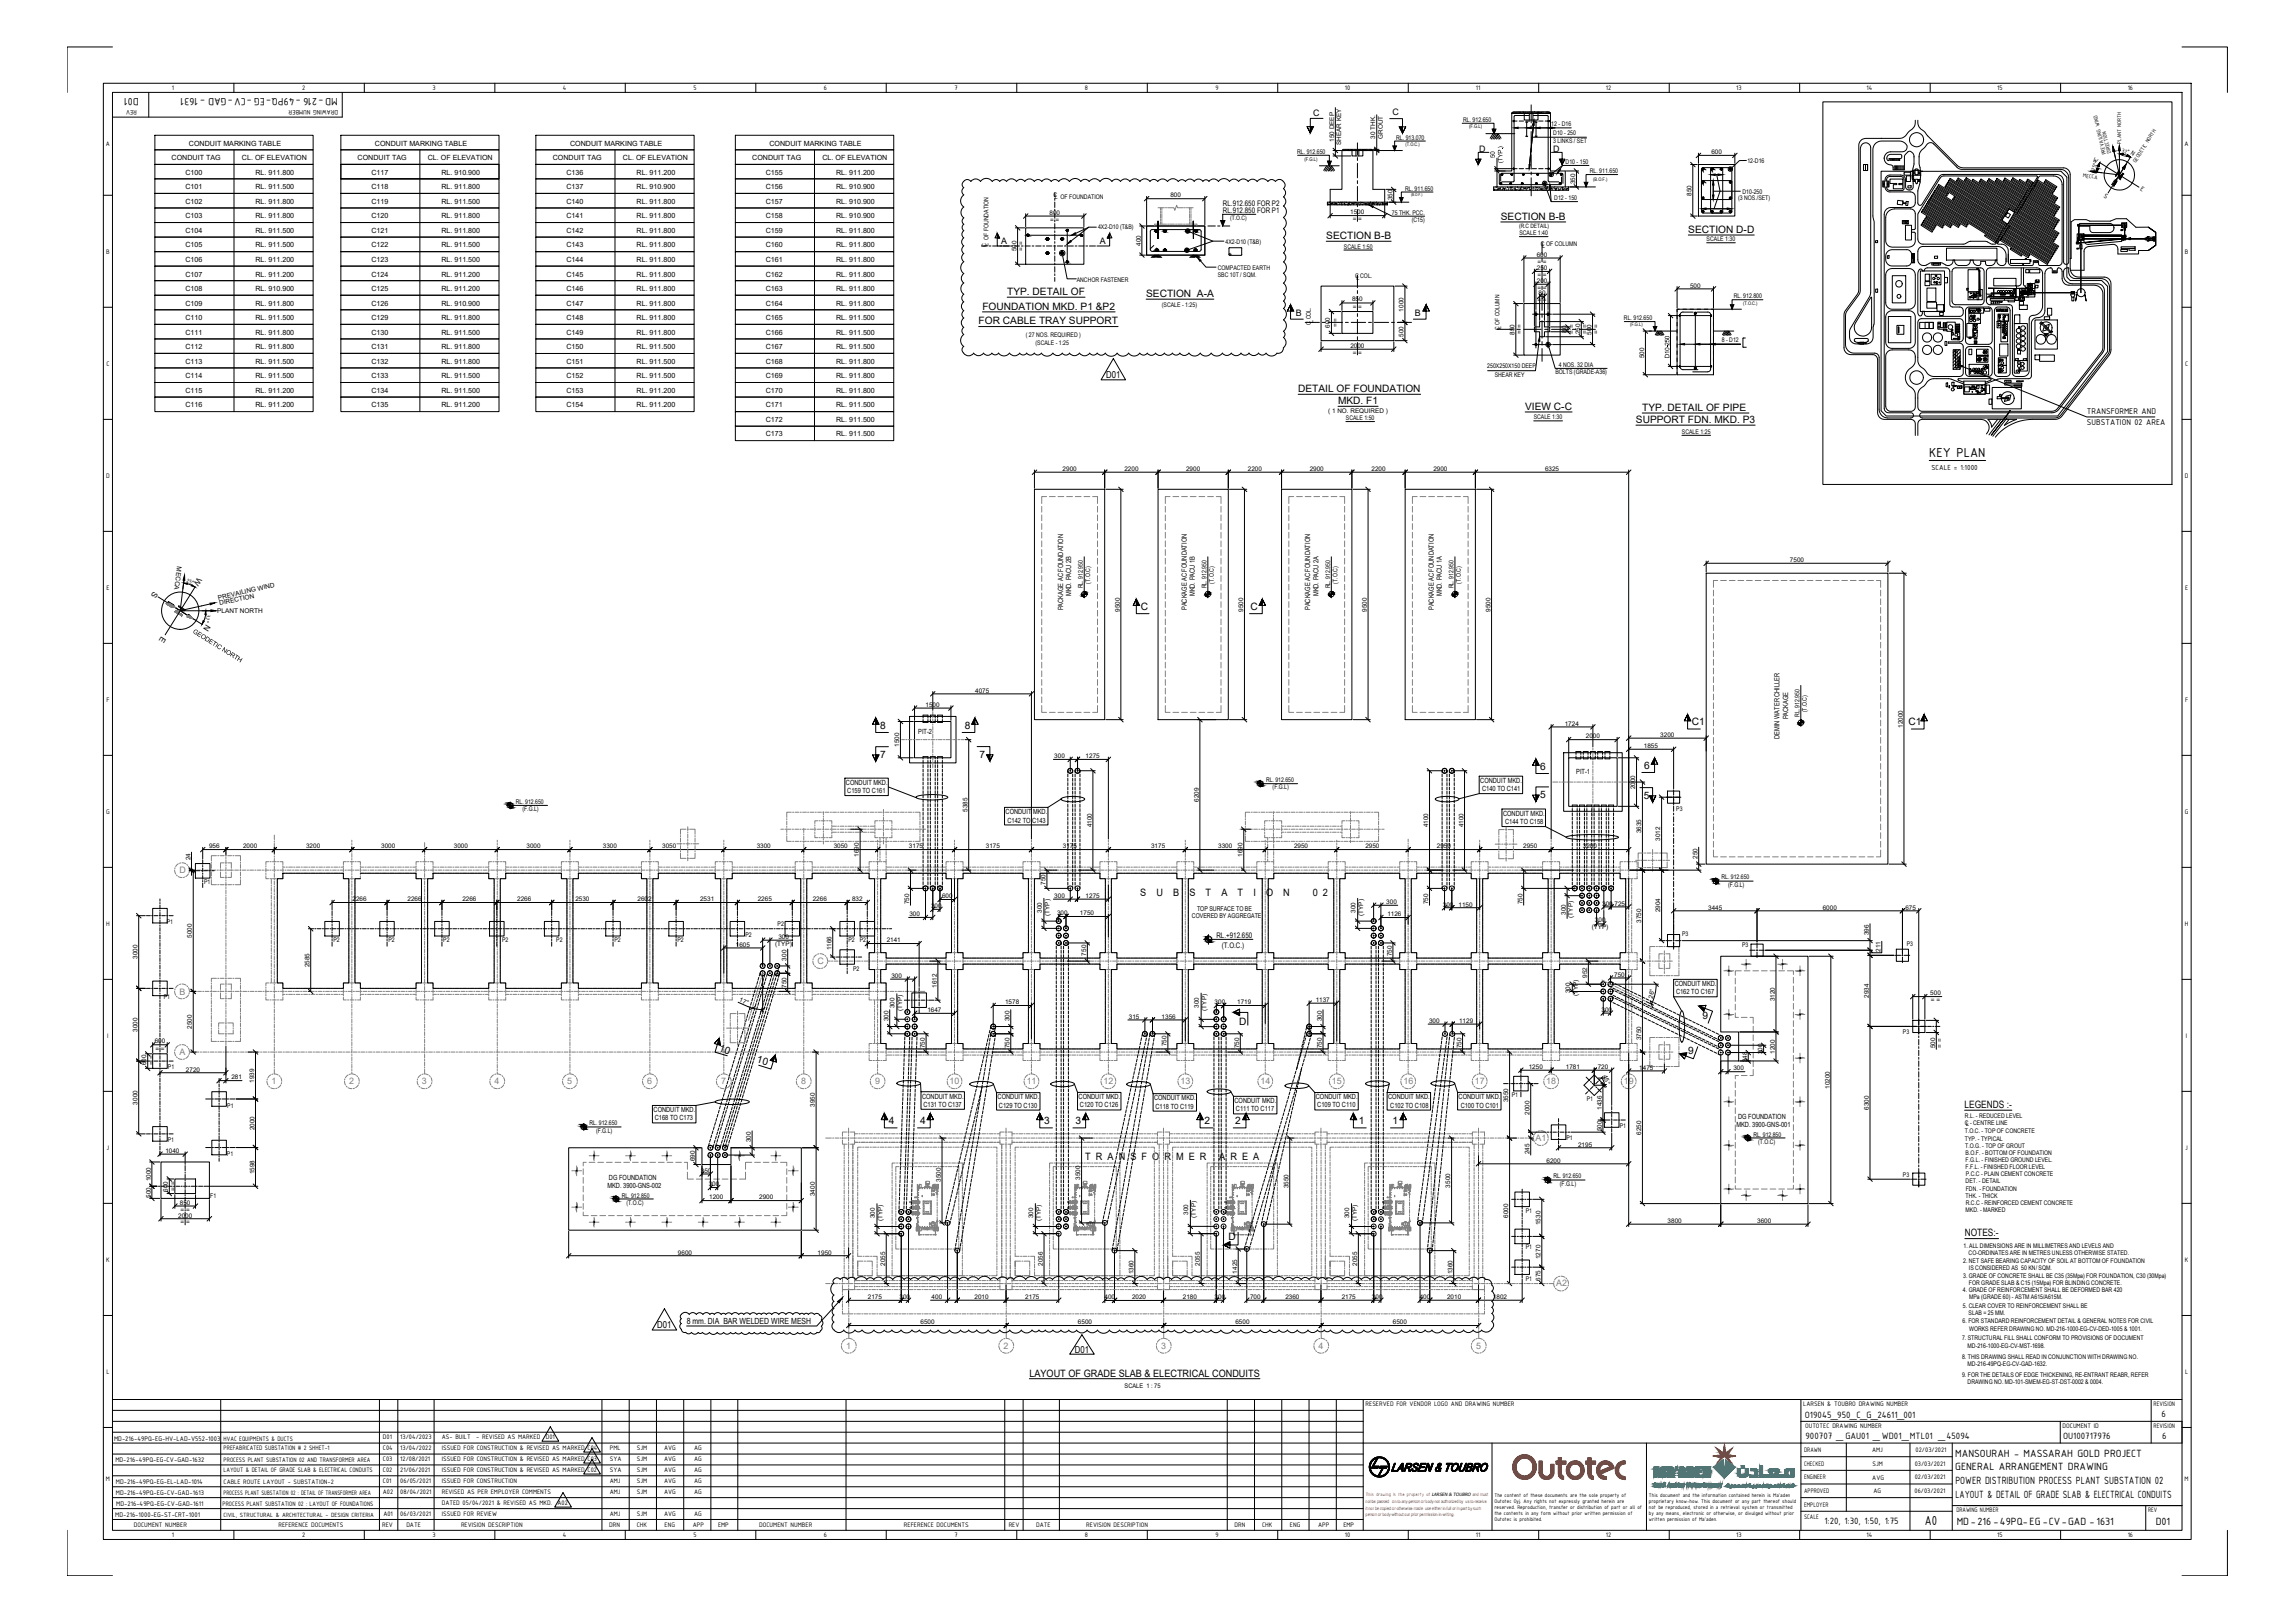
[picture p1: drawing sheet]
<svg xmlns="http://www.w3.org/2000/svg" width="841mm" height="594mm" viewBox="0 0 841 594" stroke-linecap="round" stroke-linejoin="round" font-family="sans-serif">
<defs><g id="words">
<g font-size="5.2">
<text x="707" y="167.3">KEY PLAN</text>
<text x="705.4" y="558.7">A0</text>
</g>
<g font-size="4.1">
<text x="50.9" y="35.8" transform="rotate(-180 50.9 35.8)">D01</text>
<text x="123.8" y="35.8" transform="rotate(-180 123.8 35.8)">MD-216 -49PQ-EG -CV-GAD - 1631</text>
<text x="716.5" y="533.5">MANSOURAH - MASSARAH GOLD PROJECT</text>
<text x="716.5" y="538.5">GENERAL ARRANGEMENT DRAWING</text>
<text x="716.6" y="543.5">POWER DISTRIBUTION PROCESS PLANT SUBSTATION 02</text>
<text x="716.6" y="548.5">LAYOUT &amp; DETAIL OF GRADE SLAB &amp; ELECTRICAL CONDUITS</text>
<text x="717.1" y="558.5">MD-216 -49PQ-EG -CV-GAD -1631</text>
<text x="790" y="558.5">D01</text>
</g>
<g font-size="3.7">
<text x="550" y="80.5">SECTION B-B</text>
<text x="486" y="87.6">SECTION B-B</text>
<text x="618.7" y="85.3">SECTION D-D</text>
<text x="360" y="113.4">FOUNDATION MKD. P1 &amp;P2</text>
<text x="369.1" y="108.1">TYP. DETAIL OF</text>
<text x="420" y="108.8">SECTION A-A</text>
<text x="358.6" y="118.8">FOR CABLE TRAY SUPPORT</text>
<text x="475.7" y="143.6">DETAIL OF FOUNDATION</text>
<text x="490.3" y="148">MKD. F1</text>
<text x="558.9" y="150.1">VIEW C-C</text>
<text x="599.5" y="155">SUPPORT FDN. MKD. P3</text>
<text x="601.8" y="150.5">TYP. DETAIL OF PIPE</text>
<text x="418.1" y="223.4">C</text>
<text x="458.2" y="223.4">C</text>
<text x="322.6" y="266.9">8</text>
<text x="353.5" y="266.9">8</text>
<text x="620" y="265.6">C1</text>
<text x="699.3" y="265.6">C1</text>
<text x="322.6" y="277.6">7</text>
<text x="359" y="277.5">7</text>
<text x="564.5" y="281.9">6</text>
<text x="602.6" y="281.5">6</text>
<text x="564.5" y="292.2">5</text>
<text x="602.4" y="292.5">5</text>
<text x="417.8" y="328.4">S</text>
<text x="423.8" y="328.4">U</text>
<text x="429.9" y="328.4">B</text>
<text x="435.9" y="328.4">S</text>
<text x="441.8" y="328.4">T</text>
<text x="447.6" y="328.4">A</text>
<text x="453.5" y="328.4">T</text>
<text x="459.3" y="328.4">I</text>
<text x="464" y="328.4">O</text>
<text x="470.3" y="328.4">N</text>
<text x="481.1" y="328.4">0 2</text>
<text x="454.1" y="375.6">D</text>
<text x="623.9" y="373.3">9</text>
<text x="263.3" y="385" transform="rotate(17 263.3 385)">10</text>
<text x="277.1" y="389" transform="rotate(16 277.1 389)">10</text>
<text x="618.6" y="386">9</text>
<text x="719.9" y="405.9">LEGENDS :-</text>
<text x="325.7" y="411.7">4</text>
<text x="337.2" y="411.7">4</text>
<text x="382.7" y="411.7">3</text>
<text x="394.1" y="411.7">3</text>
<text x="441.4" y="411.7">2</text>
<text x="452.7" y="411.7">2</text>
<text x="498" y="411.7">1</text>
<text x="510.3" y="411.7">1</text>
<text x="397.7" y="424.8">T R A N S F O R M E R</text>
<text x="446.8" y="424.8">A R E A</text>
<text x="450.2" y="454.2">D</text>
<text x="720" y="452.9">NOTES:-</text>
<text x="377.2" y="504.2">LAYOUT OF GRADE SLAB &amp; ELECTRICAL CONDUITS</text>
</g>
<g font-size="3.6">
<text x="661.4" y="519.2">O19045_950_C_G_24611_001</text>
<text x="792.1" y="518.9">6</text>
<text x="661.7" y="527.2">900707 _GAU01 _WD01_MTL01 _45094</text>
<text x="756" y="527.2">OU100717976</text>
<text x="792.3" y="527.2">6</text>
<text x="668.6" y="558.2">1:20, 1:30, 1:50, 1:75</text>
</g>
<g font-size="3.5">
<text x="405.4" y="138.3">D01</text>
<text x="240.8" y="486.3">D01</text>
<text x="393.9" y="495.6">D01</text>
</g>
<g font-size="3.3">
<text x="481.3" y="42.3">C</text>
<text x="510.3" y="42">C</text>
<text x="542.1" y="55.7">D</text>
<text x="569.2" y="55.7">D</text>
<text x="366.8" y="89.5">A</text>
<text x="403" y="89.5">A</text>
<text x="474.8" y="115.9">B</text>
<text x="518.5" y="115.9">B</text>
<text x="764.7" y="151.5">TRANSFORMER AND</text>
<text x="764.7" y="155.6">SUBSTATION 02 AREA</text>
</g>
<g font-size="3.3" fill="#808080">
<text x="65.7" y="319.8">D</text>
<text x="299.6" y="353.1">C</text>
<text x="65.7" y="364.3">B</text>
<text x="65.7" y="386.4">A</text>
<text x="99.6" y="397.1">1</text>
<text x="128" y="397.1">2</text>
<text x="154.6" y="397.1">3</text>
<text x="181.3" y="397.1">4</text>
<text x="207.9" y="397.1">5</text>
<text x="237.2" y="397.1">6</text>
<text x="264.3" y="397.1">7</text>
<text x="293.6" y="397.1">8</text>
<text x="320.7" y="397.1">9</text>
<text x="348" y="397.1">10</text>
<text x="376.2" y="397.1">11</text>
<text x="404.4" y="397.1">12</text>
<text x="432.6" y="397.1">13</text>
<text x="461.9" y="397.1">14</text>
<text x="488.1" y="397.1">15</text>
<text x="514.3" y="397.1">16</text>
<text x="540.5" y="397.1">17</text>
<text x="566.7" y="397.1">18</text>
<text x="595.1" y="397.1">19</text>
<text x="562.7" y="417.9">A1</text>
<text x="570.3" y="471.2">A2</text>
<text x="310.1" y="494.1">1</text>
<text x="367.8" y="494.1">2</text>
<text x="425.5" y="494.1">3</text>
<text x="483.2" y="494.1">4</text>
<text x="540.9" y="494.1">5</text>
</g>
<text font-size="3.1" x="251.7" y="484.8">8 mm. DIA BAR WELDED WIRE MESH</text>
<g font-size="3">
<text x="72.4" y="211.5" transform="rotate(122 72.4 211.5)">W</text>
<text x="56.3" y="216.5" transform="rotate(122 56.3 216.5)">S</text>
<text x="59.1" y="232.8" transform="rotate(122 59.1 232.8)">E</text>
<text x="75.6" y="228.6" transform="rotate(122 75.6 228.6)">N</text>
</g>
<text font-size="2.9" x="707.8" y="172.2">SCALE = 1:1000</text>
<g font-size="2.8">
<text x="448.2" y="78">RL.912.850 FOR P1</text>
<text x="448.2" y="75.4">RL.912.650 FOR P2</text>
<text x="445.8" y="343.4">RL.+912.650</text>
<text x="447.7" y="347.1">(T.O.C.)</text>
</g>
<g font-size="2.7">
<text x="766.7" y="58.9" transform="rotate(31 766.7 58.9)">W</text>
<text x="780.6" y="56.3" transform="rotate(34 780.6 56.3)">N</text>
<text x="770.7" y="72" transform="rotate(32 770.7 72)">S</text>
<text x="784.1" y="69.7" transform="rotate(32 784.1 69.7)">E</text>
<text x="41.8" y="527.6">MD-216-49PQ-EG-HV-LAD-V552-1003</text>
<text x="42.3" y="535.6">MD-216-49PQ-EG-CV-GAD-1632</text>
<text x="42.4" y="543.6">MD-216-49PQ-EG-EL-LAD-1014</text>
<text x="42.4" y="547.6">MD-216-49PQ-EG-CV-GAD-1613</text>
<text x="42.6" y="551.6">MD-216-49PQ-EG-CV-GAD-1611</text>
<text x="42.2" y="555.6">MD-216-1000-EG-ST-CRT-1001</text>
</g>
<g font-size="2.6">
<text x="63" y="33">1</text>
<text x="110.7" y="33">2</text>
<text x="158.5" y="33">3</text>
<text x="206.2" y="33">4</text>
<text x="254.2" y="33">5</text>
<text x="301.9" y="33">6</text>
<text x="349.8" y="33">7</text>
<text x="397.6" y="33">8</text>
<text x="445.4" y="33">9</text>
<text x="492.8" y="33">10</text>
<text x="540.8" y="33">11</text>
<text x="588.5" y="33">12</text>
<text x="636.3" y="33">13</text>
<text x="684" y="33">14</text>
<text x="731.9" y="33">15</text>
<text x="779.7" y="33">16</text>
<text x="50.2" y="40.4" transform="rotate(-180 50.2 40.4)">REV</text>
<text x="123.9" y="40.4" transform="rotate(-180 123.9 40.4)">DRAWING NUMBER</text>
<text x="38.8" y="53.5">A</text>
<text x="69.2" y="53.3">CONDUIT MARKING TABLE</text>
<text x="137.4" y="53.3">CONDUIT MARKING TABLE</text>
<text x="208.9" y="53.3">CONDUIT MARKING TABLE</text>
<text x="282" y="53.3">CONDUIT MARKING TABLE</text>
<text x="800.6" y="53.5">A</text>
<text x="62.9" y="58.6">CONDUIT TAG</text>
<text x="88.7" y="58.6">CL. OF ELEVATION</text>
<text x="131" y="58.6">CONDUIT TAG</text>
<text x="156.8" y="58.6">CL. OF ELEVATION</text>
<text x="202.6" y="58.6">CONDUIT TAG</text>
<text x="228.3" y="58.6">CL. OF ELEVATION</text>
<text x="275.7" y="58.6">CONDUIT TAG</text>
<text x="301.4" y="58.6">CL. OF ELEVATION</text>
<text x="67.9" y="64">C100</text>
<text x="93.6" y="64">RL. 911.800</text>
<text x="136.1" y="64">C117</text>
<text x="161.7" y="64">RL. 910.900</text>
<text x="207.6" y="64">C136</text>
<text x="233.3" y="64">RL. 911.200</text>
<text x="280.7" y="64">C155</text>
<text x="306.4" y="64">RL. 911.200</text>
<text x="67.9" y="69.3">C101</text>
<text x="93.6" y="69.3">RL. 911.500</text>
<text x="136.1" y="69.3">C118</text>
<text x="161.7" y="69.3">RL. 911.800</text>
<text x="207.6" y="69.3">C137</text>
<text x="233.3" y="69.3">RL. 910.900</text>
<text x="280.7" y="69.3">C156</text>
<text x="306.4" y="69.3">RL. 910.900</text>
<text x="67.9" y="74.6">C102</text>
<text x="93.6" y="74.6">RL. 911.800</text>
<text x="136.1" y="74.6">C119</text>
<text x="161.7" y="74.6">RL. 911.500</text>
<text x="207.6" y="74.6">C140</text>
<text x="233.3" y="74.6">RL. 911.800</text>
<text x="280.7" y="74.6">C157</text>
<text x="306.4" y="74.6">RL. 910.900</text>
<text x="67.9" y="80">C103</text>
<text x="93.6" y="80">RL. 911.800</text>
<text x="136.1" y="80">C120</text>
<text x="161.7" y="80">RL. 911.800</text>
<text x="207.6" y="80">C141</text>
<text x="233.3" y="80">RL. 911.800</text>
<text x="280.7" y="80">C158</text>
<text x="306.4" y="80">RL. 910.900</text>
<text x="67.9" y="85.3">C104</text>
<text x="93.6" y="85.3">RL. 911.500</text>
<text x="136.1" y="85.3">C121</text>
<text x="161.7" y="85.3">RL. 911.800</text>
<text x="207.6" y="85.3">C142</text>
<text x="233.3" y="85.3">RL. 911.800</text>
<text x="280.7" y="85.3">C159</text>
<text x="306.4" y="85.3">RL. 911.800</text>
<text x="38.9" y="92.9">B</text>
<text x="67.9" y="90.6">C105</text>
<text x="67.9" y="95.9">C106</text>
<text x="93.6" y="90.6">RL. 911.500</text>
<text x="93.6" y="95.9">RL. 911.200</text>
<text x="136.1" y="90.6">C122</text>
<text x="136.1" y="95.9">C123</text>
<text x="161.7" y="90.6">RL. 911.500</text>
<text x="161.7" y="95.9">RL. 911.500</text>
<text x="207.6" y="90.6">C143</text>
<text x="207.6" y="95.9">C144</text>
<text x="233.3" y="90.6">RL. 911.800</text>
<text x="233.3" y="95.9">RL. 911.800</text>
<text x="280.7" y="90.6">C160</text>
<text x="280.7" y="95.9">C161</text>
<text x="306.4" y="90.6">RL. 911.800</text>
<text x="306.4" y="95.9">RL. 911.800</text>
<text x="800.6" y="92.9">B</text>
<text x="67.9" y="101.3">C107</text>
<text x="93.6" y="101.3">RL. 911.200</text>
<text x="136.1" y="101.3">C124</text>
<text x="161.7" y="101.3">RL. 911.200</text>
<text x="207.6" y="101.3">C145</text>
<text x="233.3" y="101.3">RL. 911.800</text>
<text x="280.7" y="101.3">C162</text>
<text x="306.4" y="101.3">RL. 911.800</text>
<text x="67.9" y="106.6">C108</text>
<text x="93.6" y="106.6">RL. 910.900</text>
<text x="136.1" y="106.6">C125</text>
<text x="161.7" y="106.6">RL. 911.200</text>
<text x="207.6" y="106.6">C146</text>
<text x="233.3" y="106.6">RL. 911.800</text>
<text x="280.7" y="106.6">C163</text>
<text x="306.4" y="106.6">RL. 911.800</text>
<text x="67.9" y="111.9">C109</text>
<text x="93.6" y="111.9">RL. 911.800</text>
<text x="136.1" y="111.9">C126</text>
<text x="161.7" y="111.9">RL. 910.900</text>
<text x="207.6" y="111.9">C147</text>
<text x="233.3" y="111.9">RL. 911.800</text>
<text x="280.7" y="111.9">C164</text>
<text x="306.4" y="111.9">RL. 911.800</text>
<text x="67.9" y="117.2">C110</text>
<text x="93.6" y="117.2">RL. 911.500</text>
<text x="136.1" y="117.2">C129</text>
<text x="161.7" y="117.2">RL. 911.800</text>
<text x="207.6" y="117.2">C148</text>
<text x="233.3" y="117.2">RL. 911.800</text>
<text x="280.7" y="117.2">C165</text>
<text x="306.4" y="117.2">RL. 911.500</text>
<text x="67.9" y="122.6">C111</text>
<text x="93.6" y="122.6">RL. 911.800</text>
<text x="136.1" y="122.6">C130</text>
<text x="161.7" y="122.6">RL. 911.500</text>
<text x="207.6" y="122.6">C149</text>
<text x="233.3" y="122.6">RL. 911.800</text>
<text x="280.7" y="122.6">C166</text>
<text x="306.4" y="122.6">RL. 911.500</text>
<text x="67.9" y="127.9">C112</text>
<text x="93.6" y="127.9">RL. 911.800</text>
<text x="136.1" y="127.9">C131</text>
<text x="161.7" y="127.9">RL. 911.800</text>
<text x="207.6" y="127.9">C150</text>
<text x="233.3" y="127.9">RL. 911.500</text>
<text x="280.7" y="127.9">C167</text>
<text x="306.4" y="127.9">RL. 911.500</text>
<text x="39" y="133.9">C</text>
<text x="67.9" y="133.2">C113</text>
<text x="93.6" y="133.2">RL. 911.500</text>
<text x="136.1" y="133.2">C132</text>
<text x="161.7" y="133.2">RL. 911.800</text>
<text x="207.6" y="133.2">C151</text>
<text x="233.3" y="133.2">RL. 911.500</text>
<text x="280.7" y="133.2">C168</text>
<text x="306.4" y="133.2">RL. 911.800</text>
<text x="800.7" y="133.9">C</text>
<text x="67.9" y="138.6">C114</text>
<text x="67.9" y="143.9">C115</text>
<text x="93.6" y="138.6">RL. 911.500</text>
<text x="93.6" y="143.9">RL. 911.200</text>
<text x="136.1" y="138.6">C133</text>
<text x="136.1" y="143.9">C134</text>
<text x="161.7" y="143.9">RL. 911.500</text>
<text x="161.7" y="138.6">RL. 911.500</text>
<text x="207.6" y="138.6">C152</text>
<text x="207.6" y="143.9">C153</text>
<text x="233.3" y="143.9">RL. 911.200</text>
<text x="233.3" y="138.6">RL. 911.500</text>
<text x="280.7" y="138.6">C169</text>
<text x="280.7" y="143.9">C170</text>
<text x="306.4" y="138.6">RL. 911.800</text>
<text x="306.4" y="143.9">RL. 911.800</text>
<text x="67.9" y="149.2">C116</text>
<text x="93.6" y="149.2">RL. 911.200</text>
<text x="136.1" y="149.2">C135</text>
<text x="161.7" y="149.2">RL. 911.200</text>
<text x="207.6" y="149.2">C154</text>
<text x="233.3" y="149.2">RL. 911.200</text>
<text x="280.7" y="149.2">C171</text>
<text x="306.4" y="149.2">RL. 911.500</text>
<text x="280.7" y="154.5">C172</text>
<text x="306.4" y="154.5">RL. 911.500</text>
<text x="280.7" y="159.9">C173</text>
<text x="306.4" y="159.9">RL. 911.500</text>
<text x="38.9" y="174.9">D</text>
<text x="800.6" y="174.9">D</text>
<text x="39" y="216">E</text>
<text x="800.7" y="216">E</text>
<text x="392.6" y="218.4" transform="rotate(-90 392.6 218.4)">MKD. PACU 2B</text>
<text x="437.8" y="218.4" transform="rotate(-90 437.8 218.4)">MKD. PACU 1B</text>
<text x="483.1" y="218.4" transform="rotate(-90 483.1 218.4)">MKD. PACU 2A</text>
<text x="528.4" y="218.4" transform="rotate(-90 528.4 218.4)">MKD. PACU 1A</text>
<text x="389.6" y="223.5" transform="rotate(-90 389.6 223.5)">PACKAGE AC FOUNDATION</text>
<text x="434.9" y="223.5" transform="rotate(-90 434.9 223.5)">PACKAGE AC FOUNDATION</text>
<text x="480.2" y="223.5" transform="rotate(-90 480.2 223.5)">PACKAGE AC FOUNDATION</text>
<text x="525.5" y="223.5" transform="rotate(-90 525.5 223.5)">PACKAGE AC FOUNDATION</text>
<text x="39" y="257">F</text>
<text x="800.7" y="257">F</text>
<text x="655.3" y="263.5" transform="rotate(-90 655.3 263.5)">PACKAGE</text>
<text x="336.5" y="268.8">PIT-2</text>
<text x="652.2" y="270.6" transform="rotate(-90 652.2 270.6)">DEMIN WATER CHILLER</text>
<text x="310" y="287.5">CONDUIT MKD.</text>
<text x="542.4" y="286.8">CONDUIT MKD.</text>
<text x="577.6" y="283.6">PIT-1</text>
<text x="310.5" y="290.5">C159 TO C161</text>
<text x="543.2" y="289.8">C140 TO C141</text>
<text x="38.9" y="298">G</text>
<text x="368.5" y="298.3">CONDUIT MKD.</text>
<text x="550.8" y="298.8">CONDUIT MKD.</text>
<text x="800.6" y="298">G</text>
<text x="369.2" y="301.3">C142 TO C143</text>
<text x="551.5" y="301.9">C144 TO C158</text>
<text x="38.9" y="339">H</text>
<text x="800.6" y="339">H</text>
<text x="613.7" y="361.2">CONDUIT MKD.</text>
<text x="614.2" y="364.2">C162 TO C167</text>
<text x="39.3" y="380">I</text>
<text x="801.1" y="380">I</text>
<text x="239.5" y="407.4">CONDUIT MKD.</text>
<text x="337.9" y="402.4">CONDUIT MKD.</text>
<text x="338.4" y="405.4">C131 TO C137</text>
<text x="365.6" y="402.7">CONDUIT MKD.</text>
<text x="366.1" y="405.7">C129 TO C130</text>
<text x="395.3" y="402.6">CONDUIT MKD.</text>
<text x="395.8" y="405.6">C120 TO C126</text>
<text x="422.9" y="403.1">CONDUIT MKD.</text>
<text x="423.4" y="406">C118 TO C119</text>
<text x="452.4" y="404.1">CONDUIT MKD.</text>
<text x="452.9" y="407">C111 TO C117</text>
<text x="482.2" y="402.6">CONDUIT MKD.</text>
<text x="482.7" y="405.6">C109 TO C110</text>
<text x="508.7" y="402.7">CONDUIT MKD.</text>
<text x="509.5" y="405.7">C102 TO C108</text>
<text x="534.5" y="402.6">CONDUIT MKD.</text>
<text x="535.3" y="405.7">C100 TO C101</text>
<text x="240" y="410.4">C168 TO C173</text>
<text x="636.3" y="412.8">MKD. 3900-GNS-001</text>
<text x="636.9" y="409.8">DG FOUNDATION</text>
<text x="39.1" y="421.1">J</text>
<text x="800.8" y="421.1">J</text>
<text x="222.6" y="435.1">MKD. 3900-GNS-002</text>
<text x="223.2" y="432.1">DG FOUNDATION</text>
<text x="38.9" y="462.1">K</text>
<text x="800.6" y="462.1">K</text>
<text x="39" y="503.1">L</text>
<text x="800.7" y="503.1">L</text>
<text x="500.4" y="514.9">RESERVED FOR VENDOR LOGO AND DRAWING NUMBER</text>
<text x="660.8" y="514.9">LARSEN &amp; TOUBRO DRAWING NUMBER</text>
<text x="789.2" y="514.9">REVISION</text>
<text x="140.3" y="527.2">D01</text>
<text x="146.7" y="527.2">13/04/2023</text>
<text x="161.9" y="527.2">AS- BUILT</text>
<text x="174.5" y="527.2">- REVISED AS MARKED</text>
<text x="200" y="527.2">D01</text>
<text x="661.5" y="522.9">OUTOTEC DRAWING NUMBER</text>
<text x="755.8" y="522.9">DOCUMENT ID</text>
<text x="789.2" y="522.9">REVISION</text>
<text x="140.3" y="531.2">C04</text>
<text x="146.7" y="531.2">13/04/2022</text>
<text x="161.9" y="531.2">ISSUED FOR CONSTRUCTION &amp; REVISED AS MARKED C04</text>
<text x="223.5" y="531.2">PML</text>
<text x="233.3" y="531.2">SJM</text>
<text x="243.4" y="531.2">AVG</text>
<text x="254.4" y="531.2">AG</text>
<text x="661.1" y="531.9">DRAWN</text>
<text x="686" y="532">AMJ</text>
<text x="702" y="531.8">02/03/2021</text>
<text x="140.3" y="539.2">C02</text>
<text x="140.3" y="535.2">C03</text>
<text x="146.7" y="539.2">21/06/2021</text>
<text x="146.7" y="535.2">12/08/2021</text>
<text x="161.9" y="539.2">ISSUED FOR CONSTRUCTION &amp; REVISED AS MARKED C02</text>
<text x="161.9" y="535.2">ISSUED FOR CONSTRUCTION &amp; REVISED AS MARKED C03</text>
<text x="223.5" y="539.2">SYA</text>
<text x="223.5" y="535.2">SYA</text>
<text x="233.3" y="539.2">SJM</text>
<text x="233.3" y="535.2">SJM</text>
<text x="243.4" y="539.2">AVG</text>
<text x="243.4" y="535.2">AVG</text>
<text x="254.4" y="539.2">AG</text>
<text x="254.4" y="535.2">AG</text>
<text x="661.1" y="536.9">CHECKED</text>
<text x="686.2" y="536.9">SJM</text>
<text x="701.7" y="536.9">03/03/2021</text>
<text x="38.8" y="542.5">M</text>
<text x="140.3" y="543.2">C01</text>
<text x="146.7" y="543.2">06/05/2021</text>
<text x="161.9" y="543.2">ISSUED FOR CONSTRUCTION</text>
<text x="223.5" y="543.2">AMJ</text>
<text x="233.3" y="543.2">SJM</text>
<text x="243.4" y="543.2">AVG</text>
<text x="254.4" y="543.2">AG</text>
<text x="661.1" y="541.9">ENGINEER</text>
<text x="686.1" y="542">AVG</text>
<text x="701.7" y="541.7">02/03/2021</text>
<text x="800.6" y="542.5">M</text>
<text x="140.3" y="547.2">A02</text>
<text x="146.7" y="547.2">08/04/2021</text>
<text x="161.9" y="547.2">REVISED AS PER EMPLOYER COMMENTS</text>
<text x="161.9" y="551.4">DATED 05/04/2021 &amp; REVISED AS MKD.</text>
<text x="204.3" y="551.4">A02</text>
<text x="223.5" y="547.2">AMJ</text>
<text x="233.3" y="547.2">SJM</text>
<text x="243.4" y="547.2">AVG</text>
<text x="254.4" y="547.2">AG</text>
<text x="661.1" y="546.9">APPROVED</text>
<text x="661.1" y="551.9">EMPLOYER</text>
<text x="686.5" y="547">AG</text>
<text x="701.6" y="546.9">06/03/2021</text>
<text x="140.5" y="555.2">A01</text>
<text x="146.7" y="555.2">06/03/2021</text>
<text x="161.9" y="555.2">ISSUED FOR REVIEW</text>
<text x="223.5" y="555.2">AMJ</text>
<text x="233.3" y="555.2">SJM</text>
<text x="243.4" y="555.2">AVG</text>
<text x="254.4" y="555.2">AG</text>
<text x="661.1" y="556.4">SCALE</text>
<text x="716.9" y="553.9">DRAWING NUMBER</text>
<text x="787.2" y="553.9">REV</text>
<text x="49.1" y="559.4">DOCUMENT NUMBER</text>
<text x="63" y="563">1</text>
<text x="102.1" y="559.4">REFERENCE DOCUMENTS</text>
<text x="110.7" y="563">2</text>
<text x="140" y="559.4">REV</text>
<text x="148.9" y="559.4">DATE</text>
<text x="158.5" y="563">3</text>
<text x="168.9" y="559.4">REVISION DESCRIPTION</text>
<text x="206.2" y="563">4</text>
<text x="223.3" y="559.4">DRN</text>
<text x="233.3" y="559.4">CHK</text>
<text x="243.6" y="559.4">ENG</text>
<text x="253.9" y="559.4">APP</text>
<text x="254.2" y="563">5</text>
<text x="263.1" y="559.4">EMP</text>
<text x="278.2" y="559.4">DOCUMENT NUMBER</text>
<text x="301.9" y="563">6</text>
<text x="331.2" y="559.4">REFERENCE DOCUMENTS</text>
<text x="349.8" y="563">7</text>
<text x="369.6" y="559.4">REV</text>
<text x="379.7" y="559.4">DATE</text>
<text x="397.6" y="563">8</text>
<text x="398.1" y="559.4">REVISION DESCRIPTION</text>
<text x="445.4" y="563">9</text>
<text x="452.4" y="559.4">DRN</text>
<text x="462.5" y="559.4">CHK</text>
<text x="472.7" y="559.4">ENG</text>
<text x="483" y="559.4">APP</text>
<text x="492.3" y="559.4">EMP</text>
<text x="492.8" y="563">10</text>
<text x="540.8" y="563">11</text>
<text x="588.5" y="563">12</text>
<text x="636.3" y="563">13</text>
<text x="684" y="563">14</text>
<text x="731.9" y="563">15</text>
<text x="779.7" y="563">16</text>
</g>
<g font-size="2.5">
<text x="81.9" y="527.7">HVAC EQUIPMENTS &amp; DUCTS</text>
<text x="81.9" y="531.1">PREFABRICATED SUBSTATION # 2 SHHET-1</text>
<text x="81.9" y="535.7">PROCESS PLANT SUBSTATION 02 AND TRANSFORMER AREA</text>
<text x="81.9" y="539.1">LAYOUT &amp; DETAIL OF GRADE SLAB &amp; ELECTRICAL CONDUITS</text>
<text x="81.9" y="543.7">CABLE ROUTE LAYOUT - SUBSTATION-2</text>
<text x="81.6" y="551.7">PROCESS PLANT SUBSTATION 02 : LAYOUT OF FOUNDATIONS</text>
<text x="81.9" y="547.6">PROCESS PLANT SUBSTATION 02 : DETAIL OF TRANSFORMER AREA</text>
</g>
<g font-size="2.4">
<text x="65" y="207.4" transform="rotate(97 65 207.4)">MECCA</text>
<text x="80.1" y="219.6" transform="rotate(-13 80.1 219.6)">PREVAILING WIND</text>
<text x="80.6" y="221.8" transform="rotate(-13 80.6 221.8)">DIRECTION</text>
<text x="79.6" y="224.7">PLANT NORTH</text>
<text x="73.2" y="233.4" transform="rotate(32 73.2 233.4)">T</text>
<text x="73.5" y="233.6" transform="rotate(32 73.5 233.6)">IOH</text>
<text x="438.7" y="333.6">TOP SURFACE TO BE</text>
<text x="436.8" y="336.4">COVERED BY AGGREGATE</text>
<text x="81.9" y="555.5">CIVIL, STRUCTURAL &amp; ARCHITECTURAL - DESIGN CRITERIA</text>
</g>
<g font-size="2.3">
<text x="536.1" y="44.6">RL. 912.650</text>
<text x="568.5" y="46.2">12 - D16</text>
<text x="488.9" y="52" transform="rotate(-90 488.9 52)">150 DEEP</text>
<text x="491.5" y="53.1" transform="rotate(-90 491.5 53.1)">SHEAR KEY</text>
<text x="503.9" y="50.8" transform="rotate(-90 503.9 50.8)">30 THK.</text>
<text x="506.8" y="50.8" transform="rotate(-90 506.8 50.8)">GROUT</text>
<text x="511.6" y="51.2">RL. 913.070</text>
<text x="569.2" y="52.5">3 LINKS / SET</text>
<text x="569.2" y="49.6">D10 - 250</text>
<text x="475.3" y="56.4">RL. 912.650</text>
<text x="547.8" y="57.9" transform="rotate(-90 547.8 57.9)">5</text>
<text x="550.6" y="59.7" transform="rotate(-90 550.6 59.7)">Y</text>
<text x="627.2" y="56.5">600</text>
<text x="640.4" y="59.7">12-D16</text>
<text x="573.7" y="60.1">D10 - 150</text>
<text x="582.6" y="63.4">RL. 911.650</text>
<text x="514.9" y="69.8">RL. 911.650</text>
<text x="577.2" y="67.5" transform="rotate(-90 577.2 67.5)">350</text>
<text x="619.9" y="71.6" transform="rotate(-90 619.9 71.6)">850</text>
<text x="638.5" y="71">D10-250</text>
<text x="386.1" y="72.1">C</text>
<text x="386.5" y="72.8">L OF FOUNDATION</text>
<text x="428.9" y="72.3">800</text>
<text x="510.3" y="73.3" transform="rotate(-90 510.3 73.3)">350</text>
<text x="569.6" y="73.3">D12 - 150</text>
<text x="636.9" y="73.4">(3 NOS./SET)</text>
<text x="384.6" y="78.7">800</text>
<text x="384.8" y="81.2">= =</text>
<text x="402.4" y="83.7">4X2-D10 (T&amp;B)</text>
<text x="494.8" y="78.5">1500</text>
<text x="495.8" y="81">= =</text>
<text x="510.1" y="78.6">75 THK. PCC.</text>
<text x="517.3" y="81.4">(C15)</text>
<text x="449.1" y="89.4">4X2-D10 (T&amp;B)</text>
<text x="556.8" y="86.2">SCALE 1:40</text>
<text x="625.4" y="88.4">SCALE 1:30</text>
<text x="361.5" y="90.5" transform="rotate(-90 361.5 90.5)">C</text>
<text x="362.2" y="90" transform="rotate(-90 362.2 90)">L OF FOUNDATION</text>
<text x="372.5" y="92" transform="rotate(-90 372.5 92)">500</text>
<text x="375" y="91.8" transform="rotate(-90 375 91.8)">= =</text>
<text x="418" y="90" transform="rotate(-90 418 90)">400</text>
<text x="492.5" y="91.1">SCALE 1:50</text>
<text x="563.1" y="94.1">600</text>
<text x="564.7" y="90.2">C OF COLUMN</text>
<text x="565.1" y="90.7">L</text>
<text x="446.3" y="98.9">COMPACTED EARTH</text>
<text x="446.3" y="101.3">SBC 10T / SQM.</text>
<text x="496.6" y="101.7">C COL.</text>
<text x="563.2" y="98.9">250</text>
<text x="563.4" y="96.6">= =</text>
<text x="563.4" y="101.5">= =</text>
<text x="394.6" y="103.1">ANCHOR FASTENER</text>
<text x="497.1" y="102.6">L</text>
<text x="563.2" y="103.6">200</text>
<text x="563.4" y="106.3">= =</text>
<text x="563.8" y="108">80</text>
<text x="619.3" y="105.3">500</text>
<text x="425.8" y="112.4">(SCALE - 1:25)</text>
<text x="495.5" y="110.4">850</text>
<text x="495.8" y="113.2">= =</text>
<text x="563.4" y="110.8">= =</text>
<text x="635.3" y="109.3">RL. 912.800</text>
<text x="480.4" y="118.9" transform="rotate(-90 480.4 118.9)">C COL.</text>
<text x="481.2" y="118.4" transform="rotate(-90 481.2 118.4)">L</text>
<text x="490.1" y="119.8" transform="rotate(-90 490.1 119.8)">= =</text>
<text x="514.4" y="114.1" transform="rotate(-90 514.4 114.1)">1000</text>
<text x="595.1" y="117.3">RL. 912.650</text>
<text x="375.9" y="123.4">( 27 NOS. REQUIRED )</text>
<text x="487.4" y="120" transform="rotate(-90 487.4 120)">600</text>
<text x="514.4" y="123.4" transform="rotate(-90 514.4 123.4)">500</text>
<text x="555.1" y="122.6" transform="rotate(-90 555.1 122.6)">850</text>
<text x="557.6" y="122.3" transform="rotate(-90 557.6 122.3)">= =</text>
<text x="574" y="121.9" transform="rotate(-90 574 121.9)">80</text>
<text x="576.8" y="122.3" transform="rotate(-90 576.8 122.3)">= =</text>
<text x="579" y="122.4" transform="rotate(-90 579 122.4)">250</text>
<text x="581.6" y="122.2" transform="rotate(-90 581.6 122.2)">= =</text>
<text x="583.2" y="122.6" transform="rotate(-90 583.2 122.6)">500</text>
<text x="585.7" y="122.3" transform="rotate(-90 585.7 122.3)">= =</text>
<text x="631" y="125.3">8 - D12</text>
<text x="379.5" y="126.3">(SCALE - 1:25</text>
<text x="494.9" y="127.5">2000</text>
<text x="495.8" y="130">= =</text>
<text x="602.5" y="131.2" transform="rotate(-90 602.5 131.2)">500</text>
<text x="611.7" y="130.5" transform="rotate(-90 611.7 130.5)">0</text>
<text x="545" y="134.9">250X250X150 DEEP</text>
<text x="570" y="136.8">BOLTS (GRADE-A36)</text>
<text x="571.2" y="134.6">4 NOS. 32 DIA</text>
<text x="547.7" y="138.1">SHEAR KEY</text>
<text x="486.7" y="151.1">( 1 NO. REQUIRED )</text>
<text x="493.2" y="153.9">SCALE 1:50</text>
<text x="562" y="153.6">SCALE 1:30</text>
<text x="616.4" y="159">SCALE 1:25</text>
<text x="389.4" y="172.5">2900</text>
<text x="412.1" y="172.5">2200</text>
<text x="434.7" y="172.5">2900</text>
<text x="457.3" y="172.5">2200</text>
<text x="480" y="172.5">2900</text>
<text x="502.6" y="172.5">2200</text>
<text x="525.3" y="172.5">2900</text>
<text x="566.2" y="172.5">6325</text>
<text x="655.9" y="205.9">7500</text>
<text x="396.9" y="215.5" transform="rotate(-90 396.9 215.5)">RL. 912.950</text>
<text x="399.5" y="213.8" transform="rotate(-90 399.5 213.8)">(T.O.C)</text>
<text x="442.1" y="215.5" transform="rotate(-90 442.1 215.5)">RL. 912.950</text>
<text x="444.8" y="213.8" transform="rotate(-90 444.8 213.8)">(T.O.C)</text>
<text x="487.4" y="215.5" transform="rotate(-90 487.4 215.5)">RL. 912.950</text>
<text x="490.1" y="213.8" transform="rotate(-90 490.1 213.8)">(T.O.C)</text>
<text x="532.7" y="215.5" transform="rotate(-90 532.7 215.5)">RL. 912.950</text>
<text x="535.4" y="213.8" transform="rotate(-90 535.4 213.8)">(T.O.C)</text>
<text x="410.3" y="224" transform="rotate(-90 410.3 224)">9500</text>
<text x="455.6" y="224" transform="rotate(-90 455.6 224)">9500</text>
<text x="500.9" y="224" transform="rotate(-90 500.9 224)">9500</text>
<text x="546.2" y="224" transform="rotate(-90 546.2 224)">9500</text>
<text x="357.4" y="253.7">4075</text>
<text x="339.2" y="258.9">1500</text>
<text x="659.4" y="262.6" transform="rotate(-90 659.4 262.6)">RL. 912.950</text>
<text x="662.1" y="260.9" transform="rotate(-90 662.1 260.9)">(T.O.C)</text>
<text x="573.4" y="265.8">1724</text>
<text x="608.4" y="269.9">3200</text>
<text x="697.3" y="266.5" transform="rotate(-90 697.3 266.5)">12000</text>
<text x="329.5" y="273.6" transform="rotate(-90 329.5 273.6)">1500</text>
<text x="581.2" y="270.4">2000</text>
<text x="602.4" y="274">1855</text>
<text x="386.4" y="277.7">300</text>
<text x="397.8" y="277.7">1275</text>
<text x="464" y="286.4">RL. 912.650</text>
<text x="439.3" y="293.7" transform="rotate(-90 439.3 293.7)">6209</text>
<text x="466.4" y="289.2">(F.G.L)</text>
<text x="599.3" y="289" transform="rotate(-90 599.3 289)">2000</text>
<text x="189" y="294.4">RL. 912.650</text>
<text x="191.5" y="297.1">(F.G.L)</text>
<text x="354.5" y="297.4" transform="rotate(-90 354.5 297.4)">5385</text>
<text x="614.3" y="297">P3</text>
<text x="400.1" y="303.1" transform="rotate(-90 400.1 303.1)">4100</text>
<text x="523.4" y="303.1" transform="rotate(-90 523.4 303.1)">4100</text>
<text x="536.3" y="303.1" transform="rotate(-90 536.3 303.1)">4100</text>
<text x="601.5" y="305.2" transform="rotate(-90 601.5 305.2)">3635</text>
<text x="76.6" y="310.7">956</text>
<text x="89.1" y="310.7">2000</text>
<text x="112.2" y="310.7">3200</text>
<text x="139.7" y="310.7">3000</text>
<text x="166.3" y="310.7">3000</text>
<text x="192.9" y="310.7">3000</text>
<text x="220.9" y="310.7">3300</text>
<text x="242.7" y="310.7">3050</text>
<text x="277.3" y="310.7">3300</text>
<text x="305.5" y="310.7">3050</text>
<text x="333.1" y="310.7">3175</text>
<text x="361.3" y="310.7">3175</text>
<text x="389.5" y="310.7">3175</text>
<text x="421.8" y="310.7">3175</text>
<text x="446.4" y="310.7">3300</text>
<text x="474.2" y="310.7">2950</text>
<text x="500.4" y="310.7">2950</text>
<text x="526.6" y="310.7">2950</text>
<text x="558.2" y="310.7">2950</text>
<text x="580" y="310.7">3200</text>
<text x="608.4" y="307.9" transform="rotate(-90 608.4 307.9)">3012</text>
<text x="69.8" y="315" transform="rotate(-90 69.8 315)">24</text>
<text x="314.7" y="313.9" transform="rotate(-90 314.7 313.9)">1690</text>
<text x="455.3" y="313.9" transform="rotate(-90 455.3 313.9)">1690</text>
<text x="622.1" y="314.5" transform="rotate(-90 622.1 314.5)">250</text>
<text x="74.8" y="323.7">P1</text>
<text x="383.2" y="324" transform="rotate(-90 383.2 324)">750</text>
<text x="630.9" y="322.1">RL. 912.650</text>
<text x="345.2" y="329">600</text>
<text x="386.4" y="328.9">300</text>
<text x="397.8" y="328.9">1275</text>
<text x="633.3" y="324.8">(F.G.L)</text>
<text x="129.2" y="330.1">2266</text>
<text x="149.3" y="330.1">2266</text>
<text x="169.4" y="330.1">2266</text>
<text x="189.6" y="330.1">2266</text>
<text x="210.8" y="330.1">2530</text>
<text x="233.6" y="330.1">2602</text>
<text x="256.6" y="330.1">2531</text>
<text x="277.7" y="330.1">2265</text>
<text x="297.8" y="330.1">2266</text>
<text x="312.2" y="330.1">832</text>
<text x="333.2" y="331.3" transform="rotate(-90 333.2 331.3)">750</text>
<text x="333.3" y="335.6">300</text>
<text x="341.2" y="332.6">300</text>
<text x="381.7" y="334.3" transform="rotate(-90 381.7 334.3)">300</text>
<text x="384.5" y="335.4" transform="rotate(-90 384.5 335.4)">(TYP)</text>
<text x="387.4" y="335.2">300</text>
<text x="395.8" y="335.2">1750</text>
<text x="496.7" y="334.3" transform="rotate(-90 496.7 334.3)">300</text>
<text x="499.5" y="335.4" transform="rotate(-90 499.5 335.4)">(TYP)</text>
<text x="508" y="331.1">300</text>
<text x="508.4" y="335.6">1126</text>
<text x="523.4" y="331.3" transform="rotate(-90 523.4 331.3)">750</text>
<text x="528.8" y="332">300</text>
<text x="534.5" y="332">1150</text>
<text x="557.9" y="331.2" transform="rotate(-90 557.9 331.2)">750</text>
<text x="573.8" y="335" transform="rotate(-90 573.8 335)">300</text>
<text x="587.1" y="331.7">300</text>
<text x="591.7" y="331.7">725</text>
<text x="608.4" y="334.2" transform="rotate(-90 608.4 334.2)">2904</text>
<text x="626" y="333.1">3445</text>
<text x="668" y="333.1">6000</text>
<text x="698.2" y="333.1">675</text>
<text x="61.2" y="338.4">P1</text>
<text x="285" y="339">P2</text>
<text x="576.4" y="336.1" transform="rotate(-90 576.4 336.1)">(TYP)</text>
<text x="583.3" y="340.4">(TYP)</text>
<text x="584.5" y="337.5">300</text>
<text x="601.5" y="338" transform="rotate(-90 601.5 338)">3750</text>
<text x="70.3" y="343.5" transform="rotate(-90 70.3 343.5)">5000</text>
<text x="122.2" y="344.9">P2</text>
<text x="142.4" y="344.9">P2</text>
<text x="162.5" y="344.9">P2</text>
<text x="184" y="344.9">P2</text>
<text x="203.9" y="344.9">P2</text>
<text x="225.2" y="344.9">P2</text>
<text x="248.3" y="344.9">P2</text>
<text x="269.7" y="346.8">1605</text>
<text x="273.2" y="343.3">P2</text>
<text x="284.1" y="346.5">(TYP)</text>
<text x="285.2" y="343.9">300</text>
<text x="304.7" y="348" transform="rotate(-90 304.7 348)">1166</text>
<text x="311" y="344.9">P2</text>
<text x="315.1" y="344.9">P2</text>
<text x="324.9" y="345.2">2141</text>
<text x="616.4" y="342.7">P3</text>
<text x="638.4" y="347">P3</text>
<text x="684.9" y="342.5" transform="rotate(-90 684.9 342.5)">396</text>
<text x="698.7" y="346.6">P3</text>
<text x="50.4" y="351.3" transform="rotate(-90 50.4 351.3)">3000</text>
<text x="288.2" y="351.8" transform="rotate(-90 288.2 351.8)">300</text>
<text x="398" y="350" transform="rotate(-90 398 350)">750</text>
<text x="510" y="350.2" transform="rotate(-90 510 350.2)">750</text>
<text x="689.2" y="348.6" transform="rotate(-90 689.2 348.6)">211</text>
<text x="113.4" y="354.2" transform="rotate(-90 113.4 354.2)">2585</text>
<text x="312.7" y="355.5">P2</text>
<text x="326.7" y="358.2">300</text>
<text x="581.6" y="358.2" transform="rotate(-90 581.6 358.2)">952</text>
<text x="591.6" y="357.7">750</text>
<text x="60.1" y="365.9">P1</text>
<text x="288.2" y="361.7" transform="rotate(-90 288.2 361.7)">750</text>
<text x="343.3" y="361.8" transform="rotate(-90 343.3 361.8)">1612</text>
<text x="575.4" y="363.7" transform="rotate(-90 575.4 363.7)">300</text>
<text x="578.2" y="364.9" transform="rotate(-90 578.2 364.9)">(TYP)</text>
<text x="605.6" y="365.8" transform="rotate(-77 605.6 365.8)">26°</text>
<text x="684.9" y="365.5" transform="rotate(-90 684.9 365.5)">2934</text>
<text x="707.4" y="364.6">500</text>
<text x="270.8" y="366.8" transform="rotate(23 270.8 366.8)">17°</text>
<text x="327.8" y="369.3" transform="rotate(-90 327.8 369.3)">300</text>
<text x="330.7" y="370.4" transform="rotate(-90 330.7 370.4)">(TYP)</text>
<text x="339.8" y="370.7">1647</text>
<text x="368.3" y="367.8">1578</text>
<text x="439.4" y="369" transform="rotate(-90 439.4 369)">300</text>
<text x="442.2" y="370.2" transform="rotate(-90 442.2 370.2)">(TYP)</text>
<text x="445.1" y="367.8">300</text>
<text x="453.4" y="367.8">1719</text>
<text x="482.2" y="367">1137</text>
<text x="586.9" y="370.6">300</text>
<text x="650.4" y="366.7" transform="rotate(-90 650.4 366.7)">3120</text>
<text x="707.6" y="367.1">= =</text>
<text x="50.4" y="377.9" transform="rotate(-90 50.4 377.9)">3000</text>
<text x="70.3" y="376.8" transform="rotate(-90 70.3 376.8)">2500</text>
<text x="325.6" y="374" transform="rotate(-90 325.6 374)">300</text>
<text x="370" y="374" transform="rotate(-90 370 374)">300</text>
<text x="413.7" y="373.1">315</text>
<text x="425.7" y="373.1">1356</text>
<text x="484.4" y="374" transform="rotate(-90 484.4 374)">300</text>
<text x="523.7" y="374.7">300</text>
<text x="534.7" y="374.7">1129</text>
<text x="56.7" y="382.1">600</text>
<text x="338.9" y="383.9" transform="rotate(-90 338.9 383.9)">750</text>
<text x="370" y="383.9" transform="rotate(-90 370 383.9)">750</text>
<text x="427.5" y="383.1" transform="rotate(-90 427.5 383.1)">750</text>
<text x="454.1" y="383.9" transform="rotate(-90 454.1 383.9)">750</text>
<text x="484.4" y="383.9" transform="rotate(-90 484.4 383.9)">750</text>
<text x="535.5" y="383.9" transform="rotate(-90 535.5 383.9)">750</text>
<text x="601.5" y="381.1" transform="rotate(-90 601.5 381.1)">3750</text>
<text x="697.3" y="378.9">P3</text>
<text x="711.7" y="383.8" transform="rotate(-90 711.7 383.8)">= =</text>
<text x="56.3" y="390" transform="rotate(-90 56.3 390)">= =</text>
<text x="57" y="384.9">= =</text>
<text x="640.2" y="389" transform="rotate(-90 640.2 389)">348</text>
<text x="645.9" y="386.1" transform="rotate(-90 645.9 386.1)">300</text>
<text x="650.4" y="385.9" transform="rotate(-90 650.4 385.9)">1200</text>
<text x="709.2" y="384" transform="rotate(-90 709.2 384)">500</text>
<text x="53.6" y="390.2" transform="rotate(-90 53.6 390.2)">600</text>
<text x="61.5" y="391.7">P1</text>
<text x="68.1" y="392.5">2720</text>
<text x="84.8" y="395.4">281</text>
<text x="560.2" y="391.5">1250</text>
<text x="573.8" y="391.5">1781</text>
<text x="585.5" y="391.5">720</text>
<text x="587.4" y="394.2" transform="rotate(67 587.4 394.2)">45°</text>
<text x="600.7" y="391.8">1475</text>
<text x="635.2" y="392.1">300</text>
<text x="93.2" y="396.6" transform="rotate(-90 93.2 396.6)">1939</text>
<text x="554" y="401.9">P1</text>
<text x="670.5" y="398.8" transform="rotate(-90 670.5 398.8)">10200</text>
<text x="50.4" y="404.6" transform="rotate(-90 50.4 404.6)">3000</text>
<text x="83.3" y="405.7">P1</text>
<text x="298.6" y="405.4" transform="rotate(-90 298.6 405.4)">3950</text>
<text x="552.7" y="403.7" transform="rotate(-90 552.7 403.7)">3550</text>
<text x="581.5" y="403.2">P1</text>
<text x="587" y="406.5" transform="rotate(-90 587 406.5)">1436</text>
<text x="684.9" y="406.5" transform="rotate(-90 684.9 406.5)">6300</text>
<text x="93.2" y="414" transform="rotate(-90 93.2 414)">2000</text>
<text x="216" y="412.1">RL. 912.650</text>
<text x="560.5" y="408.4" transform="rotate(-90 560.5 408.4)">2000</text>
<text x="593.5" y="413.3">P1</text>
<text x="720" y="412">C - CENTRE LINE</text>
<text x="720.1" y="409.5">R.L. - REDUCED LEVEL</text>
<text x="720.5" y="412.6">L</text>
<text x="61.5" y="418.3">P1</text>
<text x="218.4" y="414.9">(F.G.L)</text>
<text x="275.2" y="418.4" transform="rotate(-90 275.2 418.4)">300</text>
<text x="574.1" y="417.7">P1</text>
<text x="578.3" y="420">2195</text>
<text x="587" y="414.4" transform="rotate(-90 587 414.4)">500</text>
<text x="601.5" y="415.6" transform="rotate(-90 601.5 415.6)">6250</text>
<text x="642.6" y="416.3">RL. 912.850</text>
<text x="644.3" y="418.9">(T.O.C)</text>
<text x="720" y="415">T.O.C. - TOP OF CONCRETE</text>
<text x="720.1" y="417.8">TYP. - TYPICAL</text>
<text x="60.6" y="422.3">1040</text>
<text x="83.2" y="423.5">P1</text>
<text x="254.6" y="425.4" transform="rotate(-90 254.6 425.4)">690</text>
<text x="560.5" y="422.7" transform="rotate(-90 560.5 422.7)">245</text>
<text x="566.7" y="425.8">6200</text>
<text x="720.2" y="420.4">T.O.G. - TOP OF GROUT</text>
<text x="720.3" y="422.9">B.O.F. - BOTTOM OF FOUNDATION</text>
<text x="720.3" y="425.6">F.G.L. - FINISHED GROUND LEVEL.</text>
<text x="93.2" y="430" transform="rotate(-90 93.2 430)">1598</text>
<text x="256.9" y="429.5">350</text>
<text x="569.2" y="431.6">RL. 912.650</text>
<text x="697.3" y="430.9">P3</text>
<text x="720.3" y="428.3">F.F.L. - FINISHED FLOOR LEVEL</text>
<text x="720.4" y="430.8">P.C.C - PLAIN CEMENT CONCRETE</text>
<text x="55.2" y="432.7" transform="rotate(-90 55.2 432.7)">1000</text>
<text x="61.5" y="436.4" transform="rotate(-90 61.5 436.4)">600</text>
<text x="64.2" y="436.2" transform="rotate(-90 64.2 436.2)">= =</text>
<text x="259.7" y="434.5">300</text>
<text x="344.7" y="432.8" transform="rotate(-90 344.7 432.8)">3500</text>
<text x="395.9" y="432.2" transform="rotate(-90 395.9 432.2)">3500</text>
<text x="472.2" y="435.2" transform="rotate(-90 472.2 435.2)">3550</text>
<text x="531.5" y="434.9" transform="rotate(-90 531.5 434.9)">3500</text>
<text x="571.7" y="434.3">(F.G.L)</text>
<text x="720.3" y="433.4">DET. - DETAIL</text>
<text x="720.4" y="436.1">FDN. - FOUNDATION</text>
<text x="55.2" y="438.6" transform="rotate(-90 55.2 438.6)">500</text>
<text x="65.9" y="441.3">850</text>
<text x="66.2" y="443.8">= =</text>
<text x="77" y="438.8">F1</text>
<text x="227.8" y="438.6">RL. 912.850</text>
<text x="229.6" y="441.3">(T.O.C)</text>
<text x="259.9" y="439.3">1200</text>
<text x="278.2" y="439.3">2900</text>
<text x="298.6" y="438.1" transform="rotate(-90 298.6 438.1)">3400</text>
<text x="720.3" y="438.8">THK. - THICK</text>
<text x="720.3" y="443.8">MKD. - MARKED</text>
<text x="720.4" y="441.3">R.C.C - REINFORCED CEMENT CONCRETE</text>
<text x="65.3" y="446">2000</text>
<text x="66.2" y="448.5">= =</text>
<text x="320.6" y="446.1" transform="rotate(-90 320.6 446.1)">300</text>
<text x="323.4" y="447.3" transform="rotate(-90 323.4 447.3)">(TYP)</text>
<text x="378.6" y="446.1" transform="rotate(-90 378.6 446.1)">300</text>
<text x="381.4" y="447.3" transform="rotate(-90 381.4 447.3)">(TYP)</text>
<text x="435.4" y="444.9" transform="rotate(-90 435.4 444.9)">300</text>
<text x="438.2" y="446" transform="rotate(-90 438.2 446)">(TYP)</text>
<text x="494.4" y="446.1" transform="rotate(-90 494.4 446.1)">300</text>
<text x="497.3" y="447.3" transform="rotate(-90 497.3 447.3)">(TYP)</text>
<text x="552.7" y="446" transform="rotate(-90 552.7 446)">6000</text>
<text x="559.1" y="444.1">P1</text>
<text x="564.5" y="448.7" transform="rotate(-90 564.5 448.7)">1530</text>
<text x="611.1" y="447.9">3800</text>
<text x="644" y="447.9">3600</text>
<text x="248.4" y="459.5">9600</text>
<text x="299.6" y="459.5">1950</text>
<text x="559.1" y="457.6">P1</text>
<text x="564.5" y="461.2" transform="rotate(-90 564.5 461.2)">1270</text>
<text x="719.5" y="457.3">1. ALL DIMENSIONS ARE IN MILLIMETRES AND LEVELS AND</text>
<text x="721.4" y="459.7">CO-ORDINATES ARE IN METRES UNLESS OTHERWISE STATED.</text>
<text x="324.3" y="463.6" transform="rotate(-90 324.3 463.6)">2055</text>
<text x="382.1" y="463.6" transform="rotate(-90 382.1 463.6)">2056</text>
<text x="415.4" y="466.7" transform="rotate(-90 415.4 466.7)">1360</text>
<text x="439.7" y="463.6" transform="rotate(-90 439.7 463.6)">2055</text>
<text x="453.3" y="466.4" transform="rotate(-90 453.3 466.4)">1425</text>
<text x="497.3" y="463.6" transform="rotate(-90 497.3 463.6)">2055</text>
<text x="532.3" y="466.7" transform="rotate(-90 532.3 466.7)">1360</text>
<text x="719.4" y="462.7">2. NET SAFE BEARING CAPACITY OF SOIL AT BOTTOM OF FOUNDATION</text>
<text x="721.5" y="465.1">IS CONSIDERED AS 50 KN/ SQM.</text>
<text x="559.1" y="469">P1</text>
<text x="564.5" y="469.1" transform="rotate(-90 564.5 469.1)">675</text>
<text x="719.3" y="473.4">4. GRADE OF REINFORCEMENT SHALL BE DEFORMED BAR 420</text>
<text x="719.4" y="468.1">3. GRADE OF CONCRETE SHALL BE C35 (35Mpa) FOR FOUNDATION, C30 (30Mpa)</text>
<text x="721.5" y="470.5">FOR GRADE SLAB &amp; C15 (15Mpa) FOR BLINDING CONCRETE.</text>
<text x="318" y="475.8">2175</text>
<text x="329.6" y="475.8">300</text>
<text x="341.4" y="475.8">400</text>
<text x="357.2" y="475.8">2010</text>
<text x="375.7" y="475.8">2175</text>
<text x="404.8" y="475.8">400</text>
<text x="414.9" y="475.8">2020</text>
<text x="433.5" y="475.8">2180</text>
<text x="445.1" y="475.8">300</text>
<text x="458.1" y="475.8">700</text>
<text x="471" y="475.8">2360</text>
<text x="491.7" y="475.8">2175</text>
<text x="502.8" y="475.8">300</text>
<text x="520.3" y="475.8">400</text>
<text x="530.3" y="475.8">2010</text>
<text x="547.1" y="475.8">1802</text>
<text x="719.3" y="478.9">5. CLEAR COVER TO REINFORCEMENT SHALL BE</text>
<text x="721.6" y="475.8">MPa (GRADE 60) - ASTM A615/A615M.</text>
<text x="337.3" y="485">6500</text>
<text x="395" y="485">6500</text>
<text x="452.7" y="485">6500</text>
<text x="510.4" y="485">6500</text>
<text x="719.2" y="484.7">6. FOR STANDARD REINFORCEMENT DETAIL &amp; GENERAL NOTES FOR CIVIL</text>
<text x="721.4" y="481.5">SLAB = 25 MM.</text>
<text x="719" y="491">7. STRUCTURAL FILL SHALL CONFORM TO PROVISIONS OF DOCUMENT</text>
<text x="721.6" y="487.5">WORKS REFER DRAWING NO. MD-216-1000-EG-CV-DED-1005 &amp; 1001.</text>
<text x="719" y="497.7">8. THIS DRAWING SHALL READ IN CONJUNCTION WITH DRAWING NO.</text>
<text x="721" y="493.6">MD-216-1000-EG-CV-MST-1698.</text>
<text x="721" y="500.4">MD-216-49PQ-EG-CV-GAD-1632.</text>
<text x="412.1" y="508.5">SCALE 1 : 75</text>
<text x="719" y="504.3">9. FOR THE DETAILS OF EDGE THICKENING, RE-ENTRANT REABR, REFER</text>
<text x="721" y="507">DRAWING NO. MD-101-SMEM-EG-ST-DST-0002 &amp; 0004.</text>
</g>
<g font-size="2.2">
<text x="450.8" y="80.5">(T.O.C)</text>
<text x="556.7" y="83.5">(R.C DETAIL)</text>
<text x="549.6" y="120.7" transform="rotate(-90 549.6 120.7)">C OF COLUMN</text>
<text x="550.1" y="120.3" transform="rotate(-90 550.1 120.3)">L</text>
<text x="68.2" y="213.2" transform="rotate(19 68.2 213.2)">25°</text>
<text x="75.8" y="225" transform="rotate(105 75.8 225)">32°</text>
</g>
<g font-size="2.1">
<text x="777.3" y="52.8" transform="rotate(-90 777.3 52.8)">PLANT NORTH</text>
<text x="771.8" y="56.6" transform="rotate(-103 771.8 56.6)">PREVAILING WIND</text>
<text x="773.6" y="56.1" transform="rotate(-103 773.6 56.1)">DIRECTION</text>
<text x="777.5" y="55.6" transform="rotate(16 777.5 55.6)">32°</text>
<text x="782.7" y="59.8" transform="rotate(-58 782.7 59.8)">GEODETIC NORTH</text>
<text x="763.3" y="64.9" transform="rotate(7 763.3 64.9)">MECCA</text>
<text x="767.7" y="62.5" transform="rotate(-70 767.7 62.5)">25°</text>
<text x="547.7" y="548.2">The content of these documents are the sole property of</text>
<text x="547.7" y="550.4">Outotec Oyj. Any rights not expressly granted herein are</text>
<text x="604.3" y="548.2">This document and the information contained herein is Ma'aden</text>
<text x="604.3" y="550.4">proprietary know-how. This document or any part thereof should</text>
<text x="547.7" y="552.6">reserved. Reproduction, transfer or distribution of part or all of</text>
<text x="547.7" y="554.9">the contents in any form without prior written permission of</text>
<text x="547.7" y="557.1">Outotec is prohibited.</text>
<text x="604.3" y="552.6">not be reproduced, stored in a retrieval system or transmitted</text>
<text x="604.3" y="554.9">by any means, electronic or otherwise, or divulged without prior</text>
<text x="604.3" y="557.1">written permission of Ma'aden.</text>
</g>
<g font-size="1.9">
<text x="538.3" y="47">(F.G.L)</text>
<text x="478" y="58.8">(F.G.L)</text>
</g>
<text font-size="1.9" fill="#f00" x="500.5" y="548.1">This drawing is the property of</text>
<g font-size="1.8">
<text x="515.1" y="53.4">(T.O.C.)</text>
<text x="583.9" y="66.4">(B.O.F.)</text>
<text x="638.8" y="111.9">(T.O.C.)</text>
<text x="597.4" y="119.6">(F.G.L)</text>
</g>
<g font-size="1.7" fill="#f00">
<text x="500.5" y="550.5">not be passed on to any person or body not authorized by us to receive</text>
<text x="500.5" y="552.9">it nor be copied or otherwise made use either in full or in part by such</text>
<text x="500.5" y="555.3">person or body without our prior permission in writing.</text>
</g>
<text font-size="1.6" x="524.7" y="548.1">LARSEN &amp; TOUBRO and must</text>
<text font-size="1.4" x="517.1" y="71.6">(B.O.F.)</text>
</g></defs>
<!-- layer: 0 -->
<g fill="none" stroke="#808080" stroke-width=".37">
<path d="M330.4 270.9h1.1M331.9 270.9h.5M332.9 270.9h1.3M334.7 270.9h.4M335.6 270.9h1.4M337.4 270.9h.5M338.4 270.9h1.4M340.2 270.9h.4M341.1 270.9h1.4M341.8 260.6v1.3M341.8 262.4v.5M341.8 263.3v1.4"/>
<path d="M341.8 265.1v.5M341.8 266.1v1.4M341.8 267.9v.5M341.8 268.8v1.4M341.8 270.7v.4M341.8 271.6v1.4M341.8 273.4v.5M341.8 274.3v1.4M341.8 276.2v.5M341.8 277.1v1.4M341.8 278.9v.5M341.8 279.9v1.3"/>
<path d="M343 270.9h.4M343.9 270.9h1.4M345.7 270.9h.5M346.6 270.9h1.4M348.5 270.9h.4M349.4 270.9h1.4M351.2 270.9h.5M352.2 270.9h1M583.7 274v.7M583.7 275.2v.4M583.7 276.1v1.4M583.7 277.9v.5"/>
<path d="M583.7 278.9v1.3M288.3 299.8v.5M290 297.5h-1.7v1.9M290.4 297.5h.5M291.4 297.5h1.3M293.2 297.5h.5M294.1 297.5h1.4M295.9 297.5h.5M296.9 297.5h1.4M298.7 297.5h.5M299.6 297.5h1.4M301.5 297.5h.4"/>
<path d="M301.7 297.3v1.1M301.7 298.8v.5M301.7 299.8v1.4M302.4 297.5h1.4M304.2 297.5h.5M305.1 297.5h1.4M307 297.5h.5M307.9 297.5h1.4M309.7 297.5h.5M310.7 297.5h1.4M312.5 297.5h.5M313.4 297.5h1.4"/>
<path d="M315.2 297.5h.5M316.2 297.5h1.4M318 297.5h.5M318.9 297.5h1.4M320.8 297.5h.5M321.7 297.5h1.4M323.5 297.5h.5M323.8 296.5v1.5M323.8 298.4v.5M323.8 299.4v1.4M324.5 297.5h1.3M326.3 297.5h.5"/>
<path d="M327.2 297.5h1.4M329 297.5h.5M330 297.5h1.4M331.8 297.5h.5M332.7 297.5h1.4M334.6 297.5h.4M335.5 297.5h1.6v1.9M337.1 299.8v.5M456.4 299.8v.5M458 297.5h-1.6v1.9M458.5 297.5h.4M459.4 297.5h1.4"/>
<path d="M461.2 297.5h.5M462.1 297.5h1.4M464 297.5h.5M464.9 297.5h1.4M466.7 297.3v.8M466.7 298.5v.5M466.7 299.5v1.4M466.8 297.5h.4M467.7 297.5h1.3M469.5 297.5h.5M470.4 297.5h1.4M472.3 297.5h.4"/>
<path d="M473.2 297.5h1.4M475.1 297.5h.4M475.9 297.5h1.4M477.8 297.5h.4M478.7 297.5h1.4M480.6 297.5h.4M481.4 297.5h1.4M483.3 297.5h.5M484.2 297.5h1.4M486.1 297.5h.4M487 297.5h1.4M488.8 297.5h.5"/>
<path d="M489.7 297.5h1.4M491.6 297.5h.4M492.5 297.5h1.4M494.4 297.5h.4M494.9 297.3v.8M494.9 298.6v.5M494.9 299.5v1.4M495.2 297.5h1.4M497.1 297.5h.5M498 297.5h1.4M499.9 297.5h.4M500.8 297.5h1.3"/>
<path d="M502.6 297.5h.5M503.5 297.5h1.7v1.9M505.2 299.8v.5M569 286.4h1.9M571.4 286.4h.4M572.3 286.4h1.4M574.1 286.4h.5M575 286.4h1.4M576.9 286.4h.4M577.8 286.4h1.4M579.7 286.4h.4M580.5 286.4h1.4"/>
<path d="M582.4 286.4h.5M583.3 286.4h1.4M583.7 280.7v.4M583.7 281.6v1.4M583.7 283.4v.5M583.7 284.4v1.4M583.7 286.2v.5M583.7 287.1v1.4M583.7 289v.4M583.7 289.9v1.4M583.7 291.7v.5M583.7 292.6v1.4"/>
<path d="M583.7 294.5v.5M583.7 295.4v1.4M583.7 297.2v.5M583.7 298.2v.7M585.2 286.4h.4M586.1 286.4h1.3M587.9 286.4h.5M588.8 286.4h1.4M590.7 286.4h.4M591.6 286.4h1.4M593.4 286.4h.5M594.3 286.4h2"/>
<path d="M64 318.7l.4 1.4M64.2 317.8l-.2 .5M65.3 316.4l-.9 1M66.2 316.1l-.4 .1M66.7 316l1.4 .4M68.4 316.6l.4 .4M69 317.3l.4 1.4h1.5M69.4 319.2l-.2 .4M71.3 318.7h.4M72.2 318.7h1.4M74.1 318.7h.4M75 318.7h1.4"/>
<path d="M76.8 318.7h.5M77.5 315.7v.5M77.5 316.6v1.4M77.5 318.5v.5M77.5 319.4v1.4M77.8 318.7h1.3M79.3 313.4h-1.8v1.9M79.6 318.7h.4M79.8 313.4h.4M80.5 318.7h1.4M80.7 313.4h1.4M80.8 319.4v2h1.3"/>
<path d="M80.8 318.5v.5M82.1 316h-1.3v2M82.3 318.7h.5M82.5 316h.5M82.5 313.4h.5M82.8 311.9v1.6M82.8 314v.5M82.8 314.9v1.4M82.8 316.8v.4M82.8 317.7v1.3M82.8 319.5v.5M83.3 318.7h1.4"/>
<path d="M83.5 316h1.3v2M83.5 313.4h1.4M84.8 319.4v2h-1.3M84.8 318.5v.5M85.1 318.7h.4M85.3 313.4h.5M86 318.7h1.4M86.2 313.4h1.9v1.9M87.9 318.7h.4M88.1 315.7v.5M88.1 316.6v1.4M88.1 318.5v.5"/>
<path d="M88.1 319.4v1.4M88.8 318.7h1.4M90.6 318.7h.5M91.5 318.7h1.4M93.4 318.7h.4M94.3 318.7h1.4M96.1 318.7h.5M97.1 318.7h1.4M97.4 317.1v.5M97.4 318v1.4M97.4 319.9v.4M98.5 315.6h-1.1v1.1"/>
<path d="M98.9 318.7h.4M98.9 315.6h.5M99.8 318.7h1.4M99.9 315.6h1.3M100.5 305.9v1.6M100.5 308v.5M100.5 308.9v1.4M100.5 310.7v.5M100.5 311.7v1.3M100.5 313.5v.5M100.5 314.4v1.4M100.5 316.2v.5"/>
<path d="M100.5 317.2v1.4M100.5 319v.5M100.5 319.9v1.4M101.6 318.7h.5M101.7 315.6h.4M102.6 318.7h1.4M102.6 315.6h1.1v1.1M103.7 317.1v.5M103.7 318v1.4M103.7 319.9v.4M103.7 317.6h.7M103.7 319.8h.7"/>
<path d="M104.4 318.7h.4M104.8 317.6h.5M104.8 319.8h.5M105.3 318.7h1.4M105.8 317.6h1.4M105.8 319.8h1.4M107.2 318.7h.4M107.6 317.6h.5M107.6 319.8h.5M108.1 318.7h1.4M108.5 317.6h1.4M108.5 319.8h1.4"/>
<path d="M109.9 318.7h.5M110.4 317.6h.4M110.4 319.8h.4M110.9 318.7h1.3M111.3 317.6h1.4M111.3 319.8h1.4M112.7 318.7h.4M113.1 317.6h.5M113.1 319.8h.5M113.6 318.7h1.4M114 317.6h1.4M114 319.8h1.4"/>
<path d="M115.4 318.7h.5M115.9 317.6h.5M115.9 319.8h.5M116.4 318.7h1.4M116.8 317.6h1.4M116.8 319.8h1.4M118.2 318.7h.4M118.6 317.6h.5M118.6 319.8h.5M119.1 318.7h1.4M119.6 317.6h1.3M119.6 319.8h1.3"/>
<path d="M121 318.7h.4M121.4 317.6h.5M121.4 319.8h.5M121.9 318.7h1.4M122.3 317.6h1.4M122.3 319.8h1.4M123.7 318.7h.5M124.1 317.6h.5M124.1 319.8h.5M124.6 318.7h1.4M125.1 317.6h.7M125.1 319.8h.7"/>
<path d="M125.8 317.1v.5M125.8 318v1.4M125.8 319.9v.4M126.5 318.7h.4M126.9 315.6h-1.1v1.1M127.3 315.6h.5M127.4 318.7h1.4M128.3 315.6h1.4M128.9 307.7v.8M128.9 308.9v.5M128.9 309.9v1.3M128.9 311.7v.4"/>
<path d="M128.9 312.6v1.4M128.9 314.4v.5M128.9 315.4v1.4M128.9 317.2v.4M128.9 318.1v1.4M128.9 320v.4M129.2 318.7h.5M130.1 315.6h.4M130.2 318.7h1.4M131 315.6h1.1v1.1M132 318.7h.4M132.1 317.1v.5"/>
<path d="M132.1 318v1.4M132.1 319.9v.4M132.1 317.6h1.2M132.1 319.8h1.2M132.9 318.7h1.4M133.8 317.6h.4M133.8 319.8h.4M134.7 317.6h1.3M134.7 319.8h1.3M134.8 318.7h.4M135.7 318.7h1.4M136.5 317.6h.5"/>
<path d="M136.5 319.8h.5M137.4 317.6h1.4M137.4 319.8h1.4M137.5 318.7h.5M138.4 318.7h1.4M139.3 317.6h.4M139.3 319.8h.4M140.2 317.6h1.4M140.2 319.8h1.4M140.3 318.7h.4M141.2 318.7h1.4M142.1 317.6h.4"/>
<path d="M142.1 319.8h.4M142.9 317.6h1.4M142.9 319.8h1.4M143 318.7h.5M144 318.7h1.3M144.8 317.6h.4M144.8 319.8h.4M145.7 317.6h1.4M145.7 319.8h1.4M145.8 318.7h.4M146.7 318.7h1.4M147.6 317.6h.4"/>
<path d="M147.6 319.8h.4M148.4 317.6h1.4M148.4 319.8h1.4M148.5 318.7h.5M149.5 318.7h1.4M150.3 317.6h.5M150.3 319.8h.5M151.2 317.6h1.3M151.2 319.8h1.3M151.3 318.7h.5M152.2 318.7h1.4M152.5 317.1v.5"/>
<path d="M152.5 318v1.4M152.5 319.9v.4M153.5 315.6h-1v1.1M154 315.6h.4M154.1 318.7h.4M154.9 315.6h1.4M155 318.7h1.4M155.6 308.6v1.7M155.6 310.7v.5M155.6 311.7v1.4M155.6 313.5v.5M155.6 314.4v1.4"/>
<path d="M155.6 316.3v.4M155.6 317.2v1.4M155.6 319v.5M155.6 319.9v1.4M156.7 315.6h.5M156.8 318.7h.5M157.6 315.6h1.1v1.1M157.7 318.7h1.4M158.7 317.1v.5M158.7 318v1.4M158.7 319.9v.4M158.7 317.6h1.2"/>
<path d="M158.7 319.8h1.2M159.6 318.7h.4M160.4 317.6h.5M160.4 319.8h.5M160.5 318.7h1.4M161.3 317.6h1.4M161.3 319.8h1.4M162.3 318.7h.5M163.1 317.6h.5M163.1 319.8h.5M163.3 318.7h1.4M164.1 317.6h1.4"/>
<path d="M164.1 319.8h1.4M165.1 318.7h.5M165.9 317.6h.5M165.9 319.8h.5M166 318.7h1.4M166.8 317.6h1.4M166.8 319.8h1.4M167.9 318.7h.4M168.7 317.6h.4M168.7 319.8h.4M168.8 318.7h1.4M169.6 317.6h1.4"/>
<path d="M169.6 319.8h1.4M170.6 318.7h.5M171.4 317.6h.5M171.4 319.8h.5M171.5 318.7h1.4M172.3 317.6h1.4M172.3 319.8h1.4M173.4 318.7h.4M174.2 317.6h.5M174.2 319.8h.5M174.3 318.7h1.4M175.1 317.6h1.4"/>
<path d="M175.1 319.8h1.4M176.1 318.7h.5M176.9 317.6h.5M176.9 319.8h.5M177.1 318.7h1.3M177.9 317.6h1.2M177.9 319.8h1.2M178.9 318.7h.5M179.1 317.1v.5M179.1 318v1.4M179.1 319.9v.4M179.8 318.7h1.4"/>
<path d="M180.2 315.6h-1.1v1.1M180.6 315.6h.4M181.5 315.6h1.4M181.6 318.7h.5M182.2 307.7v.8M182.2 308.9v.5M182.2 309.9v1.3M182.2 311.7v.4M182.2 312.6v1.4M182.2 314.4v.5M182.2 315.4v1.4M182.2 317.2v.4"/>
<path d="M182.2 318.1v1.4M182.2 320v.4M182.6 318.7h1.4M183.4 315.6h.4M184.3 315.6h1v1.1M184.4 318.7h.5M185.3 317.1v.5M185.3 318v1.4M185.3 319.9v.4M185.3 318.7h1.4M185.3 317.6h1.3M185.3 319.8h1.3"/>
<path d="M187 317.6h.5M187 319.8h.5M187.2 318.7h.4M187.9 317.6h1.4M187.9 319.8h1.4M188.1 318.7h1.4M189.8 317.6h.4M189.8 319.8h.4M189.9 318.7h.5M190.7 317.6h1.4M190.7 319.8h1.4M190.9 318.7h1.3"/>
<path d="M192.6 317.6h.4M192.6 319.8h.4M192.7 318.7h.5M193.4 317.6h1.4M193.4 319.8h1.4M193.6 318.7h1.4M195.3 317.6h.5M195.3 319.8h.5M195.4 318.7h.5M196.2 317.6h1.4M196.2 319.8h1.4M196.4 318.7h1.4"/>
<path d="M198.1 317.6h.4M198.1 319.8h.4M198.2 318.7h.5M199 317.6h1.3M199 319.8h1.3M199.1 318.7h1.4M200.8 317.6h.5M200.8 319.8h.5M201 318.7h.4M201.7 317.6h1.4M201.7 319.8h1.4M201.9 318.7h1.4"/>
<path d="M203.6 317.6h.4M203.6 319.8h.4M203.7 318.7h.5M204.5 317.6h1.2M204.5 319.8h1.2M204.6 318.7h1.4M205.7 317.1v.5M205.7 318v1.4M205.7 319.9v.4M206.5 318.7h.5M206.8 315.6h-1.1v1.1M207.2 315.6h.5"/>
<path d="M207.4 318.7h1.4M208.1 315.6h1.4M208.9 307.7v.8M208.9 308.9v.5M208.9 309.9v1.3M208.9 311.7v.4M208.9 312.6v1.4M208.9 314.4v.5M208.9 315.4v1.4M208.9 317.2v.4M208.9 318.1v1.4M208.9 320v.4"/>
<path d="M209.2 318.7h.5M210 315.6h.5M210.2 318.7h1.3M210.9 315.6h1v1.1M211.9 317.1v.5M211.9 318v1.4M211.9 319.9v.4M211.9 317.6h1.3M211.9 319.8h1.3M212 318.7h.5M212.9 318.7h1.4M213.6 317.6h.5"/>
<path d="M213.6 319.8h.5M214.5 317.6h1.4M214.5 319.8h1.4M214.7 318.7h.5M215.7 318.7h1.4M216.4 317.6h.4M216.4 319.8h.4M217.3 317.6h1.4M217.3 319.8h1.4M217.5 318.7h.5M218.4 318.7h1.4M219.1 317.6h.5"/>
<path d="M219.1 319.8h.5M220 317.6h1.4M220 319.8h1.4M220.3 318.7h.5M221.2 318.7h1.4M221.9 317.6h.5M221.9 319.8h.5M222.8 317.6h1.4M222.8 319.8h1.4M223 318.7h.5M224 318.7h1.3M224.6 317.6h.5"/>
<path d="M224.6 319.8h.5M225.6 317.6h1.3M225.6 319.8h1.3M225.8 318.7h.5M226.7 318.7h1.4M227.4 317.6h.5M227.4 319.8h.5M228.3 317.6h1.4M228.3 319.8h1.4M228.5 318.7h.5M229.5 318.7h1.4M230.2 317.6h.4"/>
<path d="M230.2 319.8h.4M231.1 317.6h1.4M231.1 319.8h1.4M231.3 318.7h.5M232.2 318.7h1.4M232.9 317.6h.5M232.9 319.8h.5M233.8 317.6h1.3M233.8 319.8h1.3M234.1 318.7h.4M235 318.7h1.4M235.1 317.1v.5"/>
<path d="M235.1 318v1.4M235.1 319.9v.4M236.1 315.6h-1v1.1M236.5 315.6h.5M236.8 318.7h.5M237.5 315.6h1.3M237.7 318.7h1.4M238.2 307.7v.8M238.2 308.9v.5M238.2 309.9v1.3M238.2 311.7v.4M238.2 312.6v1.4"/>
<path d="M238.2 314.4v.5M238.2 315.4v1.4M238.2 317.2v.4M238.2 318.1v1.4M238.2 320v.4M239.3 315.6h.5M239.6 318.7h.5M240.2 315.6h1v1.1M240.5 318.7h1.4M241.2 317.1v.5M241.2 318v1.4M241.2 319.9v.4"/>
<path d="M241.2 317.6h1.5M241.2 319.8h1.5M242.3 318.7h.5M243.2 317.6h.5M243.2 319.8h.5M243.3 318.7h1.4M244.1 317.6h1.4M244.1 319.8h1.4M245.1 318.7h.5M245.9 317.6h.5M245.9 319.8h.5M246 318.7h1.4"/>
<path d="M246.9 317.6h1.3M246.9 319.8h1.3M247.8 318.7h.5M248.1 309h1.9M248.7 317.6h.5M248.7 319.8h.5M248.8 318.7h1.4M249.4 306v.5M249.4 307v1.4M249.4 308.8v.5M249.4 309.7v1.4M249.4 311.6v.4"/>
<path d="M249.4 312.5v1.9h2M249.6 317.6h1.4M249.6 319.8h1.4M250.4 309h.5M250.6 318.7h.5M251.4 303.7h-2v1.9M251.4 309h1.4M251.4 317.6h.5M251.4 319.8h.5M251.5 318.7h1.4M251.8 303.7h.5M251.8 314.4h.5"/>
<path d="M252 302.8v1.4M252 304.7v.4M252 305.6v1.4M252 307.4v.5M252 308.3v1.4M252 310.2v.5M252 311.1v1.4M252 312.9v.5M252 313.9v1.4M252.4 317.6h1.4M252.4 319.8h1.4M252.7 303.7h2v1.9"/>
<path d="M253.2 309h.4M253.4 318.7h.5M254.1 309h2M254.2 317.6h.5M254.2 319.8h.5M254.3 318.7h1.4M254.7 312.5v1.9h-2M254.7 306v.5M254.7 307v1.4M254.7 308.8v.5M254.7 309.7v1.4M254.7 311.6v.4"/>
<path d="M255.1 317.6h1.4M255.1 319.8h1.4M256.1 318.7h.5M257 317.6h.5M257 319.8h.5M257.1 318.7h1.3M257.9 317.6h1.4M257.9 319.8h1.4M258.9 318.7h.5M259.7 317.6h.5M259.7 319.8h.5M259.8 318.7h1.4"/>
<path d="M260.6 317.6h1.5M260.6 319.8h1.5M261.6 318.7h.5M262.1 317.1v.5M262.1 318v1.4M262.1 319.9v.4M262.6 318.7h1.4M263.2 315.6h-1.1v1.1M263.6 315.6h.5M264.4 318.7h.5M264.5 315.6h1.4M265.2 307.7v.8"/>
<path d="M265.2 308.9v.5M265.2 309.9v1.3M265.2 311.7v.4M265.2 312.6v1.4M265.2 314.4v.5M265.2 315.4v1.4M265.2 317.2v.4M265.2 318.1v1.4M265.2 320v.4M265.3 318.7h1.4M266.4 315.6h.5M267.2 318.7h.4"/>
<path d="M267.3 315.6h1v1.1M268.1 318.7h1.4M268.3 317.1v.5M268.3 318v1.4M268.3 319.9v.4M268.3 317.6h1.2M268.3 319.8h1.2M269.9 318.7h.5M270 317.6h.5M270 319.8h.5M270.8 318.7h1.4M270.9 317.6h1.4"/>
<path d="M270.9 319.8h1.4M272.7 318.7h.5M272.7 317.6h.5M272.7 319.8h.5M273.6 318.7h1.4M273.7 317.6h1.4M273.7 319.8h1.4M275.4 318.7h.5M275.5 317.6h.5M275.5 319.8h.5M276.4 318.7h1.4M276.4 317.6h1.4"/>
<path d="M276.4 319.8h1.4M278.2 318.7h.5M278.3 317.6h.4M278.3 319.8h.4M279.1 318.7h1.4M279.2 317.6h1.4M279.2 319.8h1.4M281 318.7h.4M281 317.6h.5M281 319.8h.5M281.9 318.7h1.4M281.9 317.6h1.4"/>
<path d="M281.9 319.8h1.4M283.7 318.7h.5M283.8 317.6h.5M283.8 319.8h.5M284.6 318.7h1.4M284.7 317.6h1.4M284.7 319.8h1.4M286.1 303.7h1M286.5 318.7h.5M286.5 317.6h.5M286.5 319.8h.5M287.4 318.7h1.4"/>
<path d="M287.5 317.6h1.4M287.5 319.8h1.4M287.6 303.7h.5M288.3 306.3v1.9h1.7M288.3 300.8v1.3M288.3 302.6v.4M288.3 303.5v1.4M288.3 305.4v.4M288.5 303.7h1.4M289.2 318.7h.5M289.3 317.6h.5M289.3 319.8h.5"/>
<path d="M290.2 318.7h1.3M290.2 317.6h1.2M290.2 319.8h1.2M290.4 303.7h.4M290.4 308.2h.5M291.3 303.7h1.4M291.4 308.2h1.3M291.4 317.1v.5M291.4 318v1.4M291.4 319.9v.4M292 318.7h.5M292.5 315.6h-1.1v1.1"/>
<path d="M292.9 315.6h.5M292.9 318.7h1.4M293.1 303.7h.5M293.2 308.2h.5M293.8 315.6h1.4M294 303.7h1.4M294.1 308.2h1.4M294.5 303.5v1.4M294.5 305.4v.4M294.5 306.3v1.4M294.5 308.2v.4M294.5 309v1.4"/>
<path d="M294.5 310.9v.5M294.5 311.8v1.4M294.5 313.7v.4M294.5 314.6v1.4M294.5 316.4v.5M294.5 317.3v1.4M294.5 319.2v.4M294.8 318.7h.4M295.7 315.6h.4M295.7 318.7h1.4M295.9 303.7h.4M295.9 308.2h.5"/>
<path d="M296.6 315.6h1v1.1M296.8 303.7h1.4M296.9 308.2h1.4M297.5 318.7h.5M297.6 317.1v.5M297.6 318v1.4M297.6 319.9v.4M297.6 317.6h1.5M297.6 319.8h1.5M298.4 318.7h1.4M298.6 305.8v1h1.1M298.6 302.1v.5"/>
<path d="M298.6 303v1.4M298.6 304.9v.4M298.6 303.7h.5M298.7 308.2h.5M299.5 303.7h1.4M299.6 317.6h.4M299.6 319.8h.4M299.6 308.2h1.4M299.7 300.6h-1.1v1M300.1 300.6h.5M300.1 306.8h.5M300.3 318.7h.4"/>
<path d="M300.5 317.6h1.4M300.5 319.8h1.4M301 300.6h1.4M301 306.8h1.4M301.2 318.7h1.4M301.4 303.7h.5M301.5 308.2h.4M301.7 301.6v.5M301.7 302.5v1.4M301.7 304.3v.5M301.7 305.3v1.4M301.7 307.1v.5"/>
<path d="M301.7 308v1.1M302.3 303.7h1.4M302.3 317.6h.5M302.3 319.8h.5M302.4 308.2h1.4M302.9 300.6h.4M302.9 306.8h.4M303.1 318.7h.4M303.2 317.6h1.4M303.2 319.8h1.4M303.8 300.6h1v1M303.9 318.7h1.4"/>
<path d="M304.2 303.7h.4M304.2 308.2h.5M304.8 305.8v1h-1M304.8 302.1v.5h1.7M304.8 304.8h1.7M304.8 303v1.4M304.8 304.9v.4M305.1 303.7h1.3M305.1 317.6h.4M305.1 319.8h.4M305.1 308.2h1.4M305.8 318.7h.5"/>
<path d="M306 317.6h1.4M306 319.8h1.4M306.7 318.7h1.4M306.9 303.7h.5M307 308.2h.5M307 302.6h.5M307 304.8h.5M307.8 303.7h1.4M307.8 317.6h.5M307.8 319.8h.5M307.9 308.2h1.4M307.9 302.6h1.4"/>
<path d="M307.9 304.8h1.4M308.6 318.7h.4M308.8 317.6h1.4M308.8 319.8h1.4M309.5 318.7h1.4M309.7 303.7h.4M309.7 308.2h.5M309.7 302.6h.5M309.7 304.8h.5M310.6 303.7h1.4M310.6 317.6h.5M310.6 319.8h.5"/>
<path d="M310.7 308.2h1.4M310.7 302.6h1.4M310.7 304.8h1.4M311.3 318.7h.5M311.5 317.6h1.4M311.5 319.8h1.4M312.2 318.7h1.4M312.4 303.7h.5M312.5 308.2h.5M312.5 302.6h.5M312.5 304.8h.5M313.3 303.7h1.4"/>
<path d="M313.4 317.6h.4M313.4 319.8h.4M313.4 308.2h1.4M313.4 302.6h1.4M313.4 304.8h1.4M314.1 318.7h.4M314.3 317.6h1.4M314.3 319.8h1.4M315 318.7h1.4M315.2 303.7h.4M315.2 308.2h.5M315.2 302.6h.5"/>
<path d="M315.2 304.8h.5M316.1 303.7h1.4M316.1 317.6h.5M316.1 319.8h.5M316.2 308.2h1.4M316.2 302.6h1.4M316.2 304.8h1.4M316.9 318.7h.4M317 317.6h1.5M317 319.8h1.5M317.7 318.7h1.4M318 303.7h.4"/>
<path d="M318 308.2h.5M318 302.6h.5M318 304.8h.5M318.5 317.1v.5M318.5 318v1.4M318.5 319.9v.4M318.8 303.7h1.4M318.9 308.2h1.4M318.9 304.8h1.7M319.6 315.6h-1.1v1.1M319.6 318.7h.5M320 315.6h.4"/>
<path d="M320.5 318.7h1.4M320.6 305.8v1h1.1M320.6 302.1v.5h-1.7M320.6 303v1.4M320.6 304.9v.4M320.7 303.7h.5M320.8 308.2h.5M320.9 315.6h1.4M321.6 307.7v.8M321.6 308.9v.5M321.6 309.9v1.3M321.6 311.7v.4"/>
<path d="M321.6 312.6v1.4M321.6 314.4v.5M321.6 315.4v1.4M321.6 317.2v.4M321.6 318.1v1.4M321.6 320v.4M321.6 303.7h1.4M321.7 300.6h-1.1v1M321.7 308.2h1.4M322.1 300.6h.5M322.1 306.8h.5M322.4 318.7h.4"/>
<path d="M322.5 306.8v1M322.5 308.2v.5M322.5 309.1v1.4M322.5 311v.5M322.5 311.9v1.4M322.5 313.7v.5M322.5 314.7v.9M322.8 315.6h.4M323 300.6h1.4M323 306.8h1.4M323.3 318.7h1.3M323.5 303.7h.4"/>
<path d="M323.5 308.2h.5M323.7 315.6h1v1.1M323.8 301.2v.4M323.8 302.1v1.4M323.8 304v.4M323.8 304.9v1.4M323.8 306.7v.5M323.8 307.6v1.5M324.4 303.7h1.4M324.5 308.2h1.3M324.7 306.8v1M324.7 308.2v.5"/>
<path d="M324.7 309.1v1.4M324.7 311v.5M324.7 311.9v1.4M324.7 313.7v.5M324.7 314.7v.9M324.7 317.1v.5M324.7 318v1.4M324.7 319.9v.4M324.7 317.6h2.1M324.7 319.8h2.1M324.9 300.6h.5M324.9 306.8h.5"/>
<path d="M325.1 318.7h.5M325.8 300.6h1v1M326 318.7h1.4M326.2 303.7h.5M326.3 308.2h.5M326.8 305.8v1h-1M326.8 302.1v.5M326.8 303v1.4M326.8 304.9v.4M327.1 303.7h1.4M327.2 317.6h.4M327.2 319.8h.4"/>
<path d="M327.2 308.2h1.4M327.9 318.7h.4M328.1 317.6h1.4M328.1 319.8h1.4M328.8 318.7h1.4M329 303.7h.4M329 308.2h.5M329.9 303.7h1.4M330 308.2h1.4M330 317.6h.4M330 319.8h.4M330.7 318.7h.4"/>
<path d="M330.9 317.6h1.4M330.9 319.8h1.4M331.5 318.7h1.4M331.8 303.7h.4M331.8 308.2h.5M332.6 303.7h1.4M332.7 308.2h1.4M332.7 317.6h.5M332.7 319.8h.5M333.4 318.7h.5M333.6 317.6h1.4M333.6 319.8h1.4"/>
<path d="M334.3 318.7h1.4M334.5 303.7h.5M334.6 308.2h.4M335.4 303.7h1.4M335.5 317.6h.4M335.5 319.8h.4M336.2 318.7h.4M336.4 317.6h1.4M336.4 319.8h1.4M337 318.7h1.4M337.1 306.3v1.9h-1.6M337.1 300.8v1.3"/>
<path d="M337.1 302.6v.4M337.1 303.5v1.4M337.1 305.4v.4M337.3 303.7h.4M338.2 303.7h1M338.2 317.6h.5M338.2 319.8h.5M338.9 318.7h.5M339.2 317.6h1.4M339.2 319.8h1.4M339.8 318.7h1.4M341 317.6h.4"/>
<path d="M341 319.8h.4M341.7 318.7h.4M341.9 317.6h1.4M341.9 319.8h1.4M342.6 318.7h1.4M343.7 317.6h.5M343.7 319.8h.5M344.4 318.7h.5M344.7 317.6h2M344.7 319.8h2M345.3 318.7h1.4M346.7 317.1v.5"/>
<path d="M346.7 318v1.4M346.7 319.9v.4M347.2 318.7h.4M347.8 315.6h-1.1v1.1M348.1 318.7h1.4M348.2 315.6h.4M349.1 315.6h1.4M349.8 307.7v.8M349.8 308.9v.5M349.8 309.9v1.3M349.8 311.7v.4M349.8 312.6v1.4"/>
<path d="M349.8 314.4v.5M349.8 315.4v1.4M349.8 317.2v.4M349.8 318.1v1.4M349.8 320v.4M350 318.7h.4M350.8 318.7h1.4M351 315.6h.4M351.9 315.6h1v1.1M352.7 318.7h.5M352.9 317.1v.5M352.9 318v1.4"/>
<path d="M352.9 319.9v.4M352.9 317.6h2.1M352.9 319.8h2.1M353.6 318.7h1.4M355.4 317.6h.4M355.4 319.8h.4M355.5 318.7h.4M356.3 317.6h1.4M356.3 319.8h1.4M356.4 318.7h1.3M358.2 317.6h.4M358.2 319.8h.4"/>
<path d="M358.2 318.7h.5M359.1 317.6h1.4M359.1 319.8h1.4M359.1 318.7h1.4M360.9 317.6h.4M360.9 319.8h.4M361 318.7h.4M361.8 317.6h1.4M361.8 319.8h1.4M361.9 318.7h1.4M363.7 317.6h.4M363.7 319.8h.4"/>
<path d="M363.8 318.7h.4M364.6 317.6h1.4M364.6 319.8h1.4M364.6 318.7h1.4M366.4 317.6h.5M366.4 319.8h.5M366.5 318.7h.5M367.4 317.6h1.3M367.4 319.8h1.3M367.4 318.7h1.4M369.2 317.6h.4M369.2 319.8h.4"/>
<path d="M369.3 318.7h.4M370.1 317.6h1.4M370.1 319.8h1.4M370.2 318.7h1.3M371.9 317.6h.5M371.9 319.8h.5M372 318.7h.5M372.9 317.6h2M372.9 319.8h2M372.9 318.7h1.4M374.8 318.7h.4M374.9 317.1v.5"/>
<path d="M374.9 318v1.4M374.9 319.9v.4M375.7 318.7h1.4M375.9 315.6h-1v1.1M376.4 315.6h.4M377.3 315.6h1.4M377.5 318.7h.5M378 307.7v.8M378 308.9v.5M378 309.9v1.3M378 311.7v.4M378 312.6v1.4"/>
<path d="M378 314.4v.5M378 315.4v1.4M378 317.2v.4M378 318.1v1.4M378 320v.4M378.4 318.7h1.4M379.1 315.6h.5M380.1 315.6h1v1.1M380.3 318.7h.4M381.1 317.1v.5M381.1 318v1.4M381.1 319.9v.4"/>
<path d="M381.1 317.6h2M381.1 319.8h2M381.2 318.7h1.4M383.1 318.7h.4M383.6 317.6h.4M383.6 319.8h.4M383.9 318.7h1.4M384.5 317.6h1.4M384.5 319.8h1.4M385.8 318.7h.5M386.3 317.6h.5M386.3 319.8h.5"/>
<path d="M386.7 318.7h1.4M387.3 317.6h1.3M387.3 319.8h1.3M388.6 318.7h.4M389.1 317.6h.4M389.1 319.8h.4M389.5 318.7h1.4M390 317.6h1.4M390 319.8h1.4M391.3 318.7h.5M391.9 317.6h.4M391.9 319.8h.4"/>
<path d="M392.2 318.7h1.4M392.8 317.6h1.4M392.8 319.8h1.4M394.1 318.7h.4M394.6 317.6h.5M394.6 319.8h.5M395 318.7h1.4M395.5 317.6h1.4M395.5 319.8h1.4M396.9 318.7h.4M397.4 317.6h.4M397.4 319.8h.4"/>
<path d="M397.7 318.7h1.4M398.3 317.6h1.4M398.3 319.8h1.4M399.6 318.7h.5M400.1 317.6h.5M400.1 319.8h.5M400.5 318.7h1.4M401.1 317.6h2M401.1 319.8h2M402.4 318.7h.4M403.1 317.1v.5M403.1 318v1.4"/>
<path d="M403.1 319.9v.4M403.3 318.7h1.4M404.1 315.6h-1v1.1M404.6 315.6h.4M405.1 318.7h.5M405.5 315.6h1.4M406 318.7h1.4M406.2 307.7v.8M406.2 308.9v.5M406.2 309.9v1.3M406.2 311.7v.4M406.2 312.6v1.4"/>
<path d="M406.2 314.4v.5M406.2 315.4v1.4M406.2 317.2v.4M406.2 318.1v1.4M406.2 320v.4M407.3 315.6h.5M407.9 318.7h.4M408.2 315.6h1.1v1.1M408.8 318.7h1.4M409.3 317.1v.5M409.3 318v1.4M409.3 319.9v.4"/>
<path d="M409.3 317.6h2M409.3 319.8h2M410.6 318.7h.5M411.6 318.7h1.3M411.8 317.6h.4M411.8 319.8h.4M412.7 317.6h1.4M412.7 319.8h1.4M413.4 318.7h.4M414.3 318.7h1.4M414.5 317.6h.5M414.5 319.8h.5"/>
<path d="M415.4 317.6h1.4M415.4 319.8h1.4M416.2 318.7h.4M417.1 318.7h1.4M417.3 317.6h.4M417.3 319.8h.4M418.2 317.6h1.4M418.2 319.8h1.4M418.9 318.7h.5M419.8 318.7h1.4M420.1 317.6h.4M420.1 319.8h.4"/>
<path d="M420.9 317.6h1.4M420.9 319.8h1.4M421.7 318.7h.4M422.6 318.7h1.4M422.8 317.6h.5M422.8 319.8h.5M423.7 317.6h1.4M423.7 319.8h1.4M424.4 318.7h.5M425.4 318.7h1.3M425.6 317.6h.4M425.6 319.8h.4"/>
<path d="M426.5 317.6h1.3M426.5 319.8h1.3M427.2 318.7h.4M428.1 318.7h1.4M428.3 317.6h.5M428.3 319.8h.5M429.2 317.6h2.1M429.2 319.8h2.1M430 318.7h.4M430.9 318.7h1.4M431.3 317.1v.5M431.3 318v1.4"/>
<path d="M431.3 319.9v.4M432.3 315.6h-1v1.1M432.7 318.7h.5M432.8 315.6h.4M433.6 318.7h1.4M433.7 315.6h1.3M434.4 307.7v.8M434.4 308.9v.5M434.4 309.9v1.3M434.4 311.7v.4M434.4 312.6v1.4M434.4 314.4v.5"/>
<path d="M434.4 315.4v1.4M434.4 317.2v.4M434.4 318.1v1.4M434.4 320v.4M435.5 318.7h.4M435.5 315.6h.5M436.4 318.7h1.4M436.4 315.6h1.1v1.1M437.5 317.1v.5M437.5 318v1.4M437.5 319.9v.4M437.5 317.6h1.2"/>
<path d="M437.5 319.8h1.2M438.2 318.7h.5M439.2 318.7h1.3M439.2 317.6h.4M439.2 319.8h.4M440 317.6h1.4M440 319.8h1.4M441 318.7h.4M441.9 318.7h1.4M441.9 317.6h.5M441.9 319.8h.5M442.8 317.6h1.4"/>
<path d="M442.8 319.8h1.4M443.8 318.7h.4M444.7 318.7h1.4M444.7 317.6h.4M444.7 319.8h.4M445.5 317.6h1.4M445.5 319.8h1.4M446.5 318.7h.4M447.4 318.7h1.4M447.4 317.6h.5M447.4 319.8h.5M448.3 317.6h1.4"/>
<path d="M448.3 319.8h1.4M449.3 318.7h.4M450.2 318.7h1.4M450.2 317.6h.4M450.2 319.8h.4M451.1 317.6h1.4M451.1 319.8h1.4M452 318.7h.5M452.9 317.6h.5M452.9 319.8h.5M453 318.7h1.3M453.8 317.6h1.4"/>
<path d="M453.8 319.8h1.4M454.4 303.7h.9M454.8 318.7h.4M455.7 318.7h1.4M455.7 317.6h.4M455.7 319.8h.4M455.7 303.7h.5M456.4 306.3v1.9h1.6M456.4 300.8v1.3M456.4 302.6v.4M456.4 303.5v1.4M456.4 305.4v.4"/>
<path d="M456.6 317.6h1.4M456.6 319.8h1.4M456.7 303.7h1.4M457.5 318.7h.5M458.5 318.7h1.4M458.5 317.6h.4M458.5 319.8h.4M458.5 303.7h.5M458.5 308.2h.4M459.3 317.6h1.3M459.3 319.8h1.3M459.4 308.2h1.4"/>
<path d="M459.4 303.7h1.4M460.3 318.7h.4M460.6 317.1v.5M460.6 318v1.4M460.6 319.9v.4M461.2 318.7h1.4M461.2 308.2h.5M461.3 303.7h.4M461.6 315.6h-1v1.1M462.1 315.6h.4M462.1 308.2h1.4M462.2 303.7h1.4"/>
<path d="M463 315.6h1.3M463.1 318.7h.4M463.5 305.8v1h1M463.5 302.1v.5M463.5 303v1.4M463.5 304.9v.4M463.7 307.7v.8M463.7 308.9v.5M463.7 309.9v1.3M463.7 311.7v.4M463.7 312.6v1.4M463.7 314.4v.5"/>
<path d="M463.7 315.4v1.4M463.7 317.2v.4M463.7 318.1v1.4M463.7 320v.4M464 318.7h1.4M464 308.2h.5M464 303.7h.5M464.5 300.6h-1v1M464.6 306.8v1M464.6 308.2v.5M464.6 309.1v1.4M464.6 311v.5"/>
<path d="M464.6 311.9v1.4M464.6 313.7v.5M464.6 314.7v.9M464.8 315.6h.5M464.9 308.2h1.4M464.9 303.7h1.4M465 300.6h.4M465 306.8h.4M465.7 315.6h1.1v1.1M465.8 318.7h.5M465.9 300.6h1.4M465.9 306.8h1.4"/>
<path d="M466.7 301.3v.5M466.7 302.2v1.4M466.7 304.1v.4M466.7 305v1.4M466.7 306.8v.5M466.7 307.7v.9M466.7 318.7h1.4M466.8 306.8v1M466.8 308.2v.5M466.8 309.1v1.4M466.8 311v.5M466.8 311.9v1.4"/>
<path d="M466.8 313.7v.5M466.8 314.7v.9M466.8 317.1v.5M466.8 318v1.4M466.8 319.9v.4M466.8 308.2h.4M466.8 317.6h1M466.8 319.8h1M466.8 303.7h.5M467.7 303.7h1.4M467.7 308.2h1.3M467.7 300.6h.5"/>
<path d="M467.7 306.8h.5M468.3 317.6h.4M468.3 319.8h.4M468.6 318.7h.4M468.6 300.6h1.1v1M469.2 317.6h1.4M469.2 319.8h1.4M469.5 318.7h1.4M469.5 308.2h.5M469.5 303.7h.5M469.7 302.1v.5h.7M469.7 303v1.4"/>
<path d="M469.7 304.9v.4M469.7 305.8v1h-1.1M469.7 304.8h.7M470.4 308.2h1.4M470.5 303.7h1.3M470.9 302.6h.4M470.9 304.8h.4M471 317.6h.5M471 319.8h.5M471.3 318.7h.5M471.7 302.6h1.4M471.7 304.8h1.4"/>
<path d="M471.9 317.6h1.4M471.9 319.8h1.4M472.3 318.7h1.4M472.3 308.2h.4M472.3 303.7h.5M473.2 308.2h1.4M473.2 303.7h1.4M473.6 302.6h.5M473.6 304.8h.5M473.8 317.6h.4M473.8 319.8h.4M474.1 318.7h.4"/>
<path d="M474.5 302.6h1.4M474.5 304.8h1.4M474.7 317.6h1.4M474.7 319.8h1.4M475 318.7h1.4M475.1 303.7h.4M475.1 308.2h.4M475.9 308.2h1.4M476 303.7h1.4M476.4 302.6h.4M476.4 304.8h.4M476.5 317.6h.5"/>
<path d="M476.5 319.8h.5M476.9 318.7h.4M477.3 302.6h1.3M477.3 304.8h1.3M477.5 317.6h1.3M477.5 319.8h1.3M477.8 318.7h1.4M477.8 308.2h.4M477.8 303.7h.5M478.7 308.2h1.4M478.7 303.7h1.4M479.1 302.6h.5"/>
<path d="M479.1 304.8h.5M479.3 317.6h.4M479.3 319.8h.4M479.6 318.7h.5M480 302.6h1.4M480 304.8h1.4M480.2 317.6h1.4M480.2 319.8h1.4M480.5 318.7h1.4M480.6 308.2h.4M480.6 303.7h.4M481.4 308.2h1.4"/>
<path d="M481.5 303.7h1.4M481.9 302.6h.4M481.9 304.8h.4M482 317.6h.5M482 319.8h.5M482.4 318.7h.4M482.8 302.6h1.4M482.8 304.8h1.4M483 317.6h1.4M483 319.8h1.4M483.3 318.7h1.4M483.3 308.2h.5"/>
<path d="M483.3 303.7h.5M484.2 303.7h1.4M484.2 308.2h1.4M484.7 302.6h.4M484.7 304.8h.4M484.8 317.6h.5M484.8 319.8h.5M485.1 318.7h.5M485.5 302.6h1.4M485.5 304.8h1.4M485.7 317.6h1M485.7 319.8h1"/>
<path d="M486.1 318.7h1.3M486.1 308.2h.4M486.1 303.7h.5M486.7 317.1v.5M486.7 318v1.4M486.7 319.9v.4M487 308.2h1.4M487 303.7h1.4M487.4 302.6h.4M487.4 304.8h.4M487.8 315.6h-1.1v1.1M487.9 318.7h.4"/>
<path d="M488.3 315.6h.4M488.3 302.6h1.4M488.3 304.8h1.4M488.8 318.7h1.4M488.8 308.2h.5M488.9 303.7h.4M489.1 315.6h1.4M489.7 308.2h1.4M489.8 303.7h1.4M489.9 307.7v.8M489.9 308.9v.5M489.9 309.9v1.3"/>
<path d="M489.9 311.7v.4M489.9 312.6v1.4M489.9 314.4v.5M489.9 315.4v1.4M489.9 317.2v.4M489.9 318.1v1.4M489.9 320v.4M490.2 302.6h.4M490.2 304.8h.4M490.6 318.7h.5M491 315.6h.5M491.1 304.8h.7"/>
<path d="M491.6 318.7h1.4M491.6 303.7h.5M491.6 308.2h.4M491.8 305.8v1h1M491.8 302.1v.5h-.7M491.8 303v1.4M491.8 304.9v.4M491.9 315.6h1.1v1.1M492.5 308.2h1.4M492.5 303.7h1.4M492.8 300.6h-1v1M493 317.1v.5"/>
<path d="M493 318v1.4M493 319.9v.4M493 317.6h1M493 319.8h1M493.3 300.6h.5M493.3 306.8h.5M493.4 318.7h.4M494.2 300.6h1.4M494.2 306.8h1.4M494.3 318.7h1.4M494.4 308.2h.4M494.4 303.7h.4"/>
<path d="M494.4 317.6h.5M494.4 319.8h.5M494.9 301.3v.5M494.9 302.3v1.4M494.9 304.1v.5M494.9 305v1.4M494.9 306.9v.4M494.9 307.8v.8M495.2 308.2h1.4M495.3 303.7h1.4M495.4 317.6h1.4M495.4 319.8h1.4"/>
<path d="M496 300.6h.5M496 306.8h.5M496.2 318.7h.4M497 300.6h1v1M497.1 318.7h1.4M497.1 308.2h.5M497.1 303.7h.5M497.2 317.6h.5M497.2 319.8h.5M498 305.8v1h-1M498 302.1v.5M498 303v1.4"/>
<path d="M498 304.9v.4M498 308.2h1.4M498 303.7h1.4M498.1 317.6h1.4M498.1 319.8h1.4M498.9 318.7h.5M499.8 318.7h1.4M499.9 308.2h.4M499.9 303.7h.5M500 317.6h.4M500 319.8h.4M500.8 303.7h1.4"/>
<path d="M500.8 308.2h1.3M500.9 317.6h1.4M500.9 319.8h1.4M501.7 318.7h.4M502.6 318.7h1.4M502.6 308.2h.5M502.7 303.7h.4M502.7 317.6h.5M502.7 319.8h.5M503.6 303.7h1.3M503.6 317.6h1.4M503.6 319.8h1.4"/>
<path d="M504.4 318.7h.5M505.2 300.8v1.3M505.2 302.6v.4M505.2 303.5v1.4M505.2 305.4v.4M505.2 306.3v1.9h-1.7M505.4 318.7h1.4M505.4 303.7h.5M505.5 317.6h.5M505.5 319.8h.5M506.3 303.7h.9M506.4 317.6h1.4"/>
<path d="M506.4 319.8h1.4M507.2 318.7h.4M508.1 318.7h1.4M508.2 317.6h.5M508.2 319.8h.5M509.2 317.6h1.3M509.2 319.8h1.3M510 318.7h.4M510.9 318.7h1.4M511 317.6h.5M511 319.8h.5M511.9 317.6h1"/>
<path d="M511.9 319.8h1M512.7 318.7h.5M512.9 317.1v.5M512.9 318v1.4M512.9 319.9v.4M513.6 318.7h1.4M514 315.6h-1.1v1.1M514.4 315.6h.5M515.4 315.6h1.3M515.5 318.7h.4M516 307.4v.9M516 308.8v.4"/>
<path d="M516 309.6v1.4M516 311.5v.5M516 312.4v1.4M516 314.3v.4M516 315.1v1.4M516 317v.5M516 317.9v1.4M516 319.8v.4M516.4 318.7h1.4M517.2 315.6h.4M518.1 315.6h1.1v1.1M518.2 318.7h.5"/>
<path d="M519.2 317.1v.5M519.2 318v1.4M519.2 319.9v.4M519.2 318.7h1.3M519.2 317.6h1M519.2 319.8h1M520.6 317.6h.5M520.6 319.8h.5M521 318.7h.4M521.5 317.6h1.4M521.5 319.8h1.4M521.9 318.7h1.4"/>
<path d="M523.4 317.6h.5M523.4 319.8h.5M523.7 318.7h.5M524.3 317.6h1.4M524.3 319.8h1.4M524.7 318.7h1.4M526.1 317.6h.5M526.1 319.8h.5M526.5 318.7h.5M527.1 317.6h1.4M527.1 319.8h1.4M527.4 318.7h1.4"/>
<path d="M528.9 317.6h.5M528.9 319.8h.5M529.3 318.7h.4M529.8 317.6h1.4M529.8 319.8h1.4M530.2 318.7h1.4M531.7 317.6h.4M531.7 319.8h.4M532 318.7h.5M532.6 317.6h1.4M532.6 319.8h1.4M533 318.7h1.3"/>
<path d="M534.4 317.6h.5M534.4 319.8h.5M534.8 318.7h.4M535.3 317.6h1.4M535.3 319.8h1.4M535.7 318.7h1.4M537.2 317.6h.5M537.2 319.8h.5M537.5 318.7h.5M538.1 317.6h1M538.1 319.8h1M538.5 318.7h1.4"/>
<path d="M539.1 317.1v.5M539.1 318v1.4M539.1 319.9v.4M540.2 315.6h-1.1v1.1M540.3 318.7h.5M540.6 315.6h.5M541.2 318.7h1.4M541.6 315.6h1.3M542.2 307.7v.8M542.2 308.9v.5M542.2 309.9v1.3M542.2 311.7v.4"/>
<path d="M542.2 312.6v1.4M542.2 314.4v.5M542.2 315.4v1.4M542.2 317.2v.4M542.2 318.1v1.4M542.2 320v.4M543.1 318.7h.4M543.4 315.6h.4M544 318.7h1.4M544.3 315.6h1v1.1M545.3 317.1v.5M545.3 318v1.4"/>
<path d="M545.3 319.9v.4M545.3 317.6h1.1M545.3 319.8h1.1M545.8 318.7h.5M546.7 318.7h1.4M546.8 317.6h.5M546.8 319.8h.5M547.7 317.6h1.4M547.7 319.8h1.4M547.9 309.2h2M548.6 318.7h.4M549.3 306.2v.4"/>
<path d="M549.3 307.1v1.4M549.3 309v.4M549.3 309.9v1.3M549.3 311.7v.4M549.3 312.6v1.9h2M549.5 318.7h1.4M549.6 317.6h.4M549.6 319.8h.4M550.3 309.2h.5M550.5 317.6h1.4M550.5 319.8h1.4M551.2 309.2h1.4"/>
<path d="M551.3 303.8h-2v1.9M551.3 318.7h.5M551.7 303.8h.4M551.7 314.5h.4M551.9 303v1.3M551.9 304.8v.5M551.9 305.7v1.4M551.9 307.6v.4M551.9 308.5v1.4M551.9 310.3v.5M551.9 311.2v1.4M551.9 313.1v.4"/>
<path d="M551.9 314v1.4M552.3 318.7h1.4M552.4 317.6h.4M552.4 319.8h.4M552.6 303.8h2v1.9M553.1 309.2h.4M553.2 317.6h1.4M553.2 319.8h1.4M554 309.2h1.9M554.1 318.7h.5M554.6 312.6v1.9h-2M554.6 306.2v.4"/>
<path d="M554.6 307.1v1.4M554.6 309v.4M554.6 309.9v1.3M554.6 311.7v.4M555 318.7h1.4M555.1 317.6h.5M555.1 319.8h.5M556 317.6h1.4M556 319.8h1.4M556.8 318.7h.5M557.8 318.7h1.4M557.9 317.6h.4"/>
<path d="M557.9 319.8h.4M558.8 317.6h1.4M558.8 319.8h1.4M559.6 318.7h.5M560.5 318.7h1.4M560.6 317.6h.5M560.6 319.8h.5M561.5 317.6h1.4M561.5 319.8h1.4M562.4 318.7h.4M563.3 318.7h1.4M563.4 317.6h.4"/>
<path d="M563.4 319.8h.4M564.3 317.6h1M564.3 319.8h1M565.1 318.7h.5M565.3 317.1v.5M565.3 318v1.4M565.3 319.9v.4M566.1 318.7h1.3M566.4 315.6h-1.1v1.1M566.8 315.6h.5M567.7 315.6h1.4M567.9 318.7h.5"/>
<path d="M568.4 307.7v.8M568.4 308.9v.5M568.4 309.9v1.3M568.4 311.7v.4M568.4 312.6v1.4M568.4 314.4v.5M568.4 315.4v1.4M568.4 317.2v.4M568.4 318.1v1.4M568.4 320v.4M568.8 318.7h1.4M569.6 315.6h.4"/>
<path d="M570.5 315.6h1v1.1M570.6 318.7h.5M571.5 317.1v.5M571.5 318v1.4M571.5 319.9v.4M571.5 317.6h.8M571.5 319.8h.8M571.6 318.7h1.4M572.8 317.6h.4M572.8 319.8h.4M573.4 318.7h.5M573.6 317.6h1.4"/>
<path d="M573.6 319.8h1.4M574.3 318.7h1.4M575.5 317.6h.5M575.5 319.8h.5M576.2 318.7h.4M576.4 317.6h1.4M576.4 319.8h1.4M577.1 318.7h1.4M578.3 317.6h.4M578.3 319.8h.4M578.9 318.7h.5M579.2 317.6h1.4"/>
<path d="M579.2 319.8h1.4M579.8 318.7h1.4M581 317.6h.5M581 319.8h.5M581.7 318.7h.5M581.9 317.6h1.4M581.9 319.8h1.4M582.6 318.7h1.4M583.8 317.6h.4M583.8 319.8h.4M584.4 318.7h.5M584.7 317.6h1.4"/>
<path d="M584.7 319.8h1.4M585.4 318.7h1.4M586.6 317.6h.4M586.6 319.8h.4M587.2 318.7h.5M587.4 317.6h1.4M587.4 319.8h1.4M588.1 318.7h1.4M589.3 317.6h.5M589.3 319.8h.5M590 318.7h.4M590.2 317.6h1.4"/>
<path d="M590.2 319.8h1.4M590.9 318.7h1.4M592.1 317.6h.4M592.1 319.8h.4M592.7 318.7h.5M593 317.6h.7M593 319.8h.7M593.6 318.7h1.4M593.7 317.1v.5M593.7 318v1.4M593.7 319.9v.4M594.8 315.6h-1.1v1.1"/>
<path d="M595.2 315.6h.5M595.5 318.7h.5M596.1 315.6h1.4M596.4 318.7h1.4M596.8 307.7v.8M596.8 308.9v.5M596.8 309.9v1.3M596.8 311.7v.4M596.8 312.6v1.4M596.8 314.4v.5M596.8 315.4v1.4M596.8 317.2v.4"/>
<path d="M596.8 318.1v1.4M596.8 320v.4M598 315.6h.5M598.2 318.7h.5M598.9 315.6h1v1.1M599.2 318.7h1.3M599.4 315.1h1.4M599.9 317.1v.5M599.9 318v1.4M599.9 319.9v.4M600.3 315.8v2h1.9M600.3 314.9v.4"/>
<path d="M601 318.7h.5M601.2 315.1h.5M601.9 318.7h1.4M602.2 312.4h-1.9v2M602.2 315.1h1.4M602.6 317.8h.5M602.6 312.4h.5M603.6 317.8h1.3M603.6 312.4h1.3M603.7 318.7h.5M604 315.1h.5M604.7 318.7h1.4"/>
<path d="M604.9 315.1h1.4M605.4 317.8h.5M605.4 312.4h.5M605.6 311.1v1.9M605.6 313.5v.5M605.6 314.4v1.4M605.6 316.2v.5M605.6 317.2v1.9M606.3 317.8h1.4M606.3 312.4h1.4M606.5 318.7h.5M606.8 315.1h.4"/>
<path d="M607.4 318.7h1.4M607.7 315.1h1.4M608.1 317.8h.5M608.1 312.4h.5M609.1 312.4h1.8v2M609.3 318.7h.4M609.5 315.1h.5M610.2 318.7h1.4M610.4 315.1h1.4M610.9 315.8v2h-1.8M610.9 314.9v.4M64.7 320.5l.3 .3"/>
<path d="M65.3 321.1l1.4 .3M67.6 321.2l-.4 .2M69.1 320.1l-1 .9M77.5 322.2v1.8h1.8M77.5 321.2v.5M79.8 324h.4M80.7 324h1.4M82.5 321.4h.5M82.5 324h.5M82.8 320.4v1.4M82.8 322.3v.4M82.8 323.2v1.4"/>
<path d="M82.8 325v.5M82.8 325.9v1.4M82.8 327.8v.4M82.8 328.7v1.4M82.8 330.6v.4M82.8 331.4v1.4M82.8 333.3v.5M82.8 334.2v1.4M82.8 336.1v.4M82.8 337v1.4M82.8 338.8v.5M82.8 339.7v1.4"/>
<path d="M83.5 324h1.4M85.3 324h.5M88.1 321.2v.5M88.1 322.2v1.8h-1.9M97.4 320.8v1h1.1M98.9 321.8h.5v1.9M99.4 324.1v.5M99.4 325v1.4M99.4 326.9v.4M99.4 327.8v1.4M99.4 329.7v.4M99.4 330.6v1.3"/>
<path d="M99.4 332.4v.5M99.4 333.3v1.4M99.4 335.2v.4M99.4 336.1v1.4M99.4 337.9v.5M99.4 338.9v1.3M99.9 321.8h1.3M100.5 321.8v.4M100.5 322.7v1.4M100.5 324.5v.5M100.5 325.4v1.4M100.5 327.3v.5"/>
<path d="M100.5 328.2v1.4M100.5 330v.5M100.5 331v1.4M100.5 332.8v.5M100.5 333.7v1.4M100.5 335.6v.4M100.5 336.5v1.4M100.5 338.3v.5M100.5 339.2v1.4M101.6 321.8v1.9M101.6 324.1v.5M101.6 325v1.4"/>
<path d="M101.6 326.9v.4M101.6 327.8v1.4M101.6 329.7v.4M101.6 330.6v1.3M101.6 332.4v.5M101.6 333.3v1.4M101.6 335.2v.4M101.6 336.1v1.4M101.6 337.9v.5M101.6 338.9v1.3M101.7 321.8h.4M103.7 320.8v1h-1.1"/>
<path d="M125.8 320.8v1h1.1M127.3 321.8h.5v1.9M127.8 324.1v.5M127.8 325v1.4M127.8 326.9v.4M127.8 327.8v1.4M127.8 329.7v.4M127.8 330.6v1.3M127.8 332.4v.5M127.8 333.3v1.4M127.8 335.2v.4M127.8 336.1v1.4"/>
<path d="M127.8 337.9v.5M127.8 338.9v1.3M128.3 321.8h1.4M128.9 320.9v1.4M128.9 322.7v.5M128.9 323.7v1.3M128.9 325.5v.4M128.9 326.4v1.4M128.9 328.2v.5M128.9 329.2v1.4M128.9 331v.4M128.9 331.9v1.4"/>
<path d="M128.9 333.8v.4M128.9 334.7v1.4M128.9 336.5v.5M128.9 337.4v1.4M128.9 339.3v.4M130.1 324.1v.5M130.1 325v1.4M130.1 326.9v.4M130.1 327.8v1.4M130.1 329.7v.4M130.1 330.6v1.3M130.1 332.4v.5"/>
<path d="M130.1 333.3v1.4M130.1 335.2v.4M130.1 336.1v1.4M130.1 337.9v.5M130.1 338.9v1.3M130.5 321.8h-.4v1.9M132.1 320.8v1h-1.1M152.5 320.8v1h1M154 321.8h.4l.1 1.9M154.5 324.1v.5M154.5 325v1.4M154.5 326.9v.4"/>
<path d="M154.5 327.8v1.4M154.5 329.7v.4M154.5 330.6v1.3M154.5 332.4v.5M154.5 333.3v1.4M154.5 335.2v.4M154.5 336.1v1.4M154.5 337.9v.5M154.5 338.9v1.3M154.9 321.8h1.4M155.6 321.8v.5M155.6 322.7v1.4"/>
<path d="M155.6 324.5v.5M155.6 325.5v1.3M155.6 327.3v.5M155.6 328.2v1.4M155.6 330v.5M155.6 331v1.4M155.6 332.8v.5M155.6 333.7v1.4M155.6 335.6v.5M155.6 336.5v1.4M155.6 338.3v.5M155.6 339.3v1.3"/>
<path d="M156.7 321.8v1.9M156.7 324.1v.5M156.7 325v1.4M156.7 326.9v.4M156.7 327.8v1.4M156.7 329.7v.4M156.7 330.6v1.3M156.7 332.4v.5M156.7 333.3v1.4M156.7 335.2v.4M156.7 336.1v1.4M156.7 337.9v.5"/>
<path d="M156.7 338.9v1.3M156.7 321.8h.5M158.7 320.8v1h-1.1M179.1 320.8v1h1.1M180.6 321.8h.4M181.1 321.8v1.9M181.1 324.1v.5M181.1 325v1.4M181.1 326.9v.4M181.1 327.8v1.4M181.1 329.7v.4M181.1 330.6v1.3"/>
<path d="M181.1 332.4v.5M181.1 333.3v1.4M181.1 335.2v.4M181.1 336.1v1.4M181.1 337.9v.5M181.1 338.9v1.3M181.5 321.8h1.4M182.2 320.9v1.4M182.2 322.7v.5M182.2 323.7v1.3M182.2 325.5v.4M182.2 326.4v1.4"/>
<path d="M182.2 328.2v.5M182.2 329.2v1.4M182.2 331v.4M182.2 331.9v1.4M182.2 333.8v.4M182.2 334.7v1.4M182.2 336.5v.5M182.2 337.4v1.4M182.2 339.3v.4M183.3 321.8v1.9M183.3 324.1v.5M183.3 325v1.4"/>
<path d="M183.3 326.9v.4M183.3 327.8v1.4M183.3 329.7v.4M183.3 330.6v1.3M183.3 332.4v.5M183.3 333.3v1.4M183.3 335.2v.4M183.3 336.1v1.4M183.3 337.9v.5M183.3 338.9v1.3M183.4 321.8h.4M185.3 320.8v1h-1"/>
<path d="M205.7 320.8v1h1.1M207.2 321.8h.5M207.8 321.8v1.9M207.8 324.1v.5M207.8 325v1.4M207.8 326.9v.4M207.8 327.8v1.4M207.8 329.7v.4M207.8 330.6v1.3M207.8 332.4v.5M207.8 333.3v1.4M207.8 335.2v.4"/>
<path d="M207.8 336.1v1.4M207.8 337.9v.5M207.8 338.9v1.3M208.1 321.8h1.4M208.9 320.9v1.4M208.9 322.7v.5M208.9 323.7v1.3M208.9 325.5v.4M208.9 326.4v1.4M208.9 328.2v.5M208.9 329.2v1.4M208.9 331v.4"/>
<path d="M208.9 331.9v1.4M208.9 333.8v.4M208.9 334.7v1.4M208.9 336.5v.5M208.9 337.4v1.4M208.9 339.3v.4M210 324.1v.5M210 325v1.4M210 326.9v.4M210 327.8v1.4M210 329.7v.4M210 330.6v1.3"/>
<path d="M210 332.4v.5M210 333.3v1.4M210 335.2v.4M210 336.1v1.4M210 337.9v.5M210 338.9v1.3M210.5 321.8h-.5v1.9M211.9 320.8v1h-1M235.1 320.8v1h1M236.5 321.8h.5l.1 1.9M237.1 324.1v.5M237.1 325v1.4"/>
<path d="M237.1 326.9v.4M237.1 327.8v1.4M237.1 329.7v.4M237.1 330.6v1.3M237.1 332.4v.5M237.1 333.3v1.4M237.1 335.2v.4M237.1 336.1v1.4M237.1 337.9v.5M237.1 338.9v1.3M237.5 321.8h1.3M238.2 320.9v1.4"/>
<path d="M238.2 322.7v.5M238.2 323.7v1.3M238.2 325.5v.4M238.2 326.4v1.4M238.2 328.2v.5M238.2 329.2v1.4M238.2 331v.4M238.2 331.9v1.4M238.2 333.8v.4M238.2 334.7v1.4M238.2 336.5v.5M238.2 337.4v1.4"/>
<path d="M238.2 339.3v.4M239.3 324.1v.5M239.3 325v1.4M239.3 326.9v.4M239.3 327.8v1.4M239.3 329.7v.4M239.3 330.6v1.3M239.3 332.4v.5M239.3 333.3v1.4M239.3 335.2v.4M239.3 336.1v1.4M239.3 337.9v.5"/>
<path d="M239.3 338.9v1.3M239.8 321.8h-.5v1.9M241.2 320.8v1h-1M262.1 320.8v1h1.1M263.6 321.8h.5M264.1 321.8v1.9M264.1 324.1v.5M264.1 325v1.4M264.1 326.9v.4M264.1 327.8v1.4M264.1 329.7v.4M264.1 330.6v1.3"/>
<path d="M264.1 332.4v.5M264.1 333.3v1.4M264.1 335.2v.4M264.1 336.1v1.4M264.1 337.9v.5M264.1 338.9v1.3M264.5 321.8h1.4M265.2 320.9v1.4M265.2 322.7v.5M265.2 323.7v1.3M265.2 325.5v.4M265.2 326.4v1.4"/>
<path d="M265.2 328.2v.5M265.2 329.2v1.4M265.2 331v.4M265.2 331.9v1.4M265.2 333.8v.4M265.2 334.7v1.4M265.2 336.5v.5M265.2 337.4v1.4M265.2 339.3v.4M266.3 321.8v1.9M266.3 324.1v.5M266.3 325v1.4"/>
<path d="M266.3 326.9v.4M266.3 327.8v1.4M266.3 329.7v.4M266.3 330.6v1.3M266.3 332.4v.5M266.3 333.3v1.4M266.3 335.2v.4M266.3 336.1v1.4M266.3 337.9v.5M266.3 338.9v1.3M266.4 321.8h.5M268.3 320.8v1h-1"/>
<path d="M291.4 320.8v1h1.1M292.9 321.8h.5v1.9M293.4 324.1v.5M293.4 325v1.4M293.4 326.9v.4M293.4 327.8v1.4M293.4 329.7v.4M293.4 330.6v1.3M293.4 332.4v.5M293.4 333.3v1.4M293.4 335.2v.4M293.4 336.1v1.4"/>
<path d="M293.4 337.9v.5M293.4 338.9v1.3M293.8 321.8h1.4M294.5 320.1v1.4M294.5 322v.4M294.5 322.8v1.4M294.5 324.7v.5M294.5 325.6v1.4M294.5 327.5v.4M294.5 328.4v1.3M294.5 330.2v.5M294.5 331.1v1.4"/>
<path d="M294.5 333v.4M294.5 333.9v1.4M294.5 335.8v.4M294.5 336.6v1.4M294.5 338.5v.5M294.5 339.4v1.4M295.6 324.1v.5M295.6 325v1.4M295.6 326.9v.4M295.6 327.8v1.4M295.6 329.7v.4M295.6 330.6v1.3"/>
<path d="M295.6 332.4v.5M295.6 333.3v1.4M295.6 335.2v.4M295.6 336.1v1.4M295.6 337.9v.5M295.6 338.9v1.3M296.1 321.8h-.4l-.1 1.9M297.6 320.8v1h-1M318.5 320.8v1h1.1M320 321.8h.4l.1 1.9M320.5 324.1v.4M320.5 325v1.4"/>
<path d="M320.5 326.9v.4M320.5 327.8v1.4M320.5 329.6v.5M320.5 330.6v1.3M320.5 332.4v.4M320.5 333.3v1.4M320.5 335.1v.5M320.5 336.1v1.4M320.5 337.9v.4M320.5 338.8v1.4M320.9 321.8h1.4M321.6 320.9v1.4"/>
<path d="M321.6 322.7v.5M321.6 323.7v1.3M321.6 325.5v.4M321.6 326.4v1.4M321.6 328.2v.5M321.6 329.2v1.4M321.6 331v.4M321.6 331.9v1.4M321.6 333.8v.4M321.6 334.7v1.4M321.6 336.5v.5M321.6 337.4v1.4"/>
<path d="M321.6 339.3v.4M322.7 324.1v.4M322.7 325v1.4M322.7 326.9v.4M322.7 327.8v1.4M322.7 329.6v.5M322.7 330.6v1.3M322.7 332.4v.4M322.7 333.3v1.4M322.7 335.1v.5M322.7 336.1v1.4M322.7 337.9v.4"/>
<path d="M322.7 338.8v1.4M323.2 321.8h-.4l-.1 1.9M324.7 320.8v1h-1M346.7 320.8v1h1.1M348.2 321.8h.4l.1 1.9M348.7 324.1v.4M348.7 325v1.4M348.7 326.9v.4M348.7 327.8v1.4M348.7 329.6v.5M348.7 330.6v1.3M348.7 332.4v.4"/>
<path d="M348.7 333.3v1.4M348.7 335.1v.5M348.7 336.1v1.4M348.7 337.9v.4M348.7 338.8v1.4M349.1 321.8h1.4M349.8 320.9v1.4M349.8 322.7v.5M349.8 323.7v1.3M349.8 325.5v.4M349.8 326.4v1.4M349.8 328.2v.5"/>
<path d="M349.8 329.2v1.4M349.8 331v.4M349.8 331.9v1.4M349.8 333.8v.4M349.8 334.7v1.4M349.8 336.5v.5M349.8 337.4v1.4M349.8 339.3v.4M350.9 321.8v1.9M350.9 324.1v.4M350.9 325v1.4M350.9 326.9v.4"/>
<path d="M350.9 327.8v1.4M350.9 329.6v.5M350.9 330.6v1.3M350.9 332.4v.4M350.9 333.3v1.4M350.9 335.1v.5M350.9 336.1v1.4M350.9 337.9v.4M350.9 338.8v1.4M351 321.8h.4M352.9 320.8v1h-1M374.9 320.8v1h1"/>
<path d="M376.4 321.8h.4M376.9 321.8v1.9M376.9 324.1v.4M376.9 325v1.4M376.9 326.9v.4M376.9 327.8v1.4M376.9 329.6v.5M376.9 330.6v1.3M376.9 332.4v.4M376.9 333.3v1.4M376.9 335.1v.5M376.9 336.1v1.4"/>
<path d="M376.9 337.9v.4M376.9 338.8v1.4M377.3 321.8h1.4M378 320.9v1.4M378 322.7v.5M378 323.7v1.3M378 325.5v.4M378 326.4v1.4M378 328.2v.5M378 329.2v1.4M378 331v.4M378 331.9v1.4"/>
<path d="M378 333.8v.4M378 334.7v1.4M378 336.5v.5M378 337.4v1.4M378 339.3v.4M379.1 324.1v.4M379.1 325v1.4M379.1 326.9v.4M379.1 327.8v1.4M379.1 329.6v.5M379.1 330.6v1.3M379.1 332.4v.4"/>
<path d="M379.1 333.3v1.4M379.1 335.1v.5M379.1 336.1v1.4M379.1 337.9v.4M379.1 338.8v1.4M379.6 321.8h-.5v1.9M381.1 320.8v1h-1M403.1 320.8v1h1M404.6 321.8h.4l.1 1.9M405.1 324.1v.4M405.1 325v1.4M405.1 326.9v.4"/>
<path d="M405.1 327.8v1.4M405.1 329.6v.5M405.1 330.6v1.3M405.1 332.4v.4M405.1 333.3v1.4M405.1 335.1v.5M405.1 336.1v1.4M405.1 337.9v.4M405.1 338.8v1.4M405.5 321.8h1.4M406.2 320.9v1.4M406.2 322.7v.5"/>
<path d="M406.2 323.7v1.3M406.2 325.5v.4M406.2 326.4v1.4M406.2 328.2v.5M406.2 329.2v1.4M406.2 331v.4M406.2 331.9v1.4M406.2 333.8v.4M406.2 334.7v1.4M406.2 336.5v.5M406.2 337.4v1.4M406.2 339.3v.4"/>
<path d="M407.3 324.1v.4M407.3 325v1.4M407.3 326.9v.4M407.3 327.8v1.4M407.3 329.6v.5M407.3 330.6v1.3M407.3 332.4v.4M407.3 333.3v1.4M407.3 335.1v.5M407.3 336.1v1.4M407.3 337.9v.4M407.3 338.8v1.4"/>
<path d="M407.8 321.8h-.5v1.9M409.3 320.8v1h-1.1M431.3 320.8v1h1M432.8 321.8h.4l.1 1.9M433.3 324.1v.4M433.3 325v1.4M433.3 326.9v.4M433.3 327.8v1.4M433.3 329.6v.5M433.3 330.6v1.3M433.3 332.4v.4M433.3 333.3v1.4"/>
<path d="M433.3 335.1v.5M433.3 336.1v1.4M433.3 337.9v.4M433.3 338.8v1.4M433.7 321.8h1.3M434.4 320.9v1.4M434.4 322.7v.5M434.4 323.7v1.3M434.4 325.5v.4M434.4 326.4v1.4M434.4 328.2v.5M434.4 329.2v1.4"/>
<path d="M434.4 331v.4M434.4 331.9v1.4M434.4 333.8v.4M434.4 334.7v1.4M434.4 336.5v.5M434.4 337.4v1.4M434.4 339.3v.4M435.5 321.8v1.9M435.5 324.1v.4M435.5 325v1.4M435.5 326.9v.4M435.5 327.8v1.4"/>
<path d="M435.5 329.6v.5M435.5 330.6v1.3M435.5 332.4v.4M435.5 333.3v1.4M435.5 335.1v.5M435.5 336.1v1.4M435.5 337.9v.4M435.5 338.8v1.4M435.5 321.8h.5M437.5 320.8v1h-1.1M460.6 320.8v1h1M462.1 321.8h.4l.1 1.9"/>
<path d="M462.6 324.1v.4M462.6 325v1.4M462.6 326.9v.4M462.6 327.8v1.4M462.6 329.6v.5M462.6 330.6v1.3M462.6 332.4v.4M462.6 333.3v1.4M462.6 335.1v.5M462.6 336.1v1.4M462.6 337.9v.4M462.6 338.8v1.4"/>
<path d="M463 321.8h1.3M463.7 320.9v1.4M463.7 322.7v.5M463.7 323.7v1.3M463.7 325.5v.4M463.7 326.4v1.4M463.7 328.2v.5M463.7 329.2v1.4M463.7 331v.4M463.7 331.9v1.4M463.7 333.8v.4M463.7 334.7v1.4"/>
<path d="M463.7 336.5v.5M463.7 337.4v1.4M463.7 339.3v.4M464.8 324.1v.4M464.8 325v1.4M464.8 326.9v.4M464.8 327.8v1.4M464.8 329.6v.5M464.8 330.6v1.3M464.8 332.4v.4M464.8 333.3v1.4M464.8 335.1v.5"/>
<path d="M464.8 336.1v1.4M464.8 337.9v.4M464.8 338.8v1.4M465.3 321.8h-.5v1.9M466.8 320.8v1h-1.1M486.7 320.8v1h1.1M488.3 321.8h.4l.1 1.9M488.8 324.1v.4M488.8 325v1.4M488.8 326.9v.4M488.8 327.8v1.4M488.8 329.6v.5"/>
<path d="M488.8 330.6v1.3M488.8 332.4v.4M488.8 333.3v1.4M488.8 335.1v.5M488.8 336.1v1.4M488.8 337.9v.4M488.8 338.8v1.4M489.1 321.8h1.4M489.9 320.9v1.4M489.9 322.7v.5M489.9 323.7v1.3M489.9 325.5v.4"/>
<path d="M489.9 326.4v1.4M489.9 328.2v.5M489.9 329.2v1.4M489.9 331v.4M489.9 331.9v1.4M489.9 333.8v.4M489.9 334.7v1.4M489.9 336.5v.5M489.9 337.4v1.4M489.9 339.3v.4M491 321.8v1.9M491 324.1v.4"/>
<path d="M491 325v1.4M491 326.9v.4M491 327.8v1.4M491 329.6v.5M491 330.6v1.3M491 332.4v.4M491 333.3v1.4M491 335.1v.5M491 336.1v1.4M491 337.9v.4M491 338.8v1.4M491 321.8h.5"/>
<path d="M493 320.8v1h-1.1M512.9 320.8v1h1.1M514.4 321.8h.5M514.9 321.8v1.9M514.9 324.1v.4M514.9 325v1.4M514.9 326.9v.4M514.9 327.8v1.4M514.9 329.6v.5M514.9 330.6v1.3M514.9 332.4v.4M514.9 333.3v1.4"/>
<path d="M514.9 335.1v.5M514.9 336.1v1.4M514.9 337.9v.4M514.9 338.8v1.4M515.4 321.8h1.3M516 320.7v1.4M516 322.5v.5M516 323.4v1.4M516 325.3v.4M516 326.2v1.4M516 328.1v.4M516 328.9v1.4"/>
<path d="M516 330.8v.5M516 331.7v1.4M516 333.6v.4M516 334.5v1.4M516 336.3v.5M516 337.2v1.4M516 339.1v.4M516 340v1.4M517.2 321.8v1.9M517.2 324.1v.4M517.2 325v1.4M517.2 326.9v.4"/>
<path d="M517.2 327.8v1.4M517.2 329.6v.5M517.2 330.6v1.3M517.2 332.4v.4M517.2 333.3v1.4M517.2 335.1v.5M517.2 336.1v1.4M517.2 337.9v.4M517.2 338.8v1.4M517.2 321.8h.4M519.2 320.8v1h-1.1M539.1 320.8v1h1.1"/>
<path d="M540.6 321.8h.5M541.1 321.8v1.9M541.1 324.1v.4M541.1 325v1.4M541.1 326.9v.4M541.1 327.8v1.4M541.1 329.6v.5M541.1 330.6v1.3M541.1 332.4v.4M541.1 333.3v1.4M541.1 335.1v.5M541.1 336.1v1.4"/>
<path d="M541.1 337.9v.4M541.1 338.8v1.4M541.6 321.8h1.3M542.2 320.9v1.4M542.2 322.7v.5M542.2 323.7v1.3M542.2 325.5v.4M542.2 326.4v1.4M542.2 328.2v.5M542.2 329.2v1.4M542.2 331v.4M542.2 331.9v1.4"/>
<path d="M542.2 333.8v.4M542.2 334.7v1.4M542.2 336.5v.5M542.2 337.4v1.4M542.2 339.3v.4M543.3 324.1v.4M543.3 325v1.4M543.3 326.9v.4M543.3 327.8v1.4M543.3 329.6v.5M543.3 330.6v1.3M543.3 332.4v.4"/>
<path d="M543.3 333.3v1.4M543.3 335.1v.5M543.3 336.1v1.4M543.3 337.9v.4M543.3 338.8v1.4M543.8 321.8h-.4l-.1 1.9M545.3 320.8v1h-1M565.3 320.8v1h1.1M566.8 321.8h.5M567.3 321.8v1.9M567.3 324.1v.4M567.3 325v1.4"/>
<path d="M567.3 326.9v.4M567.3 327.8v1.4M567.3 329.6v.5M567.3 330.6v1.3M567.3 332.4v.4M567.3 333.3v1.4M567.3 335.1v.5M567.3 336.1v1.4M567.3 337.9v.4M567.3 338.8v1.4M567.7 321.8h1.4M568.4 320.9v1.4"/>
<path d="M568.4 322.7v.5M568.4 323.7v1.3M568.4 325.5v.4M568.4 326.4v1.4M568.4 328.2v.5M568.4 329.2v1.4M568.4 331v.4M568.4 331.9v1.4M568.4 333.8v.4M568.4 334.7v1.4M568.4 336.5v.5M568.4 337.4v1.4"/>
<path d="M568.4 339.3v.4M569.5 324.1v.4M569.5 325v1.4M569.5 326.9v.4M569.5 327.8v1.4M569.5 329.6v.5M569.5 330.6v1.3M569.5 332.4v.4M569.5 333.3v1.4M569.5 335.1v.5M569.5 336.1v1.4M569.5 337.9v.4"/>
<path d="M569.5 338.8v1.4M570 321.8h-.4l-.1 1.9M571.5 320.8v1h-1M593.7 320.8v1h1.1M595.2 321.8h.5M595.7 321.8v1.9M595.7 324.1v.4M595.7 325v1.4M595.7 326.9v.4M595.7 327.8v1.4M595.7 329.6v.5M595.7 330.6v1.3"/>
<path d="M595.7 332.4v.4M595.7 333.3v1.4M595.7 335.1v.5M595.7 336.1v1.4M595.7 337.9v.4M595.7 338.8v1.4M596.1 321.8h1.4M596.8 320.9v1.4M596.8 322.7v.5M596.8 323.7v1.3M596.8 325.5v.4M596.8 326.4v1.4"/>
<path d="M596.8 328.2v.5M596.8 329.2v1.4M596.8 331v.4M596.8 331.9v1.4M596.8 333.8v.4M596.8 334.7v1.4M596.8 336.5v.5M596.8 337.4v1.4M596.8 339.3v.4M597.9 324.1v.4M597.9 325v1.4M597.9 326.9v.4"/>
<path d="M597.9 327.8v1.4M597.9 329.6v.5M597.9 330.6v1.3M597.9 332.4v.4M597.9 333.3v1.4M597.9 335.1v.5M597.9 336.1v1.4M597.9 337.9v.4M597.9 338.8v1.4M598.5 321.8h-.5l-.1 1.9M599.9 320.8v1h-1M79.3 358.3h-1.8v1.3"/>
<path d="M79.8 358.3h.4M80.7 358.3h1.4M82.5 358.3h.5M82.8 341.6v.4M82.8 342.5v1.4M82.8 344.4v.4M82.8 345.2v1.4M82.8 347.1v.5M82.8 348v1.4M82.8 349.9v.4M82.8 350.8v1.3M82.8 352.6v.5"/>
<path d="M82.8 353.5v1.4M82.8 355.4v.4M82.8 356.3v1.4M82.8 358.2v.4M82.8 359v1.4M83.5 358.3h1.4M85.3 358.3h.5M86.2 358.3h1.9v1.3M99.4 358.2v1.8h-.5M99.4 340.7v.4M99.4 341.6v1.4M99.4 343.5v.4"/>
<path d="M99.4 344.4v1.4M99.4 346.2v.5M99.4 347.1v1.4M99.4 349v.4M99.4 349.9v1.4M99.4 351.7v.5M99.4 352.7v1.3M99.4 354.5v.4M99.4 355.4v1.4M99.4 357.2v.5M100.5 341.1v.5M100.5 342v1.4"/>
<path d="M100.5 343.8v.5M100.5 344.8v1.3M100.5 346.6v.5M100.5 347.5v1.4M100.5 349.3v.5M100.5 350.3v1.4M100.5 352.1v.5M100.5 353v1.4M100.5 354.9v.5M100.5 355.8v1.4M100.5 357.6v.5M100.5 358.6v1.3"/>
<path d="M101.6 340.7v.4M101.6 341.6v1.4M101.6 343.5v.4M101.6 344.4v1.4M101.6 346.2v.5M101.6 347.1v1.4M101.6 349v.4M101.6 349.9v1.4M101.6 351.7v.5M101.6 352.7v1.3M101.6 354.5v.4M101.6 355.4v1.4"/>
<path d="M101.6 357.2v.5M101.6 358.2v1.8M127.8 358.2v1.8h-.5M127.8 340.7v.4M127.8 341.6v1.4M127.8 343.5v.4M127.8 344.4v1.4M127.8 346.2v.5M127.8 347.1v1.4M127.8 349v.4M127.8 349.9v1.4M127.8 351.7v.5"/>
<path d="M127.8 352.7v1.3M127.8 354.5v.4M127.8 355.4v1.4M127.8 357.2v.5M128.9 340.2v1.4M128.9 342v.5M128.9 343v1.4M128.9 344.8v.4M128.9 345.7v1.4M128.9 347.6v.4M128.9 348.5v1.4M128.9 350.3v.5"/>
<path d="M128.9 351.2v1.4M128.9 353.1v.4M128.9 354v1.4M128.9 355.8v.5M128.9 356.8v1.4M128.9 358.6v.4M128.9 359.5v1.4M130.1 358.2v1.8h.4M130.1 340.7v.4M130.1 341.6v1.4M130.1 343.5v.4M130.1 344.4v1.4"/>
<path d="M130.1 346.2v.5M130.1 347.1v1.4M130.1 349v.4M130.1 349.9v1.4M130.1 351.7v.5M130.1 352.7v1.3M130.1 354.5v.4M130.1 355.4v1.4M130.1 357.2v.5M154.5 358.2l-.1 1.8h-.4M154.5 340.7v.4M154.5 341.6v1.4"/>
<path d="M154.5 343.5v.4M154.5 344.4v1.4M154.5 346.2v.5M154.5 347.1v1.4M154.5 349v.4M154.5 349.9v1.4M154.5 351.7v.5M154.5 352.7v1.3M154.5 354.5v.4M154.5 355.4v1.4M154.5 357.2v.5M155.6 341.1v.5"/>
<path d="M155.6 342v1.4M155.6 343.8v.5M155.6 344.8v1.4M155.6 346.6v.5M155.6 347.5v1.4M155.6 349.4v.4M155.6 350.3v1.4M155.6 352.1v.5M155.6 353v1.4M155.6 354.9v.5M155.6 355.8v1.4M155.6 357.6v.5"/>
<path d="M155.6 358.6v1.4M156.7 340.7v.4M156.7 341.6v1.4M156.7 343.5v.4M156.7 344.4v1.4M156.7 346.2v.5M156.7 347.1v1.4M156.7 349v.4M156.7 349.9v1.4M156.7 351.7v.5M156.7 352.7v1.3M156.7 354.5v.4"/>
<path d="M156.7 355.4v1.4M156.7 357.2v.5M156.7 358.2v1.8M181.1 340.7v.4M181.1 341.6v1.4M181.1 343.5v.4M181.1 344.4v1.4M181.1 346.2v.5M181.1 347.1v1.4M181.1 349v.4M181.1 349.9v1.4M181.1 351.7v.5"/>
<path d="M181.1 352.7v1.3M181.1 354.5v.4M181.1 355.4v1.4M181.1 357.2v.5M181.1 358.2v1.8M182.2 340.2v1.4M182.2 342v.5M182.2 343v1.4M182.2 344.8v.4M182.2 345.7v1.4M182.2 347.6v.4M182.2 348.5v1.4"/>
<path d="M182.2 350.3v.5M182.2 351.2v1.4M182.2 353.1v.4M182.2 354v1.4M182.2 355.8v.5M182.2 356.8v1.4M182.2 358.6v.4M182.2 359.5v1.4M183.3 340.7v.4M183.3 341.6v1.4M183.3 343.5v.4M183.3 344.4v1.4"/>
<path d="M183.3 346.2v.5M183.3 347.1v1.4M183.3 349v.4M183.3 349.9v1.4M183.3 351.7v.5M183.3 352.7v1.3M183.3 354.5v.4M183.3 355.4v1.4M183.3 357.2v.5M183.3 358.2v1.8M207.8 340.7v.4M207.8 341.6v1.4"/>
<path d="M207.8 343.5v.4M207.8 344.4v1.4M207.8 346.2v.5M207.8 347.1v1.4M207.8 349v.4M207.8 349.9v1.4M207.8 351.7v.5M207.8 352.7v1.3M207.8 354.5v.4M207.8 355.4v1.4M207.8 357.2v.5M207.8 358.2v1.8"/>
<path d="M208.9 340.2v1.4M208.9 342v.5M208.9 343v1.4M208.9 344.8v.4M208.9 345.7v1.4M208.9 347.6v.4M208.9 348.5v1.4M208.9 350.3v.5M208.9 351.2v1.4M208.9 353.1v.4M208.9 354v1.4M208.9 355.8v.5"/>
<path d="M208.9 356.8v1.4M208.9 358.6v.4M208.9 359.5v1.4M210 358.2v1.8h.5M210 340.7v.4M210 341.6v1.4M210 343.5v.4M210 344.4v1.4M210 346.2v.5M210 347.1v1.4M210 349v.4M210 349.9v1.4"/>
<path d="M210 351.7v.5M210 352.7v1.3M210 354.5v.4M210 355.4v1.4M210 357.2v.5M237.1 358.2l-.1 1.8h-.5M237.1 340.7v.4M237.1 341.6v1.4M237.1 343.5v.4M237.1 344.4v1.4M237.1 346.2v.5M237.1 347.1v1.4"/>
<path d="M237.1 349v.4M237.1 349.9v1.4M237.1 351.7v.5M237.1 352.7v1.3M237.1 354.5v.4M237.1 355.4v1.4M237.1 357.2v.5M238.2 340.2v1.4M238.2 342v.5M238.2 343v1.4M238.2 344.8v.4M238.2 345.7v1.4"/>
<path d="M238.2 347.6v.4M238.2 348.5v1.4M238.2 350.3v.5M238.2 351.2v1.4M238.2 353.1v.4M238.2 354v1.4M238.2 355.8v.5M238.2 356.8v1.4M238.2 358.6v.4M238.2 359.5v1.4M239.3 358.2v1.8h.5M239.3 340.7v.4"/>
<path d="M239.3 341.6v1.4M239.3 343.5v.4M239.3 344.4v1.4M239.3 346.2v.5M239.3 347.1v1.4M239.3 349v.4M239.3 349.9v1.4M239.3 351.7v.5M239.3 352.7v1.3M239.3 354.5v.4M239.3 355.4v1.4M239.3 357.2v.5"/>
<path d="M264.1 340.7v.4M264.1 341.6v1.4M264.1 343.5v.4M264.1 344.4v1.4M264.1 346.2v.5M264.1 347.1v1.4M264.1 349v.4M264.1 349.9v1.4M264.1 351.7v.5M264.1 352.7v1.3M264.1 354.5v.4M264.1 355.4v1.4"/>
<path d="M264.1 357.2v.5M264.1 358.2v1.8M265.2 340.2v1.4M265.2 342v.5M265.2 343v1.4M265.2 344.8v.4M265.2 345.7v1.4M265.2 347.6v.4M265.2 348.5v1.4M265.2 350.3v.5M265.2 351.2v1.4M265.2 353.1v.4"/>
<path d="M265.2 354v1.4M265.2 355.8v.5M265.2 356.8v1.4M265.2 358.6v.4M265.2 359.5v1.4M266.3 340.7v.4M266.3 341.6v1.4M266.3 343.5v.4M266.3 344.4v1.4M266.3 346.2v.5M266.3 347.1v1.4M266.3 349v.4"/>
<path d="M266.3 349.9v1.4M266.3 351.7v.5M266.3 352.7v1.3M266.3 354.5v.4M266.3 355.4v1.4M266.3 357.2v.5M266.3 358.2v1.8M278.7 359.1l-.4 1.3M279 358.2l-.2 .5M279.5 356.5l-.4 1.3M293.4 358.2v1.8h-.5M293.4 340.7v.4"/>
<path d="M293.4 341.6v1.4M293.4 343.5v.4M293.4 344.4v1.4M293.4 346.2v.5M293.4 347.1v1.4M293.4 349v.4M293.4 349.9v1.4M293.4 351.7v.5M293.4 352.7v1.3M293.4 354.5v.4M293.4 355.4v1.4M293.4 357.2v.5"/>
<path d="M294.5 341.3v.4M294.5 342.2v1.3M294.5 344v.5M294.5 344.9v1.4M294.5 346.8v.4M294.5 347.7v1.4M294.5 349.6v.4M294.5 350.4v1.4M294.5 352.3v.4M294.5 353.2v1.4M294.5 355.1v.4M294.5 356v1.3"/>
<path d="M294.5 357.8v.5M294.5 358.7v1.4M295.6 358.2l.1 1.8h.4M295.6 340.7v.4M295.6 341.6v1.4M295.6 343.5v.4M295.6 344.4v1.4M295.6 346.2v.5M295.6 347.1v1.4M295.6 349v.4M295.6 349.9v1.4M295.6 351.7v.5"/>
<path d="M295.6 352.7v1.3M295.6 354.5v.4M295.6 355.4v1.4M295.6 357.2v.5M297.9 352l.4 1.4M298 351.1l-.1 .5M298.5 353.8l.4 .3M299.2 349.7l-1 1M299.2 354.4l1.4 .3M300.1 349.3l-.5 .2M300.6 349.3l1.3 .4M301.5 354.6l-.4 .1"/>
<path d="M302.3 349.9l.3 .4M302.9 350.7l.4 1.3h1M302.9 353.3l-1 1M303.3 352.4l-.2 .5M304.7 352h.5M305.6 352h1.4M307.5 352h.4M308.4 352h1.4M310.2 352h.5M311.1 352h1.4M313 352h.5M313.9 352h1.4"/>
<path d="M315.8 352h.4M316.7 352h1.3M318.5 354.1v1h1.1M318.5 350.4v.5M318.5 351.3v1.4M318.5 353.2v.4M318.5 352h.5M319.4 352h1.4M319.6 348.9h-1.1v1M320 355.1h.4l.1 1.8M320.5 358.2l-.1 1.8h-.4M320.5 347.1l-.1 1.8h-.4"/>
<path d="M320.5 340.7v.4M320.5 341.6v1.4M320.5 343.4v.5M320.5 344.3v1.4M320.5 346.2v.4M320.5 357.3v.5M320.9 348.9h1.4M320.9 355.1h1.4M321.3 352h.4M321.6 340.2v1.4M321.6 342v.5M321.6 343v1.4"/>
<path d="M321.6 344.8v.4M321.6 345.7v1.4M321.6 347.6v.4M321.6 348.5v1.4M321.6 350.3v.5M321.6 351.2v1.4M321.6 353.1v.4M321.6 354v1.4M321.6 355.8v.5M321.6 356.8v1.4M321.6 358.6v.4M321.6 359.5v1.4"/>
<path d="M322.2 352h1.4M322.7 358.2l.1 1.8h.4M322.7 347.1l.1 1.8h.4M322.7 340.7v.4M322.7 341.6v1.4M322.7 343.4v.5M322.7 344.3v1.4M322.7 346.2v.4M322.7 357.3v.5M323.2 355.1h-.4l-.1 1.8M323.7 348.9h1v1M324 352h.5"/>
<path d="M324.7 350.4v.5h2.1M324.7 351.3v1.4M324.7 353.2v.4M324.7 354.1v1h-1M324.7 353.1h2.1M324.9 352h1.4M326.8 352h.5M327.2 350.9h.4M327.2 353.1h.4M327.7 352h1.4M328.1 350.9h1.4M328.1 353.1h1.4"/>
<path d="M329.6 352h.4M330 350.9h.4M330 353.1h.4M330.5 352h1.3M330.9 350.9h1.4M330.9 353.1h1.4M332.3 352h.5M332.7 350.9h.5M332.7 353.1h.5M333.2 352h1.4M333.6 350.9h1.4M333.6 353.1h1.4"/>
<path d="M335.1 352h.4M335.5 350.9h.4M335.5 353.1h.4M336 352h1.4M336.4 350.9h1.4M336.4 353.1h1.4M337.8 352h.5M338.2 350.9h.5M338.2 353.1h.5M338.7 352h1.4M339.2 350.9h1.4M339.2 353.1h1.4"/>
<path d="M340.6 352h.4M341 350.9h.4M341 353.1h.4M341.5 352h1.4M341.9 350.9h1.4M341.9 353.1h1.4M343.4 352h.4M343.7 350.9h.5M343.7 353.1h.5M344.2 352h1.4M344.7 353.1h2M346.1 352h.5"/>
<path d="M346.7 354.1v1h1.1M346.7 350.4v.5h-2M346.7 351.3v1.4M346.7 353.2v.4M347 352h1.4M347.8 348.9h-1.1v1M348.2 355.1h.4l.1 1.8M348.7 347.1l-.1 1.8h-.4M348.7 340.7v.4M348.7 341.6v1.4M348.7 343.4v.5M348.7 344.3v1.4"/>
<path d="M348.7 346.2v.4M348.7 357.4v.5M348.7 358.3v1.4M348.9 352h.4M349.1 348.9h1.4M349.1 355.1h1.4M349.8 340.2v1.4M349.8 342v.5M349.8 343v1.4M349.8 344.8v.4M349.8 345.7v1.4M349.8 347.6v.4"/>
<path d="M349.8 348.5v1.4M349.8 350.3v.5M349.8 351.2v1.4M349.8 353.1v.4M349.8 354v1.4M349.8 355.8v.5M349.8 356.8v1.4M349.8 358.6v.4M349.8 359.5v1.4M349.8 352h1.4M350.9 340.7v.4M350.9 341.6v1.4"/>
<path d="M350.9 343.4v.5M350.9 344.3v1.4M350.9 346.2v.4M350.9 347.1v1.8M350.9 355.1v1.8M350.9 357.4v.5M350.9 358.3v1.4M351 348.9h.4M351 355.1h.4M351.6 352h.5M351.9 348.9h1v1M352.5 352h1.4"/>
<path d="M352.9 354.1v1h-1M352.9 350.4v.5h2.1M352.9 351.3v1.4M352.9 353.2v.4M352.9 353.1h2.1M354.4 352h.4M355.3 352h1.4M355.4 350.9h.4M355.4 353.1h.4M356.3 350.9h1.4M356.3 353.1h1.4M357.2 352h.4"/>
<path d="M358 352h1.4M358.2 350.9h.4M358.2 353.1h.4M359.1 350.9h1.4M359.1 353.1h1.4M359.9 352h.5M360.8 352h1.4M360.9 350.9h.4M360.9 353.1h.4M361.8 350.9h1.4M361.8 353.1h1.4M362.7 352h.4"/>
<path d="M363.6 352h1.3M363.7 350.9h.4M363.7 353.1h.4M364.6 350.9h1.4M364.6 353.1h1.4M365.4 352h.5M366.3 352h1.4M366.4 350.9h.5M366.4 353.1h.5M367.4 350.9h1.3M367.4 353.1h1.3M368.2 352h.4"/>
<path d="M369.1 352h1.4M369.2 350.9h.4M369.2 353.1h.4M370.1 350.9h1.4M370.1 353.1h1.4M370.9 352h.5M371.8 352h1.4M371.9 350.9h.5M371.9 353.1h.5M372.9 353.1h2M373.7 352h.4M374.6 352h1.4"/>
<path d="M374.9 354.1v1h1M374.9 350.4v.5h-2M374.9 351.3v1.4M374.9 353.2v.4M375.9 348.9h-1v1M376.4 348.9h.4M376.4 355.1h.4M376.5 352h.4M376.9 340.7v.4M376.9 341.6v1.4M376.9 343.4v.5M376.9 344.3v1.4"/>
<path d="M376.9 346.2v.4M376.9 347.1v1.8M376.9 355.1v1.8M376.9 357.4v.5M376.9 358.3v1.4M377.3 348.9h1.4M377.3 355.1h1.4M377.3 352h1.4M378 340.2v1.4M378 342v.5M378 343v1.4M378 344.8v.4"/>
<path d="M378 345.7v1.4M378 347.6v.4M378 348.5v1.4M378 350.3v.5M378 351.2v1.4M378 353.1v.4M378 354v1.4M378 355.8v.5M378 356.8v1.4M378 358.6v.4M378 359.5v1.4M379.1 347.1v1.8h.5"/>
<path d="M379.1 340.7v.4M379.1 341.6v1.4M379.1 343.4v.5M379.1 344.3v1.4M379.1 346.2v.4M379.1 357.4v.5M379.1 358.3v1.4M379.2 352h.5M379.6 355.1h-.5v1.8M380.1 348.9h1v1M380.1 352h1.4M381.1 354.1v1h-1"/>
<path d="M381.1 350.4v.5h2M381.1 351.3v1.4M381.1 353.2v.4M381.1 353.1h2M382 352h.4M382.9 352h1.4M383.6 350.9h.4M383.6 353.1h.4M384.5 350.9h1.4M384.5 353.1h1.4M384.7 352h.5M385.6 352h1.4"/>
<path d="M386.3 350.9h.5M386.3 353.1h.5M387.3 350.9h1.3M387.3 353.1h1.3M387.5 352h.4M388.4 352h1.4M389.1 350.9h.4M389.1 353.1h.4M390 350.9h1.4M390 353.1h1.4M390.3 352h.4M391.1 352h1.4"/>
<path d="M391.9 350.9h.4M391.9 353.1h.4M392.8 350.9h1.4M392.8 353.1h1.4M393 352h.5M393.9 352h1.4M394.6 350.9h.5M394.6 353.1h.5M395.5 350.9h1.4M395.5 353.1h1.4M395.8 352h.4M396.7 352h1.3"/>
<path d="M397.4 350.9h.4M397.4 353.1h.4M398.3 350.9h1.4M398.3 353.1h1.4M398.5 352h.5M399.4 352h1.4M400.1 350.9h.5M400.1 353.1h.5M401.1 353.1h2M401.3 352h.4M402.2 352h1.4M403.1 354.1v1h1"/>
<path d="M403.1 350.4v.5h-2M403.1 351.3v1.4M403.1 353.2v.4M404.1 352h.4M404.1 348.9h-1v1M404.6 355.1h.4l.1 1.8M404.9 352h1.4M405.1 347.1l-.1 1.8h-.4M405.1 340.7v.4M405.1 341.6v1.4M405.1 343.4v.5M405.1 344.3v1.4"/>
<path d="M405.1 346.2v.4M405.1 357.4v.5M405.1 358.3v1.4M405.5 348.9h1.4M405.5 355.1h1.4M406.2 340.2v1.4M406.2 342v.5M406.2 343v1.4M406.2 344.8v.4M406.2 345.7v1.4M406.2 347.6v.4M406.2 348.5v1.4"/>
<path d="M406.2 350.3v.5M406.2 351.2v1.4M406.2 353.1v.4M406.2 354v1.4M406.2 355.8v.5M406.2 356.8v1.4M406.2 358.6v.4M406.2 359.5v1.4M406.8 352h.4M407.3 347.1v1.8h.5M407.3 340.7v.4M407.3 341.6v1.4"/>
<path d="M407.3 343.4v.5M407.3 344.3v1.4M407.3 346.2v.4M407.3 357.4v.5M407.3 358.3v1.4M407.7 352h1.4M407.8 355.1h-.5v1.8M408.2 348.9h1.1v1M409.3 354.1v1h-1.1M409.3 350.4v.5h2M409.3 351.3v1.4M409.3 353.2v.4"/>
<path d="M409.3 353.1h2M409.6 352h.4M410.4 352h1.4M411.8 350.9h.4M411.8 353.1h.4M412.3 352h.5M412.7 350.9h1.4M412.7 353.1h1.4M413.2 352h1.4M414.5 350.9h.5M414.5 353.1h.5M415.1 352h.4"/>
<path d="M415.4 350.9h1.4M415.4 353.1h1.4M416 352h1.4M417.3 350.9h.4M417.3 353.1h.4M417.8 352h.5M418.2 350.9h1.4M418.2 353.1h1.4M418.7 352h1.4M420.1 350.9h.4M420.1 353.1h.4M420.6 352h.4"/>
<path d="M420.9 350.9h1.4M420.9 353.1h1.4M421.5 352h1.4M422.8 350.9h.5M422.8 353.1h.5M423.4 352h.4M423.7 350.9h1.4M423.7 353.1h1.4M424.3 352h1.3M425.6 350.9h.4M425.6 353.1h.4M426.1 352h.5"/>
<path d="M426.5 350.9h1.3M426.5 353.1h1.3M427 352h1.4M428.3 350.9h.5M428.3 353.1h.5M428.9 352h.4M429.2 353.1h2.1M429.8 352h1.4M431.3 354.1v1h1M431.3 350.4v.5h-2.1M431.3 351.3v1.4M431.3 353.2v.4"/>
<path d="M431.6 352h.5M432.3 348.9h-1v1M432.5 352h1.4M432.8 355.1h.4l.1 1.8M433.3 347.1l-.1 1.8h-.4M433.3 340.7v.4M433.3 341.6v1.4M433.3 343.4v.5M433.3 344.3v1.4M433.3 346.2v.4M433.3 357.4v.5M433.3 358.3v1.4"/>
<path d="M433.7 348.9h1.3M433.7 355.1h1.3M434.4 340.2v1.4M434.4 342v.5M434.4 343v1.4M434.4 344.8v.4M434.4 345.7v1.4M434.4 347.6v.4M434.4 348.5v1.4M434.4 350.3v.5M434.4 351.2v1.4M434.4 353.1v.4"/>
<path d="M434.4 354v1.4M434.4 355.8v.5M434.4 356.8v1.4M434.4 358.6v.4M434.4 359.5v1.4M434.4 352h.4M435.3 352h1.4M435.5 340.7v.4M435.5 341.6v1.4M435.5 343.4v.5M435.5 344.3v1.4M435.5 346.2v.4"/>
<path d="M435.5 347.1v1.8M435.5 355.1v1.8M435.5 357.4v.5M435.5 358.3v1.4M435.5 348.9h.5M435.5 355.1h.5M436.4 348.9h1.1v1M437.2 352h.4M437.5 354.1v1h-1.1M437.5 350.4v.5h1.2M437.5 351.3v1.4M437.5 353.2v.4"/>
<path d="M437.5 353.1h1.2M438.1 352h1.3M439.2 350.9h.4M439.2 353.1h.4M439.9 352h.5M440 350.9h1.4M440 353.1h1.4M440.8 352h1.4M441.9 350.9h.5M441.9 353.1h.5M442.7 352h.4M442.8 350.9h1.4"/>
<path d="M442.8 353.1h1.4M443.6 352h1.4M444.7 350.9h.4M444.7 353.1h.4M445.4 352h.5M445.5 350.9h1.4M445.5 353.1h1.4M446.3 352h1.4M447.4 350.9h.5M447.4 353.1h.5M448.2 352h.4M448.3 350.9h1.4"/>
<path d="M448.3 353.1h1.4M449.1 352h1.4M450.2 350.9h.4M450.2 353.1h.4M450.9 352h.5M451.1 350.9h1.4M451.1 353.1h1.4M451.9 352h1.3M452.9 350.9h.5M452.9 353.1h.5M453.7 352h.4M453.8 350.9h1.4"/>
<path d="M453.8 353.1h1.4M454.6 352h1.4M455.7 350.9h.4M455.7 353.1h.4M456.5 352h.4M456.6 350.9h1.4M456.6 353.1h1.4M457.4 352h1.4M458.5 350.9h.4M458.5 353.1h.4M459.2 352h.5M459.3 353.1h1.3"/>
<path d="M460.1 352h1.4M460.6 354.1v1h1M460.6 350.4v.5h-1.3M460.6 351.3v1.4M460.6 353.2v.4M461.6 348.9h-1v1M462 352h.4M462.1 355.1h.4l.1 1.8M462.6 347.1l-.1 1.8h-.4M462.6 340.7v.4M462.6 341.6v1.4M462.6 343.4v.5"/>
<path d="M462.6 344.3v1.4M462.6 346.2v.4M462.6 357.4v.5M462.6 358.3v1.4M462.9 352h1.4M463 348.9h1.3M463 355.1h1.3M463.7 340.2v1.4M463.7 342v.5M463.7 343v1.4M463.7 344.8v.4M463.7 345.7v1.4"/>
<path d="M463.7 347.6v.4M463.7 348.5v1.4M463.7 350.3v.5M463.7 351.2v1.4M463.7 353.1v.4M463.7 354v1.4M463.7 355.8v.5M463.7 356.8v1.4M463.7 358.6v.4M463.7 359.5v1.4M464.7 352h.5M464.8 347.1v1.8h.5"/>
<path d="M464.8 340.7v.4M464.8 341.6v1.4M464.8 343.4v.5M464.8 344.3v1.4M464.8 346.2v.4M464.8 357.4v.5M464.8 358.3v1.4M465.3 355.1h-.5v1.8M465.7 352h1.3M465.7 348.9h1.1v1M466.8 350.4v.5h1M466.8 351.3v1.4"/>
<path d="M466.8 353.2v.4M466.8 354.1v1h-1.1M466.8 353.1h1M467.5 352h.4M468.3 350.9h.4M468.3 353.1h.4M468.4 352h1.4M469.2 350.9h1.4M469.2 353.1h1.4M470.3 352h.4M471 350.9h.5M471 353.1h.5"/>
<path d="M471.2 352h1.4M471.9 350.9h1.4M471.9 353.1h1.4M473 352h.5M473.8 350.9h.4M473.8 353.1h.4M473.9 352h1.4M474.7 350.9h1.4M474.7 353.1h1.4M475.8 352h.4M476.5 350.9h.5M476.5 353.1h.5"/>
<path d="M476.7 352h1.4M477.5 350.9h1.3M477.5 353.1h1.3M478.5 352h.5M479.3 350.9h.4M479.3 353.1h.4M479.5 352h1.3M480.2 350.9h1.4M480.2 353.1h1.4M481.3 352h.4M482 350.9h.5M482 353.1h.5"/>
<path d="M482.2 352h1.4M483 350.9h1.4M483 353.1h1.4M484 352h.5M484.8 350.9h.5M484.8 353.1h.5M485 352h1.4M485.7 353.1h1M486.7 354.1v1h1.1M486.7 350.4v.5h-1M486.7 351.3v1.4M486.7 353.2v.4"/>
<path d="M486.8 352h.4M487.7 352h1.4M487.8 348.9h-1.1v1M488.3 355.1h.4l.1 1.8M488.8 347.1l-.1 1.8h-.4M488.8 340.7v.4M488.8 341.6v1.4M488.8 343.4v.5M488.8 344.3v1.4M488.8 346.2v.4M488.8 357.4v.5M488.8 358.3v1.4"/>
<path d="M489.1 348.9h1.4M489.1 355.1h1.4M489.6 352h.4M489.9 340.2v1.4M489.9 342v.5M489.9 343v1.4M489.9 344.8v.4M489.9 345.7v1.4M489.9 347.6v.4M489.9 348.5v1.4M489.9 350.3v.5M489.9 351.2v1.4"/>
<path d="M489.9 353.1v.4M489.9 354v1.4M489.9 355.8v.5M489.9 356.8v1.4M489.9 358.6v.4M489.9 359.5v1.4M490.5 352h1.4M491 340.7v.4M491 341.6v1.4M491 343.4v.5M491 344.3v1.4M491 346.2v.4"/>
<path d="M491 347.1v1.8M491 355.1v1.8M491 357.4v.5M491 358.3v1.4M491 348.9h.5M491 355.1h.5M491.9 348.9h1.1v1M492.3 352h.5M493 350.4v.5h1M493 351.3v1.4M493 353.2v.4M493 354.1v1h-1.1"/>
<path d="M493 353.1h1M493.3 352h1.3M494.4 350.9h.5M494.4 353.1h.5M495.1 352h.4M495.4 350.9h1.4M495.4 353.1h1.4M496 352h1.4M497.2 350.9h.5M497.2 353.1h.5M497.8 352h.5M498.1 350.9h1.4"/>
<path d="M498.1 353.1h1.4M498.8 352h1.4M500 350.9h.4M500 353.1h.4M500.6 352h.4M500.9 350.9h1.4M500.9 353.1h1.4M501.5 352h1.4M502.7 350.9h.5M502.7 353.1h.5M503.4 352h.4M503.6 350.9h1.4"/>
<path d="M503.6 353.1h1.4M504.3 352h1.4M505.5 350.9h.5M505.5 353.1h.5M506.1 352h.5M506.4 350.9h1.4M506.4 353.1h1.4M507 352h1.4M508.2 350.9h.5M508.2 353.1h.5M508.9 352h.4M509.2 350.9h1.3"/>
<path d="M509.2 353.1h1.3M509.8 352h1.4M511 350.9h.5M511 353.1h.5M511.6 352h.5M511.9 353.1h1M512.6 352h1.4M512.9 354.1v1h1.1M512.9 350.4v.5h-1M512.9 351.3v1.4M512.9 353.2v.4M514 348.9h-1.1v1"/>
<path d="M514.4 352h.4M514.4 348.9h.5M514.4 355.1h.5M514.9 340.7v.4M514.9 341.6v1.4M514.9 343.4v.5M514.9 344.3v1.4M514.9 346.2v.4M514.9 347.1v1.8M514.9 355.1v1.8M514.9 357.4v.5M514.9 358.3v1.4"/>
<path d="M515.3 352h1.4M515.4 348.9h1.3M515.4 355.1h1.3M516 341.9v.4M516 342.7v1.4M516 344.6v.5M516 345.5v1.4M516 347.4v.4M516 348.3v1.3M516 350.1v.5M516 351v1.4M516 352.9v.4"/>
<path d="M516 353.8v1.4M516 355.7v.4M516 356.5v1.4M516 358.4v.5M516 359.3v1.4M517.1 352h.5M517.2 340.7v.4M517.2 341.6v1.4M517.2 343.4v.5M517.2 344.3v1.4M517.2 346.2v.4M517.2 347.1v1.8"/>
<path d="M517.2 355.1v1.8M517.2 357.4v.5M517.2 358.3v1.4M517.2 348.9h.4M517.2 355.1h.4M518.1 352h1.4M518.1 348.9h1.1v1M519.2 350.4v.5h1M519.2 351.3v1.4M519.2 353.2v.4M519.2 354.1v1h-1.1M519.2 353.1h1"/>
<path d="M519.9 352h.4M520.6 350.9h.5M520.6 353.1h.5M520.8 352h1.4M521.5 350.9h1.4M521.5 353.1h1.4M522.7 352h.4M523.4 350.9h.5M523.4 353.1h.5M523.6 352h1.4M524.3 350.9h1.4M524.3 353.1h1.4"/>
<path d="M525.4 352h.5M526.1 350.9h.5M526.1 353.1h.5M526.4 352h1.3M527.1 350.9h1.4M527.1 353.1h1.4M528.2 352h.4M528.9 350.9h.5M528.9 353.1h.5M529.1 352h1.4M529.8 350.9h1.4M529.8 353.1h1.4"/>
<path d="M530.9 352h.5M531.7 350.9h.4M531.7 353.1h.4M531.9 352h1.4M532.6 350.9h1.4M532.6 353.1h1.4M533.7 352h.4M534.4 350.9h.5M534.4 353.1h.5M534.6 352h1.4M535.3 350.9h1.4M535.3 353.1h1.4"/>
<path d="M536.5 352h.4M537.2 350.9h.5M537.2 353.1h.5M537.4 352h1.4M538.1 353.1h1M539.1 354.1v1h1.1M539.1 350.4v.5h-1M539.1 351.3v1.4M539.1 353.2v.4M539.2 352h.5M540.1 352h1.4M540.2 348.9h-1.1v1"/>
<path d="M540.6 348.9h.5M540.6 355.1h.5M541.1 340.7v.4M541.1 341.6v1.4M541.1 343.4v.5M541.1 344.3v1.4M541.1 346.2v.4M541.1 347.1v1.8M541.1 355.1v1.8M541.1 357.4v.5M541.1 358.3v1.4M541.6 348.9h1.3"/>
<path d="M541.6 355.1h1.3M542 352h.4M542.2 340.2v1.4M542.2 342v.5M542.2 343v1.4M542.2 344.8v.4M542.2 345.7v1.4M542.2 347.6v.4M542.2 348.5v1.4M542.2 350.3v.5M542.2 351.2v1.4M542.2 353.1v.4"/>
<path d="M542.2 354v1.4M542.2 355.8v.5M542.2 356.8v1.4M542.2 358.6v.4M542.2 359.5v1.4M542.9 352h1.4M543.3 347.1l.1 1.8h.4M543.3 340.7v.4M543.3 341.6v1.4M543.3 343.4v.5M543.3 344.3v1.4M543.3 346.2v.4"/>
<path d="M543.3 357.4v.5M543.3 358.3v1.4M543.8 355.1h-.4l-.1 1.8M544.3 348.9h1v1M544.7 352h.5M545.3 350.4v.5h1.1M545.3 351.3v1.4M545.3 353.2v.4M545.3 354.1v1h-1M545.3 353.1h1.1M545.7 352h1.4M546.8 350.9h.5"/>
<path d="M546.8 353.1h.5M547.5 352h.4M547.7 350.9h1.4M547.7 353.1h1.4M548.4 352h1.4M549.6 350.9h.4M549.6 353.1h.4M550.3 352h.4M550.5 350.9h1.4M550.5 353.1h1.4M551.2 352h1.4M552.4 350.9h.4"/>
<path d="M552.4 353.1h.4M553 352h.5M553.2 350.9h1.4M553.2 353.1h1.4M553.9 352h1.4M555.1 350.9h.5M555.1 353.1h.5M555.8 352h.4M556 350.9h1.4M556 353.1h1.4M556.7 352h1.4M557.9 350.9h.4"/>
<path d="M557.9 353.1h.4M558.5 352h.5M558.8 350.9h1.4M558.8 353.1h1.4M559.5 352h1.3M560.6 350.9h.5M560.6 353.1h.5M561.3 352h.4M561.5 350.9h1.4M561.5 353.1h1.4M562.2 352h1.4M563.4 350.9h.4"/>
<path d="M563.4 353.1h.4M564 352h.5M564.3 353.1h1M565 352h1.4M565.3 354.1v1h1.1M565.3 350.4v.5h-1M565.3 351.3v1.4M565.3 353.2v.4M566.4 348.9h-1.1v1M566.8 348.9h.5M566.8 355.1h.5M566.8 352h.5"/>
<path d="M567.3 340.7v.4M567.3 341.6v1.4M567.3 343.4v.5M567.3 344.3v1.4M567.3 346.2v.4M567.3 347.1v1.8M567.3 355.1v1.8M567.3 357.4v.5M567.3 358.3v1.4M567.7 348.9h1.4M567.7 355.1h1.4M567.7 352h1.4"/>
<path d="M568.4 340.2v1.4M568.4 342v.5M568.4 343v1.4M568.4 344.8v.4M568.4 345.7v1.4M568.4 347.6v.4M568.4 348.5v1.4M568.4 350.3v.5M568.4 351.2v1.4M568.4 353.1v.4M568.4 354v1.4M568.4 355.8v.5"/>
<path d="M568.4 356.8v1.4M568.4 358.6v.4M568.4 359.5v1.4M569.5 347.1l.1 1.8h.4M569.5 340.7v.4M569.5 341.6v1.4M569.5 343.4v.5M569.5 344.3v1.4M569.5 346.2v.4M569.5 357.4v.5M569.5 358.3v1.4M569.6 352h.4"/>
<path d="M570 355.1h-.4l-.1 1.8M570.5 352h1.4M570.5 348.9h1v1M571.5 350.4v.5h.8M571.5 351.3v1.4M571.5 353.2v.4M571.5 354.1v1h-1M571.5 353.1h.8M572.3 352h.5M572.8 350.9h.4M572.8 353.1h.4M573.2 352h1.4"/>
<path d="M573.6 350.9h1.4M573.6 353.1h1.4M575.1 352h.4M575.5 350.9h.5M575.5 353.1h.5M576 352h1.4M576.4 350.9h1.4M576.4 353.1h1.4M577.8 352h.5M578.3 350.9h.4M578.3 353.1h.4M578.8 352h1.4"/>
<path d="M579.2 350.9h1.4M579.2 353.1h1.4M580.6 352h.5M581 350.9h.5M581 353.1h.5M581.5 352h1.4M581.9 350.9h1.4M581.9 353.1h1.4M583.4 352h.4M583.8 350.9h.4M583.8 353.1h.4M584.3 352h1.4"/>
<path d="M584.7 350.9h1.4M584.7 353.1h1.4M586.1 352h.5M586.6 350.9h.4M586.6 353.1h.4M587 352h1.4M587.1 359l1.1 .5M587.4 350.9h1.4M587.4 353.1h1.4M588.5 359.7l.5 .2M588.9 352h.5M589.3 350.9h.5"/>
<path d="M589.3 353.1h.5M589.8 352h1.4M590.2 350.9h1.4M590.2 353.1h1.4M591.6 352h.5M592.1 350.9h.4M592.1 353.1h.4M592.6 352h1.3M593 353.1h.7M593.7 354.1v1h1.1M593.7 350.4v.5h-.7M593.7 351.3v1.4"/>
<path d="M593.7 353.2v.4M594.4 352h.5M594.8 348.9h-1.1v1M595.2 348.9h.5M595.2 355.1h.5M595.3 352h1.4M595.7 340.7v.4M595.7 341.6v1.4M595.7 343.4v.5M595.7 344.3v1.4M595.7 346.2v.4M595.7 347.1v1.8"/>
<path d="M595.7 355.1v1.8M595.7 357.4v.5M595.7 358.3v1.4M596.1 348.9h1.4M596.1 355.1h1.4M596.8 340.2v1.4M596.8 342v.5M596.8 343v1.4M596.8 344.8v.4M596.8 345.7v1.4M596.8 347.6v.4M596.8 348.5v1.4"/>
<path d="M596.8 350.3v.5M596.8 351.2v1.4M596.8 353.1v.4M596.8 354v1.4M596.8 355.8v.5M596.8 356.8v1.4M596.8 358.6v.4M596.8 359.5v1.4M597.1 352h.5M597.9 347.1l.1 1.8h.5M597.9 340.7v.4M597.9 341.6v1.4"/>
<path d="M597.9 343.4v.5M597.9 344.3v1.4M597.9 346.2v.4M597.9 357.4v.5M597.9 358.3v1.4M598.1 352h1.4M598.5 355.1h-.5l-.1 1.8M598.9 348.9h1v1M599.9 350.4v.5M599.9 351.3v1.4M599.9 353.2v.4M599.9 354.1v1h-1"/>
<path d="M599.9 352h.5M600.8 352h1.4M602.7 352h.5M603.6 352h1.4M604.6 355.4v1.9h1.9M604.6 349v.5M604.6 349.9v1.4M604.6 351.8v.4M604.6 352.7v1.4M604.6 354.6v.4M605.4 352h.5M606.3 352h1.4"/>
<path d="M606.5 346.7h-1.9v1.9M607 346.7h.4M607 357.3h.4M607.9 346.7h1.3M607.9 357.3h1.3M607.9 352.7v2h1.3M607.9 351.8v.4M608.2 352h.5M609.1 352h1.4M609.2 349.3h-1.3v2M609.7 346.7h.5M609.7 357.3h.5"/>
<path d="M609.7 349.3h.5M609.7 354.7h.5M609.9 348.2v.8M609.9 349.4v.5M609.9 350.3v1.4M609.9 352.2v.4M609.9 353.1v1.4M609.9 354.9v.5M609.9 355.8v.7M610.6 346.7h1.4M610.6 357.3h1.4M610.6 349.3h1.3v2"/>
<path d="M610.9 352h.5M611.9 352h.9M611.9 352.7v2h-1.3M611.9 351.8v.4M612.5 346.7h.4M612.5 357.3h.4M613.4 346.7h1.9v1.9M615.3 349v.5M615.3 349.9v1.4M615.3 351.8v.4M615.3 352.7v1.4M615.3 354.6v.4"/>
<path d="M615.3 355.4v1.9h-1.9M631.7 355.6h.7M632.6 355.6h.2M633 355.6h1.1M633.5 353.8v.6M633.5 354.6v.2M633.5 355v1.1M633.5 356.3v.2M633.5 356.7v.6M634.3 355.6h.2M634.7 355.6h.6M638.1 353.2h.7"/>
<path d="M639 353.2h.2M639.4 353.2h1M639.9 351.4v.6M639.9 352.2v.2M639.9 352.7v1M639.9 353.9v.2M639.9 354.3v.7M640.7 353.2h.2M641.1 353.2h.6M651.5 353.2h.5M652.3 353.2h.2M652.7 353.2h1"/>
<path d="M653.2 351.4v.6M653.2 352.2v.2M653.2 352.7v1M653.2 353.9v.2M653.2 354.3v.7M654 353.2h.2M654.4 353.2h.6M657.8 355.6h.6M658.7 355.6h.2M659.1 355.6h1M659.6 353.8v.6M659.6 354.6v.2"/>
<path d="M659.6 355v1.1M659.6 356.3v.2M659.6 356.7v.6M660.3 355.6h.3M660.8 355.6h.6M64 363.1l.4 1.4M64.2 362.2l-.2 .4M64.7 364.9l.3 .3M65.3 360.8l-.9 1M65.3 365.5l1.4 .3M66.2 360.4l-.4 .2M66.7 360.4l1.4 .4"/>
<path d="M67.6 365.6l-.4 .2M68.4 361l.4 .4M69 361.8l.4 1.3h1.7M69.1 364.4l-1 1M69.4 363.6l-.2 .4M71.5 363.1h.5M72.4 363.1h1.4M74.3 363.1h.4M75.2 363.1h1.4M77 363.1h.5M77.5 360v.4M77.5 360.9v1.4"/>
<path d="M77.5 362.8v.4M77.5 363.7v1.4M77.5 365.5v.5M77.5 366.5v1.3M77.5 368.3v.4M77.5 369.2v1.4M77.5 371v.5M77.5 372v1.4M77.5 373.8v.4M77.5 374.7v1.4M77.5 376.6v.4M77.5 377.5v1.4"/>
<path d="M77.5 379.3v.5M77.9 363.1h1.4M79.8 363.1h.4M80.1 377.3v1.3h2M80.1 376.4v.5M80.7 363.1h1.4M80.8 363.8v2h1.3M80.8 362.9v.5M82.1 360.4h-1.3v2M82.1 374.7h-2v1.3M82.5 363.1h.5M82.5 360.4h.5"/>
<path d="M82.5 365.8h.5M82.5 374.7h.5M82.5 378.6h.5M82.8 360.9v.5M82.8 361.8v1.4M82.8 363.7v.4M82.8 364.6v1.3M82.8 366.4v.5M82.8 367.3v1.4M82.8 369.2v.4M82.8 370.1v1.4M82.8 371.9v.5"/>
<path d="M82.8 372.8v1.4M82.8 374.7v.4M82.8 375.6v1.4M82.8 377.5v.4M82.8 378.3v1.4M83.5 374.7h2v1.3M83.5 363.1h1.3M83.5 360.4h1.3v2M84.8 363.8v2h-1.3M84.8 362.9v.5M85.3 363.1h.5M85.5 376.4v.5"/>
<path d="M85.5 377.3v1.3h-2M86.2 363.1h1.4M88 363.1h.5M88.1 360v.4M88.1 360.9v1.4M88.1 362.8v.4M88.1 363.7v1.4M88.1 365.5v.5M88.1 366.5v1.3M88.1 368.3v.4M88.1 369.2v1.4M88.1 371v.5"/>
<path d="M88.1 372v1.4M88.1 373.8v.4M88.1 374.7v1.4M88.1 376.6v.4M88.1 377.5v1.4M88.1 379.3v.5M89 363.1h1.4M90.8 363.1h.5M91.7 363.1h1.4M93.6 363.1h.5M94.5 363.1h1.4M96.3 363.1h.5"/>
<path d="M97.2 363.1h1.4M97.4 365.2v1h1.1M97.4 361.5v.5M97.4 362.4v1.4M97.4 364.3v.4M98.5 360h-1.1v1M98.9 366.2h.5M99.1 363.1h.5M99.9 360h1.3M99.9 366.2h1.3M100 363.1h1.4M100.5 360.4v.5"/>
<path d="M100.5 361.3v1.4M100.5 363.1v.5M100.5 364.1v1.4M100.5 365.9v.5M100.5 366.8v1.4M100.5 368.7v.4M100.5 369.6v1.4M100.5 371.4v.5M100.5 372.3v1.4M100.5 374.2v.5M100.5 375.1v1.4M100.5 377v.4"/>
<path d="M100.5 377.9v1.4M100.5 379.7v.5M101.7 360h.4M101.7 366.2h.4M101.8 363.1h.5M102.6 360h1.1v1M102.8 363.1h1.4M103.7 365.2v1h-1.1M103.7 361.5v.5h.7M103.7 362.4v1.4M103.7 364.3v.4M103.7 364.2h.7"/>
<path d="M104.6 363.1h.5M104.8 362h.5M104.8 364.2h.5M105.5 363.1h1.4M105.8 362h1.4M105.8 364.2h1.4M107.4 363.1h.4M107.6 362h.5M107.6 364.2h.5M108.3 363.1h1.4M108.5 362h1.4M108.5 364.2h1.4"/>
<path d="M110.1 363.1h.5M110.4 362h.4M110.4 364.2h.4M111 363.1h1.4M111.3 362h1.4M111.3 364.2h1.4M112.9 363.1h.5M113.1 362h.5M113.1 364.2h.5M113.8 363.1h1.4M114 362h1.4M114 364.2h1.4"/>
<path d="M115.6 363.1h.5M115.9 362h.5M115.9 364.2h.5M116.6 363.1h1.3M116.8 362h1.4M116.8 364.2h1.4M118.4 363.1h.5M118.6 362h.5M118.6 364.2h.5M119.3 363.1h1.4M119.6 362h1.3M119.6 364.2h1.3"/>
<path d="M121.1 363.1h.5M121.4 362h.5M121.4 364.2h.5M122.1 363.1h1.4M122.3 362h1.4M122.3 364.2h1.4M123.9 363.1h.5M124.1 362h.5M124.1 364.2h.5M124.8 363.1h1.4M125.1 364.2h.7M125.8 365.2v1h1.1"/>
<path d="M125.8 361.5v.5h-.7M125.8 362.4v1.4M125.8 364.3v.4M126.7 363.1h.5M126.9 360h-1.1v1M127.3 366.2h.5M127.6 363.1h1.4M128.3 360h1.4M128.3 366.2h1.4M128.9 361.3v.5M128.9 362.3v1.4M128.9 364.1v.4"/>
<path d="M128.9 365v1.4M128.9 366.9v.4M128.9 367.8v1.4M128.9 369.6v.5M128.9 370.6v1.3M128.9 372.4v.4M128.9 373.3v1.4M128.9 375.1v.5M128.9 376.1v1.4M128.9 377.9v.4M128.9 378.8v1.4M129.4 363.1h.5"/>
<path d="M130.1 366.2h.4M130.4 363.1h1.3M131 360h1.1v1M132.1 365.2v1h-1.1M132.1 361.5v.5h1.2M132.1 362.4v1.4M132.1 364.3v.4M132.1 364.2h1.2M132.2 363.1h.5M133.1 363.1h1.4M133.8 362h.4M133.8 364.2h.4"/>
<path d="M134.7 362h1.3M134.7 364.2h1.3M134.9 363.1h.5M135.9 363.1h1.4M136.5 362h.5M136.5 364.2h.5M137.4 362h1.4M137.4 364.2h1.4M137.7 363.1h.5M138.6 363.1h1.4M139.3 362h.4M139.3 364.2h.4"/>
<path d="M140.2 362h1.4M140.2 364.2h1.4M140.5 363.1h.4M141.4 363.1h1.4M142.1 362h.4M142.1 364.2h.4M142.9 362h1.4M142.9 364.2h1.4M143.2 363.1h.5M144.1 363.1h1.4M144.8 362h.4M144.8 364.2h.4"/>
<path d="M145.7 362h1.4M145.7 364.2h1.4M146 363.1h.5M146.9 363.1h1.4M147.6 362h.4M147.6 364.2h.4M148.4 362h1.4M148.4 364.2h1.4M148.7 363.1h.5M149.7 363.1h1.4M150.3 362h.5M150.3 364.2h.5"/>
<path d="M151.2 364.2h1.3M151.5 363.1h.5M152.4 363.1h1.4M152.5 365.2v1h1M152.5 361.5v.5h-1.3M152.5 362.4v1.4M152.5 364.3v.4M153.5 360h-1v1M154 366.2h.4M154.2 363.1h.5M154.9 360h1.4M154.9 366.2h1.4"/>
<path d="M155.2 363.1h1.4M155.6 360.4v.5M155.6 361.3v1.4M155.6 363.2v.4M155.6 364.1v1.4M155.6 365.9v.5M155.6 366.8v1.4M155.6 368.7v.5M155.6 369.6v1.4M155.6 371.4v.5M155.6 372.4v1.3M155.6 374.2v.5"/>
<path d="M155.6 375.1v1.4M155.6 377v.4M155.6 377.9v1.4M155.6 379.7v.5M156.7 360h.5M156.7 366.2h.5M157 363.1h.5M157.6 360h1.1v1M157.9 363.1h1.4M158.7 361.5v.5h1.2M158.7 362.4v1.4M158.7 364.3v.4"/>
<path d="M158.7 365.2v1h-1.1M158.7 364.2h1.2M159.8 363.1h.5M160.4 362h.5M160.4 364.2h.5M160.7 363.1h1.4M161.3 362h1.4M161.3 364.2h1.4M162.5 363.1h.5M163.1 362h.5M163.1 364.2h.5M163.5 363.1h1.3"/>
<path d="M164.1 362h1.4M164.1 364.2h1.4M165.3 363.1h.5M165.9 362h.5M165.9 364.2h.5M166.2 363.1h1.4M166.8 362h1.4M166.8 364.2h1.4M168 363.1h.5M168.7 362h.4M168.7 364.2h.4M169 363.1h1.4"/>
<path d="M169.6 362h1.4M169.6 364.2h1.4M170.8 363.1h.5M171.4 362h.5M171.4 364.2h.5M171.7 363.1h1.4M172.3 362h1.4M172.3 364.2h1.4M173.6 363.1h.4M174.2 362h.5M174.2 364.2h.5M174.5 363.1h1.4"/>
<path d="M175.1 362h1.4M175.1 364.2h1.4M176.3 363.1h.5M176.9 362h.5M176.9 364.2h.5M177.2 363.1h1.4M177.9 364.2h1.2M179.1 365.2v1h1.1M179.1 361.5v.5h-1.2M179.1 362.4v1.4M179.1 364.3v.4M179.1 363.1h.5"/>
<path d="M180 363.1h1.4M180.2 360h-1.1v1M180.6 360h.4M180.6 366.2h.4M181.5 360h1.4M181.5 366.2h1.4M181.8 363.1h.5M182.2 361.3v.5M182.2 362.3v1.4M182.2 364.1v.4M182.2 365v1.4M182.2 366.9v.4"/>
<path d="M182.2 367.8v1.4M182.2 369.6v.5M182.2 370.6v1.3M182.2 372.4v.4M182.2 373.3v1.4M182.2 375.1v.5M182.2 376.1v1.4M182.2 377.9v.4M182.2 378.8v1.4M182.8 363.1h1.4M183.4 360h.4M183.4 366.2h.4"/>
<path d="M184.3 360h1v1M184.6 363.1h.5M185.3 365.2v1h-1M185.3 361.5v.5h1.3M185.3 362.4v1.4M185.3 364.3v.4M185.3 364.2h1.3M185.5 363.1h1.4M187 362h.5M187 364.2h.5M187.4 363.1h.4M187.9 362h1.4"/>
<path d="M187.9 364.2h1.4M188.3 363.1h1.4M189.8 362h.4M189.8 364.2h.4M190.1 363.1h.5M190.7 362h1.4M190.7 364.2h1.4M191 363.1h1.4M192.6 362h.4M192.6 364.2h.4M192.9 363.1h.5M193.4 362h1.4"/>
<path d="M193.4 364.2h1.4M193.8 363.1h1.4M195.3 362h.5M195.3 364.2h.5M195.7 363.1h.4M196.2 362h1.4M196.2 364.2h1.4M196.6 363.1h1.3M198.1 362h.4M198.1 364.2h.4M198.4 363.1h.5M199 362h1.3"/>
<path d="M199 364.2h1.3M199.3 363.1h1.4M200.8 362h.5M200.8 364.2h.5M201.2 363.1h.4M201.7 362h1.4M201.7 364.2h1.4M202.1 363.1h1.4M203.6 362h.4M203.6 364.2h.4M203.9 363.1h.5M204.5 364.2h1.2"/>
<path d="M204.8 363.1h1.4M205.7 365.2v1h1.1M205.7 361.5v.5h-1.2M205.7 362.4v1.4M205.7 364.3v.4M206.7 363.1h.4M206.8 360h-1.1v1M207.2 360h.5M207.2 366.2h.5M207.6 363.1h1.4M208.1 360h1.4M208.1 366.2h1.4"/>
<path d="M208.9 361.3v.5M208.9 362.3v1.4M208.9 364.1v.4M208.9 365v1.4M208.9 366.9v.4M208.9 367.8v1.4M208.9 369.6v.5M208.9 370.6v1.3M208.9 372.4v.4M208.9 373.3v1.4M208.9 375.1v.5M208.9 376.1v1.4"/>
<path d="M208.9 377.9v.4M208.9 378.8v1.4M209.5 363.1h.4M210 366.2h.5M210.3 363.1h1.4M210.9 360h1v1M211.9 365.2v1h-1M211.9 361.5v.5h1.3M211.9 362.4v1.4M211.9 364.3v.4M211.9 364.2h1.3M212.2 363.1h.5"/>
<path d="M213.1 363.1h1.4M213.6 362h.5M213.6 364.2h.5M214.5 362h1.4M214.5 364.2h1.4M215 363.1h.4M215.9 363.1h1.4M216.4 362h.4M216.4 364.2h.4M217.3 362h1.4M217.3 364.2h1.4M217.7 363.1h.5"/>
<path d="M218.6 363.1h1.4M219.1 362h.5M219.1 364.2h.5M220 362h1.4M220 364.2h1.4M220.5 363.1h.4M221.4 363.1h1.4M221.9 362h.5M221.9 364.2h.5M222.8 362h1.4M222.8 364.2h1.4M223.3 363.1h.4"/>
<path d="M224.1 363.1h1.4M224.6 362h.5M224.6 364.2h.5M225.6 362h1.3M225.6 364.2h1.3M226 363.1h.5M226.9 363.1h1.4M227.4 362h.5M227.4 364.2h.5M228.3 362h1.4M228.3 364.2h1.4M228.8 363.1h.4"/>
<path d="M229.7 363.1h1.3M230.2 362h.4M230.2 364.2h.4M231.1 362h1.4M231.1 364.2h1.4M231.5 363.1h.5M232.4 363.1h1.4M232.9 362h.5M232.9 364.2h.5M233.8 364.2h1.3M234.3 363.1h.4M235.1 365.2v1h1"/>
<path d="M235.1 361.5v.5h-1.3M235.1 362.4v1.4M235.1 364.3v.4M235.2 363.1h1.4M236.1 360h-1v1M236.5 366.2h.5M237.1 363.1h.4M237.5 360h1.3M237.5 366.2h1.3M237.9 363.1h1.4M238.2 361.3v.5M238.2 362.3v1.4"/>
<path d="M238.2 364.1v.4M238.2 365v1.4M238.2 366.9v.4M238.2 367.8v1.4M238.2 369.6v.5M238.2 370.6v1.3M238.2 372.4v.4M238.2 373.3v1.4M238.2 375.1v.5M238.2 376.1v1.4M238.2 377.9v.4M238.2 378.8v1.4"/>
<path d="M239.3 366.2h.5M239.8 363.1h.5M240.2 360h1v1M240.7 363.1h1.4M241.2 365.2v1h-1M241.2 361.5v.5h1.5M241.2 362.4v1.4M241.2 364.3v.4M241.2 364.2h1.5M242.6 363.1h.4M243.2 362h.5M243.2 364.2h.5"/>
<path d="M243.4 363.1h1.4M244.1 362h1.4M244.1 364.2h1.4M245.3 363.1h.5M245.9 362h.5M245.9 364.2h.5M246.2 363.1h1.4M246.9 362h1.3M246.9 364.2h1.3M248.1 363.1h.4M248.7 362h.5M248.7 364.2h.5"/>
<path d="M249 363.1h1.4M249.6 362h1.4M249.6 364.2h1.4M250.8 363.1h.5M251.4 362h.5M251.4 364.2h.5M251.7 363.1h1.4M252.4 362h1.4M252.4 364.2h1.4M253.6 363.1h.4M254.2 362h.5M254.2 364.2h.5"/>
<path d="M254.5 363.1h1.4M255.1 362h1.4M255.1 364.2h1.4M256.4 363.1h.4M257 362h.5M257 364.2h.5M257.2 363.1h1.4M257.9 362h1.4M257.9 364.2h1.4M259.1 363.1h.5M259.7 362h.5M259.7 364.2h.5"/>
<path d="M260 363.1h1.4M260.6 364.2h1.5M261.9 363.1h.4M262.1 365.2v1h1.1M262.1 361.5v.5h-1.5M262.1 362.4v1.4M262.1 364.3v.4M262.8 363.1h1.3M263.2 360h-1.1v1M263.6 360h.5M263.6 366.2h.5M264.5 360h1.4"/>
<path d="M264.5 366.2h1.4M264.6 363.1h.5M265.2 361.3v.5M265.2 362.3v1.4M265.2 364.1v.4M265.2 365v1.4M265.2 366.9v.4M265.2 367.8v1.4M265.2 369.6v.5M265.2 370.6v1.3M265.2 372.4v.4M265.2 373.3v1.4"/>
<path d="M265.2 375.1v.5M265.2 376.1v1.4M265.2 377.9v.4M265.2 378.8v1.4M265.5 363.1h1.4M266.3 376.6h1.9M266.4 360h.5M266.4 366.2h.5M267.3 360h1v1M267.4 363.1h.4M267.6 373.6v.4M267.6 374.5v1.4"/>
<path d="M267.6 376.4v.4M267.6 377.2v1.4M267.6 379.1v.5M267.6 380v1.9h2M268.3 363.1h1.4M268.3 365.2v1h-1M268.3 361.5v.5h1.2M268.3 362.4v1.4M268.3 364.3v.4M268.3 364.2h1.2M268.7 376.6h.4M269.6 376.6h1.4"/>
<path d="M269.6 371.2h-2v1.9M270 362h.5M270 364.2h.5M270 371.2h.5M270.2 363.1h.4M270.3 370.3v1.4M270.3 372.2v.5M270.3 373.1v1.4M270.3 375v.4M270.3 375.9v1.3M270.3 377.7v.5M270.3 378.6v1.4"/>
<path d="M270.9 362h1.4M270.9 364.2h1.4M271 371.2h2v1.9M271 363.1h1.4M271.4 376.6h.5M272.4 376.6h1.9M272.7 362h.5M272.7 364.2h.5M272.9 363.1h.5M273 380v1.9h-2M273 373.6v.4M273 374.5v1.4"/>
<path d="M273 376.4v.4M273 377.2v1.4M273 379.1v.5M273.7 362h1.4M273.7 364.2h1.4M273.8 363.1h1.4M274.7 372.3l-.4 1.4M275 371.4l-.1 .5M275.5 362h.5M275.5 364.2h.5M275.5 369.7l-.4 1.3M275.7 363.1h.4"/>
<path d="M275.8 368.8l-.1 .4M276.3 367l-.4 1.4M276.4 362h1.4M276.4 364.2h1.4M276.5 366.2l-.1 .4M276.6 363.1h1.3M277.1 364.4l-.4 1.3M277.4 363.5l-.2 .5M277.9 361.8l-.4 1.3M278.2 360.9l-.2 .4M278.3 362h.4M278.3 364.2h.4"/>
<path d="M278.4 363.1h.5M279.2 362h1.4M279.2 364.2h1.4M279.3 363.1h1.4M281 362h.5M281 364.2h.5M281.2 363.1h.4M281.9 362h1.4M281.9 364.2h1.4M282.1 363.1h1.4M283.8 362h.5M283.8 364.2h.5"/>
<path d="M283.9 363.1h.5M284.7 362h1.4M284.7 364.2h1.4M284.8 363.1h1.4M286.5 362h.5M286.5 364.2h.5M286.7 363.1h.4M287.5 362h1.4M287.5 364.2h1.4M287.6 363.1h1.4M289.3 362h.5M289.3 364.2h.5"/>
<path d="M289.5 363.1h.4M290.2 364.2h1.2M290.4 363.1h1.3M291.4 365.2v1h1.1M291.4 361.5v.5h-1.2M291.4 362.4v1.4M291.4 364.3v.4M292.2 363.1h.5M292.5 360h-1.1v1M292.9 366.2h.5M293.1 363.1h1.4M293.8 360h1.4"/>
<path d="M293.8 366.2h1.4M294.5 360.6v.4M294.5 361.5v1.4M294.5 363.3v.5M294.5 364.3v1.3M294.5 366.1v.4M294.5 367v1.4M294.5 368.9v.4M294.5 369.8v1.4M294.5 371.6v.5M294.5 372.5v1.4M294.5 374.4v.4"/>
<path d="M294.5 375.3v1.4M294.5 377.1v.5M294.5 378.1v1.3M294.5 379.9v.4M295 363.1h.4M295.7 366.2h.4M295.9 363.1h1.4M296.6 360h1v1M297.6 365.2v1h-1M297.6 361.5v.5h1.5M297.6 362.4v1.4M297.6 364.3v.4"/>
<path d="M297.6 364.2h1.5M297.7 363.1h.5M298.6 363.1h1.4M299.6 362h.4M299.6 364.2h.4M300.5 363.1h.4M300.5 362h1.4M300.5 364.2h1.4M301.4 363.1h1.4M302.3 362h.5M302.3 364.2h.5M303.2 362h1.4"/>
<path d="M303.2 364.2h1.4M303.3 363.1h.4M304.2 363.1h1.3M305.1 362h.4M305.1 364.2h.4M306 363.1h.5M306 362h1.4M306 364.2h1.4M306.9 363.1h1.4M307.8 362h.5M307.8 364.2h.5M308.8 363.1h.4"/>
<path d="M308.8 362h1.4M308.8 364.2h1.4M309.7 363.1h1.4M310.6 362h.5M310.6 364.2h.5M311.5 363.1h.5M311.5 362h1.4M311.5 364.2h1.4M312.4 363.1h1.4M313.4 362h.4M313.4 364.2h.4M314.3 363.1h.4"/>
<path d="M314.3 362h1.4M314.3 364.2h1.4M315.2 363.1h1.4M316.1 362h.5M316.1 364.2h.5M317 363.1h.5M317 364.2h1.5M318 363.1h1.3M318.5 365.2v1h1.1M318.5 361.5v.5h-1.5M318.5 362.4v1.4M318.5 364.3v.4"/>
<path d="M319.6 360h-1.1v1M319.8 363.1h.4M320 366.2h.4l.1 1.8M320.5 368.5v.4M320.5 369.4v1.4M320.5 371.2v.5M320.5 372.1v1.4M320.5 374v.5M320.5 374.9v1.4M320.5 376.7v.5M320.5 377.7v1.4M320.5 379.5v.5"/>
<path d="M320.7 363.1h1.4M320.9 360h1.4M320.9 366.2h1.4M321.6 361.3v.5M321.6 362.3v1.4M321.6 364.1v.4M321.6 365v1.4M321.6 366.9v.4M321.6 367.8v1.4M321.6 369.6v.5M321.6 370.6v1.3M321.6 372.4v.4"/>
<path d="M321.6 373.3v1.4M321.6 375.1v.5M321.6 376.1v1.4M321.6 377.9v.4M321.6 378.8v1.4M322.6 363.1h.4M322.7 368.5v.4M322.7 369.4v1.4M322.7 371.2v.5M322.7 372.1v1.4M322.7 374v.5M322.7 374.9v1.4"/>
<path d="M322.7 376.7v.5M322.7 377.7v1.4M322.7 379.5v.5M323.2 366.2h-.4l-.1 1.8M323.5 363.1h1.4M323.7 360h1v1M324.7 365.2v1h-1M324.7 361.5v.5M324.7 362.4v1.4M324.7 364.3v.4M325.3 363.1h.5M326.2 363.1h1.4"/>
<path d="M328.1 363.1h.4M329 363.1h1.4M330.8 363.1h.5M331.8 363.1h1.3M333.6 363.1h.4M334.5 363.1h1.4M336.4 363.1h.4M337.3 363.1h1.6M348.7 360.1v.5M348.7 361.1v1.4M348.7 362.9v.5M348.7 363.8v1.4"/>
<path d="M348.7 365.7v.4M348.7 366.6v1.4M348.7 368.4v.5M348.7 369.3v1.4M348.7 371.2v.5M348.7 372.1v1.4M348.7 373.9v.5M348.7 374.9v1.4M348.7 376.7v.5M348.7 377.6v1.4M348.7 379.5v.4M349.8 361.3v.5"/>
<path d="M349.8 362.3v1.4M349.8 364.1v.4M349.8 365v1.4M349.8 366.9v.4M349.8 367.8v1.4M349.8 369.6v.5M349.8 370.6v1.3M349.8 372.4v.4M349.8 373.3v1.4M349.8 375.1v.5M349.8 376.1v1.4M349.8 377.9v.4"/>
<path d="M349.8 378.8v1.4M350.9 360.1v.5M350.9 361.1v1.4M350.9 362.9v.5M350.9 363.8v1.4M350.9 365.7v.4M350.9 366.6v1.4M350.9 368.4v.5M350.9 369.3v1.4M350.9 371.2v.5M350.9 372.1v1.4M350.9 373.9v.5"/>
<path d="M350.9 374.9v1.4M350.9 376.7v.5M350.9 377.6v1.4M350.9 379.5v.4M376.9 360.1v.5M376.9 361.1v1.4M376.9 362.9v.5M376.9 363.8v1.4M376.9 365.7v.4M376.9 366.6v1.4M376.9 368.4v.5M376.9 369.3v1.4"/>
<path d="M376.9 371.2v.5M376.9 372.1v1.4M376.9 373.9v.5M376.9 374.9v1.4M376.9 376.7v.5M376.9 377.6v1.4M376.9 379.5v.4M378 361.3v.5M378 362.3v1.4M378 364.1v.4M378 365v1.4M378 366.9v.4"/>
<path d="M378 367.8v1.4M378 369.6v.5M378 370.6v1.3M378 372.4v.4M378 373.3v1.4M378 375.1v.5M378 376.1v1.4M378 377.9v.4M378 378.8v1.4M379.1 360.1v.5M379.1 361.1v1.4M379.1 362.9v.5"/>
<path d="M379.1 363.8v1.4M379.1 365.7v.4M379.1 366.6v1.4M379.1 368.4v.5M379.1 369.3v1.4M379.1 371.2v.5M379.1 372.1v1.4M379.1 373.9v.5M379.1 374.9v1.4M379.1 376.7v.5M379.1 377.6v1.4M379.1 379.5v.4"/>
<path d="M405.1 360.1v.5M405.1 361.1v1.4M405.1 362.9v.5M405.1 363.8v1.4M405.1 365.7v.4M405.1 366.6v1.4M405.1 368.4v.5M405.1 369.3v1.4M405.1 371.2v.5M405.1 372.1v1.4M405.1 373.9v.5M405.1 374.9v1.4"/>
<path d="M405.1 376.7v.5M405.1 377.6v1.4M405.1 379.5v.4M406.2 361.3v.5M406.2 362.3v1.4M406.2 364.1v.4M406.2 365v1.4M406.2 366.9v.4M406.2 367.8v1.4M406.2 369.6v.5M406.2 370.6v1.3M406.2 372.4v.4"/>
<path d="M406.2 373.3v1.4M406.2 375.1v.5M406.2 376.1v1.4M406.2 377.9v.4M406.2 378.8v1.4M407.3 360.1v.5M407.3 361.1v1.4M407.3 362.9v.5M407.3 363.8v1.4M407.3 365.7v.4M407.3 366.6v1.4M407.3 368.4v.5"/>
<path d="M407.3 369.3v1.4M407.3 371.2v.5M407.3 372.1v1.4M407.3 373.9v.5M407.3 374.9v1.4M407.3 376.7v.5M407.3 377.6v1.4M407.3 379.5v.4M433.3 360.1v.5M433.3 361.1v1.4M433.3 362.9v.5M433.3 363.8v1.4"/>
<path d="M433.3 365.7v.4M433.3 366.6v1.4M433.3 368.4v.5M433.3 369.3v1.4M433.3 371.2v.5M433.3 372.1v1.4M433.3 373.9v.5M433.3 374.9v1.4M433.3 376.7v.5M433.3 377.6v1.4M433.3 379.5v.4M434.4 361.3v.5"/>
<path d="M434.4 362.3v1.4M434.4 364.1v.4M434.4 365v1.4M434.4 366.9v.4M434.4 367.8v1.4M434.4 369.6v.5M434.4 370.6v1.3M434.4 372.4v.4M434.4 373.3v1.4M434.4 375.1v.5M434.4 376.1v1.4M434.4 377.9v.4"/>
<path d="M434.4 378.8v1.4M435.5 360.1v.5M435.5 361.1v1.4M435.5 362.9v.5M435.5 363.8v1.4M435.5 365.7v.4M435.5 366.6v1.4M435.5 368.4v.5M435.5 369.3v1.4M435.5 371.2v.5M435.5 372.1v1.4M435.5 373.9v.5"/>
<path d="M435.5 374.9v1.4M435.5 376.7v.5M435.5 377.6v1.4M435.5 379.5v.4M462.6 360.1v.5M462.6 361.1v1.4M462.6 362.9v.5M462.6 363.8v1.4M462.6 365.7v.4M462.6 366.6v1.4M462.6 368.4v.5M462.6 369.3v1.4"/>
<path d="M462.6 371.2v.5M462.6 372.1v1.4M462.6 373.9v.5M462.6 374.9v1.4M462.6 376.7v.5M462.6 377.6v1.4M462.6 379.5v.4M463.7 361.3v.5M463.7 362.3v1.4M463.7 364.1v.4M463.7 365v1.4M463.7 366.9v.4"/>
<path d="M463.7 367.8v1.4M463.7 369.6v.5M463.7 370.6v1.3M463.7 372.4v.4M463.7 373.3v1.4M463.7 375.1v.5M463.7 376.1v1.4M463.7 377.9v.4M463.7 378.8v1.4M464.8 360.1v.5M464.8 361.1v1.4M464.8 362.9v.5"/>
<path d="M464.8 363.8v1.4M464.8 365.7v.4M464.8 366.6v1.4M464.8 368.4v.5M464.8 369.3v1.4M464.8 371.2v.5M464.8 372.1v1.4M464.8 373.9v.5M464.8 374.9v1.4M464.8 376.7v.5M464.8 377.6v1.4M464.8 379.5v.4"/>
<path d="M488.8 360.1v.5M488.8 361.1v1.4M488.8 362.9v.5M488.8 363.8v1.4M488.8 365.7v.4M488.8 366.6v1.4M488.8 368.4v.5M488.8 369.3v1.4M488.8 371.2v.5M488.8 372.1v1.4M488.8 373.9v.5M488.8 374.9v1.4"/>
<path d="M488.8 376.7v.5M488.8 377.6v1.4M488.8 379.5v.4M489.9 361.3v.5M489.9 362.3v1.4M489.9 364.1v.4M489.9 365v1.4M489.9 366.9v.4M489.9 367.8v1.4M489.9 369.6v.5M489.9 370.6v1.3M489.9 372.4v.4"/>
<path d="M489.9 373.3v1.4M489.9 375.1v.5M489.9 376.1v1.4M489.9 377.9v.4M489.9 378.8v1.4M491 360.1v.5M491 361.1v1.4M491 362.9v.5M491 363.8v1.4M491 365.7v.4M491 366.6v1.4M491 368.4v.5"/>
<path d="M491 369.3v1.4M491 371.2v.5M491 372.1v1.4M491 373.9v.5M491 374.9v1.4M491 376.7v.5M491 377.6v1.4M491 379.5v.4M514.9 360.1v.5M514.9 361.1v1.4M514.9 362.9v.5M514.9 363.8v1.4"/>
<path d="M514.9 365.7v.4M514.9 366.6v1.4M514.9 368.4v.5M514.9 369.3v1.4M514.9 371.2v.5M514.9 372.1v1.4M514.9 373.9v.5M514.9 374.9v1.4M514.9 376.7v.5M514.9 377.6v1.4M514.9 379.5v.4M516 361.2v.4"/>
<path d="M516 362.1v1.3M516 363.9v.5M516 364.8v1.4M516 366.7v.4M516 367.6v1.4M516 369.4v.5M516 370.3v1.4M516 372.2v.4M516 373.1v1.4M516 375v.4M516 375.8v1.4M516 377.7v.5"/>
<path d="M516 378.6v1.4M517.2 360.1v.5M517.2 361.1v1.4M517.2 362.9v.5M517.2 363.8v1.4M517.2 365.7v.4M517.2 366.6v1.4M517.2 368.4v.5M517.2 369.3v1.4M517.2 371.2v.5M517.2 372.1v1.4M517.2 373.9v.5"/>
<path d="M517.2 374.9v1.4M517.2 376.7v.5M517.2 377.6v1.4M517.2 379.5v.4M541.1 360.1v.5M541.1 361.1v1.4M541.1 362.9v.5M541.1 363.8v1.4M541.1 365.7v.4M541.1 366.6v1.4M541.1 368.4v.5M541.1 369.3v1.4"/>
<path d="M541.1 371.2v.5M541.1 372.1v1.4M541.1 373.9v.5M541.1 374.9v1.4M541.1 376.7v.5M541.1 377.6v1.4M541.1 379.5v.4M542.2 361.3v.5M542.2 362.3v1.4M542.2 364.1v.4M542.2 365v1.4M542.2 366.9v.4"/>
<path d="M542.2 367.8v1.4M542.2 369.6v.5M542.2 370.6v1.3M542.2 372.4v.4M542.2 373.3v1.4M542.2 375.1v.5M542.2 376.1v1.4M542.2 377.9v.4M542.2 378.8v1.4M543.3 360.1v.5M543.3 361.1v1.4M543.3 362.9v.5"/>
<path d="M543.3 363.8v1.4M543.3 365.7v.4M543.3 366.6v1.4M543.3 368.4v.5M543.3 369.3v1.4M543.3 371.2v.5M543.3 372.1v1.4M543.3 373.9v.5M543.3 374.9v1.4M543.3 376.7v.5M543.3 377.6v1.4M543.3 379.5v.4"/>
<path d="M567.3 360.1v.5M567.3 361.1v1.4M567.3 362.9v.5M567.3 363.8v1.4M567.3 365.7v.4M567.3 366.6v1.4M567.3 368.4v.5M567.3 369.3v1.4M567.3 371.2v.5M567.3 372.1v1.4M567.3 373.9v.5M567.3 374.9v1.4"/>
<path d="M567.3 376.7v.5M567.3 377.6v1.4M567.3 379.5v.4M568.4 361.3v.5M568.4 362.3v1.4M568.4 364.1v.4M568.4 365v1.4M568.4 366.9v.4M568.4 367.8v1.4M568.4 369.6v.5M568.4 370.6v1.3M568.4 372.4v.4"/>
<path d="M568.4 373.3v1.4M568.4 375.1v.5M568.4 376.1v1.4M568.4 377.9v.4M568.4 378.8v1.4M569.5 360.1v.5M569.5 361.1v1.4M569.5 362.9v.5M569.5 363.8v1.4M569.5 365.7v.4M569.5 366.6v1.4M569.5 368.4v.5"/>
<path d="M569.5 369.3v1.4M569.5 371.2v.5M569.5 372.1v1.4M569.5 373.9v.5M569.5 374.9v1.4M569.5 376.7v.5M569.5 377.6v1.4M569.5 379.5v.4M589.4 360.1l1.2 .6M591 360.9l.5 .2M591.8 361.3l1.3 .6M593.5 362.1l.4 .2"/>
<path d="M594.3 362.5l1.3 .6M595.7 360.1v.5M595.7 361.1v1.4M595.7 362.9v.5M595.7 363.8v1.4M595.7 365.7v.4M595.7 366.6v1.4M595.7 368.4v.5M595.7 369.3v1.4M595.7 371.2v.5M595.7 372.1v1.4M595.7 373.9v.5"/>
<path d="M595.7 374.9v1.4M595.7 376.7v.5M595.7 377.6v1.4M595.7 379.5v.4M596 363.3l.4 .2M596.8 363.7l1.3 .6M596.8 361.3v.5M596.8 362.3v1.4M596.8 364.1v.4M596.8 365v1.4M596.8 366.9v.4M596.8 367.8v1.4"/>
<path d="M596.8 369.6v.5M596.8 370.6v1.3M596.8 372.4v.4M596.8 373.3v1.4M596.8 375.1v.5M596.8 376.1v1.4M596.8 377.9v.4M596.8 378.8v1.4M597.9 360.1v.5M597.9 361.1v1.4M597.9 362.9v.5M597.9 363.8v1.4"/>
<path d="M597.9 365.7v.4M597.9 366.6v1.4M597.9 368.4v.5M597.9 369.3v1.4M597.9 371.2v.5M597.9 372.1v1.4M597.9 373.9v.5M597.9 374.9v1.4M597.9 376.7v.5M597.9 377.6v1.4M597.9 379.5v.4M598.5 364.5l.4 .2"/>
<path d="M599.3 364.9l1.2 .6M600.9 365.7l.5 .2M601.8 366.1l1.1 .6M606.5 380h-1.9v1.9M607 380h.4M607.9 380h1.3M609.7 380h.5M610.6 380h1.4M612.5 380h.4M613.4 380h1.9v1.9M631.7 371.6h.7M632.6 371.6h.2"/>
<path d="M633 371.6h1.1M633.5 369.8v.6M633.5 370.6v.2M633.5 371v1.1M633.5 372.3v.2M633.5 372.7v.7M634.3 371.6h.2M634.7 371.6h.6M657.8 371.6h.6M658.7 371.6h.2M659.1 371.6h1M659.6 369.8v.6"/>
<path d="M659.6 370.6v.2M659.6 371v1.1M659.6 372.3v.2M659.6 372.7v.7M660.3 371.6h.3M660.8 371.6h.6M64 385.3l.4 1.4M64.2 384.4l-.2 .5M64.7 387.1l.3 .3M65.3 383l-.9 1M65.3 387.7l1.4 .3M66.2 382.7l-.4 .1"/>
<path d="M66.7 382.6l1.4 .4M67.6 387.8l-.4 .2M68.4 383.3l.4 .3M69 383.9l.4 1.4h.8M69.1 386.6l-1 1.1M69.4 385.8l-.2 .4M70.6 385.3h.5M71.6 385.3h1.3M73.4 385.3h.5M74.3 385.3h1.4M76.1 385.3h.5M77.1 385.3h1.4"/>
<path d="M77.5 380.2v1.2h1.8M78.9 385.3h.5M79.8 381.4h.4M79.8 385.3h1.4M80.7 381.4h1.4M81.7 385.3h.5M82.5 381.4h.5M82.6 385.3h1.4M82.8 380.2v.5M82.8 381.1v1.7M83.5 381.4h1.4M84.4 385.3h.5"/>
<path d="M85.3 381.4h.5M85.4 385.3h1.3M87.2 385.3h.5M88.1 385.3h1.4M88.1 380.2v1.2h-1.9M89.9 385.3h.5M90.9 385.3h1.4M92.7 385.3h.5M93.6 385.3h1.4M95.5 385.3h.4M96.4 385.3h1.4M97.8 396l.4 1.4"/>
<path d="M98 395.2l-.1 .4M98.2 385.3h.5M98.5 397.8l.3 .3M99.1 385.3h1.4M99.2 393.7l-1 1M99.2 398.4l1.4 .4M100.1 393.4l-.5 .1M100.5 391.7v1.6l1.4 .4M100.5 380.6v1.4M100.5 382.5v.4M100.5 383.4v1.4M100.5 385.2v.5"/>
<path d="M100.5 386.1v1.4M100.5 388v.5M100.5 388.9v1.4M100.5 390.8v.4M101 385.3h.5M101.5 398.6l-.5 .1M101.9 385.3h1.4M102.3 394l.3 .3M102.9 394.7l.3 1.3M102.9 397.4l-1 1M103.2 396.5l-.1 .4M103.7 385.3h.5"/>
<path d="M104.7 385.3h1.4M106.5 385.3h.5M107.4 385.3h1.4M109.2 385.3h.5M110.2 385.3h1.4M112 385.3h.5M112.9 385.3h1.4M114.8 385.3h.5M115.7 385.3h1.4M117.5 385.3h.5M118.5 385.3h1.3M120.3 385.3h.5"/>
<path d="M121.2 385.3h1.4M123 385.3h.5M124 385.3h1.4M125.8 385.3h.5M126.3 396l.3 1.4M126.4 395.2l-.1 .4M126.7 385.3h1.4M126.9 397.8l.3 .3M127.6 393.7l-1 1M127.6 398.4l1.4 .4M128.5 393.4l-.5 .1M128.6 385.3h.4"/>
<path d="M128.9 392.6v.7l1.4 .4M128.9 380.7v.4M128.9 381.6v1.4M128.9 383.4v.5M128.9 384.3v1.4M128.9 386.2v.4M128.9 387.1v1.4M128.9 388.9v.5M128.9 389.9v1.4M128.9 391.7v.4M129.5 385.3h1.4M129.9 398.6l-.5 .1"/>
<path d="M130.7 394l.3 .3M131.3 394.7l.3 1.3M131.3 397.4l-1 1M131.3 385.3h.5M131.6 396.5l-.1 .4M132.2 385.3h1.4M134.1 385.3h.5M135 385.3h1.4M136.8 385.3h.5M137.8 385.3h1.4M139.6 385.3h.5M140.5 385.3h1.4"/>
<path d="M142.4 385.3h.4M143.3 385.3h1.4M145.1 385.3h.5M146 385.3h1.4M147.9 385.3h.5M148.8 385.3h1.4M150.7 385.3h.4M151.6 385.3h1.3M152.9 396l.4 1.4M153 395.2l-.1 .4M153.4 385.3h.5M153.5 397.8l.4 .3"/>
<path d="M154.2 393.7l-1 1M154.2 398.4l1.4 .4M154.3 385.3h1.4M155.1 393.4l-.5 .1M155.6 391.7v1.6l1.3 .4M155.6 380.6v1.4M155.6 382.5v.5M155.6 383.4v1.4M155.6 385.2v.5M155.6 386.2v1.3M155.6 388v.5M155.6 388.9v1.4"/>
<path d="M155.6 390.8v.4M156.2 385.3h.4M156.5 398.6l-.4 .1M157.1 385.3h1.4M157.3 394l.3 .3M157.9 394.7l.4 1.3M157.9 397.4l-.9 1M158.3 396.5l-.2 .4M158.9 385.3h.5M159.8 385.3h1.4M161.7 385.3h.4M162.6 385.3h1.4"/>
<path d="M164.5 385.3h.4M165.3 385.3h1.4M167.2 385.3h.5M168.1 385.3h1.4M170 385.3h.4M170.9 385.3h1.4M172.7 385.3h.5M173.6 385.3h1.4M175.5 385.3h.4M176.4 385.3h1.4M178.3 385.3h.4M179.1 385.3h1.4"/>
<path d="M179.5 396l.4 1.4M179.7 395.2l-.1 .4M180.2 397.8l.3 .3M180.8 393.7l-.9 1M180.9 398.4l1.3 .4M181 385.3h.5M181.7 393.4l-.4 .1M181.9 385.3h1.4M182.2 392.6v.7l1.3 .4M182.2 380.7v.4M182.2 381.6v1.4M182.2 383.4v.5"/>
<path d="M182.2 384.3v1.4M182.2 386.2v.4M182.2 387.1v1.4M182.2 388.9v.5M182.2 389.9v1.4M182.2 391.7v.4M183.2 398.6l-.5 .1M183.8 385.3h.4M184 394l.3 .3M184.6 394.7l.3 1.3M184.6 397.4l-1 1M184.7 385.3h1.3"/>
<path d="M184.9 396.5l-.1 .4M186.5 385.3h.5M187.4 385.3h1.4M189.3 385.3h.4M190.2 385.3h1.4M192.1 385.3h.4M192.9 385.3h1.4M194.8 385.3h.5M195.7 385.3h1.4M197.6 385.3h.4M198.4 385.3h1.4M200.3 385.3h.5"/>
<path d="M201.2 385.3h1.4M203.1 385.3h.4M204 385.3h1.4M205.8 385.3h.5M206.1 396l.4 1.4M206.3 395.2l-.1 .4M206.7 385.3h1.4M206.8 397.8l.3 .3M207.5 393.7l-1 1M207.5 398.4l1.4 .4M208.4 393.4l-.5 .1M208.6 385.3h.4"/>
<path d="M208.8 393.3l1.4 .4M208.9 380.7v.4M208.9 381.6v1.4M208.9 383.4v.5M208.9 384.3v1.4M208.9 386.2v.4M208.9 387.1v1.4M208.9 388.9v.5M208.9 389.9v1.4M208.9 391.7v.4M208.9 392.6v.7M209.5 385.3h1.4"/>
<path d="M209.8 398.6l-.4 .1M210.6 394l.3 .3M211.2 394.7l.4 1.3M211.2 397.4l-1 1M211.4 385.3h.4M211.5 396.5l-.1 .4M212.2 385.3h1.4M214.1 385.3h.5M215 385.3h1.4M216.9 385.3h.4M217.8 385.3h1.3M219.6 385.3h.5"/>
<path d="M220.5 385.3h1.4M222.4 385.3h.4M223.3 385.3h1.4M225.2 385.3h.4M226 385.3h1.4M227.9 385.3h.5M228.8 385.3h1.4M230.7 385.3h.4M231.6 385.3h1.3M233.4 385.3h.5M234.3 385.3h1.4M235.4 396l.4 1.4"/>
<path d="M235.6 395.2l-.1 .4M236.1 397.8l.3 .3M236.2 385.3h.4M236.8 393.7l-1 1M236.8 398.4l1.4 .4M237.1 385.3h1.4M237.7 393.4l-.5 .1M238.2 392.6v.7l1.3 .4M238.2 380.7v.4M238.2 381.6v1.4M238.2 383.4v.5M238.2 384.3v1.4"/>
<path d="M238.2 386.2v.4M238.2 387.1v1.4M238.2 388.9v.5M238.2 389.9v1.4M238.2 391.7v.4M238.9 385.3h.5M239.1 398.6l-.4 .1M239.8 385.3h1.4M239.9 394l.3 .3M240.5 394.7l.4 1.3M240.5 397.4l-1 1M240.8 396.5l-.1 .4"/>
<path d="M241.7 385.3h.4M242.6 385.3h1.4M244.5 385.3h.4M245.3 385.3h1.4M247.2 385.3h.5M248.1 385.3h1.4M250 385.3h.4M250.9 385.3h1.4M252.7 385.3h.5M253.6 385.3h1.4M255.5 385.3h.4M256.4 385.3h1.4"/>
<path d="M258.3 385.3h.4M259.2 385.3h1.3M261 385.3h.5M261.9 385.3h1.4M262.5 396l.4 1.4M262.7 395.2l-.1 .4M263.2 397.8l.3 .3M263.8 385.3h.4M263.8 393.7l-.9 1M263.9 398.4l1.3 .4M264.7 385.3h1.4M264.7 393.4l-.4 .1"/>
<path d="M265.2 392.6v.7l1.4 .4M265.2 380.7v.4M265.2 381.6v1.4M265.2 383.4v.5M265.2 384.3v1.4M265.2 386.2v.4M265.2 387.1v1.4M265.2 388.9v.5M265.2 389.9v1.4M265.2 391.7v.4M266.2 398.6l-.5 .1M266.5 385.3h.5"/>
<path d="M266.9 394l.4 .3M267.4 385.3h1.4M267.6 394.7l.4 1.3M267.6 397.4l-1 1M267.9 396.5l-.1 .4M269.3 385.3h.4M270 381.9h.5M270.2 385.3h1.4M270.3 380.5v.4M270.3 381.4v1.4M272 385.3h.5M273 385.3h1.3"/>
<path d="M274.8 385.3h.4M275.7 385.3h1.4M277.6 385.3h.4M278.5 385.3h1.4M280.3 385.3h.5M281.2 385.3h1.4M283.1 385.3h.4M284 385.3h1.4M285.8 385.3h.5M286.8 385.3h1.3M288.6 385.3h.4M289.5 385.3h1.4"/>
<path d="M291.4 385.3h.4M291.8 396l.4 1.4M292 395.2l-.1 .4M292.3 385.3h1.4M292.5 397.8l.3 .3M293.2 393.7l-1 1M293.2 398.4l1.3 .4M294 393.4l-.4 .1M294.1 385.3h.5M294.5 391.9v1.4l1.4 .4M294.5 380.8v1.4M294.5 382.7v.4"/>
<path d="M294.5 383.6v1.4M294.5 385.4v.5M294.5 386.3v1.4M294.5 388.2v.4M294.5 389.1v1.4M294.5 390.9v.5M295 385.3h1.4M295.5 398.6l-.5 .1M296.3 394l.3 .3M296.9 394.7l.4 1.3M296.9 397.4l-1 1M296.9 385.3h.4"/>
<path d="M297.2 396.5l-.1 .4M297.8 385.3h1.4M299.6 385.3h.5M300.6 385.3h1.3M302.4 385.3h.4M303.3 385.3h1.4M305.2 385.3h.4M306.1 385.3h1.4M307.9 385.3h.4M308.8 385.3h1.4M310.7 385.3h.4M311.6 385.3h1.4"/>
<path d="M313.4 385.3h.5M314.4 385.3h1.3M316.2 385.3h.4M317.1 385.3h1.4M318.5 387.4v1h1.1M318.5 383.7v.4M318.5 384.6v1.4M318.5 386.5v.4M318.9 396l.4 1.4M318.9 385.3h.5M319.1 395.2l-.1 .4M319.6 397.8l.3 .3"/>
<path d="M319.6 382.2h-1.1v1.1M319.9 385.3h1.4M320 388.4h.4M320.2 393.7l-.9 1M320.3 398.4l1.3 .4M320.5 380.4l-.1 1.8h-.4M320.9 382.2h1.4M320.9 388.4h1.4M321.1 393.4l-.4 .1M321.6 392.6v.7l1.3 .4M321.6 380.7v.4M321.6 381.6v1.4"/>
<path d="M321.6 383.4v.5M321.6 384.3v1.4M321.6 386.2v.4M321.6 387.1v1.4M321.6 388.9v.5M321.6 389.9v1.4M321.6 391.7v.4M321.7 385.3h.4M322.6 398.6l-.5 .1M322.6 385.3h1.4M322.7 380.4l.1 1.8h.4M322.8 388.4h.4"/>
<path d="M323.3 394l.4 .3M323.7 382.2h1v1.1M324 394.7l.3 1.3M324 397.4l-1 1M324.3 396.5l-.1 .4M324.5 385.3h.4M324.7 387.4v1h-1M324.7 383.7v.4M324.7 384.6v1.4M324.7 384.2h2.1M325.4 385.3h1.4M326.8 386.4l-2.1 .1v.4"/>
<path d="M327.2 384.2h.4M327.2 386.4h.4M327.2 385.3h.5M328.1 385.3h1.4M328.1 384.2h1.4M328.1 386.4h1.4M330 385.3h.4M330 384.2h.4M330 386.4h.4M330.9 384.2h1.4M330.9 386.4h1.4M330.9 385.3h1.4"/>
<path d="M332.7 385.3h.5M332.7 384.2h.5M332.7 386.4h.5M333.6 384.2h1.4M333.6 386.4h1.4M333.7 385.3h1.4M335.5 385.3h.4M335.5 384.2h.4M335.5 386.4h.4M336.4 385.3h1.4M336.4 384.2h1.4M336.4 386.4h1.4"/>
<path d="M338.2 384.2h.5M338.2 386.4h.5M338.3 385.3h.4M339.2 385.3h1.4M339.2 384.2h1.4M339.2 386.4h1.4M341 384.2h.4M341 386.4h.4M341 385.3h.5M341.9 385.3h1.4M341.9 384.2h1.4M341.9 386.4h1.4"/>
<path d="M343.7 384.2h.5M343.7 386.4h.5M343.8 385.3h.4M344.7 386.4l2 .1v.4M344.7 385.3h1.4M344.7 384.2h2M346.5 385.3h.5M346.7 387.4v1h1.1M346.7 383.7v.4M346.7 384.6v1.4M347.1 396l.4 1.4M347.2 395.2l-.1 .4"/>
<path d="M347.5 385.3h1.3M347.8 397.8l.3 .3M347.8 382.2h-1.1v1.1M348.2 388.4h.4M348.4 393.7l-.9 1M348.5 398.4l1.3 .4M348.7 380.4l-.1 1.8h-.4M349.1 382.2h1.4M349.1 388.4h1.4M349.3 385.3h.4M349.3 393.4l-.4 .1M349.8 392.6v.7l1.3 .4"/>
<path d="M349.8 380.7v.4M349.8 381.6v1.4M349.8 383.4v.5M349.8 384.3v1.4M349.8 386.2v.4M349.8 387.1v1.4M349.8 388.9v.5M349.8 389.9v1.4M349.8 391.7v.4M350.2 385.3h1.4M350.8 398.6l-.5 .1M350.9 380.4v1.8"/>
<path d="M351 382.2h.4M351 388.4h.4M351.5 394l.4 .3M351.9 382.2h1v1.1M352 385.3h.5M352.1 394.7l.4 1.3M352.2 397.4l-1 1M352.5 396.5l-.1 .4M352.9 387.4v1h-1M352.9 383.7v.4M352.9 384.6v1.4M352.9 384.2h2.1"/>
<path d="M353 385.3h1.4M354.8 385.3h.4M355 386.4l-2.1 .1v.4M355.4 384.2h.4M355.4 386.4h.4M355.7 385.3h1.4M356.3 384.2h1.4M356.3 386.4h1.4M357.6 385.3h.4M358.2 384.2h.4M358.2 386.4h.4M358.5 385.3h1.4"/>
<path d="M359.1 384.2h1.4M359.1 386.4h1.4M360.3 385.3h.5M360.9 384.2h.4M360.9 386.4h.4M361.2 385.3h1.4M361.8 384.2h1.4M361.8 386.4h1.4M363.1 385.3h.4M363.7 384.2h.4M363.7 386.4h.4M364 385.3h1.4"/>
<path d="M364.6 384.2h1.4M364.6 386.4h1.4M365.8 385.3h.5M366.4 384.2h.5M366.4 386.4h.5M366.8 385.3h1.4M367.4 384.2h1.3M367.4 386.4h1.3M368.6 385.3h.4M369.2 384.2h.4M369.2 386.4h.4M369.5 385.3h1.4"/>
<path d="M370.1 384.2h1.4M370.1 386.4h1.4M371.4 385.3h.4M371.9 384.2h.5M371.9 386.4h.5M372.3 385.3h1.4M372.9 386.4l2 .1v.4M372.9 384.2h2M374.1 385.3h.5M374.9 387.4v1h1M374.9 383.7v.4M374.9 384.6v1.4"/>
<path d="M375 385.3h1.4M375.3 396l.4 1.4M375.4 395.2l-.1 .4M375.9 382.2h-1v1.1M375.9 397.8l.3 .3M376.4 382.2h.4M376.4 388.4h.4M376.6 393.7l-.9 1M376.7 398.4l1.3 .4M376.9 385.3h.4M376.9 380.4v1.8M377.3 382.2h1.4"/>
<path d="M377.3 388.4h1.4M377.5 393.4l-.5 .1M377.8 385.3h1.4M378 392.6v.7l1.3 .4M378 380.7v.4M378 381.6v1.4M378 383.4v.5M378 384.3v1.4M378 386.2v.4M378 387.1v1.4M378 388.9v.5M378 389.9v1.4"/>
<path d="M378 391.7v.4M379 398.6l-.5 .1M379.1 380.4v1.8h.5M379.1 388.4h.5M379.6 385.3h.5M379.7 394l.4 .3M380.1 382.2h1v1.1M380.3 394.7l.4 1.3M380.4 397.4l-1 1M380.6 385.3h1.3M380.6 396.5l-.1 .4M381.1 387.4v1h-1"/>
<path d="M381.1 383.7v.4M381.1 384.6v1.4M381.1 384.2h2M382.4 385.3h.4M383.1 386.4l-2 .1v.4M383.3 385.3h1.4M383.6 384.2h.4M383.6 386.4h.4M384.5 384.2h1.4M384.5 386.4h1.4M385.1 385.3h.5M386.1 385.3h1.4"/>
<path d="M386.3 384.2h.5M386.3 386.4h.5M387.3 384.2h1.3M387.3 386.4h1.3M387.9 385.3h.5M388.8 385.3h1.4M389.1 384.2h.4M389.1 386.4h.4M390 384.2h1.4M390 386.4h1.4M390.7 385.3h.4M391.6 385.3h1.4"/>
<path d="M391.9 384.2h.4M391.9 386.4h.4M392.8 384.2h1.4M392.8 386.4h1.4M393.4 385.3h.5M394.4 385.3h1.3M394.6 384.2h.5M394.6 386.4h.5M395.5 384.2h1.4M395.5 386.4h1.4M396.2 385.3h.4M397.1 385.3h1.4"/>
<path d="M397.4 384.2h.4M397.4 386.4h.4M398.3 384.2h1.4M398.3 386.4h1.4M398.9 385.3h.5M399.9 385.3h1.4M400.1 384.2h.5M400.1 386.4h.5M401.1 386.4l2 .1v.4M401.1 384.2h2M401.7 385.3h.5M402.6 385.3h1.4"/>
<path d="M403.1 387.4v1h1M403.1 383.7v.4M403.1 384.6v1.4M403.5 396l.3 1.4M403.6 395.2l-.1 .4M404.1 382.2h-1v1.1M404.1 397.8l.3 .3M404.5 385.3h.4M404.6 388.4h.4M404.8 393.7l-1 1M404.8 398.4l1.4 .4M405.1 380.4l-.1 1.8h-.4"/>
<path d="M405.4 385.3h1.4M405.5 382.2h1.4M405.5 388.4h1.4M405.7 393.4l-.5 .1M406.2 392.6v.7l1.3 .4M406.2 380.7v.4M406.2 381.6v1.4M406.2 383.4v.5M406.2 384.3v1.4M406.2 386.2v.4M406.2 387.1v1.4M406.2 388.9v.5"/>
<path d="M406.2 389.9v1.4M406.2 391.7v.4M407.1 398.6l-.4 .1M407.2 385.3h.5M407.3 380.4v1.8h.5M407.3 388.4h.5M407.9 394l.3 .3M408.1 385.3h1.4M408.2 382.2h1.1v1.1M408.5 394.7l.4 1.3M408.5 397.4l-1 1M408.8 396.5l-.1 .4"/>
<path d="M409.3 387.4v1h-1.1M409.3 383.7v.4M409.3 384.6v1.4M409.3 384.2h2M410 385.3h.4M410.9 385.3h1.4M411.3 386.4l-2 .1v.4M411.8 384.2h.4M411.8 386.4h.4M412.7 384.2h1.4M412.7 386.4h1.4M412.7 385.3h.5"/>
<path d="M413.7 385.3h1.4M414.5 384.2h.5M414.5 386.4h.5M415.4 384.2h1.4M415.4 386.4h1.4M415.5 385.3h.5M416.4 385.3h1.4M417.3 384.2h.4M417.3 386.4h.4M418.2 384.2h1.4M418.2 386.4h1.4M418.2 385.3h.5"/>
<path d="M419.2 385.3h1.4M420.1 384.2h.4M420.1 386.4h.4M420.9 384.2h1.4M420.9 386.4h1.4M421 385.3h.5M421.9 385.3h1.4M422.8 384.2h.5M422.8 386.4h.5M423.7 384.2h1.4M423.7 386.4h1.4M423.8 385.3h.5"/>
<path d="M424.7 385.3h1.4M425.6 384.2h.4M425.6 386.4h.4M426.5 384.2h1.3M426.5 386.4h1.3M426.5 385.3h.5M427.5 385.3h1.3M428.3 384.2h.5M428.3 386.4h.5M429.2 386.4l2.1 .1v.4M429.2 384.2h2.1M429.3 385.3h.5"/>
<path d="M430.2 385.3h1.4M431.3 387.4v1h1M431.3 383.7v.4M431.3 384.6v1.4M431.7 396l.3 1.4M431.8 395.2l-.1 .4M432 385.3h.5M432.3 382.2h-1v1.1M432.3 397.8l.3 .3M432.8 388.4h.4M433 385.3h1.4M433 393.7l-1 1"/>
<path d="M433 398.4l1.4 .4M433.3 380.4l-.1 1.8h-.4M433.7 382.2h1.3M433.7 388.4h1.3M433.9 393.4l-.5 .1M434.4 392.6v.7l1.3 .4M434.4 380.7v.4M434.4 381.6v1.4M434.4 383.4v.5M434.4 384.3v1.4M434.4 386.2v.4M434.4 387.1v1.4"/>
<path d="M434.4 388.9v.5M434.4 389.9v1.4M434.4 391.7v.4M434.8 385.3h.5M435.3 398.6l-.4 .1M435.5 380.4v1.8M435.5 382.2h.5M435.5 388.4h.5M435.7 385.3h1.4M436.1 394l.3 .3M436.4 382.2h1.1v1.1M436.7 394.7l.4 1.3"/>
<path d="M436.7 397.4l-1 1M437 396.5l-.1 .4M437.5 387.4v1h-1.1M437.5 383.7v.4M437.5 384.6v1.4M437.5 384.2h1.2M437.6 385.3h.4M438.5 385.3h1.4M438.7 386.4l-1.2 .1v.4M439.2 384.2h.4M439.2 386.4h.4M440 384.2h1.4"/>
<path d="M440 386.4h1.4M440.3 385.3h.5M441.2 385.3h1.4M441.9 384.2h.5M441.9 386.4h.5M442.8 384.2h1.4M442.8 386.4h1.4M443.1 385.3h.5M444 385.3h1.4M444.7 384.2h.4M444.7 386.4h.4M445.5 384.2h1.4"/>
<path d="M445.5 386.4h1.4M445.8 385.3h.5M446.8 385.3h1.4M447.4 384.2h.5M447.4 386.4h.5M448.3 384.2h1.4M448.3 386.4h1.4M448.6 385.3h.5M449.5 385.3h1.4M450.2 384.2h.4M450.2 386.4h.4M451.1 384.2h1.4"/>
<path d="M451.1 386.4h1.4M451.3 385.3h.5M452.3 385.3h1.4M452.9 384.2h.5M452.9 386.4h.5M453.8 384.2h1.4M453.8 386.4h1.4M454.1 385.3h.5M455 385.3h1.4M455.7 384.2h.4M455.7 386.4h.4M456.6 384.2h1.4"/>
<path d="M456.6 386.4h1.4M456.9 385.3h.5M457.8 385.3h1.4M458.5 384.2h.4M458.5 386.4h.4M459.3 386.4l1.3 .1v.4M459.3 384.2h1.3M459.6 385.3h.5M460.6 387.4v1h1M460.6 383.7v.4M460.6 384.6v1.4M460.6 385.3h1.3"/>
<path d="M461 396l.3 1.4M461.1 395.2l-.1 .4M461.6 382.2h-1v1.1M461.6 397.8l.3 .3M462.1 388.4h.4M462.3 393.7l-1 1M462.3 398.4l1.4 .4M462.4 385.3h.5M462.6 380.4l-.1 1.8h-.4M463 382.2h1.3M463 388.4h1.3M463.2 393.4l-.5 .1"/>
<path d="M463.3 385.3h1.4M463.7 392.6v.7l1.3 .4M463.7 380.7v.4M463.7 381.6v1.4M463.7 383.4v.5M463.7 384.3v1.4M463.7 386.2v.4M463.7 387.1v1.4M463.7 388.9v.5M463.7 389.9v1.4M463.7 391.7v.4M464.6 398.6l-.4 .1"/>
<path d="M464.8 380.4v1.8h.5M464.8 388.4h.5M465.1 385.3h.5M465.4 394l.3 .3M465.7 382.2h1.1v1.1M466 394.7l.4 1.3M466 397.4l-1 1M466.1 385.3h1.4M466.3 396.5l-.1 .4M466.8 387.4v1h-1.1M466.8 383.7v.4M466.8 384.6v1.4"/>
<path d="M466.8 384.2h1M467.8 386.4l-1 .1v.4M467.9 385.3h.5M468.3 384.2h.4M468.3 386.4h.4M468.8 385.3h1.4M469.2 384.2h1.4M469.2 386.4h1.4M470.7 385.3h.4M471 384.2h.5M471 386.4h.5M471.6 385.3h1.4"/>
<path d="M471.9 384.2h1.4M471.9 386.4h1.4M473.4 385.3h.5M473.8 384.2h.4M473.8 386.4h.4M474.3 385.3h1.4M474.7 384.2h1.4M474.7 386.4h1.4M476.2 385.3h.5M476.5 384.2h.5M476.5 386.4h.5M477.1 385.3h1.4"/>
<path d="M477.5 384.2h1.3M477.5 386.4h1.3M478.9 385.3h.5M479.3 384.2h.4M479.3 386.4h.4M479.9 385.3h1.4M480.2 384.2h1.4M480.2 386.4h1.4M481.7 385.3h.5M482 384.2h.5M482 386.4h.5M482.6 385.3h1.4"/>
<path d="M483 384.2h1.4M483 386.4h1.4M484.5 385.3h.4M484.8 384.2h.5M484.8 386.4h.5M485.4 385.3h1.4M485.7 386.4l1 .1v.4M485.7 384.2h1M486.7 387.4v1h1.1M486.7 383.7v.4M486.7 384.6v1.4M487.2 396l.3 1.4"/>
<path d="M487.2 385.3h.5M487.3 395.2l-.1 .4M487.8 382.2h-1.1v1.1M487.8 397.8l.3 .3M488.1 385.3h1.4M488.3 388.4h.4M488.5 393.7l-1 1M488.5 398.4l1.4 .4M488.8 380.4l-.1 1.8h-.4M489.1 382.2h1.4M489.1 388.4h1.4M489.4 393.4l-.5 .1"/>
<path d="M489.9 392.6l-.1 .7 1.4 .4M489.9 380.7v.4M489.9 381.6v1.4M489.9 383.4v.5M489.9 384.3v1.4M489.9 386.2v.4M489.9 387.1v1.4M489.9 388.9v.5M489.9 389.9v1.4M489.9 391.7v.4M490 385.3h.5M490.8 398.6l-.5 .1"/>
<path d="M490.9 385.3h1.4M491 380.4v1.8M491 382.2h.5M491 388.4h.5M491.6 394l.3 .3M491.9 382.2h1.1v1.1M492.2 394.7l.4 1.3M492.2 397.4l-1 1M492.5 396.5l-.1 .4M492.7 385.3h.5M493 387.4v1h-1.1M493 383.7v.4"/>
<path d="M493 384.6v1.4M493 384.2h1M493.7 385.3h1.3M494 386.4l-1 .1v.4M494.4 384.2h.5M494.4 386.4h.5M495.4 384.2h1.4M495.4 386.4h1.4M495.5 385.3h.5M496.4 385.3h1.4M497.2 384.2h.5M497.2 386.4h.5"/>
<path d="M498.1 384.2h1.4M498.1 386.4h1.4M498.2 385.3h.5M499.2 385.3h1.4M500 384.2h.4M500 386.4h.4M500.9 384.2h1.4M500.9 386.4h1.4M501 385.3h.5M501.9 385.3h1.4M502.7 384.2h.5M502.7 386.4h.5"/>
<path d="M503.6 384.2h1.4M503.6 386.4h1.4M503.8 385.3h.5M504.7 385.3h1.4M505.5 384.2h.5M505.5 386.4h.5M506.4 384.2h1.4M506.4 386.4h1.4M506.5 385.3h.5M507.4 385.3h1.4M508.2 384.2h.5M508.2 386.4h.5"/>
<path d="M509.2 384.2h1.3M509.2 386.4h1.3M509.3 385.3h.5M510.2 385.3h1.4M511 384.2h.5M511 386.4h.5M511.9 386.4l1 .1v.4M511.9 384.2h1M512 385.3h.5M512.9 387.4v1h1.1M512.9 383.7v.4M512.9 384.6v1.4"/>
<path d="M513 385.3h1.4M513.4 396l.3 1.4M513.5 395.2l-.1 .4M514 382.2h-1.1v1.1M514 397.8l.3 .3M514.4 382.2h.5M514.4 388.4h.5M514.7 393.7l-1 1M514.7 398.4l1.4 .4M514.8 385.3h.5M514.9 380.4v1.8M515.4 382.2h1.3"/>
<path d="M515.4 388.4h1.3M515.6 393.4l-.5 .1M515.7 385.3h1.4M516 392.4v.9l1.4 .4M516 380.5v.4M516 381.4v1.4M516 383.2v.5M516 384.1v1.4M516 386v.4M516 386.9v1.4M516 388.8v.4M516 389.7v1.3"/>
<path d="M516 391.5v.5M517 398.6l-.5 .1M517.2 380.4v1.8M517.2 382.2h.4M517.2 388.4h.4M517.6 385.3h.4M517.8 394l.3 .3M518.1 382.2h1.1v1.1M518.4 394.7l.3 1.3M518.4 397.4l-1 1M518.5 385.3h1.4M518.7 396.5l-.1 .4"/>
<path d="M519.2 387.4v1h-1.1M519.2 383.7v.4M519.2 384.6v1.4M519.2 384.2h1M520.2 386.4l-1 .1v.4M520.3 385.3h.5M520.6 384.2h.5M520.6 386.4h.5M521.2 385.3h1.4M521.5 384.2h1.4M521.5 386.4h1.4M523.1 385.3h.5"/>
<path d="M523.4 384.2h.5M523.4 386.4h.5M524 385.3h1.4M524.3 384.2h1.4M524.3 386.4h1.4M525.9 385.3h.4M526.1 384.2h.5M526.1 386.4h.5M526.8 385.3h1.3M527.1 384.2h1.4M527.1 386.4h1.4M528.6 385.3h.5"/>
<path d="M528.9 384.2h.5M528.9 386.4h.5M529.5 385.3h1.4M529.8 384.2h1.4M529.8 386.4h1.4M531.4 385.3h.4M531.7 384.2h.4M531.7 386.4h.4M532.3 385.3h1.4M532.6 384.2h1.4M532.6 386.4h1.4M534.1 385.3h.5"/>
<path d="M534.4 384.2h.5M534.4 386.4h.5M535 385.3h1.4M535.3 384.2h1.4M535.3 386.4h1.4M536.9 385.3h.5M537.2 384.2h.5M537.2 386.4h.5M537.8 385.3h1.4M538.1 386.4l1 .1v.4M538.1 384.2h1M539.1 387.4v1h1.1"/>
<path d="M539.1 383.7v.4M539.1 384.6v1.4M539.5 396l.4 1.4M539.7 385.3h.4M539.7 395.2l-.1 .4M540.2 382.2h-1.1v1.1M540.2 397.8l.3 .3M540.5 385.3h1.4M540.6 382.2h.5M540.6 388.4h.5M540.9 393.7l-1 1M540.9 398.4l1.4 .4"/>
<path d="M541.1 380.4v1.8M541.6 382.2h1.3M541.6 388.4h1.3M541.8 393.4l-.5 .1M542.2 392.6v.7l1.4 .4M542.2 380.7v.4M542.2 381.6v1.4M542.2 383.4v.5M542.2 384.3v1.4M542.2 386.2v.4M542.2 387.1v1.4M542.2 388.9v.5"/>
<path d="M542.2 389.9v1.4M542.2 391.7v.4M542.4 385.3h.5M543.2 398.6l-.5 .1M543.3 380.4l.1 1.8h.4M543.3 385.3h1.4M543.4 388.4h.4M544 394l.3 .3M544.3 382.2h1v1.1M544.6 394.7l.3 1.3M544.6 397.4l-1 1M544.9 396.5l-.1 .4"/>
<path d="M545.2 385.3h.4M545.3 387.4v1h-1M545.3 383.7v.4M545.3 384.6v1.4M545.3 384.2h1.1M546.1 385.3h1.4M546.4 386.4l-1.1 .1v.4M546.8 384.2h.5M546.8 386.4h.5M547.7 384.2h1.4M547.7 386.4h1.4M547.9 385.3h.5"/>
<path d="M548.8 385.3h1.4M549.6 384.2h.4M549.6 386.4h.4M550.5 384.2h1.4M550.5 386.4h1.4M550.7 385.3h.4M551.6 385.3h1.4M552.4 384.2h.4M552.4 386.4h.4M553.2 384.2h1.4M553.2 386.4h1.4M553.5 385.3h.4"/>
<path d="M554.3 385.3h1.4M555.1 384.2h.5M555.1 386.4h.5M556 384.2h1.4M556 386.4h1.4M556.2 385.3h.5M557.1 385.3h1.4M557.9 384.2h.4M557.9 386.4h.4M558.8 384.2h1.4M558.8 386.4h1.4M559 385.3h.4"/>
<path d="M559.9 385.3h1.3M560.6 384.2h.5M560.6 386.4h.5M561.5 384.2h1.4M561.5 386.4h1.4M561.7 385.3h.5M562.6 385.3h1.4M563.4 384.2h.4M563.4 386.4h.4M564.3 386.4l1 .1v.4M564.3 384.2h1M564.5 385.3h.4"/>
<path d="M565.3 387.4v1h1.1M565.3 383.7v.4M565.3 384.6v1.4M565.4 385.3h1.4M565.7 396l.4 1.4M565.9 395.2l-.1 .4M566.4 382.2h-1.1v1.1M566.4 397.8l.3 .3M566.8 382.2h.5M566.8 388.4h.5M567.1 393.7l-1 1M567.1 398.4l1.3 .4"/>
<path d="M567.3 385.3h.4M567.3 380.4v1.8M567.7 382.2h1.4M567.7 388.4h1.4M567.9 393.4l-.4 .1M568.1 385.3h1.4M568.4 393.3l1.4 .4M568.4 380.7v.4M568.4 381.6v1.4M568.4 383.4v.5M568.4 384.3v1.4M568.4 386.2v.4"/>
<path d="M568.4 387.1v1.4M568.4 388.9v.5M568.4 389.9v1.4M568.4 391.7v.4M568.4 392.6v.7M569.4 398.6l-.5 .1M569.5 380.4l.1 1.8h.4M569.6 388.4h.4M570 385.3h.5M570.2 394l.3 .3M570.5 382.2h1v1.1M570.8 394.7l.3 1.3"/>
<path d="M570.8 397.4l-1 1M570.9 385.3h1.4M571.1 396.5l-.1 .4M571.5 387.4v1h-1M571.5 383.7v.4M571.5 384.6v1.4M571.5 384.2h.8M572.3 386.4l-.8 .1v.4M572.8 385.3h.4M572.8 384.2h.4M572.8 386.4h.4M573.6 384.2h1.4"/>
<path d="M573.6 386.4h1.4M573.7 385.3h1.3M575.5 385.3h.5M575.5 384.2h.5M575.5 386.4h.5M576.4 385.3h1.4M576.4 384.2h1.4M576.4 386.4h1.4M578.3 385.3h.4M578.3 384.2h.4M578.3 386.4h.4M579.2 385.3h1.4"/>
<path d="M579.2 384.2h1.4M579.2 386.4h1.4M581 385.3h.5M581 384.2h.5M581 386.4h.5M581.9 385.3h1.4M581.9 384.2h1.4M581.9 386.4h1.4M583.8 384.2h.4M583.8 386.4h.4M583.8 385.3h.4M584.7 385.3h1.4"/>
<path d="M584.7 384.2h1.4M584.7 386.4h1.4M586.6 385.3h.4M586.6 384.2h.4M586.6 386.4h.4M587.4 385.3h1.4M587.4 384.2h1.4M587.4 386.4h1.4M589.3 385.3h.5M589.3 384.2h.5M589.3 386.4h.5M590.2 384.2h1.4"/>
<path d="M590.2 386.4h1.4M590.2 385.3h1.4M592.1 385.3h.4M592.1 384.2h.4M592.1 386.4h.4M593 386.4l.7 .1v.4M593 385.3h1.4M593 384.2h.7M593.7 387.4v1h1.1M593.7 383.7v.4M593.7 384.6v1.4M594.1 396l.4 1.4"/>
<path d="M594.3 395.2l-.1 .4M594.8 382.2h-1.1v1.1M594.8 397.8l.3 .3M594.8 385.3h.5M595.2 382.2h.5M595.2 388.4h.5M595.5 393.7l-1 1M595.5 398.4l1.4 .4M595.7 385.3h1.4M595.7 380.4v1.8M596.1 382.2h1.4M596.1 388.4h1.4"/>
<path d="M596.3 393.4l-.4 .1M596.8 393.3l1.4 .4M596.8 380.7v.4M596.8 381.6v1.4M596.8 383.4v.5M596.8 384.3v1.4M596.8 386.2v.4M596.8 387.1v1.4M596.8 388.9v.5M596.8 389.9v1.4M596.8 391.7v.4M596.8 392.6v.7"/>
<path d="M597.6 385.3h.4M597.8 398.6l-.4 .1M597.9 380.4l.1 1.8h.5M598 388.4h.5M598.5 385.3h1.4M598.6 394l.3 .3M598.9 382.2h1v1.1M599.2 394.7l.4 1.3M599.2 397.4l-1 1M599.5 396.5l-.1 .4M599.9 383.7v.4M599.9 384.6v1.4"/>
<path d="M599.9 386.5v.4M599.9 387.4v1h-1M600.4 385.3h.4M601.2 385.3h1.4M603.1 385.3h.5M604 385.3h1.4M604.6 388.8v1.8h1.9M604.6 382.3v.5M604.6 383.3v1.3M604.6 385.1v.4M604.6 386v1.4M604.6 387.8v.5"/>
<path d="M605.9 385.3h.4M606.8 385.3h1.3M607 390.6h.4M607.9 390.6h1.3M607.9 386v2h1.3M607.9 385.1v.4M608.6 385.3h.5M609.2 382.7h-1.3v1.9M609.5 385.3h1.4M609.7 390.6h.5M609.7 382.7h.5M609.7 388h.5"/>
<path d="M609.9 381.5v.7M609.9 382.7v.5M609.9 383.6v1.4M609.9 385.5v.4M609.9 386.4v1.4M609.9 388.2v.5M609.9 389.1v.8M610.6 382.7h1.3v1.9M610.6 390.6h1.4M611.4 385.3h.4M611.9 386v2h-1.3M611.9 385.1v.4"/>
<path d="M612.3 385.3h.8M612.5 390.6h.4M615.3 382.3v.5M615.3 383.3v1.3M615.3 385.1v.4M615.3 386v1.4M615.3 387.8v.5M615.3 388.8v1.8h-1.9M657.8 387.5h.6M658.7 387.5h.2M659.1 387.5h1M659.6 385.8v.6"/>
<path d="M659.6 386.6v.2M659.6 387v1.1M659.6 388.3v.2M659.6 388.7v.6M660.3 387.5h.3M660.8 387.5h.6M302.6 416.8h2.1M305.1 416.8h.5M306.1 416.8h1.4M307.9 416.8h.4M308.7 417.5v1.6h1.5M308.7 416.6v.5"/>
<path d="M308.8 416.8h1.4M309.4 419.1v1.6M310.2 414.6h-1.5v1.6M310.7 416.8h.4M310.7 419.1h.5M310.7 414.6h.5M311 413.2v1.9M311 415.6v.5M311 416.5v1.4M311 418.4v.4M311 419.3v1.4M311.6 416.8h1.4"/>
<path d="M311.6 414.6h1.6v1.6M312.5 419.1v1.6M313.2 417.5v1.6h-1.6M313.2 418.4h1.1M313.2 415.3h1.1M313.2 416.6v.5M313.4 416.8h.5M314.3 416.8h1.4M314.7 418.4h.5M314.7 415.3h.5M315.7 418.4h1.4M315.7 415.3h1.4"/>
<path d="M316.2 416.8h.4M317.1 416.8h1.4M317.5 418.4h.5M317.5 415.3h.5M318.4 418.4h1.4M318.4 415.3h1.4M318.9 416.8h.5M319.9 416.8h1.3M320.3 418.4h.4M320.3 415.3h.4M321.2 418.4h1.4M321.2 415.3h1.4"/>
<path d="M321.7 416.8h.4M322.6 416.8h1.4M323 418.4h.5M323 415.3h.5M323.9 418.4h1.4M323.9 415.3h1.4M324.4 416.8h.5M325.4 416.8h1.4M325.8 418.4h.4M325.8 415.3h.4M326.7 418.4h1.4M326.7 415.3h1.4"/>
<path d="M327.2 416.8h.4M328.1 416.8h1.4M328.5 418.4h.5M328.5 415.3h.5M329.5 418.4h1.3M329.5 415.3h1.3M330 416.8h.4M330.9 416.8h1.4M331.3 418.4h.5M331.3 415.3h.5M332.2 418.4h1.4M332.2 415.3h1.4"/>
<path d="M332.7 416.8h.5M333.6 416.8h1.4M334 418.4h.5M334 415.3h.5M335 418.4h1.4M335 415.3h1.4M335.5 416.8h.4M336.4 416.8h1.4M336.8 418.4h.5M336.8 415.3h.5M337.7 418.4h1.4M337.7 415.3h1.4"/>
<path d="M338.2 416.8h.5M339.2 416.8h1.4M339.6 418.4h.4M339.6 415.3h.4M340.5 418.4h1.4M340.5 415.3h1.4M341 416.8h.4M341.9 416.8h1.4M342.3 418.4h.5M342.3 415.3h.5M343.3 418.4h1.3M343.3 415.3h1.3"/>
<path d="M343.8 416.8h.4M344.7 416.8h1.4M345.1 418.4h.5M345.1 415.3h.5M346 418.4h1.4M346 415.3h1.4M346.5 416.8h.5M347.4 416.8h1.4M347.8 418.4h.5M347.8 415.3h.5M348.8 418.4h1.4M348.8 415.3h1.4"/>
<path d="M349.3 416.8h.4M350.2 416.8h1.4M350.6 418.4h.5M350.6 415.3h.5M351.5 418.4h1.4M351.5 415.3h1.4M352 416.8h.5M353 416.8h1.3M353.4 418.4h.4M353.4 415.3h.4M354.3 418.4h1.4M354.3 415.3h1.4"/>
<path d="M354.8 416.8h.4M355.7 416.8h1.4M356.1 418.4h.5M356.1 415.3h.5M357 418.4h1.4M357 415.3h1.4M357.5 416.8h.5M358.5 416.8h1.4M358.9 418.4h.5M358.9 415.3h.5M359.8 418.4h1.4M359.8 415.3h1.4"/>
<path d="M360.3 416.8h.5M361.2 416.8h1.4M361.6 418.4h.5M361.6 415.3h.5M362.6 418.4h1.4M362.6 415.3h1.4M363.1 416.8h.4M364 416.8h1.4M364.4 418.4h.5M364.4 415.3h.5M365.3 418.4h1.1M365.3 415.3h1.1"/>
<path d="M365.8 416.8h.5M366.4 417.5v1.6h1.6M366.4 416.6v.5M366.8 416.8h1.3M367.1 419.1v1.6M368 414.6h-1.6v1.6M368.4 419.1h.5M368.4 414.6h.5M368.6 416.8h.4M368.7 413.2v1.9M368.7 415.6v.5M368.7 416.5v1.4"/>
<path d="M368.7 418.4v.4M368.7 419.3v1.4M369.3 414.6h1.6v1.6M369.5 416.8h1.4M370.2 419.1v1.6M370.9 417.5v1.6h-1.6M370.9 418.4h1.1M370.9 415.3h1.1M370.9 416.6v.5M371.3 416.8h.5M372.3 416.8h1.4M372.5 418.4h.4"/>
<path d="M372.5 415.3h.4M373.4 418.4h1.4M373.4 415.3h1.4M374.1 416.8h.5M375 416.8h1.4M375.2 418.4h.5M375.2 415.3h.5M376.1 418.4h1.4M376.1 415.3h1.4M376.9 416.8h.4M377.8 416.8h1.4M378 418.4h.4"/>
<path d="M378 415.3h.4M378.9 418.4h1.4M378.9 415.3h1.4M379.6 416.8h.5M380.5 416.8h1.4M380.7 418.4h.5M380.7 415.3h.5M381.7 418.4h1.3M381.7 415.3h1.3M382.4 416.8h.4M383.3 416.8h1.4M383.5 418.4h.4"/>
<path d="M383.5 415.3h.4M384.4 418.4h1.4M384.4 415.3h1.4M385.1 416.8h.5M386.1 416.8h1.4M386.2 418.4h.5M386.2 415.3h.5M387.2 418.4h1.4M387.2 415.3h1.4M387.9 416.8h.5M388.8 416.8h1.4M389 418.4h.5"/>
<path d="M389 415.3h.5M389.9 418.4h1.4M389.9 415.3h1.4M390.6 416.8h.5M391.6 416.8h1.4M391.8 418.4h.4M391.8 415.3h.4M392.7 418.4h1.4M392.7 415.3h1.4M393.4 416.8h.5M394.3 416.8h1.4M394.5 418.4h.5"/>
<path d="M394.5 415.3h.5M395.4 418.4h1.4M395.4 415.3h1.4M396.2 416.8h.4M397.1 416.8h1.4M397.3 418.4h.4M397.3 415.3h.4M398.2 418.4h1.4M398.2 415.3h1.4M398.9 416.8h.5M399.9 416.8h1.3M400 418.4h.5"/>
<path d="M400 415.3h.5M401 418.4h1.4M401 415.3h1.4M401.7 416.8h.5M402.6 416.8h1.4M402.8 418.4h.5M402.8 415.3h.5M403.7 418.4h1.4M403.7 415.3h1.4M404.4 416.8h.5M405.4 416.8h1.4M405.6 418.4h.4"/>
<path d="M405.6 415.3h.4M406.5 418.4h1.4M406.5 415.3h1.4M407.2 416.8h.5M408.1 416.8h1.4M408.3 418.4h.5M408.3 415.3h.5M409.2 418.4h1.4M409.2 415.3h1.4M410 416.8h.4M410.9 416.8h1.4M411.1 418.4h.5"/>
<path d="M411.1 415.3h.5M412 418.4h1.4M412 415.3h1.4M412.7 416.8h.5M413.6 416.8h1.4M413.8 418.4h.5M413.8 415.3h.5M414.8 418.4h1.3M414.8 415.3h1.3M415.5 416.8h.5M416.4 416.8h1.4M416.6 418.4h.5"/>
<path d="M416.6 415.3h.5M417.5 418.4h1.4M417.5 415.3h1.4M418.2 416.8h.5M419.2 416.8h1.4M419.3 418.4h.5M419.3 415.3h.5M420.3 418.4h1.4M420.3 415.3h1.4M421 416.8h.5M421.9 416.8h1.4M422.1 418.4h.5"/>
<path d="M422.1 415.3h.5M423 418.4h1.2h-1.2M423 415.3h1.2M423.8 416.8h.4M424.2 417.5v1.6h1.5M424.2 416.6v.5M424.7 416.8h1.4M424.8 419.1v1.6M425.7 414.6h-1.5v1.6M426.2 419.1h.4M426.2 414.6h.4M426.4 413.2v1.9"/>
<path d="M426.4 415.6v.5M426.4 416.5v1.4M426.4 418.4v.4M426.4 419.3v1.4M426.5 416.8h.5M427 414.6h1.6v1.6M427.4 416.8h1.4M427.9 419.1v1.6M428.6 417.5v1.6h-1.6M428.6 418.4h1.1M428.6 415.3h1.1M428.6 416.6v.5"/>
<path d="M429.3 416.8h.5M430.2 418.4h.4M430.2 415.3h.4M430.2 416.8h1.4M431.1 418.4h1.4M431.1 415.3h1.4M432 416.8h.5M432.9 418.4h.5M432.9 415.3h.5M433 416.8h1.3M433.8 418.4h1.4M433.8 415.3h1.4"/>
<path d="M434.8 416.8h.5M435.7 418.4h.4M435.7 415.3h.4M435.7 416.8h1.4M436.6 418.4h1.4M436.6 415.3h1.4M437.5 416.8h.5M438.4 418.4h.5M438.4 415.3h.5M438.5 416.8h1.4M439.4 418.4h1.4M439.4 415.3h1.4"/>
<path d="M440.3 416.8h.5M441.2 418.4h.4M441.2 415.3h.4M441.2 416.8h1.4M442.1 418.4h1.4M442.1 415.3h1.4M443.1 416.8h.4M444 418.4h.4M444 415.3h.4M444 416.8h1.4M444.9 418.4h1.4M444.9 415.3h1.4"/>
<path d="M445.8 416.8h.5M446.7 418.4h.5M446.7 415.3h.5M446.7 416.8h1.4M447.6 418.4h1.4M447.6 415.3h1.4M448.6 416.8h.5M449.5 418.4h.4M449.5 415.3h.4M449.5 416.8h1.4M450.4 418.4h1.4M450.4 415.3h1.4"/>
<path d="M451.3 416.8h.5M452.2 418.4h.5M452.2 415.3h.5M452.3 416.8h1.4M453.2 418.4h1.3M453.2 415.3h1.3M454.1 416.8h.5M455 418.4h.5M455 415.3h.5M455 416.8h1.4M455.9 418.4h1.4M455.9 415.3h1.4"/>
<path d="M456.9 416.8h.4M457.7 418.4h.5M457.7 415.3h.5M457.8 416.8h1.4M458.7 418.4h1.4M458.7 415.3h1.4M459.6 416.8h.5M460.5 418.4h.5M460.5 415.3h.5M460.5 416.8h1.4M461.4 418.4h1.4M461.4 415.3h1.4"/>
<path d="M462.4 416.8h.5M463.3 418.4h.4M463.3 415.3h.4M463.3 416.8h1.4M464.2 418.4h1.4M464.2 415.3h1.4M465.1 416.8h.5M466 418.4h.5M466 415.3h.5M466.1 416.8h1.3M467 418.4h1.3M467 415.3h1.3"/>
<path d="M467.9 416.8h.5M468.8 418.4h.5M468.8 415.3h.5M468.8 416.8h1.4M469.7 418.4h1.4M469.7 415.3h1.4M470.6 416.8h.5M471.5 418.4h.5M471.5 415.3h.5M471.6 416.8h1.4M472.5 418.4h1.4M472.5 415.3h1.4"/>
<path d="M473.4 416.8h.5M474.3 418.4h.5M474.3 415.3h.5M474.3 416.8h1.4M475.2 418.4h1.4M475.2 415.3h1.4M476.2 416.8h.5M477.1 418.4h.4M477.1 415.3h.4M477.1 416.8h1.4M478 418.4h1.4M478 415.3h1.4"/>
<path d="M478.9 416.8h.5M479.8 418.4h.5M479.8 415.3h.5M479.8 416.8h1.4M480.7 418.4h1.2h-1.2M480.7 415.3h1.2M481.7 416.8h.5M481.9 417.5v1.6h1.5M481.9 416.6v.5M482.5 419.1v1.6M482.6 416.8h1.4M483.4 414.6h-1.5v1.6"/>
<path d="M483.9 419.1h.4M483.9 414.6h.4M484.1 413.2v1.9M484.1 415.6v.5M484.1 416.5v1.4M484.1 418.4v.4M484.1 419.3v1.4M484.4 416.8h.5M484.7 414.6h1.6v1.6M485.4 416.8h1.4M485.7 419.1v1.6M486.3 417.5v1.6h-1.6"/>
<path d="M486.3 418.4h1.1M486.3 415.3h1.1M486.3 416.6v.5M487.2 416.8h.5M487.9 418.4h.4M487.9 415.3h.4M488.1 416.8h1.4M488.8 418.4h1.4M488.8 415.3h1.4M490 416.8h.4M490.6 418.4h.5M490.6 415.3h.5"/>
<path d="M490.9 416.8h1.4M491.6 418.4h1.4M491.6 415.3h1.4M492.7 416.8h.5M493.4 418.4h.4M493.4 415.3h.4M493.6 416.8h1.4M494.3 418.4h1.4M494.3 415.3h1.4M495.5 416.8h.5M496.1 418.4h.5M496.1 415.3h.5"/>
<path d="M496.4 416.8h1.4M497.1 418.4h1.4M497.1 415.3h1.4M498.2 416.8h.5M498.9 418.4h.4M498.9 415.3h.4M499.2 416.8h1.3M499.8 418.4h1.4M499.8 415.3h1.4M501 416.8h.5M501.7 418.4h.4M501.7 415.3h.4"/>
<path d="M501.9 416.8h1.4M502.6 418.4h1.4M502.6 415.3h1.4M503.8 416.8h.4M504.4 418.4h.5M504.4 415.3h.5M504.7 416.8h1.4M505.4 418.4h1.3M505.4 415.3h1.3M506.5 416.8h.5M507.2 418.4h.4M507.2 415.3h.4"/>
<path d="M507.4 416.8h1.4M508.1 418.4h1.4M508.1 415.3h1.4M509.3 416.8h.5M509.9 418.4h.5M509.9 415.3h.5M510.2 416.8h1.4M510.9 418.4h1.4M510.9 415.3h1.4M512 416.8h.5M512.7 418.4h.5M512.7 415.3h.5"/>
<path d="M513 416.8h1.3M513.6 418.4h1.4M513.6 415.3h1.4M514.8 416.8h.5M515.5 418.4h.4M515.5 415.3h.4M515.7 416.8h1.4M516.4 418.4h1.4M516.4 415.3h1.4M517.6 416.8h.4M518.2 418.4h.5M518.2 415.3h.5"/>
<path d="M518.5 416.8h1.4M519.1 418.4h1.4M519.1 415.3h1.4M520.3 416.8h.5M521 418.4h.4M521 415.3h.4M521.2 416.8h1.4M521.9 418.4h1.4M521.9 415.3h1.4M523.1 416.8h.4M523.7 418.4h.5M523.7 415.3h.5"/>
<path d="M524 416.8h1.4M524.7 418.4h1.4M524.7 415.3h1.4M525.9 416.8h.4M526.5 418.4h.5M526.5 415.3h.5M526.7 416.8h1.4M527.4 418.4h1.4M527.4 415.3h1.4M528.6 416.8h.5M529.3 418.4h.4M529.3 415.3h.4"/>
<path d="M529.5 416.8h1.4M530.2 418.4h1.4M530.2 415.3h1.4M531.4 416.8h.4M532 418.4h.5M532 415.3h.5M532.3 416.8h1.4M532.9 418.4h1.4M532.9 415.3h1.4M534.1 416.8h.5M534.8 418.4h.4M534.8 415.3h.4"/>
<path d="M535 416.8h1.4M535.7 418.4h1.4M535.7 415.3h1.4M536.9 416.8h.4M537.5 418.4h.5M537.5 415.3h.5M537.8 416.8h1.4M538.5 418.4h1.1h-1.1M538.5 415.3h1.1M539.6 417.5v1.6h1.5M539.6 416.6v.5M539.7 416.8h.4"/>
<path d="M540.2 419.1v1.6M540.5 416.8h1.4M541.1 414.6h-1.5v1.6M541.6 419.1h.4M541.6 414.6h.4M541.8 413.2v1.9M541.8 415.6v.5M541.8 416.5v1.4M541.8 418.4v.4M541.8 419.3v1.4M542.4 416.8h.5M542.5 414.6h1.5v1.6"/>
<path d="M543.3 416.8h1.4M543.4 419.1v1.6M544 417.5v1.6h-1.5M544 416.6v.5M545.2 416.8h.4M546.1 416.8h1.3M547.9 416.8h.5M548.8 416.8h1.4M550.7 416.8h.4M551.6 416.8h1.4M553.4 416.8h.5M554.3 416.8h1.4"/>
<path d="M556.2 416.8h.4M557.1 416.8h1.4M559 416.8h.4M559.8 416.8h2.2l.3 1.4M562.1 415.9l-.1 .5M562.6 418.6l.3 .3M563.3 414.5l-1 1M563.3 419.2l1.4 .3M564.2 414.2l-.5 .1M564.6 414.1l1.4 .4M565.6 419.4l-.5 .1M566.4 414.8l.3 .3"/>
<path d="M567 415.5l.3 1.3M567 418.1l-1 1.1M567.3 417.3l-.1 .4M631.7 419.5h.7M631.7 403.5h.7M632.6 419.5h.2M632.6 403.5h.2M633 419.5h1.1M633 403.5h1.1M633.5 401.7v.7M633.5 402.6v.2M633.5 403v1"/>
<path d="M633.5 404.3v.2M633.5 404.7v.6M633.5 417.7v.7M633.5 418.6v.2M633.5 419v1M634.3 419.5h.2M634.3 403.5h.2M634.7 419.5h.6M634.7 403.5h.6M657.8 419.5h.6M657.8 403.5h.6M658.7 419.5h.2"/>
<path d="M658.7 403.5h.2M659.1 419.5h1M659.1 403.5h1M659.6 401.7v.7M659.6 402.6v.2M659.6 403v1M659.6 404.3v.2M659.6 404.7v.6M659.6 417.7v.7M659.6 418.6v.2M659.6 419v1M660.3 419.5h.3"/>
<path d="M660.3 403.5h.3M660.8 419.5h.6M660.8 403.5h.6M209.5 428.8h.7M210.4 428.8h.2M210.8 428.8h1.1M211.3 427v.7M211.3 427.9v.2M211.3 428.3v1.1M211.3 429.6v.2M211.3 430v.6M212.1 428.8h.2"/>
<path d="M212.5 428.8h.6M215.9 423.3h.7M216.8 423.3h.2M217.2 423.3h1.1M217.7 421.5v.7M217.7 422.4v.2M217.7 422.8v1.1M217.7 424.1v.2M217.7 424.5v.6M218.5 423.3h.2M218.9 423.3h.6M229.3 423.3h.6"/>
<path d="M230.1 423.3h.2M230.5 423.3h1M231 421.5v.7M231 422.4v.2M231 422.8v1.1M231 424.1v.2M231 424.5v.6M231.8 423.3h.2M232.2 423.3h.6M242.6 423.3h.6M243.4 423.3h.2M243.8 423.3h1.1"/>
<path d="M244.4 421.5v.7M244.4 422.4v.2M244.4 422.8v1.1M244.4 424.1v.2M244.4 424.5v.6M245.1 423.3h.2M245.5 423.3h.7M269.2 423.3h.6M270 423.3h.2M270.5 423.3h1M271 421.5v.7M271 422.4v.2"/>
<path d="M271 422.8v1.1M271 424.1v.2M271 424.5v.6M271.7 423.3h.2M272.1 423.3h.7M282.5 423.3h.7M283.4 423.3h.2M283.8 423.3h1M284.3 421.5v.7M284.3 422.4v.2M284.3 422.8v1.1M284.3 424.1v.2"/>
<path d="M284.3 424.5v.6M285.1 423.3h.2M285.5 423.3h.6M288.9 428.8h.6M289.8 428.8h.2M290.2 428.8h1M290.7 427v.7M290.7 427.9v.2M290.7 428.3v1.1M290.7 429.6v.2M290.7 430v.6M291.5 428.8h.2"/>
<path d="M291.9 428.8h.6M309.4 421.2v.4M309.4 422.1v1.4M309.4 423.9v.5M309.4 424.8v1.4M309.4 426.7v.5M309.4 427.6v1.4M309.4 429.4v.5M309.4 430.4v1.4M309.4 432.2v.5M309.4 433.1v1.4M309.4 435v.4"/>
<path d="M309.4 435.9v1.4M309.4 437.7v.5M309.4 438.6v1.4M311 421.1v.5M311 422v1.4M311 423.9v.4M311 424.8v1.4M311 426.6v.5M311 427.5v1.4M311 429.4v.5M311 430.3v1.4M311 432.2v.4"/>
<path d="M311 433.1v1.3M311 434.9v.5M311 435.8v1.4M311 437.7v.4M311 438.6v1.4M312.5 421.2v.4M312.5 422.1v1.4M312.5 423.9v.5M312.5 424.8v1.4M312.5 426.7v.5M312.5 427.6v1.4M312.5 429.4v.5"/>
<path d="M312.5 430.4v1.4M312.5 432.2v.5M312.5 433.1v1.4M312.5 435v.4M312.5 435.9v1.4M312.5 437.7v.5M312.5 438.6v1.4M314.3 422v.5M314.3 422.9v1.4M314.3 424.7v.5M314.3 425.7v1.4M314.3 427.5v.5"/>
<path d="M314.3 428.4v1.4M314.3 430.3v.4M314.3 431.2v1.4M314.3 433v.5M314.3 433.9v1.4M314.3 435.8v.5M314.3 436.7v1.4M314.3 438.5v.5M314.3 439.5v1.4M315.7 420.2h-1.4v1.3M316.1 420.2h.5M317 420.2h1.4"/>
<path d="M318.9 420.2h.4M319.8 420.2h1.4M321.6 420.2h.5M322.6 420.2h1.4M324.4 420.2h.5M325.3 420.2h1.4M326.9 428.4v.5M326.9 429.4v1.4M326.9 431.2v.4M326.9 432.1v1.4M326.9 433.9v.5M326.9 434.9v1.4"/>
<path d="M326.9 436.7v.4M326.9 437.6v1.4M326.9 439.5v.4M327.2 420.2h.4M328.1 426h-1.2v2M328.1 420.2h1.4M328.3 429.7v.5M328.3 430.7v1.3M328.3 432.5v.5M328.3 433.4v1.4M328.3 435.2v.5M328.3 436.2v1.4"/>
<path d="M328.3 438v.5M328.3 438.9v1.4M328.5 426h.5M329.5 427.3h-1.2v2M329.5 426h1.3M329.9 427.3h.5M329.9 420.2h.5M330.8 427.3h1.4M330.8 420.2h1.4M331.3 426h.5M332.2 426h1.4M332.7 427.3h.4"/>
<path d="M332.7 420.2h.4M333.6 427.3h1.4M333.6 420.2h1.4M334 426h.5M334.2 439.9v.1M334.5 439.7h.1M334.5 439.7l-.2 .2M334.6 439.9v.2M334.6 439.9h.1M334.6 439.7h.1M334.7 439.9h.1M334.8 439.9h.1"/>
<path d="M334.9 439.9h.3M335 426h1.4M335.2 438.8v-.3h.3v.3M335.2 439.9h.1M335.2 438.5h.2M335.3 438.5h.1M335.4 439.7l-.2 .2M335.4 438.5h.1M335.4 439.7h.1M335.4 439.6h.1M335.4 427.3h.5M335.4 420.2h.5"/>
<path d="M335.5 439.6h.1M335.5 439.6l.1 .6M335.6 439.9h.3M335.9 439.9h.1M336 439.8h.1M336 439.9h.1M336 439.9h-.1M336 439.7h.1M336.1 439.8h.1M336.1 439.9v.2M336.1 439.8l-.1 .1M336.1 439.9h.1"/>
<path d="M336.1 439.7h.1M336.1 439.9l.1 .2M336.2 439.7h.1M336.2 439.9h.1M336.2 439.9v.2M336.2 439.7v.2M336.2 439.8l-.1 .1M336.2 435.6v.2M336.2 438.3l-.3 .1v.4M336.2 438.5h-.3l.3 .1M336.2 437.4h.1M336.2 437.2v.2"/>
<path d="M336.2 435l.1 .1M336.2 439.8h.1M336.2 435v3.9M336.2 439.3v.5M336.2 439.8l.1 .6M336.2 440h.2M336.3 435.1l-.1-1.3v1.4M336.3 435l.1 .1M336.4 435.1h.1M336.3 437.1h.1M336.3 436.5v.5M336.3 436.4h.1"/>
<path d="M336.3 436.3h.1M336.3 436.2v.1M336.3 436.1h.1M336.3 435.5v.6M336.3 435.5h.1M336.3 435.4h.1M336.3 435.2v.1M336.3 435.2h.1M336.3 435v.1M336.3 439.8h.1M336.3 439.7h.1M336.3 439.5v.1"/>
<path d="M336.3 439.5h.1M336.3 438.9v.5M336.3 438.8h.1M336.3 438.6v.1M336.3 438.5h.1M336.3 438v.5M336.3 437.9h.1M336.3 435h.4M336.3 434.5h.7M336.3 434.1h.7M336.3 434.9h.1M336.3 437.2v.5"/>
<path d="M336.4 427.3h1.3M336.4 420.2h1.3M336.4 440.1h.1M336.4 440h.1M336.5 440.1h.1M336.6 438.6h.1M336.6 437.7h.1M336.5 439.9v.1M336.5 435.3l.1 .1M336.5 435.9h.2M336.6 436.7h.1M336.6 435.3h.1"/>
<path d="M336.6 435.8h.1M336.6 439.9v.1M336.6 439.5h.1M336.6 440.1h.1M336.6 440h.1M336.6 435.8v.1M336.7 440.1h.1M336.7 440h.1M336.8 435h.1M336.8 439.9l-.1 .1M336.8 440.1h.1M336.8 440h.1"/>
<path d="M336.8 439.9v.1M336.8 426h.5M336.9 435h.1M337 433.7v1.2zM337 434.9h-.6M337 433.8h.6v1.1M337.1 435.3h.1M337 435h.1M337.1 435h.6M337.7 435h.1M337.7 426h1.4M337.8 435h.1"/>
<path d="M338 435.3h.1M337.9 435h.1M337.9 437.8l.1 .3zM338 435h.1M338 438.1l-.1 .3zM338.1 435h.6M338.2 427.3h.5M338.2 420.2h.5M338.3 434.9l-2.1 .1M338.7 435h.1M338.8 435h.1M338.9 435.3h.1"/>
<path d="M338.9 434.8l-.1 .2M338.9 434.8h1.8M338.9 434.8h.1M338.9 434.8l1.8 .1M338.9 435h.1M339 435h.6M339.1 427.3h1.4M339.1 420.2h1.4M339.1 439.9h-.8v1.7M339.3 432.7h1.3v.8h-1.3zM339.3 433l-.1 1.9h-.4M339.4 440h.1"/>
<path d="M339.5 433.8l.5 .1M339.5 433.5l-.1 .2M339.5 434.8v.1M339.5 434.7h.1M339.5 434.9h.1M339.5 433.7v.1M339.5 433.6v.1M339.5 433.8h.1M339.5 433.7h.2M339.5 433.8h.2M339.6 434.9h.1M339.6 434.6l-.1 .1"/>
<path d="M339.6 426h.4M339.6 439.9h.4M339.6 435h.1M339.6 433.7l.3-.2 .1 .3h-.4M339.7 435h.1M339.7 434.3l.3 .1zM339.7 434.9h.1M339.7 434.4l-.1 .2M339.7 434.9h-.1M339.7 434.8l.3 .1M339.7 434.9h2M339.7 434.8v.1"/>
<path d="M339.7 434.8h.1M339.8 435.3h.1M339.8 435h.1M339.8 434.3h.1M339.8 434.7h.1M339.8 434.9h-.1M339.8 434.6h.1M339.8 434.6l-.2 .1 .2-.1M339.8 434.6v.1M339.8 434.6l.2 .1M339.8 434.9h.1M339.8 434.9h.2"/>
<path d="M339.9 435h.1M339.9 434.4l.1 .2M340 435h.3M340 433.5h.1M340 434.9h.1M340 433.5h.5M340 434.6l.1 .1M340 434.8v.1M340 434.7h.1M340.1 433.5h.1M340.1 434.7h.1M340.1 434.9h.1"/>
<path d="M340.1 434.9h-.1M340.1 433.5l-.6 .1M340.1 434.8v.1M340.2 433.5h.1M340.2 433.5h.2M340.3 433.5h.1M340.3 433.5v.5l-.8-.2v-.2M340.3 434v.9M340.4 435h.1M340.5 426h1.4M340.5 439.9h.8v1.7M340.5 433.5h.1"/>
<path d="M340.6 435h.1M340.7 435.3h.1M340.7 435h.1M340.7 434.8h.1M340.7 435h.8M340.7 434.8v.1M340.9 427.3h.5M340.9 420.2h.5M341.4 435.8l.1 .8zM341.4 437.2l.1 .8zM341.4 436.5h.1M341.4 435.9h.1"/>
<path d="M341.4 437.9h.1M341.4 437.2h.1M341.4 435.2l1.4 .1zM341.4 435.2h1.4M341.5 435h.1M341.7 435.3h.1M341.6 435h.1M341.7 435h.6M341.7 434.9h.1M341.7 434.4v.4M341.7 434.8l.1 .1M341.8 434.1v-.2h.7v.2"/>
<path d="M341.8 434.7v.1M341.8 434.7l.3-.1-.3 .2M341.8 434.7l-.1 .1M341.8 434.9v.3M341.8 434.9h.1M341.8 434.2h.7M341.8 434.8h-.1M341.9 434.4h.1M341.9 434.8h.1M341.9 427.3h1.4M341.9 420.2h1.4M341.9 435.3v1"/>
<path d="M341.9 434.9h.1M341.9 436.3l.3 .2M341.9 436.3h.1M341.9 434.7h.5M341.9 434.7v.1M342 434.9h.1M342 437.5v.2M342 437.5h.1M342 434.4l.1-.1-.2 .4M342 434.8l.2 .1M342 434.9h.6M342 437.7l.1 .1"/>
<path d="M342 437.7h.1M342 437.5l.3 .2zM342.1 435.9l-.2 .4M342.1 437.4h-.1M342.1 434.5h.1M342.1 434.6h.1M342.1 434.5l.1 .2zM342.1 434.7h.1M342.1 435.9h.1M342.1 437.8h.1M342.1 437.4h.1M342.1 434.1h.1"/>
<path d="M342.1 434.5v.2M342.1 434.4l-.1 .2M342.1 434.1l-.3 .1-.1 .6M342.1 434.2h.1M342.1 434.1v.4M342.2 435.9h.1M342.2 437.4h.1M342.2 437.8h.1M342.2 434.5v.2M342.2 434.7h.1M342.2 434.5h.1M342.2 434.3l.2 .4"/>
<path d="M342.2 434.4l.1 .2M342.2 434.9h.1M342.2 434.1l.4 .2v.5M342.2 434.1v.4M342.2 437.4l.1 .3M342.2 434.6h.1M342.2 434.6l.3 .2M342.3 436h.1M342.3 436.4v.1M342.3 437.7h.1M342.3 434.5h.1M342.3 434.6l.3 .2"/>
<path d="M342.3 434.6l-.1 .1M342.3 435h.1M342.3 434.4l.2 .1M342.3 426h.5M342.3 434.8h.2M342.4 436v.1M342.4 436.3l-.1 .1M342.4 435.3v.1M342.4 436.1h.1M342.4 436.3h.1M342.4 435.3h.1M342.4 435.3v1"/>
<path d="M342.5 435.3h.1M342.5 435h.1M342.5 435.3l-.1 .1M342.5 434.3v.2M342.5 434.7v.1M342.5 434.8h.1M342.5 434.5v.2M342.5 434.8v.1M342.6 434.2l.1-.5v.7M342.6 433.8l-.6 .1M342.6 434.9l.8 .2M342.6 434.8h-.1"/>
<path d="M342.6 434.4l-.1 .8M342.7 434.8l-.1 .2h.6l-.5-.1M342.7 434.1h.6M342.7 434.5h.6M343 435.8h.1M343 435.3h.1M343 436.7h.1M342.9 435.9h.2M343 435.8v.1M343.1 435.3l-.1 .1M343.2 434.9h.1M343.3 435.1h.1"/>
<path d="M343.3 435h.1M343.3 426h1.3M343.3 437.2v.2M343.3 435.1l.1-1.3v5.1M343.3 434.9v.2M343.4 435.2v.1M343.4 435.4h.1M343.4 435.5v.6M343.4 436.1v.2M343.4 436.3h.1M343.4 436.4h.1M343.4 436.5v.5"/>
<path d="M343.4 437.1h.1M343.4 437.1v.3M343.4 437.4h.1M343.4 435.3h.3v1.2l-.3-.1M343.4 435.6v.2M343.4 435.2h.1M343.4 433.8h.3M343.4 435.2h.3M343.4 439.3v.5M343.7 433.8l.2 1.4zM343.7 427.3h.5M343.7 420.2h.5"/>
<path d="M344.6 427.3h1.4M344.6 420.2h1.4M345.1 426h.5M346 426h1.4M346.5 427.3h.4M346.5 420.2h.4M347.4 427.3h1.4M347.4 420.2h1.4M347.8 426h.5M348.8 426h1.4M349.2 427.3h.5M349.2 420.2h.5"/>
<path d="M350.1 427.3h1.3v2M350.1 420.2h1.4M350.6 426h.5M351.4 429.7v.5M351.4 430.7v1.3M351.4 432.5v.5M351.4 433.4v1.4M351.4 435.2v.5M351.4 436.2v1.4M351.4 438v.5M351.4 438.9v1.4M351.5 426h1.2v2"/>
<path d="M352 420.2h.5M352.7 428.4v.5M352.7 429.4v1.4M352.7 431.2v.4M352.7 432.1v1.4M352.7 433.9v.5M352.7 434.9v1.4M352.7 436.7v.4M352.7 437.6v1.4M352.7 439.5v.4M352.9 420.2h1.4M354.7 420.2h.5"/>
<path d="M355.7 420.2h1.4M357.5 420.2h.5M358.4 420.2h1.4M360.3 420.2h.4M361.2 420.2h1.4M363 420.2h.5M363.9 420.2h1.4v.7M365.3 421.4v.5M365.3 422.3v1.4M365.3 424.2v.4M365.3 425.1v1.4M365.3 426.9v.5"/>
<path d="M365.3 427.8v1.4M365.3 429.7v.5M365.3 430.6v1.4M365.3 432.4v.5M365.3 433.3v1.4M365.3 435.2v.5M365.3 436.1v1.4M365.3 438v.4M365.3 438.9v1.4M367.1 421.2v.4M367.1 422.1v1.4M367.1 423.9v.5"/>
<path d="M367.1 424.8v1.4M367.1 426.7v.5M367.1 427.6v1.4M367.1 429.4v.5M367.1 430.4v1.4M367.1 432.2v.5M367.1 433.1v1.4M367.1 435v.4M367.1 435.9v1.4M367.1 437.7v.5M367.1 438.6v1.4M368.7 421.1v.5"/>
<path d="M368.7 422v1.4M368.7 423.9v.4M368.7 424.8v1.4M368.7 426.6v.5M368.7 427.5v1.4M368.7 429.4v.5M368.7 430.3v1.4M368.7 432.2v.4M368.7 433.1v1.3M368.7 434.9v.5M368.7 435.8v1.4M368.7 437.7v.4"/>
<path d="M368.7 438.6v1.4M370.2 421.2v.4M370.2 422.1v1.4M370.2 423.9v.5M370.2 424.8v1.4M370.2 426.7v.5M370.2 427.6v1.4M370.2 429.4v.5M370.2 430.4v1.4M370.2 432.2v.5M370.2 433.1v1.4M370.2 435v.4"/>
<path d="M370.2 435.9v1.4M370.2 437.7v.5M370.2 438.6v1.4M372 422v.5M372 422.9v1.4M372 424.7v.5M372 425.7v1.4M372 427.5v.5M372 428.4v1.4M372 430.3v.4M372 431.2v1.4M372 433v.5"/>
<path d="M372 433.9v1.4M372 435.8v.5M372 436.7v1.4M372 438.5v.5M372 439.5v1.4M373.4 420.2h-1.4v1.3M373.8 420.2h.5M374.8 420.2h1.3M376.6 420.2h.4M377.5 420.2h1.4M379.3 420.2h.5M380.3 420.2h1.4"/>
<path d="M382.1 420.2h.5M383 420.2h1.4M384.6 428.4v.5M384.6 429.4v1.4M384.6 431.2v.4M384.6 432.1v1.4M384.6 433.9v.5M384.6 434.9v1.4M384.6 436.7v.4M384.6 437.6v1.4M384.6 439.5v.4M384.9 420.2h.4"/>
<path d="M385.8 420.2h1.4M385.8 426h-1.2v2M386 429.7v.5M386 430.7v1.3M386 432.5v.5M386 433.4v1.4M386 435.2v.5M386 436.2v1.4M386 438v.5M386 438.9v1.4M386.2 426h.5M387.2 427.3h-1.2v2"/>
<path d="M387.2 426h1.4M387.6 427.3h.5M387.6 420.2h.5M388.6 427.3h1.3M388.6 420.2h1.3M389 426h.5M389.9 426h1.4M390.4 427.3h.4M390.4 420.2h.4M391.3 427.3h1.4M391.3 420.2h1.4M391.8 426h.4"/>
<path d="M392 439.9l-.1 .1M392 439.9h.1M392.2 439.7h.1M392.2 439.7l-.2 .2M392.3 439.9v.2M392.3 439.9h.1M392.3 439.7h.1M392.3 439.9h.4M392.7 426h1.4M392.8 439.9h.1M392.9 439.9h.1M393.1 439.7l-.2 .2"/>
<path d="M393.1 439.7h.1M393.1 438.5l-.2 .3M393.1 438.5h-.2l.3 .3M393.1 439.6h.1M393.1 439.6l.2 .6M393.1 427.3h.5M393.1 420.2h.5M393.1 438.5h.1M393.3 439.9h.1M393.4 439.9h.1M393.5 439.9h.1M393.6 439.9h.1"/>
<path d="M393.7 439.9h.1M393.7 439.8h.1M393.7 439.9h-.1M393.8 439.8h.1M393.8 439.9v.2M393.8 439.8v.1M393.8 439.7h.1M393.8 439.9l.1 .2M393.8 439.9h.1M393.9 439.8h.1M393.9 439.7l-.1 .2M393.9 439.8l-.1 .1"/>
<path d="M393.9 435.6v.2M393.9 438.3l-.3 .1v.4M393.9 437.2v.2M393.9 435l.2 .1M393.9 435l.1 4.4M393.9 439.3v.5M393.9 437.4h.1M394 438v.5h-.4l.3 .1M394.1 435.1h.1M394 437.1h.1M394 436.5v.5M394 436.4h.1"/>
<path d="M394 436.3h.1M394 436.2v.1M394 436.1h.1M394 435.5v.6M394 435.5h.1M394 435.4h.1M394 435.2v.1M394 435.2h.1M394 435v.1M394 439.8v.6M394 439.8h.1M394 439.7h.1"/>
<path d="M394 439.5v.1M394 439.5h.1M394 438.8h.1M394 438.6v.1M394 438.5h.1M394 437.9h.1M394 437.4v.3M394 435h.1M394 440h.1M394 439.9h.1M394 435l.1 .1M394 435.1l-.1-1.3v1.4"/>
<path d="M394 434.5h.7M394 434.1h.7M394 434.9h.1M394.1 435h.1M394.1 427.3h1.4M394.1 420.2h1.4M394.1 437.2v.2M394.2 440.1h.1M394.2 439.9l-.2 .1M394.2 435h.1M394.2 439.9v.1M394.2 440h.1"/>
<path d="M394.3 438.6h.1M394.3 437.7h.1M394.3 436.7h.1M394.3 435.3h.1M394.3 435.8h.1M394.3 435.3l.1 .1M394.3 440.1h.1M394.3 440h.1M394.4 435h.1M394.4 440.1h.1M394.4 435.8l-.1 .1M394.4 435h.6"/>
<path d="M394.4 440h.1M394.5 440h.1M394.5 440.1h.1M394.5 426h.5M394.6 440.1h.1M394.6 440h.1M394.7 433.7v1.2zM394.7 434.9h-.6M394.7 433.8h.6v1.1M394.8 435.3h.1M395 435h.1M395.1 435h.1"/>
<path d="M395.2 435h.1M395.3 435h.6M395.4 426h1.4M395.7 435.3h.1M395.6 437.8l.1 .6zM395.9 427.3h.5M395.9 420.2h.5M396 435h.1M396.1 434.9l-2.2 .1M396.1 435h.2M396.2 440h.1M396.3 435h.4"/>
<path d="M396.5 434.9h.4M396.6 435.3h.1M396.6 434.8h1.8zM396.6 434.9h.1M396.7 435h.1M396.8 435h.1M396.8 427.3h1.4M396.8 420.2h1.4M396.8 439.9h-.8v1.7M396.9 435h.1M397 435h.1M397 432.7h1.3v.8h-1.3z"/>
<path d="M397 433l-.1 1.9M397.1 435h.5M397.1 440h.1M397.2 433.8l.5 .1M397.2 433.5l-.1 .2M397.2 434.9h.1M397.2 434.7h.1M397.2 433.7v.1M397.2 433.8h.1M397.2 433.6v.1M397.2 433.7h.2M397.2 433.8h.2"/>
<path d="M397.3 426h.4M397.3 439.9h.4M397.3 434.6l-.1 .1M397.3 434.8l.1 .1M397.4 434.4l-.2 .3M397.4 434.3l.3 .1zM397.4 434.9h.1M397.4 433.7h.3l-.2 .2-.1-.1M397.4 434.9h2M397.5 434.6h.1M397.5 434.6l-.2 .1M397.5 434.3h.1"/>
<path d="M397.5 434.8h.1M397.5 434.7h.1M397.5 434.9h.1M397.5 434.9h-.1M397.5 434.8l-.2 .1M397.5 435.3h.1M397.5 434.6v.1M397.5 434.6l.2 .1M397.6 434.6h.1M397.6 434.6l.1 .1M397.6 434.8v.1M397.6 434.8l.1 .1"/>
<path d="M397.6 434.9h.1M397.6 434.4l.2 .3M397.7 435h.1M397.7 434.9h.1M397.7 434.6l.1 .1M397.7 434.8v.1M397.7 433.5h.1M397.7 433.5h.6M397.8 435h.1M397.8 434.8l-.1 .1M397.8 434.7h.1M397.8 434.9h.1"/>
<path d="M397.8 434.8v.1M397.9 435h.1M398 435h.1M398 433.5l-.8 .1M398 433.5h.1M398 435h.6M398 433.5v.5l-.8-.2v-.2M398 434v.9M398.2 426h1.4M398.2 439.9h.8v1.7M398.3 433.5h.1M398.4 435.3h.1"/>
<path d="M398.4 434.8v.1M398.6 435h.1M398.7 435h.1M398.7 427.3h.4M398.7 420.2h.4M398.8 435h.1M398.9 435h.1M398.9 440h.1M399 435h.5M399.1 435.8h.2v.8h-.2zM399.1 437.2h.2v.8h-.2zM399.1 436.5h.1"/>
<path d="M399.1 435.9h.1M399.1 437.9h.1M399.1 437.2h.1M399.1 435.2l1.4 .1zM399.1 435.2h1.4M399.4 435.3h.1M399.4 434.9h.5M399.4 434.4v.4M399.4 434.8l.1 .1M399.5 434.1v-.2h.7v.2M399.5 434.9v.3M399.5 434.7l.3-.1-.3 .2"/>
<path d="M399.5 434.2h.7M399.5 434.7v.1M399.5 434.7l-.1 .1M399.6 435h.1M399.6 435.3v1l.1-.3M399.6 434.4h.1M399.6 434.8h.1M399.6 427.3h1.4M399.6 420.2h1.4M399.6 436.3h.1M399.6 434.7v.1M399.7 436.3l.1 .2"/>
<path d="M399.7 437.5v.2M399.7 434.8l.2 .1M399.7 435h.1M399.7 437.7h.1M399.7 436h.1M399.7 437.4v.1M399.7 437.4h.1M399.8 435h.1M399.8 437.7l.2 .1M399.8 437.5l.2 .2zM399.8 434.5h.1M399.8 434.6h.1"/>
<path d="M399.8 434.5l.1 .2zM399.8 434.7h.1M399.8 436.5h.1M399.9 436.5h.1M399.9 437.4h.1M399.9 437.4h-.1M399.9 434.5v.2M399.9 434.5h.1M399.9 434.7h.1M399.9 434.1h.1M399.9 434.3l-.2 .1M399.9 434.3l-.3 .4"/>
<path d="M399.9 434.4l-.1 .2M399.9 434.9h.1M399.9 434.1l-.5 .2v.5M399.9 434.2h.1M399.9 434.1v.4M399.9 435h.6M399.9 437.4l.1 .3M399.9 434.3a.3 .3 0 0 1 .2 .4 .3 .3 0 0 1-.5 0M399.9 434.4l.1 .2M399.9 434.1l.3 .1 .1 .6M400 435.9l-.2 .1M400 436h.1"/>
<path d="M400 437.7h.1M400 434.6h.1M400 434.5h.1M400 434.6v.1M400 434.9h.1M400 436.4l-.1 .1M400 426h.5M400.1 434.9h.1M400.1 436h.1M400.1 436.1h.1M400.1 434.4h.1M400.1 434.8h.1"/>
<path d="M400.1 435.3h.1M400.1 435.3v.1M400.1 436.3h.1M400.1 436.3l-.1 .1M400.1 434.4l.2 .1M400.1 435.3v1M400.2 434.7l-.2-.1 .2 .2M400.2 434.7v.1M400.2 434.7l.1 .1M400.3 434.9h.1M400.2 434.3l.1 .2M400.2 434.8h.1"/>
<path d="M400.2 435v.2M400.3 434.9l.8 .1M400.3 434.7v.1M400.3 434.5l-.1 .2M400.3 434.8l-.1 .1M400.3 434.2l.1-.5v1.2M400.3 433.8l-.6 .1M400.4 434.9h.6M400.4 434.1h.6M400.4 434.5h.6M400.5 435h.1M400.6 435h.1"/>
<path d="M400.7 435.8h.1M400.7 435.3h.1M400.7 436.7h.1M400.7 435h.1M400.7 435.8l.1 .1M400.8 435h.1M400.8 435.3l-.1 .1M400.9 435h.2M400.9 434.9h.1M401 435.1h.1M401 426h1.4M401 437.2v.2"/>
<path d="M401 435.1l.2-1.3-.2 3.4 .1 1.7M401.1 434.9l-.1 .2M401.1 435v.1M401.1 435.2v.1M401.1 435.4h.1M401.1 435.5v.6M401.1 436.1v.2M401.1 436.3h.1M401.1 436.4h.1M401.1 436.5v.5M401.1 437.1h.1M401.1 437.1v.3"/>
<path d="M401.1 437.4h.1M401.1 435.3h.3v1.2l-.3-.1M401.1 435.6v.2M401.1 439.3v.5M401.2 433.8h.2M401.2 435.2h.1M401.4 433.8l.2 1.4zM401.4 427.3h.5M401.4 420.2h.5M401.4 435.2h-.3M402.3 427.3h1.4M402.3 420.2h1.4"/>
<path d="M402.8 426h.5M403.7 426h1.4M404.2 427.3h.5M404.2 420.2h.5M405.1 427.3h1.4M405.1 420.2h1.4M405.6 426h.4M406.5 426h1.4M406.9 427.3h.5M406.9 420.2h.5M407.9 427.3h1.2v2M407.9 420.2h1.4"/>
<path d="M408.3 426h.5M409.1 429.7v.5M409.1 430.7v1.3M409.1 432.5v.5M409.1 433.4v1.4M409.1 435.2v.5M409.1 436.2v1.4M409.1 438v.5M409.1 438.9v1.4M409.2 426h1.2v2M409.7 420.2h.5M410.4 428.4v.5"/>
<path d="M410.4 429.4v1.4M410.4 431.2v.4M410.4 432.1v1.4M410.4 433.9v.5M410.4 434.9v1.4M410.4 436.7v.4M410.4 437.6v1.4M410.4 439.5v.4M410.6 420.2h1.4M412.4 420.2h.5M413.4 420.2h1.4M415.2 420.2h.5"/>
<path d="M416.1 420.2h1.4M418 420.2h.5M418.9 420.2h1.4M420.7 420.2h.5M421.7 420.2h1.3v.7M423 421.4v.5M423 422.3v1.4M423 424.2v.4M423 425.1v1.4M423 426.9v.5M423 427.8v1.4M423 429.7v.5"/>
<path d="M423 430.6v1.4M423 432.4v.5M423 433.3v1.4M423 435.2v.5M423 436.1v1.4M423 438v.4M423 438.9v1.4M424.8 421.2v.4M424.8 422.1v1.4M424.8 423.9v.5M424.8 424.8v1.4M424.8 426.7v.5"/>
<path d="M424.8 427.6v1.4M424.8 429.4v.5M424.8 430.4v1.4M424.8 432.2v.5M424.8 433.1v1.4M424.8 435v.4M424.8 435.9v1.4M424.8 437.7v.5M424.8 438.6v1.4M426.4 421.1v.5M426.4 422v1.4M426.4 423.9v.4"/>
<path d="M426.4 424.8v1.4M426.4 426.6v.5M426.4 427.5v1.4M426.4 429.4v.5M426.4 430.3v1.4M426.4 432.2v.4M426.4 433.1v1.3M426.4 434.9v.5M426.4 435.8v1.4M426.4 437.7v.4M426.4 438.6v1.4M427.9 421.2v.4"/>
<path d="M427.9 422.1v1.4M427.9 423.9v.5M427.9 424.8v1.4M427.9 426.7v.5M427.9 427.6v1.4M427.9 429.4v.5M427.9 430.4v1.4M427.9 432.2v.5M427.9 433.1v1.4M427.9 435v.4M427.9 435.9v1.4M427.9 437.7v.5"/>
<path d="M427.9 438.6v1.4M429.7 422v.5M429.7 422.9v1.4M429.7 424.7v.5M429.7 425.7v1.4M429.7 427.5v.5M429.7 428.4v1.4M429.7 430.3v.4M429.7 431.2v1.4M429.7 433v.5M429.7 433.9v1.4M429.7 435.8v.5"/>
<path d="M429.7 436.7v1.4M429.7 438.5v.5M429.7 439.5v1.4M431.1 420.2h-1.4v1.3M431.5 420.2h.5M432.5 420.2h1.4M434.3 420.2h.4M435.2 420.2h1.4M437.1 420.2h.4M438 420.2h1.4M439.8 420.2h.5M440.7 420.2h1.4"/>
<path d="M442.4 428.4v.5M442.4 429.4v1.4M442.4 431.2v.4M442.4 432.1v1.4M442.4 433.9v.5M442.4 434.9v1.4M442.4 436.7v.4M442.4 437.6v1.4M442.4 439.5v.4M442.6 420.2h.4M443.5 426h-1.1v2M443.5 420.2h1.4"/>
<path d="M443.7 429.7v.5M443.7 430.7v1.3M443.7 432.5v.5M443.7 433.4v1.4M443.7 435.2v.5M443.7 436.2v1.4M443.7 438v.5M443.7 438.9v1.4M444 426h.4M444.9 427.3h-1.2v2M444.9 426h1.4M445.3 427.3h.5"/>
<path d="M445.3 420.2h.5M446.3 427.3h1.4M446.3 420.2h1.4M446.7 426h.5M447.6 426h1.4M448.1 427.3h.4M448.1 420.2h.4M449 427.3h1.4M449 420.2h1.4M449.5 426h.4M449.6 440h.1M450 439.9v.2"/>
<path d="M450 439.9h.1M450 439.7h.1M450 439.7l-.3 .3M450.1 439.9h.1M450.2 439.9h.1M450.3 439.9h.1M450.4 439.9h.2M450.4 426h1.4M450.6 439.9h.1M450.6 438.8v-.3l.3 .3M450.7 438.5h.2zM450.8 439.8l-.2 .1"/>
<path d="M450.8 439.8h.1M450.8 439.7h.1M450.8 439.6h.1M450.8 438.5h.1M450.9 439.6l.1 .6M450.9 427.3h.4M450.9 420.2h.4M451 439.9h.3M451.3 439.9h.1M451.4 439.9h.1M451.4 439.9h-.1M451.4 439.8h.1"/>
<path d="M451.5 439.8h.1M451.5 439.9v.2M451.5 439.8v.1M451.5 439.7h.1M451.5 439.9h.1M451.5 439.9l.1 .2M451.6 439.9h.1M451.6 439.9v.2M451.6 439.7h.1M451.6 439.7v.2M451.6 439.8l-.1 .1M451.6 435.6v.2"/>
<path d="M451.6 438.3l-.3 .1v.4M451.6 438.5h-.3l.3 .1M451.6 435v3.9M451.6 435l.2 .1M451.6 439.3v.5M451.6 437.4h.1M451.6 439.8h.1M451.7 439.8h.1M451.6 437.2v.2M451.8 435.1h.1M451.7 437.1h.1M451.7 436.5v.5"/>
<path d="M451.7 436.4h.1M451.7 436.3h.1M451.7 436.2v.1M451.7 436.1h.1M451.7 435.5v.6M451.7 435.5h.1M451.7 435.4h.1M451.7 435.2v.1M451.7 435.2h.1M451.7 439.8v.6M451.7 439.7h.1M451.7 439.5v.1"/>
<path d="M451.7 439.5h.1M451.7 438.9v.5M451.7 438.8h.1M451.7 438.6v.1M451.7 438.5h.1M451.7 438v.5M451.7 437.9h.1M451.7 437.4v.3M451.7 440h.1M451.7 439.9h.1M451.7 435.1l-.1-1.3v1.4M451.7 435h.4"/>
<path d="M451.7 440h.2M451.7 434.5h.7M451.7 434.1h.7M451.7 434.9h.1M451.8 435.1h-.1M451.8 427.3h1.4M451.8 420.2h1.4M451.8 437.2v.2M451.9 440.1h.1M451.9 440h.1M452 438.6h.1M452 435.3l.1 .1"/>
<path d="M452 435.9h.1M452 436.7h.1M452 435.3h.1M452 439.5h.1M452 437.7h.1M452 435.8h.1M452 440.1h.1M452.1 439.9l-.1 .1M452.1 435.8v.1M452.1 435h.1M452.1 439.9v.1M452.1 440.1h.1"/>
<path d="M452.1 440h.1M452.2 435h.1M452.2 440.1h.1M452.2 440h.1M452.2 426h.5M452.3 435h.1M452.3 440.1h.1M452.4 433.7v1.2zM452.4 434.9h-.6M452.4 435h.1M452.4 433.8h.6v1.1M452.4 435h.6"/>
<path d="M452.5 435.3h.1M453.1 435h.1M453.2 435h.1M453.2 426h1.3M453.3 435h.1M453.3 437.8l.1 .6zM453.4 435h.1M453.4 435h.6M453.6 427.3h.5M453.6 420.2h.5M453.8 434.9l-2.2 .1M453.9 440h.1"/>
<path d="M454 435h.1M454.1 435h.1M454.2 435h.1M454.3 435.3h.1M454.3 435h.1M454.3 434.8h1.8zM454.3 434.9h.1M454.3 435h.6M454.5 427.3h1.4M454.5 420.2h1.4M454.5 439.9h-.8v1.7M454.7 433v1.9h-.5"/>
<path d="M454.8 440h.1M454.8 432.7h1.2v.8h-1.3zM454.9 433.8l.6 .1M454.9 433.5v.3M454.9 434.8v.1M454.9 434.7h.1M454.9 434.9h.1M454.9 433.8h.1M454.9 435h.1M454.9 433.8h.2M455 426h.5M455 439.9h.5"/>
<path d="M455 433.7h.1M455 433.7l-.1 .1M455 434.7h-.1M455 435h.1M455 434.6l-.1 .1M455 434.8v.1M455 434.9h.1M455.1 434.3l.3 .1zM455.1 433.7l.2-.2 .1 .3h-.3M455.1 434.9h.1M455.1 435h.1M455.1 434.4l-.1 .2"/>
<path d="M455.1 434.9h2.1M455.2 435.3h.1M455.2 434.6h.1M455.2 434.6l-.2 .1M455.2 434.3h.1M455.2 434.8h.1M455.2 434.8l-.2 .1M455.2 435h.1M455.2 434.7h.1M455.2 434.9h.1M455.2 434.6v.1M455.2 434.6l.3 .1"/>
<path d="M455.3 435h.6M455.3 434.6h.1M455.3 434.6l.1 .1M455.3 434.8h.1M455.3 434.8l.2 .1M455.3 434.9h.1M455.4 434.9h-.1M455.4 434.4l.1 .2M455.4 434.6l.1 .1M455.4 433.5h.1M455.4 433.5h.6M455.5 434.9h-.1"/>
<path d="M455.5 434.6v.1M455.5 434.9h.1M455.5 434.7h.1M455.7 440h.1M455.7 433.5l-.7 .2M455.7 433.5h.1M455.7 433.5l.2 .3-.2 .2-.8-.2M455.8 433.5h.1M455.8 434v.9M455.9 435h.1M455.9 426h1.4M455.9 439.9h.9v1.7"/>
<path d="M456 435h.1M456 433.5h.1M456.1 435h.1M456.1 435.3h.1M456.1 434.8v.1M456.2 435h.1M456.3 435h.5M456.4 427.3h.4M456.4 420.2h.4M456.8 435.8l.2 .8zM456.8 437.2l.2 .8zM456.9 436.5h.1"/>
<path d="M456.9 437.9h.1M456.9 437.2h.1M456.8 435h.1M456.8 435.2h1.5M456.9 435.9h.1M456.9 435.2l1.4 .1zM456.9 435h.1M457.1 435.3h.1M457 435h.1M457.1 434.8h.1M457.1 434.4v.4M457.2 434.9h.1"/>
<path d="M457.2 435h.6M457.2 434.9v.3M457.2 434.8l.1 .1M457.2 434.1v-.2h.7v.2M457.2 434.2h.7M457.2 434.7v.1M457.2 434.8h.1M457.3 434.9h.1M457.3 427.3h1.4M457.3 420.2h1.4M457.3 436.3h.1M457.3 435.3v1l.2-.4"/>
<path d="M457.3 434.4h.1M457.3 434.8h.1M457.4 434.9h.5M457.4 436.3l.3 .2M457.4 437.5v.2M457.4 434.4l.2-.1-.3 .4M457.4 434.8l.2 .1M457.4 434.7l-.1 .1M457.4 437.7l.1 .1M457.4 437.4h.1M457.5 437.5l.2 .2zM457.5 434.6h.1"/>
<path d="M457.5 434.5h.1M457.5 434.5l.2 .1zM457.5 434.6l.1 .1M457.5 434.6l-.4 .2M457.5 435.9h.1M457.5 437.8h.1M457.5 437.4h.1M457.5 434.6l-.3 .2M457.6 435.9h.1M457.6 437.4h.1M457.6 434.5v.2M457.6 434.7h.1"/>
<path d="M457.6 434.1h.1M457.6 434.5l-.1 .1M457.6 434.9h.1M457.6 434.1l-.4 .1-.1 .6M457.6 434.5h.1M457.6 434.2h.1M457.6 434.1v.4M457.6 434.4l.1 .2M457.6 434.3a.29 .29 0 0 1 .2 .4 .29 .29 0 0 1-.4 0M457.6 434.1l.3 .1 .1 .6M457.7 436h.1M457.7 437.4h.1"/>
<path d="M457.7 437.8h.1M457.7 434.6h.1M457.7 434.5h.1M457.7 436.4v.1M457.7 437.5v.2M457.7 426h.5M457.8 436h.1M457.8 436.1h.1M457.8 434.4l.2 .1M457.8 434.8h.2M457.8 435h.1M457.8 436.2h.1"/>
<path d="M457.8 436.3h.1M457.8 436.3l-.1 .1M457.9 435.3h.1M457.9 435.4h.1M457.9 435h.1M457.9 436.2l-.1 .1M457.9 435.3v.9M457.9 434.8h.1M457.9 434.9h.1M457.9 435h.2M457.9 434.7v.1M457.9 434.7l-.2-.1 .2 .2"/>
<path d="M457.9 434.3l.1 .2M457.9 435v.2M457.9 434.7l.1 .1M458 434.9h.1M458 434.7v.1M458 434.5l-.1 .2M458 434.9l.8 .1M458 434.8l-.1 .1M458 434.2l.1-.5v1.2M458 433.8l-.6 .1M458.1 434.9l.6 .1M458.1 434.1h.6"/>
<path d="M458.1 435h.1M458.1 434.5h.6M458.2 435h.3M458.4 435.3h.1M458.4 436.7h.1M458.4 435.8v.1M458.4 435.3v.1M458.6 434.9h.1M458.7 426h1.4M458.7 435.1h.1M458.7 435.1l.2-1.3v1.4M458.8 435h.1"/>
<path d="M458.8 434.9l-.1 .2M458.8 435v.1M458.8 435.2v.1M458.8 435.4h.1M458.8 435.5v.6M458.8 436.1v.2M458.8 436.3h.1M458.8 436.4h.1M458.8 436.5v.5M458.8 437.1h.1M458.8 437.1l-.1 .3M458.8 435.3h.3v1.2l-.3-.1"/>
<path d="M458.8 435.6v.2M458.8 437.4h.1M458.8 437.2v.2M458.8 435v3.9M458.8 439.3v.5M458.9 433.8h.3M458.9 435.2h.1M459.1 427.3h.5M459.1 420.2h.5M459.2 433.8l.1 1.4zM459.2 435.2h-.4M460.1 427.3h1.3"/>
<path d="M460.1 420.2h1.3M460.5 426h.5M461.4 426h1.4M461.9 427.3h.5M461.9 420.2h.5M462.8 427.3h1.4M462.8 420.2h1.4M463.3 426h.4M464.2 426h1.4M464.6 427.3h.5M464.6 420.2h.5M465.6 427.3h1.2v2"/>
<path d="M465.6 420.2h1.4M466 426h.5M466.8 429.7v.5M466.8 430.7v1.3M466.8 432.5v.5M466.8 433.4v1.4M466.8 435.2v.5M466.8 436.2v1.4M466.8 438v.5M466.8 438.9v1.4M467 426h1.1v2M467.4 420.2h.5"/>
<path d="M468.1 428.4v.5M468.1 429.4v1.4M468.1 431.2v.4M468.1 432.1v1.4M468.1 433.9v.5M468.1 434.9v1.4M468.1 436.7v.4M468.1 437.6v1.4M468.1 439.5v.4M468.3 420.2h1.4M470.2 420.2h.4M471.1 420.2h1.4"/>
<path d="M472.9 420.2h.5M473.8 420.2h1.4M475.7 420.2h.5M476.6 420.2h1.4M478.4 420.2h.5M479.4 420.2h1.3v.7M480.7 421.4v.5M480.7 422.3v1.4M480.7 424.2v.4M480.7 425.1v1.4M480.7 426.9v.5M480.7 427.8v1.4"/>
<path d="M480.7 429.7v.5M480.7 430.6v1.4M480.7 432.4v.5M480.7 433.3v1.4M480.7 435.2v.5M480.7 436.1v1.4M480.7 438v.4M480.7 438.9v1.4M482.5 421.2v.4M482.5 422.1v1.4M482.5 423.9v.5M482.5 424.8v1.4"/>
<path d="M482.5 426.7v.5M482.5 427.6v1.4M482.5 429.4v.5M482.5 430.4v1.4M482.5 432.2v.5M482.5 433.1v1.4M482.5 435v.4M482.5 435.9v1.4M482.5 437.7v.5M482.5 438.6v1.4M484.1 421.1v.5M484.1 422v1.4"/>
<path d="M484.1 423.9v.4M484.1 424.8v1.4M484.1 426.6v.5M484.1 427.5v1.4M484.1 429.4v.5M484.1 430.3v1.4M484.1 432.2v.4M484.1 433.1v1.3M484.1 434.9v.5M484.1 435.8v1.4M484.1 437.7v.4M484.1 438.6v1.4"/>
<path d="M485.7 421.2v.4M485.7 422.1v1.4M485.7 423.9v.5M485.7 424.8v1.4M485.7 426.7v.5M485.7 427.6v1.4M485.7 429.4v.5M485.7 430.4v1.4M485.7 432.2v.5M485.7 433.1v1.4M485.7 435v.4M485.7 435.9v1.4"/>
<path d="M485.7 437.7v.5M485.7 438.6v1.4M487.4 422v.5M487.4 422.9v1.4M487.4 424.7v.5M487.4 425.7v1.4M487.4 427.5v.5M487.4 428.4v1.4M487.4 430.3v.4M487.4 431.2v1.4M487.4 433v.5M487.4 433.9v1.4"/>
<path d="M487.4 435.8v.5M487.4 436.7v1.4M487.4 438.5v.5M487.4 439.5v1.4M488.8 420.2h-1.4v1.3M489.3 420.2h.4M490.2 420.2h1.4M492 420.2h.5M492.9 420.2h1.4M494.8 420.2h.4M495.7 420.2h1.4M497.5 420.2h.5"/>
<path d="M498.5 420.2h1.3M500.1 428.4v.5M500.1 429.4v1.4M500.1 431.2v.4M500.1 432.1v1.4M500.1 433.9v.5M500.1 434.9v1.4M500.1 436.7v.4M500.1 437.6v1.4M500.1 439.5v.4M500.3 420.2h.4M501.2 426h-1.1v2"/>
<path d="M501.2 420.2h1.4M501.4 429.7v.5M501.4 430.7v1.3M501.4 432.5v.5M501.4 433.4v1.4M501.4 435.2v.5M501.4 436.2v1.4M501.4 438v.5M501.4 438.9v1.4M501.7 426h.4M502.6 426h1.4M502.6 427.3h-1.2v2"/>
<path d="M503 427.3h.5M503 420.2h.5M504 427.3h1.4M504 420.2h1.4M504.4 426h.5M505.4 426h1.3M505.8 427.3h.5M505.8 420.2h.5M506.7 427.3h1.4M506.7 420.2h1.4M507.2 426h.4M507.4 439.9v.1"/>
<path d="M507.4 439.9h.1M507.6 439.7l-.2 .2M507.6 439.7h.1M507.7 439.7h.1M507.7 439.9v.2M507.7 439.9h.1M507.7 439.9h.5M508.1 426h1.4M508.3 439.9h.1M508.3 438.8v-.3h.3v.3M508.4 438.5h.2zM508.5 439.7l-.1 .2"/>
<path d="M508.5 439.6h.1M508.5 438.5h.1M508.6 439.6l.1 .6M508.6 427.3h.4M508.6 420.2h.4M508.7 439.9h.1M508.8 439.9h.1M508.9 439.9h.1M509 439.9h.1M509.1 439.9h.1M509.1 439.9h-.1M509.1 439.8h.1"/>
<path d="M509.2 439.8h.1M509.2 439.9v.2M509.2 439.8v.1M509.2 439.7h.1M509.2 439.9l.1 .2M509.2 439.9h.1M509.3 439.7h.1M509.3 439.8h.1M509.3 439.7l-.1 .2M509.3 439.8l-.1 .1M509.3 435.6v.2M509.3 438.3h-.3v.5"/>
<path d="M509.3 437.4h.1M509.3 437.2v.2M509.3 435l.2 .1M509.3 435l.1 4.4M509.3 439.3v.5M509.4 438v.5h-.4l.3 .1M509.4 437.1h.1M509.4 436.5v.5M509.4 436.4h.1M509.4 436.3h.1M509.4 436.2v.1M509.4 436.1h.1"/>
<path d="M509.4 435.5v.6M509.4 435.5h.1M509.4 435.4h.1M509.4 435.2v.1M509.4 435.2h.1M509.4 435v.1M509.4 439.8v.6M509.4 439.8h.1M509.4 439.7h.1M509.4 439.5v.1M509.4 439.5h.1M509.4 438.8h.1"/>
<path d="M509.4 438.6v.1M509.4 438.5h.1M509.4 437.9h.1M509.4 437.4v.3M509.4 439.9h.1M509.4 435l.1 .1M509.4 435.1l-.1-1.3v1.4M509.5 435.1h.1M509.4 435h.1M509.4 434.5h.7M509.4 434.1h.7M509.4 434.9h.1"/>
<path d="M509.5 427.3h1.4M509.5 420.2h1.4M509.5 437.2v.2M509.6 435h.1M509.6 440.1h.1M509.6 439.9l-.2 .1M509.6 439.9h.1M509.6 439.9v.1M509.6 440h.2M509.8 436.7h.1M509.8 438.6h.1M509.8 435.3h.1"/>
<path d="M509.8 437.7h.1M509.8 435.8h.1M509.7 435.3l.1 .1M509.7 435.9h.1M509.7 435h.6M509.8 440.1h.1M509.8 440h.1M509.8 435.8v.1M509.9 440.1h.1M509.9 440h.1M509.9 426h.5M510 440.1h.1"/>
<path d="M510 440h.1M510.1 434.9v-1.2v1.2M510.1 434.9h-.6M510.1 433.8h.6v1.1M510.2 435.3h.1M510.4 435h.1M510.5 435h.1M510.6 435h.1M510.7 435h.1M510.7 435h.5M510.9 426h1.4M511.1 435.3h.1"/>
<path d="M511 437.8l.1 .6zM511.3 435h.1M511.3 427.3h.5M511.3 420.2h.5M511.4 435h.1M511.5 435h.1M511.5 434.9l-2.2 .1M511.6 435h.6M511.9 434.9h.5M512 435.3h.1M512 434.8h1.9M512 434.8v.1"/>
<path d="M512 434.8h.1M512.3 435h.1M512.3 427.3h1.3M512.3 420.2h1.3M512.3 439.9h-.9v1.7M512.4 435h.1M512.5 432.7h1.2v.8h-1.2zM512.5 433l-.1 1.9M512.6 435h.3M512.6 433.8l.6 .1M512.6 433.5v.2M512.6 434.8v.1"/>
<path d="M512.6 434.7h.1M512.6 434.9h.1M512.6 433.7v.1M512.6 433.6v.2M512.6 433.6l.1 .1M512.7 433.6v.2h.4l-.1-.3-.3 .2M512.7 434.7h.1M512.7 434.8v.1M512.7 434.6l-.1 .1M512.7 434.9h.1M512.7 426h.5M512.7 439.9h.5"/>
<path d="M512.8 434.6l-.2 .1M512.8 434.3l.3 .1zM512.8 434.4l-.1 .2M512.8 434.9h2.1M512.8 434.9h-.1M512.9 434.6h.1M512.9 434.6l-.2 .1M512.9 434.3h.1M512.9 434.8h.1M512.9 434.8l-.1 .1M512.9 435.3h.1M512.9 434.7h.1"/>
<path d="M512.9 434.9h.1M512.9 434.9h-.1M512.9 434.6v.1M512.9 435h.3M512.9 434.6l.3 .1-.2-.1M513 434.6h.1M513 434.9h.1M513 434.7h.1M513 434.9h.2M513 434.8l.1 .1M513.1 434.4l.1 .2M513.1 434.6l.2 .1"/>
<path d="M513.1 433.5h.1M513.1 433.5h.6M513.2 434.8l-.1 .1M513.2 434.6l.1 .1M513.2 434.9h.1M513.2 435h.1M513.2 434.7h.1M513.2 433.5h.2M513.3 435h.1M513.3 434.7h.1M513.3 434.9h.1M513.3 433.5l-.6 .1"/>
<path d="M513.3 434.8v.1M513.3 434.9h-.1M513.4 435h.1M513.4 440h.1M513.4 433.5h.1M513.4 433.5h.2M513.5 433.5h.1M513.5 433.5l-.1 .5-.8-.2M513.5 434v.9M513.5 435h.6M513.6 426h1.4M513.6 439.9h.9v1.7"/>
<path d="M513.7 433.5h.1M513.9 435.3h.1M513.8 434.8h.1M514.1 427.3h.4M514.1 420.2h.4M514.1 435h.1M514.2 435h.1M514.3 440h.1M514.3 435h.6M514.5 435.8l.2 .8zM514.5 437.2l.2 .8zM514.6 436.5h.1"/>
<path d="M514.6 435.9h.1M514.6 437.9h.1M514.6 437.2h.1M514.6 435.2l1.4 .1zM514.6 435.2h1.4M514.6 435.2h.1M514.8 435.3h.1M514.8 434.8l.2 .1M514.9 434.9h.3M514.9 434.4v.4M514.9 435h.1M514.9 434.1l.1-.2h.6v.2"/>
<path d="M514.9 434.9v.3M515 435h.1M515 434.2l.6 .1M515 435.3v1l.4-.4M515 434.4h.1M515 434.8h.1M515 427.3h1.4M515 420.2h1.4M515.1 436.3l.1 .2M515.1 437.6v.1M515.1 434.7h.4M515.1 434.7l-.1 .1"/>
<path d="M515.1 435h.1M515.1 437.6h.1M515.1 437.4h.1M515.1 434.4l.2-.1-.3 .4M515.1 434.8l.2 .1M515.1 437.7h.1M515.2 437.7l.1 .1M515.2 437.5l.2 .2zM515.2 434.6h.1M515.2 434.7h.1M515.2 434.6l-.4 .2M515.2 436.5h.1"/>
<path d="M515.2 434.5h.1M515.2 434.6l-.3 .1M515.2 434.5l.1 .2zM515.2 434.6l.1 .1M515.3 434.9h.1M515.3 434.5h.1M515.3 434.1h.1M515.3 434.5l-.1 .1M515.3 434.4l-.1 .2M515.3 434.1l-.4 .1-.1 .6M515.3 434.2h.1M515.3 434.1v.4"/>
<path d="M515.3 434.5v.2M515.3 434.3l.3 .4M515.3 434.4l.1 .2M515.3 434.1l.3 .1 .1 .6M515.4 434.9h.1M515.4 437.4h-.2M515.4 437.4h.1M515.4 437.8h.1M515.4 434.6h.1M515.4 434.5h.1M515.4 434.6l.2 .2M515.4 436h.1"/>
<path d="M515.4 437.4v.3M515.4 434.6l.3 .2M515.4 436.4l-.1 .1M515.5 436l.1 .1M515.5 426h.4M515.5 434.4h.1M515.5 434.8h.2M515.5 434.9h.1M515.6 435.3h.1M515.6 436.1h.1M515.6 436.3h.1M515.6 436.3l-.1 .1"/>
<path d="M515.6 434.4l.1 .1M515.6 435.3v1M515.6 434.7v.1M515.6 434.3l.1 .2M515.7 434.9l-.1 .3M515.7 434.7v.1M515.7 434.5l-.1 .2M515.7 434.9l.8 .1M515.7 434.2l.1-.5v.7M515.7 433.8l-.6 .1M515.7 434.4v.3M515.7 434.9h.1"/>
<path d="M515.7 434.8h-.1M515.8 434.9h.6M515.8 434.8v.2h-.5M515.8 434.1h.7M515.8 434.5h.7M515.9 435h.1M515.9 434.5h.6M516 435h.1M516.1 435.8h.1M516.1 435.3h.1M516.1 436.7h.1M516.1 435h.1"/>
<path d="M516.1 435.8v.1M516.1 435.3v.1M516.2 435h.3M516.3 434.9h.2M516.4 435.1l.2-1.3v1.4M516.4 426h1.4M516.5 435h.1M516.4 437.2v.2M516.5 434.9l-.1 .2M516.5 435v.1M516.5 435.4h.1M516.5 435.5v.1"/>
<path d="M516.5 435.7v.4M516.5 436.1v.2M516.5 436.3h.1M516.5 436.4h.1M516.5 436.5v.5M516.5 437.1h.1M516.5 437.1v.3M516.5 435.3h.3v1.2l-.3-.1M516.5 435.6v.2M516.5 437.4h.1M516.5 435v3.9M516.5 439.3v.5"/>
<path d="M516.6 435.2h.1M516.6 433.8h.3M516.8 427.3h.5M516.8 420.2h.5M516.9 435.2l-.4 .1M516.9 433.8l.1 1.4zM517.8 427.3h1.4M517.8 420.2h1.4M518.2 426h.5M519.1 426h1.4M519.6 427.3h.5M519.6 420.2h.5"/>
<path d="M520.5 427.3h1.4M520.5 420.2h1.4M521 426h.4M521.9 426h1.4M522.4 427.3h.4M522.4 420.2h.4M523.3 427.3h1.2v2M523.3 420.2h1.4M523.7 426h.5M524.5 429.7v.5M524.5 430.7v1.3M524.5 432.5v.5"/>
<path d="M524.5 433.4v1.4M524.5 435.2v.5M524.5 436.2v1.4M524.5 438v.5M524.5 438.9v1.4M524.7 426h1.1v2M525.1 420.2h.5M525.8 428.4v.5M525.8 429.4v1.4M525.8 431.2v.4M525.8 432.1v1.4M525.8 433.9v.5"/>
<path d="M525.8 434.9v1.4M525.8 436.7v.4M525.8 437.6v1.4M525.8 439.5v.4M526 420.2h1.4M527.9 420.2h.4M528.8 420.2h1.4M530.6 420.2h.5M531.6 420.2h1.3M533.4 420.2h.5M534.3 420.2h1.4M536.1 420.2h.5"/>
<path d="M537.1 420.2h1.3v.7M538.4 421.4v.5M538.4 422.3v1.4M538.4 424.2v.4M538.4 425.1v1.4M538.4 426.9v.5M538.4 427.8v1.4M538.4 429.7v.5M538.4 430.6v1.4M538.4 432.4v.5M538.4 433.3v1.4M538.4 435.2v.5"/>
<path d="M538.4 436.1v1.4M538.4 438v.4M538.4 438.9v1.4M540.2 421.2v.4M540.2 422.1v1.4M540.2 423.9v.5M540.2 424.8v1.4M540.2 426.7v.5M540.2 427.6v1.4M540.2 429.4v.5M540.2 430.4v1.4M540.2 432.2v.5"/>
<path d="M540.2 433.1v1.4M540.2 435v.4M540.2 435.9v1.4M540.2 437.7v.5M540.2 438.6v1.4M541.8 421.1v.5M541.8 422v1.4M541.8 423.9v.4M541.8 424.8v1.4M541.8 426.6v.5M541.8 427.5v1.4M541.8 429.4v.5"/>
<path d="M541.8 430.3v1.4M541.8 432.2v.4M541.8 433.1v1.3M541.8 434.9v.5M541.8 435.8v1.4M541.8 437.7v.4M541.8 438.6v1.4M543.4 421.2v.4M543.4 422.1v1.4M543.4 423.9v.5M543.4 424.8v1.4M543.4 426.7v.5"/>
<path d="M543.4 427.6v1.4M543.4 429.4v.5M543.4 430.4v1.4M543.4 432.2v.5M543.4 433.1v1.4M543.4 435v.4M543.4 435.9v1.4M543.4 437.7v.5M543.4 438.6v1.4M631.7 435.5h.7M632.6 435.5h.2M633 435.5h1.1"/>
<path d="M633.5 420.3v.2M633.5 420.7v.6M633.5 433.7v.6M633.5 434.5v.2M633.5 434.9v1.1M633.5 436.2v.2M633.5 436.6v.7M634.3 435.5h.2M634.7 435.5h.6M638.1 437.9h.7M639 437.9h.2M639.4 437.9h1"/>
<path d="M639.9 436.1v.6M639.9 436.9v.2M639.9 437.4v1M639.9 438.6v.2M639.9 439.1v.6M640.7 437.9h.2M641.1 437.9h.6M651.5 437.9h.5M652.3 437.9h.2M652.7 437.9h1M653.2 436.1v.6M653.2 436.9v.2"/>
<path d="M653.2 437.4v1M653.2 438.6v.2M653.2 439.1v.6M654 437.9h.2M654.4 437.9h.6M657.8 435.5h.6M658.7 435.5h.2M659.1 435.5h1M659.6 420.3v.2M659.6 420.7v.6M659.6 433.7v.6M659.6 434.5v.2"/>
<path d="M659.6 434.9v1.1M659.6 436.2v.2M659.6 436.6v.7M660.3 435.5h.3M660.8 435.5h.6M209.5 442.1h.7M210.4 442.1h.2M210.8 442.1h1.1M211.3 440.4v.6M211.3 441.2v.2M211.3 441.6v1.1M211.3 442.9v.2"/>
<path d="M211.3 443.3v.6M212.1 442.1h.2M212.5 442.1h.6M215.9 447.6h.7M216.8 447.6h.2M217.2 447.6h1.1M217.7 445.9v.6M217.7 446.7v.2M217.7 447.1v1.1M217.7 448.4v.2M217.7 448.8v.6M218.5 447.6h.2"/>
<path d="M218.9 447.6h.6M229.3 447.6h.6M230.1 447.6h.2M230.5 447.6h1M231 445.9v.6M231 446.7v.2M231 447.1v1.1M231 448.4v.2M231 448.8v.6M231.8 447.6h.2M232.2 447.6h.6M242.6 447.6h.6"/>
<path d="M243.4 447.6h.2M243.8 447.6h1.1M244.4 445.9v.6M244.4 446.7v.2M244.4 447.1v1.1M244.4 448.4v.2M244.4 448.8v.6M245.1 447.6h.2M245.5 447.6h.7M255.9 447.6h.6M256.7 447.6h.2M257.2 447.6h1"/>
<path d="M257.7 445.9v.6M257.7 446.7v.2M257.7 447.1v1.1M257.7 448.4v.2M257.7 448.8v.6M258.4 447.6h.2M258.9 447.6h.5M269.2 447.6h.6M270 447.6h.2M270.5 447.6h1M271 445.9v.6M271 446.7v.2"/>
<path d="M271 447.1v1.1M271 448.4v.2M271 448.8v.6M271.7 447.6h.2M272.1 447.6h.7M282.5 447.6h.7M283.4 447.6h.2M283.8 447.6h1M284.3 445.9v.6M284.3 446.7v.2M284.3 447.1v1.1M284.3 448.4v.2"/>
<path d="M284.3 448.8v.6M285.1 447.6h.2M285.5 447.6h.6M288.9 442.1h.6M289.8 442.1h.2M290.2 442.1h1M290.7 440.4v.6M290.7 441.2v.2M290.7 441.6v1.1M290.7 442.9v.2M290.7 443.3v.6M291.5 442.1h.2"/>
<path d="M291.9 442.1h.6M309.4 440.5v.5M309.4 441.4v1.4M309.4 443.2v.5M309.4 444.2v1.4M309.4 446v.5M309.4 446.9v1.4M309.4 448.7v.5M309.4 449.7v1.4M309.4 451.5v.5M309.4 452.4v1.4M309.4 454.3v.5"/>
<path d="M309.4 455.2v1.4M309.4 457v.5M309.4 458v1.3M309.4 459.8v.5M311 440.5v.4M311 441.3v1.4M311 443.2v.5M311 444.1v1.4M311 446v.4M311 446.9v1.3M311 448.7v.5M311 449.6v1.4"/>
<path d="M311 451.5v.4M311 452.4v1.4M311 454.2v.5M311 455.1v1.4M311 457v.4M311 457.9v1.4M311 459.8v.4M312.5 440.5v.5M312.5 441.4v1.4M312.5 443.2v.5M312.5 444.2v1.4M312.5 446v.5"/>
<path d="M312.5 446.9v1.4M312.5 448.7v.5M312.5 449.7v1.4M312.5 451.5v.5M312.5 452.4v1.4M312.5 454.3v.5M312.5 455.2v1.4M312.5 457v.5M312.5 458v1.3M312.5 459.8v2.3M314.3 441.3v.5M314.3 442.2v1.4"/>
<path d="M314.3 444v.5M314.3 445v1.4M314.3 446.8v.5M314.3 447.7v1.4M314.3 449.6v.5M314.3 450.5v1.4M314.3 452.3v.5M314.3 453.3v1.3M314.3 455.1v.5M314.3 456v1.4M314.3 457.8v.5M314.3 458.8v1.3h1.5"/>
<path d="M326.9 440.4v1.4M326.9 442.2v.5M326.9 443.2v1.3M326.9 445v.4M326.9 445.9v1.4M326.9 447.7v.5M326.9 448.7v1.4M326.9 450.5v.4M326.9 451.4v1.4M326.9 453.3v.4M326.9 454.2v1.4M326.9 456v.5"/>
<path d="M326.9 456.9v1.4M326.9 458.8v.4M326.9 459.7v1.4M328.3 455.5v2h1.2M328.3 440.8v.5M328.3 441.7v1.4M328.3 443.5v.5M328.3 444.5v1.3M328.3 446.3v.5M328.3 447.2v1.4M328.3 449v.5M328.3 450v1.4"/>
<path d="M328.3 451.8v.5M328.3 452.7v1.4M328.3 454.6v.4M329.9 457.5h.5M330.8 457.5h1.4M332.7 457.5h.4M333.5 444.3v.1M333.5 444.3h.1M333.5 444.4h.1M333.5 442.4h.1M333.5 442.3h.1M333.5 440.2v.2"/>
<path d="M333.5 440.2h.1M333.5 440.4h.1M333.5 442.2v.1M333.5 442.3v.1M333.5 440.3h.1M333.5 440.2h.2M333.5 442.4h.2M333.5 440.4h.2M333.6 444.3h.1M333.6 444.4h.1M333.6 442.3h.1M333.6 442.2h.1"/>
<path d="M333.6 442.4h.1M333.6 440.3h.1M333.6 440.4h.1M333.6 457.5h1.4M333.6 444.3v.1M333.6 440.2h.1M333.6 440.3l.1 .1M333.7 444.3h-.1M333.7 442.2l-.1 .1M333.7 444.4h-.2M333.7 440.2v.2M333.7 444.3h.1"/>
<path d="M333.7 444.4h.1M333.7 442.3h.1M333.7 440.2h.1M333.7 440.4h.1M333.7 444.3v.1M333.7 442.4h.1M333.7 442.2v.1M333.7 442.2h.1M333.7 442.3v.1M333.7 440.3h.1M333.8 444.3h.1M333.8 444.4h.1"/>
<path d="M333.8 442.3h.1M333.8 440.2h.1M333.8 440.4h.1M333.8 444.3v.1M333.8 442.2v.1M333.8 442.4h.1M333.8 442.3v.1M333.8 442.2h.1M333.8 440.3h.1M333.8 440.2v.2M333.8 444.3h.2M333.8 444.4h.2"/>
<path d="M333.8 442.3h.2M333.8 440.2h.2M333.8 440.4h.2M333.9 444.4h.1M333.9 444.3h.1M334 444.4h.1M333.9 444.4v.1M333.9 444.5h.1M333.9 442.4h.1M334 442.4h.1M333.9 442.2h.1M333.9 442.3h.1"/>
<path d="M333.9 440.4h.1M333.9 440.2h.1M333.9 440.3h.1M334 440.4h.1M333.9 440.4v.1M333.9 440.5h.1M333.9 444.3v.1M333.9 442.2v.1M333.9 442.3v.1M333.9 440.2v.2M334 444.3h.1M334 444.5h.1"/>
<path d="M334 442.2l-.1 .2M334 442.2v.2M334 442.2h.1M334 440.2h.1M334 440.5h.1M334 444.3v.1M334 442.1h.1M334 442.4v.1M334 442.3h.1M334 440.1v.1M334 440.3h.1M334 444.5l.1 .1"/>
<path d="M334 442.3v.1M334 442.2v.1M334 442.5h.1M334 442.3h-.3M334.1 444.4v.1M334.1 444.3h.1M334.1 444.2h.1M334.1 444.1l-.1 .1M334.1 442.4h.1M334.1 442.2h.1M334.1 440.4v.1M334.1 440.1h-.1"/>
<path d="M334.1 444.4h.3M334.1 444.3h.3M334.1 444.1v.2M334.1 444.4h.1M334.1 444.4v.2M334.1 444.6h.1M334.1 442.4h.3M334.1 442.1h.1M334.1 442.2v.3M334.1 442.5h.1M334.1 440.3h.3M334.1 440.1v.1"/>
<path d="M334.1 440.3h.1M334.1 440.4h.1M334.1 440.5h.1M334.1 444.1h.1M334.1 444.3v.2zM334.1 444.5h.1M334.1 442.6h.1M334.1 442.1v.2M334.1 440.2h.1M334.1 440.1h.1M334.1 440.2v.3zM334.1 444.3h.9"/>
<path d="M334.1 440.3h.9M334.2 444.4h.1M334.2 444.3h.1M334.2 444.1h-.1M334.2 442.4h.1M334.2 442.2h.1M334.2 442.6h.1M334.2 442.1h-.1M334.2 442.1h.1M334.2 440.4h.1M334.2 440.2h.1M334.2 440.5h.1"/>
<path d="M334.2 440.1h.1M334.2 440h.1M334.2 444.1v.2M334.2 444.5h.1M334.2 444.6h.1M334.2 444.1h.1M334.2 442.2v.2M334.2 442.1v.1M334.2 442.5v.1M334.2 442.5h.1M334.2 440.3h.1M334.2 440.1v.1"/>
<path d="M334.2 440.4v.1M334.2 442.6v.1M334.2 440.5v.2M334.2 444.7h.1M334.2 444h.1M334.2 442.7h.1M334.2 441.9v.2M334.3 444.7h.1M334.3 444.8l.2 .1M334.3 443.9h.1M334.3 442.7l.2 .2M334.3 441.9h.1"/>
<path d="M334.3 440.7l.2 .2M334.3 440.7h.1M334.3 444.4h.1M334.3 444.3h.1M334.3 442.4h.1M334.3 440.4h.1M334.3 440.2h.1M334.3 444.4h.2M334.3 442.4h.2M334.3 440.4h.2M334.3 440.2h.2M334.4 444.3h.1"/>
<path d="M334.4 443.8l-.1 .1M334.4 442.4h.1M334.4 442.2h.1M334.4 441.8l-.1 .1M334.4 440.4h.1M334.4 440.2h.1M334.4 444.2h.1M334.4 444.4v.1M334.4 440.4v.1M334.4 444.4h.1M334.4 440.3h.1M334.4 442.2v.2"/>
<path d="M334.5 444.4h.1M334.5 444.3h.1M334.5 444.9v.1M334.5 444.2v.1M334.5 444.4v.1M334.5 445h.1M334.5 444.5h.4M334.5 444.2h.4M334.5 442.4h.1M334.5 442.2h.1M334.5 442.9h.1M334.5 442.2v.3h.4"/>
<path d="M334.5 442.2h.4M334.5 440.3h.1M334.5 440.4h.1M334.5 440.2h.1M334.5 440.5h.1M334.5 440.5h.4M334.5 440.2h.4M334.5 444.2h.1M334.5 442.2v.1M334.5 443.7h.1M334.5 443.7l-.1 .1M334.5 441.7l-.1 .1"/>
<path d="M334.5 440.9h.1M334.5 444.3h-.1M334.5 444.3h-.2M334.5 444.5h.1M334.5 442.3l-.1 .1M334.5 440.4v.1M334.5 442.2v.3zM334.5 442.5h.1M334.6 444.9h.1M334.6 444.3v.6M334.6 444.2h.1M334.6 444.1h.1"/>
<path d="M334.6 444h.1M334.6 443.9h.1M334.6 443.7v.2M334.6 444.7h.1M334.6 442.7v.2M334.6 442.7h.1M334.6 442.6h.1M334.6 442.5h.1M334.6 442.4h.1M334.6 441.8v.5M334.6 441.8h.1M334.6 441.9h.1"/>
<path d="M334.6 440.9h.1M334.6 440.8h.1M334.6 440.2l.1 .5M334.6 440.1h.1M334.6 444.3h.2M334.6 444.4h.2M334.6 444.2h.2M334.6 444.3v.2M334.6 444.3v.1M334.6 444.3h.1M334.6 444.4h.1M334.6 442.2l.2 .1"/>
<path d="M334.6 442.3l.2 .1M334.6 442.4h.2M334.6 442.2v.1M334.6 442.3h.1M334.6 440.2h.2M334.6 440.4h.2M334.6 440.2v.2M334.6 440.3h.1M334.6 440.2h.1M334.7 444.7h.1M334.7 444h.1M334.7 442.7h.1"/>
<path d="M334.7 441.9h.1M334.7 440.7h.1M334.7 444.3h.1M334.7 442.4h.1M334.8 444.2v.1M334.8 444.4h.1M334.8 444.3h.1M334.8 442.4h.1M334.8 440.2h.1M334.8 440.3h.1M334.8 440.4h.1M334.8 440.4l-.2 .1"/>
<path d="M334.8 444.7h.1M334.8 444h.1M334.8 442.7h.1M334.8 441.9h.1M334.8 440.7h.1M334.9 444.7h.3M334.9 444h.3M334.9 442.7h.3M334.9 441.9h.3M334.9 440.7h.3M334.9 444.5h.1M334.9 444.2h.1"/>
<path d="M334.9 442.5h.1M334.9 442.2h.1M334.9 440.5h.1M334.9 440.2h.1M335.1 444.5h.1M335.1 444.2h.1M335.1 442.5h.1M335.1 442.2h.1M335.1 440.5h.1M335.1 440.2h.1M335.2 444.5h.1M335.2 444.2h.1"/>
<path d="M335.2 444h.1M335.2 444.7h.1M335.2 442.5h.1M335.2 442.2h.1M335.2 441.9h.1M335.2 442.7h.1M335.2 440.5h.1M335.2 440.2h.1M335.2 440.7h.1M335.2 444.7l.2 .2M335.2 442.7l.2 .2M335.2 440.7l.2 .2"/>
<path d="M335.3 444.5h.5M335.3 444.2h.5M335.3 442.5h.5M335.3 442.2h.5M335.3 441.9h.1M335.3 440.5h.5M335.3 440.2h.5M335.4 443.8l-.2 .2M335.4 441.8h-.1M335.4 441.8h.1M335.4 444.9h.1M335.4 442.9h.1"/>
<path d="M335.4 440.9h.1M335.4 445h.1M335.4 441.7h.1M335.4 443.7v.1M335.4 443.7l.2 .1M335.4 443.7h.1M335.4 441.7l.2 .1M335.4 457.5h.5M335.4 444.3h.5M335.4 440.3h.5M335.5 442.9h.1M335.5 440.9h.1"/>
<path d="M335.6 444.7l.4 .1M335.6 444.7l-.2 .3M335.6 444.7h.1M335.6 444.6h.1M335.6 444.4v.2M335.6 444.4h.1M335.6 443.8v.5M335.6 443.8h.1M335.6 442.7h.4M335.6 441.9h.3M335.6 442.9h.1M335.6 442.2v.6"/>
<path d="M335.6 442.1h.1M335.6 442h.1M335.6 441.9h.1M335.6 442.9h-.1M335.6 440.7l.5 .1M335.6 440.5l-.1 .4M335.6 440.4h.1M335.6 440.3h.1M335.7 449.5l.2 1.3zM335.9 445.9v.3l.3 .1M335.9 444.5h.1M335.9 444.2h.1"/>
<path d="M335.9 442.5h.1M335.9 442.2h.1M335.9 440.5h.1M335.9 440.2h.1M335.9 450.8h.1M335.9 441.9h.1M336 444.8h.1M336 443.9h.1M336 443.9l-.4 .1M336 442.7h.1M336 442.8h.1M336 441.8h.1"/>
<path d="M336.1 443.8h.1M336 444.8l.1 .1M336 444.5h.1M336 444.2h.1M336.1 442.8h.1M336 442.5h.1M336 442.2h.1M336 440.8h.1M336 440.5h.1M336 440.2h.1M336 444.1h.1M336 444h.1"/>
<path d="M336 443.8h.1M336 444.9h.1M336 444.7h.1M336 444.1v.3M336 444.4v.2M336 441.8v.1M336.1 441.8h.1M336 441.7h.1M336 442.9h.1M336 442.6h.1M336 442.1h.1M336 442.2v.3"/>
<path d="M336.1 440.9h.1M336 440.7h.1M336 440.1v.1M336 440.3h.1M336 440.4h.1M336 440.9h.1M336 440.6h.1M336.1 444.9h.1M336.1 440.8h.1M336.1 443.8l-.1 .2M336.1 444.9h-.1M336.1 444.6v.1"/>
<path d="M336.1 444.7h.1M336.1 444.6h.1M336.1 444.1h.1M336.1 444h.1M336.1 444.6l.1 .1M336.1 444.3h.1M336.1 444.4h.1M336.1 444.1v.2M336.2 444.9h.1M336.1 441.9v.2M336.1 442.7l-.1 .2M336.1 442.5l-.1 .1"/>
<path d="M336.1 442.9h.1M336.1 442.7h.1M336.1 442.5h.1M336.1 442.1h.1M336.1 441.9h.1M336.1 442.7v.1M336.1 442.5v.1M336.1 441.9l.1 .2M336.1 440.5v.2M336.1 440.7h.1M336.1 440.5h.1M336.1 440.1h.1"/>
<path d="M336.1 440.7v.1M336.1 440.5l.1 .2M336.1 440.4v.1M336.1 440.1v.2M336.2 440.8h.1M336.1 444.5h.1M336.1 444.2h.1M336.1 442.2h.1M336.1 440.2h.1M336.1 443.7v.1M336.2 449.5v1.3l.1-1.1M336.2 450.8h-.3"/>
<path d="M336.2 444.7h.1M336.2 444.8h.1M336.2 444.6h.1M336.2 444.6v.1M336.2 444.1h.1M336.2 444.5h.1M336.2 444.3v.1M336.2 444.2h.1M336.2 444h.1M336.2 443.8h.1M336.2 443.7v.1M336.2 443.8v.2"/>
<path d="M336.2 443.7h.1M336.2 443.8h-.1M336.2 443.8l-.1 .2M336.2 442.9h.1M336.2 442.7h.1M336.2 442.7v.2M336.2 442.5h.1M336.2 442.5v.2M336.2 442.1h.1M336.2 442.4h.1M336.2 442.1v.2M336.2 441.9h.1"/>
<path d="M336.2 442h.1M336.2 442v.1M336.2 441.8h.1M336.2 441.7h.1M336.2 440.9h.1M336.2 440.7h.1M336.2 440.7v.1M336.2 440.5h.1M336.2 440.5v.2M336.2 440.1h.1M336.2 440.2v.3M336.2 448.2h-.3v1.1h.3"/>
<path d="M336.2 448.9v.1M336.2 446h-.3l.3 .1M336.2 447.3h.1M336.2 447.4h.1M336.2 447.3v.1M336.2 449.6h.1M336.2 444.5h.6M336.2 444.2h.6M336.2 442.8h.1M336.2 442.1v.4h.6M336.2 442.2h.6M336.2 440.5h.6"/>
<path d="M336.2 440.2h.6M336.2 440.2v1.4M336.2 443v1.4M336.2 444.9v.4M336.2 445.7v3.9M336.2 449.5h-.3M336.2 441.8l.1 .5M336.2 443.9h.1M336.2 440.6h.2M336.3 449.6h.1M336.3 447.3h.1M336.3 447.2h.1"/>
<path d="M336.3 447.1h.1M336.3 446.5v.6M336.3 446.4h.1M336.3 446.3v.1M336.3 446.2h.1M336.3 445.5v.6M336.3 445.5h.1M336.3 445.4h.1M336.3 445.3h.1M336.3 445.2h.1M336.3 444.6v.5M336.3 444.5h.1"/>
<path d="M336.3 444.4h.1M336.3 444.3h.1M336.3 443.6v.6M336.3 443.6h.1M336.3 443.5h.1M336.3 443.3h.1M336.3 442.7v.5M336.3 442.7h.1M336.3 442.6h.1M336.3 442.5h.1M336.3 442.4v.1M336.3 442.4h.1"/>
<path d="M336.3 441.7h.1M336.3 441.6h.1M336.3 441.5h.1M336.3 441.4h.1M336.3 440.8v.5M336.3 440.7h.1M336.3 440.6h.1M336.3 440.5v.1M336.3 440.5h.1M336.3 448.9v.6M336.3 448.8h.1M336.3 448.7h.1"/>
<path d="M336.3 448.6h.1M336.3 447.9v.6M336.3 447.9h.1M336.3 447.8h.1M336.3 447.7h.1M336.3 447.6h.1M336.3 449.6h.4M336.3 444.7h.1M336.3 444h.1M336.3 442h.1M336.3 450.1h.7M336.3 450.2h.7"/>
<path d="M336.3 450.5h.7M336.3 449.7h1.4M336.3 447.3v.3M336.3 444.3h.9M336.3 440.3h.9M336.4 449.7h.6M336.4 449.6l-.1 .1M336.4 457.5h1.3M336.4 449.6h-.2M336.4 444h.1M336.4 444.1h.1M336.4 444.2h.1"/>
<path d="M336.4 444.3v.4M336.4 444.7h.1M336.4 442v.3M336.4 442.4h.1M336.4 442.5h.1M336.4 442.6h.1M336.4 442.7h.1M336.4 442h.1M336.4 440.2v.4M336.4 440.6h.1M336.5 444h.1M336.5 444.7h.1"/>
<path d="M336.5 442h.1M336.5 442.7h.1M336.5 440.6h.1M336.5 444.1h.1M336.5 444.2h.1M336.5 444.3v.4M336.5 442v.3M336.5 442.4h.1M336.5 442.5h.1M336.5 442.6h.1M336.5 440.2v.4M336.6 442.3h.1"/>
<path d="M336.6 446h.1M336.6 445h.1M336.6 441.3h.1M336.5 440.6v.1M336.5 448.7h.2M336.6 440.4h.1M336.6 444.1h.1M336.6 447.8h.1M336.6 449.2h.1M336.6 448.7h.1M336.6 446.8h.1M336.6 444h.1"/>
<path d="M336.6 444.7h.1M336.6 442h.1M336.6 442.7h.1M336.6 443.2h.1M336.6 444.2h.1M336.6 444.3v.4M336.6 442v.3M336.6 442.4h.1M336.6 442.5h.1M336.6 442.6h.1M336.6 440.2v.4M336.6 440.6v.1"/>
<path d="M336.6 440.6h.1M336.6 449.2l-.1 .1M336.6 448.7v.1M336.7 444h.1M336.7 444.1h.1M336.7 444.2h.1M336.7 444.3v.4M336.7 442v.3M336.7 442.4h.1M336.7 442.5h.1M336.7 442.6h.1M336.7 442.7h.1"/>
<path d="M336.7 440.2v.4M336.7 444.7h.1M336.7 442h.1M336.7 440.6v.1M336.7 440.6h.1M336.8 444h.1M336.8 442h.1M336.7 440.2v.3M336.7 440.6l.1 .1M336.7 452.2l.1 .1M336.7 452.2h.1M336.7 452.3h.1"/>
<path d="M336.7 450.5v1.7M336.7 452.2h1M336.7 452.3h1M336.8 449.6h.1M336.8 452.2v-1.7v1.7M336.8 444.1h.1M336.8 444.2h.1M336.8 444.3v.3M336.8 444.7h.1M336.8 444.3v.4M336.8 444.6h.1M336.8 444.5h.1"/>
<path d="M336.8 442v.3M336.8 442.4h.1M336.8 442.5h.1M336.8 442.6h.1M336.8 442.7h.1M336.8 442.2h.1M336.8 440.2v.3M336.8 440.6h.1M336.8 440.6v.1M336.8 440.5h.1M336.8 442.6v.1M336.8 444.6v.1"/>
<path d="M336.9 449.6h.1M337 452.3h.1M337 449.7v1.2zM337 449.6h.1M337.1 449.2h.1M337.1 449.6h.1M337.1 449.6h.6M337.6 449.7v1.1h-.6M337.6 450.3l1.5 .1M337.6 449.9h.8M337.7 449.6h.1M337.8 449.6h.1"/>
<path d="M338 449.2h.1M337.9 449.6h.1M338 449.6h.1M338.1 449.6h.6M338.2 457.5h.5M338.2 449.7h.5M338.2 452.2h.5M338.2 452.3h.5M338.3 449.7l.1 .1M338.3 443v1.8h.8M338.3 442.1v.4M338.5 440.9h.1"/>
<path d="M338.5 441.8h.1M338.5 442.7h.1M338.5 443.6h.1M338.5 444.5h.1M338.4 449.7v.1M338.5 440h.1M338.5 444.6h.1M338.4 449.9h.1M338.4 449.8v.1M338.5 449.8h.1M338.6 449.8h.1M338.7 440.2h.1"/>
<path d="M338.7 440.3h.1M338.7 440.3v.6M338.7 440.9h.1M338.7 441h.1M338.7 441.1h.1M338.7 441.2h.1M338.7 441.3v.5M338.7 441.9h.1M338.7 442h.1M338.7 442.1h.1M338.7 442.2v.6M338.7 442.8h.1"/>
<path d="M338.7 442.9h.1M338.7 443h.1M338.7 443.1h.1M338.7 443.2v.5M338.7 443.8h.1M338.7 444h.1M338.7 444.1v.3h.4M338.7 440.2h.4M338.7 449.9l-.1 .1M338.7 449.6h.1M338.8 449.6h.1M338.9 449.7l.5 .1"/>
<path d="M338.9 449.8h.1M338.9 449.9h.1M338.9 449.2h.1M338.9 449.7v.2M338.9 449.9h.5M339 449.6h.1M339 449.6h.6M339.1 457.5h1.4M339.1 449.7h1.4M339.1 452.2h1.4M339.1 452.3h1.4M339.2 444.4h.1"/>
<path d="M339.2 440.2h.1M339.3 440.2h.1M339.4 444.5h.1M339.3 443.8h1zM339.3 440.7l1 .1zM339.4 444.6h.1M339.3 449.7l.1 .1M339.3 444.4h.1M339.4 449.8h.1M339.4 449.8v.1M339.4 450.1v.1M339.4 450.1l-.1 .3"/>
<path d="M339.4 449.9l-.2 .5M339.4 450v.1M339.4 450.4h.1M339.4 450l.1 .1M339.4 450h.1M339.5 444.4h.1M339.5 440.2h.1M339.5 450.1l-.1 .3M339.5 450.1h.1M339.5 450.1l.2 .2M339.5 450.1l.2 .1M339.5 449.8h.1"/>
<path d="M339.5 444.4h.5M339.5 440.2h.2M339.6 450.1l-.1 .3M339.6 444.8h.4M339.6 449.6h.1M339.7 449.9l-.3 .1M339.7 449.6h.1M339.7 450.2v.1M339.7 450.3v.1M339.7 450.3h.1M339.7 450.2h.1M339.7 450.4h.1"/>
<path d="M339.7 450.2l.2 .2zM339.7 450.2l.1 .2M339.7 450.2h.2M339.8 449.6h.1M339.8 450l.2 .1M339.8 450.2v.2M339.8 450.2h.1M339.8 440.2h.2M339.9 450.3h.1M339.9 450.2h.1M339.9 450.3l-.1 .1M339.9 449.6h.1"/>
<path d="M339.9 450.2l-.1 .2M340 449.7l-.2 .1M340 449.6h.5M340.1 450.1h.1M340 450.1v.3h-.4M340 449.9l.2 .1M340.1 444.4h.1M340.1 440.2h.1M340.1 450.1l-.2 .1M340.1 450.1l-.2 .2M340.2 440.2h.1M340.3 444.5h.1"/>
<path d="M340.2 449.9h.1M340.2 449.9l.1 .5M340.2 450v.1M340.2 450l-.1 .1M340.3 440h.1M340.3 444.6h.1M340.2 444.4h.1M340.2 450.1l.1 .3zM340.2 450.1h-.1M340.3 444.4h.1M340.3 440.2h.1M340.4 440.2h.5"/>
<path d="M340.6 449.6h.1M340.6 447.9l.2 .8zM340.7 448.6h.1M340.7 447.9h.1M340.7 449.2h.1M340.7 449.6h.1M340.7 449.6h.8M340.7 449.2v.1M340.8 449.2v.1M340.9 440.2h.1M340.9 444.1v.3h-.5M340.9 444h.1"/>
<path d="M340.9 443.9h.1M340.9 443.8h.1M340.9 443.2v.5M340.9 443.1h.1M340.9 443h.1M340.9 442.9h.1M340.9 442.2v.6M340.9 442.1h.1M340.9 442h.1M340.9 441.9h.1M340.9 441.3v.5M340.9 441.2h.1"/>
<path d="M340.9 441h.1M340.9 440.3v.6M340.9 440.3h.1M340.9 457.5h.5M340.9 449.7h.5M340.9 452.2h.5M340.9 452.3h.5M341.2 444.5h.1M341.2 440.9h.1M341.2 441.8h.1M341.2 440h.1M341.2 443.6h.1"/>
<path d="M341.1 444.6h.1M341.1 443.7h.1M341.2 442.7h.1M341.1 441h.1M341.1 440h.1M341.2 448.2v.3M341.2 448.6h.1M341.2 448.5h.1M341.2 448.1v.1M341.3 448.6l.1 .2M341.3 447.9l-.1 .1M341.3 447.9h.1"/>
<path d="M341.3 443v1.8h-.8M341.3 442.1v.4M341.4 447.9h.1M341.4 448.8h.1M341.4 449a.81 .81 0 0 1-.1-1.2 .81 .81 0 0 1 1.2 0 .81 .81 0 0 1-.1 1.2M341.5 447.7l-.1 .1M341.6 449.6h.1M341.6 449.2h.1M341.6 449h.1M341.6 448.9l-.2 .8h1v-.8M341.7 449.2h.1M341.7 449.6h.1"/>
<path d="M341.7 449.6h.6M341.7 449h.4M341.8 447.6l-.3 .1M341.9 457.5h1.4M341.9 449.7h1.4M341.9 452.3h.9M341.9 447.6h.1M342 449.9l-2.6-.1 .1 .3 .3-.1M342 449.7v1.1h.6M342 450.3l-1.5 .1M342 447.6h.1M342.1 447.6h.1"/>
<path d="M342.1 447.6l.2 .1M342.3 449.6h.1M342.4 447.7h.1M342.4 447.8l.1 .1M342.4 448.8l-.2 .2M342.5 449.2h.1M342.4 448.8h.1M342.5 449.6h.1M342.5 447.9h.1M342.5 448.7v.1M342.5 448h.1M342.5 448.7h.1"/>
<path d="M342.6 449.7v1.2l.1-1.2M342.6 449.6h.1M342.6 448v.2M342.6 449.6h.6M342.6 448.2h.1M342.6 448.3h.1M342.6 448.4h.1M342.6 448.5l-.1 .1M342.7 450.1h.6M342.7 450.2h.6M342.7 450.5h.6M342.8 450.5v1.8"/>
<path d="M342.8 452.2h.1M342.8 452.3h.1M342.8 452.2h-.9M342.9 452.2l-.1 .1M342.9 452.2h-.1M343 448.7h.1M343 449.2h.1M342.9 448.7h.2M343 447.8h.1M343 449.2l.1 .1M343 448.7v.1M343.2 449.7l.2 1.1"/>
<path d="M343.3 449.6h.1M343.3 447.3v.1M343.4 449.6h.1M343.4 447.4v.2M343.4 447.6h.1M343.4 447.7h.1M343.4 447.8h.1M343.4 447.9h.1M343.4 447.9v.6M343.4 448.6h.1M343.4 448.7v.1M343.4 448.8h.1"/>
<path d="M343.4 448.9v.6M343.4 449.5h.1M343.4 447.4h.1M343.4 447.3h.1M343.4 447.3v.1M343.4 448.9v.1M343.4 449.5v1.3M343.4 445.7v3.9M343.4 450.8h.3M343.4 449.5h.3M343.4 440.2v1.4M343.4 442.1v.4"/>
<path d="M343.4 443v1.4M343.4 444.9v.4M343.4 446.9h.2M343.7 449.5l.2 1.3zM343.7 457.5h.5M344.6 457.5h1.4M346.5 457.5h.4M347.4 457.5h1.4M349.2 457.5h.5M351.4 455.5v2h-1.3M351.4 440.8v.5M351.4 441.7v1.4"/>
<path d="M351.4 443.5v.5M351.4 444.5v1.3M351.4 446.3v.5M351.4 447.2v1.4M351.4 449v.5M351.4 450v1.4M351.4 451.8v.5M351.4 452.7v1.4M351.4 454.6v.4M352.7 440.4v1.4M352.7 442.2v.5M352.7 443.2v1.3"/>
<path d="M352.7 445v.4M352.7 445.9v1.4M352.7 447.7v.5M352.7 448.7v1.4M352.7 450.5v.4M352.7 451.4v1.4M352.7 453.3v.4M352.7 454.2v1.4M352.7 456v.5M352.7 456.9v1.4M352.7 458.8v.4M352.7 459.7v1.4"/>
<path d="M365.3 440.7v.5M365.3 441.6v1.4M365.3 443.5v.4M365.3 444.4v1.4M365.3 446.2v.5M365.3 447.1v1.4M365.3 449v.5M365.3 449.9v1.4M365.3 451.8v.4M365.3 452.7v1.4M365.3 454.5v.5M365.3 455.4v1.4"/>
<path d="M365.3 457.3v.4M365.3 458.2v1.4M367.1 440.5v.5M367.1 441.4v1.4M367.1 443.2v.5M367.1 444.2v1.4M367.1 446v.5M367.1 446.9v1.4M367.1 448.7v.5M367.1 449.7v1.4M367.1 451.5v.5M367.1 452.4v1.4"/>
<path d="M367.1 454.3v.5M367.1 455.2v1.4M367.1 457v.5M367.1 458v1.3M367.1 459.8v.5M368.7 440.5v.4M368.7 441.3v1.4M368.7 443.2v.5M368.7 444.1v1.4M368.7 446v.4M368.7 446.9v1.3M368.7 448.7v.5"/>
<path d="M368.7 449.6v1.4M368.7 451.5v.4M368.7 452.4v1.4M368.7 454.2v.5M368.7 455.1v1.4M368.7 457v.4M368.7 457.9v1.4M368.7 459.8v.4M370.2 440.5v.5M370.2 441.4v1.4M370.2 443.2v.5M370.2 444.2v1.4"/>
<path d="M370.2 446v.5M370.2 446.9v1.4M370.2 448.7v.5M370.2 449.7v1.4M370.2 451.5v.5M370.2 452.4v1.4M370.2 454.3v.5M370.2 455.2v1.4M370.2 457v.5M370.2 458v1.3M370.2 459.8v2.3M372 458.8v1.3h1.5"/>
<path d="M372 441.3v.5M372 442.2v1.4M372 444v.5M372 445v1.4M372 446.8v.5M372 447.7v1.4M372 449.6v.5M372 450.5v1.4M372 452.3v.5M372 453.3v1.3M372 455.1v.5M372 456v1.4"/>
<path d="M372 457.8v.5M384.6 440.4v1.4M384.6 442.2v.5M384.6 443.2v1.3M384.6 445v.4M384.6 445.9v1.4M384.6 447.7v.5M384.6 448.7v1.4M384.6 450.5v.4M384.6 451.4v1.4M384.6 453.3v.4M384.6 454.2v1.4"/>
<path d="M384.6 456v.5M384.6 456.9v1.4M384.6 458.8v.4M384.6 459.7v1.4M386 455.5v2h1.2M386 440.8v.5M386 441.7v1.4M386 443.5v.5M386 444.5v1.3M386 446.3v.5M386 447.2v1.4M386 449v.5"/>
<path d="M386 450v1.4M386 451.8v.5M386 452.7v1.4M386 454.6v.4M387.6 457.5h.5M388.6 457.5h1.3M390.4 457.5h.4M391.2 444.3v.1M391.2 444.3h.5M391.2 444.4h.5M391.2 442.4h.1M391.2 442.3h.1"/>
<path d="M391.2 442.3h.5M391.2 440.2v.2M391.2 440.2h.5M391.2 440.4h.5M391.2 444.4h.2M391.2 444.3h.1M391.2 442.4h.2M391.2 440.4h.2M391.3 444.3h.1M391.3 444.4h.1M391.3 444.3l-.1 .1M391.3 444.3v.1"/>
<path d="M391.3 442.2l-.1 .1M391.3 442.4h.1M391.3 442.2h.1M391.3 442.2v.1M391.3 442.3v.1M391.3 442.3h.1M391.3 440.2h.1M391.3 440.3h.1M391.3 440.4h.1M391.3 440.3l-.1 .1M391.3 440.2h-.1M391.3 444.3l.1 .1"/>
<path d="M391.3 457.5h1.4M391.4 444.3h-.1M391.4 442.2l-.1 .1M391.4 440.2h-.2M391.4 440.2v.2M391.4 444.3h.1M391.4 444.4h.1M391.4 444.3v.1M391.4 442.4h.1M391.4 442.2v.1M391.4 442.2h.1M391.4 442.3v.1"/>
<path d="M391.4 442.3h.1M391.4 440.2h.1M391.4 440.3h.1M391.4 440.4h.1M391.4 442.3h.2M391.5 444.4h.1M391.5 444.3h.1M391.5 444.3v.1M391.5 442.3h.1M391.5 442.2v.1M391.5 442.4h.1M391.5 442.3v.1"/>
<path d="M391.5 442.2h.1M391.5 440.3h.1M391.5 440.2h.1M391.5 440.2v.2M391.5 440.4h.1M391.5 440.2h.2M391.5 442.4h.2M391.5 440.4h.2M391.6 444.3l-.1 .1M391.6 444.3h.1M391.6 444.4h.1M391.6 442.2l-.1 .1"/>
<path d="M391.6 442.3h.1M391.6 442.2h.1M391.6 442.4h.1M391.6 440.3h.1M391.6 440.4h.1M391.6 444.3v.1M391.7 442.3h.1M391.6 442.3v.1M391.6 440.2h.1M391.6 440.3l.1 .1M391.7 444.4h.1M391.7 444.3h.1"/>
<path d="M391.7 444.3h.2M391.7 444.4h.2M391.7 444.4v.1M391.7 444.5h.1M391.7 442.4h.1M391.7 442.2h.1M391.7 442.2h.2M391.7 442.4h.2M391.7 442.4v.1M391.7 440.4h.1M391.7 440.2h.1M391.7 440.3h.1"/>
<path d="M391.7 440.2h.2M391.7 440.4h.2M391.7 440.4v.1M391.7 440.5h.1M391.7 440.5h.2M391.7 444.3h-.1M391.7 442.2l-.1 .1M391.7 444.4h-.2M391.7 444.5l.2 .1M391.7 442.1h.1M391.7 440.1h.1M391.7 444.4h.5"/>
<path d="M391.7 442.4h.5M391.7 440.4h.5M391.7 440.2h.5M391.7 444.4l.1 .1M391.8 444.3h.1M391.7 444.3v.1M391.7 442.3v.1M391.7 442.5h.1M391.7 440.4l.1 .1M391.8 444.2h.1M391.8 444.1l-.1 .1M391.8 444.1h.1"/>
<path d="M391.8 444.3v.2zM391.8 444.5h.1M391.9 444.1h.1M391.8 442.2l-.1 .1M391.8 442.1h-.1M391.8 442.6h.1M391.8 442.1v.2M391.8 442.4h.1M391.8 442.5h.1M391.9 442.1h.1M391.8 440.2h-.1M391.8 440.1h-.1"/>
<path d="M391.8 440.2v.3zM391.8 440.5h.1M391.8 444.3h.9M391.8 440.3h.9M391.9 444.4h.1M391.9 444.3h.1M391.9 444.1v.2M391.9 444.4v.2M391.9 444.6h.1M391.9 442.4h.1M391.9 442.2h.1M391.9 442.3h.1"/>
<path d="M391.9 442.2v.3M391.9 442.5h.1M391.9 442.6h.1M391.9 440.3h.1M391.9 440.4h.1M391.9 440.2h.1M391.9 440.1v.1M391.9 440.5h.1M391.9 440.1h.1M391.9 444.5h.1M391.9 442.2v.2M391.9 442.1v.1"/>
<path d="M391.9 442.5v.1M391.9 440.4v.1M391.9 440.1l-.1 .1M391.9 442.6l.1 .1M391.9 440.5l.1 .2M392 444.7h.1M392 444l-.1 .1M392 442.4h.1M392 442.2h.1M392 442l-.1 .1M392 440.3h.1M392 440.4h.1"/>
<path d="M392 440.2h.1M392 444.4h.1M392 444.3h.1M392 444.4h.2M392 444.3h.2M392 444.8l.2 .1M392 443.9h.1M392 442.4h.2M392 442.2h.2M392 442.7l.2 .2M392 442h.1M392 440.4h.2"/>
<path d="M392 440.2h.2M392 440.7l.2 .2M392 440.7h.1M392 440.3h.2M392.1 443.8l-.1 .1M392.1 441.8l-.1 .1M392.1 444.3h.1M392.1 444.4h.1M392.1 444.2h.1M392.2 444.4h.1M392.1 442.4h.1M392.1 440.2h.1"/>
<path d="M392.1 440.3h.1M392.1 440.4h.1M392.2 444.9v.1M392.2 444.2v.1M392.2 444.4v.1M392.2 444.5h.1M392.2 444.2h.1M392.2 442.9h.1M392.2 442.2v.3M392.2 442.5h.1M392.2 442.2h.1M392.2 440.2h.1"/>
<path d="M392.2 440.3h.1M392.2 440.4h.1M392.2 440.5h.1M392.2 444.3h.1M392.2 442.4h.1M392.2 443.7l-.1 .1M392.2 443.7h.1M392.2 441.7l-.1 .1M392.2 441.7h.1M392.2 440.9h.1M392.2 444.3h-.5M392.2 443.7l.1 .2"/>
<path d="M392.2 441.7l.1 .6M392.2 442.3h.1M392.2 442.3l-.1 .1M392.2 442.4h-.1M392.2 440.4h-.1M392.2 442.2v.3zM392.2 445h.1M392.3 444.9h.1M392.3 444.3v.6M392.3 444.2h.1M392.3 444.1h.1M392.3 444h.1"/>
<path d="M392.3 443.9h.1M392.3 444.7h.4M392.3 444h.4M392.3 444.5h.1M392.3 442.7l-.1 .2M392.3 442.7h.1M392.3 442.6h.1M392.3 442.5h.1M392.3 442.4h.1M392.3 442.7h.4M392.3 441.9h.4M392.3 442.2h.1"/>
<path d="M392.3 440.9h.1M392.3 440.8h.1M392.3 440.2v.5h.4M392.3 440.1h.1M392.3 440.9h-.1M392.3 440.5h.1M392.3 444.3v.1M392.3 444.3h.1M392.3 444.4h.2M392.3 442.3l.2 .1zM392.3 440.3h.1M392.3 440.2h.1"/>
<path d="M392.3 440.3h.2M392.3 440.2h.2M392.3 444.4h.1M392.3 444.3v.2M392.3 442.2v.1M392.3 440.4h.1M392.3 440.2v.3M392.4 444.5h.1M392.4 444.2h.1M392.4 442.5h.1M392.4 442.2h.1M392.4 440.5h.1"/>
<path d="M392.4 440.2h.1M392.4 444.3h.1M392.4 444.4h.1M392.4 442.3h.1M392.4 442.4h.1M392.4 440.4h.1M392.5 444.5h.1M392.5 444.2h.1M392.5 442.5h.1M392.5 442.2h.1M392.5 440.5h.1M392.5 440.2h.1"/>
<path d="M392.5 444.2v.1M392.5 444.3h-.2M392.5 444.4h.1M392.5 442.2v.1M392.5 442.3v.1M392.5 442.4h.1M392.5 440.3h.1M392.5 440.4h.1M392.5 444.5h.6M392.5 444.2h.6M392.5 442.5h.6M392.5 442.2h.6"/>
<path d="M392.5 440.5h.6M392.5 440.2h.6M392.8 444.7h.1M392.8 444h.1M392.8 442.7h.1M392.8 441.9h.1M392.8 440.7h.1M392.9 444.7l.2 .2M392.9 444.7h.1M392.9 444h.1M392.9 442.7l.2 .2M392.9 442.7h.1"/>
<path d="M392.9 441.9h.1M392.9 440.7l.2 .1M392.9 440.7h.1M393 441.9h.1M393.1 443.8l-.2 .2M393.1 441.8h-.1M393.1 441.8h.1M393.1 444.9h.1M393.1 443.8h.1M393.1 442.9h.1M393.1 441.7h.1M393.1 440.8v.1"/>
<path d="M393.1 445h.1M393.1 443.7v.1M393.1 443.7l.2 .1M393.1 444.5h.1M393.1 444.2h.1M393.1 443.7h.1M393.1 441.7l.2 .1M393.1 442.5h.1M393.1 442.2h.1M393.1 440.5h.1M393.1 440.2h.1M393.1 440.9h.1"/>
<path d="M393.1 457.5h.5M393.1 444.3h.5M393.1 440.3h.5M393.2 444.5h.1M393.2 444.2h.1M393.2 442.5h.1M393.2 442.2h.1M393.2 440.5h.1M393.2 440.2h.1M393.3 444.7h.1M393.3 444h.1M393.3 444.7l-.2 .3"/>
<path d="M393.3 444.5h.1M393.3 444.2h.1M393.3 444.6h.1M393.3 444.4v.2M393.3 444.4h.1M393.3 443.8v.5M393.3 443.8h.1M393.3 442.7h.1M393.3 441.9h.1M393.3 442.9h-.2M393.3 442.5h.1M393.3 442.2h.1"/>
<path d="M393.3 442.9h.1M393.3 442.2v.6M393.3 442.1h.1M393.3 440.7h.1M393.3 440.5l-.2 .4M393.3 440.5h.1M393.3 440.2h.1M393.3 440.4h.1M393.3 440.3h.1M393.4 444h.1M393.4 449.5l.2 1.3zM393.4 444.7h.1"/>
<path d="M393.4 444.5h.1M393.4 444.2h.1M393.4 442.7h.1M393.4 441.9h.1M393.4 442.5h.1M393.4 442.2h.1M393.4 440.7h.1M393.4 440.5h.1M393.4 440.2h.1M393.5 444.7h.1M393.5 444h.1M393.5 444.5h.6"/>
<path d="M393.5 444.2h.4M393.5 442.7h.1M393.5 441.9h.1M393.5 442.5h.6M393.5 442.2h.6M393.5 440.7h.1M393.5 440.5h.6M393.5 440.2h.6M393.6 445.9v.3l.4 .1M393.6 444.7h.1M393.6 444h.1M393.6 442.7h.1"/>
<path d="M393.6 441.9h.1M393.6 440.7h.1M393.6 450.8h.3M393.6 444.7l.1 .1M393.7 443.9h.1M393.7 442.7h.1M393.7 442.8h.1M393.7 440.7h.1M393.7 443.8h.1M393.7 444.8v.1M393.7 443.8v.1M393.7 441.8h.1"/>
<path d="M393.7 441.8v.1M393.7 440.8h.1M393.8 443.8h.1M393.8 444.9h.1M393.8 442.8h.1M393.8 441.8h.1M393.8 440.8h.1M393.8 444.1h.1M393.8 444h.1M393.8 443.8v.2M393.8 444.7h.1M393.8 444.8h.1"/>
<path d="M393.8 444.6v.1M393.8 444.1v.3M393.8 444.4v.2M393.8 444.6h.1M393.9 444.9h.1M393.8 444.6l.1 .1M393.8 444.3h.1M393.8 444.4h.1M393.8 444.5h.1M393.8 444.1v.2M393.8 441.9v.2M393.8 441.8v.1"/>
<path d="M393.8 442.9h.1M393.8 442.7v.2M393.8 442.7h.1M393.8 442.6h.1M393.8 442.5v.1M393.8 442.1h.1M393.8 442.2h.1M393.8 442.2v.3M393.8 442.5l.1 .2M393.8 441.9l.1 .1M393.9 442.9h.1M393.8 441.9h.1"/>
<path d="M393.8 442.7v.1M393.8 442.5h.1M393.8 441.9l.1 .2M393.8 440.7h.1M393.8 440.5v.2M393.8 440.1v.1M393.8 440.3h.1M393.8 440.4h.1M393.8 440.5h.1M393.8 440.9h.1M393.8 440.5l.1 .2M393.8 440.1h.1"/>
<path d="M393.9 440.8h.1M393.8 440.6h.1M393.8 440.7v.1M393.8 440.4v.1M393.8 440.1v.2M393.9 449.5v1.3l.2-1.1h.6M393.9 443.8h.1M393.9 442.8h.1M393.9 441.8h.1M393.9 444.8h.1M393.9 444.7h.1M393.9 444.6v.1"/>
<path d="M393.9 444.5h.1M393.9 444.3v.1M393.9 444.2h.1M393.9 444h.1M393.9 444.1h.1M393.9 443.8v.2M393.9 443.8h-.1M393.9 443.8l-.1 .2M393.9 442.7v.2M393.9 442.7h.1M393.9 442.5h.1M393.9 442.4h.1"/>
<path d="M393.9 442.1v.2M393.9 442v.1M393.9 441.7h.1M393.9 441.9h.1M393.9 440.9h.1M393.9 440.7v.1M393.9 440.7h.1M393.9 440.2l-.1 .3M393.9 440.1h.1M393.9 448.2h-.3v1.1h.3M393.9 449l.1 .5h-.4M393.9 447.3v.1"/>
<path d="M393.9 449.6h.1M393.9 444.2h.2M393.9 440.2v1.4M393.9 442.1v.4M393.9 443v1.4M393.9 444.9v.4M393.9 445.7v3.9M393.9 447.3h.1M393.9 447.4h.1M393.9 443.9h.1M394 445.5v.6l-.4-.1 .3 .1M394 447.3h.1"/>
<path d="M394 447.2h.1M394 447.1h.1M394 446.5v.6M394 446.4h.1M394 446.2h.1M394 445.5h.1M394 445.4h.1M394 445.3h.1M394 445.2h.1M394 444.6v.5M394 444.5h.1M394 444.4h.1"/>
<path d="M394 444.3h.1M394 443.6v.6M394 443.6h.1M394 443.5h.1M394 443.3h.1M394 442.7v.5M394 442.7h.1M394 442.6h.1M394 442.5h.1M394 442.4v.1M394 442.4h.1M394 441.7v.6"/>
<path d="M394 441.7h.1M394 441.6h.1M394 441.5h.1M394 441.4h.1M394 440.8v.5M394 440.7h.1M394 440.6h.1M394 440.5v.1M394 440.5h.1M394 449.6h.1M394 448.8h.1M394 448.7h.1"/>
<path d="M394 448.6h.1M394 447.9v.6M394 447.9h.1M394 447.8h.1M394 447.7h.1M394 447.6h.1M394 447.4v.2M394 443.9h.1M394 444.8h.1M394 444.7h.1M394 444h.1M394 442.8h.1"/>
<path d="M394 442h.1M394 443.8h.1M394 449.7h1.5M394 444h.2M394 444.7h.2M394 442l.2 .3M394 442.7h.2M394 440.6h.2M394 450.1h.7M394 450.2h.7M394 450.5h.7M394.1 449.6l-.1 .1"/>
<path d="M394.1 449.6h.1M394.1 457.5h1.4M394.1 444.3h.8M394.1 440.3h.8M394.1 447.3v.1M394.1 444.5h.1M394.1 442.2h.1M394.1 440.5h.1M394.2 449.6h.1M394.2 444.1h.1M394.2 444.2h.1M394.2 444.3v.4"/>
<path d="M394.2 444.7h.1M394.2 442.4h.1M394.2 442.5h.1M394.2 442.6h.1M394.2 442.7h.1M394.2 440.2v.4M394.2 440.6v.1M394.2 444h.1M394.2 444.5h.1M394.2 442v.3M394.2 442h.1M394.2 442.2h.1"/>
<path d="M394.2 440.6h.1M394.2 440.5h.1M394.3 442.3h.1M394.3 446h.1M394.3 445h.1M394.3 441.3h.1M394.2 444.5h.2M394.2 444.2h.2M394.2 442.5h.2M394.2 442.2h.2M394.2 440.5h.2M394.2 440.2h.2"/>
<path d="M394.3 440.4h.1M394.3 444.1h.1M394.3 447.8h.1M394.3 449.2h.1M394.3 448.7h.1M394.3 446.8h.1M394.3 448.7l.1 .1M394.3 443.2h.1M394.3 444h.1M394.3 444.2h.1M394.3 444.3v.4M394.3 444.7h.1"/>
<path d="M394.3 442v.3M394.3 442.4h.1M394.3 442.5h.1M394.3 442.6h.1M394.3 442.7h.1M394.3 442h.1M394.3 440.2v.4M394.3 440.6h.1M394.4 449.6h.1M394.4 444h.1M394.4 444.1h.1M394.4 444.2h.1"/>
<path d="M394.4 444.3v.4M394.4 444.7h.1M394.4 442v.3M394.4 442.4h.1M394.4 442.5h.1M394.4 442.6h.1M394.4 442.7h.1M394.4 440.2v.4M394.4 440.6h.1M394.4 449.2l-.1 .1M394.4 449.6h.6M394.4 444.5h.1"/>
<path d="M394.4 442.2h.1M394.4 440.5h.1M394.4 444.5h.2M394.4 444.2h.2M394.4 442h.1M394.4 442.5h.2M394.4 442.2h.2M394.4 440.5h.2M394.4 440.2h.2M394.4 452.2h.1M394.5 444h.1M394.5 442h.1"/>
<path d="M394.5 440.2v.3M394.5 440.6h.1M394.5 450.5v1.7M394.5 452.3h.1M394.5 452.2v.1M394.5 452.2h.1M394.5 452.2h1M394.5 452.3h1M394.5 444.3v.3M394.5 444.6v.1M394.5 444.6h.1M394.5 442v.3"/>
<path d="M394.5 442.6v.1M394.5 442.5h.1M394.5 442.6h.1M394.6 444h.1M394.6 444.1h.1M394.6 444.2h.1M394.6 444.3v.3M394.6 444.6h.1M394.6 442v.3M394.6 442.4h.1M394.6 442.5h.1M394.6 442.6h.1"/>
<path d="M394.6 442h.1M394.6 440.2v.3M394.6 440.6h.1M394.7 452.3h.2M394.7 449.7v1.2zM394.8 449.2h.1M395.1 449.6h.1M395.2 449.6h.7M395.3 449.7v1.1h-.6M395.3 450.3l1.5 .1M395.3 449.9h.8M395.7 449.2h.1"/>
<path d="M395.9 457.5h.5M395.9 449.7h.5M395.9 452.3h.5M395.9 452.2h.5M396 449.7h.2M396 449.6h.1M396 443v1.8h.8M396 442.1v.4M396.1 449.6h.1M396.1 449.7v.1M396.1 449.6h.2M396.2 440.9h.1"/>
<path d="M396.2 441.8h.1M396.2 442.7h.1M396.2 443.6h.1M396.2 444.6h.1M396.1 449.8h.1M396.1 449.9h.1M396.2 444.5h.1M396.2 449.8l-.1 .1M396.3 449.8h.1M396.3 449.6h.4M396.4 440.2h.1M396.4 440.3h.1"/>
<path d="M396.4 440.3v.6M396.4 440.9h.1M396.4 441h.1M396.4 441.1h.1M396.4 441.2h.1M396.4 441.3v.5M396.4 441.9h.1M396.4 442h.1M396.4 442.1h.1M396.4 442.2v.6M396.4 442.8h.1M396.4 442.9h.1"/>
<path d="M396.4 443h.1M396.4 443.1h.1M396.4 443.2v.5M396.4 443.8h.1M396.4 444h.1M396.4 444.1v.3M396.4 444.4h.1M396.5 449.9l-.2 .1M396.5 444.4h.1M396.6 449.2h.1M396.5 440.2h.1M396.6 449.7l.5 .1"/>
<path d="M396.6 449.8h.1M396.6 449.9h.1M396.6 444.4h.1M396.6 440.2h.1M396.6 449.9h.5M396.6 449.7v.2M396.6 444.4h.6M396.6 440.2h.6M396.7 449.6h.1M396.8 449.6h.1M396.8 457.5h1.4M396.8 449.7h1.4"/>
<path d="M396.8 452.2h1.4M396.8 452.3h1.4M396.9 449.6h.1M397 449.6h.1M397 443.8l1 .1zM397 440.8h1zM397 449.7l.1 .1M397.1 444.5h.1M397.1 449.8h.1M397.1 449.8v.1M397.1 449.6h.4M397.1 450.1l-.1 .3"/>
<path d="M397.1 449.9l-.2 .5M397.1 450.1h.1M397.1 450.1v.1M397.1 450h.1M397.1 450.4h.1M397.1 450v.1M397.1 450l.1 .1M397.2 450.1l-.1 .3M397.2 450.1h.1M397.2 450.1l.2 .2M397.2 450.1l.3 .1M397.2 449.8h.1"/>
<path d="M397.2 444.4h.1M397.2 440.2h.1M397.2 450.1v.3h.5v-.3M397.3 444.4h.1M397.3 440.2h.1M397.3 444.8h.4M397.3 450.1h.1M397.4 449.9l-.2 .1M397.4 444.4h.1M397.4 440.2h.1M397.4 450.3l.1 .1M397.4 450.3h.1"/>
<path d="M397.4 450.2l.2 .2zM397.4 450.2l.1 .2M397.4 450.2h.2M397.5 444.4h.1M397.5 450.2l-.1 .1M397.5 450.2h.1M397.5 450.4h.1M397.5 450l.2 .1M397.5 449.2h.1M397.5 450.2v.2M397.5 449.6h.1M397.5 444.4h.6"/>
<path d="M397.5 440.2h.6M397.6 450.3h.1M397.6 450.2h.1M397.6 450.3v.1M397.6 450.4h.1M397.6 450.2l-.1 .2M397.7 449.7l-.2 .1M397.7 449.6h.1M397.8 450.1h.1M397.7 449.9l.2 .1M397.8 450.1l.2 .3M397.8 450.1l-.2 .2"/>
<path d="M397.9 449.9h.1M397.9 449.9l.1 .5M398 440h.1M398 444.5h.1M398 444.6h.1M397.9 449.6h.1M397.9 450v.4M397.9 450l-.1 .1M398 449.6h.1M398 449.6h.6M398.2 444.4h.1M398.2 440.2h.1"/>
<path d="M398.2 450.4h1.5M398.3 444.4h.1M398.3 440.2h.1M398.3 447.9l.2 .8zM398.4 448.6h.1M398.4 447.9h.1M398.4 449.2h.1M398.4 440.2h.1M398.4 444.4h.1M398.5 440.2h.2M398.6 449.6h.1M398.7 449.6h.1"/>
<path d="M398.7 444.1l-.2 .3M398.7 444h.1M398.7 443.9h.1M398.7 443.8h.1M398.7 443.2v.5M398.7 443.1h.1M398.7 443h.1M398.7 442.9h.1M398.7 442.2v.6M398.7 442.1h.1M398.7 442h.1M398.7 441.9h.1"/>
<path d="M398.7 441.3v.5M398.7 441.2h.1M398.7 441h.1M398.7 440.3v.6M398.7 440.3h.1M398.7 457.5h.4M398.7 449.7h.4M398.7 452.2h.4M398.7 452.3h.4M398.8 444.6h.1M398.8 443.7h.1M398.9 442.7h.1"/>
<path d="M398.9 441.8h.1M398.8 441h.1M398.8 440h.1M398.8 449.6h.1M398.9 444.5h.1M398.9 440.9h.1M398.9 443.6h.1M398.9 449.6h.1M398.9 448.5l.2 .2M398.9 448.5h.1M399 449.6h.5M399 448.1l-.1 .4"/>
<path d="M399 443v1.8h-.8M399 442.1v.4M399.1 448.7h.1M399.1 447.9l-.1 .1M399.1 447.8h.1M399.1 448.7v.1M399.2 448.8h.1M399.1 449a.8 .8 0 0 1-.1-1.2 .8 .8 0 0 1 1.2 0 .8 .8 0 0 1-.1 1.2M399.3 447.6l-.2 .2M399.3 449.3h.1M399.4 449.3h.1M399.3 449h.1"/>
<path d="M399.3 448.9l-.2 .8h1v-.8M399.4 449h.1M399.4 447.6h-.1M399.4 447.6h.1M399.6 449.6h.1M399.6 449h.1M399.6 457.5h1.4M399.6 449.7h1.5M399.6 452.2h.9M399.6 452.3h.9M399.6 447.6l.4 .1M399.6 447.6h-.1"/>
<path d="M399.7 449.6h.1M399.7 449h.1M399.7 449.9h-2.6l.6 .2M399.7 449.7v1.1h.6M399.7 450.3v.1M399.8 449.6h.1M399.9 449.6h.1M399.9 449.6h.6M399.9 449h-.1M400.1 447.7h.1M400 448.9h.1M400 448.9v.1"/>
<path d="M400.1 447.8h.1M400.2 449.2h.1M400.2 447.8v.1M400.2 447.9h.1M400.2 448h.1M400.2 448.6l-.1 .3M400.3 448v.2M400.3 448.6h.1M400.3 449.7l.1 1.2zM400.3 448.2h.1M400.3 448.3h.1M400.3 448.4h.1"/>
<path d="M400.3 448.5h.1M400.4 449.7h.6M400.4 450.1h.6M400.4 450.2h.6M400.4 450.5h.6M400.5 449.6h.1M400.5 452.2v-1.7v1.7M400.5 452.2h.1M400.5 452.3h.1M400.5 450.5v1.8M400.6 452.2l-.1 .1M400.6 452.2h-.1"/>
<path d="M400.7 448.7h.1M400.7 449.2h.1M400.6 449.6h.1M400.7 447.8h.1M400.7 449.6h.1M400.7 449.2l.1 .1M400.8 449.6h.1M400.8 448.7l-.1 .1M400.9 449.6h.2M400.9 449.7l.3 1.1M401 449.6l.1 .1zM401 447.3v.1"/>
<path d="M401 449.6h.1M401.1 449.6h.1M401.1 447.4v.2M401.1 447.6h.1M401.1 447.7h.1M401.1 447.8h.1M401.1 447.9h.1M401.1 447.9v.6M401.1 448.6h.1M401.1 448.7v.1M401.1 448.8h.1M401.1 448.9v.6"/>
<path d="M401.1 449.5h.1M401.1 447.4h.1M401.1 447.3h.1M401.1 447.3v.1M401.1 448.9v.1M401.1 449.5l.1 1.3M401.1 445.7v3.9M401.1 446.9h.2M401.1 440.2v1.4M401.1 442.1v.4M401.1 443v1.4M401.1 444.9v.4"/>
<path d="M401.2 450.8h.2M401.2 449.5h.1M401.2 449.5h.2M401.4 449.5l.2 1.3zM401.4 457.5h.5M402.3 457.5h1.4M404.2 457.5h.5M405.1 457.5h1.4M406.9 457.5h.5M409.1 455.5v2h-1.2M409.1 440.8v.5M409.1 441.7v1.4"/>
<path d="M409.1 443.5v.5M409.1 444.5v1.3M409.1 446.3v.5M409.1 447.2v1.4M409.1 449v.5M409.1 450v1.4M409.1 451.8v.5M409.1 452.7v1.4M409.1 454.6v.4M410.4 440.4v1.4M410.4 442.2v.5M410.4 443.2v1.3"/>
<path d="M410.4 445v.4M410.4 445.9v1.4M410.4 447.7v.5M410.4 448.7v1.4M410.4 450.5v.4M410.4 451.4v1.4M410.4 453.3v.4M410.4 454.2v1.4M410.4 456v.5M410.4 456.9v1.4M410.4 458.8v.4M410.4 459.7v1.4"/>
<path d="M423 440.7v.5M423 441.6v1.4M423 443.5v.4M423 444.4v1.4M423 446.2v.5M423 447.1v1.4M423 449v.5M423 449.9v1.4M423 451.8v.4M423 452.7v1.4M423 454.5v.5M423 455.4v1.4"/>
<path d="M423 457.3v.4M423 458.2v1.4M424.8 440.5v.5M424.8 441.4v1.4M424.8 443.2v.5M424.8 444.2v1.4M424.8 446v.5M424.8 446.9v1.4M424.8 448.7v.5M424.8 449.7v1.4M424.8 451.5v.5M424.8 452.4v1.4"/>
<path d="M424.8 454.3v.5M424.8 455.2v1.4M424.8 457v.5M424.8 458v1.3M424.8 459.8v.5M426.4 440.5v.4M426.4 441.3v1.4M426.4 443.2v.5M426.4 444.1v1.4M426.4 446v.4M426.4 446.9v1.3M426.4 448.7v.5"/>
<path d="M426.4 449.6v1.4M426.4 451.5v.4M426.4 452.4v1.4M426.4 454.2v.5M426.4 455.1v1.4M426.4 457v.4M426.4 457.9v1.4M426.4 459.8v.4M427.9 440.5v.5M427.9 441.4v1.4M427.9 443.2v.5M427.9 444.2v1.4"/>
<path d="M427.9 446v.5M427.9 446.9v1.4M427.9 448.7v.5M427.9 449.7v1.4M427.9 451.5v.5M427.9 452.4v1.4M427.9 454.3v.5M427.9 455.2v1.4M427.9 457v.5M427.9 458v1.3M427.9 459.8v2.3M429.7 458.8v1.3h1.5"/>
<path d="M429.7 441.3v.5M429.7 442.2v1.4M429.7 444v.5M429.7 445v1.4M429.7 446.8v.5M429.7 447.7v1.4M429.7 449.6v.5M429.7 450.5v1.4M429.7 452.3v.5M429.7 453.3v1.3M429.7 455.1v.5M429.7 456v1.4"/>
<path d="M429.7 457.8v.5M442.4 440.4v1.4M442.4 442.2v.5M442.4 443.2v1.3M442.4 445v.4M442.4 445.9v1.4M442.4 447.7v.5M442.4 448.7v1.4M442.4 450.5v.4M442.4 451.4v1.4M442.4 453.3v.4M442.4 454.2v1.4"/>
<path d="M442.4 456v.5M442.4 456.9v1.4M442.4 458.8v.4M442.4 459.7v1.4M443.7 455.5v2h1.2M443.7 440.8v.5M443.7 441.7v1.4M443.7 443.5v.5M443.7 444.5v1.3M443.7 446.3v.5M443.7 447.2v1.4M443.7 449v.5"/>
<path d="M443.7 450v1.4M443.7 451.8v.5M443.7 452.7v1.4M443.7 454.6v.4M445.3 457.5h.5M446.3 457.5h1.4M448.1 457.5h.4M448.9 442.4h.1M448.9 442.3h.1M449 444.3v.1M449 440.2v.2M449 444.3h.1"/>
<path d="M449 444.4h.1M449 442.4h.1M449 442.2v.1M449 442.2h.1M449 442.3v.1M449 442.3h.1M449 440.2h.1M449 440.3h.1M449 440.4h.1M449 457.5h1.4M449.1 444.3h.1M449.1 442.3v.1"/>
<path d="M449.1 442.2v.1M449.1 440.2v.2M449.1 444.4h.1M449.1 442.3h.1M449.1 440.2h.1M449.1 440.4h.1M449.1 444.3v.1M449.1 442.4h.1M449.1 442.2h.1M449.1 440.3h.1M449.1 444.3h.2M449.1 444.4h.2"/>
<path d="M449.1 442.3h.2M449.1 440.2h.2M449.1 440.4h.2M449.2 444.4h.1M449.2 444.3h.1M449.2 444.3v.1M449.2 442.3h.1M449.2 442.2v.1M449.2 442.3v.1M449.2 442.2h.1M449.2 440.3h.1M449.2 440.2h.1"/>
<path d="M449.2 440.4h.1M449.2 440.2v.2M449.2 442.4h.1M449.3 444.3h.1M449.3 444.4h.1M449.3 444.3v.1M449.3 442.2h.1M449.3 442.2v.1M449.3 442.3v.1M449.3 442.3h.1M449.3 442.4h.1M449.3 440.2h.1"/>
<path d="M449.3 440.3h.1M449.3 440.4h.1M449.3 440.3l-.1 .1M449.4 444.3h.1M449.4 444.4h.1M449.4 442.3h.1M449.4 440.2h.1M449.4 440.4h.1M449.4 444.4v.1M449.4 444.5h.1M449.4 442.4h.1M449.4 442.2h.1"/>
<path d="M449.4 442.2v.2M449.4 440.3h.1M449.4 440.4v.1M449.4 440.5h.1M449.4 444.3v.1M449.4 442.2v.1M449.4 442.3v.1M449.4 440.2v.2M449.4 444.2h.1M449.4 442.4v.1M449.4 442.1h.1M449.4 442.5h.1"/>
<path d="M449.4 440.4l.1 .1M449.4 440.1v.1M449.5 444.4h.1M449.5 444.3h.1M449.5 442.4h.1M449.5 440.4h.1M449.5 440.2h.1M449.5 444.4v.1M449.5 444.2h.1M449.5 444.1h.1M449.5 442.2h.1M449.5 440.1h-.1"/>
<path d="M449.6 444.6h.1M449.5 444.3v.2zM449.5 444.5h.1M449.5 442.2l-.1 .1M449.6 442.1h.1M449.5 442.1v.2M449.5 442.5h.1M449.5 440.2h-.1M449.6 440.1h.1M449.5 440.5h.1M449.5 440.2v.3zM449.5 444.3h.9"/>
<path d="M449.5 440.3h.9M449.5 442.6h.1M449.6 444.4h.1M449.6 444.3h.1M449.6 444.1v.2M449.6 444.4v.2M449.6 442.4h.1M449.6 442.2h.1M449.6 442.2v.3M449.6 442.5h.1M449.6 442.6l.3 .3M449.6 440.3h.1"/>
<path d="M449.6 440.4h.1M449.6 440.2h.1M449.6 440.5l.4 .4M449.6 440.1v.1M449.6 440.5h.1M449.6 444.5h.1M449.6 444.1h-.1M449.6 444.1h.1M449.6 442.2v.2M449.6 442.1v.1M449.6 442.5v.1M449.6 442.6h.1"/>
<path d="M449.6 440.4v.1M449.6 444h.1M449.6 442h.1M449.7 444.6h.1M449.7 444.7h.1M449.7 444.4h.1M449.7 442.4h.1M449.7 440.4h.1M449.7 440.2h.1M449.7 444.3h.1M449.7 444h.1M449.7 442.2h.1"/>
<path d="M449.7 444.4h.2M449.7 444.3h.2M449.7 444.8l.3 .2M449.7 443.9h.1M449.7 442.3h.2M449.7 441.9v.1M449.7 440.3h.1M449.8 442.4h.1M449.8 442.2h.1M449.8 441.8l.2-.1v.6M449.8 441.8h.1M449.8 440.3h.1"/>
<path d="M449.8 440.4h.1M449.8 440.2h.1M449.8 444.3h-.1M449.8 444.3h.1M449.8 444.4v.1M449.8 440.4v.1M449.8 443.8l-.1 .1M449.8 444.2h.1M449.8 442.2v.2M449.9 443.8l.1 .1M449.9 444.2v.1M449.9 444.4h.1"/>
<path d="M449.9 444.4v.1M449.9 443.8h.1M449.9 444.5h.3M449.9 444.2h.3M449.9 442.2v.3h.3M449.9 442.9h.1M449.9 442.2h.3M449.9 440.2h.1M449.9 440.3h.1M449.9 440.4h.1M449.9 440.5h.1M449.9 440.5h.3"/>
<path d="M449.9 440.2h.3M449.9 444.3h.1M449.9 442.4h.1M449.9 444.2h.1M449.9 444.5h.1M449.9 442.2h.1M449.9 442.2v.1M449.9 440.4v.1M449.9 442.2l.1 .3M449.9 442.3h.1M450 444.9h.1M450 445h.1"/>
<path d="M450 444.3h-.1M450 444.5h.1M450 444.3v.1M450 444.3h.1M450 442.3l-.1 .1M450 442.2h.1M450 440.5h.1M450 440.3h.1M450 444.2l-.1 .1M450 444.2v.1M450 444.4v.1M450 442.2v.3"/>
<path d="M450 440.2h.1M450 440.4h.1M450 444.3v.6M450 444.2h.1M450 444.1h.1M450 444h.1M450 443.9h.1M450 444.7h.1M450 442.7l-.1 .2M450 442.7h.1M450 442.6h.1M450 442.5h.1"/>
<path d="M450 442.4h.1M450 441.9h.1M450 440.9h.1M450 440.8h.1M450 440.2v.5M450 440.1h.1M450 440.7h.1M450 444.4h.2M450 444.2h.2M450 444.3v.2M450 444.4h.1M450 442.3l.2 .1"/>
<path d="M450 442.4h.2M450 442.2h.2M450 442.2v.1M450 440.2h.2M450 440.4h.2M450 440.2v.2M450.1 444.7h.1M450.1 444h.1M450.1 442.7h.1M450.1 441.9h.1M450.1 440.7h.1M450.1 444.4h.1"/>
<path d="M450.1 440.3h.1M450.1 440.2h.1M450.2 444.7h.1M450.2 444h.1M450.2 442.7h.1M450.2 441.9h.1M450.2 440.7h.1M450.2 444.2v.1M450.2 444.4h.1M450.2 442.2l-.1 .2M450.2 440.2h.1M450.2 440.3h.1"/>
<path d="M450.2 440.4h.1M450.2 440.4l-.2 .1M450.2 444.5h.2M450.2 444.2h.1M450.2 442.5h.2M450.2 442.2h.2M450.2 440.5h.2M450.2 440.2h.2M450.3 444.7h.1M450.3 444h.1M450.3 444.2h.1M450.3 442.7h.1"/>
<path d="M450.3 441.9h.1M450.3 440.7h.1M450.4 444.7h.2M450.4 444h.2M450.4 442.7h.2M450.4 441.9h.2M450.4 440.7h.2M450.4 444.5h.1M450.4 444.2h.1M450.4 442.5h.1M450.4 442.2h.1M450.4 440.5h.1"/>
<path d="M450.4 440.2h.1M450.5 444.5h.1M450.5 444.2h.1M450.5 442.5h.1M450.5 442.2h.1M450.5 440.5h.1M450.5 440.2h.1M450.6 444.5h.6M450.6 444.2h.6M450.6 444h.1M450.6 444.7h.1M450.6 442.5h.6"/>
<path d="M450.6 442.2h.6M450.6 441.9h.1M450.6 442.7h.1M450.6 440.5h.7M450.6 440.2h.6M450.6 440.7h.1M450.6 444.7l.2 .2M450.6 442.7l.2 .2M450.6 440.7l.2 .1M450.7 441.9h.1M450.8 443.8l-.2 .2M450.8 441.8h-.1"/>
<path d="M450.8 444.9h.1M450.8 443.8h.1M450.8 442.9h.1M450.8 441.7h.1M450.8 440.8v.1M450.8 445h.1M450.8 443.7v.1M450.8 443.7h.1M450.8 440.9h.1M450.8 444.3h.5M450.8 440.3h.5M450.9 443.7l.1 .1"/>
<path d="M450.9 441.7l.1 .1M450.9 457.5h.4M451 444.7l.4 .1M451 444.7l-.1 .3M451 444.7h.1M451 444.6h.1M451 444.4v.2M451 444.4h.1M451 443.8v.5M451 443.8h.1M451 442.7h.4M451 441.9h.4"/>
<path d="M451 442.9h-.1M451 442.9h.1M451 442.2v.6M451 442.1h.1M451 442h.1M451 441.9h.1M451 440.7h.4M451 440.5l-.1 .4M451 440.4h.1M451 440.3h.1M451.1 449.5l.2 1.3zM451.2 444.5h.1"/>
<path d="M451.2 444.2h.1M451.2 442.5h.1M451.2 442.2h.1M451.2 440.2h.1M451.3 445.9v.3l.3 .1M451.3 444.5h.1M451.3 444.2h.1M451.3 442.5h.1M451.3 442.2h.1M451.3 440.2h.1M451.3 450.8h.3M451.4 444.8h.1"/>
<path d="M451.4 443.9h.1M451.4 443.9l-.4 .1M451.4 444.5h.1M451.4 444.2h.1M451.4 442.8h.1M451.4 442.7h.1M451.4 442.5h.1M451.4 442.2h.1M451.4 441.9h.1M451.4 440.5h.1M451.4 440.2h.1M451.4 443.8h.1"/>
<path d="M451.4 444.8l.1 .1M451.4 441.8h.1M451.4 440.8h.1M451.5 444.9h.1M451.5 443.8h.1M451.5 444.5h.1M451.5 444.2h.1M451.5 442.8h.1M451.5 441.8h.1M451.5 442.5h.1M451.5 442.2h.1M451.5 440.8h.1"/>
<path d="M451.5 440.5h.1M451.5 440.2h.1M451.5 444.1h.1M451.5 444h.1M451.5 443.8v.2M451.5 444.7h.1M451.5 444.8h.1M451.5 444.6v.1M451.5 444.1v.3M451.5 444.4v.2M451.5 444.6h.1M451.5 444.6l.1 .1"/>
<path d="M451.5 444.3h.1M451.5 444.4h.1M451.5 444.1v.2M451.6 444.9h.1M451.5 441.9v.2M451.5 441.8v.1M451.5 441.7h.1M451.5 442.9h.1M451.5 442.7v.2M451.5 442.7h.1M451.5 442.6h.1M451.5 442.5v.1"/>
<path d="M451.5 442.1h.1M451.5 442.2v.3M451.5 441.9h.1M451.5 442.7v.1M451.5 441.9l.1 .2M451.5 440.7h.1M451.5 440.5v.2M451.5 440.1v.1M451.5 440.3h.1M451.5 440.4h.1M451.5 440.9h.1M451.5 440.1h.1"/>
<path d="M451.5 440.6h.1M451.5 440.7v.1M451.5 440.5l.1 .2M451.5 440.4v.1M451.5 440.1v.2M451.6 440.8h.1M451.5 449.5h.1M451.5 444.5h.6M451.5 444.2h.6M451.5 442.5h.6M451.5 442.2h.6M451.5 440.5h.6"/>
<path d="M451.5 440.2h.6M451.6 444.7h.1M451.6 444.8h.1M451.6 444.6h.1M451.6 444.6v.1M451.6 444.1h.1M451.6 444.5h.1M451.6 442.9v1.4M451.6 444.2h.1M451.6 444h.1M451.6 443.8h.1M451.6 443.8v.2"/>
<path d="M451.6 443.8h-.1M451.6 443.8l-.1 .2M451.6 442.9h.1M451.6 442.7h.1M451.6 442.7v.2M451.6 442.5h.1M451.6 442.5v.2M451.6 442.1h.1M451.6 442.4h.1M451.6 442.1v.2M451.6 441.9h.1M451.6 442h.1"/>
<path d="M451.6 442v.1M451.6 441.8h.1M451.6 441.7h.1M451.6 440.9h.1M451.6 440.7h.1M451.6 440.7v.1M451.6 440.5h.1M451.6 440.5v.2M451.6 440.1h.1M451.6 440.2v.3M451.6 448.2h-.3v1.1h.3M451.6 448.9v.1"/>
<path d="M451.6 446h-.3l.3 .1M451.6 445.7l.2 1.7-.2 3.4 .1-1.1M451.6 449.6h.1M451.6 449.5h-.3M451.6 440.2v1.4M451.6 442.1v.4M451.6 444.9v.4M451.6 447.3h.1M451.6 447.4h.1M451.7 443.9h.1M451.7 440.8h.1M451.6 447.3v.1"/>
<path d="M451.7 447.3h.1M451.7 447.2h.1M451.7 447.1h.1M451.7 446.5v.6M451.7 446.4h.1M451.7 446.3v.1M451.7 446.2h.1M451.7 445.5v.6M451.7 445.5h.1M451.7 445.4h.1M451.7 445.3h.1M451.7 445.2h.1"/>
<path d="M451.7 444.6v.5M451.7 444.5h.1M451.7 444.4h.1M451.7 444.3h.1M451.7 443.6v.6M451.7 443.6h.1M451.7 443.5h.1M451.7 443.3h.1M451.7 442.7v.5M451.7 442.7h.1M451.7 442.6h.1M451.7 442.5h.1"/>
<path d="M451.7 442.4v.1M451.7 442.4h.1M451.7 441.7v.6M451.7 441.7h.1M451.7 441.6h.1M451.7 441.5h.1M451.7 441.4h.1M451.7 440.8v.5M451.7 440.7h.1M451.7 440.6h.1M451.7 440.5v.1M451.7 440.5h.1"/>
<path d="M451.7 449.6h.1M451.7 448.9v.6M451.7 448.8h.1M451.7 448.7h.1M451.7 448.6h.1M451.7 447.9v.6M451.7 447.9h.1M451.7 447.8h.1M451.7 447.7h.1M451.7 447.6h.1M451.7 447.4v.2M451.7 444.7h.1"/>
<path d="M451.7 444.7h.2M451.7 444h.1M451.7 444h.2M451.7 442.8h-.1M451.7 442.7h.2M451.7 442h.1M451.7 442h.2M451.7 443.8h.1M451.7 444.9h.1M451.7 441.8h.1M451.7 442.8h.1M451.7 449.7h1.5"/>
<path d="M451.7 449.6h.4M451.7 440.6h.2M451.7 450.1h.7M451.7 450.2h.7M451.7 450.5h.7M451.8 449.6l-.1 .1M451.8 457.5h1.4M451.8 444.3h.8M451.8 440.3h.8M451.8 447.3v.1M451.9 444h.1M451.9 444.1h.1"/>
<path d="M451.9 444.2h.1M451.9 444.3v.4M451.9 444.7h.1M451.9 442v.3M451.9 442.4h.1M451.9 442.5h.1M451.9 442.6h.1M451.9 442.7h.1M451.9 440.2v.4M451.9 440.6h.1M451.9 442h.1M452 442.3h.1"/>
<path d="M452 446h.1M452 444.7h.1M452 442.7h.1M452 440.6h.1M452 448.7h.1M452 440.4h.1M452 444.1h.1M452 447.8h.1M452 449.2h.1M452 446.8h.1M452 445h.1M452 443.2h.1"/>
<path d="M452 441.3h.1M452 444h.1M452 444.2h.1M452 444.3v.4M452 442v.3M452 442.4h.1M452 442.5h.1M452 442.6h.1M452 442h.1M452 440.2v.4M452.1 444.7h.1M452.1 442.7h.1"/>
<path d="M452.1 440.6v.1M452.1 449.2l-.1 .1M452.1 448.7v.1M452.1 444h.1M452.1 442h.1M452.1 449.6h.1M452.1 444.1h.1M452.1 444.2h.1M452.1 444.3v.4M452.1 444.5h.1M452.1 442v.3M452.1 442.4h.1"/>
<path d="M452.1 442.5h.1M452.1 442.6h.1M452.1 442.2h.1M452.1 440.2v.4M452.1 440.6h.1M452.1 440.5h.1M452.2 449.6h.1M452.2 444h.1M452.2 444.1h.1M452.2 444.2h.1M452.2 444.3v.4M452.2 444.7h.1"/>
<path d="M452.2 444.5h.1M452.2 442v.3M452.2 442.4h.1M452.2 442.5h.1M452.2 442.6h.1M452.2 442.7h.1M452.2 442h.1M452.2 442.2h.1M452.2 440.2v.3M452.2 440.6h.1M452.2 440.5h.1M452.2 450.5v1.7v-1.7"/>
<path d="M452.2 452.3h.1M452.2 452.2v.1M452.2 452.3h1M452.2 452.2h1M452.2 444.3v.3M452.2 442l.1 .3M452.2 440.2h.1M452.2 444.6l.1 .1M452.2 442.6l.1 .1M452.2 450.5v1.7M452.3 444h.1M452.3 444.1h.1"/>
<path d="M452.3 444.2h.1M452.3 444.3l-.1 .3M452.3 444.3v.4M452.3 442.4h.1M452.3 442.5h.1M452.3 442.6h.1M452.3 442.7h-.1M452.3 442v.3M452.3 442.7h.1M452.3 440.2v.3M452.3 440.6h.1M452.3 440.6h-.1"/>
<path d="M452.3 444h-.1M452.3 442h-.1M452.3 449.6h.1M452.4 449.7v1.2zM452.4 449.6h.1M452.4 452.3h.2M452.4 449.6h.6M452.5 449.2h.1M453 449.7v1.1h-.6M453 450.3l1.6 .1M453 449.9h.9M453.1 449.6h.1"/>
<path d="M453.2 449.6h.1M453.3 449.6h.1M453.4 449.6h.1M453.4 449.6h.6M453.6 457.5h.5M453.6 452.2h.5M453.6 452.3h.5M453.7 443v1.8h.8M453.7 442.1v.4M453.9 440.9h.1M453.9 441.8h.1M453.9 442.7h.1"/>
<path d="M453.9 443.6h.1M453.9 444.6h.1M453.8 449.7l.1 .1M453.9 444.5h.1M453.9 449.7l-.2 .1 .4-.1M453.9 449.7v.1M453.9 449.9h.1M453.9 449.8v.1M454 449.8h.1M454.1 449.6h.1M454.1 440.2h.1M454.1 440.3h.1"/>
<path d="M454.1 440.3v.6M454.1 440.9h.1M454.1 441h.1M454.1 441.1h.1M454.1 441.2h.1M454.1 441.3v.5M454.1 441.9h.1M454.1 442h.1M454.1 442.1h.1M454.1 442.2v.6M454.1 442.8h.1M454.1 442.9h.1"/>
<path d="M454.1 443h.1M454.1 443.1h.1M454.1 443.2v.5M454.1 443.8h.1M454.1 444h.1M454.1 444.1v.3h.3M454.1 440.2h.3M454.2 449.9l-.2 .1M454.3 449.7h.1M454.3 449.7v.1M454.3 449.2h.1M454.3 449.6h.1"/>
<path d="M454.3 449.8h.1M454.3 449.9h.1M454.3 449.9h.5M454.3 449.6h.6M454.5 444.4h.1M454.5 440.2h.1M454.5 457.5h1.4M454.5 449.7h1.4M454.5 452.2h1.4M454.5 452.3h1.4M454.6 444.4h.1M454.6 440.2h.1"/>
<path d="M454.7 440.2h.1M454.7 443.8l1 .1zM454.7 440.8h1zM454.7 449.7l.1 .1M454.7 444.4h.1M454.8 444.5h.1M454.8 444.6h.1M454.8 449.8h.1M454.8 449.8v.1M454.8 440.2h.1M454.8 450.1l-.1 .3M454.8 449.9l-.1 .5"/>
<path d="M454.8 449.8l-.5 .1M454.8 450.1h.1M454.8 444.4h.4M454.8 440.2h.4M454.8 450v.1M454.8 450.1v.1M454.8 450h.1M454.8 450.4h.1M454.8 450l.1 .1M454.9 450.1l-.1 .3M454.9 450.1l.2 .2M454.9 449.8h.1"/>
<path d="M454.9 450.1h.1M454.9 450.1l.3 .1M454.9 450.1v.3h.6M455 449.6h.1M455 444.8h.5M455 450.1h.1M455.1 449.6h.1M455.1 449.9l-.2 .1M455.1 450.3h.1M455.1 450.2l.2 .1zM455.1 450.2l.1 .2M455.1 450.2h.2"/>
<path d="M455.2 449.2h.1M455.2 450.2h.1M455.2 450.4h.1M455.2 450.2v.2M455.2 450l.3 .1M455.2 449.8h.2M455.2 450l.2 .1M455.2 450.2l.1 .2M455.3 449.6h.6M455.3 444.4h.1M455.3 440.2h.1M455.3 450.3h.1"/>
<path d="M455.3 450.2h.1M455.3 450.3v.1M455.3 450.4h.1M455.3 450.2l-.1 .2M455.3 450.2v.2M455.4 449.8h.1M455.4 449.7v.1M455.5 444.4h.1M455.5 440.2h.1M455.5 449.9l.1 .1M455.5 450.1v.3M455.5 450.1h.1"/>
<path d="M455.6 444.4h.1M455.6 440.2h.1M455.6 449.9h.1M455.6 449.9l.1 .5M455.6 450.1l-.3 .1M455.7 444.6h.1M455.6 450.1l.1 .3zM455.6 450v.1M455.6 450l-.1 .1M455.6 450.1h.1M455.7 444.5h.1M455.7 444.4h.1"/>
<path d="M455.7 440.2h.1M455.8 444.4h.5M455.8 440.2h.5M455.9 449.6h.1M456 447.9h.2v.8h-.2zM456 449.6h.1M456.1 448.6h.1M456.1 447.9h.1M456.1 449.6h.1M456.1 449.2h.1M456.1 449.2v.1M456.2 449.6h.1"/>
<path d="M456.2 449.2v.1M456.3 449.6h.5M456.4 444.1v.3M456.4 444h.1M456.4 443.9h.1M456.4 443.8h.1M456.4 443.2v.5M456.4 443.1h.1M456.4 443h.1M456.4 442.9h.1M456.4 442.2v.6M456.4 442.1h.1"/>
<path d="M456.4 442h.1M456.4 441.9h.1M456.4 441.3v.5M456.4 441.2h.1M456.4 441h.1M456.4 440.3v.6M456.4 440.3h.1M456.4 440.2h.1M456.4 457.5h.4M456.4 449.7h.4M456.4 452.2h.4M456.4 452.3h.4"/>
<path d="M456.6 442.7h.1M456.6 441.8h.1M456.6 444.5h.1M456.6 440.9h.1M456.6 443.6h.1M456.6 444.6h.1M456.6 443.7h.1M456.6 441h.1M456.6 440h.1M456.7 448.5v.1M456.7 448.1v.4M456.7 448.7h.1"/>
<path d="M456.7 448.6h.1M456.8 448.7h.1M456.8 443v1.8h-.9M456.8 442.1v.4M456.8 448.7v.1M456.8 447.9l-.1 .1M456.8 448.8h.1M456.9 449.6h.1M456.9 448.8h.1M456.9 447.7l-.1 .1M456.9 449a.81 .81 0 0 1-.1-1.2 .81 .81 0 0 1 1.2 0 .81 .81 0 0 1-.2 1.2M456.9 448.9v.8h.9v-.8"/>
<path d="M456.9 447.7h.1M457 449.6h.1M457 448.9h.1M457 449.2v.1M457 449h.1M457 447.6l-.1 .1M457.1 449.2h.1M457.1 449.2v.1M457.1 449h.1M457.1 449.6h.1M457.2 449.6h.6M457.2 449h.3"/>
<path d="M457.3 457.5h1.4M457.3 449.7h1.5M457.3 452.3h.9M457.3 447.6h-.2M457.3 452.2h.9M457.4 447.6h.1M457.4 449.9h-2.6l.4 .1M457.4 449.7v1.1h.6M457.4 450.3l-1.5 .1M457.5 447.6l.3 .1M457.6 449h.1M457.7 448.9l-.1 .1"/>
<path d="M457.7 448.9h.1M457.8 449.6h.1M457.8 447.8h.1M457.9 449.2h.1M457.9 447.8h.1M457.9 449.6h.1M457.9 447.8l.1 .1M457.9 449.6h.2M458 448h.1M458 448v.2M458 448.5h.1M458 448.6l-.3 .3"/>
<path d="M458 449.7l.1 1.2zM458 448.2h.1M458 448.3h.1M458 448.4h.1M458.1 449.7h.6l.2 1.1M458.1 450.1h.6M458.1 450.2h.6M458.1 450.5h.6M458.1 449.6h.1M458.2 449.6h.3M458.2 452.2v-1.7v1.7M458.2 452.2h.1"/>
<path d="M458.2 452.3h.1M458.2 450.5v1.8M458.3 452.2l-.1 .1M458.4 448.7h.1M458.4 449.2h.1M458.4 447.8h.1M458.4 449.3h.1M458.4 448.7v.1M458.4 449.2v.1M458.6 449.6h.1M458.7 449.6l.1 .1zM458.7 449.6h.1"/>
<path d="M458.7 447.3l.1 .3M458.8 449.6h.1M458.8 447.6h.1M458.8 447.7h.1M458.8 447.8h.1M458.8 447.9h.1M458.8 447.9v.6M458.8 448.6h.1M458.8 448.7v.1M458.8 448.8h.1M458.8 448.9v.6M458.8 449.5h.1"/>
<path d="M458.8 448.9v.1M458.8 447.4h.1M458.8 447.3h.1M458.8 449.5l.1 1.3M458.8 447.3v.1M458.8 446.9h.2M458.8 440.2v1.4M458.8 442.1v.4M458.8 443v1.4M458.8 444.9v.4M458.8 445.7v3.9M458.9 450.8h.3"/>
<path d="M458.9 449.5h.3M459.1 457.5h.5M459.2 449.5l.1 1.3zM460.1 457.5h1.3M461.9 457.5h.5M462.8 457.5h1.4M464.6 457.5h.5M466.8 455.5v2h-1.2M466.8 440.8v.5M466.8 441.7v1.4M466.8 443.5v.5M466.8 444.5v1.3"/>
<path d="M466.8 446.3v.5M466.8 447.2v1.4M466.8 449v.5M466.8 450v1.4M466.8 451.8v.5M466.8 452.7v1.4M466.8 454.6v.4M468.1 440.4v1.4M468.1 442.2v.5M468.1 443.2v1.3M468.1 445v.4M468.1 445.9v1.4"/>
<path d="M468.1 447.7v.5M468.1 448.7v1.4M468.1 450.5v.4M468.1 451.4v1.4M468.1 453.3v.4M468.1 454.2v1.4M468.1 456v.5M468.1 456.9v1.4M468.1 458.8v.4M468.1 459.7v1.4M480.7 440.7v.5M480.7 441.6v1.4"/>
<path d="M480.7 443.5v.4M480.7 444.4v1.4M480.7 446.2v.5M480.7 447.1v1.4M480.7 449v.5M480.7 449.9v1.4M480.7 451.8v.4M480.7 452.7v1.4M480.7 454.5v.5M480.7 455.4v1.4M480.7 457.3v.4M480.7 458.2v1.4"/>
<path d="M482.5 440.5v.5M482.5 441.4v1.4M482.5 443.2v.5M482.5 444.2v1.4M482.5 446v.5M482.5 446.9v1.4M482.5 448.7v.5M482.5 449.7v1.4M482.5 451.5v.5M482.5 452.4v1.4M482.5 454.3v.5M482.5 455.2v1.4"/>
<path d="M482.5 457v.5M482.5 458v1.3M482.5 459.8v.5M484.1 440.5v.4M484.1 441.3v1.4M484.1 443.2v.5M484.1 444.1v1.4M484.1 446v.4M484.1 446.9v1.3M484.1 448.7v.5M484.1 449.6v1.4M484.1 451.5v.4"/>
<path d="M484.1 452.4v1.4M484.1 454.2v.5M484.1 455.1l.1 1.4M484.2 457v.4M484.2 457.9v1.4M484.2 459.8v.4M485.7 440.5v.5M485.7 441.4v1.4M485.7 443.2v.5M485.7 444.2v1.4M485.7 446v.5M485.7 446.9v1.4"/>
<path d="M485.7 448.7v.5M485.7 449.7v1.4M485.7 451.5v.5M485.7 452.4v1.4M485.7 454.3v.5M485.7 455.2v1.4M485.7 457v.5M485.7 458v1.3M485.7 459.8v2.3M487.4 458.8v1.3h1.5M487.4 441.3v.5M487.4 442.2v1.4"/>
<path d="M487.4 444v.5M487.4 445v1.4M487.4 446.8v.5M487.4 447.7v1.4M487.4 449.6v.5M487.4 450.5v1.4M487.4 452.3v.5M487.4 453.3v1.3M487.4 455.1v.5M487.4 456v1.4M487.4 457.8v.5M500.1 440.4v1.4"/>
<path d="M500.1 442.2v.5M500.1 443.2v1.3M500.1 445v.4M500.1 445.9v1.4M500.1 447.7v.5M500.1 448.7v1.4M500.1 450.5v.4M500.1 451.4v1.4M500.1 453.3v.4M500.1 454.2v1.4M500.1 456v.5M500.1 456.9v1.4"/>
<path d="M500.1 458.8v.4M500.1 459.7v1.4M501.4 455.5v2h1.2M501.4 440.8v.5M501.4 441.7v1.4M501.4 443.5v.5M501.4 444.5v1.3M501.4 446.3v.5M501.4 447.2v1.4M501.4 449v.5M501.4 450v1.4M501.4 451.8v.5"/>
<path d="M501.4 452.7v1.4M501.4 454.6v.4M503 457.5h.5M504 457.5h1.4M505.8 457.5h.5M506.6 444.3v.1M506.6 444.3h.4M506.6 444.4h.4M506.6 442.4h.1M506.6 442.3h.1M506.6 442.3h.4M506.6 440.2v.2"/>
<path d="M506.6 440.2h.4M506.6 440.4h.4M506.7 444.3h.1M506.7 444.4h.1M506.7 444.3v.1M506.7 442.4h.1M506.7 442.2v.1M506.7 442.2h.1M506.7 442.3v.1M506.7 442.3h.1M506.7 440.2h.1M506.7 440.3h.1"/>
<path d="M506.7 440.2v.2M506.7 440.4h.1M506.8 444.4h.1M506.8 442.4h.1M506.8 440.3h.1M506.8 440.2h.1M506.7 457.5h1.4M506.8 444.3h.1M506.8 444.3v.1M506.8 442.3h.1M506.8 442.2v.1M506.8 442.3v.1"/>
<path d="M506.8 442.2h.1M506.8 440.2v.2M506.8 440.4h.1M506.8 442.3h.2M506.9 444.3h.1M506.9 444.3v.1M506.9 444.4h.1M506.9 442.2v.1M506.9 442.4h.1M506.9 442.2h.1M506.9 440.2h.1M506.9 440.3h.1"/>
<path d="M506.9 440.4h.1M506.9 442.3h.1M506.9 440.2v.2M507 444.3h.1M507 444.4h.1M507 444.3v.1M507 442.4h.1M507 442.2h.1M507 442.3v.1M507 442.3h.1M507 440.2h.1M507 440.3h.1"/>
<path d="M507 440.2v.2M507 440.4h.1M507.1 444.4h.1M507.1 444.3h.1M507.1 444.3h.2M507.1 444.4h.2M507.1 444.4v.1M507.1 444.5h.1M507.1 442.4h.1M507.1 442.2h.1M507.1 442.2v.2M507.1 442.2h.2"/>
<path d="M507.1 442.4h.2M507.1 442.3h.1M507.1 440.4h.1M507.1 440.3h.1M507.1 440.2h.1M507.1 440.2h.2M507.1 440.4h.2M507.1 440.4v.1M507.1 440.5h.1M507.1 444.3v.1M507.1 442.2v.1M507.1 442.3v.1"/>
<path d="M507.1 440.2v.2M507.1 442.2l.1 .1M507.1 442.4v.1M507.1 444.2h.1M507.1 442.1h.1M507.1 442.5h.1M507.1 440.1v.1M507.1 440.1h.1M507.2 444.4h.3M507.2 442.4h.3M507.2 440.4h.3M507.2 440.2h.3"/>
<path d="M507.2 444.3h.1M507.2 444.4h.1M507.2 444.4v.1M507.2 444.5l.1 .1M507.2 444.3l-.1 .1M507.2 442.3v.1M507.2 442.4h.1M507.2 442.1h.1M507.2 442.5h.1M507.2 442.3l-.1 .1M507.2 440.2h.1M507.2 440.3h.1"/>
<path d="M507.2 440.4h.1M507.2 440.4v.1M507.2 440.5h.1M507.2 444.2h.1M507.2 444.3v.2zM507.2 444.5h.1M507.2 442.1v.2M507.2 440.2v.3zM507.2 440.1v.1M507.3 444.4h.1M507.3 444.3h.1M507.3 444.1v.2"/>
<path d="M507.3 444.4v.2M507.3 444.6h.1M507.3 442.4h.1M507.3 442.1h.1M507.3 442.2v.3M507.3 442.5h.1M507.3 440.3h.1M507.3 440.1v.1M507.3 440.4h.1M507.3 440.5h.1M507.3 440.1h.1M507.3 444.1l-.1 .1"/>
<path d="M507.3 444.1h.1M507.3 442.6h.1M507.3 440.1h-.1M507.3 444.3h.8M507.3 440.3h.8M507.3 444.4h.3M507.3 444.3h.3M507.3 442.4h.3M507.3 442.2h.3M507.3 440.4h.3M507.3 440.2h.3M507.3 440.6h.1"/>
<path d="M507.3 444.5h.1M507.3 442.2v.2M507.3 442.1v.1M507.3 442.2h.1M507.3 442.5v.1M507.3 440.2h.1M507.3 440.4v.1M507.4 444.4h.2M507.4 444.3h.2M507.4 444.6h.1M507.4 444.7h.1M507.4 442.4h.2"/>
<path d="M507.4 442.6v.1M507.4 440.3h.2M507.4 440.6v.1M507.4 444h.1M507.4 442.7h.1M507.4 441.9v.2M507.4 444.8l.1 .1M507.4 443.9v.1M507.4 442.7l.1 .2M507.4 441.9h.1M507.4 440.7l.1 .1M507.5 441.8h.1"/>
<path d="M507.5 444.4h.1M507.5 444.4l.1 .1zM507.5 442.4h.1M507.5 440.2h.1M507.5 440.3h.1M507.5 440.4h.1M507.5 444.9h.1M507.5 443.8l-.1 .1M507.5 443.8h.1M507.5 444.3h-.3M507.5 444.3h.1M507.6 444.2h.1"/>
<path d="M507.6 444.9v.1M507.6 443.8h.1M507.6 442.9h.1M507.6 441.7h.1M507.6 440.9h.1M507.6 440.8h.1M507.6 444.3h.1M507.6 444.4h.1M507.6 442.4h.1M507.6 440.3h.1M507.6 440.4h.1M507.6 440.2h.1"/>
<path d="M507.6 443.7v.1M507.6 444.2v.1M507.6 444.4v.1M507.6 445h.1M507.6 443.7h.1M507.6 444.5h.1M507.6 442.2v.3M507.6 442.5h.1M507.6 442.2h.1M507.6 440.5h.1M507.6 442.3h.1M507.6 442.3v.1"/>
<path d="M507.7 443.7v.2M507.7 444.9h.1M507.7 445h.1M507.7 443.7h.1M507.7 444.5h.1M507.7 441.7v.6M507.7 442.9h.1M507.7 441.7h.1M507.7 442.2h.1M507.7 440.9h.1M507.7 440.5h.1M507.7 444.3h.1"/>
<path d="M507.7 444.2h.1M507.7 442.3h.1M507.7 442.4h.1M507.7 440.3h.1M507.7 440.2h.1M507.7 444.2v.1M507.7 444.4h.1M507.7 444.4v.1M507.7 442.2v.3M507.7 440.4h.1M507.7 444.3v.6M507.7 444.1h.1"/>
<path d="M507.7 444h.1M507.7 443.9h.1M507.7 444.7h.5M507.7 444h.5M507.7 442.7v.2M507.7 442.7h.1M507.7 442.6h.1M507.7 442.5h.1M507.7 442.7h.5M507.7 441.9h.5M507.7 440.8h.1M507.7 440.2v.5h.5"/>
<path d="M507.7 440.1h.1M507.7 444.3v.2M507.7 444.3v.1M507.7 444.4h.2M507.7 442.2v.1M507.7 442.4h.2M507.7 440.2v.3M507.7 440.3h.2M507.7 440.2h.2M507.8 444.5h.1M507.8 444.2h.1M507.8 442.5h.1"/>
<path d="M507.8 442.2h.1M507.8 440.5h.1M507.8 440.2h.1M507.8 442.3h.1M507.8 442.4h.1M507.8 440.4h.1M507.9 444.5h.6M507.9 444.2h.6M507.9 442.5h.6M507.9 442.2h.6M507.9 440.5h.6M507.9 440.2h.6"/>
<path d="M507.9 444.2v.1M507.9 444.3h-.2M507.9 444.4h.1M507.9 442.2v.1M507.9 442.3v.1M507.9 442.4h.1M507.9 440.2h.1M507.9 440.3h.1M507.9 440.4h.1M508.3 444.7l.2 .2M508.3 444.7h.1M508.3 444h.1"/>
<path d="M508.3 442.7h.1M508.3 441.9h.1M508.3 440.7h.1M508.4 443.9l-.1 .1M508.4 443.9h.1M508.4 442.7l.1 .2M508.4 441.9h.1M508.4 442.7h.1M508.4 440.7l.1 .2M508.4 440.7h.1M508.5 443.8l-.1 .1M508.5 443.8h.1"/>
<path d="M508.5 444.5h.1M508.5 444.2h.1M508.5 441.8h-.1M508.5 441.7h.1M508.5 442.5h.1M508.5 442.2h.1M508.5 440.5h.1M508.5 440.2h.1M508.5 444.9h.1M508.5 445h.1M508.5 443.7v.1M508.5 443.7h.1"/>
<path d="M508.5 442.9h.1M508.5 440.9h.1M508.6 443.7h.1M508.6 441.7l.1 .1M508.6 442.9h.1M508.6 440.9h.1M508.6 457.5h.4M508.6 444.3h.4M508.6 440.3h.4M508.7 445h.1M508.7 443.7h.1M508.6 444.5h.1"/>
<path d="M508.6 444.2h.1M508.6 442.5h.1M508.6 442.2h.1M508.6 440.5h.1M508.6 440.2h.1M508.7 443.7v.1M508.7 444.7h.1M508.7 444h.1M508.7 444.5h.1M508.7 444.2h.1M508.7 444.7v.3M508.7 444.6h.1"/>
<path d="M508.7 444.4v.2M508.7 444.4h.1M508.7 443.8v.5M508.7 443.8h.1M508.7 442.7h.1M508.7 441.9h.1M508.7 442.9h-.1M508.7 442.5h.1M508.7 442.2h.1M508.7 442.9h.1M508.7 442.2v.6M508.7 442.1h.1"/>
<path d="M508.7 440.7h.1M508.7 440.5l-.1 .4M508.7 440.5h.1M508.7 440.2h.1M508.7 440.4h.1M508.7 440.3h.1M508.8 444.7h.1M508.8 444h.1M508.8 444.5h.1M508.8 444.2h.1M508.8 442.7h.1M508.8 441.9h.1"/>
<path d="M508.8 442.5h.1M508.8 442.2h.1M508.8 440.7h.1M508.8 440.5h.1M508.8 440.2h.1M508.8 449.5l.2 1.3zM508.8 444.5h.6M508.8 444.2h.6M508.8 442.5h.6M508.8 442.2h.6M508.8 440.5h.6M508.8 440.2h.6"/>
<path d="M508.9 444.7h.1M508.9 444h.1M508.9 442.7h.1M508.9 441.9h.1M508.9 440.7h.1M509 445.9v.4h.4M509 450.8h.1M509 444h.1M509 444.7h.1M509 441.9h.1M509 442.7h.1M509 440.7h.1"/>
<path d="M509 444h.2M509 444.7l.1 .1M509.1 444.8h.1M509.1 441.9h.1M509.1 442.7l.1 .1M509.1 443.8h.1M509.1 444.8l.1 .1M509.1 442.8h.1M509.1 440.8h.1M509.1 441.8h.1M509.2 444.9h.1M509.2 443.8h.1"/>
<path d="M509.2 441.8h.1M509.2 442.8h.1M509.2 440.8h.1M509.2 444.1h.1M509.2 444h.1M509.2 443.8v.2M509.2 444.7h.1M509.2 444.8h.1M509.2 444.6v.1M509.2 444.1v.3M509.2 444.4v.2M509.2 444.6h.1"/>
<path d="M509.3 444.9h.1M509.2 441.9v.2M509.2 441.8v.1M509.2 441.7h.1M509.2 442.9h.1M509.2 442.7v.2M509.2 442.7h.1M509.2 442.6h.1M509.2 442.5v.1M509.2 442.1h.1M509.2 442.2h.1M509.2 442.2v.3"/>
<path d="M509.2 442.5l.1 .2M509.2 441.9l.1 .1M509.3 442.9h.1M509.2 440.7h.1M509.2 440.5v.2M509.2 440.1v.1M509.2 440.3h.1M509.2 440.4h.1M509.2 440.5h.1M509.2 440.9h.1M509.2 440.5l.1 .2M509.2 440.1h.1"/>
<path d="M509.3 440.8h.1M509.2 440.6h.1M509.2 444.6l.1 .1M509.2 444.3h.1M509.2 444.4h.1M509.2 444.5h.1M509.2 444.1v.2M509.2 442.7v.1M509.2 442.5h.1M509.2 441.9l.1 .2M509.2 441.9h.1M509.2 440.7v.1"/>
<path d="M509.2 440.4v.1M509.2 440.1v.2M509.3 441.7h.1M509.3 449.5v1.3l.1-1.1M509.3 450.8h-.3M509.3 443.8h.1M509.3 442.8h.1M509.3 441.8h.1M509.3 444.8h.1M509.3 444.7h.1M509.3 444.6v.1M509.3 444.5h.1"/>
<path d="M509.3 444.3v.1M509.3 444.2h.1M509.3 444h.1M509.3 444.1h.1M509.3 443.8v.2M509.3 443.8h-.1M509.3 443.8l-.1 .2M509.3 442.7v.2M509.3 442.7h.1M509.3 442.5h.1M509.3 442.4h.1M509.3 442.1v.2"/>
<path d="M509.3 442v.1M509.3 441.9h.1M509.3 440.9h.1M509.3 440.7v.1M509.3 440.7h.1M509.3 440.2l-.1 .3M509.3 440.1h.1M509.3 448.2h-.3v1.1h.3M509.3 449l.1 .5h-.4M509.3 447.3h.1M509.3 447.4h.1M509.3 447.3v.1"/>
<path d="M509.3 449.6h.1M509.4 443.9h.1M509.3 440.2v1.4M509.3 442.1v.4M509.3 443v1.4M509.3 444.9v.4M509.3 445.7v3.9M509.4 445.5v.6l-.4-.1 .3 .1M509.4 447.3h.1M509.4 447.2h.1M509.4 447.1h.1M509.4 446.5v.6"/>
<path d="M509.4 446.4h.1M509.4 446.2h.1M509.4 445.5h.1M509.4 445.4h.1M509.4 445.3h.1M509.4 445.2h.1M509.4 444.6v.5M509.4 444.5h.1M509.4 444.4h.1M509.4 444.3h.1M509.4 443.6v.6M509.4 443.6h.1"/>
<path d="M509.4 443.5h.1M509.4 443.3h.1M509.4 442.7v.5M509.4 442.7h.1M509.4 442.6h.1M509.4 442.5h.1M509.4 442.4v.1M509.4 442.4h.1M509.4 441.7v.6M509.4 441.7h.1M509.4 441.6h.1M509.4 441.5h.1"/>
<path d="M509.4 441.4h.1M509.4 440.8v.5M509.4 440.7h.1M509.4 440.6h.1M509.4 440.5v.1M509.4 440.5h.1M509.4 449.6h.1M509.4 448.8h.1M509.4 448.7h.1M509.4 448.6h.1M509.4 447.9v.6M509.4 447.9h.1"/>
<path d="M509.4 447.8h.1M509.4 447.7h.1M509.4 447.6h.1M509.4 447.4v.2M509.4 444.8h.1M509.4 444.7h.2M509.4 444h.2M509.4 441.8h.1M509.4 442.8h-.1M509.4 442.7h.2M509.4 442h.2M509.4 440.6h.2"/>
<path d="M509.4 444h.1M509.4 444.7h.1M509.4 442h.1M509.4 444.2h.1M509.4 442.2h.1M509.4 440.2h.1M509.4 443.8h.1M509.4 444.9h.1M509.4 442.8h.1M509.4 440.8h.1M509.4 450.1h.7M509.4 450.2h.7"/>
<path d="M509.4 450.5h.7M509.4 449.7h1.5M509.5 449.6l-.1 .1M509.5 457.5h1.4M509.5 444.3h.8M509.5 440.3h.8M509.5 447.3v.1M509.5 449.6h.1M509.6 444h.1M509.6 444.1h.1M509.6 444.2h.1M509.6 444.3v.4"/>
<path d="M509.6 444.5h.1M509.6 442v.3M509.6 442.4h.1M509.6 442.5h.1M509.6 442.6h.1M509.6 442.7h.1M509.6 442.2h.1M509.6 440.2v.4M509.6 440.6v.1M509.6 440.5h.1M509.6 449.6h.1M509.6 444.7h.1"/>
<path d="M509.6 442h.1M509.6 440.7h.1M509.6 444h.2M509.6 442h.2M509.6 440.6h.1M509.8 440.4h.1M509.8 442.3h.1M509.8 444.1h.1M509.8 446h.1M509.8 449.2h.1M509.8 448.7h.1M509.8 445h.1"/>
<path d="M509.8 441.3h.1M509.7 449.6h.1M509.7 444.7h.1M509.7 442.7h.1M509.7 440.6h.1M509.7 448.7h.1M509.8 447.8h.1M509.7 446.8h.1M509.7 449.6h.6M509.7 444.5h.1M509.7 442.2h.1M509.7 440.5h.1"/>
<path d="M509.8 444h.1M509.8 444.2h.1M509.8 444.3v.4M509.8 444.5h.2M509.8 444.2h.2M509.8 442v.3M509.8 442.4h.1M509.8 442.5h.1M509.8 442.6h.1M509.8 442.7h.1M509.8 442h.1M509.8 442.5h.2"/>
<path d="M509.8 442.2h.2M509.8 440.2v.4M509.8 440.5h.2M509.8 440.2h.2M509.8 449.2l-.1 .1M509.8 448.7v.1M509.9 444h.1M509.9 444.1h.1M509.9 444.2h.1M509.9 444.3v.4M509.9 444.7h.1M509.9 442v.3"/>
<path d="M509.9 442.4h.1M509.9 442.5h.1M509.9 442.6h.1M509.9 442.7h.1M509.9 442h.1M509.9 440.2v.3M509.9 440.6h.1M509.9 452.3h.1M509.9 452.2v.1M509.9 452.2h.1M509.9 452.2h1M509.9 452.3h1"/>
<path d="M509.9 450.5v1.7M509.9 452.2v-1.7v1.7M510 444h.1M510 444.1h.1M510 444.2h.1M510 444.3v.3M510 444.6l-.1 .1M510 444.3v.4M510 444.6h.1M510 442v.3M510 442.4h.1M510 442.5h.1"/>
<path d="M510 442.6h.1M510 442.6l-.1 .1M510 442.7h.1M510 442h.1M510 440.2v.3M510 440.6h.1M510.1 449.7v1.2v-1.2M510.1 452.3h.2M510.2 449.2h.1M510.4 449.6h.1M510.5 449.6h.1M510.6 449.6h.1"/>
<path d="M510.7 449.6h.1M510.7 449.6h.5M510.7 449.7v1.1h-.6M510.7 450.3l1.6 .1M510.7 449.9h.9M511.1 449.2h.1M511.3 449.6h.1M511.3 457.5h.5M511.3 449.7h.5M511.3 452.2h.5M511.3 452.3h.5M511.4 449.7h.2"/>
<path d="M511.4 449.6h.1M511.4 443v1.8h.9M511.4 442.1v.4M511.5 449.6h.1M511.6 443.6h.1M511.5 449.7l.1 .1M511.6 440h.1M511.6 440.9h.1M511.6 441.8h.1M511.6 442.7h.1M511.6 444.5h.1M511.6 444.6h.1"/>
<path d="M511.6 449.7v.1M511.6 449.9h.1M511.6 449.6h.1M511.6 449.8v.1M511.6 449.6h.6M511.7 449.8h.1M511.8 440.2h.1M511.8 440.3h.1M511.8 440.3v.6M511.8 440.9h.1M511.8 441h.1M511.8 441.1h.1"/>
<path d="M511.8 441.2h.1M511.8 441.3v.5M511.8 441.9h.1M511.8 442h.1M511.8 442.1h.1M511.8 442.2v.6M511.8 442.8h.1M511.8 442.9h.1M511.8 443h.1M511.8 443.1h.1M511.8 443.2v.5M511.8 443.8h.1"/>
<path d="M511.8 444h.1M511.8 444.1v.3M511.8 444.4h.1M511.9 449.9l-.2 .1M511.9 440.2h.1M511.9 444.4h.1M512 449.8h.1M512 449.7l.5 .1M512 449.9h.1M512 449.9h.5M512 449.7v.2M512 444.4h.1"/>
<path d="M512 440.2h.1M512.1 444.4h.6M512.1 440.2h.6M512.3 449.6h.1M512.3 457.5h1.3M512.3 449.7h1.3M512.3 452.2h1.3M512.3 452.3h1.3M512.4 449.6h.1M512.4 443.8h1zM512.4 440.8h1zM512.5 440h.1"/>
<path d="M512.5 444.5h.1M512.5 444.6h.1M512.5 449.8h.1M512.5 449.9l-.1 .5M512.5 449.8v.1M512.5 450.1v.1M512.5 450h.1M512.5 450.1v.3M512.5 450v.1M512.5 450.4h.1M512.5 450.1h.1M512.5 450l.1 .1"/>
<path d="M512.6 449.6h.3M512.6 450.1l-.1 .3M512.6 450.1l.3 .2M512.6 450.1h.1M512.6 450.1l.3 .1M512.6 449.8h.1M512.7 444.4h.1M512.7 450.1v.3M512.7 444.8h.5M512.7 450.4h.5M512.8 449.9l-.3 .1M512.8 440.2h.1"/>
<path d="M512.8 450.2l.1 .2M512.9 444.4h.1M512.9 440.2h.1M512.9 450.2v.1M512.9 450.3v.1M512.9 450.3h.1M512.9 450.2h.1M512.9 450.4h.1M512.9 449.2h.1M512.9 450.2v.2M512.9 450l.3 .1M512.9 450.2l.1 .2"/>
<path d="M513 449.6h.2M513 444.4h.4M513 440.2h.4M513 450.3h.1M513 450.2h.1M513 450.4h.1M513 450.3v.1M513 450.2v.1M513 450.2l-.1 .2M513.1 449.7l-.2 .1M513.2 449.9l.2 .2M513.2 450.1v.3"/>
<path d="M513.2 449.6h.1M513.2 450.1h.1M513.2 450.1h.2M513.2 450.1l-.2 .1M513.3 449.9l.1 .5v-.3M513.3 450.1l-.3 .2M513.3 449.6h.1M513.3 449.9h.1M513.4 444.5h.1M513.4 444.6h.1M513.4 449.6h.7M513.4 450.1v.3"/>
<path d="M513.5 444.4h.1M513.5 440.2h.1M513.6 450.4h1.5M513.7 444.4h.1M513.7 447.9h.2v.8h-.2zM513.7 440.2h.1M513.8 447.9h.1M513.9 449.2h.1M513.8 440.2h.1M513.8 448.6h.1M513.8 440.2h.3M513.8 449.2v.1"/>
<path d="M513.9 449.2v.1M514.1 444.1v.3h-.3M514.1 444h.1M514.1 443.9h.1M514.1 443.8h.1M514.1 443.2v.5M514.1 443.1h.1M514.1 443h.1M514.1 442.9h.1M514.1 442.2v.6M514.1 442.1h.1M514.1 442h.1"/>
<path d="M514.1 441.9h.1M514.1 441.3v.5M514.1 441.2h.1M514.1 441h.1M514.1 440.3v.6M514.1 440.3h.1M514.1 457.5h.4M514.1 449.7h.4M514.1 452.2h.4M514.1 452.3h.4M514.2 449.6h.1M514.3 443.6h.1"/>
<path d="M514.3 444.5h.1M514.3 444.6h.1M514.3 443.7h.1M514.3 442.7h.1M514.3 441.8h.1M514.3 441h.1M514.3 449.6h.1M514.3 449.6h.6M514.4 448.5l.1 .3M514.4 448.5h.1M514.4 448.1l-.1 .4M514.4 447.9v.1"/>
<path d="M514.5 447.9h.1M514.5 443v1.8h-.9M514.5 442.1v.4M514.5 448.8h.1M514.6 448.8h.1M514.6 447.7l-.1 .1M514.6 449a.81 .81 0 0 1-.1-1.2 .81 .81 0 0 1 1.2 0 .81 .81 0 0 1-.2 1.2M514.6 447.7h.1M514.8 449h.1M514.8 449.3h.1M514.8 447.6l-.2 .1M514.8 447.6h.1"/>
<path d="M514.9 447.6h.1M514.9 449.6h.1M514.9 449h.1M515 449.6h.1M515 449h.1M515 457.5h1.4M515 449.7h1.5M515 452.3h1M515.1 447.6h.2M515.1 447.6h-.1M515.1 449.6h.1M515.1 449h.1"/>
<path d="M515.1 449.9h-2.6l.7 .2M515.1 449.7v1.1h.6M515.1 450.3v.1M515.2 449.6h.1M515.3 449.6h.5M515.3 447.6l.2 .1M515.4 448.9l-.2 .1M515.4 448.9h.1M515.5 447.8l.2 .1M515.5 448.8v.9h-.9l.1-.8M515.6 448.8h.1M515.6 449.2h.1"/>
<path d="M515.6 448.7v.1M515.7 448h.1M515.7 448.7h.1M515.7 449.7v1.2l.1-1.2h.7l.1 1.1M515.7 448v.2M515.8 448.2h.1M515.8 448.3h.1M515.8 448.4h.1M515.8 448.5l-.1 .1M515.8 450.1h.7M515.8 450.2h.7M515.8 450.5h.7"/>
<path d="M515.9 449.6h.1M515.9 450.5l.1 1.8M516 452.2l-.1 .1M516 452.2h.1M516 452.3h.1M516 452.2h-1M516.1 449.6h.1M516.1 448.7h.1M516.1 449.2h.1M516.1 447.8h.1M516.1 449.3h.1M516.1 448.7v.1"/>
<path d="M516.1 449.2v.1M516.2 449.6h.1M516.2 449.6h.3M516.4 449.6l.1 .1zM516.4 449.6h.1M516.5 449.6h.1M516.4 447.3v.1M516.5 447.4v.2M516.5 447.6h.1M516.5 447.7h.1M516.5 447.8h.1M516.5 447.9h.1"/>
<path d="M516.5 447.9v.6M516.5 448.6h.1M516.5 448.7v.1M516.5 448.8h.1M516.5 449.5h.1M516.5 449l.1 1.8M516.5 447.4h.1M516.5 447.3h.1M516.5 447.3v.1M516.5 446.9h.2M516.5 440.2v1.4M516.5 442.1v.4"/>
<path d="M516.5 443v1.4M516.5 444.9v.4M516.5 445.7v3.9M516.6 450.8h.3M516.6 449.5h.3M516.8 457.5h.5M516.9 449.5l.1 1.3zM517.8 457.5h1.4M519.6 457.5h.5M520.5 457.5h1.4M522.4 457.5h.4M524.5 455.5v2h-1.2"/>
<path d="M524.5 440.8v.5M524.5 441.7v1.4M524.5 443.5v.5M524.5 444.5v1.3M524.5 446.3v.5M524.5 447.2v1.4M524.5 449v.5M524.5 450v1.4M524.5 451.8v.5M524.5 452.7v1.4M524.5 454.6v.4M525.8 440.4v1.4"/>
<path d="M525.8 442.2v.5M525.8 443.2v1.3M525.8 445v.4M525.8 445.9v1.4M525.8 447.7v.5M525.8 448.7v1.4M525.8 450.5v.4M525.8 451.4v1.4M525.8 453.3v.4M525.8 454.2v1.4M525.8 456v.5M525.8 456.9v1.4"/>
<path d="M525.8 458.8v.4M525.8 459.7v1.4M538.4 440.7v.5M538.4 441.6v1.4M538.4 443.5v.4M538.4 444.4v1.4M538.4 446.2v.5M538.4 447.1v1.4M538.4 449v.5M538.4 449.9v1.4M538.4 451.8v.4M538.4 452.7v1.4"/>
<path d="M538.4 454.5v.5M538.4 455.4v1.4M538.4 457.3v.4M538.4 458.2v1.4M540.2 440.5v.5M540.2 441.4v1.4M540.2 443.2v.5M540.2 444.2v1.4M540.2 446v.5M540.2 446.9v1.4M540.2 448.7v.5M540.2 449.7v1.4"/>
<path d="M540.2 451.5v.5M540.2 452.4v1.4M540.2 454.3v.5M540.2 455.2v1.4M540.2 457v.5M540.2 458v1.3M540.2 459.8v.5M541.8 440.5v.4M541.8 441.3v1.4M541.8 443.2v.5M541.8 444.1v1.4M541.8 446v.4"/>
<path d="M541.9 446.9v1.3M541.9 448.7v.5M541.9 449.6v1.4M541.9 451.5v.4M541.9 452.4v1.4M541.9 454.2v.5M541.9 455.1v1.4M541.9 457v.4M541.9 457.9v1.4M541.9 459.8v.4M543.4 440.5v.5M543.4 441.4v1.4"/>
<path d="M543.4 443.2v.5M543.4 444.2v1.4M543.4 446v.5M543.4 446.9v1.4M543.4 448.7v.5M543.4 449.7v1.4M543.4 451.5v.5M543.4 452.4v1.4M543.4 454.3v.5M543.4 455.2v1.4M543.4 457v.5M543.4 458v1.3"/>
<path d="M543.4 459.8v.5M302.6 470.1h1.6M304.7 470.1h.5M305.6 470.1h1.4M307.5 470.1h.4M308.4 470.1h1.4M308.7 470.8v1.5h1.5M308.7 469.9v.4M308.7 473.8v.4M308.7 474.7v1.4M308.7 476.6v.4M308.7 477.4v1.4"/>
<path d="M308.7 479.3v.5M309.4 460.7v1.4M309.4 462.5v.5M309.4 463.5v1.4M309.4 465.3v.5M309.4 466.2v1.7M309.8 472.3h-1.1v1M310.2 470.1h.5M310.2 467.9h-1.5v1.5M310.3 472.3h2.3M310.7 467.9h.5M311 460.6v1.4"/>
<path d="M311 462.5v.5M311 463.4v1.4M311 465.3v.4M311 466.2v1.4M311 468v.5M311 468.9v1.4M311 470.8v.4M311 471.7v1.4M311 473.6v.4M311 474.4v1.4M311 476.3v.5M311 477.2v1.4"/>
<path d="M311 479.1v.4M311 480l.1 1.3M311.1 470.1h1.4M311.6 467.9h1.6v1.5M312.5 462.4v.6M312.5 463.3v1.6M312.5 465.2v.6M312.5 466.1v1.8M313 470.1h2.3M313 472.3h.5M313.2 470.8v1.5h-1.6M313.2 469h2"/>
<path d="M313.2 469.9v.4M313.2 471.2h1.1M313.9 472.3h1.4M314.3 465.3v1.9h2M314.3 463.9v-2v2M314.3 464.3v.5M314.3 461.9h2M314.7 471.2h.5M315.7 469h2.3M315.7 471.2h1.4M315.7 470.1h2.3M315.8 472.3h.5"/>
<path d="M316.3 460.1h.4M316.7 472.3h1.4M316.7 467.2h.5M316.7 461.9h.5M317.1 460.1h1.4M317.5 471.2h.5M317.7 461.9h1.9v2M318.4 469h4.2M318.4 471.2h1.4M318.4 470.1h2.4M318.5 472.3h.5M319 460.1h.5"/>
<path d="M319.5 472.3h1.3M319.6 465.3v1.9h-1.9h1.9M319.6 464.3v.5M319.9 460.1h1.5v1.5M320.3 471.2h.4M321.2 471.2h1.4M321.2 470.1h2.4M321.3 472.3h.5M321.4 465.8v1.4h2M321.4 462.1v.4M321.4 463v1.4M321.4 464.8v.5"/>
<path d="M322.2 472.3h1.4M323 469h.5M323 471.2h.5M323.8 467.2h.5M323.9 469h1.4M323.9 471.2h1.4M323.9 470.1h2.4M324 472.3h.5M324.7 467.2h1.4M325 472.3h1.4M325.8 469h.4M325.8 471.2h.4"/>
<path d="M326.6 467.2h.4M326.7 469h1.4M326.7 471.2h1.4M326.7 470.1h2.4M326.8 472.3h.5M326.9 465.2v2h1.2M326.9 461.5v.5M326.9 462.5v1.4M326.9 464.3v.4M327.5 467.2h1.5M327.7 472.3h1.4M328.5 469h.5"/>
<path d="M328.5 471.2h.5M329.3 467.2h2.5M329.5 469h1.3M329.5 471.2h1.3M329.5 470.1h2.3M329.6 472.3h.5M330.5 472.3h1.4M331.3 469h.5M331.3 471.2h.5M332.1 467.2h2.4M332.2 469h1.4M332.2 471.2h1.4"/>
<path d="M332.2 470.1h2.4M332.3 472.3h.5M333.2 472.3h1.4M334 469h.5M334 471.2h.5M334.8 467.2h2.5M335 469h1.4M335 471.2h1.4M335 470.1h2.3M335.1 472.3h.5M336 472.3h1.4M336.8 469h.5"/>
<path d="M336.8 471.2h.5M337.6 467.2h2.4M337.7 469h1.4M337.7 471.2h1.4M337.7 470.1h2.4M337.8 472.3h.5M338.8 472.3h1.4M339.6 469h.4M339.6 471.2h.4M340.4 467.2h2.4M340.5 469h1.4M340.5 471.2h1.4"/>
<path d="M340.5 470.1h2.4M340.6 472.3h.5M341.5 472.3h1.4M342.3 469h.5M342.3 471.2h.5M343.1 467.2h2.5M343.3 469h1.3M343.3 471.2h1.3M343.3 470.1h2.3M343.4 472.3h.4M344.3 472.3h1.4M345.1 469h.5"/>
<path d="M345.1 471.2h.5M345.9 467.2h2.4M346 469h1.4M346 471.2h1.4M346 470.1h2.4M346.1 472.3h.5M347 472.3h1.4M347.8 469h.5M347.8 471.2h.5M348.6 467.2h2.5M348.8 469h1.4M348.8 471.2h1.4"/>
<path d="M348.8 470.1h2.3M348.9 472.3h.5M349.8 472.3h1.4M350.6 469h.5M350.6 471.2h.5M351.4 467.2h.5M351.5 469h1.4M351.5 471.2h1.4M351.5 470.1h2.4M351.6 472.3h.5M352.3 467.2h1.4M352.6 472.3h1.3"/>
<path d="M352.7 465.2v2h-1.2M352.7 461.5v.5M352.7 462.5v1.4M352.7 464.3v.4M353.4 469h.4M353.4 471.2h.4M354.1 467.2h.5M354.3 469h1.4M354.3 471.2h1.4M354.3 470.1h2.4M354.4 472.3h.5M355.1 467.2h1.4"/>
<path d="M355.3 472.3h1.4M356.1 469h.5M356.1 471.2h.5M356.9 467.2h.5M357 469h1.4M357 471.2h1.4M357 470.1h2.4M357.2 472.3h.4M357.8 467.2h1.4M358.1 472.3h1.4M358.9 469h.5M358.9 471.2h.5"/>
<path d="M359.7 467.2h.4M359.8 469h1.4M359.8 471.2h1.4M359.8 470.1h2.4M359.9 472.3h.5M360.6 467.2h1.4M360.8 472.3h1.4M361.6 469h.5M361.6 471.2h.5M362.4 467.2h.5M362.6 469h1.4M362.6 471.2h1.4"/>
<path d="M362.6 470.1h2.3M362.7 472.3h.5M363.6 472.3h1.4M364.4 469h.5M364.4 471.2h.5M365.3 466.5v.7h-2M365.3 469h1.1M365.3 460.1v.4M365.3 460.9v1.4M365.3 462.8v.5M365.3 463.7v1.4M365.3 465.6v.4"/>
<path d="M365.3 471.2h1.1M365.3 470.1h2.4M365.4 472.3h.5M366.4 472.3h1.3M366.4 470.8v1.5h1.6M366.4 469.9v.4M367.1 460.7v1.4M367.1 462.5v.5M367.1 463.5v1.4M367.1 465.3v.5M367.1 466.2v1.7M368 467.9h-1.6v1.5"/>
<path d="M368.2 470.1h.4M368.2 472.3h.7M368.4 467.9h.5M368.7 460.6v1.4M368.7 462.5v.5M368.7 463.4v1.4M368.7 465.3v.4M368.7 466.2v1.4M368.7 468v.5M368.7 468.9v1.4M368.7 470.8v.4M368.7 471.7l.1 1.4"/>
<path d="M368.8 473.6v.4M368.8 474.4v1.4M368.8 476.3v.5M368.8 477.2v1.4M368.8 479.1v.4M368.8 480v1.3M369.1 470.1h1.3M369.1 472.3h1.4M369.3 467.9h1.6v1.5M370.2 462.4v.6M370.2 463.3v1.6M370.2 465.2v.6"/>
<path d="M370.2 466.1v1.8M370.9 470.8v1.5h-1.6M370.9 469h2M370.9 469.9v.4M370.9 471.2h1.1M370.9 470.1h.5M371 472.3h.4M371.8 470.1h1.4M371.9 472.3h1.4M372 465.3v1.9h2M372 463.9v-2v2M372 461.9h2"/>
<path d="M372 464.3v.5M372.5 471.2h.4M373.4 469h2.3M373.4 471.2h1.4M373.7 470.1h.4M373.7 472.3h.5M374 460.1h.4M374.5 467.2h.4M374.5 461.9h.4M374.6 470.1h1.4M374.6 472.3h1.4M374.8 460.1h1.4"/>
<path d="M375.2 471.2h.5M375.4 461.9h1.9v2M376.1 469h4.2M376.1 471.2h1.4M376.5 470.1h.4M376.5 472.3h.4M376.7 460.1h.5M377.3 465.3v1.9h-1.9h1.9M377.3 470.1h1.4M377.3 464.3v.5M377.4 472.3h1.4M377.6 460.1h1.5v1.5"/>
<path d="M378 471.2h.4M378.9 471.2h1.4M379.1 462.1v.4M379.1 463v1.4M379.1 464.8v.5M379.1 465.8v1.4h2M379.2 470.1h.5M379.3 472.3h.4M380.1 470.1h1.4M380.1 472.3h1.4M380.7 469h.5M380.7 471.2h.5"/>
<path d="M381.5 467.2h.5M381.7 469h1.3M381.7 471.2h1.3M382 470.1h.4M382 472.3h.5M382.4 467.2h1.4M382.8 470.1h1.4M382.9 472.3h1.4M383.5 469h.4M383.5 471.2h.4M384.3 467.2h.5M384.4 469h1.4"/>
<path d="M384.4 471.2h1.4M384.6 465.2v2h1.2M384.6 461.5v.5M384.6 462.5v1.4M384.6 464.3v.4M384.7 470.1h.5M384.8 472.3h.4M385.2 467.2h1.5M385.6 470.1h1.4M385.7 472.3h1.3M386.2 469h.5M386.2 471.2h.5"/>
<path d="M387 467.2h2.5M387.2 469h1.4M387.2 471.2h1.4M387.5 470.1h.4M387.5 472.3h.5M388.4 470.1h1.4M388.4 472.3h1.4M389 469h.5M389 471.2h.5M389.8 467.2h2.4M389.9 469h1.4M389.9 471.2h1.4"/>
<path d="M390.2 470.1h.5M390.3 472.3h.4M391.1 470.1h1.4M391.2 472.3h1.4M391.8 469h.4M391.8 471.2h.4M392.5 467.2h2.5M392.7 469h1.4M392.7 471.2h1.4M393 470.1h.4M393.1 472.3h.4M393.9 470.1h1.4"/>
<path d="M393.9 472.3h1.4M394.5 469h.5M394.5 471.2h.5M395.3 467.2h2.4M395.4 469h1.4M395.4 471.2h1.4M395.8 470.1h.4M395.8 472.3h.5M396.6 470.1h1.4M396.7 472.3h1.4M397.3 469h.4M397.3 471.2h.4"/>
<path d="M398.1 467.2h2.4M398.2 469h1.4M398.2 471.2h1.4M398.5 470.1h.5M398.6 472.3h.4M399.4 470.1h1.4M399.5 472.3h1.3M400 469h.5M400 471.2h.5M400.8 467.2h2.5M401 469h1.4M401 471.2h1.4"/>
<path d="M401.3 470.1h.4M401.3 472.3h.5M402.2 470.1h1.3M402.2 472.3h1.4M402.8 469h.5M402.8 471.2h.5M403.6 467.2h2.4M403.7 469h1.4M403.7 471.2h1.4M404 470.1h.5M404.1 472.3h.4M404.9 470.1h1.4"/>
<path d="M405 472.3h1.4M405.6 469h.4M405.6 471.2h.4M406.3 467.2h2.5M406.5 469h1.4M406.5 471.2h1.4M406.8 470.1h.4M406.8 472.3h.5M407.7 470.1h1.4M407.7 472.3h1.4M408.3 469h.5M408.3 471.2h.5"/>
<path d="M409.1 467.2h.5M409.2 469h1.4M409.2 471.2h1.4M409.6 470.1h.4M409.6 472.3h.4M410 467.2h1.4M410.4 465.2v2h-1.2M410.4 461.5v.5M410.4 462.5v1.4M410.4 464.3v.4M410.4 470.1h1.4M410.5 472.3h1.4"/>
<path d="M411.1 469h.5M411.1 471.2h.5M411.9 467.2h.4M412 469h1.4M412 471.2h1.4M412.3 470.1h.5M412.4 472.3h.4M412.8 467.2h1.4M413.2 470.1h1.4M413.2 472.3h1.4M413.8 469h.5M413.8 471.2h.5"/>
<path d="M414.6 467.2h.5M414.8 469h1.3M414.8 471.2h1.3M415.1 470.1h.4M415.1 472.3h.5M415.5 467.2h1.4M416 470.1h1.4M416 472.3h1.4M416.6 469h.5M416.6 471.2h.5M417.4 467.2h.5M417.5 469h1.4"/>
<path d="M417.5 471.2h1.4M417.8 470.1h.5M417.9 472.3h.4M418.3 467.2h1.4M418.7 470.1h1.4M418.8 472.3h1.4M419.3 469h.5M419.3 471.2h.5M420.1 467.2h.5M420.3 469h1.4M420.3 471.2h1.4M420.6 470.1h.4"/>
<path d="M420.6 472.3h.5M421.5 470.1h1.4M421.5 472.3h1.4M422.1 469h.5M422.1 471.2h.5M423 466.5v.7h-1.9M423 469h1.2M423 471.2h1.2M423 460.1v.4M423 460.9v1.4M423 462.8v.5M423 463.7v1.4"/>
<path d="M423 465.6v.4M423.3 470.1h.5M423.4 472.3h.4M424.2 470.8v1.5h1.5h-1.4M424.2 469.9v.4M424.3 470.1h1.3M424.8 460.7v1.4M424.8 462.5v.5M424.8 463.5v1.4M424.8 465.3v.5M424.8 466.2v1.7M425.7 467.9h-1.5v1.5"/>
<path d="M426.1 470.1h.4M426.2 472.3h.4M426.2 467.9h.4M426.4 460.6v1.4M426.4 462.5v.5M426.4 463.4l.1 1.4M426.5 465.3v.4M426.5 466.2v1.4M426.5 468v.5M426.5 468.9v1.4M426.5 470.8v.4M426.5 471.7v1.4"/>
<path d="M426.5 473.6v.4M426.5 474.4v1.4M426.5 476.3v.5M426.5 477.2v1.4M426.5 479.1v.4M426.5 480v1.3M427 470.1h1.4M427 467.9h1.6v1.5M427.9 462.4v.6M427.9 463.3v1.6M427.9 465.2v.6M427.9 466.1v1.8"/>
<path d="M428.6 470.8v1.5h-1.6h1.4M428.6 469h2M428.6 471.2h1.1M428.6 469.9v.4M428.9 470.1h.4M428.9 472.3h.5M429.7 465.3v1.9h2M429.7 463.9v-2v2M429.7 461.9h2M429.7 464.3v.5M429.8 470.1h1.4M429.8 472.3h1.4"/>
<path d="M430.2 471.2h.4M431.1 469h2.3M431.1 471.2h1.4M431.6 470.1h.5M431.7 460.1h.4M431.7 472.3h.4M432.2 467.2h.4M432.2 461.9h.4M432.5 470.1h1.4M432.6 460.1h1.4M432.6 472.3h1.3M432.9 471.2h.5"/>
<path d="M433.1 461.9h1.9v2M433.8 469h4.2M433.8 471.2h1.4M434.4 470.1h.4M434.4 460.1h.5M434.4 472.3h.5M435 465.3v1.9h-1.9h1.9M435 464.3v.5M435.3 470.1h1.4M435.3 460.1h1.5v1.5M435.3 472.3h1.4M435.7 471.2h.4"/>
<path d="M436.6 471.2h1.4M436.8 465.8v1.4h2M436.8 462.1v.4M436.8 463v1.4M436.8 464.8v.5M437.1 470.1h.5M437.2 472.3h.4M438.1 470.1h1.3M438.1 472.3h1.4M438.4 469h.5M438.4 471.2h.5M439.2 467.2h.5"/>
<path d="M439.4 469h1.4M439.4 471.2h1.4M439.9 470.1h.4M440 472.3h.4M440.2 467.2h1.3M440.8 470.1h1.4M440.8 472.3h1.4M441.2 469h.4M441.2 471.2h.4M442 467.2h.5M442.1 469h1.4M442.1 471.2h1.4"/>
<path d="M442.4 465.2v2h1.1M442.4 461.5v.5M442.4 462.5v1.4M442.4 464.3v.4M442.7 470.1h.4M442.7 472.3h.4M442.9 467.2h1.5M443.6 470.1h1.4M443.6 472.3h1.4M444 469h.4M444 471.2h.4M444.7 467.2h2.5"/>
<path d="M444.9 469h1.4M444.9 471.2h1.4M445.4 470.1h.5M445.5 472.3h.4M446.3 470.1h1.4M446.3 472.3h1.4M446.7 469h.5M446.7 471.2h.5M447.5 467.2h2.4M447.6 469h1.4M447.6 471.2h1.4M448.2 470.1h.4"/>
<path d="M448.2 472.3h.5M449.1 470.1h1.4M449.1 472.3h1.4M449.5 469h.4M449.5 471.2h.4M450.3 467.2h2.4M450.4 469h1.4M450.4 471.2h1.4M450.9 470.1h.5M451 472.3h.4M451.9 470.1h1.3M451.9 472.3h1.4"/>
<path d="M452.2 469h.5M452.2 471.2h.5M453 467.2h2.5M453.2 469h1.3M453.2 471.2h1.3M453.7 470.1h.4M453.7 472.3h.5M454.6 470.1h1.4M454.6 472.3h1.4M455 469h.5M455 471.2h.5M455.8 467.2h2.4"/>
<path d="M455.9 469h1.4M455.9 471.2h1.4M456.4 470.1h.5M456.5 472.3h.4M457.4 470.1h1.4M457.4 472.3h1.4M457.7 469h.5M457.7 471.2h.5M458.5 467.2h2.5M458.7 469h1.4M458.7 471.2h1.4M459.2 470.1h.4"/>
<path d="M459.3 472.3h.4M460.1 470.1h1.4M460.1 472.3h1.4M460.5 469h.5M460.5 471.2h.5M461.3 467.2h2.4M461.4 469h1.4M461.4 471.2h1.4M462 470.1h.4M462 472.3h.5M462.9 470.1h1.4M462.9 472.3h1.4"/>
<path d="M463.3 469h.4M463.3 471.2h.4M464.1 467.2h2.4M464.2 469h1.4M464.2 471.2h1.4M464.7 470.1h.5M464.8 472.3h.4M465.7 470.1h1.3M465.7 472.3h1.3M466 469h.5M466 471.2h.5M466.8 467.2h.5"/>
<path d="M467 469h1.3M467 471.2h1.3M467.5 470.1h.4M467.5 472.3h.5M467.7 467.2h1.4M468.1 465.2v2h-1.1M468.1 461.5v.5M468.1 462.5v1.4M468.1 464.3v.4M468.4 470.1h1.4M468.4 472.3h1.4M468.8 469h.5"/>
<path d="M468.8 471.2h.5M469.6 467.2h.5M469.7 469h1.4M469.7 471.2h1.4M470.2 470.1h.5M470.3 472.3h.4M470.5 467.2h1.4M471.2 470.1h1.4M471.2 472.3h1.4M471.5 469h.5M471.5 471.2h.5M472.3 467.2h.5"/>
<path d="M472.5 469h1.4M472.5 471.2h1.4M473 470.1h.4M473.1 472.3h.4M473.3 467.2h1.3M473.9 470.1h1.4M473.9 472.3h1.4M474.3 469h.5M474.3 471.2h.5M475.1 467.2h.5M475.2 469h1.4M475.2 471.2h1.4"/>
<path d="M475.8 470.1h.4M475.8 472.3h.4M476 467.2h1.4M476.7 470.1h1.4M476.7 472.3h1.4M477.1 469h.4M477.1 471.2h.4M477.8 467.2h.5M478 469h1.4M478 471.2h1.4M478.5 470.1h.5M478.6 472.3h.4"/>
<path d="M479.4 470.1h1.4M479.5 472.3h1.4M479.8 469h.5M479.8 471.2h.5M480.7 466.5v.7h-1.9M480.7 469h1.2M480.7 471.2h1.2M480.7 460.1v.4M480.7 460.9v1.4M480.7 462.8v.5M480.7 463.7v1.4M480.7 465.6v.4"/>
<path d="M481.3 470.1h.4M481.3 472.3h.5M481.9 470.8v1.5h1.5M481.9 469.9v.4M482.2 470.1h1.4M482.2 472.3h1.4M482.5 460.7v1.4M482.5 462.5v.5M482.5 463.5v1.4M482.5 465.3v.5M482.5 466.2v1.7M483.4 467.9h-1.5v1.5"/>
<path d="M483.9 472.3h.6M483.9 467.9h.4M484 470.1h.5M484.2 460.6v1.4M484.2 462.5v.5M484.2 463.4v1.4M484.2 465.3v.4M484.2 466.2v1.4M484.2 468v.5M484.2 468.9v1.4M484.2 470.8v.4M484.2 471.7v1.4"/>
<path d="M484.2 473.6v.4M484.2 474.4v1.4M484.2 476.3v.5M484.2 477.2v1.4M484.2 479.1v.4M484.2 480v1.3M484.7 467.9h1.6v1.5M485 470.1h1.4M485 472.3h1.4M485.7 462.4v.6M485.7 463.3v1.6M485.7 465.2v.6"/>
<path d="M485.7 466.1v1.8M486.3 470.8v1.5h-1.6M486.3 469h2M486.3 471.2h1.1M486.3 469.9v.4M486.8 470.1h.4M486.8 472.3h.5M487.4 465.3v1.9h2M487.4 463.9v-2v2M487.4 461.9h2M487.4 464.3v.5M487.7 470.1h1.4"/>
<path d="M487.8 472.3h1.3M487.9 471.2h.4M488.8 469h2.3M488.8 471.2h1.4M489.4 460.1h.4M489.6 470.1h.4M489.6 472.3h.4M489.9 467.2h.4M489.9 461.9h.4M490.3 460.1h1.4M490.5 470.1h1.4M490.5 472.3h1.4"/>
<path d="M490.6 471.2h.5M490.8 461.9h1.9v2M491.6 469h4.1M491.6 471.2h1.4M492.2 460.1h.4M492.3 470.1h.4M492.4 472.3h.4M492.7 465.3v1.9h-1.9h1.9M492.7 464.3v.5M493 460.1h1.5v1.5M493.2 470.1h1.4M493.3 472.3h1.4"/>
<path d="M493.4 471.2h.4M494.3 471.2h1.4M494.5 465.8v1.4h2M494.5 462.1v.4M494.5 463v1.4M494.5 464.8v.5M495.1 470.1h.4M495.1 472.3h.5M496 470.1h1.4M496 472.3h1.4M496.1 469h.5M496.1 471.2h.5"/>
<path d="M496.9 467.2h.5M497.1 469h1.4M497.1 471.2h1.4M497.8 470.1h.5M497.9 467.2h1.4M497.9 472.3h.4M498.8 470.1h1.3M498.8 472.3h1.4M498.9 469h.4M498.9 471.2h.4M499.7 467.2h.5M499.8 469h1.4"/>
<path d="M499.8 471.2h1.4M500.1 465.2v2h1.1M500.1 461.5v.5M500.1 462.5v1.4M500.1 464.3v.4M500.6 470.1h.4M500.6 467.2h1.5M500.6 472.3h.5M501.5 470.1h1.4M501.6 472.3h1.3M501.7 469h.4M501.7 471.2h.4"/>
<path d="M502.5 467.2h2.4M502.6 469h1.4M502.6 471.2h1.4M503.3 470.1h.5M503.4 472.3h.4M504.3 470.1h1.4M504.3 472.3h1.4M504.4 469h.5M504.4 471.2h.5M505.2 467.2h2.4M505.4 469h1.3M505.4 471.2h1.3"/>
<path d="M506.1 470.1h.4M506.2 472.3h.4M507 470.1h1.4M507.1 472.3h1.4M507.2 469h.4M507.2 471.2h.4M508 467.2h2.4M508.1 469h1.4M508.1 471.2h1.4M508.9 470.1h.4M508.9 472.3h.5M509.8 470.1h1.4"/>
<path d="M509.8 472.3h1.4M509.9 469h.5M509.9 471.2h.5M510.7 467.2h2.5M510.9 469h1.4M510.9 471.2h1.4M511.6 470.1h.5M511.7 472.3h.4M512.5 470.1h1.4M512.6 472.3h1.4M512.7 469h.5M512.7 471.2h.5"/>
<path d="M513.5 467.2h2.4M513.6 469h1.4M513.6 471.2h1.4M514.4 470.1h.4M514.4 472.3h.5M515.3 470.1h1.4M515.4 472.3h1.3M515.5 469h.4M515.5 471.2h.4M516.2 467.2h2.5M516.4 469h1.4M516.4 471.2h1.4"/>
<path d="M517.1 470.1h.5M517.2 472.3h.4M518.1 470.1h1.4M518.1 472.3h1.4M518.2 469h.5M518.2 471.2h.5M519 467.2h2.4M519.1 469h1.4M519.1 471.2h1.4M519.9 470.1h.4M519.9 472.3h.5M520.8 470.1h1.4"/>
<path d="M520.9 472.3h1.4M521 469h.4M521 471.2h.4M521.8 467.2h2.4M521.9 469h1.4M521.9 471.2h1.4M522.7 470.1h.4M522.7 472.3h.4M523.6 470.1h1.4M523.6 472.3h1.4M523.7 469h.5M523.7 471.2h.5"/>
<path d="M524.5 467.2h.5M524.7 469h1.4M524.7 471.2h1.4M525.4 467.2h1.4M525.4 470.1h.5M525.5 472.3h.4M525.8 465.2v2h-1.1M525.8 461.5v.5M525.8 462.5v1.4M525.8 464.3v.4M526.3 470.1h1.4M526.4 472.3h1.4"/>
<path d="M526.5 469h.5M526.5 471.2h.5M527.3 467.2h.5M527.4 469h1.4M527.4 471.2h1.4M528.2 470.1h.4M528.2 467.2h1.4M528.2 472.3h.5M529.1 470.1h1.4M529.2 472.3h1.3M529.3 469h.4M529.3 471.2h.4"/>
<path d="M530 467.2h.5M530.2 469h1.4M530.2 471.2h1.4M530.9 470.1h.5M531 467.2h1.4M531 472.3h.4M531.9 470.1h1.3M531.9 472.3h1.4M532 469h.5M532 471.2h.5M532.8 467.2h.5M532.9 469h1.4"/>
<path d="M532.9 471.2h1.4M533.7 470.1h.4M533.7 467.2h1.4M533.7 472.3h.5M534.6 470.1h1.4M534.7 472.3h1.4M534.8 469h.4M534.8 471.2h.4M535.6 467.2h.4M535.7 469h1.4M535.7 471.2h1.4M536.4 470.1h.5"/>
<path d="M536.5 472.3h.4M537.4 470.1h1.4M537.4 472.3h1.4M537.5 469h.5M537.5 471.2h.5M538.4 466.5v.7h-1.9M538.4 460.1v.4M538.4 460.9v1.4M538.4 462.8v.5M538.4 463.7v1.4M538.4 465.6v.4M538.5 469h1.1"/>
<path d="M538.5 471.2h1.1M539.2 470.1h.5M539.3 472.3h.4M539.6 470.8v1.5h1.5M539.6 469.9v.4M540.1 470.1h1.4M540.2 460.7v1.4M540.2 462.5v.5M540.2 463.5v1.4M540.2 465.3v.5M540.2 466.2v1.7M541.1 467.9h-1.5v1.5"/>
<path d="M541.6 467.9h.4M541.9 460.6v1.4M541.9 462.5v.5M541.9 463.4v1.4M541.9 465.3v.4M541.9 466.2v1.4M541.9 468v.5M541.9 468.9v1.4M541.9 470.8v.4M541.9 471.7v1.4M541.9 473.6v.4M541.9 474.4v1.4"/>
<path d="M541.9 476.3v.5M541.9 477.2v1.4M541.9 479.1v.4M541.9 480v1.3M542 470.1h.4M542.5 467.9h1.5v1.5M542.9 470.1h1.4M542.9 472.3h1.1v1M543.4 460.7v1.4M543.4 462.5v.5M543.4 463.5v1.4M543.4 465.3v.5"/>
<path d="M543.4 466.2v1.7M544 470.8v1.5h-3.8M544 469.9v.4M544 473.8v.4M544 474.7v1.4M544 476.6v.4M544 477.4v1.4M544 479.3v.5M544.7 470.1h.5M545.6 470.1h1.4M547.5 470.1h.4M548.4 470.1h1.4"/>
<path d="M550.2 470.1h.5M551.2 470.1h1.4M553 470.1h.5M553.9 470.1h1.4M555.8 470.1h.4M556.7 470.1h1.4M558.5 470.1h.5M559.4 470.1h1.4M561.3 470.1h.4M562.2 470.1h1.4M564 470.1h.5M565 470.1h1.3"/>
<path d="M566.8 470.1h.5M567.7 470.1h1.7l.4 1.4M569.5 469.2l-.1 .5M570 471.9l.3 .3M570.7 467.8l-1 1M570.7 472.5l1.4 .3M571.6 467.5l-.5 .1M572 467.4l1.4 .4M573 472.7l-.5 .1M573.8 468.1l.3 .3M574.4 468.8l.4 1.3M574.4 471.4l-1 1.1"/>
<path d="M574.7 470.5l-.1 .5M308.3 492.9l.4 1.4M308.5 492l-.1 .4M308.7 480.2v1h1.1M309 494.7l.3 .3M309.7 490.6l-1 1M309.7 495.3l1.4 .3M310.3 481.2h.4M310.5 490.2l-.4 .2M311.1 488.2l-.1 2 1.4 .4M311.1 481.8v.5M311.1 482.7v1.4"/>
<path d="M311.1 484.6v.4M311.1 485.5v1.4M311.1 487.4v.4M311.2 481.2h1.4M312 495.4l-.5 .2M312.8 490.8l.3 .4M313 481.2h.5M313.4 491.5l.4 1.4M313.4 494.2l-1 1M313.7 493.4l-.1 .4M313.9 481.2h1.4M315.8 481.2h.5"/>
<path d="M316.7 481.2h1.4M318.5 481.2h.5M319.5 481.2h1.3M321.3 481.2h.5M322.2 481.2h1.4M324 481.2h.5M325 481.2h1.4M326.8 481.2h.5M327.7 481.2h1.4M329.6 481.2h.5M330.5 481.2h1.4M332.3 481.2h.5"/>
<path d="M333.2 481.2h1.4M335.1 481.2h.5M336 481.2h1.4M337.8 481.2h.5M338.8 481.2h1.4M340.6 481.2h.5M341.5 481.2h1.4M343.4 481.2h.4M344.3 481.2h1.4M346.1 481.2h.5M347 481.2h1.4M348.9 481.2h.5"/>
<path d="M349.8 481.2h1.4M351.6 481.2h.5M352.6 481.2h1.3M354.4 481.2h.5M355.3 481.2h1.4M357.2 481.2h.4M358.1 481.2h1.4M359.9 481.2h.5M360.8 481.2h1.4M362.7 481.2h.5M363.6 481.2h1.4M365.4 481.2h.5"/>
<path d="M366 492.9l.4 1.4M366.2 492l-.1 .4M366.4 481.2h1.3M366.7 494.7l.3 .3M367.4 490.6l-1 1M367.4 495.3l1.4 .3M368.2 481.2h.5M368.3 490.2l-.5 .2M368.8 488.2v2l1.3 .4M368.8 481.8v.5M368.8 482.7v1.4M368.8 484.6v.4"/>
<path d="M368.8 485.5v1.4M368.8 487.4v.4M369.1 481.2h1.4M369.7 495.4l-.4 .2M370.5 490.8l.3 .4M371 481.2h.4M371.1 491.5l.4 1.4M371.1 494.2l-1 1M371.4 493.4l-.1 .4M371.9 481.2h1.4M373.7 481.2h.5M374.6 481.2h1.4"/>
<path d="M376.5 481.2h.4M377.4 481.2h1.4M379.3 481.2h.4M380.1 481.2h1.4M382 481.2h.5M382.9 481.2h1.4M384.8 481.2h.4M385.7 481.2h1.3M387.5 481.2h.5M388.4 481.2h1.4M390.3 481.2h.4M391.2 481.2h1.4"/>
<path d="M393.1 481.2h.4M393.9 481.2h1.4M395.8 481.2h.5M396.7 481.2h1.4M398.6 481.2h.4M399.5 481.2h1.3M401.3 481.2h.5M402.2 481.2h1.4M404.1 481.2h.4M405 481.2h1.4M406.8 481.2h.5M407.7 481.2h1.4"/>
<path d="M409.6 481.2h.4M410.5 481.2h1.4M412.4 481.2h.4M413.2 481.2h1.4M415.1 481.2h.5M416 481.2h1.4M417.9 481.2h.4M418.8 481.2h1.4M420.6 481.2h.5M421.5 481.2h1.4M423.4 481.2h.4M423.8 492.9l.3 1.4"/>
<path d="M423.9 492l-.1 .4M424.3 481.2h1.4M424.4 494.7l.4 .3M425.1 490.6l-1 1M425.1 495.3l1.4 .3M426 490.2l-.5 .2M426.2 481.2h.4M426.5 488.2v2l1.3 .4M426.5 481.8v.5M426.5 482.7v1.4M426.5 484.6v.4M426.5 485.5v1.4"/>
<path d="M426.5 487.4v.4M427 481.2h1.4M427.4 495.4l-.4 .2M428.2 490.8l.3 .4M428.8 491.5l.4 1.4M428.8 494.2l-1 1M428.9 481.2h.5M429.1 493.4l-.1 .4M429.8 481.2h1.4M431.7 481.2h.4M432.6 481.2h1.3M434.4 481.2h.5"/>
<path d="M435.3 481.2h1.4M437.2 481.2h.4M438.1 481.2h1.4M440 481.2h.4M440.8 481.2h1.4M442.7 481.2h.4M443.6 481.2h1.4M445.5 481.2h.4M446.3 481.2h1.4M448.2 481.2h.5M449.1 481.2h1.4M451 481.2h.4"/>
<path d="M451.9 481.2h1.4M453.7 481.2h.5M454.6 481.2h1.4M456.5 481.2h.4M457.4 481.2h1.4M459.3 481.2h.4M460.1 481.2h1.4M462 481.2h.5M462.9 481.2h1.4M464.8 481.2h.4M465.7 481.2h1.3M467.5 481.2h.5"/>
<path d="M468.4 481.2h1.4M470.3 481.2h.4M471.2 481.2h1.4M473.1 481.2h.4M473.9 481.2h1.4M475.8 481.2h.4M476.7 481.2h1.4M478.6 481.2h.4M479.5 481.2h1.4M481.3 481.2h.5M481.5 492.9l.4 1.4M481.6 492l-.1 .4"/>
<path d="M482.1 494.7l.4 .3M482.2 481.2h1.4M482.8 490.6l-1 1M482.8 495.3l1.4 .3M483.7 490.2l-.5 .2M484.1 481.2h.4M484.2 488.2v2l1.3 .4M484.2 481.8v.5M484.2 482.7v1.4M484.2 484.6v.4M484.2 485.5v1.4M484.2 487.4v.4"/>
<path d="M485 481.2h1.4M485.1 495.4l-.4 .2M485.9 490.8l.3 .4M486.5 491.5l.4 1.4M486.5 494.2l-1 1M486.8 481.2h.5M486.9 493.4l-.2 .4M487.8 481.2h1.3M489.6 481.2h.4M490.5 481.2h1.4M492.4 481.2h.4M493.3 481.2h1.4"/>
<path d="M495.1 481.2h.5M496 481.2h1.4M497.9 481.2h.4M498.8 481.2h1.4M500.6 481.2h.5M501.6 481.2h1.3M503.4 481.2h.4M504.3 481.2h1.4M506.2 481.2h.4M507.1 481.2h1.4M508.9 481.2h.5M509.8 481.2h1.4"/>
<path d="M511.7 481.2h.4M512.6 481.2h1.4M514.4 481.2h.5M515.4 481.2h1.3M517.2 481.2h.4M518.1 481.2h1.4M519.9 481.2h.5M520.9 481.2h1.4M522.7 481.2h.4M523.6 481.2h1.4M525.5 481.2h.4M526.4 481.2h1.4"/>
<path d="M528.2 481.2h.5M529.2 481.2h1.3M531 481.2h.4M531.9 481.2h1.4M533.7 481.2h.5M534.7 481.2h1.4M536.5 481.2h.4M537.4 481.2h1.4M539.2 492.9l.4 1.4M539.3 481.2h.4M539.4 492l-.2 .4M539.8 494.7l.4 .3"/>
<path d="M540.2 481.2h1.4M540.5 490.6l-1 1M540.5 495.3l1.4 .3M541.4 490.2l-.4 .2M541.9 490.2l1.3 .4M541.9 481.8v.5M541.9 482.7v1.4M541.9 484.6v.4M541.9 485.5v1.4M541.9 487.4v.4M541.9 488.2v2M542 481.2h.5"/>
<path d="M542.8 495.4l-.4 .2M543.6 490.8l.3 .4M544 480.2v1h-1.1M544.2 491.5l.4 1.4M544.2 494.2l-1 1M544.6 493.4l-.2 .4"/>
<circle cx="339.8" cy="433.7" r=".14"/>
<circle cx="342.2" cy="437.6" r=".26"/>
<circle cx="342.2" cy="434.6" r=".55"/>
<circle cx="394.3" cy="439.6" r=".07"/>
<circle cx="397.5" cy="433.7" r=".13"/>
<circle cx="399.9" cy="437.6" r=".26"/>
<circle cx="399.9" cy="434.6" r=".56"/>
<circle cx="453.4" cy="435.4" r=".07"/>
<circle cx="455.2" cy="433.7" r=".13"/>
<circle cx="457.6" cy="437.6" r=".26"/>
<circle cx="457.6" cy="434.6" r=".56"/>
<circle cx="458.4" cy="435.9" r=".07"/>
<circle cx="509.7" cy="439.5" r=".08"/>
<circle cx="512.9" cy="433.7" r=".13"/>
<circle cx="515.3" cy="437.6" r=".26"/>
<circle cx="515.3" cy="434.6" r=".55"/>
<circle cx="338.4" cy="440.1" r=".08"/>
<circle cx="338.7" cy="449.9" r=".2"/>
<circle cx="339.8" cy="449.3" r=".07"/>
<circle cx="340.2" cy="440.1" r=".08"/>
<circle cx="341.9" cy="448.3" r=".76"/>
<circle cx="341.9" cy="448.3" r=".11"/>
<circle cx="396.4" cy="449.9" r=".2"/>
<circle cx="399.6" cy="448.3" r=".11"/>
<circle cx="399.6" cy="448.3" r=".77"/>
<circle cx="453.4" cy="449.3" r=".07"/>
<circle cx="454.1" cy="449.9" r=".21"/>
<circle cx="456.6" cy="440.1" r=".07"/>
<circle cx="456.6" cy="441.9" r=".08"/>
<circle cx="457.3" cy="448.3" r=".77"/>
<circle cx="457.3" cy="448.3" r=".1"/>
<circle cx="509.7" cy="443.2" r=".08"/>
<circle cx="511.6" cy="440.1" r=".07"/>
<circle cx="511.6" cy="441" r=".05"/>
<circle cx="511.8" cy="449.9" r=".21"/>
<circle cx="512" cy="449.3" r=".07"/>
<circle cx="512.5" cy="440.1" r=".07"/>
<circle cx="514.3" cy="441" r=".05"/>
<circle cx="515" cy="448.3" r=".1"/>
<circle cx="515" cy="448.3" r=".76"/>
</g>
<g fill="none" stroke="#000" stroke-width=".37">
<path d="M668 37.3h127.9v140.1h-127.9zM475.5 56.9h11.7v3.8v-1.7h-.7l.7 1.7 .6-1.7M484.8 43.4h-4.6v5.3l-1.2-2.3h2.3l-1.1 2.3-1.2-2.3M488.5 56.3l1.7 1.6M488.5 54.3l1.7 1.6M491.8 55.1l.4-.4h10.5l.4 .4M491.8 55.1v14.3h-4.3v4.7h19.9M491.8 55.1h11.3h-1.1M491.8 55.1h11.3M492.1 55h.1M492.9 55.1h.1M494.1 54.8h.1"/>
<path d="M495.2 54.8v.1M495.3 54.8l-.1 .1M495.5 55.1v2h3.9v-2M497.4 55h.1M498.4 54.7v.1M499.1 55.1h.1M499.3 54.8l.2 .1zM499.6 55.1h.1M500.5 55h.1M502.7 54.8h.1M503.1 55.1v14.3h4.3v4.7M503.7 54.3l1.7 1.6"/>
<path d="M503.7 53.9l1.7 1.7M503.8 55.1h10.1M509.3 43.4h4.7v5.4l1.1-2.3h-2.3l1.2 2.3 1.1-2.3M522.3 51.7h-11.2v3.4M535.8 45.1h11.7v3.9v-1.7h-.7l.7 1.7 .7-1.7M545.6 55.8h-3.9v4.5l-.9-2h1.9l-1 2-.9-2M554 41.5v21.1h-5.4v5.9h25M554 41.5h14.2h-1.2M554 41.5l.5-.5h13.2l.5 .5M554 41.5h14.2M554.5 41.4h.1M555.4 41.4h.1"/>
<path d="M557 41.1h.1M558.3 41.1l.1 .1zM558.6 41.5v2.5h5v-2.5M561.2 41.5h.1M562.3 41h.1M563.2 41.5h.1M563.5 41.1l.2 .1zM563.7 41.4h.1M564.9 41.2h.1M567.7 41.1h.1M568.2 41.5v21.1h5.4v5.9M568.6 55.8h3.9v4.5l.9-2h-1.9l1 2 .9-2"/>
<path d="M619.5 59.5l1.7 1.6M623.3 56.1l-1.7 1.7M636.6 56.1l-1.7 1.7M640 58.8h-2.6l-2.7 2.6M682.5 52.8a1.84 1.84 0 0 1 1.9-.3 1.84 1.84 0 0 1 1.1 1.6v53l-.4 1.6-6.9 11.5a4.8 4.8 0 0 0-.4 3.4 2.46 2.46 0 0 0 2.4 2.4h3.9a2.46 2.46 0 0 0 2.3-2.4v-3.7l.4-1.5v-37.1l-.5-2.2v-24.3a3.2 3.2 0 0 1 3.2-3.1h6.5a2.22 2.22 0 0 1 2.4 .9 2.22 2.22 0 0 1 0 2.5l-1.3 .5h-4.2a2.49 2.49 0 0 0-2.4 2.7 2.49 2.49 0 0 0 2.8 2.3l.4 .5v1.1h4.2v-5l1.2-1.5a1.55 1.55 0 0 1 2.3 1.5v3l-.6 4 .3 4.1a1.41 1.41 0 0 1-1.4 1.3 1.41 1.41 0 0 1-1.4-1.3v-2.4a1.79 1.79 0 0 0-1.8-1.8h-3.9a1.85 1.85 0 0 0-1.8 2.2h-.8v2.2h.8a1.79 1.79 0 0 0 1.8 1.8h7.5a1.79 1.79 0 0 1 1.8 1.8v2.1a1.81 1.81 0 0 1-1.8 1.8h-7.1a2.43 2.43 0 0 0-2.5 2.5v71.1a1.65 1.65 0 0 0 1.6 1.6h8.2a.95 .95 0 0 1 .9 .9 .95 .95 0 0 1-.9 1h-8.5a3.2 3.2 0 0 1-3.2-3.2v-19a1.67 1.67 0 0 0-1.6-1.6h-7.5a3.2 3.2 0 0 1-3.2-3.1l.1-11.5 4.9-6.8 .4-1.5v-51.6l.4-1.5zM691.8 57l1.1-.5h3.6l.4 .5v.6l-.3 .5h-4.3v.5a.48 .48 0 0 1-.7 .1 .48 .48 0 0 1-.1-.6zM692.6 58.1v.6M692.9 58.1v.6M693.2 58.1v.6M693.5 58.1v.6M693.9 58.1v.6M694.2 58.1v.6"/>
<path d="M694.5 58.1v.6M694.8 58.1v.6M695.1 58.1v.6M695.5 58.1v.6M695.8 58.1v.6M696.1 58.7v-.6v.6M701.9 44a3.7 3.7 0 0 1-2.2 4l-1.6 2-1.5 .6-12.9 .1a2.61 2.61 0 0 0-2.5 2.5v52.8l-.6 1.9-4.7 6.6-.1 12.9a2.51 2.51 0 0 0 2.5 2.5h7.9a1.86 1.86 0 0 1 1.9 1.9v19.3a2.46 2.46 0 0 0 2.5 2.5h9.7a1.65 1.65 0 0 1 1.6 1.6v4.3M702.8 44a3.6 3.6 0 0 0 2.2 4l1.4 1.8 10.8 10.8 1.6 .8 37.3 .1a2.46 2.46 0 0 1 2.5 2.5v34.3a3.2 3.2 0 0 0 3.2 3.2h9.3a2.51 2.51 0 0 1 2.5 2.5v24.1l-.4 1.5-17.9 23.2-1.6 .8h-8.9a17.8 17.8 0 0 0-13.6 6.5M706.4 52.6a1.65 1.65 0 0 1 2.2 .1l8.6 8.6 1.3 .7h36.4a3.2 3.2 0 0 1 3.2 3.2v30.7a.93 .93 0 0 1-.9 .9 .93 .93 0 0 1-1-.9v-29.5a2.46 2.46 0 0 0-2.5-2.5l-42.2 .1-.8 .7-6.5 10.2-.8 .3-.6-.8a14.7 14.7 0 0 1 .8-7.5v-.6a13.3 13.3 0 0 0-.3-6.3v-2.5a4.4 4.4 0 0 1 2.3-3.8zM769.5 59.6l-.2 1.4-.7-.3zM774.3 53.7l.6 1.6-.6 .2zM774.6 55.4l.6 2.3"/>
<path d="M776.7 56.4l1.4-.2-.1 .7zM776.7 53.4l.3 1.8h-.7zM776.7 56.4a8.2 8.2 0 0 1 4 1.1l-8.2 13.2M776.7 53.4v10.7l-2.4-10.4M776.7 55.2v2.3M779.6 56.6l1.1 .9-1.4-.3zM376.7 78.3l-1.6 1.7M398 78.3l-1.6 1.7M421 71.9l-1.7 1.7M442.3 71.9l-1.6 1.7M460.2 78.5h-12.1v4.3M486.4 74.9h.1"/>
<path d="M486.6 74.8h.1M487.5 74.1h-1.1v.9h22.1v-.9h-1.1M487.6 74.7l.2 .1zM487.9 74.6h.1M488.3 78.2l-1.7 1.6M488.3 74.4h.1M489.2 74.4h.1M489.3 74.4h.1M489.5 74.5h.1M489.6 74.8h.1M490.5 74.1h.1M491.6 74.2l-.1 .1"/>
<path d="M492.7 74.6h.1M492.9 74.9h.1M493.4 74.1h.2M493.9 75h.1M494.2 74.6h.1M494.7 74.1h.1M495.5 74.4h.1M495.8 74.4h.1M496.7 74.2h.1M497.1 74.8h.1M499 74.2h.1M499.2 74.9l.1 .1"/>
<path d="M499.3 74.9v.1M500.2 74.6h.1M500.5 74.7h.1M500.8 74.9h.1M501.4 75h.1M501.7 74.4h.1M502.1 74.1h.1M502.2 74.1h.1M502.7 74.7l.2 .2zM503 74.2h.1M503.3 74.4h.1M504.3 74.1h.1"/>
<path d="M504.6 74.8h.1M504.7 74.5h.1M505.4 74.9h.1M506.5 74.2h.1M506.8 74.4h.1M506.7 74.7h.1M507.7 74.6h.1M508.1 74.6h.1M508.3 78.2l-1.7 1.6M509.1 74.1h7.2M509.9 68.6l1.6 1.6M509.9 73.2l1.6 1.7"/>
<path d="M525.1 70.3h-11.6v3.8M547.4 69.6h.1M547.6 69.5h.1M547.7 61.8l1.7 1.7M547.7 61l1.7 1.6M548.6 68.5h-1.2v1.2h27.4v-1.2h-1.2M548.8 69.3l.2 .1zM549.2 69.2h.1M549.7 68.8h.1M550.8 68.9h.1M551.2 69l.2 .2zM551.3 69.4v.1z"/>
<path d="M552.4 68.6h.1M553.6 68.7l.2 .2zM553.7 68.6h.1M555.2 69.1h.1M555.4 69.5h.1M556 68.5h.2M556.8 69.7h.1M557.1 69.2h.1M557.6 68.5h.1M558.6 68.9h.1M559.1 68.9l.1 .2zM560.2 68.6h.1"/>
<path d="M560.6 69.4h.1M563 68.7h.1M563.3 69.6h.1M564.5 69.2h.1M564.8 69.3h.1M565.5 69.7l-.2-.1 .2 .1M566.1 69.7h.1M566.3 68l2.1 5.8M566.4 69h.1M567 68.5h.1M567.7 69.3l.2 .2zM568.1 68.7h.1"/>
<path d="M568.5 68.9h.1M569.7 68.5h.1M570 69.4h.1M570.1 69l.2 .2zM571.1 69.6h.1M572.4 68.7l.1 .1M572.5 68.7l.2 .2zM572.5 68.8h.1M572.6 60.6l-3.5 2.7M572.7 69.3h.1M573.9 69.2h.1M574.4 69.1h.1"/>
<path d="M575.3 68.5h9.4M576.9 61.8l1.6 1.7M576.9 67.6l1.6 1.7M592.8 63.9h-11.6v4.6M619.5 78.3l1.7 1.7M622.4 60.3h13.3v18.8h-13.3zM682.9 60.3h1.5h-.8v2.2h.8v-2.2v2.2h-1.5zM690 68.2h.6M690 67.9h.6M690 67.6h.6M690 67.2h.6M690 66.9h.6"/>
<path d="M690 66.6h.6M691.5 68.2h.7M691.5 67.9h.7M691.5 67.6h.7M691.5 67.2h.7M691.5 66.9h.7M691.5 66.6h.7M691.6 65.1l.8-.4h4.1a1.15 1.15 0 0 1 1.3 1.2v3.3l-.3 .5h-4.9a1.16 1.16 0 0 1-1.2-1.2h.8v-2.2h-.8zM691.8 77.7l1.4-1 1.1-.2h5.8a1.79 1.79 0 0 1 1.8 1.8v5.4l-.4 .4h-1v1h1.1l.3 .3v2.8a2.38 2.38 0 0 1-2.4 2.3h-6.1a2.38 2.38 0 0 1-2.4-2.3v-8.5zM692.6 65.6h4.7v1.6h-1.5v.4h1.5v1.5h-3.5v-1.5h1.3v-.4h-2.5zM694.2 60.8v1.4M694.6 60.8v1.4"/>
<path d="M695 60.8v1.4M695.4 60.8v1.4M695.4 73.4l2 .2-.2 1.5-1.9-.3zM695.8 60.8v1.4M696.2 60.8v1.4M696.6 60.8v1.4M697 60.8v1.4M697.3 74.2l1.1 .2v.2l-1.1-.1zM697.5 60.8v1.4M697.9 63.1h2.2v1h-2.3zM698.5 73.8h.7l-.1 1.5-.7-.1zM698.6 64.4h1.5v2.1h-1.5z"/>
<path d="M699.2 68h1.1v.8h-1.1zM700.1 62.8l-10.8-.1v87.8l1.9 1.9h62.9l18.3-23.6v-23.9l-2.2-2.1h-11.6l-1.2-1.3v-36.6l-2.1-2.2-50.8 .1M700.6 64.2h.6l.1 1.4-.6 .1zM700.8 62.4h3.1v1.8h-3.1zM700.8 62.8h-.7h.7M701.3 66.3h-.2h.2M701.3 65.8h-.2h.2M701.4 62.8v1v-1M701.5 65.8h.3h-.3M701.5 66.3l.4 .1zM701.9 62h.9l.1 1.8-.2 .2-.9-.2zM702 65.6l.8 .1-.4 1.6-.3-.1-.3-1.4"/>
<path d="M702.8 65.7l.3 .1zM702.9 66.2l.2 .1-.3 .1zM703.2 62.8v1v-1M703.4 66.3h.2h-.2M703.4 65.8h.2h-.2M704.3 77.3l8.2 5.1-.3 .4-8.1-5.1zM704.5 62.8h-.6h.6M704.8 76.6l10.2 6.4-.3 .4-10.2-6.4zM705.2 75.9l10.2 6.4-.2 .4-10.2-6.4zM705.5 80l4.1 2.6-.3 .3-4-2.5zM705.6 75.2l12.3 7.7-.2 .4-12.3-7.7zM705.9 79.3l6.2 3.9-.3 .3-6.1-3.8z"/>
<path d="M706.1 74.5l12.3 7.7-.3 .4-12.3-7.7zM706.5 73.8l14.3 9-.2 .4-14.3-9zM707 73.1l14.3 9-.3 .4-14.3-9zM707.4 72.4l24.6 15.4-.2 .4-24.7-15.4zM707.8 71.7l24.6 15.4-.2 .4-24.7-15.3zM708.3 71l24.6 15.4-.3 .4-24.6-15.4zM708.7 70.3l24.6 15.4-.2 .4-24.7-15.4zM709.1 69.7l24.6 15.3-.2 .4-24.6-15.4zM709.6 68.9l4 2.6-.2 .4-4.1-2.6zM710 68.3l4.1 2.5-.2 .4-4.2-2.6zM710.4 67.5l24.7 15.4-.3 .4-24.6-15.4zM711.4 64.8l.7-.4 34.6 .2-15.4 24.8h-1.4l-2.4-1h-5.3l-2.5 1h-15a1.86 1.86 0 0 1-1.9-1.8l.1-9.4z"/>
<path d="M712.9 68.1l22.6 14.1-.3 .4-22.5-14.1zM713.3 67.4l20.6 12.8-.3 .5-20.5-12.9zM713.8 66.7l20.5 12.9-.3 .3-20.4-12.8zM714.2 66l20.6 12.8-.3 .5-20.5-12.9zM714.7 65.3l20.5 12.9-.3 .3-20.5-12.8zM715.7 72.8l18.5 11.5-.3 .4-18.4-11.5zM716.1 72.1l18.5 11.5-.2 .4-18.5-11.5zM717.2 65.9l18.5 11.5-.3 .5-18.5-11.6zM717.6 65.2l18.5 11.6-.3 .3-18.4-11.5zM720.1 65.8l18.4 11.5-.2 .4-18.5-11.5zM720.5 65.1l18.5 11.5-.3 .4-18.4-11.5zM723 65.7l16.4 10.2-.2 .4-16.4-10.2z"/>
<path d="M725.5 66.3l14.3 8.9-.2 .4-14.4-9zM726 65.6l14.3 8.9-.2 .4-14.4-8.9zM728.4 66.1l12.3 7.7-.2 .4-12.3-7.6zM728.9 65.5l12.3 7.6-.3 .4-12.3-7.7zM731.3 66.1l10.3 6.3-.2 .4-10.3-6.4zM731.8 65.3l10.2 6.4-.2 .5-10.3-6.5zM734.3 65.9l8.2 5.1-.3 .4-8.2-5.1zM734.7 65.2l8.2 5.1-.2 .5-8.2-5.2zM735.7 77.9l1.1 .7-.8 1.3-1.1-.7zM736.2 76.5l2.1 1.2-2.6 4.4-2.1-1.4zM737.2 65.8l6.2 3.9-.3 .3-6.1-3.8zM737.6 65.1l6.2 3.8-.3 .5-6.1-3.9z"/>
<path d="M738 79.9l16.5 10.3-.3 .4-16.4-10.3M738.5 79.2l14.3 9-.2 .4-14.4-9M738.9 78.5l14.4 9-.3 .4-14.3-9M739.3 77.8l14.4 9-.3 .4-14.3-9zM739.8 77.1l14.3 9-.2 .4-14.4-9zM740.1 65.7l4.1 2.6-.2 .3-4.1-2.5zM740.2 76.4l14.4 9-.3 .4-14.3-9zM740.6 75.7l12.4 7.7-.3 .4-12.3-7.7zM741.1 75l12.3 7.7-.3 .4-12.2-7.6zM741.5 74.4l12.3 7.6-.2 .4-12.3-7.7zM742 73.6l12.3 7.7-.3 .4-12.3-7.6zM742.4 73l12.3 7.6-.2 .4-12.4-7.7z"/>
<path d="M742.6 66.3l2.1 1.2-.3 .5-2-1.3zM742.9 72.2l10.2 6.4-.3 .5-10.2-6.5zM743.1 65.6l2 1.3-.3 .3-2-1.2zM743.3 71.6l10.2 6.3-.2 .4-10.3-6.4zM743.7 70.8l10.2 6.4-.2 .5-10.3-6.5zM744.2 70.2l10.2 6.4-.2 .3-10.3-6.4zM744.6 69.4l10.2 6.4-.2 .5-10.3-6.5zM745 68.8l8.2 5-.2 .5-8.2-5.2zM745.5 68l8.1 5.2-.2 .3-8.2-5.1zM745.9 67.4l8.2 5-.2 .5-8.3-5.2zM746.3 66.6l6.2 3.9-.3 .4-6.1-3.9zM746.8 65.9l6.1 3.9-.2 .4-6.2-3.8z"/>
<path d="M749.2 66.5l4.1 2.6-.2 .4-4.1-2.6zM749.7 65.8l4.1 2.6-.3 .4-4-2.6zM766 62.8l1.9-.1-.1 .6zM766 62.8l10.7 1.3M767.8 63l2.4 .3M768.3 61.6l.7 .2-.6 1.2zM768.4 63l1.1-3.4 14.3 9M774.9 66.1l.8-.5v.9l-1 1.6v-.9l-.8 .4zM775.7 65.6v.9l-1 1.6v-.9zM776.4 62.5l.2 .2 .3 2.4 1-1.6 .2 .1-1.2 2-.2-.2-.3-2.4-1 1.6-.2-.1zM776.8 63.9l.1 1.2 1-1.6 .2 .1-1.2 2-.2-.2-.2-1.2zM777.7 61.5l1.3-1.2-.5 1.6z"/>
<path d="M779 60.3l-.5 1.6-.4-.2zM779 60.3l-4.3 6.9M365.4 85.4v4.7h4.7M365.4 85.4l.9 1.7h-1.7zM372.1 95.9l1.6 1.7M372.1 82.6l1.6 1.7M389.4 93.7l1.7 8.4h3.3M406.6 85.4v4.7h-4.6M406.6 85.4l.9 1.7h-1.7zM417.6 81.9l1.7 1.7M417.6 92.6l1.7 1.6M436 84.9l8.5 3.4h4"/>
<path d="M444.5 88.3l-8.8 3.1M559.3 93.7l-1.7 1.6M563.1 98.6l-1.6 1.6M568.7 98.6l-1.7 1.6M572.6 93.7l-1.7 1.6M687.3 88.2h.8v.7h-.8zM691.6 99.2l1.4-.8h6.5a2.31 2.31 0 0 1 2.4 2.3v10.2a2.38 2.38 0 0 1-2.4 2.4h-6.1a2.38 2.38 0 0 1-2.4-2.4v-10.2zM691.6 92.3l1.4-.8h5.7a1.79 1.79 0 0 1 1.8 1.7v2.4a1.79 1.79 0 0 1-1.8 1.8h-5.3a2.87 2.87 0 0 1-2.3-4zM691.6 93.7h.7v.9h-.7zM697.3 81h.8v.7h-.8zM698.2 80.9v.9l1 .2M698.3 82.5h2.2v5.4h-2.2z"/>
<path d="M698.6 81.4l.6-.6v1.2M698.6 81.4l-.4 .4M698.6 81.4l.6 .6M699.2 80.8h-2.1v1.2h2.1M699.2 80.8l-1 .1 .4 .5M699.2 80.8v1.2M700.6 94.7h.4v1.6h-.4zM700.6 92.9v1.6h.4l.2-1.6h.4v1.6l-.6-.3v.3h-.4zM701 93.1v-.2l.2 .2M701 92.9h-.4h.4M701.2 92.9h.4v1.6h-.4zM701.2 94.7h.4v1.6h-.4z"/>
<path d="M703.4 90.8l1.3-.5h27.3a3.2 3.2 0 0 1 3.1 3.1v2.5a1.7 1.7 0 0 1-1.9 1.3 1.7 1.7 0 0 1-1.4-1.9h-.6a2 2 0 0 1-2.7 2l-.7-.4-.2-1.2h-1.7l-.1 .9a1.55 1.55 0 0 1-1.9 .5 1.55 1.55 0 0 1-.8-1.8h-1.1a1.76 1.76 0 0 1-1.8 2h-2.2a1.76 1.76 0 0 1-1.7-2h-.6a1.83 1.83 0 0 1-2.7 1.7l-1.6-.8h-3.7l-1.7 .8a2.18 2.18 0 0 1-3.2-1.9v-3.3zM703.4 98.7l.7-.1 .4 .6h.7v-.2a1.1 1.1 0 0 1 1.1-.9h6.8a1.37 1.37 0 0 1 1.4 1.4v11.9a1.08 1.08 0 0 0 1.1 1.1h2.5a1.29 1.29 0 0 1 1.3 1.3 1.52 1.52 0 0 1-1.3 2.1h-11.7a1.16 1.16 0 0 1-1.2-1.2v-.7h-.7v.7a.82 .82 0 0 1-.8 1 .82 .82 0 0 1-.9-.9v-14.6zM703.7 99.2h8.9v14.9h-8.9zM704.2 82.1l4.1 2.5-.3 .5-4.1-2.6zM704.6 81.4l4.1 2.6-.2 .3-4.1-2.5zM705 80.7l4.2 2.5-.3 .5-4.1-2.6zM707.9 96.3h3.2v.8h-3.2zM708.4 96.5h2.2v.6h-2.2zM708.9 93.8h1.1v.8h-1.1zM713.3 90.9h18.5v4.4h-18.5zM715.8 98.4l.7-.3h9.2a1.37 1.37 0 0 1 1.4 1.4v10.8a1.37 1.37 0 0 1-1.4 1.3h-9a1.37 1.37 0 0 1-1.4-1.3v-10.8zM721.2 98.8h4v8.1h-4z"/>
<path d="M724.4 98.3h.7l.1 .5-.8-.1zM725.2 99.2l.3 .1zM725.5 98.9l.1 9.3-.1-9.3M727.5 86l4 2.5-.2 .4-4.1-2.5zM728.4 98.4l.7-.3h17.3a2.15 2.15 0 0 1 2.1 2.1v11.8a3.7 3.7 0 0 1-4 3.6l-.6 .4-.3 .6v19.2a2.17 2.17 0 0 1-2.1 2.1h-2.7a1.37 1.37 0 0 1-1.3-1.4v-23.8a1.08 1.08 0 0 0-1.1-1.1h-7.1a1.37 1.37 0 0 1-1.4-1.3v-10.8zM732.1 89l15.1-24.3 .4-.3h4.9a3.2 3.2 0 0 1 3.2 3.2v28.3a1.37 1.37 0 0 1-1.4 1.4h-6.8l-.5-.5v-1.3h-1.9v1.4l-.5 .4h-7.3a1.37 1.37 0 0 1-1.3-1.4M732.1 89l.2 .4a2.83 2.83 0 0 1 3.6 2.1l.1 4.4M732.6 88l-.5 1M733.2 87.6l10.3 6.4-.3 .4-10.2-6.4zM733.7 86.9l10.2 6.4-.2 .4-10.3-6.4zM734.1 86.2l16.4 10.2-.2 .5-16.5-10.3zM734.6 85.5l16.3 10.3-.2 .4-16.4-10.3z"/>
<path d="M735 84.8l16.4 10.3-.3 .4-16.4-10.3zM735.1 94.5v1.4M735.4 84.1l16.4 10.3-.2 .4-16.5-10.3zM735.9 83.4l16.3 10.3-.2 .4-16.4-10.3zM736 93.1v2.8M736.3 82.7l16.4 10.3-.2 .4-16.5-10.3zM736.7 82l16.4 10.3-.2 .4-16.4-10.3M736.8 95.1h7.1v1.4h-7.1zM736.9 90.9l4.1 2.5-.3 .4-4-2.5zM737.2 81.3l16.4 10.3-.3 .4-16.4-10.3M737.6 80.6l16.4 10.3-.2 .4-16.5-10.3M740.7 98.1v5.5a1.29 1.29 0 0 1-1.7 1.1v.9h3.3l-.2-.9-.6-.4v-6.2"/>
<path d="M741.1 96.5h.4v.2h-.4zM742.2 94.6h.3v.4h-.3zM742.3 98.7h1.2v1.2h-1.2zM743.8 98.7h3.7v1.3h-3.7zM743.9 95.1h.3v.6h-.3zM745.4 95.5v.7M745.8 95.5v.7M746.1 95.5v.7M746.4 95.5v.7M746.7 95.5v.7M752.5 99.2v.7M752.8 99.2v.7"/>
<path d="M753.1 99.2v.7M753.5 99.2v.7M756.5 98.6l.6-.4 1-.1v1.4a2.51 2.51 0 0 0 2.5 2.5h9.3a3.2 3.2 0 0 1 3.2 3.2l-.2 23.8-18.4 23.7-1.4 .4h-48.7a.95 .95 0 0 1-.9-1 .95 .95 0 0 1 .9-.9h47.6l1.6-.5 .9-.7 16.5-21.7 .2-21.9a2.51 2.51 0 0 0-2.5-2.5h-9.3a3.6 3.6 0 0 1-2.9-5.3zM758.6 94.6h.4v-13.3l1.2-.9h4.3l1.3 .6h7.5l2.2-.9h3.8l3.4 3.1h4.6l2.7 1.9v4.7l-2.7 2h-3.6v1.2h-7.6v-1.8a1.75 1.75 0 0 0-1.9-1.7l-8.9 .8a1.82 1.82 0 0 0-1.6 1.8v6.9h-5M760.9 88.6h.8v.8h-.8zM761.1 90.9h.5v.3h-.5zM761.2 88.2h.4l.1 .4h-.5zM761.2 85.7h2.5v2.3l-2.5 .2zM761.2 89l16.8-1.6zM761.4 82.2h.7v.7h-.7zM761.4 87l.1 2zM761.5 82.4l16.4 .2z"/>
<path d="M761.8 82.5l.1 5.5-.3 .2zM761.9 87.2h1.2v.5l-1.2 .1zM761.9 86.5h1.1v.4h-1.1zM761.9 85.9h1.1v.4h-1.1zM762.2 89.6h.8v1.6h-.8zM762.2 81.8h10.8a1.67 1.67 0 0 1 1.7 1.7 1.67 1.67 0 0 1-1.7 1.7h-6a1.16 1.16 0 0 1-1.2-1.2v-1.1h-3.7zM762.5 88v19.2M762.6 88v19.2M763.1 87.2h.5v.5h-.5zM763.2 86h.4v.9h-.4zM763.4 87.4l23.4 .2zM763.4 86.4l15.6 .1z"/>
<path d="M763.6 86h13.9v2.4l-12.1 1.1a1.6 1.6 0 0 1-1.8-1.8zM777.2 84.1h.6v.4h-.6zM777.2 91.4h2.4v.7h-2.4zM777.3 90.4h5.1v.6h-5.1zM777.5 81.6h1.8v1.8h-1.8zM777.5 87h.8v.9h-.8zM777.5 87l.5 .4 .3-.4h-.8v.9h.6l.2-.9M777.6 81.9h.5v1.2h-.5zM777.8 87.3l-.3 .6M777.8 87.6h.2l.1 .3M777.8 87.6l.6-.3v.3zM778 87.4v.2"/>
<path d="M778.1 86.8h.9v1.1h-.9zM778.3 83.6h.6v.7h-.6zM778.4 86.1h.7v.6h-.7zM778.4 87h.4v.7l-.4-.1zM778.4 82.6h.9v.4h-.9zM778.4 81.9h.9v.5h-.9zM778.5 81.8l.2 4.6zM780.1 87.1h.7v.7h-.7zM780.1 91h2.3v.7h-2.3zM786.1 87.1h.6v.8h-.6zM786.8 86.9h3.1v1.2h-3.1zM786.8 88.1h.7v.2h-.6z"/>
<path d="M786.9 86.6h.6v.3h-.7zM787.2 87.5v-.2v.2M787.3 83.2l2.7 1.9-2.7-1.9M787.3 87.4h1.5v.2h-1.5zM787.6 87.3h-.4h.4M787.7 87.8h.1M788.1 87.2l.1 .2-.1-.2M788.8 87.6l1 .1M788.8 87.4l.2 .1M788.8 87.4v.2M788.8 87.6v.3M788.8 87.9l.2 .2"/>
<path d="M788.8 87.9h1M788.8 87.2l.2 .1M788.8 87l.2 .1M788.8 87v.2M788.8 87.2v.2M789 88.1h.2M789 87.5l-.2 .1M789 87.5h.8M789 87.3l-.2 .1M789 87.3h.8M789 87.1l-.2 .1M789 87.1h.8"/>
<path d="M789 86.9l-.2 .1M789 86.9h.6M789 86.9v1.2M789.2 87.9v.2M789.2 86.9v1M789.2 87.9l-.2 .2M789.2 88.1h.7l-.1 .2h-.6zM789.4 87.9l.1 .2M789.4 86.9v1M789.4 87.9l-.2 .2M789.5 88.1h.2M789.5 88.1h-.3"/>
<path d="M789.6 86.9l.2 .2M789.6 87.9l.1 .2M789.6 86.9v1M789.6 87.9l-.1 .2M789.8 87.9l.1 .2h-.2M789.8 87.9l-.1 .2M789.8 87.1v.8M789.9 86.9h-.3M789.9 86.9l-.1 .2M790 89.8l-2.7 2 2.7-2M790 85.1v4.7v-4.7M358.6 119.6h51.1"/>
<path d="M360 114.2h48.6M369.1 108.9h28.5M420 109.6h24.8M471.7 113.9l1.2-2.3 1.2 2.3h-2.4l1.2-2.3v5.3h4.7M487.1 113.3l1.7 1.6M492.6 110.1l-1.7 1.7M503.9 110.1l-1.6 1.7M514 103.9l1.6 1.7M514 117.3l1.6 1.6M523.8 113.9l-1.2-2.3-1.2 2.3h2.4l-1.2-2.3v5.3h-4.7M554.7 110.4l1.6 1.6M558.4 111.2h13.3v18.9h-13.3z"/>
<path d="M563.7 103.3l-1.7 1.7M565.1 107.7l-1.7 1.7M566.8 107.7l-1.7 1.7M568.1 103.3l-1.6 1.7M573.7 118.9l1.7 1.7M578.6 116.9l1.7 1.7M582.8 114.2l1.6 1.7M611.4 114.8l1.6 1.6M614.6 115.5v1.3M614.6 118.1v1.3M615.4 113.3h-.8v.8M615.4 105l-1.6 1.7"/>
<path d="M616.7 113.3h1.3M619.3 113.3h1.3M621.9 113.3h1.3M624.5 113.3h1.3M627.2 113.3h.7v.8M627.9 115.5v1.3M627.9 118.1v1.3M628.8 105l-1.7 1.7M685.7 108.8l.2 .1v11a3.2 3.2 0 0 1-4.1 3.1 3.2 3.2 0 0 1-1.9-4.7zM687.4 105.9h.7v1.2h-.7zM691.6 114.6l1.4-.8h6.5a2.31 2.31 0 0 1 2.4 2.3v9.1a2.31 2.31 0 0 1-2.4 2.4h-6.1a2.31 2.31 0 0 1-2.4-2.4v-9.1zM692 115.9h8.2v9.6h-8.2z"/>
<path d="M693.4 101h5v9.9h-5zM695.1 119.2h2.6v3.2h-2.6zM695.6 119.8h.3l-.2 2.2zM703.1 117.2l.8-.5h14.2a1.3 1.3 0 0 1 1.3 1.4v5.7a1.37 1.37 0 0 1-1.3 1.4h-4.1v.5h4.1a1.37 1.37 0 0 1 1.3 1.4v9.4a1.37 1.37 0 0 1-1.3 1.4h-8.3a4 4 0 0 1-4.5-2.4 4.4 4.4 0 0 1-2.5-4.6v-12.8zM703.5 118.1h5v2.2h-5zM705.4 103.1h1.8v1.5h-1.8zM705.5 118.1h1.5v2.2h-1.5zM705.5 100.4h1.5v2.5h-1.5zM706.1 110.7h3.6v2.2h-3.6zM706.1 105.5h3.3v4.9h-3.3zM707 118.1h1.5v2.2h-1.5zM707.7 100.5h3.6v3.8h-3.6z"/>
<path d="M709.8 111.6h2.4v2.4h-2.4zM710.1 118h1v2h2.3v-2h3.1v3.8h1.7v2.6h-3.1v-3.1h-1.7v-.7h-3.3zM710.3 118.3h.7v.4h-.7zM710.8 114.4h1.3v1.1h-1.3zM712.1 118.2h.4v1.5h-.4zM712.6 101.6h1.1v2h-1.1zM712.9 118.2h.3v1.5h-.3zM716.6 118.7h1.5v.4h-1.5zM716.6 119.4h1.5v.3h-1.5zM716.6 120h1.5v.4h-1.5zM720.6 112.9l.8-.4h7.3a1.37 1.37 0 0 1 1.4 1.3v10.9a1.45 1.45 0 0 1-1.4 1.4h-7.1a1.37 1.37 0 0 1-1.3-1.4v-11.1zM720.7 105.6h.5v.7h-.5z"/>
<path d="M720.8 118.5h2.2v5h-2.2zM721.5 112.8h5.4v1.9h-5.4zM721.5 114.7h4.2v3.8h-4.2zM721.6 113.1h2.8v.5h-2.8zM721.6 113.6h.4v.8h-.4zM721.8 116h1.9v.9h-1.9zM722.4 108.3h.6v.7h-.6zM722.6 116.3h.2v.5h-.2zM723 116.3h.3v.5h-.3zM723 108.4l.5-.2 1 .2zM723.2 118.8h.5v.5h-.5zM723.2 119.6h.7v.8h-.7z"/>
<path d="M723.5 108.4l.3 .3 .2-.3M723.6 108.2h.3M723.8 108v-.2v.2M723.8 108.7v.2v-.2M723.9 119.6l.7 .1v.6l-.7 .1zM724 118.8h.6v.5h-.6zM724.2 106.9h1l-.1 .6h-.9zM724.4 113.6l.9-.1 .6 .2zM724.5 107.5h.6v2.2h-.6zM724.9 113.7l.3 .3 .2-.3M725 113.5h.3M725.2 106.1h1.2v3.7h-5.2v-2.9h4"/>
<path d="M725.2 113.3v-.2v.2M725.2 114v.2v-.2M727.2 113h2v1h-2zM727.9 107.5l.3 .3h1.8v.4a1.77 1.77 0 0 0-2.1 1.8M728.5 108.7l10.2 .1v-3.1v3.1zM729.6 110.4h.9v.6l-.9 .1zM729.7 107.2h8.7v.4h-8.7zM730.5 110.4h.8v.6h-.8zM730.6 102h8.2v2.7h-8.2zM730.6 105.6v3.2v-3.2M731.2 112.9l.8-.4h3.3a1.3 1.3 0 0 1 1.3 1.3v22.7a1.37 1.37 0 0 1-1.3 1.4h-3a1.45 1.45 0 0 1-1.4-1.4v-22.7zM731.3 110.4h.8v.6h-.8z"/>
<path d="M731.6 113.2h1.5v.9h-1.5zM731.8 117.7h1.4v2.4h-1.4zM731.9 113.4h1v.3h-1zM732.1 110.4h.8v.6h-.8zM732.2 115h3.8v2.7h-3.8zM732.4 115.4l.4-.2 .2 .4a.34 .34 0 0 0-.5-.3 .34 .34 0 0 0 0 .6 .34 .34 0 0 0 .5-.3 .34 .34 0 0 1-.4 .3 .34 .34 0 0 1-.2-.5zM733.1 110.5h.6v.2h-.6zM733.2 117.7h2.5v7.5h-2.5zM733.4 113.2h2.3v.9h-2.3zM733.5 113.4h.3v.4h-.3zM734 113.4h.3v.2h-.3zM734 113.6h.3v.3l-.5-.1z"/>
<path d="M734 117.7h.6v.6h-.6zM734.6 117.7h.4v.6h-.4zM734.6 109.3v.7M734.8 113.4h.3v.2h-.3zM734.8 113.6h.3v.3h-.3zM734.9 115.5h1.1v2.2h-1.4l-.1-1.5h.4zM735.3 113.4h.4v.4h-.4zM735.9 110v.5h2.3v-1.2h-8.9v.7h8.9M736.6 107.6h.8v.7h-.8zM737.4 107.6h.5v.8h-.5zM738.2 118.5h4.7v13.6h-4.7zM738.3 115.3h1.9v3.2h-2z"/>
<path d="M738.7 106v2.8h.6M738.7 105.7h4.2v-1.8h2.8v4.9h-7zM738.7 108.8h3.2v1.2h-3.2zM738.7 105.7l-10.2-.1 10.2 .1M739.3 105.7h1.9M739.6 109.1h.3v.8h-.3zM739.7 119.6h.4v.7h-.4zM740 111.8h2.9v1.5h-2.9zM740 110h1.5v1.8h-1.5zM740.1 108.8h1.8v1.1h-2zM740.3 108.9h.3v.7h-.3zM740.3 110.1l.3 .1-.2 .2-.1-.3v.3v-.3h.9"/>
<path d="M740.4 108l.7-.2v.5h-.7zM740.4 107.5l.7-.1zM740.4 107v.5M740.4 107h.7M740.7 105.6h.8M741 110.3l.2-.2v.3zM741.1 106.4v-.3h-.5v.6h.5M741.1 107h.1M741.1 107v.4M741.1 107.4h.1M741.2 108.9h.3v.7h-.3zM741.2 110.4h.1"/>
<path d="M741.2 110.4h-.9M741.2 110.1h.1M741.3 106.4h-.2l.2 .2M741.3 106.4l.2 1.4zM741.3 106.6l-.2 .4M741.3 106.6v1.2h-.2v-.4M741.3 106.4h.4M741.3 106.6h.4M741.5 106.6l.4 .1-.1 .6M741.7 106.6l.2 .1M741.8 107.3v.4l-.5 .3M741.8 107.7h.1"/>
<path d="M741.8 107.3v.4M741.8 107.7l.5 .1M741.9 107.2h-.4M741.9 106.5h.5v-.4h-.7v.5M741.9 106.7l-.1 .8v-.2M741.9 106.7l-.1 1M741.9 106.7h.1M741.9 106.7l-.1 .6M741.9 106.7v.5zM741.9 106.3v.4M741.9 106.7l.4 .2M741.9 106.7h.4"/>
<path d="M742.3 106.9v.9M742.3 107.2v.6M742.3 106.7v1.1M742.3 106.7v.5M742.3 106.7h.1M742.4 108.8h1M742.8 107.3v.4l-.5 .1M742.8 107.3v.4M742.8 107.3h16.6M742.8 107.2h16.6M742.8 107.2v.1M742.8 107.2h-.5"/>
<path d="M742.8 106.7h.1M742.8 107.7h.1M742.8 106.7v1zM742.8 106.7v1M742.8 106.7h.3v1.1l-.3-.1zM742.8 106.7v.5M742.8 106.7v.3M742.8 106.7l.1 .2M742.8 106.7l-.5 .2M742.9 107.5l-.1 .2M742.9 105.3h.1M742.9 105.3l.2 .8z"/>
<path d="M742.9 105.3l.2 1.1-.2-1.1M743.2 106.4h.1M743.1 108h.1M743.1 108l1.3-.1zM743.1 105.7v2.3v-.9h.9v-.7M743.1 105.7h.9M743.1 104.3h1.4v1.1h-1.4zM743.1 105.7h-3v3.1M743.1 105.4v.3M743.1 106.4h.9M743.3 105.4l.1 .3M743.4 104.3h.4v.7h-.4z"/>
<path d="M743.5 107.1l.2 .2-.5 .1M743.5 103.8h.1M743.5 103.8l.1 .3-.1-.3M743.6 105.5v.9zM743.7 107.3h.1M743.7 107.3h.7M743.7 103.8h.3M743.9 104.3h.3v.7h-.3zM744 106.1v.3M744 105.4l.2 .7zM744 106.2h.7l-.1 .3h1M744 103.8h.1"/>
<path d="M744 103.8l.1 .3-.1-.3M744.2 106.1h.6v.4M744.4 106.5h1.2l.1 1.5-1.3-.1zM744.8 103.9v1.8M745 106.9h.5v.6h-.5zM745.3 106.9v.6M745.7 104.9v.8h-1.5M745.7 117.2h8.2v10.7h-8.2zM745.8 103.2h1.4v.4h-1.4zM745.9 102.7l.3-.2v.6l-.3-.1zM745.9 104.5h.9v.9h-.9zM746.2 102.5h1v.7l-1-.1z"/>
<path d="M747.5 118.4l.6-.6 .4 .5-.6 .5zM748.5 118.3l3 3.1-.2 .4-3.2-3.1zM749.1 119.6l-.5 1.7 1.7-.5M749.2 116h1.9v1h-1.9zM749.4 119.3l1.6-.5-.4 1.7M749.4 119.9l.2 .6h.4M749.7 119.6l.4 .1 .2 .5M750.3 112.9h1.6v2.6h-1.6zM758.9 106.8h1.4l-.1 .8h-1.2zM759.1 107h1v.5h-1zM759.2 108.8h.8v1.4h-.8zM759.2 108.8l-.4-.8 .2-.4h1.2l.2 .4-.4 .8"/>
<path d="M760.6 110.2l.5-2.3-.5 2.3M760.8 107.3h.3M760.8 107.2h.3M764.5 110.2l-.5-2.3 .5 2.3M485 127.1l-1.7 1.6M487.1 121.3l1.7 1.6M511.6 127.1l-1.7 1.6M514 123.9l1.6 1.7M554.7 129.3l1.6 1.6M567.5 127l2.4 7.9h19M573.7 120.7l1.7 1.7M578.6 122.5l1.7 1.6"/>
<path d="M582.8 125.4l1.6 1.6M602.1 120.4l1.7 1.7M602.1 136.4l1.7 1.7M611.4 133.4l1.6 1.7M614.6 137.3v-24h13.3v24M614.6 120.7v1.3M614.6 123.3v1.3M614.6 125.9v1.3M614.6 128.5v1.3M614.6 131.1v1.3M614.6 133.7v1.4M614.6 136.4v.9"/>
<path d="M614.6 137.3h13.3M627.9 120.7v1.3M627.9 123.3v1.3M627.9 125.9v1.3M627.9 128.5v1.3M627.9 131.1v1.3M627.9 133.7v1.4M627.9 136.4v.9M679.7 124.1l4.2-.1a.72 .72 0 0 1 .8 .7 .72 .72 0 0 1-.9 .7l-3.6-.1-.6-.5zM680.8 125.4h3v.5h-3zM681.5 125.4h1.4v.7h-1.4zM691.6 129l1.4-.8h6.5a2.35 2.35 0 0 1 2.4 2.6 3.9 3.9 0 0 1-2.2 4.3 4.2 4.2 0 0 0 1 7.1l.7 .8 .4 1 .1 5a1.58 1.58 0 0 1-1.6 1.6h-7.4a1.86 1.86 0 0 1-1.9-1.8v-18.3z"/>
<path d="M712.2 120.6h1.2v.5h-1.2zM712.8 125.1h.6v1.4h-.6zM715.1 120.7h.5v.6h-.5zM715.3 121.8h.5v.9h-.5zM715.8 123.9h.4v.3h-.4zM716 128.5h.6v2.4h-.6zM716.5 123.9h.4v.3h-.4zM716.6 128.5h.6v6.2h-.6zM716.6 120.7h1.5v.3h-1.5zM716.6 121.3h1.5v.3h-1.5zM717.3 123.9h.7v.5h-.7zM717.4 123.3h.7v.2h-.7z"/>
<path d="M717.6 132.4h.7v2.3h-.7zM717.6 134h.7M717.6 133.2h.7M717.6 132.4h.7M717.8 130.7h.3v1.5h-.3zM719.7 139.6h7.8v4.8h-7.8zM720.5 127.6l1.1-.7h7.1a1.45 1.45 0 0 1 1.4 1.4v8.2a1.45 1.45 0 0 1-1.4 1.4h-7.1a1.37 1.37 0 0 1-1.3-1.4zM721.5 123.5h.8v.5h-.8zM721.5 127.9h1.1v2h-1.1zM721.6 133.4h7.2v4h-7.2zM721.7 135h.5v.6h4.5v1.3h-.4v-.9h-4.6zM721.7 136h.5v.8h-.5z"/>
<path d="M723 120.9h1.6v2.6h-1.6zM723 120.4h.9l.1 .5h-1zM723 120.9h1.6l-.1 1h-1.4zM723.5 125.5h.9v.4h-.9zM723.5 124.8h.9v.4h-.9zM723.5 123.8h.9v.4h-.9zM724.3 127.9h4.2v4.8h-4.2zM724.4 130.1h4.1v.4h-4.1zM724.4 130.5l.4-.4 .4 .4 .4-.4 .4 .4 .4-.4 .4 .4 .4-.4 .4 .4 .4-.4 .5 .4M725.1 131.4l.5 .3-.2 .2zM725.1 131.4l-.2-.2 .2 .2M725.6 131.9l.1 .2-.1-.2"/>
<path d="M725.6 131.7l-.2 .2M725.8 131.1l-1 1M726.2 135h.5v.6h-.5zM727 131.1l1 1M727.2 128.7l-.1-.2 .1 .2M727.2 128.9l.2-.2 .3 .5zM727.2 131.9l-.1 .2 .1-.2M727.2 131.7l.2 .2M727.4 131.5l.3-.1-.3 .5zM727.4 128.7l-.2 .2M727.7 129.2l.2 .1-.2-.1M727.7 131.4l.2-.2-.2 .2"/>
<path d="M727.7 134.5l-.3 .4 .3-.4M727.9 134.1l-1.1 1 1.1-1M728 128.5l-1 1M728.1 134h.4v.9h-.4zM732.3 131h2.9v5.6h-2.9zM732.3 133.8l.7 .2zM732.3 134l.2 .2zM732.4 133.6l.1 .2zM732.4 134.9l.9 .1v1.5l-1 .1zM732.4 131.5l.2 1.4zM732.6 131.5h.7v.8h-.7zM732.8 126h3v4.4h-3z"/>
<path d="M733 133.6l.7-.2v.8l-.7-.2zM733.8 133.4v.8M734 123.7h.9v.3h-.9zM734 123.2h.8l.1 .5h-.9zM734.3 122.1h.6v.8h-.6zM734.5 121.6h.8v.5h-.8zM734.6 139.3h2.4v.7h-2.4zM734.9 122.1h.4v.8h-.4zM735.2 133.8h-1.4h1.4M735.4 139.3v.7M736.2 139.3v.7M738.2 132.1h4.7v3.8h-2.8v.8h-1.9z"/>
<path d="M738.5 131.4h1.1v.6h-1.1zM739 139.5h1.4v.3h-1.4zM739.3 128.2h1.1v1.4h-1.1zM739.3 127.9h.7v.3h-.7zM739.4 132.5h1v.8h-1zM739.8 135.4h.7v.4h-.7zM740.6 139.5h.8v.3h-.8zM741.5 131.4h1.1v.6h-1.1zM745.7 130h1.7v1.8h-1.7zM747.4 130h5.4v2.3h-5.4zM749.1 123v-.7h1.5v.7M749.4 123.4h.9"/>
<path d="M749.5 122.5h.6v.4h-.6zM751.3 121.8l.6-.6 .3 .3-.6 .6zM713.2 140.3h.5v1.4h-.5zM714.2 141.3h.2v.7h-.2zM715.2 140h.9v1.3h-.9zM715.6 141.6h.4v.2h-.4zM716.3 141.2h.6v.4h-.6zM717.3 141.3h1.7v1h-1.7zM719.7 140l-2.2-.8v-.4l12.1 .1-.1 .4-2 .7M719.7 140.9h7.7l.1 3.5h-7.8zM719.9 141.7h1.8v1.8h-1.8zM721.9 141.8h2.2v.9h-2.2z"/>
<path d="M722.2 142h1.6v.5h-1.6zM724.3 141.2h.9l-.1 1.2h-.7l.1-.9zM724.6 143.1h.3v.3h-.3zM724.8 143.8l1.1-.1v.3l-1.5-.2 .4 .2M725.9 141.2h.7v.2h-.7zM726.8 142.8l.4 .1zM726.8 142.3l.4 .2zM727.5 140.6l5.1-1.9h10.8a1.02 1.02 0 0 0 1-1.1v-19.1a2.36 2.36 0 0 1 2.9-2.2l1.4-.7 .6-1.3 .1-14.1a1.8 1.8 0 0 1 2.6-1.8l.1 1.5h1.8l.1-1.5a1.05 1.05 0 0 1 1.2-.1 1.05 1.05 0 0 1 .5 1.2v2.5a2.46 2.46 0 0 0 2.5 2.5h9.2a3.2 3.2 0 0 1 3.2 3.1l-.1 20.6-17.2 22.1-1.4 .3h-47.5a1.65 1.65 0 0 1-1.6-1.6v-3.2a3.8 3.8 0 0 1 2.2-4.4l1.7-1.9 .9-.6 1.1-.2a16 16 0 0 1 11 2M727.9 141h1.2v3.2h-1.2zM727.9 158.9a3.1 3.1 0 0 0 .9-3.3 3.1 3.1 0 0 0-2.9-2h-21.5a1.65 1.65 0 0 0-1.6 1.6v4.3M728.9 146.1h1v2h-1zM730.1 141.9h10.6v7.8h-10.6z"/>
<path d="M731.9 145.3h1.5v.7l-1.5 .1zM732.1 153.6l-2.2 2.8-.3-1.2-1.1-1.6h10.5l-4.5 2.2 1.7-2.2M733.2 153.6l-4.3 5.7M733.4 145.6h2.8v.4h-2.8zM734.6 140.3h6.3v.7h-6.3zM735 145.6l.1-.5 1.8-.5-.4 1.9-1.9 .5 .3-1M735.4 145.6a.42 .42 0 0 1 .6-.1 .42 .42 0 0 1 0 .7 .42 .42 0 0 1-.6-.2M735.5 153.1l-5.2 6.7M735.9 151.5l-6.3 8 6.3-8M736.6 150.3l-.7 1.2 .7-1.2M738 141h2.9v.4h-2.9zM379.9 172.1l-1.6 1.7"/>
<path d="M405.7 172.1l-1.7 1.7M409.9 178.4l1.7 1.7M425.2 172.1l-1.7 1.7M451 172.1l-1.7 1.7M455.2 178.4l1.7 1.7M470.5 172.1l-1.7 1.7M496.2 172.1l-1.6 1.7M500.5 178.4l1.6 1.7M515.8 172.1l-1.7 1.7M541.5 172.1l-1.6 1.7M545.8 178.4l1.6 1.7M597.7 172.1l-1.7 1.7"/>
<path d="M707 168.7h20.7M626.1 205.5l-1.7 1.7M692.7 205.5l-1.7 1.7M696.9 209.1l1.7 1.7M73.9 221.9l-7.9 1.8M415.3 221.8l1.1-2.4 1.2 2.4h-2.3l1.1-2.4v5.4h4.7M463.7 221.8l-1.1-2.4-1.2 2.4h2.3l-1.1-2.4v5.4h-4.7M336 258.5l-1.7 1.7M342.6 253.3l-1.6 1.6M349.3 258.5l-1.7 1.7M378.8 253.3l-1.6 1.6M319.8 265.3l1.1-2.4 1.2 2.4h-2.3l1.1-2.4v5.4h4.7"/>
<path d="M325.6 273.5h-4.7v5.3l-1.1-2.3h2.3l-1.2 2.3-1.1-2.3M329.1 263.4l1.7 1.7M329.1 276.7l1.7 1.7M354.1 270.1l1.7 1.7M358.1 273.4h4.6v5.4l1.2-2.3h-2.3l1.1 2.3 1.2-2.3M358.4 265.3l-1.2-2.4-1.1 2.4h2.3l-1.2-2.4v5.4h-4.6M393 277.3l-1.6 1.7M395.7 277.3l-1.7 1.7M407 277.3l-1.7 1.7M409.9 262.7l1.7 1.7M438.9 262.7l1.6 1.7M455.2 262.7l1.7 1.7"/>
<path d="M500.5 262.7l1.6 1.7M545.8 262.7l1.6 1.7M569.2 265.4l-1.6 1.7M575.7 270.1l-1.7 1.6M584.6 265.4l-1.7 1.7M593.5 270.1l-1.7 1.6M597.7 269.5l-1.7 1.7M597.7 273.6l-1.7 1.7M598.9 276.7l1.6 1.7M607.5 279.9l-1.2-2.3-1.2 2.3h2.4l-1.2-2.3v5.3h-4.6M614.2 273.6l-1.7 1.7M617.2 264l1.2-2.3 1.2 2.3h-2.4l1.2-2.3v5.3h4.7"/>
<path d="M626.1 269.5l-1.7 1.7M706.3 264l-1.2-2.3-1.2 2.3h2.4l-1.2-2.3v5.3h-4.7M399.7 281.5l1.6 1.6M523 281.5l1.7 1.6M535.8 281.5l1.7 1.6M561.7 280.3l1.1-2.3 1.2 2.3h-2.3l1.1-2.3v5.3h4.7M567.5 288.2h-4.7v5.4l-1.1-2.4h2.3l-1.2 2.4-1.1-2.4M598.9 294.5l1.6 1.6M600.9 288.5h4.7v5.3l1.2-2.3h-2.3l1.1 2.3 1.2-2.3M601.1 285.6l1.6 1.7M608.1 291.1l1.6 1.7M613.3 292v1.2"/>
<path d="M613.3 293.9v.6M613.3 295.2v2M613.3 297.8v.7M613.3 299.1v2M69.3 318.9h1.2M69.3 318.7h.5M69.3 318.1l1.7 1.7M69.3 317.9l1.7 1.6M70 318.7h1.7M70 317.9l1.6 1.6M70.2 312.1v8.5M70.8 318.7v66.6"/>
<path d="M71 318.9h.4M71.6 316.3h5.3v5.3h-5.3zM71.9 318.9h1.4M73.7 318.9h.5M74.3 311.2h522.5v.8M74.3 310.4v4.2M74.3 314.9v1.6M74.3 317v.5M74.3 317.9v1.4M74.3 319.8v.4M74.7 318.9h1.4M75.1 310.4l-1.6 1.6"/>
<path d="M76.5 318.9h.4M77.4 318.9h1.1M82.8 310.4v2.6M83.6 310.4l-1.7 1.6M100.5 310.4v2.2M101.4 310.4l-1.7 1.6M128.9 310.4v.4M129.8 310.4l-1.7 1.6M155.6 311.6v.4M156.4 310.4l-1.6 1.6M182.2 311.6v.4M183 310.4l-1.6 1.6"/>
<path d="M208.9 311.6v.4M209.7 310.4l-1.7 1.6M238.2 311.6v.4M239 310.4l-1.7 1.6M265.2 311.6v.4M266.1 310.4l-1.7 1.6M294.5 311.6v.4M295.3 310.4l-1.6 1.6M311.8 303.7h4.2M314.4 318.7h1M314.4 317.9l1.6 1.6M314.4 302.9l1.6 1.7"/>
<path d="M315.2 303.7v15M321.6 311.2v.8M322.4 310.4l-1.6 1.6M332.8 317.9l1.7 1.6M349.8 310.7v1.3M350.6 310.4l-1.6 1.6M354.1 317.9l1.7 1.6M378 311.6v.4M378.8 310.4l-1.6 1.6M382.8 317.9l1.7 1.6M399.7 317.9l1.6 1.6M406.2 311.6v.4"/>
<path d="M407 310.4l-1.7 1.6M434.4 311.6v.4M435.2 310.4l-1.7 1.6M438.9 317.9l1.6 1.6M454.9 318.7h1.1M454.9 303.7h3.5M454.9 317.9l1.7 1.6M454.9 302.9l1.7 1.7M455.8 303.7v15M463.7 311.6v.4M464.5 310.4l-1.7 1.6M489.9 311.6v.4"/>
<path d="M490.7 310.4l-1.7 1.6M516 311.6v.4M516.9 310.4l-1.7 1.6M523 317.9l1.7 1.6M535.8 317.9l1.7 1.6M542.2 309.7v2.3M543.1 310.4l-1.7 1.6M557.6 317.9l1.6 1.6M568.4 310.5v1.5M569.2 310.4l-1.6 1.6M597.7 310.4l-1.7 1.6M600.7 318.7h2"/>
<path d="M601.1 317.9l1.6 1.6M601.9 318.7v66.6M608.1 317.9l1.6 1.6M613.3 301.8v.6M613.3 303.1v2M613.3 305.7v.6M613.3 307v2M613.3 309.6v.7M613.3 311v1.9M613.3 313.6v.7M613.3 314.9v2M613.3 317.5v.7"/>
<path d="M613.3 318.8v2M621.7 317.9l1.6 1.6M621.7 315.7l1.6 1.6M696.9 315.7l1.7 1.6M50 335.4h3.2M50 334.5l1.7 1.7M50.8 335.4v79.9M53.7 335.4h1.4M55.6 335.4h.4M56 332.7h5.3v5.3h-5.3zM56.5 335.4h1.4M58.3 335.4h.5"/>
<path d="M58.6 329.2v.9M58.6 330.6v.4M58.6 331.4v1.4M58.6 333.3v.4M58.6 334.2v1.4M58.6 336.1v.4M58.6 336.9v1.4M58.6 338.8v.5M58.6 339.7v1.4M59.3 335.4h1.3M61.1 335.4h.4M62 335.4h1.4"/>
<path d="M74.3 320.7v1.3M74.3 322.5v.5M74.3 323.4v1.6M113 339.3l1.7 1.7M119 337.5h5.4v5.3h-5.4zM121.7 329.7v3.6M121.7 333.7v1.6M121.7 335.8v.5M121.7 336.7v1.4M121.7 338.6v.4M121.7 339.5v1.3M121.7 330.6h196.1"/>
<path d="M122.5 329.7l-1.6 1.7M139.2 337.5h5.3v5.3h-5.3zM141.8 329.7v3.6M141.8 333.7v1.6M141.8 335.8v.5M141.8 336.7v1.4M141.8 338.6v.4M141.8 339.5v1.3M142.6 329.7l-1.6 1.7M159.3 337.5h5.3v5.3h-5.3zM162 329.7v3.6M162 333.7v1.6"/>
<path d="M162 335.8v.5M162 336.7v1.4M162 338.6v.4M162 339.5v1.3M162.8 329.7l-1.7 1.7M179.4 337.5h5.3v5.3h-5.3zM182.1 329.7v3.6M182.1 333.7v1.6M182.1 335.8v.5M182.1 336.7v1.4M182.1 338.6v.4M182.1 339.5v1.3"/>
<path d="M182.9 329.7l-1.7 1.7M199.5 337.5h5.3v5.3h-5.3zM202.2 329.7v3.6M202.2 333.7v1.6M202.2 335.8v.5M202.2 336.7v1.4M202.2 338.6v.4M202.2 339.5v1.3M203 329.7l-1.6 1.7M222 337.5h5.3v5.3h-5.3zM224.6 329.7v3.6M224.6 333.7v1.6"/>
<path d="M224.6 335.8v.5M224.6 336.7v1.4M224.6 338.6v.4M224.6 339.5v1.3M225.5 329.7l-1.7 1.7M245.1 337.5h5.3v5.3h-5.3zM247.8 329.7v3.6M247.8 333.7v1.6M247.8 335.8v.5M247.8 336.7v1.4M247.8 338.6v.4M247.8 339.5v1.3"/>
<path d="M248.6 329.7l-1.7 1.7M267.6 337.5h5.3v5.3h-5.3zM270.2 329.7v3.6M270.2 333.7v1.6M270.2 335.8v.5M270.2 336.7v1.4M270.2 338.6v.4M270.2 339.5v1.3M271 329.7l-1.6 1.7M287.7 337.5h5.3v5.3h-5.3zM290.4 329.7v3.6M290.4 333.7v1.6"/>
<path d="M290.4 335.8v.5M290.4 336.7v1.4M290.4 338.6v.4M290.4 339.5v1.3M291.2 329.7l-1.7 1.7M304.3 339.3l1.7 1.7M307.8 337.5h5.3v5.3h-5.3zM310.5 329.7v3.6M310.5 333.7v1.1M310.5 335.3v.5M310.5 336.2v1.4M310.5 338v.5"/>
<path d="M310.5 339v1.3M311.3 329.7l-1.7 1.7M315.2 337.5h5.3v5.3h-5.3zM317.8 329.7v3.6M317.8 333.7v2M317.8 336.1v.5M317.8 337.1v1.4M317.8 338.9v.5M317.8 339.8v1.4M318.7 329.7l-1.7 1.7M332.8 324.5l1.7 1.7M340 335.2l-1.7 1.7"/>
<path d="M342.6 332.2l-1.6 1.7M342.6 335.2l-1.6 1.7M345.3 328.6l-1.7 1.7M345.3 332.2l-1.7 1.7M350.6 328.6l-1.6 1.7M381.7 339.2l1.7 1.6M381.7 336.5l1.7 1.7M382.8 324.5l1.7 1.7M388.8 334.8l-1.7 1.7M391.5 334.8l-1.7 1.7M393 328.5l-1.6 1.7M395.7 328.5l-1.7 1.7"/>
<path d="M407 328.5l-1.7 1.7M407 334.8l-1.7 1.7M496.7 339.2l1.6 1.6M496.7 336.5l1.6 1.7M504.2 330.7l-1.6 1.7M506.9 335.2l-1.7 1.7M506.9 330.7l-1.7 1.7M516.9 335.2l-1.7 1.7M523 324.5l1.7 1.7M530.2 331.7l-1.7 1.6M532.9 331.7l-1.7 1.6M543.1 331.7l-1.7 1.6"/>
<path d="M557.6 324.5l1.6 1.7M573.4 324.5l1.7 1.7M573.4 327.2l1.7 1.7M585.9 337.5l-1.7 1.7M588.5 331.4l-1.6 1.6M588.5 337.5l-1.6 1.7M591.2 331.3l-1.6 1.7M597.7 331.3l-1.7 1.7M613.3 321.5v.6M613.3 322.8v2M613.3 325.4v.7M613.3 326.7v2"/>
<path d="M613.3 329.4v.6M613.3 330.6v2M613.3 333.3v.6M613.3 334.6v2M613.3 337.2v.7M613.3 338.6v1.9M614.2 332.8l-1.7 1.6M644.7 332.8l-1.6 1.6M698 332.8l-1.7 1.6M704 332.8l-1.7 1.6M56 359.3h5.3v5.4h-5.3zM58.6 341.6v.4"/>
<path d="M58.6 342.5v1.4M58.6 344.3v.5M58.6 345.2v1.4M58.6 347.1v.4M58.6 348v1.4M58.6 349.9v.4M58.6 350.7v1.4M58.6 352.6v.5M58.6 353.5v1.4M58.6 355.4v.4M58.6 356.3v1.3M58.6 358.1v.5"/>
<path d="M58.6 359v1.4M113 340.2h.7M113.9 340.2v22.9M114.1 340.2h.8M115.3 340.2h.5M116.3 340.2h1.4M118.1 340.2h.5M119 340.2h1.4M120.9 340.2h.4M121.7 341.3v.5M121.7 342.2v1.4M121.7 344.1v.4"/>
<path d="M121.7 345v1.6M121.8 340.2h1.4M123.6 340.2h.5M124.5 340.2h1.4M126.4 340.2h.5M127.3 340.2h1.4M129.1 340.2h.5M130.1 340.2h1.4M131.9 340.2h.5M132.8 340.2h1.4M134.7 340.2h.4M135.6 340.2h1.4"/>
<path d="M137.4 340.2h.5M138.3 340.2h1.4M140.2 340.2h.5M141.1 340.2h1.4M141.8 341.3v.5M141.8 342.2v1.4M141.8 344.1v.4M141.8 345v1.6M142.9 340.2h.5M143.9 340.2h1.3M145.7 340.2h.5M146.6 340.2h1.4"/>
<path d="M148.4 340.2h.5M149.4 340.2h1.4M151.2 340.2h.5M152.1 340.2h1.4M154 340.2h.5M154.9 340.2h1.4M156.7 340.2h.5M157.6 340.2h1.4M159.5 340.2h.5M160.4 340.2h1.4M162 341.3v.5M162 342.2v1.4"/>
<path d="M162 344.1v.4M162 345v1.6M162.2 340.2h.5M163.2 340.2h1.4M165 340.2h.5M165.9 340.2h1.4M167.8 340.2h.4M168.7 340.2h1.4M170.5 340.2h.5M171.4 340.2h1.4M173.3 340.2h.5M174.2 340.2h1.4"/>
<path d="M176.1 340.2h.4M177 340.2h1.3M178.8 340.2h.5M179.7 340.2h1.4M181.6 340.2h.4M182.1 341.3v.5M182.1 342.2v1.4M182.1 344.1v.4M182.1 345v1.6M182.5 340.2h1.4M184.3 340.2h.5M185.2 340.2h1.4"/>
<path d="M187.1 340.2h.5M188 340.2h1.4M189.9 340.2h.4M190.8 340.2h1.3M192.6 340.2h.5M193.5 340.2h1.4M195.4 340.2h.4M196.3 340.2h1.4M198.1 340.2h.5M199 340.2h1.4M200.9 340.2h.4M201.8 340.2h1.4"/>
<path d="M202.2 341.3v.5M202.2 342.2v1.4M202.2 344.1v.4M202.2 345v1.6M203.7 340.2h.4M204.5 340.2h1.4M206.4 340.2h.5M207.3 340.2h1.4M209.2 340.2h.4M210.1 340.2h1.4M211.9 340.2h.5M212.8 340.2h1.4"/>
<path d="M214.7 340.2h.4M215.6 340.2h1.4M217.5 340.2h.4M218.3 340.2h1.4M220.2 340.2h.5M221.1 340.2h1.4M223 340.2h.4M223.9 340.2h1.3M224.6 341.3v.5M224.6 342.2v1.4M224.6 344.1v.4M224.6 345v1.6"/>
<path d="M225.7 340.2h.5M226.6 340.2h1.4M228.5 340.2h.4M229.4 340.2h1.4M231.2 340.2h.5M232.1 340.2h1.4M234 340.2h.4M234.9 340.2h1.4M236.8 340.2h.4M237.6 340.2h1.4M239.5 340.2h.5M240.4 340.2h1.4"/>
<path d="M242.3 340.2h.4M243.2 340.2h1.4M245 340.2h.5M245.9 340.2h1.4M247.8 341.3v.5M247.8 342.2v1.4M247.8 344.1v.4M247.8 345v1.6M247.8 340.2h.4M248.7 340.2h1.4M250.6 340.2h.4M251.4 340.2h1.4"/>
<path d="M253.3 340.2h.5M254.2 340.2h1.4M256.1 340.2h.4M257 340.2h1.3M258.8 340.2h.5M259.7 340.2h1.4M261.6 340.2h.4M262.5 340.2h1.4M264.4 340.2h.4M265.2 340.2h1.4M266.1 346.4l-1.7 1.6M267.1 340.2h.4"/>
<path d="M268 340.2h1.4M269.9 340.2h.4M270.2 341.3v.5M270.2 342.2v1.4M270.2 344.1v.4M270.2 345v1.6M270.7 340.2h1.4M272.6 340.2h.5M273.5 340.2h1.4M275.4 340.2h.4M276.3 340.2h1.4M278.1 340.2h.5"/>
<path d="M279 340.2h1.4M280.3 346.4l-1.6 1.6M280.3 343.5l-1.6 1.7M280.9 340.2h.4M281.8 340.2h1.4M283 343.5l-1.7 1.7M283.7 340.2h.4M284.6 340.2h1.3M286.4 340.2h.5M287.3 340.2h1.4M287.8 355.6l1.7 1.7M287.8 352.9l1.7 1.7"/>
<path d="M289.2 340.2h.4M290.1 340.2h1.4M290.4 341.3v.5M290.4 342.2v1.4M290.4 344.1v.4M290.4 345v1.6M291.9 340.2h.5M292.8 340.2h1.4M294.7 340.2h.4M295.6 340.2h1.4M297.5 340.2h.4M298.4 340.2h1.3"/>
<path d="M300.2 340.2h.5M301.1 340.2h1.4M303 340.2h.4M303.9 340.2h2.3M304.3 350.5h1.8M304.3 349.7l1.7 1.6M305.2 340.2v10.3M306.5 350.5h1.2M306.6 340.2h1.4M307.8 347.9h5.3v5.3h-5.3zM308.1 350.5h.5M308.5 340.2h.4"/>
<path d="M309.1 350.5h1.3M309.4 340.2h1.4M310.5 340.8v.5M310.5 341.7v1.4M310.5 343.5v.5M310.5 344.5v1.4M310.5 346.3v.5M310.5 347.2v1.4M310.5 349.1v.5M310.5 350v1.4M310.5 351.8v.5M310.5 352.8v1.3"/>
<path d="M310.5 354.6v.5M310.5 355.5v1.1M310.9 350.5h.4M311.2 340.2h.5M311.8 350.5h1.4M312.2 340.2h1.3M313.6 350.5h.5M314 340.2h.4M314.6 350.5h1.2M314.9 340.2h1.4M316.8 340.2h.4M317.7 340.2h1.4"/>
<path d="M317.8 341.7v.4M317.8 342.6v1.4M317.8 344.4v2.9M317.8 345.6h19M318.7 344.8l-1.7 1.6M319.5 340.2h.5M320.4 340.2h1.4M322.3 340.2h.4M323.2 340.2h1.4M325 340.2h.5M326 340.2h.8M333.4 357.8l-1.7 1.6"/>
<path d="M336 357.8l-1.7 1.6M336.8 344.8v16.5M337.7 344.8l-1.7 1.6M342.9 351.2l1.6 1.7M397.6 344.5l1.7 1.7M397.6 351.2l1.7 1.7M441.1 344.1h18M442.8 342.3v3.6M509.6 344.5l1.7 1.7M509.6 351.2l1.7 1.7M575.3 359.6l1.7 1.7M581.2 351.2l1.7 1.7"/>
<path d="M581.2 359.6l1.7 1.7M591 357.3l-1.6 1.7M597.7 357.3l-1.7 1.7M601.1 352h.5M601.1 351.2l1.6 1.7M606.1 359.6l1.6 1.7M608.1 343.7l1.6 1.6M613.3 341.2v.6M613.3 342.5v2M613.3 345.1v.7M613.3 346.4v1.3M650 349.4l1.7 1.7"/>
<path d="M670.1 349.4l1.7 1.7M684.5 347.2l1.6 1.6M684.5 343.7l1.6 1.6M684.5 349.1l1.6 1.6M50 362h3.2M50 361.2l1.7 1.7M53.7 362h1.4M55.6 362h.4M56.5 362h1.4M58.3 362h.5M58.6 360.9v.4M58.6 361.8v1.4"/>
<path d="M58.6 363.7v.4M58.6 364.5v1.4M58.6 366.4v.5M58.6 367.3v1.4M58.6 369.2v.4M58.6 370.1v1.3M58.6 371.9v.5M58.6 372.8v1.4M58.6 374.7v.4M58.6 375.6v1.4M58.6 377.5v.4M58.6 378.3v1.4"/>
<path d="M59.3 362h1.3M61.1 362h.4M62 362h1.4M70 363.1h1.7M70 362.3l1.6 1.7M113 363.1h.7M113 362.3l1.7 1.7M276.7 368.7l-2.1 1.1M280.3 369l-1.6 1.6M287.8 362.3l1.7 1.7M325.2 377.8l1.7 1.7M325.2 375.2l1.7 1.6"/>
<path d="M327.8 375.2l1.7 1.6M327.8 372.5l1.7 1.7M331.4 366.3h2M333.9 366.3h.4M334.2 363.7h5.3v5.3h-5.3zM334.8 366.3h1.4M336 370.3l-1.7 1.7M336.6 366.3h.5M336.8 361.8v1.1M336.8 363.3v.5M336.8 364.3v1.3M336.8 366.1v.4"/>
<path d="M336.8 367v1.4M336.8 368.9v.4M336.8 369.8v1.1M337.5 366.3h1.4M338.5 377.8l1.7 1.7M339.4 366.3h.4M340.3 366.3h2M342.9 365.5l1.6 1.7M350.6 370.3l-1.6 1.7M364.8 367.4l-1.6 1.7M369.6 377.8l1.6 1.7M369.6 375.2l1.6 1.6"/>
<path d="M378.8 367.4l-1.6 1.7M420.4 372.7l-1.7 1.7M423.1 372.7l-1.6 1.7M427.1 377.8l1.7 1.7M435.2 372.7l-1.7 1.7M439.4 375.2l1.6 1.7M439.4 372.5l1.6 1.7M446.6 367.4l-1.7 1.7M449.2 367.4l-1.6 1.7M453.7 377.8l1.7 1.7M454.3 369.6l-2.4 1.2 2.4 1.2v-2.4l-2.4 1.2h5.4v4.7M464.5 367.4l-1.7 1.7"/>
<path d="M480.6 366.6l-1.7 1.7M484 377.8l1.6 1.7M484 375.2l1.6 1.6M490.7 366.6l-1.7 1.7M530.4 374.3l-1.7 1.6M533 374.3l-1.6 1.6M535.2 377.8l1.6 1.7M543.1 374.3l-1.7 1.6M575.3 362.3l1.7 1.7M588.3 370.2l-1.6 1.7M591 370.2l-1.6 1.7M604.8 366.7l.8 2.2"/>
<path d="M625.2 368.2l-2.6 .3 1.8 1.9 .8-2.2-2.6 .3 5 1.8-1.6 4.4M650 377.1l1.7 1.7M684.5 375.1l1.6 1.7M700.5 375.9h1.8M701.8 364.2l-1.7 1.7M702.7 375.9h.4v2.9M703.1 379.4v.6M703.6 375.9h1.4M705.5 375.9h.4M706.2 364.2l-1.7 1.7M706.4 375.9h1.4M708.2 375.9h.5"/>
<path d="M708.7 372.9l1.7 1.7M708.7 377.3l1.7 1.7M709.2 375.9h1.7M50 388.6h3.2M50 387.8l1.7 1.7M53.3 386h2.3M53.3 391.3h2.3M53.3 385.2l1.6 1.6M53.3 390.5l1.6 1.6M53.7 388.6h1.4M54.1 386v5.3M55.6 388.6h.4"/>
<path d="M56 386h5.3v5.3h-5.3zM56 381.9v3.7M56 382.7h5.3M56.5 388.6h1.4M56.8 381.9l-1.7 1.6M58.3 388.6h.5M58.6 380.2v.4M58.6 381.1v1.4M58.6 383v.4M58.6 383.9v1.3M58.6 385.7v.5M58.6 386.6v1.4"/>
<path d="M58.6 388.5v.4M58.6 389.4v1.4M58.6 391.2v.5M58.6 392.1v1.7M58.6 394v.4M58.6 394.9v1.4M58.6 396.8v.4M58.6 397.7v1.3M58.6 399.5v.5M58.6 392.9h24.2M59.3 388.6h1.3M59.5 392.1l-1.7 1.7"/>
<path d="M61.1 388.6h.4M61.3 381.9v3.7M62 388.6h1.4M62.1 381.9l-1.6 1.6M70 385.3h1.9M70 384.5l1.6 1.6M77.6 399.9h5.4v5.3h-5.4zM80.3 395.8h8.4M80.3 395v1.6M80.3 397v1.1M80.3 398.5v.5M80.3 399.4v1.4"/>
<path d="M81.1 395l-1.7 1.6M82.8 383.2v13.4M83.6 392.1l-1.7 1.7M83.6 395l-1.7 1.6M90.9 385.3h3.6M92.8 384.5l1.7 1.6M93.6 385.3v49.2M261.8 382.2l1.8-1.9 .4 2.5-2.2-.6 1.8-1.9-1.6 5.1 4.5 1.3M284.5 389l-.4-2.6-1.8 1.9 2.2 .7-.4-2.6-1.6 5.2-4.5-1.4M298.2 384.5l1.7 1.6M338.5 384.5l1.7 1.6M369.6 384.5l1.6 1.6"/>
<path d="M427.1 384.5l1.7 1.6M453.7 384.5l1.7 1.6M484 384.5l1.6 1.6M535.2 384.5l1.6 1.6M551 396.9h1.5M552.4 385.3h.7M552.4 384.5l1.6 1.6M552.9 396.9h.5M553.2 385.3v84.8M553.9 396.9h1.4M554.7 394.2h5.3v5.4h-5.3zM555.7 396.9h.5"/>
<path d="M556.6 396.9h1.4M557.3 391.4v1.7M557.3 393.6v.5M557.3 394.5v1.4M557.3 396.3v.5M557.3 397.3v1.4M557.3 399.1v.5M557.3 392h33.3M558.2 391.1l-1.7 1.7M558.5 396.9h.4M559.4 396.9h1.4M560.1 396.1l1.6 1.6"/>
<path d="M560.9 396.9v17.8h-.8h6.3M561.1 396.9h.6M562.1 396.9h1.6M568.4 391v1.8M569.2 391.1l-1.6 1.7M580.5 397.5l3.7-3.8 3.8 3.8-3.8 3.7zM581.3 394.5l1.2 1.3M581.8 399.9l-.7 .8M582.5 399.3l-.4 .3M582.9 396.1l.3 .3M583.5 396.8l1 .9M583.8 397.9l-1 1"/>
<path d="M584.2 391.1v6M584.4 397.3l-.3 .4M584.7 397.5h3.5M584.8 398.1l.4 .3M585.1 391.1l-1.7 1.7M585.5 398.7l1.3 1.3M585.7 396l-1 1M585.7 394.9h2.3M586.3 395.4l-.3 .3M586.6 396.6l1.6 1.7M586.9 394.8l.8 1.4 .2 1M587 396.4l1.7 1.7"/>
<path d="M587.4 394.3l-.7 .7M587.4 397.5v17.2M587.5 397.2h1.2M590.6 391.1v13.7M591.5 391.1l-1.7 1.7M596.8 389.8v3.3M596.8 392.2h13.1M597.7 391.4l-1.7 1.7M601.1 385.3h.5M601.1 384.5l1.6 1.6M609.9 389.8v3.3M610.8 391.4l-1.7 1.7"/>
<path d="M622.2 383.4l-1.6 4.4-5.1-1.9 1.8 1.9 .8-2.2-2.6 .3 1.8 1.9M631.4 391.7l-1.7 1.6M634.1 391.7l-1.7 1.6M639.9 387.8l1.6 1.6M639.9 384.7l1.6 1.6M645.5 384.7l1.6 1.6M645.5 382l1.6 1.7M650 387.8l1.7 1.6M703.1 380.7v2M703.1 383.3v.7M703.1 384.7v1.9M703.1 387.3v.7"/>
<path d="M703.1 388.6v2M703.1 391.2v.7M703.1 392.5v2M703.1 395.2v.6M703.1 396.5v2M703.1 399.1v.7M50 415.3h3.2M50 414.5l1.7 1.6M53.7 415.3h1.4M55.6 415.3h.4M56 412.6h5.3v5.4h-5.3zM56.5 415.3h1.4"/>
<path d="M58.3 415.3h.5M58.6 400.4v1.4M58.6 402.3v.4M58.6 403.2v1.4M58.6 405v.5M58.6 405.9v1.4M58.6 407.8v.4M58.6 408.7v1.4M58.6 410.6v.4M58.6 411.5v1.3M58.6 413.3v.5M58.6 414.2v1.4"/>
<path d="M58.6 416.1v.4M58.6 417v1.4M58.6 418.8v.5M58.6 419.7v1.4M59.3 415.3h1.3M61.1 415.3h.4M62 415.3h1.4M75.4 402.5h1.9M77.6 417.6h5.4v5.4h-5.4zM77.8 402.5h.4M78.7 402.5h1.4M80.3 401.3v.5"/>
<path d="M80.3 402.2v1.4M80.3 404v.5M80.3 405v1.4M80.3 406.8v.5M80.3 407.7v1.4M80.3 409.6v.4M80.3 410.5v1.4M80.3 412.3v.5M80.3 413.2v1.4M80.3 415.1v.5M80.3 416v1.4M80.3 417.8v.5"/>
<path d="M80.3 418.8v1.3M80.5 402.5h.5M81.4 402.5h1.4M83.3 402.5h.5M84.2 402.5h2M86.6 402.5h7.9M92.8 401.7l1.7 1.7M92.8 419.5l1.7 1.6M254.2 419.5l1.6 1.7M274.8 419.5l1.7 1.7M298.2 419.5l1.7 1.7-1.6-1.7M322.9 410.1l1.2-2.3 1.2 2.3h-2.4l1.2-2.3v5.3h4.6"/>
<path d="M342.1 410.1l-1.2-2.3-1.1 2.3h2.3l-1.2-2.3v5.3h-4.7M344.4 416l1.7 1.7M379.9 410.1l1.1-2.3 1.2 2.3h-2.3l1.1-2.3v5.3h4.7M395.5 416l1.7 1.7M399 410.1l-1.2-2.3-1.1 2.3h2.3l-1.2-2.3v5.3h-4.6M438.6 410.1l1.2-2.3 1.1 2.3h-2.3l1.2-2.3v5.3h4.6M457.7 410.1l-1.1-2.3-1.2 2.3h2.3l-1.1-2.3v5.3h-4.7M471.8 416l1.6 1.7M494.8 410.1l1.2-2.3 1.1 2.3h-2.3l1.2-2.3v5.3h4.7M515.4 410.1l-1.2-2.3-1.1 2.3h2.3l-1.2-2.3v5.3h-4.6M531.1 416l1.7 1.7M552.4 416.8h3.3"/>
<path d="M552.4 416l1.6 1.7M557.3 400v1.7M560.1 413.8l1.6 1.7M560.1 416l1.6 1.7M560.4 416.8h1.3M560.9 414.7v8.4M566.9 414.7h.7M568.1 414.7h.5M568.5 412h5.3v5.3h-5.3zM569 414.7h1.4M570.9 414.7h.4M571.1 409.7v1.2"/>
<path d="M571.1 411.3v.5M571.1 412.3v1.4M571.1 414.1v.4M571.1 415v1.4M571.1 416.9v.4M571.1 417.8v1.2M571.1 419.4v1.8M571.8 414.7h1.4M572 419.6l-1.7 1.6M573.6 414.7h.5M574.5 414.7h.8M575.7 414.7h12.5"/>
<path d="M585.6 410.2h2.6M586.6 409.4l1.6 1.7M586.6 413.8l1.6 1.7M588 407.6h5.3v5.3h-5.3zM588.5 410.2h1.4M590.4 410.2h.4M590.6 405.3v1.2M590.6 406.9v.4M590.6 407.8v1.4M590.6 409.7v.4M590.6 410.6v1.4M590.6 412.4v.5"/>
<path d="M590.6 413.4v1.1M590.6 415v6.2M591.3 410.2h1.4M591.5 419.6l-1.7 1.6M593.2 410.2h.4M594 410.2h1.6M703.1 400.4v2M703.1 403.1v.6M703.1 404.4v1.9M703.1 407v.6M703.1 408.3v2M703.1 410.9v.7"/>
<path d="M703.1 412.3v1.9M703.1 414.9v.6M703.1 416.2v2M703.1 418.8v.7M719.9 406.6h17.4M54.8 434.5h2.8M54.8 425.6h3.8M54.8 433.6l1.7 1.7M54.8 424.8l1.7 1.6M54.8 438.9h3.8M54.8 438.1l1.7 1.7M55.7 425.6v13.3"/>
<path d="M58.1 434.5h.4M58.6 421.6v1.7M58.6 422.7h9.2M59 434.5h1.4M59 439.3v7.9M59.5 421.9l-1.7 1.7M60.8 434.5h.5M61.2 437.1h2.5M61.2 431.8h2.5M61.2 436.3l1.7 1.7M61.2 431l1.7 1.7M61.8 434.5h1.3"/>
<path d="M62 431.8v5.3M63.6 434.5h.4M64.1 437.6v5M64.5 434.5h1.4M66.3 434.5h.5M67.3 434.5h1.4M67.8 421.9v4.6M67.8 426.9v1.9M67.8 429.3v.4M67.8 430.2v1.4M67.8 432v.5M67.8 432.9v1.4"/>
<path d="M67.8 434.8v.4M67.8 435.7v1.4M67.8 437.5v.5M67.8 438.5v1.4M68.7 421.9l-1.7 1.7M69.1 434.5h.4M70 434.5h1.4M71.7 437.6v5M71.9 434.5h.4M72.8 434.5h1.5M74.7 434.5h19.8M75.4 420.3h1.9"/>
<path d="M76.7 439.3v7.9M77.8 420.3h.4M78.7 420.3h1.4M80.3 420.6v.5M80.3 421.5v1.4M80.3 423.3v.5M80.3 424.3v1M80.5 420.3h.5M81.4 420.3h1.4M83.3 420.3h.5M84.2 420.3h2M86.6 420.3h7.9"/>
<path d="M92.8 433.6l1.7 1.7M254.2 425.7l1.6 1.7M258 438.9l-1.6 1.7M258 429.1l-1.6 1.7M261.2 429.1l-1.7 1.7M261.2 434.1l-1.7 1.7M263.8 434.1l-1.6 1.7M268.7 438.9l-1.6 1.7M274.8 422.2l1.7 1.7M294.5 438.9l-1.7 1.7M542.6 425.4l-1.6 1.7M554 439.3h1.5"/>
<path d="M555.1 436.6h5.4v5.3h-5.4zM556 439.3h.5M556.9 439.3h1.4M557.8 435.5v1.8M557.8 437.8v.4M557.8 438.7v1.4M558.7 439.3h.5M559.7 439.3h1.5M561.7 439.3h4.1M564.2 438.4l1.6 1.7M565 439.3v30.8M571.1 420.4h19.5"/>
<path d="M597.7 425.4l-1.7 1.7M601.1 440l1.6 1.6M670.1 440l1.7 1.6M684.5 431.1l1.6 1.6M703.1 420.1v2M703.1 422.8v.6M703.1 424.1v2M703.1 426.7v.7M703.1 428v2M703.1 430.6v.7M703.1 431.9v2.9M59 446.4h17.7"/>
<path d="M59.8 445.5l-1.6 1.7M64.1 441.7h7.6M64.9 440.9l-1.6 1.7M67.8 440.3v.4M67.8 441.2v1.4M67.8 443.1v.4M67.8 444v1.4M67.8 445.8v.5M67.8 446.7v1.9M72.5 440.9l-1.7 1.7M77.6 445.5l-1.7 1.7M209.2 459.1l-1.6 1.7"/>
<path d="M294.5 459.1l-1.7 1.7M298.3 449.8l1.6 1.6M311.8 459.1l-1.7 1.7M320.5 451l1.7 1.7M320.5 448.4l1.7 1.6M324 451l1.6 1.7M344.4 447.1l1.7 1.6M378.6 451l1.7 1.7M378.6 448.4l1.7 1.6M381.7 451l1.7 1.7M395.5 447.1l1.7 1.6M415 457.2l1.7 1.7"/>
<path d="M435.4 451l1.6 1.7M435.4 448.4l1.6 1.6M439.3 451l1.7 1.7M453 456.6l1.6 1.7M453.7 451.3v4.7h-5.3l2.3 1.1v-2.3l-2.3 1.2 2.3 1.1M471.8 447.5l1.6 1.7M494.4 451l1.7 1.7M494.4 448.4l1.7 1.6M496.9 451l1.7 1.7M531.1 447.1l1.7 1.6M531.9 457.2l1.7 1.7M554 452.9h1.5"/>
<path d="M555.1 450.2h5.4v5.3h-5.4zM556 452.9h.5M556.9 452.9h1.4M557.8 440.5v.5M557.8 441.4v1.4M557.8 443.3v.5M557.8 444.2v1.4M557.8 446v.5M557.8 447v1.4M557.8 448.8v.5M557.8 449.7v1.4M557.8 451.5v.5"/>
<path d="M557.8 452.5v1.4M557.8 454.3v.5M557.8 455.2v1.4M557.8 457.1v.5M557.8 458v1.4M557.8 459.8v.5M558.7 452.9h.5M559.7 452.9h1.5M561.7 452.9h4.1M564.2 452l1.6 1.7M597.7 447.6l-1.7 1.6M631.4 447.6l-1.7 1.6"/>
<path d="M663.4 447.6l-1.7 1.6M720 453.7h12.4M311.8 475.4l-1.7 1.7M324 469.3l1.6 1.6M331.1 475.4l-1.7 1.7M333.7 475.4l-1.6 1.7M348.1 475.4l-1.7 1.7M351.6 475.4l-1.6 1.7M369.5 475.4l-1.7 1.7M381.7 469.3l1.7 1.6M388.8 475.4l-1.7 1.7M405.7 475.5l-1.6 1.6"/>
<path d="M409.3 475.5l-1.7 1.6M415 469.3l1.7 1.6M427.2 475.4l-1.7 1.7M427.2 475.5l-1.7 1.6M439.3 469.3l1.7 1.6M446.6 475.4l-1.7 1.7M449.2 475.4l-1.7 1.7M453 469.3l1.6 1.6M457.7 475.4l-1.6 1.7M464 475.4l-1.7 1.7M484.9 475.4l-1.6 1.7M496.9 469.3l1.7 1.6"/>
<path d="M504.2 475.4l-1.6 1.7M506.9 475.4l-1.7 1.7M521.2 475.4l-1.6 1.7M524.8 475.4l-1.7 1.7M531.9 469.3l1.7 1.6M542.6 475.4l-1.6 1.7M552.4 470.1h1.2M552.4 469.3l1.6 1.6M554 464.1h1.5M555.1 461.5h5.4v5.3h-5.4zM556 464.1h.5M556.9 464.1h1.4"/>
<path d="M557.8 460.8v1.3M557.8 462.6v.5M557.8 463.5v1.4M557.8 465.3v.5M557.8 466.3v1.7M558.6 475.4l-1.6 1.7M558.7 464.1h.5M559.7 464.1h1.5M561.7 464.1h4.1M564.2 470.1h.4M564.2 463.3l1.6 1.7M564.2 469.3l1.6 1.6"/>
<path d="M311.1 484.6v1.5M311.1 485.5h230.8M311.9 484.6l-1.7 1.7M368.8 484.6v1.5M369.6 484.6l-1.7 1.7M426.5 484.6v1.5M427.3 484.6l-1.7 1.7M484.2 484.6v1.5M485 484.6l-1.7 1.7M541.9 484.6v.5M542.7 484.6l-1.7 1.7"/>
<circle cx="702.4" cy="51.2" r="2.57"/>
<circle cx="566" cy="67.2" r=".83"/>
<circle cx="568.5" cy="63.9" r=".83"/>
<circle cx="634.1" cy="61.9" r=".83"/>
<circle cx="776.6" cy="64.1" r="5.6"/>
<circle cx="389.3" cy="92.7" r=".99"/>
<circle cx="434.9" cy="91.6" r=".83"/>
<circle cx="435.2" cy="84.6" r=".83"/>
<circle cx="787.4" cy="87.6" r=".15"/>
<circle cx="695.9" cy="108.5" r=".71"/>
<circle cx="695.9" cy="104" r="1.19"/>
<circle cx="708.7" cy="102" r=".43"/>
<circle cx="708.9" cy="103.4" r=".29"/>
<circle cx="709.5" cy="101" r=".29"/>
<circle cx="709.7" cy="103.3" r=".21"/>
<circle cx="709.7" cy="104" r=".2"/>
<circle cx="710.3" cy="102" r=".45"/>
<circle cx="710.6" cy="119.8" r=".38"/>
<circle cx="710.7" cy="103.5" r=".16"/>
<circle cx="714.7" cy="119.8" r=".84"/>
<circle cx="721.9" cy="108.9" r=".31"/>
<circle cx="722.2" cy="107.4" r=".17"/>
<circle cx="722.3" cy="117.4" r=".46"/>
<circle cx="722.4" cy="115.7" r=".33"/>
<circle cx="722.5" cy="114.1" r=".38"/>
<circle cx="723.2" cy="109.1" r=".09"/>
<circle cx="723.2" cy="107.5" r=".2"/>
<circle cx="723.4" cy="114.1" r=".38"/>
<circle cx="723.5" cy="115.7" r=".33"/>
<circle cx="723.6" cy="117.4" r=".47"/>
<circle cx="723.8" cy="108.3" r=".71"/>
<circle cx="724.9" cy="116.9" r=".39"/>
<circle cx="725.2" cy="113.7" r=".71"/>
<circle cx="725.6" cy="108.2" r=".33"/>
<circle cx="732.4" cy="118.5" r=".23"/>
<circle cx="732.4" cy="119.2" r=".22"/>
<circle cx="732.4" cy="106.8" r=".43"/>
<circle cx="732.7" cy="117.3" r=".2"/>
<circle cx="732.7" cy="116.4" r=".28"/>
<circle cx="733.2" cy="107.9" r=".21"/>
<circle cx="733.3" cy="106.8" r=".43"/>
<circle cx="733.7" cy="107.9" r=".22"/>
<circle cx="734.1" cy="119.2" r=".31"/>
<circle cx="734.2" cy="117.1" r=".18"/>
<circle cx="734.2" cy="106.8" r=".43"/>
<circle cx="734.2" cy="107.9" r=".22"/>
<circle cx="734.2" cy="116.4" r=".22"/>
<circle cx="734.3" cy="115.6" r=".34"/>
<circle cx="734.6" cy="107.9" r=".22"/>
<circle cx="734.8" cy="118.8" r=".34"/>
<circle cx="734.9" cy="119.6" r=".33"/>
<circle cx="735.2" cy="106.8" r=".43"/>
<circle cx="736.1" cy="106.8" r=".45"/>
<circle cx="737" cy="106.8" r=".43"/>
<circle cx="738.1" cy="106.1" r=".31"/>
<circle cx="738.1" cy="106.8" r=".34"/>
<circle cx="743.5" cy="106.7" r=".26"/>
<circle cx="762.6" cy="107.2" r="1.47"/>
<circle cx="567.3" cy="126.2" r=".83"/>
<circle cx="702.4" cy="138.3" r="2.48"/>
<circle cx="706.2" cy="123.6" r="1.69"/>
<circle cx="706.2" cy="128.1" r="1.69"/>
<circle cx="710.1" cy="128.1" r="1.68"/>
<circle cx="710.1" cy="123.6" r="1.68"/>
<circle cx="716.9" cy="122.6" r=".54"/>
<circle cx="723.3" cy="135.2" r=".39"/>
<circle cx="723.5" cy="122.9" r=".28"/>
<circle cx="723.5" cy="122.2" r=".27"/>
<circle cx="723.8" cy="136.4" r=".38"/>
<circle cx="724.2" cy="135.2" r=".38"/>
<circle cx="724.7" cy="136.4" r=".37"/>
<circle cx="725.2" cy="135.2" r=".38"/>
<circle cx="725.3" cy="131.6" r=".71"/>
<circle cx="725.6" cy="136.4" r=".37"/>
<circle cx="727.4" cy="136.4" r=".6"/>
<circle cx="727.4" cy="134.7" r=".71"/>
<circle cx="727.5" cy="131.6" r=".71"/>
<circle cx="727.5" cy="128.9" r=".71"/>
<circle cx="727.8" cy="133.7" r=".11"/>
<circle cx="732.9" cy="131.9" r=".29"/>
<circle cx="732.9" cy="136.1" r=".29"/>
<circle cx="732.9" cy="135.4" r=".29"/>
<circle cx="733.8" cy="131.9" r=".29"/>
<circle cx="733.8" cy="133" r=".5"/>
<circle cx="733.8" cy="134.6" r=".5"/>
<circle cx="733.8" cy="135.8" r=".31"/>
<circle cx="734.1" cy="121.6" r=".33"/>
<circle cx="734.1" cy="120.8" r=".31"/>
<circle cx="734.1" cy="120" r=".31"/>
<circle cx="734.9" cy="120.4" r=".33"/>
<circle cx="734.9" cy="121.2" r=".33"/>
<circle cx="739.2" cy="135.9" r=".41"/>
<circle cx="739.7" cy="126.8" r=".82"/>
<circle cx="739.7" cy="124.9" r=".82"/>
<circle cx="739.7" cy="123" r=".81"/>
<circle cx="739.7" cy="121.1" r=".81"/>
<circle cx="739.9" cy="134" r=".58"/>
<circle cx="739.9" cy="135.1" r=".14"/>
<circle cx="741.2" cy="134.7" r=".59"/>
<circle cx="741.2" cy="133.3" r=".59"/>
<circle cx="741.3" cy="127.8" r=".82"/>
<circle cx="741.3" cy="125.9" r=".82"/>
<circle cx="741.3" cy="122.1" r=".82"/>
<circle cx="741.3" cy="120.2" r=".82"/>
<circle cx="741.3" cy="124" r=".82"/>
<circle cx="747.9" cy="124.3" r="1.77"/>
<circle cx="749.8" cy="120.1" r="2.17"/>
<circle cx="751.8" cy="124.3" r="1.77"/>
<circle cx="715.6" cy="142.6" r=".54"/>
<circle cx="717.7" cy="141.8" r=".38"/>
<circle cx="718.6" cy="141.8" r=".38"/>
<circle cx="722.7" cy="141.4" r=".18"/>
<circle cx="722.8" cy="143.5" r=".12"/>
<circle cx="723.3" cy="141.4" r=".18"/>
<circle cx="724.1" cy="143.2" r=".14"/>
<circle cx="726.2" cy="143.1" r=".31"/>
<circle cx="726.3" cy="142.2" r=".3"/>
<circle cx="733.1" cy="144.8" r=".34"/>
<circle cx="735.8" cy="145.8" r="2.36"/>
<circle cx="442.9" cy="344" r="1.21"/>
<circle cx="633.6" cy="355.6" r=".15"/>
<circle cx="639.9" cy="353.1" r=".15"/>
<circle cx="653.3" cy="353.1" r=".15"/>
<circle cx="659.6" cy="355.6" r=".15"/>
<circle cx="633.6" cy="371.6" r=".15"/>
<circle cx="659.6" cy="371.6" r=".15"/>
<circle cx="659.6" cy="387.5" r=".15"/>
<circle cx="633.6" cy="403.5" r=".15"/>
<circle cx="633.6" cy="419.5" r=".15"/>
<circle cx="659.6" cy="403.5" r=".15"/>
<circle cx="659.6" cy="419.5" r=".15"/>
<circle cx="211.3" cy="428.8" r=".15"/>
<circle cx="217.7" cy="423.3" r=".15"/>
<circle cx="231.1" cy="423.3" r=".15"/>
<circle cx="244.4" cy="423.3" r=".15"/>
<circle cx="271" cy="423.3" r=".15"/>
<circle cx="284.3" cy="423.3" r=".15"/>
<circle cx="290.7" cy="428.8" r=".15"/>
<circle cx="633.6" cy="435.5" r=".15"/>
<circle cx="639.9" cy="437.8" r=".15"/>
<circle cx="653.3" cy="437.8" r=".15"/>
<circle cx="659.6" cy="435.5" r=".15"/>
<circle cx="211.3" cy="442.1" r=".15"/>
<circle cx="217.7" cy="447.6" r=".15"/>
<circle cx="231.1" cy="447.6" r=".15"/>
<circle cx="244.4" cy="447.6" r=".15"/>
<circle cx="257.7" cy="447.6" r=".15"/>
<circle cx="271" cy="447.6" r=".15"/>
<circle cx="284.3" cy="447.6" r=".15"/>
<circle cx="290.7" cy="442.1" r=".15"/>
</g>
<!-- layer: CI-DIM -->
<g fill="none" stroke="#000" stroke-width=".37">
<path d="M489.4 39.4v17.7M488.5 55.1h2.8M488.5 57.1h6.5M503.1 54.7h2.3M503.5 55.1h1.9M504.5 42.1v14.7M544.5 49h10.6M548.6 57.9v4.7M556.3 46.8h19.5M559.8 49.8l-.7 .2M559.9 44.6l-.8 .2M561.5 50.3h19.9"/>
<path d="M561.9 45.8l-1.5 16M562.1 44.3l-1.6 16M563.3 44.6l-.7 .2M563.3 49.8l-.8 .2M375.9 78.3v4.7M375.9 79.1h21.3M397.2 78.3v4.7M420.2 71.9v10.5M420.2 72.8h21.3M441.5 71.9v10.5M483.5 60.7h7.3M487.5 74.4v5.4"/>
<path d="M487.5 79h19.9M503.2 75.7l6.9 3.5h12M507.4 74.4v5.4M507.9 69.4h3.6M508.8 74.1h2.7M510.7 69.4v4.7M547.7 62.6h3.9M547.7 61.8h6.6M568.1 69.3l.3 4.5h9.7M574 62.6h4.5M575.3 68.5h3.2M577.7 62.6v5.9"/>
<path d="M582.3 60.6h-9.7l-1 1.5M372.1 96.8h3.4M372.1 83.5h3.4M372.9 83.5v13.3M399 83.2l-6.6 5.1M401.8 83.2h-2.8l-4.8 2.3M417.6 82.8h2.2M417.6 93.4h2.2M418.5 82.8v10.6M423.1 93.4l-1.3 .9M423.2 94.3l1.3-.9 1.2 .9M423.4 93.4l-1.2 .9"/>
<path d="M423.6 94l.4 .3M423.8 93.9l.6 .4M423.8 93.4l-1.2 .9M424 93.8l.7 .5M424.1 93.7l1 .6M424.1 93.4l-1.2 .9M424.3 93.5l1.1 .8M436 94.3l1.2-.9 1.3 .9M437.4 93.5l-1.1 .8M437.5 93.7l-.8 .6M437.5 93.4l1.3 .9M437.7 93.8l-.7 .5"/>
<path d="M437.9 93.9l-.6 .4M437.9 93.4l1.3 .9M438.1 94l-.4 .3M438.2 93.4l1.3 .9M438.6 93.4l1.2 .9M439.9 95.5l2 2.3h3.7M487.1 114.1h4.2M487.9 114.1v8M491.8 110.1v3.6M491.8 111h11.3M503.1 110.1v3.6M511.2 104.8h4.4"/>
<path d="M512.3 118.1h3.3M514.8 104.8v20M595.2 117.8h11.3v3.5M627.9 113.3h10.3M646 109.8h-11.3v3.5M408 131.3l4.5 7.8h-9zM484.1 125.2v3.5M484.1 127.9h26.7M487.1 122.1h4.2M510.8 125.2v3.5M511.2 124.8h4.4M715.8 128.1h2.5v7.2h-2.5z"/>
<path d="M379.1 172.1v6.7M379.1 172.9h217.7M404.8 172.1v6.7M405.2 179.2h6.4M410.7 179.2v84.4M424.4 172.1v6.7M450.1 172.1v6.7M450.5 179.2h6.4M456 179.2v84.4M469.6 172.1v6.7M495.4 172.1v6.7M495.8 179.2h6.3"/>
<path d="M501.3 179.2v84.4M514.9 172.1v6.7M540.7 172.1v6.7M541.1 179.2h6.3M546.6 179.2v84.4M596.8 172.1v146.2M625.2 205.5v4M625.2 206.3h66.6M691.8 205.5v4M692.3 209.9h6.3M697.7 209.9v106.6M335.1 258.5v5.3"/>
<path d="M335.1 259.3h13.4M341.8 253.3v6.9M341.8 254.1h36.2M348.5 258.5v5.3M378 253.3v54M329.1 277.6h5.6M329.1 264.3h5.6M330 264.3v13.3M353.6 270.9h2.2M355 270.9v47.8M386 278.1h20.2M392.2 277.3v4.6"/>
<path d="M394.9 277.3v4.6M405.2 263.6h6.4M406.2 277.3v30M438.9 263.6h6.6M439.7 263.6v55.1M450.5 263.6h6.4M495.8 263.6h6.3M541.1 263.6h6.3M568.4 265.4v41.9M568.4 266.2h15.3M574.9 270.1v7M574.9 270.9h17.7"/>
<path d="M583.7 265.4v8.1M592.6 270.1v7M593 277.6h7.5M596.8 270.4h28.4M596.8 274.4h16.5M599.7 277.6v17.7M613.3 273.6v15.3M625.2 269.5v5.6M395.3 282.3h6M400.5 282.3v36.4M523 282.3h5.7M523.9 282.3v49.3"/>
<path d="M532.5 282.3h5M536.7 282.3v36.4M593 295.3h7.5M596.7 286.4h6M601.9 286.4v32.3M608.1 292h7.5M608.9 292v52.5M332.8 318.7h3M333.7 318.7v12.9M352.5 318.7h3.3M382.8 318.7h4.5M383.7 318.7v6.7"/>
<path d="M395.3 318.7h6M438.9 318.7h5.8M523 318.7h5.9M532.5 318.7h5M557.6 318.7h19.1M558.4 318.7v12.8M597.3 318.7h26M621.7 316.5h3.1M622.5 310.3v8.4M692.3 316.5h6.3M332.8 325.4h5.9M333 336h8.8"/>
<path d="M339.2 325.8v11.1M341.8 325.8v11.1M341.8 333.1h2.7M344.5 325.8v8.1M344.5 329.5h5.3M349.8 321.8v8.5M381.7 337.4h5.8M382.6 329v11M382.8 325.4h8.8M386 329.3h20.2M388 334.8v2.1M388 335.7h18.2"/>
<path d="M390.6 334.8v4.8M392.2 325.8v4.4M394.9 325.8v4.4M406.2 324.2v6M406.2 334.8v8.4M496.7 337.4h6.3M497.5 329v11M503.4 331.6h8.8M503.4 330.7v6.2M506 330.7v8.9M506 336.1h10M516 335.2v3.4"/>
<path d="M523 325.4h5.9M529.4 332.5h12.8M529.4 325.8v7.5M532 325.8v7.5M542.2 321.8v11.5M557.6 325.4h19.1M573.4 328.1h5.9M574.3 325.4v11M585.1 333.8v5.4M585.1 338.4h2.6M587.7 332.2h9.1M587.7 325.8v7.2"/>
<path d="M587.7 333.4v5.8M590.4 325.8v7.2M596.8 321.7v11.3M613.3 332.8v8.6M613.3 333.6h89.8M643.9 332.8v12.1M685.3 338.3v93.6M697.2 332.8v16.7M703.1 332.8v42.7M265.2 346.4v10.1M265.2 347.2h14.3M279.5 344.4h11"/>
<path d="M279.5 343.5v9.9M279.5 357.1v13.5M282.1 343.5v9.9M285.4 356.5h4.1M285.4 353.8h4.1M288.7 347.6v15.5M326.3 358.6h8.9M332.5 357.8v12.2M335.2 357.8v15.1M340.7 352h3.8M343.7 352v14.3M381.7 340h5.8"/>
<path d="M391.1 345.4h8.2M391.1 352h8.2M398.5 345.4v6.6M496.7 340h6.3M506.5 345.4h4.8M506.5 352h4.8M510.4 345.4v6.6M581.2 352h4.5M582.1 352v8.5M590.2 357.3v2.8M590.2 358.2h6.6M596.8 357.3v1.1"/>
<path d="M608.1 344.5h2.1M616.4 344.5h69.7M643.5 350.2h8.2M647 348h39.1M650.8 350.2v38.4M663 350.2h8.8M670.9 350.2v90.6M684.5 349.9h9.6M689.6 344.8v4.2h-4.3M270.5 367.1l5.2 2.1 3.8 .6M285.5 363.1h4M325.2 378.6h6.9"/>
<path d="M325.2 376h6.9M326 369.8v8.8M327.8 373.3h4.3M328.7 364v12M335.2 371.2h14.6M335.8 378.6h4.4M339.4 378.6v6.7M342.7 366.3h1.8M349.8 370.3v1.2M364 368.3h14M364 367.4v8.2M364.4 378.6h6.8"/>
<path d="M364.4 376h6.8M370.4 369.8v15.5M378 367.4v13.1M413.3 373.6h21.1M419.6 372.7v5.5M422.3 372.7v5.5M422.7 378.6h6.1M428 378.6v6.7M434.4 372.7v8.7M439.4 373.4h5.9M439.4 376h6M440.2 363.7v12.3"/>
<path d="M445.8 368.3h17.9M445.8 367.4v2.9M448.4 367.4v5.5M448.8 378.6h6.6M454.5 378.6v6.7M463.7 367.4v7.5M479.7 366.6v11.6M479.7 367.4h10.2M480.2 378.6h5.4M480.2 376h5.4M484.8 369.8v15.5M489.9 366.6v14.8"/>
<path d="M523.4 375.1h18.8M529.5 374.3v3.9M532.2 374.3v3.9M532.6 378.6h4.2M536 378.6v6.7M542.2 374.3v2.6M575.3 360.5h11.8M575.3 363.1h11.6M576.2 360.5v2.6M587.5 366.2v5.7M587.5 371.1h2.7M590.2 366.2v5.7"/>
<path d="M590.8 360.5h16.9M603.2 366.8l2.7 1.3M606.9 360.5a16.7 16.7 0 0 1-1.7 7.3M637.6 378h14.1M684.5 375.9h15.6M700.9 365h10.7M700.9 364.2v9.1M705.4 364.2v9.1M705.8 373.7h4.6M705.8 378.2h4.6M709.6 373.7v10.6M297.7 385.3h2.2"/>
<path d="M299.1 385.3v65.3M335.8 385.3h4.4M363.9 385.3h7.3M423.5 385.3h5.3M449.9 385.3h5.5M479.3 385.3h6.3M532.3 385.3h4.5M596.8 385.7v63.5M601.1 385.3h1.8M601.9 385.3v55.5M630.6 392.5h8.8M630.6 386.1v7.2"/>
<path d="M633.3 386.1v7.2M633.9 385.5h13.2M633.9 382.8h13.2M637.6 388.6h14.1M640.7 385.5v3.1M646.3 382.8v2.7M275.6 414.2v8.9M344.4 416.8h2.2M345.2 416.8v31.1M395.5 416.8h4.8M396.4 416.8v31.1M471.8 416.8h2.4"/>
<path d="M472.6 416.8v31.6M530.7 416.8h2.1M531.9 416.8v31.1M254.2 420.4h2.6M254.2 426.5h2.6M255 420.4v6.1M257.2 439.7h36.5M257.2 426.9v13.7M257.2 430h3.1M260.3 423.7v12.1M260.3 434.9h2.7M263 423.7v12.1"/>
<path d="M266.3 423.1h10.2M267.9 426.9v13.7M268.3 420.4h8.2M293.7 433.3v7.3M294 420.4h5.9M436.2 439.6v12.2M541.8 423.3v3.8M541.8 426.3h55M684.5 431.9h15.6M208.4 459.9h102.6M208.4 451v9.8M293.7 451v9.8"/>
<path d="M294 450.6h5.9M311 457v3.8M320.5 451.9h9.3M320.5 449.2h9.3M321.4 440.9v11M324.8 451.9v18.2M330.3 452.3v24.8M332.9 449.6v27.5M344.4 447.9h2.4M347.2 448.3v28.8M350.8 458.4v18.7M378.6 451.8h8.9"/>
<path d="M378.6 449.2h8.9M379.4 440.8v11M382.6 451.8v18.3h-.9M388 452.3v24.8M395.5 447.9h8.9M404.9 448.3v28.8M408.4 458.4v18.7M408.8 458.1h7.9M415.9 458.1v12M435.4 451.8h9.9M435.4 449.2h9.9M440.2 451.8v18.3"/>
<path d="M445.7 452.3v24.8M448.4 449.6v27.5M453 457.5h3.5M453.8 457.5v12.6M456.9 457.9v19.2M463.1 448.8v28.3M463.5 448.4h9.9M494.4 451.9h8.6M494.4 449.2h8.6M495.3 440.8v11.1M497.8 451.9v18.2M503.4 452.3v24.8"/>
<path d="M506 449.6v27.5M520.4 448.3v28.8M520.8 447.9h12M523.9 458.4v18.7M524.4 458.1h9.2M532.7 458.1v12M596.8 448.4h65.7M601.1 440.8h29.1M630.6 441.2v8M662.5 441.2v8M663 440.8h8.8M243.5 479.4l4.5 7.7h-9z"/>
<path d="M307.2 476.9l-7.9 8.8h-47.7M311 476.3h21.9M311 472.8v4.3M324 470.1h1.8M341 476.2h47M368.7 470.5v6.6M404.9 476.3h21.5M415 470.1h1.9M426.4 476.2h22M426.4 472.8v4.3M439.3 470.1h2M453 470.1h3.5"/>
<path d="M456.9 476.2h49.1M484.1 470.5v6.6M496.9 470.1h1.8M520.4 476.2h37.4M531.1 470.1h2.5M541.8 470.5v6.6M557.8 468.4v8.7M249.7 484.8a1.29 1.29 0 0 0 0 2.1M249.7 486.9a1.18 1.18 0 0 0 1.6 1.1 1.31 1.31 0 0 0 2.1 0 1.47 1.47 0 0 0 2.5 0l.7 .4 .8-.4a1.55 1.55 0 0 0 2.6 0 1.75 1.75 0 0 0 2.8 0 1.42 1.42 0 0 0 2.4 0M257.6 481.4a1.45 1.45 0 0 0-2.4 0 1.59 1.59 0 0 0-2.6 0 1.72 1.72 0 0 0-2.1-.6 1.72 1.72 0 0 0-1 2l.2 .2a1.09 1.09 0 0 0 0 1.8M257.6 481.4a1.55 1.55 0 0 1 2.5 0M274.8 481.5a1.55 1.55 0 0 1 2.5 0"/>
<path d="M274.8 481.4a1.35 1.35 0 0 0-2.2 0 1.2 1.2 0 0 0-1.9 0 1.52 1.52 0 0 0-2.5 0 1.38 1.38 0 0 0-2.3 0l-.8-.4-.8 .4a1.53 1.53 0 0 0-2.5 0l-.9-.4-.8 .4M278.7 488a1.38 1.38 0 0 1-2.3 0 1.13 1.13 0 0 1-1.8 0 1.72 1.72 0 0 1-2.9 0 1.34 1.34 0 0 1-2.1 0 1.1 1.1 0 0 1-1.9 0 1.57 1.57 0 0 1-2.5 0M283.2 488a1.76 1.76 0 0 1-2.9 0 1.03 1.03 0 0 1-1.7 0M283.3 488a1.38 1.38 0 0 0 2.2 0l.8 .4 .8-.4a1.42 1.42 0 0 0 2.3 0M288 481.4a1.57 1.57 0 0 0-2.6 0 1.58 1.58 0 0 0-2.6 0 1.23 1.23 0 0 0-2 0 1.1 1.1 0 0 0-1.8 0l-.8-.4-.8 .4M288 481.4a1.55 1.55 0 0 1 2.5 0 1.55 1.55 0 0 1 2.6 0l.4-.3h.6l.5 .3 .9-.4 .7 .4a1.35 1.35 0 0 1 2.2 0 1.4 1.4 0 0 1 2.2 .4l.6 .9-.2 .8a1.35 1.35 0 0 1 0 2.2 1.3 1.3 0 0 1-.4 2l-.7 .4-.5-.1a1.45 1.45 0 0 1-2.4 0 1.73 1.73 0 0 1-2.8 0M294.1 488a1.12 1.12 0 0 1-1.8 0 1.72 1.72 0 0 1-2.8 0M396.5 488.9l4.5 7.1h-9z"/>
</g>
<!-- layer: CI-NEWLINES -->
<g fill="#000" stroke="#000" stroke-width=".37">
<path d="M717.6 133.6l1.6 .4-.2 .4zM397 218.5l.3 .1zM442.3 218.5l.3 .1zM487.5 218.5l.4 .1zM532.8 218.5l.4 .1zM659.6 265.7h.3zM186.8 294h.2zM187 295.9h.3zM461.8 288h.4zM628.4 321.8h.4zM628.8 323.7h.3zM213.7 411.8l.2-.1z"/>
<path d="M213.9 413.7h.4zM640.3 415.8h.2zM640.5 417.7h.3zM640.5 417.7l.2 .1zM225.5 438.2h.2zM567 431.2h.2zM567.2 433.1h.3zM225.7 440.1h.3z"/>
<path d="M396.4 217.6l.9 .2zM396.4 217.6l.9 .2z"/>
<path d="M396.4 217.8l.9 .1zM396.4 217.8l.9 .1z"/>
<path d="M396.4 217.9l.9 .2zM396.4 217.9l.9 .2z"/>
<path d="M396.5 218.1l.8 .1zM396.5 218.1l.8 .1z"/>
<path d="M396.6 218.2l.7 .2zM396.6 218.2l.7 .2z"/>
<path d="M396.7 218.4l.6 .1zM396.7 218.4l.6 .1z"/>
<path d="M396.9 218.5h.4zM396.9 218.5h.4z"/>
<path d="M397.3 216.7h.4zM397.3 216.7h.4z"/>
<path d="M397.3 216.7l.5 .1zM397.3 216.7l.5 .1z"/>
<path d="M397.3 216.8l.7 .1zM397.3 216.8l.7 .1z"/>
<path d="M397.3 216.9l.8 .1zM397.3 216.9l.8 .1z"/>
<path d="M397.3 217l.9 .1zM397.3 217l.9 .1z"/>
<path d="M397.3 217.1l1 .2zM397.3 217.1l1 .2z"/>
<path d="M397.3 217.3l1 .2zM397.3 217.3l1 .2z"/>
<path d="M397.3 217.5l1 .1zM397.3 217.5l1 .1z"/>
<path d="M441.6 217.6l1 .2zM441.6 217.6l1 .2z"/>
<path d="M441.6 217.8l1 .1zM441.6 217.8l1 .1z"/>
<path d="M441.7 217.9l.9 .2zM441.7 217.9l.9 .2z"/>
<path d="M441.8 218.1l.8 .1zM441.8 218.1l.8 .1z"/>
<path d="M441.9 218.2l.7 .2zM441.9 218.2l.7 .2z"/>
<path d="M442 218.4l.6 .1zM442 218.4l.6 .1z"/>
<path d="M442.1 218.5h.5zM442.1 218.5h.5z"/>
<path d="M442.6 216.6l.4 .1zM442.6 216.6l.4 .1z"/>
<path d="M442.6 216.7l.5 .1zM442.6 216.7l.5 .1z"/>
<path d="M442.6 216.8h.7zM442.6 216.8h.7z"/>
<path d="M442.6 216.8l.7 .2zM442.6 216.8l.7 .2z"/>
<path d="M442.6 217l.9 .1zM442.6 217l.9 .1z"/>
<path d="M442.6 217.1l1 .2zM442.6 217.1l1 .2z"/>
<path d="M442.6 217.3l1 .1zM442.6 217.3l1 .1z"/>
<path d="M442.6 217.4l1 .2zM442.6 217.4l1 .2z"/>
<path d="M486.9 217.6l1 .2zM486.9 217.6l1 .2z"/>
<path d="M486.9 217.8l1 .1zM486.9 217.8l1 .1z"/>
<path d="M487 217.9l.9 .2zM487 217.9l.9 .2z"/>
<path d="M487 218.1l.9 .1zM487 218.1l.9 .1z"/>
<path d="M487.2 218.2l.7 .2zM487.2 218.2l.7 .2z"/>
<path d="M487.3 218.4l.6 .1zM487.3 218.4l.6 .1z"/>
<path d="M487.4 218.5h.5zM487.4 218.5h.5z"/>
<path d="M487.9 216.6l.3 .1zM487.9 216.6l.3 .1z"/>
<path d="M487.9 216.7l.5 .1zM487.9 216.7l.5 .1z"/>
<path d="M487.9 216.8h.6zM487.9 216.8h.6z"/>
<path d="M487.9 216.8l.7 .2zM487.9 216.8l.7 .2z"/>
<path d="M487.9 217l.8 .1zM487.9 217l.8 .1z"/>
<path d="M487.9 217.1l.9 .2zM487.9 217.1l.9 .2z"/>
<path d="M487.9 217.3l1 .1zM487.9 217.3l1 .1z"/>
<path d="M487.9 217.4l1 .2zM487.9 217.4l1 .2z"/>
<path d="M532.2 217.6l1 .2zM532.2 217.6l1 .2z"/>
<path d="M532.2 217.8l1 .1zM532.2 217.8l1 .1z"/>
<path d="M532.2 217.9l1 .2zM532.2 217.9l1 .2z"/>
<path d="M532.3 218.1l.9 .1zM532.3 218.1l.9 .1z"/>
<path d="M532.4 218.2l.8 .2zM532.4 218.2l.8 .2z"/>
<path d="M532.5 218.4l.7 .1zM532.5 218.4l.7 .1z"/>
<path d="M532.7 218.5h.5zM532.7 218.5h.5z"/>
<path d="M533.2 216.6l.3 .1zM533.2 216.6l.3 .1z"/>
<path d="M533.2 216.7l.5 .1zM533.2 216.7l.5 .1z"/>
<path d="M533.2 216.8h.6zM533.2 216.8h.6z"/>
<path d="M533.2 216.8l.7 .2zM533.2 216.8l.7 .2z"/>
<path d="M533.2 217l.8 .1zM533.2 217l.8 .1z"/>
<path d="M533.2 217.1l.9 .2zM533.2 217.1l.9 .2z"/>
<path d="M533.2 217.3l.9 .1zM533.2 217.3l.9 .1z"/>
<path d="M533.2 217.4l.9 .2zM533.2 217.4l.9 .2z"/>
<path d="M658.9 264.7l1 .2zM658.9 264.7l1 .2z"/>
<path d="M658.9 264.9l1 .2zM658.9 264.9l1 .2z"/>
<path d="M659 265.1l.9 .1zM659 265.1l.9 .1z"/>
<path d="M659.1 265.2l.8 .2zM659.1 265.2l.8 .2z"/>
<path d="M659.2 265.4l.7 .1zM659.2 265.4l.7 .1z"/>
<path d="M659.3 265.5l.6 .1zM659.3 265.5l.6 .1z"/>
<path d="M659.4 265.6l.5 .1zM659.4 265.6l.5 .1z"/>
<path d="M659.9 263.8h.4zM659.9 263.8h.4z"/>
<path d="M659.9 263.8l.5 .1zM659.9 263.8l.5 .1z"/>
<path d="M659.9 263.9l.7 .1zM659.9 263.9l.7 .1z"/>
<path d="M659.9 264l.7 .1zM659.9 264l.7 .1z"/>
<path d="M659.9 264.1l.9 .1zM659.9 264.1l.9 .1z"/>
<path d="M659.9 264.2l1 .2zM659.9 264.2l1 .2z"/>
<path d="M659.9 264.4l1 .2zM659.9 264.4l1 .2z"/>
<path d="M659.9 264.6l1 .1zM659.9 264.6l1 .1z"/>
<path d="M186.8 294l.2 .1zM186.6 294.1h.4z"/>
<path d="M186.6 294.1l.4 .1zM186.4 294.2h.6z"/>
<path d="M186.4 294.2l.6 .1zM186.3 294.3h.7z"/>
<path d="M186.3 294.3l.7 .1zM186.3 294.3l.7 .1z"/>
<path d="M186.2 294.4l.8 .2zM186.2 294.4l.8 .2h-1z"/>
<path d="M186 294.6l1 .2zM186 294.6l1 .2z"/>
<path d="M186 294.8l1 .2v-.2zM186 294.8l1 .2h-1z"/>
<path d="M187 295.8h.4zM187 295.8l.3 .1z"/>
<path d="M187 295.8h.6zM187 295.8h.4z"/>
<path d="M187 295.6h.7zM187 295.6l.6 .2z"/>
<path d="M187 295.5h.8zM187 295.5l.7 .1z"/>
<path d="M187 295.3h.9zM187 295.3l.8 .2z"/>
<path d="M187 295l.9 .2zM187 295l.9 .2z"/>
<path d="M187 295.2h.9zM187 295.2l.9 .1z"/>
<path d="M461.7 286.1h.1zM461.5 286.1h.3z"/>
<path d="M461.5 286.1l.3 .1zM461.3 286.2h.5z"/>
<path d="M461.3 286.2l.5 .2zM461.2 286.4h.6z"/>
<path d="M461.2 286.4l.6 .1zM461.2 286.4l.6 .1z"/>
<path d="M461 286.5l.8 .2zM461 286.5l.8 .2h-.8z"/>
<path d="M461 286.7l.8 .1zM461 286.7l.8 .1z"/>
<path d="M460.9 286.8l.9 .2v-.2zM460.9 286.8l.9 .2h-.9z"/>
<path d="M461.8 287.9h.6zM461.8 287.9l.4 .1z"/>
<path d="M461.8 287.8h.7zM461.8 287.8l.6 .1z"/>
<path d="M461.8 287.7h.8zM461.8 287.7l.7 .1z"/>
<path d="M461.8 287.5h.9zM461.8 287.5l.8 .2z"/>
<path d="M461.8 287.4h1zM461.8 287.4l.9 .1z"/>
<path d="M461.8 287.2h1zM461.8 287.2l1 .2z"/>
<path d="M461.8 287h1.1zM461.8 287l1 .2z"/>
<path d="M628.4 321.8l.4 .1zM628.2 321.9h.6z"/>
<path d="M628.2 321.9l.6 .1zM628.2 321.9l.6 .1z"/>
<path d="M628.1 322l.7 .2zM628.1 322l.7 .2z"/>
<path d="M628 322.2l.8 .1zM628 322.2l.8 .1h-.9z"/>
<path d="M627.9 322.3l.9 .3v-.3zM627.9 322.3l.9 .3h-1z"/>
<path d="M627.8 322.6l1 .1zM627.8 322.6l1 .1z"/>
<path d="M628.8 323.6h.5zM628.8 323.6l.3 .1z"/>
<path d="M628.8 323.5h.6zM628.8 323.5l.5 .1z"/>
<path d="M628.8 323.4h.7zM628.8 323.4l.6 .1z"/>
<path d="M628.8 323.2h.8zM628.8 323.2l.7 .2z"/>
<path d="M628.8 323.1h.9zM628.8 323.1l.8 .1z"/>
<path d="M628.8 322.7l.9 .2zM628.8 322.7l.9 .2z"/>
<path d="M628.8 322.9h.9zM628.8 322.9l.9 .2z"/>
<path d="M213.7 411.8h.2zM213.6 411.8h.3z"/>
<path d="M213.6 411.8l.3 .1zM213.4 411.9h.5z"/>
<path d="M213.4 411.9l.5 .1zM213.2 412h.7z"/>
<path d="M213.2 412l.7 .2zM213.2 412l.7 .2h-.8z"/>
<path d="M213.1 412.2l.8 .2zM213.1 412.2l.8 .2h-.9z"/>
<path d="M213 412.4l.9 .2zM213 412.4l.9 .2z"/>
<path d="M213 412.6l.9 .2v-.2zM213 412.6l.9 .2h-.9z"/>
<path d="M213.9 413.6h.5zM213.9 413.6l.4 .1z"/>
<path d="M213.9 413.5h.7zM213.9 413.5l.5 .1z"/>
<path d="M213.9 413.4h.8zM213.9 413.4l.7 .1z"/>
<path d="M213.9 413.2h.9zM213.9 413.2l.8 .2z"/>
<path d="M213.9 413.1h.9zM213.9 413.1l.9 .1z"/>
<path d="M213.9 412.9h1zM213.9 412.9l.9 .2z"/>
<path d="M213.9 412.8h1zM213.9 412.8l1 .1z"/>
<path d="M640.3 415.8l.2 .1zM640.1 415.9h.4z"/>
<path d="M640.1 415.9l.4 .1zM639.9 416h.6z"/>
<path d="M639.9 416l.6 .1zM639.8 416.1h.7z"/>
<path d="M639.8 416.1l.7 .1zM639.8 416.1l.7 .1h-.8z"/>
<path d="M639.7 416.2l.8 .2zM639.7 416.2l.8 .2h-.9z"/>
<path d="M639.6 416.4l.9 .2zM639.6 416.4l.9 .2h-1z"/>
<path d="M639.5 416.6l1 .2v-.2zM639.5 416.6l1 .2h-1z"/>
<path d="M640.5 417.6h.5zM640.5 417.6l.3 .1z"/>
<path d="M640.5 417.5h.6zM640.5 417.5l.5 .1z"/>
<path d="M640.5 417.4h.8zM640.5 417.4l.6 .1z"/>
<path d="M640.5 417.3h.8zM640.5 417.3l.8 .1z"/>
<path d="M640.5 417.1h.9zM640.5 417.1l.8 .2z"/>
<path d="M640.5 416.8l1 .2zM640.5 416.8l1 .2z"/>
<path d="M640.5 417h1zM640.5 417l.9 .1z"/>
<path d="M225.5 438.2h.2zM225.4 438.2h.3z"/>
<path d="M225.4 438.2l.3 .1zM225.2 438.3h.5z"/>
<path d="M225.2 438.3l.5 .2zM225 438.5h.7z"/>
<path d="M225 438.5l.7 .1zM225 438.5l.7 .1z"/>
<path d="M224.9 438.6l.8 .2zM224.9 438.6l.8 .2h-.9z"/>
<path d="M224.8 438.8l.9 .1zM224.8 438.8l.9 .1z"/>
<path d="M224.8 438.9l.9 .2v-.2zM224.8 438.9l.9 .2h-1z"/>
<path d="M225.7 440h.5zM225.7 440l.3 .1z"/>
<path d="M225.7 439.9h.6zM225.7 439.9l.5 .1z"/>
<path d="M225.7 439.8h.8zM225.7 439.8l.6 .1z"/>
<path d="M225.7 439.6h.9zM225.7 439.6l.8 .2z"/>
<path d="M225.7 439.5h.9zM225.7 439.5l.9 .1z"/>
<path d="M225.7 439.3h1zM225.7 439.3l.9 .2z"/>
<path d="M225.7 439.1h1zM225.7 439.1l1 .2z"/>
<path d="M567 431.2l.2 .1zM566.8 431.3h.4z"/>
<path d="M566.8 431.3l.4 .1zM566.6 431.4h.6z"/>
<path d="M566.6 431.4l.6 .1zM566.4 431.5h.8z"/>
<path d="M566.4 431.5l.8 .1zM566.4 431.5l.8 .1z"/>
<path d="M566.3 431.6l.9 .2zM566.3 431.6l.9 .2h-1z"/>
<path d="M566.2 431.8l1 .2zM566.2 431.8l1 .2z"/>
<path d="M566.2 432l1 .2v-.2zM566.2 432l1 .2h-1z"/>
<path d="M567.2 433h.4zM567.2 433l.3 .1z"/>
<path d="M567.2 433h.6zM567.2 433h.4z"/>
<path d="M567.2 432.8h.7zM567.2 432.8l.6 .2z"/>
<path d="M567.2 432.7h.8zM567.2 432.7l.7 .1z"/>
<path d="M567.2 432.5h.9zM567.2 432.5l.8 .2z"/>
<path d="M567.2 432.4h.9zM567.2 432.4l.9 .1z"/>
<path d="M567.2 432.2h.9zM567.2 432.2l.9 .2z"/>
</g>
<g fill="none" stroke="#000" stroke-width=".37">
<path d="M496.9 55.1v2M498 55.1v2M560.4 41.5v2.5M561.7 41.5v2.5M375.9 83.5h21.3v13.3h-21.3zM420.2 82.8h21.3v10.6h-21.3zM484.1 104.8h26.7v20h-26.7zM491.8 114.1h11.3v8h-11.3zM564.2 117.8h1.8v1.9h1.9v1.8h-1.9v1.8h-1.8v-1.8h-1.9v-1.8h1.9zM719.1 134.2l45.6 18.5h25M379.1 179.2h25.7v84.4h-25.7zM424.4 179.2h25.7v84.4h-25.7z"/>
<path d="M469.6 179.2h25.8v84.4h-25.8zM514.9 179.2h25.8v84.4h-25.8zM396.1 217.6h2.5M397.3 203.9v15.1M441.4 217.6h2.5M442.6 203.9v15.1M486.6 217.6h2.6M487.9 203.9v15.1M531.9 217.6h2.5M533.2 203.9v15.1M625.2 209.9h66.6v106.6h-66.6zM659.9 251.1v15"/>
<path d="M658.7 264.7h2.5M185.6 295h15M187 293.7v2.6M460.5 287h15M461.8 285.8v2.5M610.6 292h2M611.1 289.7h4.4v4.5h-4.4zM613.1 292h.4M613.3 289.3v2M613.3 291.7v.5M613.3 292.7v2M614 292h2"/>
<path d="M132.1 319.8h20.4v2h2v38.2h-2v2h-20.4v-2h-2v-38.2h2M158.7 319.8h20.4v2h2v38.2h-2v2h-20.4v-2h-2v-38.2h2zM185.3 319.8h20.4v2h2.1v38.2h-2.1v2h-20.4v-2h-2v-38.2h2zM211.9 319.8h23.2v2h2v38.2h-2v2h-23.2v-2h-1.9v-38.2h1.9zM241.2 319.8h20.9v2h2v38.2h-2v2h-20.9v-2h-1.9v-38.2h1.9zM101.6 321.8h2.1v-2h22.1v2h2v38.2h-2v2h-22.1v-2h-2.1zM266.3 321.8h2v-2h23.1v2h2v38.2h-2v2h-23.1v-2h-2zM295.6 321.8h2v-2h20.9v2h2v27.1h-2v6.2h2v4.9h-2v2h-20.9v-2h-2zM322.7 321.8h2v-2h22v2h2v27.1h-2v2h-22v-2h-2zM350.9 321.8h2v-2h22v2h2v27.1h-2v2h-22v-2h-2zM379.1 321.8h2v-2h22v2h2v27.1h-2v2h-22v-2h-2zM407.3 321.8h2v-2h22v2h2v27.1h-2v2h-22v-2h-2z"/>
<path d="M435.5 321.8h2v-2h23.1v2h2v27.1h-2v2h-23.1v-2h-2zM464.8 321.8h2v-2h19.9v2h2.1v27.1h-2.1v2h-19.9v-2h-2zM491 321.8h2v-2h19.9v2h2v27.1h-2v2h-19.9v-2h-2zM517.2 321.8h2v-2h19.9v2h2v27.1h-2v2h-19.9v-2h-2zM543.3 321.8h2v-2h20v2h2v27.1h-2v2h-20v-2h-2zM569.5 321.8h2v-2h22.2v2h2v27.1h-2v2h-22.2v-2h-2zM627.4 322.7h15M628.8 321.5v2.5M324.7 353.1h22v2h2v27.1h-2v2h-22v-2h-2v-16h2v-6.2h-2v-4.9h2zM350.9 355.1h2v-2h22v2h2v27.1h-2v2h-22v-2h-2zM379.1 355.1h2v-2h22v2h2v27.1h-2v2h-22v-2h-2zM407.3 355.1h2v-2h22v2h2v27.1h-2v2h-22v-2h-2z"/>
<path d="M437.5 353.1h23.1v2h2v27.1h-2v2h-23.1v-2h-2v-27.1h2zM464.8 355.1h2v-2h19.9v2h2.1v27.1h-2.1v2h-19.9v-2h-2zM491 355.1h2v-2h19.9v2h2v27.1h-2v2h-19.9v-2h-2zM517.2 355.1h2v-2h19.9v2h2v27.1h-2v2h-19.9v-2h-2zM545.3 353.1h20v2h2v27.1h-2v2h-20v-2h-2v-27.1h2zM571.5 353.1h22.2v2h2v27.1h-2v2h-22.2v-2h-2v-27.1h2zM610.6 344.5h2M611.1 342.3h4.4v4.4h-4.4zM613.1 344.5h.4M613.3 341.9v1.9M613.3 344.3v.4M613.3 345.2v1.9"/>
<path d="M614 344.5h2M630.6 350.2h31.9v90.6h-31.9v-52.2h6.5v-10.6h-6.5zM641.3 348h1.9M641.7 345.8h4.4v4.4h-4.4zM643.7 348h.4M643.9 345.4v1.9M643.9 347.8v.4M643.9 348.7v2M644.6 348h1.9M694.5 349.9h2M694.9 347.7h4.5v4.4h-4.5zM696.9 349.9h.5"/>
<path d="M697.2 347.2v2M697.2 349.6v.5M697.2 350.6v2M697.9 349.9h1.9M700.5 375.9h2M700.9 373.7h4.5v4.5h-4.5zM702.9 375.9h.5M703.1 373.3v2M703.1 375.7v.5M703.1 376.6v2M703.9 375.9h1.9M212.6 412.8h15"/>
<path d="M213.9 411.5v2.5M639.1 416.8h15.1M640.5 415.5v2.6M59 425.6h17.7v13.3h-17.7zM64.1 431.8h7.6v5.3h-7.6zM208.4 420.4h48.8v6.1h10.7v-6.1h25.8v30.2h-85.3zM224.4 439.1h15M225.7 437.9v2.5M565.8 432.2h15M567.2 430.9v2.6M700.5 431.9h2M700.9 429.7h4.5v4.4h-4.5z"/>
<path d="M702.9 431.9h.5M703.1 429.2v2M703.1 431.6v.5M703.1 432.6v2M703.9 431.9h1.9M201.7 522.6l3.1 5.3h-6.2zM216.9 534.6l3.1 5.3h-6.1zM216.9 530.6l3.1 5.3h-6.1zM216.9 526.6l3.1 5.2h-6.1zM206.3 546.7l3.1 5.3h-6.1z"/>
<circle cx="397.3" cy="217.6" r=".99"/>
<circle cx="442.6" cy="217.6" r=".99"/>
<circle cx="487.9" cy="217.6" r=".99"/>
<circle cx="533.2" cy="217.6" r=".99"/>
<circle cx="659.9" cy="264.7" r=".99"/>
<circle cx="187" cy="295" r=".99"/>
<circle cx="461.9" cy="287" r=".99"/>
<circle cx="628.8" cy="322.7" r=".99"/>
<circle cx="214" cy="412.7" r=".99"/>
<circle cx="640.5" cy="416.8" r=".99"/>
<circle cx="225.8" cy="439.1" r=".99"/>
<circle cx="567.2" cy="432.2" r=".99"/>
</g>
<!-- layer: DUCT BANK -->
<g fill="none" stroke="#000" stroke-width=".37">
<path d="M333.3 262.4h17v17h-17zM335.1 264.3h13.4v13.3h-13.4zM338.3 278v-.9h1.7v.9M338.3 263v-1.1h1.7v1.1M338.3 263.5v1.1h1.7v-1.1M338.3 278.5v1.1M340 278.5v1.1M340.9 263v-1.1h1.8v1.1M340.9 263.5v1.1h1.8v-1.1M340.9 278v-.9h1.8v.9M340.9 278.5v1.1M342.7 278.5v1.1"/>
<path d="M343.6 263v-1.1h1.7v1.1M343.6 263.5v1.1h1.7v-1.1M343.6 278v-.9h1.7v.9M343.6 278.5v1.1M345.3 278.5v1.1M573 275.7h21.5v21.5h-21.5zM574.9 277.6h17.7v17.7h-17.7zM577.5 276.3v-1h1.8v1M577.5 276.9v1h1.8v-1M580.2 276.3v-1h1.7v1M580.2 276.9v1h1.7v-1M582.8 276.3v-1h1.8v1"/>
<path d="M582.8 276.9v1h1.8v-1M585.5 276.3v-1h1.8v1M585.5 276.9v1h1.8v-1M588.2 276.3v-1h1.7v1M588.2 276.9v1h1.7v-1M338.3 280.1v1M338.3 281.7v1.1M338.3 283.3v1M338.3 284.9v1M338.3 286.4v1.1M338.3 288.1v1M338.3 289.6v1.1"/>
<path d="M338.3 291.2v1M338.3 292.8v1M338.3 294.4v1M338.3 296v1M338.3 297.5v1.1M338.3 299.1v1.1M340 280.1v1M340 281.7v1.1M340 283.3v1M340 284.9v1M340 286.4v1.1M340 288.1v1"/>
<path d="M340 289.6v1.1M340 291.2v1M340 292.8v1M340 294.4v1M340 296v1M340 297.5v1.1M340 299.1v1.1M340.9 280.1v1M340.9 281.7v1.1M340.9 283.3v1M340.9 284.9v1M340.9 286.4v1.1"/>
<path d="M340.9 288.1v1M340.9 289.6v1.1M340.9 291.2v1M340.9 292.8v1M340.9 294.4v1M340.9 296v1M340.9 297.5v1.1M340.9 299.1v1.1M342.7 280.1v1M342.7 281.7v1.1M342.7 283.3v1M342.7 284.9v1"/>
<path d="M342.7 286.4v1.1M342.7 288.1v1M342.7 289.6v1.1M342.7 291.2v1M342.7 292.8v1M342.7 294.4v1M342.7 296v1M342.7 297.5v1.1M342.7 299.1v1.1M343.6 280.1v1M343.6 281.7v1.1M343.6 283.3v1"/>
<path d="M343.6 284.9v1M343.6 286.4v1.1M343.6 288.1v1M343.6 289.6v1.1M343.6 291.2v1M343.6 292.8v1M343.6 294.4v1M343.6 296v1M343.6 297.5v1.1M343.6 299.1v1.1M345.3 280.1v1M345.3 281.7v1.1"/>
<path d="M345.3 283.3v1M345.3 284.9v1M345.3 286.4v1.1M345.3 288.1v1M345.3 289.6v1.1M345.3 291.2v1M345.3 292.8v1M345.3 294.4v1M345.3 296v1M345.3 297.5v1.1M345.3 299.1v1.1M391.3 282.3v.7"/>
<path d="M391.3 283.5v1M391.3 285.1v1M391.3 286.7v1M391.3 288.3v1M391.3 289.8v1.1M391.3 291.4v1.1M391.3 293v1.1M391.3 294.6v1.1M391.3 296.2v1M391.3 297.7v1.1M391.3 299.4v1M392 282.3h.4"/>
<path d="M392.2 282.1v.4M393.1 282.3a.89 .89 0 0 1-1.2 1 .89 .89 0 0 1-.3-1.5 .89 .89 0 0 1 1.5 .3v.9M393.1 283.5v1M393.1 285.1v1M393.1 286.7v1M393.1 288.3v1M393.1 289.8v1.1M393.1 291.4v1.1M393.1 293v1.1M393.1 294.6v1.1M393.1 296.2v1M393.1 297.7v1.1"/>
<path d="M393.1 299.4v1M394 282.3v.7M394 283.5v1M394 285.1v1M394 286.7v1M394 288.3v1M394 289.8v1.1M394 291.4v1.1M394 293v1.1M394 294.6v1.1M394 296.2v1M394 297.7v1.1"/>
<path d="M394 299.4v1M394.6 282.3h.5M394.9 282.1v.4M395.8 282.3a.89 .89 0 0 1-1.2 1 .89 .89 0 0 1-.4-1.5 .89 .89 0 0 1 1.5 .3l.1 .9M395.8 283.5v1M395.8 285.1v1M395.8 286.7v1M395.8 288.3v1M395.8 289.8v1.1M395.8 291.4v1.1M395.8 293v1.1M395.8 294.6v1.1"/>
<path d="M395.8 296.2v1M395.8 297.7v1.1M395.8 299.4v1M528.5 282.3v.7M528.5 283.5v1M528.5 285.1v1M528.5 286.7v1M528.5 288.3v1M528.5 289.8v1.1M528.5 291.4v1.1M528.5 293v1.1M528.5 294.6v1.1"/>
<path d="M528.5 296.2v1M528.5 297.7v1.1M528.5 299.4v1M529.2 282.3h.4M529.4 282.1v.4M530.3 282.3a.9 .9 0 0 1-1.4 .7 .9 .9 0 0 1 0-1.6 .9 .9 0 0 1 1.4 .7v.9M530.3 283.5v1M530.3 285.1v1M530.3 286.7v1M530.3 288.3v1M530.3 289.8v1.1M530.3 291.4v1.1"/>
<path d="M530.3 293v1.1M530.3 294.6v1.1M530.3 296.2v1M530.3 297.7v1.1M530.3 299.4v1M531.1 282.3v.7M531.1 283.5v1M531.1 285.1v1M531.1 286.7v1M531.1 288.3v1M531.1 289.8v1.1M531.1 291.4v1.1"/>
<path d="M531.1 293v1.1M531.1 294.6v1.1M531.1 296.2v1M531.1 297.7v1.1M531.1 299.4v1M531.8 282.3h.4M532 282.1v.4M532.9 282.3a.9 .9 0 0 1-1.3 .7 .9 .9 0 0 1 0-1.6 .9 .9 0 0 1 1.3 .7v.9M532.9 283.5v1M532.9 285.1v1M532.9 286.7v1M532.9 288.3v1"/>
<path d="M532.9 289.8v1.1M532.9 291.4v1.1M532.9 293v1.1M532.9 294.6v1.1M532.9 296.2v1M532.9 297.7v1.1M532.9 299.4v1M576.2 295.6v-.7h1.8v.7M576.2 296.1v1.1M576.2 297.7v1.1M576.2 299.3v1M578 296.1v1.1"/>
<path d="M578 297.7v1.1M578 299.3v1M578.9 295.6v-.7h1.7v.7M578.9 296.1v1.1M578.9 297.7v1.1M578.9 299.3v1M580.6 296.1v1.1M580.6 297.7v1.1M580.6 299.3v1M581.5 295.6v-.7h1.8v.7M581.5 296.1v1.1M581.5 297.7v1.1"/>
<path d="M581.5 299.3v1M583.3 296.1v1.1M583.3 297.7v1.1M583.3 299.3v1M584.2 295.6v-.7h1.8v.7M584.2 296.1v1.1M584.2 297.7v1.1M584.2 299.3v1M586 296.1v1.1M586 297.7v1.1M586 299.3v1M586.9 295.6v-.7h1.7v.7"/>
<path d="M586.9 296.1v1.1M586.9 297.7v1.1M586.9 299.3v1M588.6 296.1v1.1M588.6 297.7v1.1M588.6 299.3v1M589.5 295.6v-.7h1.8v.7M589.5 296.1v1.1M589.5 297.7v1.1M589.5 299.3v1M591.3 296.1v1.1M591.3 297.7v1.1"/>
<path d="M591.3 299.3v1M338.3 300.7v1.1M338.3 302.3v1.1M338.3 303.9v1M338.3 305.5v1M338.3 307.1v1M338.3 308.7v1M338.3 310.2v1.1M338.3 311.8v1.1M338.3 313.4v1.1M338.3 315v1M338.3 316.6v1"/>
<path d="M338.3 318.1v1.1M338.3 319.8v1M340 300.7v1.1M340 302.3v1.1M340 303.9v1M340 305.5v1M340 307.1v1M340 308.7v1M340 310.2v1.1M340 311.8v1.1M340 313.4v1.1M340 315v1"/>
<path d="M340 316.6v1M340 318.1v1.1M340 319.8v1M340.9 300.7v1.1M340.9 302.3v1.1M340.9 303.9v1M340.9 305.5v1M340.9 307.1v1M340.9 308.7v1M340.9 310.2v1.1M340.9 311.8v1.1M340.9 313.4v1.1"/>
<path d="M340.9 315v1M340.9 316.6v1M340.9 318.1v1.1M340.9 319.8v1M342.7 300.7v1.1M342.7 302.3v1.1M342.7 303.9v1M342.7 305.5v1M342.7 307.1v1M342.7 308.7v1M342.7 310.2v1.1M342.7 311.8v1.1"/>
<path d="M342.7 313.4v1.1M342.7 315v1M342.7 316.6v1M342.7 318.1v1.1M342.7 319.8v1M343.6 300.7v1.1M343.6 302.3v1.1M343.6 303.9v1M343.6 305.5v1M343.6 307.1v1M343.6 308.7v1M343.6 310.2v1.1"/>
<path d="M343.6 311.8v1.1M343.6 313.4v1.1M343.6 315v1M343.6 316.6v1M343.6 318.1v1.1M343.6 319.8v1M345.3 300.7v1.1M345.3 302.3v1.1M345.3 303.9v1M345.3 305.5v1M345.3 307.1v1M345.3 308.7v1"/>
<path d="M345.3 310.2v1.1M345.3 311.8v1.1M345.3 313.4v1.1M345.3 315v1M345.3 316.6v1M345.3 318.1v1.1M345.3 319.8v1M391.3 300.9v1.1M391.3 302.5v1.1M391.3 304.1v1.1M391.3 305.7v1.1M391.3 307.3v1"/>
<path d="M391.3 308.9v1M391.3 310.4v1.1M391.3 312.1v1M391.3 313.6v1.1M391.3 315.2v1.1M391.3 316.8v1.1M391.3 318.4v1M391.3 320v1M393.1 300.9v1.1M393.1 302.5v1.1M393.1 304.1v1.1M393.1 305.7v1.1"/>
<path d="M393.1 307.3v1M393.1 308.9v1M393.1 310.4v1.1M393.1 312.1v1M393.1 313.6v1.1M393.1 315.2v1.1M393.1 316.8v1.1M393.1 318.4v1M393.1 320v1M394 300.9v1.1M394 302.5v1.1M394 304.1v1.1"/>
<path d="M394 305.7v1.1M394 307.3v1M394 308.9v1M394 310.4v1.1M394 312.1v1M394 313.6v1.1M394 315.2v1.1M394 316.8v1.1M394 318.4v1M394 320v1M395.8 300.9v1.1M395.8 302.5v1.1"/>
<path d="M395.8 304.1v1.1M395.8 305.7v1.1M395.8 307.3v1M395.8 308.9v1M395.8 310.4v1.1M395.8 312.1v1M395.8 313.6v1.1M395.8 315.2v1.1M395.8 316.8v1.1M395.8 318.4v1M395.8 320v1M528.5 300.9v1.1"/>
<path d="M528.5 302.5v1.1M528.5 304.1v1.1M528.5 305.7v1.1M528.5 307.3v1M528.5 308.9v1M528.5 310.4v1.1M528.5 312.1v1M528.5 313.6v1.1M528.5 315.2v1.1M528.5 316.8v1.1M528.5 318.4v1M528.5 320v1"/>
<path d="M530.3 300.9v1.1M530.3 302.5v1.1M530.3 304.1v1.1M530.3 305.7v1.1M530.3 307.3v1M530.3 308.9v1M530.3 310.4v1.1M530.3 312.1v1M530.3 313.6v1.1M530.3 315.2v1.1M530.3 316.8v1.1M530.3 318.4v1"/>
<path d="M530.3 320v1M531.1 300.9v1.1M531.1 302.5v1.1M531.1 304.1v1.1M531.1 305.7v1.1M531.1 307.3v1M531.1 308.9v1M531.1 310.4v1.1M531.1 312.1v1M531.1 313.6v1.1M531.1 315.2v1.1M531.1 316.8v1.1"/>
<path d="M531.1 318.4v1M531.1 320v1M532.9 300.9v1.1M532.9 302.5v1.1M532.9 304.1v1.1M532.9 305.7v1.1M532.9 307.3v1M532.9 308.9v1M532.9 310.4v1.1M532.9 312.1v1M532.9 313.6v1.1M532.9 315.2v1.1"/>
<path d="M532.9 316.8v1.1M532.9 318.4v1M532.9 320v1M576.2 300.9v1M576.2 302.4v1.1M576.2 304.1v1M576.2 305.6v1.1M576.2 307.2v1.1M576.2 308.8v1.1M576.2 310.4v1.1M576.2 312v1M576.2 313.6v1"/>
<path d="M576.2 315.1v1.1M576.2 316.8v1M576.2 318.3v1.1M576.2 319.9v1M578 300.9v1M578 302.4v1.1M578 304.1v1M578 305.6v1.1M578 307.2v1.1M578 308.8v1.1M578 310.4v1.1M578 312v1"/>
<path d="M578 313.6v1M578 315.1v1.1M578 316.8v1M578 318.3v1.1M578 319.9v1M578.9 300.9v1M578.9 302.4v1.1M578.9 304.1v1M578.9 305.6v1.1M578.9 307.2v1.1M578.9 308.8v1.1M578.9 310.4v1.1"/>
<path d="M578.9 312v1M578.9 313.6v1M578.9 315.1v1.1M578.9 316.8v1M578.9 318.3v1.1M578.9 319.9v1M580.6 300.9v1M580.6 302.4v1.1M580.6 304.1v1M580.6 305.6v1.1M580.6 307.2v1.1M580.6 308.8v1.1"/>
<path d="M580.6 310.4v1.1M580.6 312v1M580.6 313.6v1M580.6 315.1v1.1M580.6 316.8v1M580.6 318.3v1.1M580.6 319.9v1M581.5 300.9v1M581.5 302.4v1.1M581.5 304.1v1M581.5 305.6v1.1M581.5 307.2v1.1"/>
<path d="M581.5 308.8v1.1M581.5 310.4v1.1M581.5 312v1M581.5 313.6v1M581.5 315.1v1.1M581.5 316.8v1M581.5 318.3v1.1M581.5 319.9v1M583.3 300.9v1M583.3 302.4v1.1M583.3 304.1v1M583.3 305.6v1.1"/>
<path d="M583.3 307.2v1.1M583.3 308.8v1.1M583.3 310.4v1.1M583.3 312v1M583.3 313.6v1M583.3 315.1v1.1M583.3 316.8v1M583.3 318.3v1.1M583.3 319.9v1M584.2 300.9v1M584.2 302.4v1.1M584.2 304.1v1"/>
<path d="M584.2 305.6v1.1M584.2 307.2v1.1M584.2 308.8v1.1M584.2 310.4v1.1M584.2 312v1M584.2 313.6v1M584.2 315.1v1.1M584.2 316.8v1M584.2 318.3v1.1M584.2 319.9v1M586 300.9v1M586 302.4v1.1"/>
<path d="M586 304.1v1M586 305.6v1.1M586 307.2v1.1M586 308.8v1.1M586 310.4v1.1M586 312v1M586 313.6v1M586 315.1v1.1M586 316.8v1M586 318.3v1.1M586 319.9v1M586.9 300.9v1"/>
<path d="M586.9 302.4v1.1M586.9 304.1v1M586.9 305.6v1.1M586.9 307.2v1.1M586.9 308.8v1.1M586.9 310.4v1.1M586.9 312v1M586.9 313.6v1M586.9 315.1v1.1M586.9 316.8v1M586.9 318.3v1.1M586.9 319.9v1"/>
<path d="M588.6 300.9v1M588.6 302.4v1.1M588.6 304.1v1M588.6 305.6v1.1M588.6 307.2v1.1M588.6 308.8v1.1M588.6 310.4v1.1M588.6 312v1M588.6 313.6v1M588.6 315.1v1.1M588.6 316.8v1M588.6 318.3v1.1"/>
<path d="M588.6 319.9v1M589.5 300.9v1M589.5 302.4v1.1M589.5 304.1v1M589.5 305.6v1.1M589.5 307.2v1.1M589.5 308.8v1.1M589.5 310.4v1.1M589.5 312v1M589.5 313.6v1M589.5 315.1v1.1M589.5 316.8v1"/>
<path d="M589.5 318.3v1.1M589.5 319.9v1M591.3 300.9v1M591.3 302.4v1.1M591.3 304.1v1M591.3 305.6v1.1M591.3 307.2v1.1M591.3 308.8v1.1M591.3 310.4v1.1M591.3 312v1M591.3 313.6v1M591.3 315.1v1.1"/>
<path d="M591.3 316.8v1M591.3 318.3v1.1M591.3 319.9v1M338.3 321.3v1.1M338.3 322.9v1.1M338.3 324.5v.9M338.9 325.4h.5M339.2 325.1v.5M340 321.3v1.1M340 322.9v1.1M340 324.5v.9M340.9 321.3v1.1"/>
<path d="M340.9 322.9v1.1M340.9 324.5v.9M341.6 325.4h.4M341.8 325.1v.5M342.7 321.3v1.1M342.7 322.9v1.1M342.7 324.5v.9M343.6 321.3v1.1M343.6 322.9v1.1M343.6 324.5v.9M344.2 325.4h.5M344.5 325.1v.5"/>
<path d="M345.3 321.3v1.1M345.3 322.9v1.1M345.3 324.5v.9M387.8 337.4h.4M388 337.2v.4M388 339.8v.4M390.6 339.8v.4M391.3 321.5v1.1M391.3 323.1v1.1M391.3 324.7v.7M392 325.4h.4M392.2 325.1v.5"/>
<path d="M393.1 321.5v1.1M393.1 323.1v1.1M393.1 324.7v.7M394 321.5v1.1M394 323.1v1.1M394 324.7v.7M394.6 325.4h.5M394.9 325.1v.5M395.8 321.5v1.1M395.8 323.1v1.1M395.8 324.7v.7M503.2 337.4h.4"/>
<path d="M503.4 337.2v.4M503.4 339.8v.4M506 339.8v.4M528.5 321.5v1.1M528.5 323.1v1.1M528.5 324.7v.7M529.2 325.4h.4M529.4 325.1v.5M530.3 321.5v1.1M530.3 323.1v1.1M530.3 324.7v.7M531.1 321.5v1.1"/>
<path d="M531.1 323.1v1.1M531.1 324.7v.7M531.8 325.4h.4M532 325.1v.5M532.9 321.5v1.1M532.9 323.1v1.1M532.9 324.7v.7M576.2 321.5v1.1M576.2 323.1v1M576.2 324.7v.7M576.9 325.4h.4M577.1 325.1v.5"/>
<path d="M578 321.5v1.1M578 323.1v1M578 324.7v.7M578.9 321.5v1.1M578.9 323.1v1M578.9 324.7v.7M579.5 325.4h.5M579.5 328.1h.5M579.5 330.7h.5M579.5 333.4h.5M579.7 325.1v.5M579.7 327.8v.5"/>
<path d="M579.7 330.5v.4M579.7 333.1v.5M580.6 321.5v1.1M580.6 323.1v1M580.6 324.7v.7M581.5 321.5v1.1M581.5 323.1v1M581.5 324.7v.7M582.2 325.4h.4M582.2 328.1h.4M582.2 330.7h.4M582.2 333.4h.4"/>
<path d="M582.4 325.1v.5M582.4 327.8v.5M582.4 330.5v.4M582.4 333.1v.5M583.3 321.5v1.1M583.3 323.1v1M583.3 324.7v.7M584.2 321.5v1.1M584.2 323.1v1M584.2 324.7v.7M584.9 325.4h.4M584.9 328.1h.4"/>
<path d="M584.9 330.7h.4M584.9 333.4h.4M585.1 325.1v.5M585.1 327.8v.5M585.1 330.5v.4M585.1 333.1v.5M586 321.5v1.1M586 323.1v1M586 324.7v.7M586.9 321.5v1.1M586.9 323.1v1M586.9 324.7v.7"/>
<path d="M587.5 325.3h.5M587.7 325.1v.5M588.6 321.5v1.1M588.6 323.1v1M588.6 324.7v.7M589.5 321.5v1.1M589.5 323.1v1M589.5 324.7v.7M590.2 325.4h.4M590.4 325.1v.5M591.3 321.5v1.1M591.3 323.1v1"/>
<path d="M591.3 324.7v.7M277.7 359.5l-.3 1M278.1 358l-.3 1M278.6 356.5l.4 .7M278.6 353.8l.4 .8M278.6 356.2l-.4 1.3M279.3 356.5h.4M279.3 353.8h.4M279.3 360l-.3 1M279.5 355.6l-.8 .4M279.5 352.9l-.8 .5M279.5 353.6v.4"/>
<path d="M279.5 356.2v.5M279.8 358.5l-.3 1M279.9 355.7l.5 .8M279.9 353l.5 .8M280.2 356.9l-.7 .4M280.2 354.2l-.7 .5M280.3 359.6l-.3 1.1M280.3 356.8l-.3 1.1M280.7 358.1l-.3 1M281.2 353.8l.5 .8M281.7 357.2l-.5-.7-.3 1.1M281.9 356.5h.4"/>
<path d="M281.9 353.8h.4M282 360l-.3 1M282.1 355.6l-.7 .4M282.1 352.9l-.7 .5M282.1 353.6v.4M282.1 356.2v.5M282.5 358.5l-.3 1M282.6 355.7l.4 .8M282.6 353l.4 .8M282.9 356.9l-.8 .4M282.9 354.2l-.8 .5M283 359.6l-.4 1.1"/>
<path d="M283 356.8l-.4 1.1M283.4 358.1l-.3 1M283.8 359.6l-.3 1.1M283.9 353.8l.5 .8M284.3 358.2l-.3 .9M284.4 357.2l-.5-.7-.3 1.1M284.6 356.5h.4M284.6 353.8h.4M284.7 360l-.3 1M284.8 356.6l-.3 1M284.8 355.6l-.8 .4M284.8 352.9l-.8 .5"/>
<path d="M284.8 353.6v.4M284.8 356.2v.5M285.1 358.5l-.3 1M285.2 355.7l.5 .8M285.2 353l.5 .8M285.2 355.1l-.3 1M285.6 356.9l-.8 .4M285.6 354.2l-.8 .5M285.7 356.8l-.4 1.1M285.7 353.4l-.3 1.2M387.1 345.4v.6M387.1 346.5v1.1"/>
<path d="M387.1 348.1v1M387.1 349.7v1M387.1 351.3v1M387.1 352.9v1M387.1 354.4v1.1M387.1 356v1.1M387.1 357.6v1.1M387.1 359.2v1.1M387.8 340h.4M387.8 342.7h.4M387.8 345.4h.4M388 342.4v.5"/>
<path d="M388 345.1v.5M388.9 345.4v.6M388.9 346.5v1.1M388.9 348.1v1M388.9 349.7v1M388.9 351.3v1M388.9 352.9v1M388.9 354.4v1.1M388.9 356v1.1M388.9 357.6v1.1M388.9 359.2v1.1M389.7 345.4v.6"/>
<path d="M389.7 346.5v1.1M389.7 348.1v1M389.7 349.7v1M389.7 351.3v1M389.7 352.9v1M389.7 354.4v1.1M389.7 356v1.1M389.7 357.6v1.1M389.7 359.2v1.1M390.4 340h.4M390.4 342.7h.4M390.4 345.4h.4"/>
<path d="M390.6 342.4v.5M390.6 345.1v.5M391.5 345.4v.6M391.5 346.5v1.1M391.5 348.1v1M391.5 349.7v1M391.5 351.3v1M391.5 352.9v1M391.5 354.4v1.1M391.5 356v1.1M391.5 357.6v1.1M391.5 359.2v1.1"/>
<path d="M502.5 345.4v.6M502.5 346.6v1M502.5 348.1v1.1M502.5 349.7v1.1M502.5 351.3v1.1M502.5 352.9v1.1M502.5 354.5v1M502.5 356v1.1M502.5 357.6v1.1M502.5 359.2v1.1M503.2 340h.4M503.2 342.7h.4"/>
<path d="M503.2 345.4h.4M503.4 342.4v.5M503.4 345.1v.5M504.3 345.4v.6M504.3 346.5v1.1M504.3 348.1v1M504.3 349.7v1M504.3 351.3v1M504.3 352.9v1M504.3 354.4v1.1M504.3 356v1.1M504.3 357.6v1.1"/>
<path d="M504.3 359.2v1M505.1 345.4v.6M505.1 346.5v1.1M505.1 348.1v1M505.1 349.7v1M505.1 351.3v1M505.1 352.9v1M505.1 354.4v1.1M505.1 356v1.1M505.1 357.6v1.1M505.1 359.2v1M505.8 340h.5"/>
<path d="M505.8 342.7h.5M505.8 345.4h.5M506 342.4v.5M506 345.1v.5M506.9 345.4v.6M506.9 346.5v1.1M506.9 348.1v1M506.9 349.7v1M506.9 351.3v1M506.9 352.9v1M506.9 354.4v1.1M506.9 356v1.1"/>
<path d="M506.9 357.6v1.1M506.9 359.2v1M587.5 359.6l-.8 .4M588 359.7l.4 .8M590.2 359.6l-.8 .4M590.6 359.7l.7 .3M590.6 359.7l.5 .8M271.7 379.3l-.3 1M272.2 377.8l-.3 1M272.7 376.2l-.4 1M273.1 374.7l-.3 1M273.4 379.7l-.3 1"/>
<path d="M273.5 373.2l-.3 1M273.9 378.2l-.3 1M274 371.7l-.3 1M274.3 376.7l-.2 1M274.4 379.4l-.3 1M274.5 370.2l-.4 1M274.8 375.1l-.3 1M274.9 377.9l-.4 1M274.9 368.7l-.3 1M275.2 373.6l-.3 1.1M275.3 376.4l-.3 1M275.4 367.1l-.3 1"/>
<path d="M275.7 372.1l-.3 1M275.7 374.8l-.3 1M275.8 365.6l-.3 1M276.1 379.7l-.3 1M276.2 370.6l-.3 1M276.2 373.3l-.3 1M276.3 364.1l-.3 1M276.5 378.2l-.2 1M276.6 369.1l-.3 1M276.7 371.8l-.4 1M276.7 362.6l-.3 1M277 376.7l-.3 1"/>
<path d="M277.1 379.4l-.3 1M277.1 367.6l-.3 1M277.1 370.3l-.3 1M277.2 361l-.3 1M277.5 377.9l-.3 1M277.5 375.1l-.4 1M277.5 366l-.3 1M277.6 368.7l-.3 1.1M277.9 379.4l-.3 1M277.9 373.6l-.3 1.1M277.9 376.4l-.2 1M278 364.5l-.3 1"/>
<path d="M278 367.2l-.3 1M278.4 377.9l-.3 1M278.4 372.1l-.3 1M278.4 374.8l-.3 1M278.5 363l-.3 1M278.5 365.7l-.3 1M278.8 379.7l-.3 1M278.8 376.4l-.3 1M278.8 370.6l-.3 1M278.9 373.3l-.3 1M278.9 364.2l-.3 1M278.9 361.5l-.3 1"/>
<path d="M279.2 378.2l-.3 1M279.3 374.8l-.3 1M279.3 371.8l-.3 1M279.3 369.1l-.3 1M279.4 362.7l-.3 1M279.7 376.7l-.3 1M279.7 367.6l-.3 1M279.8 373.3l-.4 1M279.8 370.3l-.3 1M279.9 361.2l-.3 1M280.1 375.1l-.3 1M280.2 371.8l-.3 1"/>
<path d="M280.2 366l-.3 1M280.2 368.7l-.3 1.1M280.6 373.6l-.3 1.1M280.7 370.3l-.3 1M280.7 364.5l-.3 1M280.7 367.2l-.3 1M281 372.1l-.3 1M281.1 368.8l-.3 1M281.1 363l-.3 1M281.2 365.7l-.4 1M281.5 370.6l-.3 1M281.5 361.5l-.3 1"/>
<path d="M281.6 367.3l-.4 1M281.6 364.2l-.3 1M282 369.1l-.4 1M282 365.7l-.3 1M282.1 362.7l-.3 1M282.4 367.6l-.3 1M282.5 364.2l-.3 1M282.5 361.2l-.3 1M282.9 366l-.3 1M282.9 362.7l-.3 1M283.3 364.5l-.3 1M283.4 361.2l-.3 1"/>
<path d="M283.8 363l-.4 1M284.2 361.5l-.3 1M331.6 379.8l-.1 1.1M331.6 378.6v.7M332.3 378.6h.4M332.3 376h.4M332.3 370.6h.4M332.3 373.3h.4M332.5 370.4v.5M332.5 373.1v.5M332.5 375.8v.4M332.5 378.4v.5"/>
<path d="M333.4 379.9l-.1 1M333.4 378.7v.6M334.2 379.9v1M334.3 378.7v.6M335 378.6h.4M335 376h.4M335 373.3h.4M335.2 373.1v.5M335.2 375.8v.4M335.2 378.4v.5M336 379.9v1.1M336.1 378.8l-.1 .6"/>
<path d="M362.4 378.9l-.2 1M362.8 377.3l-.3 1M363.1 376l-.2 .8M363.1 378.6l-.2 1.1M363.8 378.6h.4M363.8 376h.4M364 375.8v.4M364 378.4v.5M364.8 376.4l-.4 1.5M364.9 378.6a.9 .9 0 0 1-1.4 .7 .9 .9 0 0 1 0-1.5 .9 .9 0 0 1 1.4 .7l-.2 1.2M387.1 360.8v1M387.1 362.3v1.1"/>
<path d="M387.1 364v1M387.1 365.5v1.1M387.1 367.1v1.1M387.1 368.7v1.1M387.1 370.3v1.1M387.1 371.9v1M387.1 373.5v1M387.1 375v1.1M387.1 376.7v1M387.1 378.2v1.1M387.1 379.8v1.1M388.9 360.8v1"/>
<path d="M388.9 362.3v1.1M388.9 364v1M388.9 365.5v1.1M388.9 367.1v1.1M388.9 368.7v1.1M388.9 370.3v1.1M388.9 371.9v1M388.9 373.5v1M388.9 375v1.1M388.9 376.7v1M388.9 378.2v1.1M388.9 379.8v1.1"/>
<path d="M389.7 360.8v1M389.7 362.3v1.1M389.7 364v1M389.7 365.5v1.1M389.7 367.1v1.1M389.7 368.7v1.1M389.7 370.3v1.1M389.7 371.9v1M389.7 373.5v1M389.7 375v1.1M389.7 376.7v1M389.7 378.2v1.1"/>
<path d="M389.7 379.8v1.1M391.5 360.8v1M391.5 362.4v1M391.5 364v1M391.5 365.5v1.1M391.5 367.1v1.1M391.5 368.7v1.1M391.5 370.3v1.1M391.5 371.9v1M391.5 373.5v1M391.5 375v1.1M391.5 376.7v1"/>
<path d="M391.5 378.2v1.1M391.5 379.8v1.1M418.7 378.6l-.2 1M419.3 378.6h.5M419.6 378.4v.5M420.4 378.6l-.2 1.1M421.4 378.6l-.2 1.2M422.1 378.6h.5M422.3 378.4v.5M423.2 378.6l-.2 1.2M444.9 378.6v.7M444.9 379.8v1"/>
<path d="M445.5 378.6h.5M445.5 376h.5M445.5 370.6h.5M445.5 373.3h.5M445.8 370.4v.5M445.8 373.1v.5M445.8 375.8v.4M445.8 378.4v.5M446.6 378.7v.6M446.6 379.8v1.1M447.5 378.7v.6M447.5 379.8v1.1"/>
<path d="M448.2 378.6h.4M448.2 376h.4M448.2 373.3h.4M448.4 373.1v.5M448.4 375.8v.4M448.4 378.4v.5M449.3 378.7v.6M449.3 379.9v1M478.1 379.3l-.3 1.1M478.4 377.8l-.2 1M478.9 376l-.3 1.3M478.9 378.6l-.3 1.1"/>
<path d="M479.5 378.6h.5M479.5 376h.5M479.7 375.8v.4M479.7 378.4v.5M480.4 377.2l-.2 .7M480.6 378.6a.9 .9 0 0 1-1.3 .7 .9 .9 0 0 1 0-1.5 .9 .9 0 0 1 1.3 .7l-.3 1.2M480.6 376l-.1 .7M502.5 360.8v1.1M502.5 362.4v1M502.5 364v1.1M502.5 365.6v1M502.5 367.2v1"/>
<path d="M502.5 368.7v1.1M502.5 370.3v1.1M502.5 371.9v1.1M502.5 373.5v1.1M502.5 375.1v1M502.5 376.7v1M502.5 378.3v1M502.5 379.8v1.1M504.3 360.8v1M504.3 362.3v1.1M504.3 364v1M504.3 365.5v1.1"/>
<path d="M504.3 367.1v1.1M504.3 368.7v1.1M504.3 370.3v1.1M504.3 371.9v1M504.3 373.5v1M504.3 375v1.1M504.3 376.7v1M504.3 378.2v1.1M504.3 379.8v1M505.1 360.8v1M505.1 362.3v1.1M505.1 364v1"/>
<path d="M505.1 365.5v1.1M505.1 367.1v1.1M505.1 368.7v1.1M505.1 370.3v1.1M505.1 371.9v1M505.1 373.5v1M505.1 375v1.1M505.1 376.7v1M505.1 378.2v1.1M505.1 379.8v1M506.9 360.8v1M506.9 362.3v1.1"/>
<path d="M506.9 364v1M506.9 365.5v1.1M506.9 367.1v1.1M506.9 368.7v1.1M506.9 370.3v1.1M506.9 371.9v1M506.9 373.5v1M506.9 375v1.1M506.9 376.6v1.1M506.9 378.2v1.1M506.9 379.8v1M528.5 379.7l-.2 1.1"/>
<path d="M528.6 378.6v.6M529.3 378.6h.4M529.5 378.4v.5M530.3 379.7l-.2 1.1M530.4 378.6l-.1 .6M531.2 380l-.1 1M531.3 378.6l-.1 .8M532 378.6h.4M532.2 378.4v.5M533 380l-.2 1M533.1 378.6l-.1 .8M586.6 363.1l.5 .8"/>
<path d="M586.6 360.5l.5 .7M586.6 365.8l.5 .8M587.3 363.1h.4M587.3 360.5h.4M587.3 365.8h.4M587.5 362.3l-.8 .4M587.5 364.9l-.8 .5M587.5 360.2v.5M587.5 362.9v.5M587.5 365.6v.4M588 362.3l.4 .8M588 365l.4 .8"/>
<path d="M588.3 363.6l-.8 .4M588.3 360.9l-.8 .5M588.3 366.2l-.8 .5M589.3 363.1l.4 .8M589.3 360.5l.4 .7M589.3 365.8l.4 .8M589.8 361.3l.7 .3M589.9 363.1h.5M589.9 360.5h.5M589.9 365.8h.5M589.9 366.7l.7 .3M590 364l.7 .3"/>
<path d="M590.2 362.3l-.8 .4M590.2 364.9l-.8 .5M590.2 360.2v.5M590.2 362.9v.5M590.2 365.6v.4M590.6 362.3l.5 .8M590.7 362.4l.6 .3M591 363.6l-.8 .4M591 360.9l-.8 .5M591 366.2l-.8 .5M591 361.9l1 .4M591.1 367.2l.9 .5"/>
<path d="M591.1 364.5l1 .5M591.3 365.4l-.7-.4 .5 .8M591.8 360.3l.9 .4M591.8 362.9l.9 .5M591.8 365.6l.9 .5M592.4 362.6l1 .4M592.5 367.9l1 .5M592.5 365.3l1 .4M593.2 360.9l1 .5M593.2 366.3l1 .4M593.2 363.7l1 .4M593.9 363.2l.9 .5"/>
<path d="M593.9 368.6l1 .5M594 365.9l.9 .5M594.6 361.7l1 .4M594.6 364.3l1 .5M594.6 367l1 .5M595.3 364l1 .4M595.4 369.3l.9 .5M595.4 366.7l.9 .4M596.1 362.3l.9 .5M596.1 365l.9 .5M596.1 367.7l.9 .4M596.7 364.6l.9 .5"/>
<path d="M596.8 370l.9 .5M596.8 367.3l1 .5M597.5 363.1l1 .4M597.5 368.4l1 .4M597.5 365.7l1 .5M598.2 365.4l.9 .4M598.2 370.7l1 .5M598.2 368l1 .5M598.9 363.7l.9 .5M598.9 366.4l1 .5M598.9 369.1l.9 .4M599.6 366l.9 .5"/>
<path d="M599.6 371.4l1 .5M599.7 368.7l.9 .5M600.4 364.4l.9 .5M600.4 367.1l.9 .5M600.4 369.8l.9 .4M601 366.7l.9 .5M601 372.1l1 .4M601.1 369.4l1 .5M601.8 365.1l.9 .5M601.8 370.5l.9 .4M601.8 367.8l.9 .5M602.4 367.4l1 .5"/>
<path d="M602.5 372.8l.9 .4M602.5 370.1l1 .5M603.2 365.8l.9 .5M603.2 368.5l1 .5M603.2 371.2l.9 .4M603.8 368.1l1 .5M603.9 373.5l.9 .4M604 370.8l.9 .5M604.6 366.5l1 .5M604.6 369.2l1 .5M604.6 371.9l1 .4M605.3 368.8l.9 .5"/>
<path d="M605.3 374.2l1 .4M605.4 371.5l.9 .5M606 367.2l1 .5M606 372.5l1 .5M606.1 369.9l.9 .4M606.7 369.5l.9 .5M606.7 374.9l1 .4M606.8 372.2l.9 .5M607.5 367.9l.9 .5M607.5 370.6l.9 .5M607.5 373.3l.9 .4M608.1 370.2l1 .5"/>
<path d="M608.2 375.6l.9 .4M608.2 372.9l1 .5M608.9 368.6l.9 .5M608.9 371.3l.9 .4M608.9 373.9l.9 .5M609.5 370.9l1 .5M609.6 376.3l1 .4M609.6 373.6l1 .5M610.3 369.3l1 .5M610.3 374.6l1 .5M610.3 372l1 .5M610.9 371.6l1 .5"/>
<path d="M611 377l1 .4M611.1 374.3l.9 .4M611.7 370l1 .5M611.7 372.7l1 .4M611.7 375.3l1 .5M612.4 372.3l1 .5M612.5 377.7l.9 .4M612.5 375l.9 .5M613.1 376l1 .5M613.2 370.7l.9 .5M613.2 373.4l.9 .5M613.8 373l1 .4"/>
<path d="M613.9 378.3l.9 .5M613.9 375.7l1 .4M614.6 371.4l1 .5M614.6 376.7l1 .5M614.6 374.1l1 .4M615.2 373.7l1 .5M615.3 379l.9 .5M615.3 376.4l1 .5M616 372.1l1 .4M616 374.7l1 .5M616 377.4l1 .5M616.7 374.4l.9 .4"/>
<path d="M616.7 379.7l1 .5M616.8 377.1l.9 .4M617.4 378.1l1 .5M617.5 372.8l.9 .5M617.5 375.5l.9 .4M618.1 375.1l.9 .5M618.2 377.8l1 .5M618.9 373.5l.9 .4M618.9 378.8l.9 .5M618.9 376.1l.9 .5M619.5 375.8l1 .4M619.6 378.5l1 .4"/>
<path d="M620.3 374.2l.9 .5M620.3 376.9l1 .4M620.3 379.5l.9 .5M620.9 376.5l1 .5M621.1 379.2l.9 .5M621.7 374.9l1 .4M621.7 377.5l1 .5M622.4 377.2l.9 .4M622.5 379.9l.9 .4M623.1 375.6l1 .4M623.2 378.3l.9 .4M623.8 377.9l.9 .4"/>
<path d="M624.6 376.3l.9 .4M624.6 378.9l.9 .5M625.2 378.6l1 .4M626 377l.9 .4M626 379.6l.9 .5M626.6 379.2l1 .5M627.4 377.7l1 .4M628 380l1 .4M628.8 378.3l1 .5M630.2 379.1l.9 .3 .4 .8M630.6 379.3l-.8 .4M630.6 380v.4"/>
<path d="M633.3 379.3l-.8 .4M633.3 380v.4M633.7 379.4l.4 .8M265.8 399l-.3 1M266.3 397.5l-.3 1M266.7 396l-.3 1M267.2 394.5l-.3 1M267.5 399.5l-.3 1M267.6 393l-.3 1M268 397.9l-.3 1.1M268.1 391.4l-.3 1M268.4 396.4l-.3 1"/>
<path d="M268.5 399.1l-.3 1M268.5 389.9l-.2 1M268.9 394.9l-.3 1M268.9 397.6l-.3 1M269 388.4l-.3 1M269.3 393.4l-.3 1M269.4 396.1l-.3 1M269.4 386.9l-.3 1M269.8 391.9l-.3 1M269.8 394.6l-.3 1M269.9 385.3l-.3 1M270.2 399.5l-.3 1"/>
<path d="M270.2 390.3l-.3 1M270.3 393l-.3 1.1M270.4 383.9l-.3 .9M270.6 397.9l-.3 1.1M270.7 388.8l-.3 1M270.7 391.6l-.2 .9M270.8 382.3l-.3 1M271.1 396.4l-.3 1M271.1 399.1l-.3 1M271.2 390l-.3 1M271.2 387.3l-.4 1M271.3 380.8l-.3 1"/>
<path d="M271.6 394.9l-.4 1M271.6 397.6l-.3 1M271.6 385.8l-.3 1M271.6 388.5l-.3 1M272 393.4l-.3 1M272 399.1l-.3 1M272 396.1l-.3 1M272.1 384.3l-.3 1M272.1 387l-.3 1M272.4 397.6l-.3 1M272.4 391.9l-.3 1M272.5 394.6l-.3 1"/>
<path d="M272.5 382.7l-.3 1.1M272.6 385.5l-.3 1M272.8 399.5l-.3 1M272.9 396.1l-.3 1M272.9 390.3l-.3 1M273 393l-.3 1.1M273 383.9l-.3 1.1M273 381.2l-.3 1M273.3 397.9l-.3 1.1M273.4 394.6l-.3 1M273.4 388.8l-.3 1M273.4 391.6l-.3 .9"/>
<path d="M273.5 382.4l-.3 1M273.8 396.4l-.3 1M273.8 387.3l-.3 1M273.8 393.1l-.3 1M273.8 390l-.3 1M273.9 380.9l-.3 1M274.2 394.9l-.3 1M274.3 391.6l-.3 1M274.3 385.8l-.3 1M274.3 388.5l-.3 1M274.6 393.4l-.3 1M274.7 390l-.3 1"/>
<path d="M274.7 384.3l-.3 1M274.8 387l-.3 1M275.1 391.9l-.3 1M275.2 388.5l-.3 1M275.2 382.7l-.3 1.1M275.2 385.5l-.3 1M275.6 390.3l-.3 1M275.7 387l-.4 1M275.7 383.9l-.3 1.1M275.7 381.2l-.4 1M276 388.8l-.3 1M276.1 385.5l-.3 1"/>
<path d="M276.1 382.4l-.3 1M276.5 387.3l-.3 1M276.5 384l-.2 1M276.6 380.9l-.3 1M276.9 385.8l-.3 1M277 382.5l-.3 1M277.4 384.3l-.3 1M277.5 380.9l-.3 1M277.9 382.7l-.4 1.1M278.3 381.2l-.3 1M330.9 398.8v1.1M331 397.2l-.1 1.1"/>
<path d="M331.1 395.7l-.1 1M331.1 394.1v1M331.2 392.5l-.1 1M331.2 390.9v1.1M331.3 389.3l-.1 1.1M331.3 387.7v1.1M331.4 386.1l-.1 1.1M331.4 384.6v1M331.5 383v1M331.5 381.4v1.1M332.7 398.9v1M332.8 397.3l-.1 1.1"/>
<path d="M332.8 395.7v1.1M332.9 394.1v1.1M332.9 392.5v1.1M333 391l-.1 1M333.1 389.4l-.1 1M333.1 387.8v1M333.1 386.2v1M333.2 384.6l-.1 1.1M333.3 383l-.1 1.1M333.3 381.4v1.1M333.6 398.9v1M333.7 397.3l-.1 1.1"/>
<path d="M333.7 395.7v1.1M333.8 394.1l-.1 1.1M333.8 392.5v1.1M333.9 391l-.1 1M334 389.4l-.1 1M334 387.8v1M334 386.2v1.1M334.1 384.6l-.1 1.1M334.2 383l-.1 1.1M334.2 381.4v1.1M335.4 399v1M335.4 397.4v1"/>
<path d="M335.5 395.8v1M335.6 394.2l-.1 1M335.6 392.6v1.1M335.6 391v1.1M335.7 389.4v1.1M335.8 387.8l-.1 1.1M335.8 386.3v1M335.9 384.7l-.1 1.1M335.9 383.1v1M336 381.5l-.1 1.1M357.7 399l-.2 1M358.1 397.4l-.2 1.1"/>
<path d="M358.5 395.9l-.3 1M358.8 394.3l-.2 1.1M359.2 392.8l-.3 1M359.5 391.2l-.2 1.1M359.6 399.5l-.3 1M359.7 399l-.2 1.1M359.9 398.2l-.2 .8M359.9 389.7l-.3 1M359.9 397.5l-.1 1M360.2 388.1l-.2 1.1M360.2 395.9l-.2 1.1M360.5 394.3l-.2 1.1"/>
<path d="M360.6 386.6l-.2 1M360.8 392.8l-.2 1M361 385l-.2 1.1M361 391.2l-.2 1.1M361.3 389.7l-.2 1M361.3 383.5l-.2 1M361.5 399l-.2 1.1M361.5 388.1l-.2 1M361.7 382l-.2 1M361.7 397.5l-.1 1M361.8 386.5l-.2 1.1M362 395.9l-.2 1.1"/>
<path d="M362.1 380.4l-.3 1M362.1 385l-.2 1M362.3 394.3l-.2 1.1M362.3 383.4l-.2 1M362.5 392.8l-.1 1M362.6 381.9l-.2 1M362.8 391.2l-.2 1.1M362.8 380.3l-.1 1M363 389.7l-.1 1M363.3 388.1l-.2 1M363.5 386.5l-.1 1.1M363.8 385l-.2 1"/>
<path d="M364.1 383.4l-.2 1M364.3 381.9l-.1 1M364.6 380.3l-.2 1M387.1 381.4v1.1M387.1 383v1M387.1 384.6v1M387.1 386.1v1.1M387.1 387.7v1.1M387.1 389.3v1.1M387.1 390.9v1.1M387.1 392.5v1M387.1 394.1v1.1"/>
<path d="M387.1 395.7v1M387.1 397.3v1M387.1 398.8v1.1M388.9 381.4v1.1M388.9 383v1M388.9 384.6v1M388.9 386.1v1.1M388.9 387.7v1.1M388.9 389.3v1.1M388.9 390.9v1.1M388.9 392.5v1M388.9 394.1v1.1"/>
<path d="M388.9 395.7v1M388.9 397.3v1M388.9 398.8v1.1M389.7 381.4v1.1M389.7 383v1M389.7 384.6v1M389.7 386.1v1.1M389.7 387.7v1.1M389.7 389.3v1.1M389.7 390.9v1.1M389.7 392.5v1M389.7 394.1v1.1"/>
<path d="M389.7 395.7v1M389.7 397.3v1M389.7 398.8v1.1M391.5 381.4v1.1M391.5 383v1.1M391.5 384.6v1M391.5 386.1v1.1M391.5 387.7v1.1M391.5 389.3v1.1M391.5 390.9v1.1M391.5 392.5v1M391.5 394.1v1.1"/>
<path d="M391.5 395.7v1M391.5 397.3v1M391.5 398.8v1.1M414.4 398.7l-.2 1M414.7 397.1l-.2 1.1M415.1 395.6l-.2 1M415.4 394.1l-.3 1M415.7 392.5l-.2 1M416 391l-.2 1M416.2 398.8l-.2 1M416.4 389.4l-.2 1.1M416.5 397.2l-.3 1.1"/>
<path d="M416.7 387.9l-.2 1M416.8 395.7l-.2 1M417 386.3l-.2 1M417.1 394.1l-.2 1.1M417.4 384.7l-.3 1.1M417.5 392.6l-.2 1M417.7 383.2l-.2 1M417.8 391l-.2 1.1M417.9 399l-.2 1.1M418 381.6l-.2 1.1M418.1 397.5l-.2 1M418.1 389.5l-.2 1"/>
<path d="M418.3 380.1l-.2 1M418.4 396l-.2 1M418.5 387.9l-.3 1.1M418.7 394.4l-.2 1M418.8 386.4l-.2 1M419 392.8l-.3 1M419.1 384.8l-.2 1.1M419.2 391.3l-.2 1M419.4 383.3l-.2 1M419.5 389.7l-.2 1.1M419.6 399l-.1 1.1M419.8 388.1l-.2 1.1"/>
<path d="M419.8 381.7l-.2 1M419.9 397.5l-.2 1M420.1 386.6l-.3 1M420.1 380.2l-.2 1M420.2 396l-.2 1M420.3 385l-.2 1.1M420.4 394.4l-.1 1M420.6 383.4l-.2 1.1M420.7 392.8l-.2 1M420.9 381.9l-.2 1M421 391.3l-.2 1M421.1 380.3l-.2 1.1"/>
<path d="M421.3 389.7l-.2 1.1M421.5 388.1l-.1 1.1M421.8 386.6l-.2 1M422.1 385l-.2 1.1M422.3 383.4l-.1 1.1M422.6 381.9l-.1 1M422.9 380.3l-.2 1.1M444.9 381.4v1.1M444.9 383v1M444.9 384.6v1M444.9 386.1v1.1M444.9 387.7v1.1"/>
<path d="M444.9 389.3v1.1M444.9 390.9v1M444.9 392.5v1M444.9 394.1v1M444.9 395.7v1M444.9 397.2v1.1M444.9 398.8v1.1M446.6 381.4v1.1M446.6 383v1.1M446.6 384.6v1.1M446.6 386.2v1M446.6 387.8v1"/>
<path d="M446.6 389.4v1M446.6 391v1M446.6 392.5v1.1M446.6 394.1v1.1M446.6 395.7v1.1M446.6 397.3v1M446.6 398.9v1M447.5 381.4v1.1M447.5 383v1.1M447.5 384.6v1M447.5 386.2v1M447.5 387.7v1.1"/>
<path d="M447.5 389.4v1M447.5 390.9v1.1M447.5 392.5v1.1M447.5 394.1v1.1M447.5 395.7v1M447.5 397.3v1M447.5 398.8v1.1M449.3 381.4v1.1M449.3 383v1.1M449.3 384.6v1.1M449.3 386.2v1.1M449.3 387.8v1"/>
<path d="M449.3 389.4v1M449.3 391v1M449.3 392.5v1.1M449.3 394.1v1.1M449.3 395.7v1.1M449.3 397.3v1.1M449.3 398.9v1M472.7 400l-.3 1M473.1 398.5l-.3 1M473.6 396.9l-.3 1M474 395.4l-.3 1M474.5 393.9l-.3 1"/>
<path d="M474.9 392.4l-.3 1M474.9 398.5l-.3 1M475.2 399.3l-.2 1M475.3 390.8l-.2 1.1M475.3 397l-.2 1M475.5 390.1l-.3 1.3M475.5 397.7l-.2 1.1M475.8 389.3l-.3 1M475.8 395.4l-.3 1.1M475.9 388.6l-.3 1M475.9 396.2l-.3 1M476.2 394l-.3 .9"/>
<path d="M476.2 387l-.2 1.1M476.2 394.6l-.2 1.1M476.2 387.8l-.3 1M476.6 393.1l-.2 1M476.6 385.5l-.2 1M476.7 386.3l-.3 1M476.7 392.4l-.3 1.1M477 384l-.3 1M477 391.4l-.3 1.2M477.1 384.7l-.3 1.1M477.1 390.9l-.3 1M477.3 382.4l-.2 1"/>
<path d="M477.5 383.2l-.2 1M477.5 389.4l-.2 1M477.7 380.9l-.2 1M478 381.7l-.3 1M478 387.9l-.3 1M478.4 380.2l-.3 1M478.4 386.3l-.3 1.1M478.9 384.8l-.3 1M479.3 383.3l-.3 1M479.7 381.8l-.2 1M480.2 380.3l-.3 1M502.5 381.4v1.1"/>
<path d="M502.5 383v1.1M502.5 384.6v1.1M502.5 386.2v1M502.5 387.8v1M502.5 389.4v1M502.5 391v1M502.5 392.5v1.1M502.5 394.1v1.1M502.5 395.7v1.1M502.5 397.3v1M502.5 398.9v1M504.3 381.4v1.1"/>
<path d="M504.3 383v1M504.3 384.6v1M504.3 386.1v1.1M504.3 387.7v1.1M504.3 389.3v1.1M504.3 390.9v1.1M504.3 392.5v1M504.3 394.1v1.1M504.3 395.7v1M504.3 397.3v1M504.3 398.8v1.1M505.1 381.4v1.1"/>
<path d="M505.1 383v1M505.1 384.6v1M505.1 386.1v1.1M505.1 387.7v1.1M505.1 389.3v1.1M505.1 390.9v1.1M505.1 392.5v1M505.1 394.1v1.1M505.1 395.7v1M505.1 397.3v1M505.1 398.8v1.1M506.9 381.4v1.1"/>
<path d="M506.9 383v1M506.9 384.6v1M506.9 386.1v1.1M506.9 387.7v1.1M506.9 389.3v1.1M506.9 390.9v1.1M506.9 392.5v1M506.9 394.1v1.1M506.9 395.7v1M506.9 397.2v1.1M506.9 398.8v1.1M526 398.6l-.1 1"/>
<path d="M526.2 397.1l-.1 1M526.4 395.4l-.1 1.1M526.6 393.9l-.1 1M526.8 392.3l-.1 1.1M527 390.8l-.1 1M527.2 389.2l-.1 1M527.5 387.6l-.2 1.1M527.7 386.1l-.2 1M527.8 398.6l-.2 1M527.9 384.5l-.1 1M528 397.1l-.2 1M528.1 382.9l-.1 1"/>
<path d="M528.2 395.4l-.1 1.1M528.3 381.3l-.1 1.1M528.4 393.9l-.1 1M528.6 392.3l-.1 1.1M528.8 390.8l-.1 1M529 389.2l-.1 1M529.2 398.9l-.1 1M529.2 387.6l-.1 1.1M529.4 397.3l-.1 1.1M529.4 386.1l-.1 1M529.5 395.7l-.1 1.1M529.7 384.5l-.2 1"/>
<path d="M529.7 394.1l-.1 1.1M529.9 382.9l-.2 1M529.9 392.6l-.2 1M530 391l-.1 1.1M530.1 381.3l-.2 1.1M530.2 389.4l-.1 1.1M530.3 387.8v1.1M530.5 386.3l-.1 1M530.7 384.7l-.1 1.1M530.8 383.1l-.1 1.1M531 398.9l-.1 1M531 381.5l-.1 1.1"/>
<path d="M531.1 397.3v1.1M531.3 395.7l-.1 1.1M531.5 394.1l-.1 1.1M531.7 392.6l-.2 1M531.8 391l-.1 1.1M532 389.4l-.1 1.1M532.1 387.8l-.1 1.1M532.3 386.3l-.1 1M532.5 384.7l-.1 1.1M532.6 383.1l-.1 1.1M532.8 381.5l-.1 1.1M618.1 380.4l1 .5"/>
<path d="M619.6 381.1l.9 .5M621 381.8l.9 .5M621.7 380.2l1 .5M622.4 382.5l1 .5M623.1 380.9l1 .5M623.9 383.2l.9 .5M623.9 380.5l.9 .5M624.6 381.6l.9 .5M625.3 383.9l.9 .5M625.3 381.3l1 .4M626 382.3l.9 .4M626.7 384.6l1 .5"/>
<path d="M626.7 381.9l1 .5M627.4 383l1 .4M627.5 380.3l.9 .5M628.1 385.3l1 .5M628.2 382.7l.9 .4M628.8 381l1 .5M628.8 383.7l1 .4M629.5 380.6l.7 .4M629.6 386l.6 .3M629.6 383.3l.7 .4M629.7 382.8l.5 .8M629.7 380.2l.5 .8"/>
<path d="M630.2 384.4l.8 .3M630.3 381.7l.6 .3M630.4 382.8h.4M630.4 380.2h.4M630.4 385.5h.4M630.6 381.9l-.8 .5M630.6 382.6v.5M630.6 385.3v.4M631 382.1l.5 .7M631.3 383.3l-.7 .4M631.3 380.6l-.7 .5M632.4 382.8l.4 .8"/>
<path d="M632.4 380.2l.4 .8M632.4 385.5l.4 .8M633 382.8h.5M633 380.2h.5M633 385.5h.5M633.3 381.9l-.8 .5M633.3 384.6l-.8 .5M633.3 382.6v.5M633.3 385.3v.4M633.7 382.1l.4 .7M633.7 384.7l.4 .8M634 383.3l-.7 .4"/>
<path d="M634 380.6l-.7 .5M634 386l-.7 .4M259.9 418.8l-.4 1.2M260.3 419.5l-.7 .5M260.4 417.3l-.4 1M260.8 415.7l-.3 1M261.3 414.2l-.3 1M261.6 419.2l-.4 1.2-.4-.8M261.7 412.7l-.3 1M262 417.7l-.3 1M262.2 411.2l-.3 1M262.5 416.2l-.3 1"/>
<path d="M262.5 418.9l-.3 1.1M262.6 409.7l-.3 1M263 414.6l-.3 1M263 419.5l-.8 .5M263 417.4l-.3 1M263.1 408.1l-.3 1.1M263.4 413.1l-.3 1M263.5 415.9l-.4 1M263.6 406.6l-.3 1M263.8 411.6l-.2 1M263.9 414.3l-.3 1M264 405.1l-.3 1"/>
<path d="M264.2 419.2l-.3 1.2-.5-.8M264.3 410.1l-.3 1M264.4 412.8l-.3 1M264.4 403.6l-.3 1M264.7 417.7l-.3 1M264.8 408.6l-.3 1M264.8 411.3l-.3 1M264.9 402.1l-.3 1M265.2 416.2l-.3 1M265.2 418.9l-.3 1.1M265.2 407l-.3 1.1M265.3 409.8l-.3 1"/>
<path d="M265.4 400.5l-.3 1M265.6 414.6l-.3 1M265.7 419.5l-.8 .5M265.7 417.4l-.3 1M265.7 405.5l-.3 1M265.7 408.2l-.3 1.1M266.1 413.1l-.3 1M266.1 418.9l-.4 1.7M266.1 415.9l-.3 1M266.1 404l-.3 1M266.2 406.7l-.3 1M266.5 417.4l-.3 1"/>
<path d="M266.5 411.6l-.3 1M266.6 414.3l-.3 1M266.6 402.5l-.3 1M266.6 405.2l-.3 1M266.9 419.2l-.3 1.2-.5-.8M267 415.9l-.3 1M267 410.1l-.3 1M267 412.8l-.3 1M267.1 401l-.4 1M267.1 403.7l-.3 1M267.4 417.7l-.3 1M267.4 414.3l-.2 1"/>
<path d="M267.4 408.6l-.2 1M267.5 411.3l-.3 1M267.5 402.2l-.3 1M267.8 416.2l-.3 1M267.9 412.8l-.3 1M267.9 409.8l-.3 1M267.9 407l-.3 1.1M268 400.7l-.3 1M268.3 414.6l-.3 1M268.3 411.3l-.3 1M268.3 405.5l-.3 1M268.4 408.2l-.3 1.1"/>
<path d="M268.7 413.1l-.3 1M268.8 409.8l-.3 1M268.8 404l-.3 1M268.8 406.7l-.3 1M269.2 411.6l-.3 1M269.3 408.3l-.3 1M269.3 402.5l-.3 1M269.3 405.2l-.3 1M269.6 410.1l-.2 1M269.7 406.8l-.3 1M269.7 401l-.3 1M269.8 403.7l-.4 1"/>
<path d="M270.1 408.6l-.3 1M270.2 405.2l-.3 1M270.2 402.2l-.3 1M270.5 407l-.3 1.1M270.6 403.7l-.3 1M270.7 400.7l-.3 1M271 405.5l-.3 1M271.1 402.2l-.3 1M271.5 404l-.3 1M271.6 400.7l-.3 1M271.9 402.5l-.3 1M272.4 401l-.3 1"/>
<path d="M330.3 419.5l-.1 1M330.3 417.8v1.1M330.4 416.3l-.1 1M330.4 414.7v1M330.5 413.1l-.1 1.1M330.5 411.5v1.1M330.6 409.9l-.1 1.1M330.6 408.3v1.1M330.7 406.8v1M330.7 405.2v1M330.8 403.6l-.1 1M330.9 402l-.1 1.1"/>
<path d="M330.9 400.4v1.1M332 419.5v1.1M332.1 417.9l-.1 1M332.1 416.3v1.1M332.2 414.7v1.1M332.3 413.1l-.1 1.1M332.3 411.6v1M332.3 410v1M332.4 408.4v1.1M332.5 406.8l-.1 1.1M332.5 405.2v1.1M332.6 403.6l-.1 1.1"/>
<path d="M332.6 402.1v1M332.7 400.4l-.1 1.1M332.9 419.5v1.1M333 417.9l-.1 1M333 416.3v1.1M333.1 414.8l-.1 1M333.1 413.1v1.1M333.2 411.6l-.1 1M333.2 410v1M333.3 408.4v1.1M333.4 406.8l-.1 1.1M333.4 405.2v1.1"/>
<path d="M333.4 403.6v1.1M333.5 402.1v1M333.6 400.5l-.1 1M334.7 419.5v1.1M334.8 418l-.1 1M334.8 416.4v1M334.8 414.8v1.1M334.9 413.2v1M335 411.6l-.1 1.1M335 410.1v1M335.1 408.4l-.1 1.1M335.1 406.9v1"/>
<path d="M335.2 405.3l-.1 1M335.2 403.7v1.1M335.3 402.1v1.1M335.4 400.5l-.1 1.1M353 419l-.2 1M353.4 417.5l-.2 1M353.8 415.9l-.3 1.1M354.1 414.4l-.2 1M354.5 412.8l-.3 1.1M354.8 419.5l-.2 1.1M354.9 411.3l-.3 1M355.2 409.8l-.2 1"/>
<path d="M355.2 418l-.2 1M355.5 416.4l-.2 1.1M355.6 408.2l-.3 1.1M355.9 406.7l-.2 1M355.9 414.9l-.2 1M356.3 413.4l-.2 1M356.3 405.1l-.2 1.1M356.3 419.4l-.2 1M356.6 417.8l-.2 1.1M356.6 403.6l-.2 1M356.6 411.8l-.2 1M356.9 416.3l-.2 1"/>
<path d="M357 402.1l-.2 1M357 410.3l-.2 1M357.1 414.7l-.2 1M357.4 400.5l-.2 1M357.4 408.7l-.3 1.1M357.4 413.1l-.2 1.1M357.6 411.6l-.2 1M357.7 407.2l-.2 1M357.9 410l-.2 1M358.1 405.7l-.2 1M358.1 419.4l-.2 1M358.2 408.4l-.2 1.1"/>
<path d="M358.4 417.8l-.2 1.1M358.4 406.9l-.1 1M358.5 404.1l-.3 1M358.6 416.3l-.1 1M358.7 405.3l-.2 1M358.8 402.6l-.2 1M358.9 414.7l-.2 1M358.9 403.7l-.1 1.1M359.1 413.1l-.1 1.1M359.2 401l-.3 1.1M359.2 402.2l-.2 1M359.4 411.6l-.2 1"/>
<path d="M359.4 400.6l-.1 1.1M359.6 410l-.1 1M359.9 408.4l-.2 1.1M360.2 406.9l-.2 1M360.5 405.3l-.2 1M360.7 403.7l-.2 1.1M361 402.2l-.2 1M361.2 400.6l-.2 1.1M387.1 400.4v1.1M387.1 402v1.1M387.1 403.6v1M387.1 405.2v1"/>
<path d="M387.1 406.8v1M387.1 408.4v1M387.1 409.9v1.1M387.1 411.5v1.1M387.1 413.1v1.1M387.1 414.7v1.1M387.1 416.3v1M387.1 417.9v1M387.1 419.5v1M388.9 400.4v1.1M388.9 402v1.1M388.9 403.6v1"/>
<path d="M388.9 405.2v1M388.9 406.8v1M388.9 408.4v1M388.9 409.9v1.1M388.9 411.5v1.1M388.9 413.1v1.1M388.9 414.7v1.1M388.9 416.3v1M388.9 417.9v1M388.9 419.5v1M389.7 400.4v1.1M389.7 402v1.1"/>
<path d="M389.7 403.6v1M389.7 405.2v1M389.7 406.8v1M389.7 408.4v1M389.7 409.9v1.1M389.7 411.5v1.1M389.7 413.1v1.1M389.7 414.7v1.1M389.7 416.3v1M389.7 417.9v1M389.7 419.5v1M391.5 400.4v1.1"/>
<path d="M391.5 402v1.1M391.5 403.6v1.1M391.5 405.2v1M391.5 406.8v1M391.5 408.4v1M391.5 409.9v1.1M391.5 411.5v1.1M391.5 413.1v1.1M391.5 414.7v1.1M391.5 416.3v1M391.5 417.9v1M391.5 419.5v1"/>
<path d="M410.1 418.9l-.2 1M410.4 417.3l-.2 1.1M410.8 415.8l-.2 1M411.1 414.2l-.2 1.1M411.4 412.7l-.2 1M411.8 411.1l-.2 1.1M411.9 418.9l-.2 1.1M412.1 409.6l-.2 1M412.2 417.4l-.2 1M412.4 408l-.2 1M412.5 415.9l-.2 1M412.7 406.5l-.2 1"/>
<path d="M412.9 414.3l-.2 1M413.1 404.9l-.2 1M413.2 412.8l-.2 1M413.4 403.4l-.2 1M413.5 411.2l-.2 1.1M413.8 401.8l-.3 1.1M413.9 409.7l-.3 1M414 400.3l-.2 1M414.2 408.1l-.2 1M414.3 419.4l-.2 1M414.5 406.5l-.2 1.1M414.6 417.8l-.2 1.1"/>
<path d="M414.9 416.2l-.2 1.1M414.9 405l-.3 1M415.1 414.7l-.2 1M415.2 403.5l-.3 1M415.4 413.1l-.2 1.1M415.5 401.9l-.2 1M415.7 411.6l-.2 1M415.8 400.4l-.2 1M416 410l-.3 1M416.1 419.4l-.2 1M416.2 408.4l-.2 1.1M416.3 417.8l-.1 1.1"/>
<path d="M416.5 406.9l-.2 1M416.6 416.2l-.1 1.1M416.8 405.3l-.2 1.1M416.9 414.7l-.2 1M417.1 403.7l-.3 1.1M417.2 413.1l-.2 1.1M417.3 402.2l-.2 1M417.4 411.6l-.1 1M417.6 400.6l-.2 1.1M417.7 410l-.2 1M418 408.4l-.2 1.1M418.3 406.9l-.2 1"/>
<path d="M418.5 405.3l-.1 1.1M418.8 403.7l-.2 1.1M419.1 402.2l-.2 1M419.3 400.6l-.1 1.1M444.9 400.4v1.1M444.9 402v1.1M444.9 403.6v1M444.9 405.2v1M444.9 406.8v1M444.9 408.4v1M444.9 409.9v1.1M444.9 411.5v1.1"/>
<path d="M444.9 413.1v1.1M444.9 414.7v1M444.9 416.3v1M444.9 417.8v1.1M444.9 419.5v1M446.6 400.4v1.1M446.6 402.1v1M446.6 403.6v1.1M446.6 405.2v1.1M446.6 406.8v1.1M446.6 408.4v1.1M446.6 410v1"/>
<path d="M446.6 411.6v1M446.6 413.1v1.1M446.6 414.7v1.1M446.6 416.3v1.1M446.6 417.9v1M446.6 419.5v1.1M447.5 400.4v1.1M447.5 402v1.1M447.5 403.6v1.1M447.5 405.2v1M447.5 406.8v1.1M447.5 408.4v1"/>
<path d="M447.5 410v1M447.5 411.5v1.1M447.5 413.1v1.1M447.5 414.7v1.1M447.5 416.3v1M447.5 417.9v1M447.5 419.5v1M449.3 400.5v1M449.3 402.1v1M449.3 403.7v1M449.3 405.2v1.1M449.3 406.8v1.1"/>
<path d="M449.3 408.4v1.1M449.3 410v1M449.3 411.6v1M449.3 413.1v1.1M449.3 414.8v1M449.3 416.3v1.1M449.3 417.9v1.1M449.3 419.5v1.1M466.9 419.8l-.3 1M467.4 418.3l-.3 1M467.8 416.7l-.3 1.1M468.3 415.2l-.3 1"/>
<path d="M468.7 413.7l-.3 1M468.7 419.8l-.3 1M468.7 419.6l-.2 1M469.1 412.2l-.3 1M469.1 418.3l-.2 1M469.6 410.6l-.3 1.1M469.6 416.8l-.3 1M470 409.1l-.3 1M470 415.3l-.3 1M470.5 407.6l-.3 1M470.5 413.7l-.3 1.1M470.6 419.4l-.2 1"/>
<path d="M470.9 406.1l-.3 1M470.9 412.2l-.3 1M470.9 417.8l-.2 1.1M471.3 416.3l-.2 1M471.4 404.6l-.3 1M471.4 410.7l-.3 1M471.7 414.8l-.3 1M471.8 403l-.3 1M471.8 409.2l-.3 1M472 413.2l-.2 1M472.3 401.5l-.3 1M472.3 407.6l-.3 1.1"/>
<path d="M472.3 411.7l-.2 1M472.7 406.1l-.3 1M472.7 410.1l-.2 1.1M473.1 408.6l-.3 1M473.1 404.6l-.3 1M473.4 407l-.2 1.1M473.6 403.1l-.3 1M473.8 405.5l-.3 1M474 401.5l-.3 1.1M474.1 403.9l-.2 1M474.5 402.4l-.3 1M474.5 400l-.3 1"/>
<path d="M474.8 400.8l-.2 1M502.5 400.4v1.1M502.5 402.1v1M502.5 403.6v1.1M502.5 405.2v1.1M502.5 406.8v1.1M502.5 408.4v1.1M502.5 410v1M502.5 411.6v1M502.5 413.1v1.1M502.5 414.8v1M502.5 416.3v1.1"/>
<path d="M502.5 417.9v1M502.5 419.5v1.1M504.3 400.4v1.1M504.3 402v1.1M504.3 403.6v1M504.3 405.2v1M504.3 406.8v1M504.3 408.4v1M504.3 409.9v1.1M504.3 411.5v1.1M504.3 413.1v1.1M504.3 414.7v1.1"/>
<path d="M504.3 416.3v1M504.3 417.9v1M504.3 419.5v1M505.1 400.4v1.1M505.1 402v1.1M505.1 403.6v1M505.1 405.2v1M505.1 406.8v1M505.1 408.4v1M505.1 409.9v1.1M505.1 411.5v1.1M505.1 413.1v1.1"/>
<path d="M505.1 414.7v1.1M505.1 416.3v1M505.1 417.9v1M505.1 419.5v1M506.9 400.4v1.1M506.9 402v1.1M506.9 403.6v1M506.9 405.2v1M506.9 406.8v1M506.9 408.4v1M506.9 409.9v1.1M506.9 411.5v1.1"/>
<path d="M506.9 413.1v1.1M506.9 414.7v1.1M506.9 416.3v1M506.9 417.8v1.1M506.9 419.5v1M523.3 419l-.2 1.1M523.5 417.5l-.1 1M523.7 415.9l-.1 1.1M523.9 414.3l-.1 1.1M524.1 412.8l-.1 1M524.3 411.2l-.1 1.1M524.5 409.6l-.1 1"/>
<path d="M524.7 408.1l-.1 1M525 406.5l-.2 1M525 419l-.1 1.1M525.2 404.9l-.2 1M525.3 417.5l-.2 1M525.4 403.3l-.2 1.1M525.5 415.9l-.2 1.1M525.6 401.8l-.2 1M525.7 414.3l-.1 1.1M525.8 400.2l-.2 1M525.9 412.8l-.1 1M526.1 411.2l-.1 1.1"/>
<path d="M526.3 409.6l-.1 1M526.5 408.1l-.1 1M526.7 406.5l-.1 1M527 404.9l-.2 1M527.1 419.4l-.1 1.1M527.2 403.3l-.2 1.1M527.2 417.8l-.1 1.1M527.4 401.8l-.2 1M527.4 416.2l-.1 1.1M527.6 400.2l-.2 1M527.6 414.7l-.1 1M527.8 413.1l-.2 1"/>
<path d="M527.9 411.5l-.1 1.1M528.1 409.9l-.1 1.1M528.2 408.4l-.1 1M528.4 406.8l-.1 1M528.6 405.2l-.2 1M528.7 403.6l-.1 1.1M528.9 419.4l-.2 1.1M528.9 402.1l-.1 1M529 400.5l-.1 1M529 417.8l-.1 1.1M529.2 416.2l-.1 1.1M529.4 414.7l-.2 1"/>
<path d="M529.5 413.1l-.1 1M529.7 411.5l-.1 1.1M529.8 409.9l-.1 1.1M530 408.4l-.1 1M530.2 406.8l-.2 1M530.3 405.2l-.1 1M530.5 403.6l-.1 1.1M530.7 402.1l-.2 1M530.8 400.5l-.1 1M259.4 423.1l.5 .7M259.4 420.4l.5 .7M260.1 423.1h.4"/>
<path d="M260.1 420.4h.4M260.3 422.2l-.7 .4M260.3 420.2v.4M260.3 422.8v.5M260.8 422.3l.4 .8M261.1 423.5l-.8 .4M261.1 420.8l-.8 .5M262.1 423.1l.5 .7M262.1 420.4l.5 .7M262.8 423.1h.4M262.8 420.4h.4M263 422.2l-.8 .4"/>
<path d="M263 420.2v.4M263 422.8v.5M263.4 422.3l.5 .8M263.8 423.5l-.8 .4M263.8 420.8l-.8 .5M264.8 423.1l.4 .7M264.8 420.4l.4 .7M265.5 423.1h.4M265.5 420.4h.4M265.7 422.2l-.8 .4M265.7 422.8v.5M266.1 422.3l.5 .8"/>
<path d="M266.4 423.5l-.7 .4M266.4 420.8l-.7 .5M329.6 438.5v1M329.7 436.9l-.1 1M329.7 435.3v1M329.8 433.7l-.1 1M329.8 432.1v1.1M329.9 430.5l-.1 1.1M329.9 428.9v1.1M330 427.4l-.1 1M330.1 425.8l-.1 1M330.1 424.2v1.1"/>
<path d="M330.1 422.6v1M330.2 421v1.1M331.4 438.5v1.1M331.5 436.9l-.1 1.1M331.5 435.3v1.1M331.5 433.8v1M331.6 432.2v1M331.7 430.6l-.1 1M331.7 429v1M331.8 427.4l-.1 1.1M331.8 425.8v1.1M331.9 424.2l-.1 1.1"/>
<path d="M331.9 422.7v1M332 421.1l-.1 1M332.3 438.5v1.1M332.3 436.9v1.1M332.4 435.3l-.1 1.1M332.4 433.8v1M332.5 432.2v1M332.6 430.6l-.1 1M332.6 429v1M332.6 427.4v1.1M332.7 425.8v1.1M332.8 424.2l-.1 1.1"/>
<path d="M332.8 422.7v1M332.9 421.1l-.1 1M334 438.6v1M334.1 437v1M334.2 435.4l-.1 1.1M334.2 433.8v1.1M334.2 432.2v1.1M334.3 430.6v1.1M334.4 429.1l-.1 1M334.4 427.5v1M334.5 425.9v1M334.5 424.3v1.1"/>
<path d="M334.6 422.7l-.1 1.1M334.6 421.1v1.1M348.3 439.1l-.2 1.1M348.7 437.6l-.2 1M349.1 436l-.2 1.1M349.4 434.5l-.2 1M349.8 432.9l-.2 1.1M350.1 439.6l-.3 1.1M350.2 431.4l-.3 1M350.5 438.1l-.3 1M350.5 429.8l-.2 1.1M350.8 436.5l-.2 1.1"/>
<path d="M350.9 428.3l-.3 1M351.2 435l-.3 1M351.3 426.7l-.3 1.1M351.6 433.4l-.3 1.1M351.6 425.2l-.2 1M351.9 431.9l-.3 1M352 423.6l-.3 1.1M352.3 430.3l-.3 1.1M352.3 422.1l-.2 1M352.6 428.8l-.2 1M352.7 420.6l-.2 1M353 439.7l-.2 1.1"/>
<path d="M353 427.3l-.3 1M353.2 438.2l-.2 1M353.4 425.7l-.3 1M353.5 436.6l-.2 1.1M353.7 424.2l-.2 1M353.7 435l-.1 1.1M354 433.5l-.2 1M354.1 422.6l-.2 1M354.3 431.9l-.2 1.1M354.4 421.1l-.2 1M354.5 430.3l-.1 1.1M354.7 439.7l-.1 1.1"/>
<path d="M354.8 428.8l-.2 1M355 438.2l-.2 1M355 427.2l-.1 1.1M355.2 436.6l-.1 1.1M355.3 425.6l-.2 1.1M355.5 435l-.2 1.1M355.5 424.1l-.1 1M355.8 433.5l-.2 1M355.8 422.5l-.2 1.1M356 431.9l-.2 1.1M356.1 420.9l-.2 1.1M356.3 430.3l-.2 1.1"/>
<path d="M356.6 428.8l-.2 1M356.8 427.2l-.2 1.1M357.1 425.6l-.2 1.1M357.3 424.1l-.1 1M357.6 422.5l-.2 1.1M357.8 420.9l-.1 1.1M387.1 421.1v1M387.1 422.6v1.1M387.1 424.2v1.1M387.1 425.8v1.1M387.1 427.4v1M387.1 429v1"/>
<path d="M387.1 430.5v1.1M387.1 432.2v1M387.1 433.7v1.1M387.1 435.3v1.1M387.1 436.9v1.1M387.1 438.5v1.1M388.9 421.1v1M388.9 422.6v1.1M388.9 424.2v1.1M388.9 425.8v1.1M388.9 427.4v1M388.9 429v1"/>
<path d="M388.9 430.5v1.1M388.9 432.2v1M388.9 433.7v1.1M388.9 435.3v1.1M388.9 436.9v1.1M388.9 438.5v1.1M389.7 421.1v1M389.7 422.6v1.1M389.7 424.2v1.1M389.7 425.8v1.1M389.7 427.4v1M389.7 429v1"/>
<path d="M389.7 430.5v1.1M389.7 432.2v1M389.7 433.7v1.1M389.7 435.3v1.1M389.7 436.9v1.1M389.7 438.5v1.1M391.5 421.1v1M391.5 422.6v1.1M391.5 424.2v1.1M391.5 425.8v1.1M391.5 427.4v1M391.5 429v1"/>
<path d="M391.5 430.5v1.1M391.5 432.2v1M391.5 433.7v1.1M391.5 435.3v1.1M391.5 436.9v1.1M391.5 438.5v1.1M405.8 439.1l-.2 1M406.2 437.5l-.2 1M406.5 436l-.2 1M406.8 434.4l-.2 1M407.1 432.8l-.2 1.1M407.5 431.3l-.2 1"/>
<path d="M407.6 439.1l-.2 1.1M407.8 429.7l-.2 1.1M408 437.6l-.3 1M408.2 428.2l-.3 1M408.3 436l-.3 1.1M408.5 426.6l-.3 1.1M408.6 434.5l-.2 1M408.8 425.1l-.2 1M408.9 432.9l-.2 1.1M409.1 423.5l-.2 1.1M409.3 431.4l-.2 1M409.5 422l-.3 1"/>
<path d="M409.6 429.8l-.3 1M409.8 420.4l-.2 1M409.9 428.3l-.2 1M410.2 426.7l-.2 1.1M410.6 425.2l-.2 1M410.7 439.7l-.1 1M410.9 423.6l-.2 1.1M411 438.1l-.2 1.1M411.2 422.1l-.2 1M411.3 436.6l-.2 1M411.6 420.5l-.3 1M411.6 435l-.2 1"/>
<path d="M411.8 433.4l-.1 1.1M412.1 431.9l-.2 1M412.4 430.3l-.2 1M412.5 439.7l-.1 1M412.7 428.8l-.2 1M412.8 438.1l-.2 1.1M412.9 427.2l-.2 1M413.1 436.6l-.2 1M413.2 425.6l-.2 1M413.3 435l-.1 1M413.5 424.1l-.2 1M413.6 433.4l-.1 1.1"/>
<path d="M413.8 422.5l-.2 1.1M413.9 431.9l-.2 1M414 420.9l-.2 1.1M414.2 430.3l-.2 1M414.4 428.8l-.1 1M414.7 427.2l-.2 1M415 425.6l-.2 1M415.3 424.1l-.2 1M415.5 422.5l-.1 1.1M415.8 420.9l-.2 1.1M444.9 421v1.1M444.9 422.6v1.1"/>
<path d="M444.9 424.2v1.1M444.9 425.8v1.1M444.9 427.4v1M444.9 429v1M444.9 430.5v1.1M444.9 432.1v1.1M444.9 433.7v1.1M444.9 435.3v1M444.9 436.9v1.1M444.9 438.5v1M446.6 421.1v1M446.6 422.7v1"/>
<path d="M446.6 424.2v1.1M446.6 425.8v1.1M446.6 427.4v1.1M446.6 429v1.1M446.6 430.6v1M446.6 432.2v1M446.6 433.8v1M446.6 435.3v1.1M446.6 436.9v1.1M446.6 438.5v1.1M447.5 421.1v1M447.5 422.6v1.1"/>
<path d="M447.5 424.2v1.1M447.5 425.8v1.1M447.5 427.4v1.1M447.5 429v1M447.5 430.6v1M447.5 432.2v1M447.5 433.8v1M447.5 435.3v1.1M447.5 436.9v1.1M447.5 438.5v1.1M449.3 421.1v1.1M449.3 422.7v1"/>
<path d="M449.3 424.3v1M449.3 425.8v1.1M449.3 427.5v1M449.3 429v1.1M449.3 430.6v1M449.3 432.2v1.1M449.3 433.8v1M449.3 435.4v1M449.3 436.9v1.1M449.3 438.5v1.1M461.2 439.6l-.3 1M461.6 438l-.3 1.1"/>
<path d="M462.1 436.5l-.3 1M462.5 435l-.3 1M462.9 433.5l-.3 1M462.9 439.6l-.3 1.1M463.4 431.9l-.3 1.1M463.4 438.1l-.3 1M463.8 430.5l-.3 1M463.8 436.6l-.3 1M464.2 439.7l-.2 1M464.3 428.9l-.3 1.1M464.3 435.1l-.3 1M464.6 438.1l-.3 1.1"/>
<path d="M464.7 427.4l-.3 1M464.7 433.5l-.3 1.1M464.9 436.6l-.2 1M465.1 425.9l-.3 1M465.2 432l-.3 1M465.3 435l-.3 1.1M465.6 433.5l-.2 1M465.6 424.4l-.3 1M465.6 430.5l-.3 1M465.9 431.9l-.2 1.1M466 439.5l-.2 1M466 422.8l-.3 1.1"/>
<path d="M466 429l-.3 1M466.3 430.4l-.2 1M466.4 438l-.3 1M466.5 421.3l-.3 1M466.5 427.5l-.3 1M466.7 428.9l-.3 1M466.7 436.4l-.2 1M466.9 425.9l-.3 1M467 427.3l-.2 1M467.1 434.9l-.3 1M467.4 425.8l-.3 1M467.4 424.4l-.3 1"/>
<path d="M467.4 433.3l-.2 1M467.7 424.2l-.2 1.1M467.8 431.8l-.2 1M467.8 422.9l-.3 1M468.1 422.7l-.2 1M468.2 430.2l-.3 1M468.3 421.4l-.3 1M468.4 421.1l-.2 1.1M468.5 428.6l-.3 1.1M468.8 427.1l-.2 1M469.2 425.5l-.2 1.1M469.5 424l-.2 1"/>
<path d="M469.9 422.5l-.2 1M470.3 420.9l-.3 1.1M502.5 421.1v1M502.5 422.7v1M502.5 424.2v1.1M502.5 425.8v1.1M502.5 427.4v1.1M502.5 429v1.1M502.5 430.6v1M502.5 432.2v1.1M502.5 433.8v1M502.5 435.4v1"/>
<path d="M502.5 436.9v1.1M502.5 438.5v1.1M504.3 421v1.1M504.3 422.6v1.1M504.3 424.2v1.1M504.3 425.8v1.1M504.3 427.4v1M504.3 429v1M504.3 430.5v1.1M504.3 432.2v1M504.3 433.7v1.1M504.3 435.3v1.1"/>
<path d="M504.3 436.9v1.1M504.3 438.5v1.1M505.1 421v1.1M505.1 422.6v1.1M505.1 424.2v1.1M505.1 425.8v1.1M505.1 427.4v1M505.1 429v1M505.1 430.5v1.1M505.1 432.2v1M505.1 433.7v1.1M505.1 435.3v1.1"/>
<path d="M505.1 436.9v1.1M505.1 438.5v1M506.9 421v1.1M506.9 422.6v1.1M506.9 424.2v1.1M506.9 425.8v1.1M506.9 427.4v1M506.9 429v1M506.9 430.5v1.1M506.9 432.2v1M506.9 433.7v1.1M506.9 435.3v1"/>
<path d="M506.9 436.9v1.1M506.9 438.5v1M520.6 439.5l-.2 1M520.8 437.9l-.2 1.1M521 436.3l-.1 1.1M521.2 434.8l-.1 1M521.4 433.2l-.1 1M521.6 431.6l-.1 1.1M521.8 430l-.1 1.1M522 428.5l-.1 1M522.3 426.9l-.2 1.1M522.3 439.5l-.1 1"/>
<path d="M522.5 425.3l-.2 1.1M522.5 437.9l-.1 1.1M522.7 423.8l-.2 1M522.8 436.3l-.2 1.1M522.9 422.2l-.2 1.1M523 434.8l-.2 1M523.1 420.6l-.2 1.1M523.2 433.2l-.1 1M523.4 431.6l-.1 1.1M523.6 430l-.1 1.1M523.8 428.5l-.2 1M524 426.9l-.1 1.1"/>
<path d="M524.2 425.3l-.1 1.1M524.5 423.8l-.2 1M524.6 422.2l-.1 1.1M524.8 420.6l-.1 1.1M525 439.9l-.2 1.1M525.1 438.3l-.1 1.1M525.3 436.8l-.1 1M525.4 435.2l-.1 1M525.6 433.6l-.1 1.1M525.8 432l-.1 1.1M525.9 430.4l-.1 1.1M526.1 428.9l-.1 1"/>
<path d="M526.3 427.3l-.2 1M526.4 425.7l-.1 1.1M526.6 424.1l-.1 1.1M526.7 422.5v1.1M526.7 439.9l-.1 1.1M526.9 421l-.1 1M526.9 438.3l-.1 1.1M527 436.8v1M527.2 435.2l-.1 1M527.4 433.6l-.1 1.1M527.5 432v1.1M527.7 430.4l-.1 1.1"/>
<path d="M527.9 428.9l-.1 1M528.1 427.3l-.2 1M528.2 425.7l-.1 1.1M528.3 424.1v1.1M528.5 422.5l-.1 1.1M528.7 421l-.1 1M329.5 443.2l-.1 .6M329.5 441.6v1.1M329.6 440l-.1 1.1M330 443.9h.5M330 446.5h.5M330 449.2h.5"/>
<path d="M330 451.9h.5M330.3 443.7v.4M330.3 446.3v.5M330.3 449v.4M330.3 451.7v.4M331.2 443.2v.7M331.3 441.7l-.1 1M331.3 440.1v1M332.1 443.2v.7M332.2 441.7l-.1 1M332.2 440.1v1.1M332.7 443.9h.4"/>
<path d="M332.7 446.5h.4M332.7 449.2h.4M332.9 443.7v.4M332.9 446.3v.5M332.9 449v.4M333.9 443.3v.6M334 441.7l-.1 1.1M334 440.2v1M346.6 446.8l-.2 .8M346.9 445.3l-.2 1M347 447.9h.5M347.2 447.7v.5"/>
<path d="M347.3 443.8l-.3 1M347.6 442.2l-.2 1M348 440.7l-.2 1M348.3 447.4l-.2 .6M348.6 445.8l-.2 1M349 444.3l-.2 1M349.4 442.7l-.3 1M349.7 441.2l-.2 1M350.1 456.9l-.2 1.1M350.3 455.4l-.1 1M350.6 458h.4M350.6 453.8l-.1 1"/>
<path d="M350.8 457.8v.5M350.9 452.3l-.2 1M351.1 450.7l-.1 1M351.4 449.1l-.2 1M351.6 447.6l-.1 1M351.9 456.9l-.2 1.1M351.9 446l-.2 1M352.1 455.4l-.2 1M352.2 444.4l-.2 1M352.4 453.8l-.2 1M352.5 442.9l-.3 1M352.7 452.3l-.2 1"/>
<path d="M352.7 441.3l-.2 1M352.9 450.7l-.2 1M353.2 449.1l-.2 1M353.4 447.6l-.1 1M353.7 446l-.2 1M353.9 444.4l-.1 1M354.2 442.9l-.2 1M354.5 441.3l-.2 1M387.1 440.1v1M387.1 441.7v1M387.1 443.2v.7M387.8 443.9h.4"/>
<path d="M387.8 446.5h.4M387.8 449.2h.4M387.8 451.8h.4M388 443.6v.5M388 446.3v.5M388 449v.4M388 451.6v.5M388.9 440.1v1M388.9 441.7v1M388.9 443.2v.7M389.7 440.1v1M389.7 441.7v1"/>
<path d="M389.7 443.2v.7M390.4 443.9h.4M390.4 446.5h.4M390.4 449.2h.4M390.6 443.6v.5M390.6 446.3v.5M390.6 449v.4M391.5 440.1v1M391.5 441.7v1M391.5 443.2v.7M404.2 446.8l-.2 .9M404.5 445.2l-.2 1.1"/>
<path d="M404.7 447.9h.4M404.9 443.7l-.2 1M404.9 447.7v.4M405.2 442.1l-.3 1.1M405.5 440.6l-.2 1M406 446.9l-.2 1M406.3 445.3l-.2 1.1M406.6 443.8l-.2 1M407 442.2l-.3 1.1M407.3 440.7l-.2 1M407.7 456.9l-.2 1.1M408 455.3l-.2 1"/>
<path d="M408.2 458.1h.5M408.3 453.7l-.2 1.1M408.4 457.8v.5M408.6 452.2l-.2 1M408.8 450.6l-.1 1.1M409.1 449l-.2 1.1M409.4 447.5l-.2 1M409.5 456.9l-.2 1.1M409.6 445.9l-.1 1.1M409.8 455.3l-.2 1M409.9 444.4l-.1 1M410.1 453.7l-.2 1.1"/>
<path d="M410.2 442.8l-.2 1M410.3 452.2l-.1 1M410.5 441.3l-.2 1M410.6 450.6l-.2 1.1M410.9 449l-.2 1.1M411.2 447.5l-.2 1M411.4 445.9l-.1 1.1M411.7 444.4l-.2 1M412 442.8l-.2 1M412.3 441.3l-.2 1M444.9 440.1v1M444.9 441.6v1.1"/>
<path d="M444.9 443.2v.6M445.5 443.9h.4M445.5 446.5h.4M445.5 449.2h.4M445.5 451.8h.4M445.7 443.6v.5M445.7 446.3v.5M445.7 449v.4M445.7 451.6v.5M446.6 440.1v1.1M446.6 441.7v1M446.6 443.3v.6"/>
<path d="M447.5 440.1v1M447.5 441.7v1M447.5 443.2v.7M448.2 443.9h.4M448.2 446.5h.4M448.2 449.2h.4M448.4 443.6v.5M448.4 446.3v.5M448.4 449v.4M449.3 440.1v1.1M449.3 441.7v1.1M449.3 443.3v.6"/>
<path d="M456.3 456.3l-.3 1M456.7 457.5h.4M456.8 454.8l-.3 1M456.9 457.3v.4M457.2 453.3l-.3 1M457.7 451.8l-.3 1M458.1 450.2l-.3 1M458.1 456.4l-.3 1.1M458.5 448.7l-.3 1M458.5 454.9l-.3 1M459 447.2l-.3 1M459 453.4l-.3 1"/>
<path d="M459.4 445.7l-.3 1M459.4 451.8l-.3 1.1M459.9 444.1l-.3 1M459.9 450.3l-.3 1M460.3 442.6l-.3 1M460.3 448.8l-.3 1M460.7 441.1l-.3 1M460.7 447.3l-.3 1M461.2 445.7l-.3 1.1M461.6 444.2l-.3 1M462.1 442.7l-.3 1M462.4 447.4l-.2 1"/>
<path d="M462.5 441.2l-.3 1M462.8 445.9l-.2 1M462.9 448.3h.4M463.1 448.1v.5M463.2 444.3l-.3 1.1M463.5 442.8l-.3 1M463.8 441.2l-.2 1.1M464.3 447.2l-.3 1.2M464.6 445.7l-.2 1M465 444.1l-.3 1M465.3 442.6l-.2 1M465.7 441l-.3 1.1"/>
<path d="M502.5 440.1v1.1M502.5 441.7v1M502.5 443.3v.6M503.2 443.9h.4M503.2 446.5h.4M503.2 449.2h.4M503.2 451.9h.4M503.4 443.7v.4M503.4 446.3v.5M503.4 449v.4M503.4 451.6v.5M504.3 440.1v1"/>
<path d="M504.3 441.6v1.1M504.3 443.2v.7M505.1 440.1v1M505.1 441.6v1.1M505.1 443.2v.7M505.8 443.9h.5M505.8 446.5h.5M505.8 449.2h.5M506 443.7v.4M506 446.3v.5M506 449v.4M506.9 440.1v1"/>
<path d="M506.9 441.6v1.1M506.9 443.2v.6M519.5 447.4v.5M519.7 445.8l-.1 1M519.9 444.2l-.1 1M520.1 442.6l-.1 1.1M520.1 447.9h.5M520.3 441l-.1 1.1M520.3 447.7v.5M521.3 447.4l-.1 .5M521.5 445.8l-.1 1M521.7 444.2l-.1 1"/>
<path d="M521.9 442.6l-.1 1.1M522.1 441l-.1 1.1M523.1 457.3v.7M523.3 455.7l-.1 1M523.5 454.1l-.1 1M523.6 452.5l-.1 1.1M523.7 458.1h.5M523.8 450.9l-.1 1.1M523.9 457.8v.5M524 449.4l-.1 1M524.1 447.8l-.1 1M524.3 446.2l-.1 1.1"/>
<path d="M524.5 444.6l-.1 1.1M524.6 443.1l-.1 1M524.8 441.5l-.1 1M524.9 457.3l-.1 .7M525.1 455.7l-.1 1M525.3 454.1l-.2 1M525.4 452.5l-.1 1.1M525.6 450.9l-.1 1.1M525.7 449.4l-.1 1M525.9 447.8l-.1 1M526.1 446.2l-.1 1.1M526.2 444.6l-.1 1.1"/>
<path d="M526.4 443.1l-.1 1M526.6 441.5l-.2 1"/>
<circle cx="392.2" cy="282.3" r=".88"/>
<circle cx="394.9" cy="282.3" r=".88"/>
<circle cx="529.4" cy="282.3" r=".88"/>
<circle cx="532" cy="282.3" r=".88"/>
<circle cx="339.1" cy="325.4" r=".9"/>
<circle cx="339.2" cy="325.4" r=".89"/>
<circle cx="341.8" cy="325.4" r=".9"/>
<circle cx="341.8" cy="325.4" r=".89"/>
<circle cx="344.5" cy="325.4" r=".88"/>
<circle cx="344.5" cy="325.4" r=".9"/>
<circle cx="388" cy="337.4" r=".89"/>
<circle cx="392.2" cy="325.4" r=".89"/>
<circle cx="394.9" cy="325.4" r=".89"/>
<circle cx="503.4" cy="337.4" r=".88"/>
<circle cx="503.4" cy="337.4" r=".9"/>
<circle cx="529.4" cy="325.4" r=".89"/>
<circle cx="532" cy="325.4" r=".89"/>
<circle cx="577.1" cy="325.4" r=".89"/>
<circle cx="577.1" cy="325.4" r=".88"/>
<circle cx="579.7" cy="330.7" r=".89"/>
<circle cx="579.7" cy="333.4" r=".89"/>
<circle cx="579.7" cy="328" r=".89"/>
<circle cx="579.7" cy="333.4" r=".88"/>
<circle cx="579.7" cy="325.4" r=".89"/>
<circle cx="579.7" cy="328.1" r=".89"/>
<circle cx="579.8" cy="325.4" r=".88"/>
<circle cx="582.4" cy="330.7" r=".9"/>
<circle cx="582.4" cy="333.4" r=".9"/>
<circle cx="582.4" cy="328" r=".9"/>
<circle cx="582.4" cy="325.4" r=".89"/>
<circle cx="582.4" cy="333.4" r=".88"/>
<circle cx="582.4" cy="330.7" r=".89"/>
<circle cx="582.4" cy="328.1" r=".89"/>
<circle cx="585.1" cy="333.4" r=".9"/>
<circle cx="585.1" cy="330.7" r=".9"/>
<circle cx="585.1" cy="328" r=".9"/>
<circle cx="585.1" cy="325.4" r=".89"/>
<circle cx="585.1" cy="330.7" r=".89"/>
<circle cx="585.1" cy="333.4" r=".88"/>
<circle cx="585.1" cy="328.1" r=".89"/>
<circle cx="587.7" cy="325.4" r=".89"/>
<circle cx="587.7" cy="325.4" r=".88"/>
<circle cx="590.4" cy="325.4" r=".89"/>
<circle cx="279.5" cy="356.4" r=".88"/>
<circle cx="279.5" cy="353.8" r=".88"/>
<circle cx="282.1" cy="356.4" r=".88"/>
<circle cx="282.1" cy="353.8" r=".88"/>
<circle cx="284.8" cy="356.4" r=".88"/>
<circle cx="284.8" cy="353.8" r=".88"/>
<circle cx="388" cy="345.3" r=".9"/>
<circle cx="388" cy="340" r=".89"/>
<circle cx="388" cy="342.7" r=".89"/>
<circle cx="388" cy="345.4" r=".89"/>
<circle cx="390.6" cy="345.3" r=".9"/>
<circle cx="390.6" cy="340" r=".89"/>
<circle cx="390.6" cy="342.7" r=".89"/>
<circle cx="390.6" cy="345.4" r=".89"/>
<circle cx="503.4" cy="345.3" r=".89"/>
<circle cx="503.4" cy="340" r=".88"/>
<circle cx="503.4" cy="342.7" r=".88"/>
<circle cx="503.4" cy="345.4" r=".9"/>
<circle cx="503.4" cy="340" r=".9"/>
<circle cx="503.4" cy="342.7" r=".9"/>
<circle cx="506" cy="345.3" r=".89"/>
<circle cx="506" cy="345.4" r=".89"/>
<circle cx="506" cy="342.7" r=".89"/>
<circle cx="506" cy="340" r=".89"/>
<circle cx="506.1" cy="340" r=".88"/>
<circle cx="506.1" cy="342.7" r=".88"/>
<circle cx="332.5" cy="370.7" r=".89"/>
<circle cx="332.5" cy="376" r=".88"/>
<circle cx="332.5" cy="370.7" r=".88"/>
<circle cx="332.5" cy="373.3" r=".88"/>
<circle cx="332.5" cy="378.7" r=".88"/>
<circle cx="332.5" cy="378.6" r=".88"/>
<circle cx="335.2" cy="373.3" r=".9"/>
<circle cx="335.2" cy="376" r=".89"/>
<circle cx="335.2" cy="378.6" r=".89"/>
<circle cx="335.2" cy="376" r=".88"/>
<circle cx="335.2" cy="373.3" r=".88"/>
<circle cx="335.2" cy="378.7" r=".88"/>
<circle cx="364" cy="378.7" r=".88"/>
<circle cx="364" cy="376" r=".88"/>
<circle cx="419.5" cy="378.6" r=".89"/>
<circle cx="422.3" cy="378.7" r=".88"/>
<circle cx="422.3" cy="378.6" r=".89"/>
<circle cx="445.7" cy="373.3" r=".89"/>
<circle cx="445.7" cy="378.6" r=".89"/>
<circle cx="445.7" cy="370.6" r=".89"/>
<circle cx="445.7" cy="376" r=".89"/>
<circle cx="445.7" cy="370.7" r=".9"/>
<circle cx="445.8" cy="378.6" r=".89"/>
<circle cx="445.8" cy="373.3" r=".89"/>
<circle cx="445.8" cy="376" r=".89"/>
<circle cx="448.4" cy="378.6" r=".89"/>
<circle cx="448.4" cy="373.3" r=".89"/>
<circle cx="448.4" cy="376" r=".89"/>
<circle cx="479.7" cy="378.7" r=".88"/>
<circle cx="479.7" cy="376" r=".88"/>
<circle cx="479.8" cy="376" r=".88"/>
<circle cx="529.5" cy="378.7" r=".88"/>
<circle cx="532.2" cy="378.7" r=".88"/>
<circle cx="587.5" cy="365.8" r=".9"/>
<circle cx="587.5" cy="360.5" r=".9"/>
<circle cx="587.5" cy="363.1" r=".9"/>
<circle cx="590.2" cy="363.1" r=".9"/>
<circle cx="590.2" cy="365.8" r=".9"/>
<circle cx="590.2" cy="360.5" r=".9"/>
<circle cx="630.6" cy="380.2" r=".9"/>
<circle cx="630.6" cy="385.5" r=".89"/>
<circle cx="630.6" cy="382.8" r=".89"/>
<circle cx="633.2" cy="380.2" r=".9"/>
<circle cx="633.2" cy="385.5" r=".89"/>
<circle cx="633.2" cy="382.8" r=".89"/>
<circle cx="260.3" cy="423.1" r=".89"/>
<circle cx="260.3" cy="420.4" r=".89"/>
<circle cx="263" cy="423.1" r=".89"/>
<circle cx="263" cy="420.4" r=".89"/>
<circle cx="265.7" cy="423.1" r=".89"/>
<circle cx="265.7" cy="420.4" r=".89"/>
<circle cx="330.3" cy="443.9" r=".88"/>
<circle cx="330.3" cy="446.6" r=".88"/>
<circle cx="330.3" cy="449.2" r=".89"/>
<circle cx="330.3" cy="451.9" r=".89"/>
<circle cx="332.9" cy="443.9" r=".88"/>
<circle cx="332.9" cy="446.6" r=".88"/>
<circle cx="332.9" cy="449.2" r=".89"/>
<circle cx="347.2" cy="447.9" r=".89"/>
<circle cx="350.8" cy="458" r=".88"/>
<circle cx="388" cy="446.5" r=".9"/>
<circle cx="388" cy="449.2" r=".9"/>
<circle cx="388" cy="443.9" r=".89"/>
<circle cx="388" cy="451.8" r=".88"/>
<circle cx="388" cy="446.5" r=".89"/>
<circle cx="388" cy="449.2" r=".89"/>
<circle cx="390.6" cy="446.5" r=".9"/>
<circle cx="390.6" cy="449.2" r=".9"/>
<circle cx="390.6" cy="443.9" r=".89"/>
<circle cx="390.6" cy="446.5" r=".89"/>
<circle cx="390.6" cy="449.2" r=".89"/>
<circle cx="404.9" cy="447.9" r=".9"/>
<circle cx="408.4" cy="458" r=".9"/>
<circle cx="445.7" cy="451.8" r=".88"/>
<circle cx="445.7" cy="449.2" r=".88"/>
<circle cx="445.7" cy="446.5" r=".88"/>
<circle cx="445.7" cy="443.9" r=".89"/>
<circle cx="448.4" cy="449.2" r=".88"/>
<circle cx="448.4" cy="446.5" r=".88"/>
<circle cx="448.4" cy="443.9" r=".89"/>
<circle cx="456.9" cy="457.5" r=".9"/>
<circle cx="463.1" cy="448.3" r=".88"/>
<circle cx="503.4" cy="449.2" r=".9"/>
<circle cx="503.4" cy="446.5" r=".9"/>
<circle cx="503.4" cy="451.9" r=".9"/>
<circle cx="503.4" cy="443.9" r=".9"/>
<circle cx="503.4" cy="443.9" r=".89"/>
<circle cx="503.4" cy="446.5" r=".89"/>
<circle cx="506.1" cy="443.9" r=".9"/>
<circle cx="506.1" cy="446.5" r=".9"/>
<circle cx="506.1" cy="449.2" r=".9"/>
<circle cx="520.3" cy="447.9" r=".9"/>
<circle cx="520.3" cy="447.9" r=".88"/>
<circle cx="523.9" cy="458.1" r=".89"/>
</g>
<!-- layer: CI-NEWLINES -->
<g fill="none" stroke="#808080" stroke-width=".37">
<path d="M381.7 185.5v2.1M381.7 188.6v2.1M381.7 191.8v2.1M381.7 195v2.1M381.7 198.1v2.2M383.5 181.9h-1.8v2.5M384.6 181.9h2.1M387.7 181.9h2.1M390.9 181.9h2.1M394.1 181.9h2.1M397.2 181.9h2.2M400.4 181.9h1.8v2.5"/>
<path d="M402.2 185.5v2.1M402.2 188.6v2.1M402.2 191.8v2.1M402.2 195v2.1M402.2 198.1v2.2M427 185.5v2.1M427 188.6v2.1M427 191.8v2.1M427 195v2.1M427 198.1v2.2M428.8 181.9h-1.8v2.5M429.8 181.9h2.2"/>
<path d="M433 181.9h2.1M436.2 181.9h2.1M439.4 181.9h2.1M442.5 181.9h2.2M445.7 181.9h1.7v2.5M447.4 185.5v2.1M447.4 188.6v2.1M447.4 191.8v2.1M447.4 195v2.1M447.4 198.1v2.2M472.3 185.5v2.1M472.3 188.6v2.1"/>
<path d="M472.3 191.8v2.1M472.3 195v2.1M472.3 198.1v2.2M474.1 181.9h-1.8v2.5M475.1 181.9h2.2M478.3 181.9h2.1M481.5 181.9h2.1M484.7 181.9h2M487.8 181.9h2.1M491 181.9h1.7v2.5M492.7 185.5v2.1M492.7 188.6v2.1"/>
<path d="M492.7 191.8v2.1M492.7 195v2.1M492.7 198.1v2.2M517.6 185.5v2.1M517.6 188.6v2.1M517.6 191.8v2.1M517.6 195v2.1M517.6 198.1v2.2M519.3 181.9h-1.7v2.5M520.4 181.9h2.1M523.6 181.9h2.1M526.7 181.9h2.2"/>
<path d="M529.9 181.9h2.1M533.1 181.9h2.1M536.3 181.9h1.7v2.5M538 185.5v2.1M538 188.6v2.1M538 191.8v2.1M538 195v2.1M538 198.1v2.2M381.7 201.3v2.1M381.7 204.5v2.1M381.7 207.7v2.1M381.7 210.8v2.2"/>
<path d="M381.7 214v2.1M381.7 217.2v2.1M402.2 201.3v2.1M402.2 204.5v2.1M402.2 207.7v2.1M402.2 210.8v2.2M402.2 214v2.1M402.2 217.2v2.1M427 201.3v2.1M427 204.5v2.1M427 207.7v2.1M427 210.8v2.2"/>
<path d="M427 214v2.1M427 217.2v2.1M447.4 201.3v2.1M447.4 204.5v2.1M447.4 207.7v2.1M447.4 210.8v2.2M447.4 214v2.1M447.4 217.2v2.1M472.3 201.3v2.1M472.3 204.5v2.1M472.3 207.7v2.1M472.3 210.8v2.2"/>
<path d="M472.3 214v2.1M472.3 217.2v2.1M492.7 201.3v2.1M492.7 204.5v2.1M492.7 207.7v2.1M492.7 210.8v2.2M492.7 214v2.1M492.7 217.2v2.1M517.6 201.3v2.1M517.6 204.5v2.1M517.6 207.7v2.1M517.6 210.8v2.2"/>
<path d="M517.6 214v2.1M517.6 217.2v2.1M538 201.3v2.1M538 204.5v2.1M538 207.7v2.1M538 210.8v2.2M538 214v2.1M538 217.2v2.1M627.9 216.2v2.1M627.9 219.3v2.2M629.5 212.6h-1.6v2.5M630.5 212.6h2.2"/>
<path d="M633.7 212.6h2.1M636.9 212.6h2.1M640 212.6h2.1M643.2 212.6h2.1M646.4 212.6h2.1M649.5 212.6h2.2M652.7 212.6h2.1M655.9 212.6h2.1M659.1 212.6h2.1M662.2 212.6h2.2M665.4 212.6h2.1M668.6 212.6h2.1"/>
<path d="M671.8 212.6h2.1M674.9 212.6h2.1M678.1 212.6h2.1M681.3 212.6h2.1M684.4 212.6h2.1M687.6 212.6h1.6v2.5M689.2 216.2v2.1M689.2 219.3v2.2M381.7 220.4v2.1M381.7 223.5v2.2M381.7 226.7v2.1M381.7 229.8v2.2"/>
<path d="M381.7 233v2.1M381.7 236.2v2.1M381.7 239.4v2.1M402.2 220.4v2.1M402.2 223.5v2.2M402.2 226.7v2.1M402.2 229.8v2.2M402.2 233v2.1M402.2 236.2v2.1M402.2 239.4v2.1M427 220.4v2.1M427 223.5v2.2"/>
<path d="M427 226.7v2.1M427 229.8v2.2M427 233v2.1M427 236.2v2.1M427 239.4v2.1M447.4 220.4v2.1M447.4 223.5v2.2M447.4 226.7v2.1M447.4 229.8v2.2M447.4 233v2.1M447.4 236.2v2.1M447.4 239.4v2.1"/>
<path d="M472.3 220.4v2.1M472.3 223.5v2.2M472.3 226.7v2.1M472.3 229.8v2.2M472.3 233v2.1M472.3 236.2v2.1M472.3 239.4v2.1M492.7 220.4v2.1M492.7 223.5v2.2M492.7 226.7v2.1M492.7 229.8v2.2M492.7 233v2.1"/>
<path d="M492.7 236.2v2.1M492.7 239.4v2.1M517.6 220.4v2.1M517.6 223.5v2.2M517.6 226.7v2.1M517.6 229.8v2.2M517.6 233v2.1M517.6 236.2v2.1M517.6 239.4v2.1M538 220.4v2.1M538 223.5v2.2M538 226.7v2.1"/>
<path d="M538 229.8v2.2M538 233v2.1M538 236.2v2.1M538 239.4v2.1M627.9 222.5v2.1M627.9 225.7v2.1M627.9 228.9v2.1M627.9 232v2.2M627.9 235.2v2.1M627.9 238.4v2.1M689.2 222.5v2.1M689.2 225.7v2.1"/>
<path d="M689.2 228.9v2.1M689.2 232v2.2M689.2 235.2v2.1M689.2 238.4v2.1M381.7 258.4v2.5h1.8M381.7 242.5v2.2M381.7 245.7v2.1M381.7 248.9v2.1M381.7 252.1v2.1M381.7 255.2v2.2M402.2 258.4v2.5h-1.8M402.2 242.5v2.2"/>
<path d="M402.2 245.7v2.1M402.2 248.9v2.1M402.2 252.1v2.1M402.2 255.2v2.2M427 258.4v2.5h1.8M427 242.5v2.2M427 245.7v2.1M427 248.9v2.1M427 252.1v2.1M427 255.2v2.2M447.4 258.4v2.5h-1.7M447.4 242.5v2.2"/>
<path d="M447.4 245.7v2.1M447.4 248.9v2.1M447.4 252.1v2.1M447.4 255.2v2.2M472.3 258.4v2.5h1.8M472.3 242.5v2.2M472.3 245.7v2.1M472.3 248.9v2.1M472.3 252.1v2.1M472.3 255.2v2.2M492.7 258.4v2.5h-1.7M492.7 242.5v2.2"/>
<path d="M492.7 245.7v2.1M492.7 248.9v2.1M492.7 252.1v2.1M492.7 255.2v2.2M517.6 258.4v2.5h1.7M517.6 242.5v2.2M517.6 245.7v2.1M517.6 248.9v2.1M517.6 252.1v2.1M517.6 255.2v2.2M538 258.4v2.5h-1.7M538 242.5v2.2"/>
<path d="M538 245.7v2.1M538 248.9v2.1M538 252.1v2.1M538 255.2v2.2M627.9 241.5v2.1M627.9 244.7v2.1M627.9 247.9v2.1M627.9 251.1v2.1M627.9 254.2v2.1M627.9 257.4v2.1M689.2 241.5v2.1M689.2 244.7v2.1"/>
<path d="M689.2 247.9v2.1M689.2 251.1v2.1M689.2 254.2v2.1M689.2 257.4v2.1M384.6 260.9h2.1M387.7 260.9h2.1M390.9 260.9h2.1M394.1 260.9h2.1M397.2 260.9h2.2M429.8 260.9h2.2M433 260.9h2.1M436.2 260.9h2.1"/>
<path d="M439.4 260.9h2.1M442.5 260.9h2.2M475.1 260.9h2.2M478.3 260.9h2.1M481.5 260.9h2.1M484.7 260.9h2M487.8 260.9h2.1M520.4 260.9h2.1M523.6 260.9h2.1M526.7 260.9h2.2M529.9 260.9h2.1M533.1 260.9h2.1"/>
<path d="M627.9 260.6v2.1M627.9 263.8v2.1M627.9 266.9v2.1M627.9 270.1v2.1M627.9 273.3v2.1M627.9 276.5v2.1M627.9 279.6v2.1M689.2 260.6v2.1M689.2 263.8v2.1M689.2 266.9v2.1M689.2 270.1v2.1M689.2 273.3v2.1"/>
<path d="M689.2 276.5v2.1M689.2 279.6v2.1M627.9 282.8v2.1M627.9 285.9v2.2M627.9 289.1v2.1M627.9 292.3v2.1M627.9 295.5v2.1M627.9 298.6v2.2M689.2 282.8v2.1M689.2 285.9v2.2M689.2 289.1v2.1M689.2 292.3v2.1"/>
<path d="M689.2 295.5v2.1M689.2 298.6v2.2M627.9 311.3v2.5h1.6M627.9 301.8v2.1M627.9 305v2.1M627.9 308.2v2.1M630.5 313.8h2.2M633.7 313.8h2.1M636.9 313.8h2.1M640 313.8h2.1M643.2 313.8h2.1M646.4 313.8h2.1"/>
<path d="M649.5 313.8h2.2M652.7 313.8h2.1M655.9 313.8h2.1M659.1 313.8h2.1M662.2 313.8h2.2M665.4 313.8h2.1M668.6 313.8h2.1M671.8 313.8h2.1M674.9 313.8h2.1M678.1 313.8h2.1M681.3 313.8h2.1M684.4 313.8h2.1"/>
<path d="M689.2 311.3v2.5h-1.6M689.2 301.8v2.1M689.2 305v2.1M689.2 308.2v2.1M635.9 358.3v2.1M638.1 355.6h-2.2v1.6M639.2 355.6h2.1M642.4 355.6h2M645.5 355.6h2.1M648.7 355.6h2.1M651.8 355.6h2.2M655 355.6h2.2v1.3"/>
<path d="M657.2 358v2.1M635.9 371v1.6h1.2M635.9 361.5v2.1M635.9 364.6v2.1M635.9 367.8v2.1M638.1 372.6h2.1M641.3 372.6h1.2v2.2M642.5 375.9v2.1M642.5 379v2.1M657.2 361.2v2.1M657.2 364.3v2.2M657.2 367.5v2.1"/>
<path d="M657.2 370.7v2.1M657.2 373.9v2.1M657.2 377v2.2M635.9 396.2v2.1M635.9 399.4v2.1M637.1 393.9h-1.2v1.3M638.1 393.9h2.1M642.5 391.7v2.2h-1.2M642.5 382.2v2.1M642.5 385.4v2.1M642.5 388.5v2.2M657.2 380.2v2.1"/>
<path d="M657.2 383.4v2.1M657.2 386.6v2.1M657.2 389.7v2.1M657.2 392.9v2.1M657.2 396v2.2M657.2 399.2v2.1M635.9 402.6v2.1M635.9 405.7v2.2M635.9 408.9v2.1M635.9 412v2.2M635.9 415.2v2.1M635.9 418.4v2.1"/>
<path d="M657.2 402.4v2.1M657.2 405.6v2.1M657.2 408.7v2.2M657.2 411.9v2.1M657.2 415.1v2.1M657.2 418.3v2.1M213.7 428.1v2.1M213.7 431.3v2.1M213.7 434.4v2.2M213.7 437.6v2.1M214.8 425.7h-1.1v1.3M215.9 425.7h2.1"/>
<path d="M219.1 425.7h2.1M222.2 425.7h2.2M225.4 425.7h2.1M228.6 425.7h2.1M231.8 425.7h2.1M234.9 425.7h2.2M238.1 425.7h2.1M241.3 425.7h2.1M244.5 425.7h2.1M247.6 425.7h2.1M250.8 425.7h1.1v2.6M251.9 429.3v2.6h2.2"/>
<path d="M255.2 431.9h2.1M258.3 431.9h2.2M261.5 431.9h2.1M264.7 431.9h2.1M267.8 431.9h2.1M273.2 429.3v2.6h-2.2M275.5 425.7h-2.3v2.6M276.5 425.7h2.2M279.7 425.7h2.1M282.9 425.7h2.1M286 425.7h2.3v1.3M288.3 428.1v2.1"/>
<path d="M288.3 431.3v2.1M288.3 434.4v2.2M288.3 437.6v2.1M635.9 434.3v1.2h2.2M635.9 421.6v2.1M635.9 424.7v2.2M635.9 427.9v2.1M635.9 431.1v2.1M639.2 435.5h2.1M642.4 435.5h2M645.5 435.5h2.1M648.7 435.5h2.1"/>
<path d="M651.8 435.5h2.2M657.2 434.1v1.4h-2.2M657.2 421.4v2.2M657.2 424.6v2.1M657.2 427.8v2.1M657.2 430.9v2.1M213.7 443.9v1.3h1.9M213.7 440.8v2.1M216.6 445.2h2.2M219.8 445.2h2.1M223 445.2h2.1M226.2 445.2h2.1"/>
<path d="M229.3 445.2h2.2M232.5 445.2h2.1M235.7 445.2h2.1M238.9 445.2h2.1M242 445.2h2.2M245.2 445.2h2.1M248.4 445.2h2.1M251.5 445.2h2.1M254.7 445.2h2.1M257.9 445.2h2.1M261.1 445.2h2.1M264.2 445.2h2.1"/>
<path d="M267.4 445.2h2.1M270.6 445.2h2.1M273.8 445.2h2.1M276.9 445.2h2.1M280.1 445.2h2.1M283.3 445.2h2.1M288.3 443.9v1.3h-1.9M288.3 440.8v2.1"/>
</g>
<!-- layer: DIMENSION -->
<g fill="none" stroke="#000" stroke-width=".37">
<path d="M309.6 285h15.9v6.4h-15.9zM325.5 288.2l10.2 4M335.8 291.8a20.9 20.9 0 0 1 11.4 0l.1 .2a9.4 9.4 0 0 1-5.8 1 9.4 9.4 0 0 1-5.8-1zM368.1 295.7h15.9v6.4h-15.9zM388.8 292.7l-4.8 3M388.9 292.5a12 12 0 0 1 8.5 0l.1 .2a7.1 7.1 0 0 1-5.3 1l-2.9-.6-.5-.4zM526.1 292.5a12 12 0 0 1 8.4 0l.2 .2a7.1 7.1 0 0 1-5.4 1l-2.9-.6-.4-.4zM542.1 284.3h15.9v6.4h-15.9zM542.1 290.7l-7.5 1.9M550.4 296.3h16v6.4h-16zM566.4 302.7l7.5 3.9M574.1 306.5a54.1 54.1 0 0 1 18.9 0l.1 .2a24 24 0 0 1-9.6 1l-1.5-.1a21.2 21.2 0 0 1-8.1-.9z"/>
<path d="M613.3 358.7h16v6.4h-16zM613.3 365.1l2.9 5.1M616.1 370.3l.2-.1a9.1 9.1 0 0 1 1 5.8 9.1 9.1 0 0 1-1 5.7 9.1 9.1 0 0 1-1-5.7l.2-3.3zM328.8 396.6a12 12 0 0 1 8.4 0l.1 .2a7.1 7.1 0 0 1-5.3 1l-2.9-.6-.4-.4zM337.3 396.8l.2 9.5h15.9v-6.4h-15.9M355.5 396.9a12 12 0 0 1 8.4 0l.2 .2a7.1 7.1 0 0 1-5.4 .9l-2.9-.5-.4-.4zM364.1 397.1l1.1 3.1v6.4h15.9v-6.4h-15.9M385.2 396.8a12 12 0 0 1 8.4 0l.1 .2a7.1 7.1 0 0 1-5.3 1l-2.9-.5-.5-.5zM393.7 397.1l1.2 3v6.4h15.9v-6.4h-15.9M413 396.9a12 12 0 0 1 8.5 0l.1 .2a7.1 7.1 0 0 1-5.4 1l-2.9-.5-.4-.5zM421.6 397.1l1 3.5v6.4h15.9v-6.4h-15.9M442.5 399.6a12 12 0 0 1 8.4 0l.1 .2a7.1 7.1 0 0 1-5.3 1l-2.9-.5-.4-.5z"/>
<path d="M451 399.9l1 1.6v6.5h15.9v-6.5h-15.9M471 397.4a12 12 0 0 1 8.5 0l.1 .3a7.1 7.1 0 0 1-5.4 .9l-2.9-.5-.4-.4zM479.5 397.6l2.3 2.5v6.4h15.9v-6.4h-15.9M500.6 396.7a12 12 0 0 1 8.4 0l.1 .2a7.1 7.1 0 0 1-5.3 1l-2.9-.6-.4-.4zM509.1 396.9l-.8 3.2v6.5h15.9v-6.5h-15.9M524.5 396.6a12 12 0 0 1 8.5 0l.1 .2a7.1 7.1 0 0 1-5.3 1l-2.9-.5-.5-.5zM533.1 396.8l1 3.3M239.1 404.9h15.9v6.4h-15.9zM262.1 403.6l-7.1 1.3M262.2 403.4a24 24 0 0 1 12.3 0l.1 .2a10.7 10.7 0 0 1-6.2 1 10.7 10.7 0 0 1-6.3-1zM534.1 400.1h16v6.4h-16z"/>
</g>
<!-- layer: CI-TEXT -->
<g fill="none" stroke="#000" stroke-width=".37">
<path d="M486 88.4h23.8M492.5 91.6h10.5M550 81.3h23.8M556.8 86.7h10.5M618.7 86.1h24.2M625.4 88.9h10.5M475.7 144.4h44.9M490.3 148.8h14.7M493.2 154.4h10.5M558.9 150.9h17.2M562 154.1h10.6M599.5 155.7h43.7"/>
<path d="M601.8 151.3h39.1M616.4 159.4h10.5M377.2 505h84.5"/>
</g>
<!-- layer: 0 -->
<g fill="#000" stroke="#000" stroke-width=".37">
<path d="M480.2 46.4h1.1l-1.1 2.3zM510.4 53.4h1.4l-.7 1.7zM512.8 46.5h1.2v2.3zM546.8 47.3h1.4l-.7 1.7zM776.7 53.4l.3 1.8h-.7zM486.5 59h1.3l-.6 1.7zM512.9 72.4h1.3l-.7 1.7zM541.7 58.3h1l-1 2zM571.5 58.3h1v2zM580.5 66.8h1.4l-.7 1.7zM775.1 66.5h.6l-.5 .7zM775.7 65.6v.9h-.6z"/>
<path d="M776.6 65.1h.6l-.2 .3zM776.8 63.9v.3h-.3zM777.9 63.5l.2 .1h-.3zM447.3 80.8h1.6l-.8 2zM472.9 111.6l1.2 2.3h-1.2zM522.6 111.6v2.3h-1.2zM416.4 219.4l1.2 2.4h-1.2zM462.6 219.4v2.4h-1.2zM320.9 262.9l1.2 2.4h-1.2zM320.9 276.5h1.2l-1.2 2.3zM357.2 262.9v2.4h-1.1zM361.6 276.5h1.1v2.3z"/>
<path d="M562.8 278l1.2 2.3h-1.2zM606.3 277.6v2.3h-1.2zM618.4 261.7l1.2 2.3h-1.2zM705.1 261.7v2.3h-1.2zM562.8 291.2h1.2l-1.2 2.4zM604.5 291.5h1.1v2.3zM442.6 342.9h.2zM442.8 345.2h.4zM451.9 370.8h2.4v1.2zM622.6 368.5l2.1 .8-.3 1.1zM263.6 380.3l.4 2.5-1.1-.3zM284.1 386.4l-.7 2.3-1.1-.4z"/>
<path d="M615.5 385.9l2.6-.3-.4 1.1zM324.1 407.8l1.2 2.3h-1.2zM340.9 407.8v2.3h-1.1zM381 407.8l1.2 2.3h-1.2zM397.8 407.8v2.3h-1.1zM439.8 407.8l1.1 2.3h-1.1zM456.6 407.8v2.3h-1.2zM496 407.8l1.1 2.3h-1.1zM514.2 407.8v2.3h-1.1zM448.4 456l2.3-1.2v1.2z"/>
<path d="M769.5 59.6l-.2 1.1h-.7zM768.6 60.7l.7 .3v-.3z"/>
<path d="M774.3 53.7l.6 1.6h-.6zM774.3 55.3h.6z"/>
<path d="M776.7 56.4l1.4-.2-.1 .2zM776.7 56.4l1.3 .5v-.5z"/>
<path d="M779.6 56.6l.8 .6h-1.1zM779.3 57.2l1.4 .3-.3-.3z"/>
<path d="M766 62.8l1.9-.1zM766 62.8l1.8 .5 .1-.5z"/>
<path d="M768.3 61.6l.7 .2zM768.3 61.8l.1 1.2 .6-1.2z"/>
<path d="M775.1 66.5l-.4 .7h.5zM774.7 67.2h.5l-.5 .9z"/>
<path d="M776.6 65.1l.1 .3h.3zM776.7 65.4h.3z"/>
<path d="M776.5 64.2l.4 .9-.1-.9zM776.5 64.2l.4 .9h-.3z"/>
<path d="M777.8 63.6l-.6 1.5 .9-1.5zM777.8 63.6l-.6 1.5h-.3z"/>
<path d="M779 60.3l-.4 1.4h-.5zM778.1 61.7l.4 .2 .1-.2z"/>
<path d="M365.4 85.4l.9 1.7h-.9zM365.4 87.1h.9z"/>
<path d="M406.6 85.4v1.7zM405.8 87.1h.8zM406.6 85.4v1.7h-.8z"/>
<path d="M442.6 342.9l.2 .1zM442.4 343h.4z"/>
<path d="M442.4 343h.4zM442.2 343h.6z"/>
<path d="M442.2 343l.6 .2zM442 343.2h.8z"/>
<path d="M442 343.2l.8 .1zM442 343.2l.8 .1z"/>
<path d="M441.9 343.3l.9 .2zM441.9 343.3l.9 .2h-1z"/>
<path d="M441.8 343.5l1 .2v-.2zM441.8 343.5l1 .2h-1.1z"/>
<path d="M441.7 343.7l1.1 .2v-.2zM441.7 343.7l1.1 .2h-1.2z"/>
<path d="M441.6 343.9l1.2 .2zM441.6 343.9l1.2 .2z"/>
<path d="M442.8 345.2h.2zM442.8 345.2h.2z"/>
<path d="M442.8 345.1h.6zM442.8 345.1l.4 .1z"/>
<path d="M442.8 345h.8zM442.8 345l.6 .1z"/>
<path d="M442.8 344.9h.9zM442.8 344.9l.8 .1z"/>
<path d="M442.8 344.7h1.1zM442.8 344.7l.9 .2z"/>
<path d="M442.8 344.5l1.1 .2v-.2zM442.8 344.5l1.1 .2h-1.1z"/>
<path d="M442.8 344.1l1.2 .2v-.2zM442.8 344.1l1.2 .2h-1.2z"/>
<path d="M442.8 344.3l1.1 .2 .1-.2zM442.8 344.3l1.1 .2h-1.1z"/>
</g>
<!-- layer: CI-DIM -->
<g fill="#000" stroke="#000" stroke-width=".37">
<path d="M554.8 46.8l1.5-.2v.5zM559.5 46.8l1.4-.2v.5zM562.1 44.3l.1 1.6-.5-.1zM562.9 46.8l1.5-.2v.5zM567.3 46.8l1.5-.2v.5zM501.7 75l1.6 .5-.3 .5zM560.3 60.3h.5l-.4 1.5zM568 67.6l.4 1.7h-.6zM571.4 61.9l.5 .3-1.2 1.3zM392.2 88.1l.4 .4-1.5 .9zM392.7 86.2l1.3-1 .3 .5zM438.8 94.3l1.3 1-.4 .4z"/>
<path d="M605.9 119.6h1.3l-.7 1.7zM634.1 111.6h1.3l-.7 1.7zM306.9 476.7l1.8-1.4-1.2 1.9z"/>
</g>
<!-- layer: TEXT -->
<g fill="none" stroke="#000" stroke-width=".37">
<path d="M56.8 54.9h58v5.3h-58zM56.8 49.5h58v5.4h-58zM85.8 54.9v95.9M124.9 54.9h58v5.3h-58zM124.9 49.5h58v5.4h-58zM153.9 54.9v95.9M196.4 54.9h58v5.3h-58zM196.4 49.5h58v5.4h-58zM225.4 54.9v95.9M269.5 54.9h58v5.3h-58zM269.5 49.5h58v5.4h-58zM298.5 54.9v106.5"/>
<path d="M56.8 60.2h58v5.3h-58zM56.8 65.5h58v5.3h-58zM56.8 70.8h58v5.4h-58zM56.8 76.2h58v5.3h-58zM124.9 60.2h58v5.3h-58zM124.9 65.5h58v5.3h-58zM124.9 70.8h58v5.4h-58zM124.9 76.2h58v5.3h-58zM196.4 60.2h58v5.3h-58zM196.4 65.5h58v5.3h-58zM196.4 70.8h58v5.4h-58zM196.4 76.2h58v5.3h-58z"/>
<path d="M269.5 60.2h58v5.3h-58zM269.5 65.5h58v5.3h-58zM269.5 70.8h58v5.4h-58zM269.5 76.2h58v5.3h-58zM56.8 81.5h58v5.3h-58zM56.8 86.8h58v5.4h-58zM56.8 92.2h58v5.3h-58zM56.8 97.5h58v5.3h-58zM124.9 81.5h58v5.3h-58zM124.9 86.8h58v5.4h-58zM124.9 92.2h58v5.3h-58zM124.9 97.5h58v5.3h-58z"/>
<path d="M196.4 81.5h58v5.3h-58zM196.4 86.8h58v5.4h-58zM196.4 92.2h58v5.3h-58zM196.4 97.5h58v5.3h-58zM269.5 81.5h58v5.3h-58zM269.5 86.8h58v5.4h-58zM269.5 92.2h58v5.3h-58zM269.5 97.5h58v5.3h-58zM56.8 102.8h58v5.3h-58zM56.8 108.1h58v5.4h-58zM56.8 113.5h58v5.3h-58zM56.8 118.8h58v5.3h-58z"/>
<path d="M124.9 102.8h58v5.3h-58zM124.9 108.1h58v5.4h-58zM124.9 113.5h58v5.3h-58zM124.9 118.8h58v5.3h-58zM196.4 102.8h58v5.3h-58zM196.4 108.1h58v5.4h-58zM196.4 113.5h58v5.3h-58zM196.4 118.8h58v5.3h-58zM269.5 102.8h58v5.3h-58zM269.5 108.1h58v5.4h-58zM269.5 113.5h58v5.3h-58zM269.5 118.8h58v5.3h-58z"/>
<path d="M56.8 124.1h58v5.3h-58zM56.8 129.4h58v5.4h-58zM56.8 134.8h58v5.3h-58zM124.9 124.1h58v5.3h-58zM124.9 129.4h58v5.4h-58zM124.9 134.8h58v5.3h-58zM196.4 124.1h58v5.4h-58zM196.4 129.5h58v5.3h-58zM196.4 134.8h58v5.3h-58zM269.5 124.1h58v5.3h-58zM269.5 129.4h58v5.4h-58zM269.5 134.8h58v5.3h-58z"/>
<path d="M716.8 128.1l-1 1M718 128.1l-2.2 2.2M718.3 134.9l-.3 .4M718.3 133.7l-1.5 1.6M718.3 132.5l-2.5 2.6M718.3 131.3l-2.5 2.6M718.3 130.1l-2.5 2.6M718.3 128.9l-2.5 2.6M56.8 140.1h58v5.3h-58zM56.8 145.4h58v5.4h-58zM124.9 140.1h58v5.3h-58zM124.9 145.4h58v5.4h-58z"/>
<path d="M196.4 140.1h58v5.3h-58zM196.4 145.4h58v5.4h-58zM269.5 140.1h58v5.3h-58zM269.5 145.4h58v5.4h-58zM269.5 150.8h58v5.3h-58zM269.5 156.1h58v5.3h-58z"/>
</g>
<!-- layer: REINF -->
<g fill="none" stroke="#000" stroke-width=".37">
<path d="M623.5 61.9l.1 15.6 .5 .5M623.5 61.9l.8 1.1M623.6 72.5l.5 .6M624.1 78h10M624.1 73.1h10M624.1 61.4l-.5 .5M624.1 66.1l-.5 .6 .7 1.1M626.9 61.9l.6-.5 1 .8M626.9 77.5l.6 .5M627.7 63l-.8-1.1v15.6M630.8 61.4l.5 .5v15.6l-.5 .5M634.1 61.4h-10l1.1 .8"/>
<path d="M634.1 66.1h-10l1.1 .9M634.1 61.4l.6 .5M634.1 66.1l.6 .6M634.6 61.9v15.6M634.7 77.5l-.6 .5M634.7 72.5l-.6 .6M615.5 115.6h11.4M616.7 114.3h3.8M616.8 114.3l-.9 .4-.2 .7v19.3l.4 .5 .7 .2h5.4M621.3 114.7v20.2M621.9 114.3h3.9M625.8 114.3l.7 .2 .4 .9"/>
<path d="M626.9 115.4v19.7M615.5 134.2h11.4M620.3 136.2h5.5M626.9 135.1l-.2 .6-.9 .5"/>
</g>
<!-- layer: AIC_Bracing -->
<g fill="none" stroke="#000" stroke-width=".37">
<path d="M622.4 56.1v3.7M622.4 56.9h13.3M635.7 56.1v3.7M353.2 66.4a1.59 1.59 0 0 1 2.6 0M353.2 66.5a1.35 1.35 0 0 0 0 2.2 1.66 1.66 0 0 0 0 2.7 2.69 2.69 0 0 0 0 4.4M353.2 75.8a2.46 2.46 0 0 0 0 4 1.42 1.42 0 0 0 0 2.3M355.8 66.5a2.18 2.18 0 0 1 3.5 0M359.3 66.4a2.6 2.6 0 0 1 4.3 0M363.6 66.5a1.67 1.67 0 0 1 2.8 0M366.4 66.4a1.5 1.5 0 0 1 2.4 0 2.27 2.27 0 0 1 3.7 .1 1.86 1.86 0 0 1 3 0 2.14 2.14 0 0 1 3.5 0M379 66.5a1.67 1.67 0 0 1 2.8 0M381.8 66.4a2.1 2.1 0 0 1 3.4 0"/>
<path d="M385.2 66.5a1.67 1.67 0 0 1 2.8 0 2.41 2.41 0 0 1 3.9 0M391.9 66.5a2.52 2.52 0 0 1 4.2 0M396.1 66.5a1.88 1.88 0 0 1 3 0 2.41 2.41 0 0 1 4 0M403.1 66.5a2.65 2.65 0 0 1 4.4 0M414 66.5a2.26 2.26 0 0 1 3.7 0 2.24 2.24 0 0 1 3.7 0M414.1 66.4a2.09 2.09 0 0 0-3.5 .1 1.93 1.93 0 0 0-3.1 0M421.4 66.4a1.71 1.71 0 0 1 2.8 0M424.3 66.5a2.18 2.18 0 0 1 3.5 0 2.42 2.42 0 0 1 4 0 1.63 1.63 0 0 1 2.6 0M434.4 66.4a1.97 1.97 0 0 1 3.3 0 1.92 1.92 0 0 1 3.1 0M440.8 66.4a1.38 1.38 0 0 1 2.3 0 2.12 2.12 0 0 1 3.4 .1M446.5 66.5a2.48 2.48 0 0 1 4.1 0M450.6 66.4a2.01 2.01 0 0 1 3.3 0 2.18 2.18 0 0 1 3.5 .1"/>
<path d="M457.4 66.5a2.01 2.01 0 0 1 3.3 0M467.4 66.5a1.68 1.68 0 0 0-2.8 0 2.39 2.39 0 0 0-3.9 0M467.4 66.5a1.76 1.76 0 0 1 2.9 0M470.2 66.5a1.59 1.59 0 0 1 .1 2.6M470.3 79.7a2.48 2.48 0 0 1 0 4 2.01 2.01 0 0 1 0 3.3 1.7 1.7 0 0 1 0 2.8 1.74 1.74 0 0 1 0 2.8 2 2 0 0 1 0 3.3 2.54 2.54 0 0 1 0 4.2M470.3 69.1a1.84 1.84 0 0 1 0 3 2.04 2.04 0 0 1 0 3.4 2.55 2.55 0 0 1 0 4.1M619.5 60.3h2.5M619.5 79.1h2.5M620.3 60.3v18.8M623.5 76.5h11.1M626.9 64h4.4M627.8 70h10"/>
<path d="M627.8 66.1v7M629.1 64l1.2 6-2.2 6.5M353.2 82.1a1.48 1.48 0 0 0 0 2.4 1.6 1.6 0 0 0 0 2.6 1.8 1.8 0 0 0 0 3 1.72 1.72 0 0 0 0 2.8 1.82 1.82 0 0 0 0 3 2.67 2.67 0 0 0 0 4.3 2.08 2.08 0 0 0 0 3.4 2.53 2.53 0 0 0 0 4.2 1.72 1.72 0 0 0 0 2.8 1.97 1.97 0 0 0 0 3.2 1.64 1.64 0 0 0 0 2.7 2.09 2.09 0 0 0 0 3.4 1.6 1.6 0 0 0 0 2.6 2.64 2.64 0 0 0 0 4.4 2.15 2.15 0 0 0-.1 2.5 2.15 2.15 0 0 0 2.3 .9l1.4-1a2.26 2.26 0 0 0 3.6 .1 1.84 1.84 0 0 0 3.1-.1 1.49 1.49 0 0 0 2.4 0 2.5 2.5 0 0 0 4.1 .1 2.24 2.24 0 0 0 3.7-.1 1.54 1.54 0 0 0 2.5 0 1.73 1.73 0 0 0 2.8 0 1.59 1.59 0 0 0 2.6 0M558.4 93.7v17.1M558.4 94.5h13.3M562.3 98.6v20.7M562.3 99.4h5.6M567.9 98.6v20.7M571.7 93.7v17.1M470.3 100.1a2.22 2.22 0 0 1 0 3.6M470.3 110.3a1.67 1.67 0 0 1 0 2.7 2.52 2.52 0 0 1 0 4.2 2.56 2.56 0 0 1 0 4.1M470.3 103.7a2.43 2.43 0 0 1 0 4 1.59 1.59 0 0 1 0 2.6"/>
<path d="M554.7 111.2h3.3M555.5 111.2v18.9M562.8 103.3v10.1M562.8 104.1h4.5M564.2 107.7v9.7M564.2 108.5h1.8M566 107.7v9.7M566.4 117.8h13.9M567.3 103.3v10.1M568.3 119.7h7.1M569 115.1h15.4M574.6 119.7v1.8"/>
<path d="M579.5 117.8v5.5M583.6 115.1v11.1M611.4 115.6h3.7M612.2 115.6v18.6M614.6 105v7.8M614.6 105.8h13.3M627.9 105v7.8M381.6 129.4a2.56 2.56 0 0 0 4.2 0M385.9 129.3a2.11 2.11 0 0 0 3.4 .1 1.58 1.58 0 0 0 2.6-.1 2.29 2.29 0 0 0 3.7 .1 2.26 2.26 0 0 0 3.7-.1 1.7 1.7 0 0 0 2.8 0 1.81 1.81 0 0 0 2.9 .1 2.65 2.65 0 0 0 4.4 0M409.4 129.4a2.56 2.56 0 0 0 4.2 0M435.7 129.3a2.01 2.01 0 0 1-3.3 0 1.65 1.65 0 0 1-2.8 0 1.8 1.8 0 0 1-2.9 0 1.96 1.96 0 0 1-3.2 0 1.84 1.84 0 0 1-3.1 .1 1.68 1.68 0 0 1-2.7-.1 2.51 2.51 0 0 1-4.1 0M435.7 129.3a2.55 2.55 0 0 0 4.1 .1 2.42 2.42 0 0 0 4-.1 2.54 2.54 0 0 0 4.2 0 1.99 1.99 0 0 0 3.2 0 2.14 2.14 0 0 0 3.6 0 1.78 1.78 0 0 0 2.9 0 2.17 2.17 0 0 0 3.5 0 1.7 1.7 0 0 0 2.8 .1 2.43 2.43 0 0 0 4 0"/>
<path d="M470.3 123.6a2.31 2.31 0 0 1 0 3.8M470.3 127.4a1.88 1.88 0 0 1-2.4 2M470.3 121.3a1.38 1.38 0 0 1 0 2.3M554.7 130.1h3.3M564 125l-1.3 10.8h-17.5M566.4 123.3h13.9M568.3 121.5h7.1M569 126.2h15.4M602.1 121.3h3.1M602.1 137.3h12.1M603 121.3v16M611.4 134.2h3.7"/>
<path d="M617.3 126.1h20.5M305.6 479.2a1.46 1.46 0 0 0 0 2.4M305.6 469.9a2.69 2.69 0 0 0 0 4.4M305.6 474.3a1.42 1.42 0 0 0 0 2.3 1.59 1.59 0 0 0 0 2.6M313.6 468.6a1.9 1.9 0 0 0-3.1 0 1.63 1.63 0 0 0-2.6 0 1.32 1.32 0 0 0-1.8-.4 1.32 1.32 0 0 0-.5 1.8M313.7 468.6a2.43 2.43 0 0 1 3.9 0 1.57 1.57 0 0 1 2.6 0 2.07 2.07 0 0 1 3.4 0 2.19 2.19 0 0 1 3.6 0 2.51 2.51 0 0 1 4.1 0 1.47 1.47 0 0 1 2.4 0M333.7 468.7a1.71 1.71 0 0 1 2.8 0M336.5 468.6a2.22 2.22 0 0 1 3.6 0M358.5 468.6a2.69 2.69 0 0 1 4.4 0 1.63 1.63 0 0 1 2.6 0 2.22 2.22 0 0 1 3.7 0 1.4 1.4 0 0 1 2.3 0 2.66 2.66 0 0 1 4.4 0 2.5 2.5 0 0 1 4.1 0M358.5 468.6a2.33 2.33 0 0 0-3.8 0 1.92 1.92 0 0 0-3.1 0 2 2 0 0 0-3.3 0 2.4 2.4 0 0 0-4 0 2.56 2.56 0 0 0-4.2 0M380 468.6a2.05 2.05 0 0 1 3.3 0 1.46 1.46 0 0 1 2.4 0 2.57 2.57 0 0 1 4.2 0 2.41 2.41 0 0 1 3.9 0 2.68 2.68 0 0 1 4.4 0 1.38 1.38 0 0 1 2.3 0 2.15 2.15 0 0 1 3.6 0 1.39 1.39 0 0 1 2.2 0M406.3 468.7a2.01 2.01 0 0 1 3.3 0"/>
<path d="M409.6 468.6a1.42 1.42 0 0 1 2.4 0 2.48 2.48 0 0 1 4 0 2.63 2.63 0 0 1 4.3 0M420.4 468.6a1.63 1.63 0 0 1 2.7 0 2 2 0 0 1 3.2 0 1.84 1.84 0 0 1 3 0 1.98 1.98 0 0 1 3.3 0 2.44 2.44 0 0 1 4 0M436.6 468.6a2.52 2.52 0 0 1 4.1 0 2.04 2.04 0 0 1 3.3 0 1.46 1.46 0 0 1 2.4 0 2.4 2.4 0 0 1 3.9 0M450.3 468.7a2.52 2.52 0 0 1 4.1 0M454.5 468.6a1.55 1.55 0 0 1 2.5 0 1.61 1.61 0 0 1 2.6 0 1.84 1.84 0 0 1 3.1 0 2.35 2.35 0 0 1 3.8 0 2.59 2.59 0 0 1 4.2 .1 1.88 1.88 0 0 1 3.1-.1 1.83 1.83 0 0 1 3 0 1.78 1.78 0 0 1 2.9 0 2.02 2.02 0 0 1 3.4 0 1.71 1.71 0 0 1 2.7 0 1.43 1.43 0 0 1 2.4 0 2.45 2.45 0 0 1 4 0 1.92 1.92 0 0 1 3.1 0M502.1 468.6a1.95 1.95 0 0 0-3.2 0 2.18 2.18 0 0 0-3.6 0M502.1 468.6a2.35 2.35 0 0 1 3.9 0M505.9 468.6a1.93 1.93 0 0 1 3.2 0 1.97 1.97 0 0 1 3.2 0M512.3 468.6a2.31 2.31 0 0 1 3.7 0 1.63 1.63 0 0 1 2.7 0 1.93 1.93 0 0 1 3.2 0 2.36 2.36 0 0 1 3.9 0 2.38 2.38 0 0 1 3.8 0M529.6 468.7a2.22 2.22 0 0 1 3.6 0M541.6 468.6a1.76 1.76 0 0 1 2.9 0 1.85 1.85 0 0 1 2.2 2.1 1.35 1.35 0 0 1 0 2.2 2.25 2.25 0 0 1 0 3.7 1.36 1.36 0 0 1 0 2.3 1.37 1.37 0 0 1 0 2.2 1.73 1.73 0 0 1 0 2.8M541.6 468.6a1.93 1.93 0 0 0-3.2 0 1.61 1.61 0 0 0-2.6 0 1.55 1.55 0 0 0-2.6 0"/>
<path d="M305.6 484.3a1.91 1.91 0 0 0 .4 3.2 2.09 2.09 0 0 0 3.2-.3 2.52 2.52 0 0 0 4.1 0M305.6 481.6a1.59 1.59 0 0 0 0 2.6M313.3 487.1a1.64 1.64 0 0 0 2.6 .1 2.65 2.65 0 0 0 4.4 0M326.8 487.2a1.71 1.71 0 0 1-2.8 0 2.27 2.27 0 0 1-3.7 0M326.8 487.2a2.05 2.05 0 0 0 3.4 0M330.2 487.2a2.45 2.45 0 0 0 4 0 1.67 1.67 0 0 0 2.7 0 2.46 2.46 0 0 0 4.1 0 1.74 1.74 0 0 0 2.8 0 2.54 2.54 0 0 0 4.1 0 2.44 2.44 0 0 0 4.1 0 1.84 1.84 0 0 0 3 0 1.8 1.8 0 0 0 2.9 0M357.9 487.2a2.56 2.56 0 0 0 4.2 0M362.1 487.2a2.62 2.62 0 0 0 4.3 0 2.21 2.21 0 0 0 3.6 0 2.6 2.6 0 0 0 4.3 0M374.3 487.2a2.41 2.41 0 0 0 3.9 0 1.54 1.54 0 0 0 2.5 0 1.39 1.39 0 0 0 2.3 0 1.76 1.76 0 0 0 2.9 0 1.78 1.78 0 0 0 2.9 0 1.76 1.76 0 0 0 2.9 0 1.76 1.76 0 0 0 2.9 0M406.5 487.2a2.26 2.26 0 0 0 3.8 0M406.6 487.2a2.69 2.69 0 0 1-4.4 0 2.33 2.33 0 0 1-3.8 0 2.33 2.33 0 0 1-3.9 0M410.3 487.2a1.63 1.63 0 0 0 2.6 0"/>
<path d="M413 487.2a2.2 2.2 0 0 0 3.6 0 1.8 1.8 0 0 0 2.9 0 1.5 1.5 0 0 0 2.5 0M422 487.2a1.67 1.67 0 0 0 2.8 0M424.7 487.2a2.01 2.01 0 0 0 3.3 0M428 487.2a1.46 1.46 0 0 0 2.4 0M430.4 487.2a2.28 2.28 0 0 0 3.7 0 2.23 2.23 0 0 0 3.7 0 1.76 1.76 0 0 0 2.9 0M440.7 487.1a1.88 1.88 0 0 0 3.1 0M451.8 487.2a2.69 2.69 0 0 1-4.4 0 2.17 2.17 0 0 1-3.6 0M451.8 487.2a1.76 1.76 0 0 0 2.9 0M454.7 487.2a2.46 2.46 0 0 0 4 0 1.93 1.93 0 0 0 3.2 0M461.8 487.2a2.14 2.14 0 0 0 3.6 0M471.8 487.1a1.88 1.88 0 0 1-3.1 0 2.04 2.04 0 0 1-3.4 .1M471.8 487.2a2.2 2.2 0 0 0 3.6 0 2.35 2.35 0 0 0 3.9 0 2.13 2.13 0 0 0 3.5 0 1.54 1.54 0 0 0 2.5 0 1.38 1.38 0 0 0 2.2 0"/>
<path d="M487.6 487.2a2.65 2.65 0 0 0 4.3 0M491.9 487.2a2.33 2.33 0 0 0 3.8 0 2.48 2.48 0 0 0 4.1 0M499.8 487.2a1.76 1.76 0 0 0 2.9 0M502.7 487.2a2.61 2.61 0 0 0 4.2 0 1.38 1.38 0 0 0 2.3 0 2.67 2.67 0 0 0 4.4 0 1.91 1.91 0 0 0 3.1 0 1.38 1.38 0 0 0 2.3 0M518.9 487.2a2.01 2.01 0 0 0 3.3 0 1.56 1.56 0 0 0 2.6 0 2.35 2.35 0 0 0 3.8 0M528.6 487.2a2.65 2.65 0 0 0 4.3 0M533 487.2a2.05 2.05 0 0 0 3.4 0M546.7 484a1.85 1.85 0 0 1-.3 3 2.31 2.31 0 0 1-3.5 .2 1.87 1.87 0 0 1-3 0 2.16 2.16 0 0 1-3.5 0"/>
</g>
<!-- layer: REINF -->
<g fill="#000" stroke="#000" stroke-width=".37">
<path d="M623.8 77.6l.1 .2 .2-.3zM624.1 77.5l.1 .3h-.3zM624.1 77.5l.1 .3 .2-.1z"/>
<path d="M623.8 72.7l.2 .2 .1-.4zM624.1 72.5l.1 .3-.2 .1zM624.1 72.5l.1 .3 .2-.2z"/>
<path d="M623.9 61.7l-.1 .2h.3zM623.8 61.9h.3l-.3 .2zM623.8 62.1l.2 .1 .1-.3z"/>
<path d="M623.9 72.2l-.1 .2 .3 .1zM623.8 72.4l.3 .1-.3 .2z"/>
<path d="M624.1 66.7l-.2 .3h.3zM624.1 66.7l.3 .2-.2 .1z"/>
<path d="M624.1 61.9l-.1 .3h.2zM624.1 61.9l.3 .1-.2 .2zM624.1 61.9l.3 .1v-.2z"/>
<path d="M623.8 66.5l.3 .2-.1-.3zM623.8 66.5l.3 .2-.3 .1zM623.8 66.8l.1 .2 .2-.3z"/>
<path d="M624 77.2l.1 .3 .1-.3zM623.8 77.3l.2-.1 .1 .3zM623.8 77.3v.3l.3-.1z"/>
<path d="M624.2 61.6l-.1 .3 .3-.1zM623.9 61.7l.3-.1-.1 .3z"/>
<path d="M624.1 77.5l.3 .2v-.3zM624.2 77.2l.2 .2-.3 .1z"/>
<path d="M624.1 66.7l.3 .2v-.3zM624.2 66.4l.2 .2-.3 .1zM624 66.4l.1 .3 .1-.3z"/>
<path d="M624.1 72.5l.3 .1v-.2zM624.2 72.2l.2 .2-.3 .1zM623.9 72.2l.2 .3 .1-.3z"/>
<path d="M627.1 77.6l.2 .2 .2-.3zM627.5 77.5v.3h-.2zM627.5 77.5v.3l.2-.1z"/>
<path d="M627.3 61.7l-.2 .2h.4zM627.1 61.9h.4l-.3 .2zM627.2 62.1l.2 .1 .1-.3z"/>
<path d="M627.5 61.9l-.1 .3h.2zM627.5 61.9l.2 .1-.1 .2zM627.5 61.9l.2 .1v-.2z"/>
<path d="M627.4 77.2l.1 .3 .1-.3zM627.2 77.3l.2-.1 .1 .3zM627.2 77.3l-.1 .3 .4-.1z"/>
<path d="M627.5 61.6v.3l.2-.1zM627.3 61.7l.2-.1v.3z"/>
<path d="M627.5 77.5l.2 .2v-.3zM627.6 77.2l.1 .2-.2 .1z"/>
<path d="M630.5 61.8l-.1 .2 .4-.1zM630.4 62l.4-.1-.2 .3z"/>
<path d="M630.5 77.7l.2 .1 .1-.3zM630.8 77.5l.1 .3h-.2z"/>
<path d="M630.8 61.9l-.2 .3h.2zM630.8 61.9l.2 .2-.2 .1zM630.8 61.9l.2 .2v-.2z"/>
<path d="M630.6 77.2l.2 .3v-.3zM630.6 77.2l.2 .3-.4-.1zM630.4 77.4l.1 .3 .3-.2z"/>
<path d="M630.8 77.5l.1 .3 .1-.2zM630.8 77.5l.2-.2v.3zM630.8 77.2v.3l.2-.2z"/>
<path d="M630.9 61.7l-.1 .2h.2zM630.7 61.6l.2 .1-.1 .2zM630.5 61.8l.3 .1-.1-.3z"/>
<path d="M633.8 66.6v.3l.3-.2zM633.8 66.9l.3-.2-.1 .3zM634.1 66.7l-.1 .3h.3z"/>
<path d="M633.8 61.8v.2l.3-.1zM633.8 62l.3-.1-.2 .3z"/>
<path d="M633.8 77.6l.2 .2 .1-.4zM634.1 77.4l.2 .3-.3 .1z"/>
<path d="M633.8 77.3v.3l.3-.1zM633.8 77.6l.3-.1-.2 .3zM634.1 77.5l-.2 .3h.3z"/>
<path d="M633.8 72.4v.2l.3-.1zM633.8 72.6l.3-.1-.2 .3zM634.1 72.5l-.2 .3 .3 .1z"/>
<path d="M634.1 61.9l-.2 .3 .3 .1zM634.1 61.9l.3 .2-.2 .2zM634.1 61.9l.3 .2v-.2z"/>
<path d="M633.9 77.2l.2 .2 .1-.3zM633.9 77.2l.2 .2h-.3zM633.8 77.4v.2l.3-.2z"/>
<path d="M634.1 77.5l.1 .3 .2-.1zM634.1 77.5l.3-.1v.3zM634.3 77.2l-.2 .3 .3-.1z"/>
<path d="M634.1 72.5l.1 .4 .2-.2zM634.1 72.5l.3-.1v.3zM634.3 72.2l-.2 .3 .3-.1z"/>
<path d="M634.1 77.4l.2 .3 .1-.2zM634.1 77.4l.3-.1v.2zM634.2 77.1l-.1 .3 .3-.1z"/>
<path d="M634 77.2l.1 .3 .2-.3zM633.8 77.3l.2-.1 .1 .3z"/>
<path d="M634 72.2l.1 .3 .2-.3zM633.8 72.4l.2-.2 .1 .3z"/>
<path d="M634.1 66.7l.2 .3 .1-.2zM634.1 66.7l.3-.2v.3z"/>
<path d="M634.3 61.7l-.2 .2h.3zM634 61.7h.3l-.2 .2zM633.8 61.8l.3 .1-.1-.2z"/>
<path d="M634.2 66.4l-.1 .3 .3-.2zM633.9 66.4h.3l-.1 .3zM633.9 66.4l-.1 .2 .3 .1z"/>
</g>
<!-- layer: AIC_Bracing -->
<path d="M623.5 76.5l1.7-.3v.5zM627.8 66.1l.3 1.7h-.5zM627.6 71.4h.5l-.3 1.7zM626.9 64l1.7-.3v.6zM629.6 63.7l1.7 .3-1.7 .3zM633 76.2l1.6 .3-1.6 .2zM564.2 123.3l.1 1.7-.6-.1zM615.7 126.1l1.6-.3v.5zM621.3 126.1l1.7-.3v.5zM626.9 126.1l1.7-.3v.5z" fill="#000" stroke="#000" stroke-width=".37"/>
<!-- layer: 0 -->
<g fill="none" stroke="#1a1a1a" stroke-width=".37">
<path d="M491.8 55.1h1.4M493.8 55.1h.7M495.2 55.1h.6M496.4 55.1h2M499.1 55.1h.6M500.4 55.1h.6M501.7 55.1h1.4M554 41.5h2.8M557.5 41.5h.7M558.8 41.5h.7M560.1 41.5h2M562.7 41.5h.7"/>
<path d="M564 41.5h.7M565.3 41.5h2.9"/>
</g>
<!-- layer: CIVIL_STRUCTURE-AM_5 -->
<g fill="none" stroke="#000" stroke-width=".37">
<path d="M547.1 49l-1 1.6M547.8 49l-1.3 1.9M548.1 50.3l.3 .6M548.4 49l-1.3 1.9M548.4 49.9l.6 1M548.7 49.4l.9 1.5M550.1 50.6l-1.1-1.6-1.3 1.9M486.2 60.7l-1.1 1.7M486.8 60.7l-1.3 2M487.1 62.1l.4 .6M487.4 60.7l-1.3 2M487.4 61.7l.6 1"/>
<path d="M487.7 61.2l.9 1.5M489.1 62.4l-1.1-1.7-1.3 2M606.6 122.6l.8-1.3 1 1.5M607.7 121.6l-.8 1.2M607.9 121.3l1.1 1.5M607.9 122l-.5 .8M608.1 122.4l-.2 .4M608.4 121.3l1 1.5M608.9 121.3l.9 1.3M632.1 121.3l-.9 1.3M632.6 121.3l-1 1.5M632.8 122.4l.3 .4"/>
<path d="M633 121.3l-1 1.5M633 122l.6 .8M633.3 121.6l.8 1.2M634.4 122.6l-.9-1.3-1 1.5"/>
</g>
<!-- layer: CI-CEN -->
<g fill="none" stroke="#000" stroke-width=".37">
<path d="M561.1 38.4v6.6M497.4 52.3v4.4M497.4 57.7v1.1M497.4 59.8v5.3M561.1 46.1v1M561.1 48.2v5.3M561.1 54.5v1.1M561.1 56.7v5.2M386.5 70.6v1.5M386.5 72.7v.7M386.5 74v2M386.5 76.6v.7"/>
<path d="M386.5 77.9v2M497.4 66.2v1M497.4 68.3v5.3M497.4 74.6v1.1M497.4 76.8v4.3M561.1 63v1.1M561.1 65.1v6.6M359.6 90.1h2.2M362.4 90.1h.7M363.8 90.1h1.9M366.4 90.1h.7M367.7 90.1h2"/>
<path d="M370.4 90.1h.6M371.6 90.1h2M374.3 90.1h.6M375.6 90.1h2M378.2 90.1h.7M379.5 90.1h2M382.2 90.1h.6M383.5 90.1h2M386.1 90.1h.7M386.5 80.6v.7M386.5 81.9v2M386.5 84.6v.6"/>
<path d="M386.5 85.8v2M386.5 88.5v.6M386.5 89.8v2M386.5 92.4v.7M386.5 93.7v2M386.5 96.4v.6M386.5 97.7v2M387.4 90.1h2M390 90.1h.7M391.4 90.1h1.9M394 90.1h.7M395.3 90.1h2"/>
<path d="M397.9 90.1h.7M399.2 90.1h2.2M442.6 82.8h2.8M446.2 82.8h.9M447.9 82.8h2.8M386.5 100.3v.6M386.5 101.6v1.5M478.3 118.1h5.2M484.6 118.1h1M486.7 118.1h5.3M493 118.1h1.1M495.2 118.1h5.3"/>
<path d="M497.4 100.8v4.6M497.4 106.4v1.1M497.4 108.6v5.2M497.4 114.9v1M497.4 117v5.3M501.5 118.1h1.1M503.6 118.1h5.3M509.9 118.1h1.1M512 118.1h5.3M497.4 123.3v1.1M497.4 125.4v4.6"/>
</g>
<!-- layer: Rein. -->
<g fill="#000" stroke="#000" stroke-width=".37">
<path d="M376.4 86.3h.6zM376.4 86.3h.5zM376.5 85.9h.4zM376.5 86.4h.4zM376.5 86.4h.3zM376.6 86.4h.2zM383.4 92.9h.8zM383.5 87.8h.7zM383.5 87.3h.7zM383.5 92.5h.7zM383.6 87.9h.5zM383.6 93.1h.5z"/>
<path d="M383.6 87.2h.5zM383.6 92.4h.5zM383.7 87.9h.2zM383.7 93.1h.2zM383.7 87.1h.2zM383.7 92.3h.2zM388.8 92.9h.8zM388.9 87.8h.7zM388.9 87.3h.7zM388.9 92.5h.7zM388.9 87.9h.6zM388.9 93.1h.6z"/>
<path d="M389 87.2h.5zM389 92.4h.5zM389.1 87.9h.2zM389.1 93.1h.2zM389.1 87.1h.2zM389.1 92.3h.2zM390.8 96.1h.6zM390.8 95.8h.6zM390.9 95.7h.5zM390.9 95.6h.4zM391 96.2h.2zM391 84h.2z"/>
<path d="M391 95.6h.2zM391 84.7h.2zM396.1 86.2h.6zM396.3 86.5h.2zM423.7 91.9h.7zM423.7 92h.6zM423.8 91.3h.5zM423.9 92h.2zM423.9 91.2h.2zM426.5 84.3h.7zM426.5 91.9h.8zM426.7 85h.3z"/>
<path d="M426.7 84.2h.3zM426.8 92h.2zM426.8 91.2h.2zM434.6 91.9h.7zM434.8 92h.2zM434.9 84.3h.7zM434.8 91.2h.2zM435.1 85h.2zM437.8 91.4h.7zM437.8 84.6h.9zM437.9 92h.4zM437.9 91.2h.4z"/>
<path d="M438 92h.2zM438.2 85h.2zM438 91.2h.2z"/>
<path d="M549.7 67.2l.1 .2 .2-.2zM550 67.2v.3zM550 67.2v.3l.2-.1z"/>
<path d="M549.8 67l.2 .2v-.3zM549.8 67l.2 .2z"/>
<path d="M550 67.2l.2 .2 .1-.2zM550 67.2h.3zM550 66.9v.3l.2-.2z"/>
<path d="M550.2 63.7l-.1 .2h.3zM550.1 63.9h.3zM550.4 63.9v.2z"/>
<path d="M550.4 63.9v.2h.2zM550.4 63.9h.3z"/>
<path d="M550.6 63.7l-.2 .2h.3zM550.4 63.6l.2 .1-.2 .2zM550.2 63.7l.2 .2v-.3z"/>
<path d="M553.3 67.2l.1 .2 .2-.2zM553.6 67.2v.3l-.2-.1zM553.6 67.2v.3z"/>
<path d="M553.4 67l.2 .2zM553.4 67l.2 .2z"/>
<path d="M553.6 67.2l.2 .2 .1-.2zM553.6 67.2h.3zM553.6 66.9v.3l.2-.2z"/>
<path d="M553.8 63.7l-.1 .2h.3zM553.7 63.9h.3zM553.8 64.1l.2-.2z"/>
<path d="M554 63.9v.2h.2zM554 63.9h.3z"/>
<path d="M554.2 63.7l-.2 .2h.3zM554 63.6v.3zM553.8 63.7l.2 .2v-.3z"/>
<path d="M557.6 67.2v.2l.3-.2zM557.6 67.4l.3-.2v.3zM557.9 67.2v.3z"/>
<path d="M557.6 67l.3 .2zM557.6 67l.3 .2h-.3z"/>
<path d="M557.9 67.2l.1 .2 .1-.2zM557.9 67.2h.2zM557.8 66.9l.1 .3 .1-.2z"/>
<path d="M558.1 63.7l-.1 .2h.3zM558 63.9h.3zM558.1 64.1h.2v-.2z"/>
<path d="M558.3 63.9v.2zM558.3 63.9h.2z"/>
<path d="M558.4 63.7l-.1 .2h.2zM558.3 63.6v.3zM558.1 63.7l.2 .2v-.3z"/>
<path d="M562.8 67.2v.2l.3-.2zM562.8 67.4l.3-.2v.3zM563.1 67.2v.3l.2-.1z"/>
<path d="M562.8 67l.3 .2v-.3zM562.8 67l.3 .2h-.3z"/>
<path d="M563.1 67.2l.2 .2zM563.1 67.2h.2zM563.1 66.9v.3z"/>
<path d="M563.3 63.7l-.1 .2h.3zM563.2 63.9h.3zM563.3 64.1h.2v-.2z"/>
<path d="M563.5 63.9v.2h.2zM563.5 63.9h.3z"/>
<path d="M563.5 63.9h.3l-.1-.2zM563.5 63.6l.2 .1-.2 .2zM563.3 63.7l.2 .2v-.3z"/>
<path d="M565.7 67.2l.1 .2 .2-.2zM565.8 67.4l.2-.2v.3zM566 67.2v.3l.2-.1z"/>
<path d="M565.8 67l.2 .2v-.3zM565.8 67l.2 .2h-.3z"/>
<path d="M566 67.2l.2 .2 .1-.2zM566 67.2h.3zM566 66.9v.3l.2-.2z"/>
<path d="M568.2 63.7l-.1 .2h.3zM568.1 63.9h.3zM568.2 64.1l.2-.2z"/>
<path d="M568.4 63.9v.2h.2zM568.4 63.9h.3z"/>
<path d="M568.6 63.7l-.2 .2h.3zM568.4 63.6v.3zM568.2 63.7l.2 .2v-.3z"/>
<path d="M571.4 67.2l.1 .2 .2-.2zM571.7 67.2v.3zM571.7 67.2v.3l.2-.1z"/>
<path d="M571.5 67l.2 .2v-.3zM571.5 67l.2 .2z"/>
<path d="M571.7 67.2l.2 .2 .1-.2zM571.7 67.2h.3zM571.7 66.9v.3l.2-.2z"/>
<path d="M572 63.7l-.1 .2h.2zM571.9 63.9h.2zM572.1 63.9v.2z"/>
<path d="M572.1 63.9v.2h.2zM572.1 63.9h.3z"/>
<path d="M572.3 63.7l-.2 .2h.3zM572.1 63.6l.2 .1-.2 .2zM572 63.7l.1 .2v-.3z"/>
<path d="M376.6 85.8h.2zM376.6 85.8h.2z"/>
<path d="M376.6 85.8h.2zM376.5 85.8h.3z"/>
<path d="M376.5 85.8l.3 .1zM376.5 85.8l.3 .1z"/>
<path d="M376.5 86.4h.3zM376.5 86.4h.3zM376.5 86.4h.3z"/>
<path d="M376.5 85.9h.4zM376.5 85.9h.4z"/>
<path d="M376.5 85.9h.4zM376.5 85.9h.4z"/>
<path d="M376.5 85.9h.4zM376.5 85.9h.4zM376.4 85.9h.5z"/>
<path d="M376.5 86.4h.4zM376.5 86.4h.3z"/>
<path d="M376.4 85.9l.6 .1zM376.4 85.9l.6 .1z"/>
<path d="M376.5 86.3h.4zM376.5 86.3l.4 .1zM376.5 86.4h.4z"/>
<path d="M376.4 86h.6zM376.4 86h.6zM376.4 86h.6zM376.4 86h.6z"/>
<path d="M376.4 86h.6zM376.4 86h.6z"/>
<path d="M376.4 86l.6 .1zM376.4 86l.6 .1zM376.4 86.1h.6zM376.4 86.1h.6z"/>
<path d="M376.4 86.2h.6zM376.4 86.2h.6z"/>
<path d="M376.4 86.2h.6zM376.4 86.2h.6z"/>
<path d="M376.4 86.2l.6 .1zM376.4 86.2l.6 .1zM376.4 86.3h.6z"/>
<path d="M376.4 86.3h.6zM376.4 86.3h.5zM376.4 86.3h.5z"/>
<path d="M376.4 86.1h.6zM376.4 86.1h.6z"/>
<path d="M376.4 86.1l.6 .1zM376.4 86.1l.6 .1z"/>
<path d="M376.4 86.2h.6zM376.4 86.2h.6z"/>
<path d="M383.7 87.9h.2zM383.7 87.9h.3z"/>
<path d="M383.7 87.1h.3zM383.7 87.1h.3z"/>
<path d="M383.7 87.1h.3zM383.7 87.1h.3z"/>
<path d="M383.7 92.3h.3zM383.7 92.3h.3z"/>
<path d="M383.7 92.3h.3zM383.7 92.3h.3z"/>
<path d="M383.7 93.1h.3zM383.7 93.1h.2z"/>
<path d="M383.7 87.9h.3zM383.7 87.9h.4z"/>
<path d="M383.7 87.9h.3zM383.7 87.9h.3z"/>
<path d="M383.7 93.1h.3zM383.7 93.1h.4z"/>
<path d="M383.7 93.1h.3zM383.7 93.1h.3z"/>
<path d="M383.7 87.1h.4zM383.7 87.1h.4z"/>
<path d="M383.7 87.1l.4 .1zM383.6 87.2h.5zM383.6 87.2h.5z"/>
<path d="M383.7 92.3h.4zM383.7 92.3h.4z"/>
<path d="M383.7 92.3l.4 .1zM383.7 92.3l.4 .1zM383.6 92.4h.5z"/>
<path d="M383.6 87.2h.6zM383.6 87.2h.6z"/>
<path d="M383.6 87.9h.5zM383.6 87.9h.5z"/>
<path d="M383.6 92.4h.6zM383.6 92.4h.6z"/>
<path d="M383.6 93.1h.5zM383.6 93.1h.5z"/>
<path d="M383.5 87.2l.7 .1zM383.5 87.2l.7 .1zM383.5 87.3h.7z"/>
<path d="M383.5 87.8h.7zM383.5 87.8l.6 .1zM383.6 87.9h.5z"/>
<path d="M383.5 92.4l.7 .1zM383.5 92.4l.7 .1zM383.5 92.5h.7z"/>
<path d="M383.5 93h.7zM383.5 93l.6 .1zM383.6 93.1h.5z"/>
<path d="M383.5 87.3h.7zM383.5 87.3h.7z"/>
<path d="M383.5 87.8h.7zM383.5 87.8h.7z"/>
<path d="M383.5 92.5h.7zM383.5 92.5h.7z"/>
<path d="M383.5 92.9l.7 .1zM383.5 92.9l.7 .1z"/>
<path d="M383.5 93h.7zM383.5 93h.7z"/>
<path d="M383.5 87.3h.7zM383.5 87.3h.7z"/>
<path d="M383.4 87.3l.8 .1zM383.4 87.3l.8 .1z"/>
<path d="M383.4 87.4h.9zM383.4 87.4h.9z"/>
<path d="M383.4 87.6l.8 .1zM383.4 87.6l.8 .1z"/>
<path d="M383.4 87.7h.8zM383.4 87.7h.8z"/>
<path d="M383.5 87.7h.7zM383.5 87.7l.7 .1zM383.5 87.8h.7z"/>
<path d="M383.5 92.5l.7 .1zM383.5 92.5l.7 .1z"/>
<path d="M383.4 92.6h.8zM383.4 92.6h.8z"/>
<path d="M383.4 92.6h.9zM383.4 92.6h.9z"/>
<path d="M383.4 92.9h.8zM383.4 92.9h.8zM383.4 92.9h.8z"/>
<path d="M383.5 92.9h.7zM383.5 92.9h.7z"/>
<path d="M383.4 87.4l.9 .1zM383.4 87.4l.9 .1z"/>
<path d="M383.4 87.5h.9zM383.4 87.5h.9z"/>
<path d="M383.4 87.5l.9 .1zM383.4 87.5l.9 .1z"/>
<path d="M383.4 87.6h.9zM383.4 87.6h.9z"/>
<path d="M383.4 87.6h.9zM383.4 87.6h.8z"/>
<path d="M383.4 92.6l.9 .1zM383.4 92.6l.9 .1z"/>
<path d="M383.4 92.7h.9zM383.4 92.7h.9z"/>
<path d="M383.4 92.7l.9 .1zM383.4 92.7l.9 .1z"/>
<path d="M383.4 92.8h.9zM383.4 92.8h.9z"/>
<path d="M383.4 92.8h.9zM383.4 92.8l.8 .1z"/>
<path d="M389.1 87.1h.3zM389.1 87.1h.3z"/>
<path d="M389.1 92.3h.3zM389.1 92.3h.3z"/>
<path d="M389.1 87.1h.3zM389.1 87.1h.3z"/>
<path d="M389.1 87.9h.3zM389.1 87.9h.2z"/>
<path d="M389.1 92.3h.3zM389.1 92.3h.3z"/>
<path d="M389.1 93.1h.3zM389.1 93.1h.3z"/>
<path d="M389.1 93.1h.3zM389.1 93.1h.2z"/>
<path d="M389.1 87.1h.4zM389 87.1h.5z"/>
<path d="M389.1 87.9h.3zM389.1 87.9h.3z"/>
<path d="M389.1 92.3h.4zM389 92.3h.5z"/>
<path d="M389 87.1l.5 .1zM389 87.1l.5 .1zM388.9 87.2h.6z"/>
<path d="M389 87.9h.5zM389 87.9h.4z"/>
<path d="M389 92.3l.5 .1zM389 92.3l.5 .1zM388.9 92.4h.6z"/>
<path d="M389 93.1h.5zM389 93.1h.4z"/>
<path d="M388.9 87.2h.6zM388.9 87.2h.6z"/>
<path d="M389 87.9h.5zM389 87.9h.5z"/>
<path d="M388.9 92.4h.6zM388.9 92.4h.6z"/>
<path d="M389 93.1h.5zM389 93.1h.5z"/>
<path d="M388.9 87.2l.7 .1zM388.9 87.2l.7 .1zM388.9 87.3h.7z"/>
<path d="M388.9 87.8h.6zM388.9 87.8l.6 .1zM388.9 87.9h.6z"/>
<path d="M388.9 92.4l.7 .1zM388.9 92.4l.7 .1zM388.9 92.5h.7z"/>
<path d="M388.9 93h.6zM388.9 93l.6 .1zM388.9 93.1h.6z"/>
<path d="M388.9 87.3h.7zM388.9 87.3h.7z"/>
<path d="M388.9 87.8h.7zM388.9 87.8h.6z"/>
<path d="M388.9 92.5h.7zM388.9 92.5h.7z"/>
<path d="M388.9 92.9l.7 .1zM388.9 92.9l.7 .1z"/>
<path d="M388.9 93h.7zM388.9 93h.6z"/>
<path d="M388.9 87.3h.7zM388.9 87.3h.7z"/>
<path d="M388.8 87.3l.8 .1zM388.8 87.3l.8 .1z"/>
<path d="M388.8 87.4h.9zM388.8 87.4h.9z"/>
<path d="M388.8 87.6l.8 .1zM388.8 87.6l.8 .1z"/>
<path d="M388.8 87.7h.8zM388.8 87.7h.8z"/>
<path d="M388.9 87.7h.7zM388.9 87.7l.7 .1zM388.9 87.8h.7z"/>
<path d="M388.9 92.5l.7 .1zM388.9 92.5l.7 .1z"/>
<path d="M388.8 92.6h.8zM388.8 92.6h.8z"/>
<path d="M388.8 92.6h.9zM388.8 92.6h.9z"/>
<path d="M388.8 92.9h.8zM388.8 92.9h.8zM388.8 92.9h.8z"/>
<path d="M388.9 92.9h.7zM388.9 92.9h.7z"/>
<path d="M388.8 87.4l.9 .1zM388.8 87.4l.9 .1z"/>
<path d="M388.8 87.5h.9zM388.8 87.5h.9z"/>
<path d="M388.8 87.5l.9 .1zM388.8 87.5l.9 .1z"/>
<path d="M388.8 87.6h.9zM388.8 87.6h.9z"/>
<path d="M388.8 87.6h.9zM388.8 87.6h.8z"/>
<path d="M388.8 92.6l.9 .1zM388.8 92.6l.9 .1z"/>
<path d="M388.8 92.7h.9zM388.8 92.7h.9z"/>
<path d="M388.8 92.7l.9 .1zM388.8 92.7l.9 .1z"/>
<path d="M388.8 92.8h.9zM388.8 92.8h.9z"/>
<path d="M388.8 92.8h.9zM388.8 92.8l.8 .1z"/>
<path d="M391 84h.3zM391 84h.3z"/>
<path d="M391 84.6l.2 .1zM391 84.6l.2 .1z"/>
<path d="M391 95.6h.3zM391 95.6h.3z"/>
<path d="M391 84l.3 .1zM391 84l.3 .1z"/>
<path d="M391 84.1h.3zM390.9 84.1h.4z"/>
<path d="M390.9 84.6h.4zM390.9 84.6h.4z"/>
<path d="M390.9 84.6h.4zM390.9 84.6h.3z"/>
<path d="M391 95.6h.3zM391 95.6h.3z"/>
<path d="M391 95.6h.3zM390.9 95.6h.4zM390.9 95.6h.4z"/>
<path d="M390.9 96.2h.4zM390.9 96.2h.4z"/>
<path d="M390.9 96.2h.4zM390.9 96.2h.3zM391 96.2h.2z"/>
<path d="M390.9 84.1h.4zM390.9 84.1h.4z"/>
<path d="M390.9 84.6h.4zM390.9 84.6h.5z"/>
<path d="M390.9 84.6h.4zM390.9 84.6h.4z"/>
<path d="M390.9 95.6l.5 .1zM390.9 95.6l.5 .1zM390.8 95.7h.6z"/>
<path d="M390.9 96.2h.4zM390.9 96.2h.5z"/>
<path d="M390.9 96.2h.4zM390.9 96.2h.4z"/>
<path d="M390.9 84.1h.5zM390.9 84.1h.5z"/>
<path d="M390.9 84.1l.5 .1zM390.9 84.1l.5 .1z"/>
<path d="M390.8 84.6h.6zM390.8 84.6h.6z"/>
<path d="M390.8 84.6h.6zM390.8 84.6h.6z"/>
<path d="M390.8 95.7h.6zM390.8 95.7h.6z"/>
<path d="M390.8 96.1l.6 .1zM390.8 96.1l.6 .1z"/>
<path d="M390.8 84.2h.6zM390.8 84.2h.6z"/>
<path d="M390.8 84.2h.6zM390.8 84.2h.6z"/>
<path d="M390.8 84.2l.6 .1zM390.8 84.2l.6 .1z"/>
<path d="M390.8 84.5h.6zM390.8 84.5h.6z"/>
<path d="M390.8 84.5l.6 .1zM390.8 84.5l.6 .1z"/>
<path d="M390.8 95.7l.6 .1zM390.8 95.7l.6 .1zM390.8 95.8h.6z"/>
<path d="M390.8 95.8h.6zM390.8 95.8h.6z"/>
<path d="M390.8 96l.6 .1zM390.8 96l.6 .1zM390.8 96.1h.6z"/>
<path d="M390.8 96.1h.6zM390.8 96.1h.6z"/>
<path d="M390.8 84.3h.6zM390.8 84.3h.6z"/>
<path d="M390.8 84.3h.6zM390.8 84.3h.6z"/>
<path d="M390.8 84.3h.6zM390.8 84.3h.6zM390.8 84.3h.6zM390.8 84.3h.6z"/>
<path d="M390.8 84.3l.6 .1zM390.8 84.3l.6 .1z"/>
<path d="M390.8 84.4h.6zM390.8 84.4h.6zM390.8 84.4h.6zM390.8 84.4h.6z"/>
<path d="M390.8 84.4h.6zM390.8 84.4l.6 .1z"/>
<path d="M390.8 95.8l.6 .1zM390.8 95.8l.6 .1zM390.8 95.9h.6zM390.8 95.9h.6z"/>
<path d="M390.8 95.9h.6zM390.8 95.9h.6z"/>
<path d="M390.8 95.9h.6zM390.8 95.9h.6z"/>
<path d="M390.8 95.9l.6 .1zM390.8 95.9l.6 .1zM390.8 96h.6zM390.8 96h.6z"/>
<path d="M390.8 96h.6zM390.8 96h.6z"/>
<path d="M396.3 85.9h.2zM396.2 85.9h.3z"/>
<path d="M396.2 85.9h.3zM396.2 85.9h.3z"/>
<path d="M396.2 86.5h.3zM396.2 86.5h.3z"/>
<path d="M396.2 86.5h.3zM396.2 86.5h.4z"/>
<path d="M396.2 86.5h.3zM396.2 86.5h.3z"/>
<path d="M396.2 85.9h.4zM396.2 85.9h.4z"/>
<path d="M396.2 85.9l.4 .1zM396.2 85.9l.4 .1z"/>
<path d="M396.1 86.4h.5zM396.1 86.4h.5z"/>
<path d="M396.1 86.4l.5 .1zM396.1 86.4l.5 .1z"/>
<path d="M396.1 86h.5zM396.1 86h.5z"/>
<path d="M396.1 86h.5zM396.1 86h.5z"/>
<path d="M396.1 86.4h.5zM396.1 86.4h.5z"/>
<path d="M396.1 86.4h.5zM396.1 86.4h.5z"/>
<path d="M396.1 86h.5zM396.1 86h.5z"/>
<path d="M396.1 86h.5zM396.1 86h.5z"/>
<path d="M396.1 86l.5 .1zM396.1 86l.5 .1zM396.1 86.1h.5zM396.1 86.1h.5z"/>
<path d="M396.1 86.1h.6zM396.1 86.1h.6z"/>
<path d="M396.1 86.3h.5zM396.1 86.3h.5z"/>
<path d="M396.1 86.3l.5 .1zM396.1 86.3l.5 .1z"/>
<path d="M396.1 86.1l.6 .1zM396.1 86.1l.6 .1zM396 86.2h.7z"/>
<path d="M396 86.2h.7zM396 86.2h.7z"/>
<path d="M396 86.2h.7zM396 86.2h.7z"/>
<path d="M396.1 86.2h.6zM396.1 86.2l.5 .1zM396.1 86.3h.5zM396.1 86.3h.5z"/>
<path d="M423.7 84.2h.2zM423.7 84.2h.2z"/>
<path d="M423.7 84.2h.3zM423.6 84.2h.4z"/>
<path d="M423.7 85h.2zM423.7 85h.2z"/>
<path d="M423.6 84.2h.4zM423.6 84.2h.4z"/>
<path d="M423.6 85h.4zM423.6 85h.3z"/>
<path d="M423.6 84.2h.4zM423.5 84.2h.5z"/>
<path d="M423.6 84.9h.4zM423.6 84.9l.4 .1z"/>
<path d="M423.5 84.2l.6 .1zM423.5 84.2l.6 .1z"/>
<path d="M423.5 84.9h.5zM423.5 84.9h.5z"/>
<path d="M423.5 84.3h.6zM423.5 84.3h.6z"/>
<path d="M423.5 84.3h.6zM423.4 84.3h.7z"/>
<path d="M423.5 84.9h.6zM423.5 84.9h.5z"/>
<path d="M423.4 84.3h.8zM423.4 84.3h.8z"/>
<path d="M423.4 84.9h.7zM423.4 84.9h.7zM423.5 84.9h.6zM423.5 84.9h.6z"/>
<path d="M423.9 92h.2zM423.9 92h.3z"/>
<path d="M423.4 84.3l.8 .1zM423.4 84.3l.8 .1z"/>
<path d="M423.4 84.4h.8zM423.4 84.4h.8z"/>
<path d="M423.4 84.4l.8 .1zM423.4 84.4l.8 .1z"/>
<path d="M423.4 84.7l.8 .1zM423.4 84.7l.8 .1z"/>
<path d="M423.4 84.8h.8zM423.4 84.8h.8z"/>
<path d="M423.4 84.8h.8zM423.4 84.8l.7 .1z"/>
<path d="M423.9 91.2h.3zM423.9 91.2h.3z"/>
<path d="M423.9 91.2h.3zM423.9 91.2h.3z"/>
<path d="M423.4 84.5h.8zM423.4 84.5h.8z"/>
<path d="M423.4 84.5l.8 .1zM423.4 84.5l.8 .1z"/>
<path d="M423.4 84.6h.8zM423.4 84.6h.8z"/>
<path d="M423.4 84.6h.8zM423.4 84.6h.8zM423.4 84.6h.8zM423.4 84.6h.8z"/>
<path d="M423.4 84.6l.8 .1zM423.4 84.6l.8 .1z"/>
<path d="M423.4 84.7h.8zM423.4 84.7h.8z"/>
<path d="M423.9 91.2h.4zM423.8 91.2h.5z"/>
<path d="M423.9 92h.3zM423.9 92h.3z"/>
<path d="M423.8 91.2l.5 .1zM423.8 91.2l.5 .1zM423.7 91.3h.6z"/>
<path d="M423.8 92h.5zM423.8 92h.4z"/>
<path d="M423.7 91.3h.6zM423.7 91.3h.6z"/>
<path d="M423.8 92h.5zM423.8 92h.5z"/>
<path d="M423.7 91.3l.7 .1zM423.7 91.3l.7 .1z"/>
<path d="M423.7 91.9h.6zM423.7 91.9l.6 .1zM423.7 92h.6z"/>
<path d="M423.7 91.4h.7zM423.7 91.4h.7z"/>
<path d="M423.7 91.9h.7zM423.7 91.9h.6z"/>
<path d="M423.7 91.4h.7zM423.7 91.4h.7z"/>
<path d="M423.7 91.4l.7 .1zM423.7 91.4l.7 .1z"/>
<path d="M423.6 91.5h.9zM423.6 91.5h.9z"/>
<path d="M423.6 91.8h.8zM423.6 91.8h.8z"/>
<path d="M423.7 91.8h.7zM423.7 91.8l.7 .1zM423.7 91.9h.7z"/>
<path d="M424.3 81l.1 6.3zM424.3 81l.1 6.3z"/>
<path d="M423.6 91.5h.9zM423.6 91.5h.9z"/>
<path d="M423.6 91.5l.9 .1zM423.6 91.5l.9 .1z"/>
<path d="M423.6 91.6h.9zM423.6 91.6h.9z"/>
<path d="M423.6 91.6l.9 .1zM423.6 91.6l.9 .1z"/>
<path d="M423.6 91.7h.9zM423.6 91.7h.9z"/>
<path d="M423.6 91.7l.9 .1zM423.6 91.7l.9 .1z"/>
<path d="M423.6 91.8h.9zM423.6 91.8h.8z"/>
<path d="M426.7 84.2h.3zM426.7 84.2h.3zM426.7 84.2h.3z"/>
<path d="M426.7 84.2h.3zM426.7 84.2h.3z"/>
<path d="M426.7 85h.3zM426.7 85h.2z"/>
<path d="M426.8 91.2h.2zM426.7 91.2h.3z"/>
<path d="M426.6 84.2h.5zM426.6 84.2h.5z"/>
<path d="M426.6 84.9h.4zM426.6 84.9l.4 .1zM426.7 85h.3z"/>
<path d="M426.7 91.2h.4zM426.7 91.2h.4z"/>
<path d="M426.7 92h.3zM426.7 92h.3z"/>
<path d="M426.6 84.2l.5 .1zM426.6 84.2l.5 .1z"/>
<path d="M426.6 84.9h.5zM426.6 84.9h.4z"/>
<path d="M426.7 92h.4zM426.7 92h.4z"/>
<path d="M426.7 92h.4zM426.7 92h.3z"/>
<path d="M426.6 84.3h.6zM426.6 84.3h.6zM426.5 84.3h.7z"/>
<path d="M426.6 84.9h.5zM426.6 84.9h.5z"/>
<path d="M426.7 91.2h.4zM426.7 91.2h.4z"/>
<path d="M426.7 91.2l.4 .1zM426.7 91.2l.4 .1z"/>
<path d="M426.7 91.3h.5zM426.6 91.3h.6z"/>
<path d="M426.7 92h.4zM426.7 92h.4z"/>
<path d="M426.5 84.3h.7zM426.5 84.3h.7z"/>
<path d="M426.5 84.9h.7zM426.5 84.9h.7z"/>
<path d="M426.5 84.9h.7zM426.5 84.9h.6z"/>
<path d="M426.6 91.3h.6zM426.6 91.3h.6z"/>
<path d="M426.6 92h.6zM426.6 92h.5z"/>
<path d="M426.5 84.3l.7 .1zM426.5 84.3l.7 .1z"/>
<path d="M426.5 84.4h.8zM426.5 84.4h.8z"/>
<path d="M426.5 84.8h.7zM426.5 84.8h.7z"/>
<path d="M426.5 84.8h.7zM426.5 84.8l.7 .1z"/>
<path d="M426.6 91.3l.7 .1zM426.6 91.3l.7 .1z"/>
<path d="M426.6 91.9h.6zM426.6 91.9l.6 .1z"/>
<path d="M426.5 84.4l.8 .1zM426.5 84.4l.8 .1z"/>
<path d="M426.5 84.5h.8zM426.5 84.5h.8z"/>
<path d="M426.4 84.5l.9 .1zM426.4 84.5l.9 .1z"/>
<path d="M426.4 84.6h.9zM426.4 84.6h.9z"/>
<path d="M426.4 84.6h.9zM426.4 84.6h.9zM426.4 84.6h.9zM426.4 84.6h.9z"/>
<path d="M426.4 84.6l.9 .1zM426.4 84.6l.9 .1z"/>
<path d="M426.5 84.7h.8zM426.5 84.7h.8z"/>
<path d="M426.5 84.7h.8zM426.5 84.7l.7 .1z"/>
<path d="M426.6 91.4h.7zM426.6 91.4h.7z"/>
<path d="M426.6 91.9h.7zM426.6 91.9h.6z"/>
<path d="M426.5 91.4h.8zM426.5 91.4h.8z"/>
<path d="M426.5 91.4l.8 .1zM426.5 91.4l.8 .1z"/>
<path d="M426.5 91.5h.8zM426.5 91.5h.8z"/>
<path d="M426.5 91.5h.8zM426.5 91.5h.8z"/>
<path d="M426.5 91.8h.8zM426.5 91.8h.8z"/>
<path d="M426.5 91.8h.8zM426.5 91.8h.8z"/>
<path d="M426.5 91.8h.8zM426.5 91.8l.8 .1zM426.5 91.9h.8z"/>
<path d="M426.5 91.5l.8 .1zM426.5 91.5l.8 .1z"/>
<path d="M426.5 91.6h.8zM426.5 91.6h.8z"/>
<path d="M426.5 91.6l.8 .1zM426.5 91.6l.8 .1z"/>
<path d="M426.5 91.7h.8zM426.5 91.7h.8z"/>
<path d="M426.5 91.7h.8zM426.5 91.7l.8 .1z"/>
<path d="M434.8 91.2h.3zM434.8 91.2h.3z"/>
<path d="M434.8 91.2h.3zM434.7 91.2h.4z"/>
<path d="M434.8 92h.3zM434.8 92h.2z"/>
<path d="M434.7 92h.4zM434.7 92h.5z"/>
<path d="M434.7 92h.4zM434.7 92h.4z"/>
<path d="M434.7 91.2h.5zM434.7 91.2h.5z"/>
<path d="M434.7 91.2l.5 .1zM434.7 91.2l.5 .1z"/>
<path d="M434.7 91.3h.5zM434.7 91.3h.5z"/>
<path d="M434.7 92h.5zM434.7 92h.5z"/>
<path d="M434.7 91.3h.6zM434.7 91.3h.6z"/>
<path d="M434.7 92h.5zM434.7 92h.5z"/>
<path d="M434.6 91.3l.7 .1zM434.6 91.3l.7 .1z"/>
<path d="M434.6 91.9h.7zM434.6 91.9l.6 .1z"/>
<path d="M434.6 91.4h.7zM434.6 91.4h.7z"/>
<path d="M434.6 91.9h.7zM434.6 91.9h.7z"/>
<path d="M435.1 84.2h.3zM435.1 84.2h.3z"/>
<path d="M434.6 91.4h.7zM434.6 91.4h.7z"/>
<path d="M434.6 91.4l.7 .1zM434.6 91.4l.7 .1z"/>
<path d="M434.5 91.5h.8zM434.5 91.5h.8z"/>
<path d="M434.5 91.5h.9zM434.5 91.5h.9z"/>
<path d="M434.5 91.8h.8zM434.5 91.8h.8z"/>
<path d="M434.5 91.8h.8zM434.5 91.8h.8z"/>
<path d="M434.6 91.8h.7zM434.6 91.8l.7 .1zM434.6 91.9h.7z"/>
<path d="M435.1 84.2h.3zM435 84.2h.4z"/>
<path d="M435.1 85h.3zM435.1 85h.2z"/>
<path d="M434.5 91.5l.9 .1zM434.5 91.5l.9 .1z"/>
<path d="M434.5 91.6h.9zM434.5 91.6h.9z"/>
<path d="M434.5 91.6l.9 .1zM434.5 91.6l.9 .1z"/>
<path d="M434.5 91.7h.9zM434.5 91.7h.9z"/>
<path d="M434.5 91.7h.9zM434.5 91.7l.8 .1z"/>
<path d="M435 84.2h.5zM435 84.2h.5zM435 84.2h.5zM435 84.2h.5z"/>
<path d="M435 85h.4zM435 85h.4z"/>
<path d="M435 84.2l.5 .1zM435 84.2l.5 .1z"/>
<path d="M435 84.9h.5zM435 84.9l.4 .1z"/>
<path d="M435 84.3h.6zM435 84.3h.6zM434.9 84.3h.7z"/>
<path d="M435 84.9h.5zM435 84.9h.5zM435 84.9h.5zM435 84.9h.5z"/>
<path d="M434.9 84.3h.7zM434.9 84.3h.7z"/>
<path d="M434.9 84.9h.7zM434.9 84.9h.7z"/>
<path d="M434.9 84.9h.7zM434.9 84.9h.6z"/>
<path d="M434.9 84.3l.7 .1zM434.9 84.3l.7 .1z"/>
<path d="M434.9 84.8h.7zM434.9 84.8l.7 .1z"/>
<path d="M434.8 84.4h.8zM434.8 84.4h.8z"/>
<path d="M434.8 84.4l.8 .1zM434.8 84.4l.8 .1z"/>
<path d="M434.8 84.5h.8zM434.8 84.5h.8z"/>
<path d="M434.8 84.5l.9 .1zM434.8 84.5l.9 .1z"/>
<path d="M434.8 84.6h.8zM434.8 84.6h.9z"/>
<path d="M434.8 84.6l.8 .1zM434.8 84.6l.8 .1z"/>
<path d="M434.8 84.7h.8zM434.8 84.7h.8z"/>
<path d="M434.8 84.7l.8 .1zM434.8 84.7l.8 .1z"/>
<path d="M434.8 84.8h.8zM434.8 84.8h.8z"/>
<path d="M434.8 84.6h.9zM434.8 84.6h.9z"/>
<path d="M434.8 84.6h.9zM434.8 84.6h.9z"/>
<path d="M437.3 81l.1 6.3zM437.3 81l.1 6.3z"/>
<path d="M438 91.2h.3zM438 91.2h.3z"/>
<path d="M438 91.2h.3zM437.9 91.2h.4zM437.9 91.2h.4z"/>
<path d="M438 92h.3zM438 92h.2z"/>
<path d="M437.9 91.2l.4 .1zM437.9 91.2l.4 .1z"/>
<path d="M437.9 92h.4zM437.9 92h.4z"/>
<path d="M437.9 91.3h.5zM437.8 91.3h.6z"/>
<path d="M437.9 92h.4zM437.9 92h.4zM437.9 92h.4z"/>
<path d="M438.2 84.2h.2zM438.1 84.2h.3z"/>
<path d="M437.8 91.3h.6zM437.8 91.3h.6z"/>
<path d="M437.8 92h.6zM437.8 92h.5z"/>
<path d="M438.1 85h.3zM438.1 85h.4z"/>
<path d="M438.1 85h.3zM438.1 85h.3z"/>
<path d="M437.8 91.3l.6 .1zM437.8 91.3l.6 .1z"/>
<path d="M437.8 91.4h.7zM437.8 91.4h.7zM437.7 91.4h.8z"/>
<path d="M437.8 91.9h.6zM437.8 91.9h.7z"/>
<path d="M437.8 91.9h.6zM437.8 91.9h.6z"/>
<path d="M437.8 91.9h.6zM437.8 91.9l.6 .1z"/>
<path d="M438.1 84.2h.4zM438.1 84.2h.4z"/>
<path d="M438.1 84.2h.4zM438.1 84.2h.4z"/>
<path d="M437.7 91.4l.8 .1zM437.7 91.4l.8 .1z"/>
<path d="M437.7 91.8l.8 .1zM437.7 91.8l.8 .1z"/>
<path d="M438.1 84.2h.5zM438.1 84.2h.5z"/>
<path d="M438.1 84.9h.4zM438.1 84.9l.4 .1z"/>
<path d="M437.7 91.5h.8zM437.7 91.5h.8z"/>
<path d="M437.7 91.5h.8zM437.7 91.5h.8z"/>
<path d="M437.7 91.5l.9 .1zM437.7 91.5l.9 .1z"/>
<path d="M437.7 91.7l.8 .1zM437.7 91.7l.8 .1z"/>
<path d="M437.7 91.8h.8zM437.7 91.8h.8z"/>
<path d="M437.7 91.8h.8zM437.7 91.8h.8z"/>
<path d="M438.1 84.2l.5 .1zM438.1 84.2l.5 .1z"/>
<path d="M438 84.3h.6zM438 84.3h.6z"/>
<path d="M438 84.9h.6zM438 84.9h.6z"/>
<path d="M438.1 84.9h.5zM438.1 84.9h.4z"/>
<path d="M437.7 91.6h.9zM437.7 91.6h.9z"/>
<path d="M437.7 91.6l.9 .1zM437.7 91.6l.9 .1z"/>
<path d="M437.7 91.7h.9zM437.7 91.7h.8z"/>
<path d="M438 84.9h.6zM438 84.9h.6z"/>
<path d="M438 84.3h.6zM438 84.3h.6z"/>
<path d="M438 84.3h.6zM437.9 84.3h.7z"/>
<path d="M437.9 84.3l.8 .1zM437.9 84.3l.8 .1z"/>
<path d="M437.9 84.8l.7 .1zM437.9 84.8l.7 .1z"/>
<path d="M438 84.9h.6zM438 84.9h.6z"/>
<path d="M437.9 84.4h.8zM437.9 84.4h.8z"/>
<path d="M437.9 84.4l.8 .1zM437.9 84.4l.8 .1z"/>
<path d="M437.9 84.5h.8zM437.9 84.5h.8z"/>
<path d="M437.9 84.7h.8zM437.9 84.7h.8z"/>
<path d="M437.9 84.7l.8 .1zM437.9 84.7l.8 .1z"/>
<path d="M437.9 84.8h.8zM437.9 84.8h.7z"/>
<path d="M437.9 84.5l.8 .1zM437.9 84.5l.8 .1z"/>
<path d="M437.8 84.6h.9zM437.8 84.6h.9z"/>
<path d="M437.8 84.6h.9zM437.8 84.6h.9zM437.8 84.6h.9z"/>
<path d="M437.9 84.6h.8zM437.9 84.6l.8 .1z"/>
</g>
<g fill="none" stroke="#000" stroke-width=".37">
<path d="M554.7 44.3h1.2M554.8 42.6v23.6l-.3 .4h-4.1M556.7 44.3h1.6M559.1 44.3h1.6M559.5 44.8v5.2M560.3 42.3h-5.1l-.3 .3M561.5 44.3h1.6M561.9 42.3h5.1l.3 .3v23.7l.4 .3M562.9 44.8v5.2M563.9 44.3h1.6M566.2 44.3h1.3M549.4 63.9v3.4l.3 .3h22.2l.3-.3v-2.5"/>
<path d="M549.9 66.4v-2.6l.3-.3h22.2l.4 .3v3.4M554.7 61.8h1.2M556.7 61.8h1.6M559.1 61.8h1.6M561.5 61.8h1.6M563.9 61.8h1.6M566.2 61.8h1.3M567.7 66.6h3.5M376.7 86.2h19.7M391.1 84.3v11.6M421.7 84.3l.5-.2h17.6l.4 .6-.1 6.9-.6 .5-17.6-.1-.4-.6zM422.8 89.9l-1.3 1.2"/>
<path d="M423.8 90.9l-1.2 1.2M450.4 90.9v2.4l.2 .2M450.6 93.5h4.2M450.8 92.8l-.4 .3M451.2 93.1l-.4 .4M454.8 90.7h-4.2l-.2 .2M454.8 90.7l.3 .2M455 90.9l.1 2.4-.3 .2"/>
</g>
<!-- layer: CI-DIM -->
<g fill="#000">
<path d="M548.9 56.2l1 .7h.7v.2h-.7l-1 .7v-.3l.8-.5zM550.3 54.5l.3 .2zM548.9 54l1.3-.3 .8 .5-.7-.3z"/>
<path d="M546.2 55.7l1.3-.1 .3 .6-.5 .4-.9-.1-.3-.4zM546.4 55.8l-.1 .3 .3 .3 1-.3-.2-.4z"/>
<path d="M549 55.1l.6-.2 .3 1h.7v.2h-1.7zM549.2 55.1l-.1 .8h.6l-.1-.7z"/>
</g>
<!-- layer: HIGHMAST TOWER -->
<g fill="none" stroke="#000" stroke-width=".37">
<path d="M565.1 88.7v4.7M565.1 94.6v1.3M565.1 97.2v6.3M561.6 115.1h7M562.8 113.8v13.6M565.1 104.8v1.3M565.1 107.3v6.4M565.1 114.9v1.3M565.1 117.5v6.3M567.3 113.8v13.6M548.7 120.6h5.9M555.9 120.6h1.2"/>
<path d="M558.4 120.6h6.4M561.6 126.2h7M565.1 125.1v1.3M565.1 127.6v4.7M566 120.6h1.3M568.6 120.6h6.3M576.2 120.6h1.3M578.7 120.6h6"/>
</g>
<g fill="#000" stroke="#000" stroke-width=".37">
<path d="M562.6 115.2l.1 .2 .1-.3zM562.8 115.1l.2 .3h-.3zM562.8 115.1l.2 .3 .1-.2z"/>
<path d="M562.8 114.7v.4l.2-.3zM562.8 114.7v.4l-.2-.2zM562.6 114.9v.3l.2-.1z"/>
<path d="M562.8 115.1l.3 .1 .1-.2zM563 114.8l.2 .2-.4 .1z"/>
<path d="M567 115.2l.2 .2 .1-.3zM567.3 115.1l.2 .3h-.3z"/>
<path d="M567.2 114.8l.1 .3 .1-.4zM567.2 114.8l.1 .3-.3-.1zM567 115v.2l.3-.1z"/>
<path d="M567.3 115.1l.2 .3 .1-.2zM567.3 115.1l.3-.2v.3zM567.4 114.7l-.1 .4 .3-.2z"/>
<path d="M562.7 125.9l-.1 .2 .2 .1zM562.6 126.1l.2 .1-.2 .1zM562.6 126.3l.2 .2v-.3z"/>
<path d="M562.8 126.2v.3h.2zM562.8 126.2l.4 .1-.2 .2zM562.8 126.2l.4 .1-.1-.3z"/>
<path d="M563 125.9l-.2 .3 .3-.2zM562.7 125.9h.3l-.2 .3z"/>
<path d="M567 126v.3l.3-.1zM567 126.3l.3-.1-.1 .3z"/>
<path d="M567.3 126.2l-.1 .3h.2zM567.3 126.2l.3 .1-.2 .2zM567.3 126.2l.3 .1v-.2z"/>
<path d="M567.5 125.9l-.2 .3 .3-.1zM567.2 125.9h.3l-.2 .3zM567.2 125.9l-.2 .1 .3 .2z"/>
</g>
<!-- layer: CI-EXISTING -->
<g fill="none" stroke="#808080" stroke-width=".37">
<path d="M424.4 76.1h2.1M425.3 76.1v.8M425.3 77.2v.3M425.3 77.8v.3M425.3 78.4v1.5M425.8 76.1v.8M425.8 77.2v.3M425.8 77.8v.3M425.8 78.4v1.5M426.8 76.1h.3M427.4 76.1h.3M428 76.1h2.2l.3 .9 .7-1.8 .3 .9h2.1"/>
<path d="M433.9 76.1h.3M434.5 76.1h.3M435.1 76.1h2.1M435.9 76.1v.8M435.9 77.2v.3M435.9 77.8v.3M435.9 78.4v1.5M436.4 76.1v.8M436.4 77.2v.3M436.4 77.8v.3M436.4 78.4v1.5M424.2 82.1h-1.1v.7"/>
<path d="M424.5 82.1h.3M425.1 82.1h.3M425.3 80.2v.2M425.3 80.7v.3M425.3 81.3v.8M425.8 81.3l-.1 .8h1.5M425.8 80.2v.2M425.8 80.7v.3M427.5 82.1h.3M428.1 82.1h.3M428.7 82.1h1.4M430.4 82.1h.3"/>
<path d="M431 82.1h.3M431.6 82.1h1.5M433.4 82.1h.3M434 82.1h.3M434.6 82.1h1.5M435.9 80.2v.2M435.9 80.7v.3M435.9 81.3v.8M436.4 82.1h.3M436.4 80.2v.2M436.4 80.7v.3M436.4 81.3v.8"/>
<path d="M437 82.1h.2M437.5 82.1h1.1v.7"/>
</g>
<!-- layer: AIC_Bracing -->
<g fill="#000">
<path d="M611 126.6h.2v.6h-.2zM610.1 124.3h.2v.7l.4 .1v-.7l.7-.1 .3 .7-.4 .4 .3-.8-.6-.1-.2 .2 .1 .6-.8-.1zM610.1 125.7l.6-.2 .8 .8v-.9h.2v1.1l-1.1-.8-.4 .2 .4 .6-.4-.1z"/>
<path d="M610.1 127.6l1.3-.2 .3 .2v.5l-.3 .3h-.9l-.4-.3zM610.3 127.6l-.1 .3 .5 .3h.7l.2-.3-.2-.3z"/>
<path d="M610.3 123.2l1.1-.1 .3 .7-.4 .3h-.9l-.3-.4zM610.3 123.4l-.1 .3 .3 .2h.8l.3-.3-.3-.3z"/>
</g>
<!-- layer: CI-REINFORCEMENT -->
<path d="M638.7 123.9v3.2l1.2 .1M639.6 123.8l-.8 .1" fill="none" stroke="#000" stroke-width=".37"/>
<!-- layer: REBAR -->
<g fill="#000" stroke="#000" stroke-width=".37">
<path d="M621 114.5l-.1 .2h.4zM620.9 114.7h.4l-.3 .3zM621.3 114.7l-.3 .3 .3 .1z"/>
<path d="M621.3 114.7v.4l.2-.1zM621.3 114.7h.3l-.1 .3z"/>
<path d="M621.5 114.5l-.2 .2h.3zM621.3 114.4l.2 .1-.2 .2zM621 114.5l.3 .2v-.3z"/>
<path d="M621 134.7l-.1 .2h.4zM620.9 134.9h.4l-.3 .2zM621.3 134.9l-.3 .2 .3 .1z"/>
<path d="M621.3 134.9v.3l.2-.1zM621.3 134.9h.3l-.1 .2z"/>
<path d="M621.5 134.7l-.2 .2h.3zM621.3 134.6l.2 .1-.2 .2zM621 134.7l.3 .2v-.3z"/>
</g>
<!-- layer: DIM -->
<path d="M604.3 121.3h10.3M627.9 121.3h7.5" fill="none" stroke="#000" stroke-width=".37"/>
<!-- layer: AN-TITLEBLK -->
<g fill="none" stroke="#000" stroke-width=".37">
<path d="M41.2 17.2h-16.6v16.6M799.6 17.2h16.7v16.6M41.2 33.8h758.4v526.7h-758.4zM54.5 33.8v9.1M85.7 30.5v3.3M125.4 33.8v9.1h-84.2M133.5 30.5v3.3M181.3 30.5v3.3M229.1 30.5v3.3M277 30.5v3.3M324.8 30.5v3.3M372.6 30.5v3.3"/>
<path d="M420.4 30.5v3.3M468.2 30.5v3.3M516.1 30.5v3.3M563.9 30.5v3.3M611.7 30.5v3.3M659.5 30.5v3.3M707.3 30.5v3.3M755.1 30.5v3.3M37.9 71.5h3.3M799.6 71.5h3.4M37.9 112.5h3.3M799.6 112.5h3.4"/>
<path d="M37.9 153.6h3.3M799.6 153.6h3.4M37.9 194.6h3.3M799.6 194.6h3.4M37.9 235.6h3.3M799.6 235.6h3.4M37.9 276.7h3.3M799.6 276.7h3.4M37.9 317.7h3.3M799.6 317.7h3.4M37.9 358.7h3.3M799.6 358.7h3.4"/>
<path d="M37.9 399.7h3.3M799.6 399.7h3.4M37.9 440.7h3.3M799.6 440.7h3.4M37.9 481.8h3.3M799.6 481.8h3.4M41.2 512.6h758.4M41.2 516.6h458.4M80.9 512.6v47.9M139.1 512.6v47.9M145.8 512.6v47.9M159.1 512.6v47.9"/>
<path d="M220.6 512.6v47.9M230.6 512.6v47.9M240.6 512.6v47.9M250.6 512.6v47.9M260.5 512.6v47.9M270.4 512.6v47.9M310 512.6v47.9M368.2 512.6v47.9M374.9 512.6v47.9M388.2 512.6v47.9M449.7 512.6v47.9M459.7 512.6v47.9"/>
<path d="M469.7 512.6v47.9M479.7 512.6v47.9M489.7 512.6v47.9M499.6 512.6v47.9M660 512.6v8h139.6M788.3 512.6v15.9M37.9 522.8h3.3M41.2 528.5h758.4M41.2 536.5h458.4M41.2 520.6h458.4M41.2 532.6h458.4M41.2 524.6h458.4"/>
<path d="M501.8 537.4h.3M501.8 537.3h.3M501.8 537.2h.3M501.8 537.9h.3M501.8 537.7l.3 .1M501.8 537.6h.3M501.8 537.5h.3M501.8 537h.3M501.8 536.9h.3M501.8 536.8h.3M501.8 538.1h.4M501.8 537.9l.4 .1"/>
<path d="M501.8 536.7h.3M501.8 536.5h.4M501.9 538.2h.3M501.9 538.1h.3M501.9 536.5h.3M501.9 536.4h.3M501.9 538.4l.4 .1M501.9 538.3h.4M501.9 536.3h.3M501.9 536.2h.4M502 538.5h.3M502 536.1h.3"/>
<path d="M502 538.6h.4M502.1 538.7h.3M502.1 535.9h.3M502.1 538.8h.3M502.1 538.9h.4M502.2 539h.4M502.2 535.7h.3M502.2 535.6h.4M502.3 539.1h.3M502.3 539.2l.4 .1M502.3 535.4h.4M502.4 536l-.4 .1"/>
<path d="M502.4 539.3h.4M502.4 539.4l.5 .1M502.4 535.2h.4M502.5 535.7l-.4 .1M502.5 535.1h.4M502.5 539.5h.4M502.6 537.7h2.3M502.6 537.6h2.4M502.6 539.6h.4M502.6 539.7h.5M502.7 535.4l-.5 .1M502.7 537.4h2.4"/>
<path d="M502.7 539.8h.5M502.8 537.3h2.3M502.8 535.3h-.4M502.8 537.3h2.4M502.8 539.8h.4M502.8 534.7h.5M502.9 539.9l.5 .1M502.9 534.7h.5M502.9 534.6h.6M503 536.9h.3M503 536.8h.4M503.1 536.8h.3"/>
<path d="M503.1 534.9l-.5 .1M503.2 534.8l-.5 .1M503.2 536.5h.4M503.3 536.4h.3M503.3 536.3h.4M503.4 534.3h.6M503.4 536.1h.4M503.5 534.2h.6M503.5 536.7h-.4M503.5 535.9h.4M503.6 536.5l-.4 .1M503.6 535.9h.3"/>
<path d="M503.6 534.1h.7M503.6 534.5h-.6M503.7 535.7h.3M503.7 535.6h.4M503.8 536.2l-.4 .1M503.8 535.4h.4M503.9 536l-.4 .1M503.9 534.3l-.7 .1M504 535.2h.3M504 533.9h1.2M504 535.7l-.4 .1M504 535.1h.3"/>
<path d="M504 535.1h.4M504.1 534.9h.4M504.1 533.9h2.7M504.2 535.4l-.4 .1M504.2 534.7h.4M504.3 535.3h-.4M504.3 534.7h.3M504.3 534.6h.3M504.5 534.9l-.5 .1M504.5 534.3h.3M504.5 534.2h.4M504.5 533.8h1.9"/>
<path d="M504.6 534.1h.3M504.7 534.5h-.4M504.8 534.3l-.4 .1M504.8 533.7h1.3M505 534h-1.3M505.1 537.5h-2.4M505.3 537.1l-2.5 .1M505.3 537l-2.4 .1M505.3 540h.4M505.4 539.8h.3M505.4 537.7h2.7M505.4 539.8h.4"/>
<path d="M505.5 537.6h2.6M505.5 539.6h.4M505.6 539.5h.4M505.7 537.4h2.5M505.7 537.3h2.6M505.7 539.3h.3M505.7 537.2h2.7M505.7 533.9h1.3M505.8 539.1h.4M505.8 539h.4M505.9 539h.4M505.9 539.7h-.4"/>
<path d="M506 538.8h.3M506.1 538.6h.4M506.1 538.5h.4M506.1 539.2l-.4 .1M506.2 538.5h.3M506.2 534h1.1M506.3 538.3h.3M506.3 538.9h-.4M506.3 538.1h.4M506.4 538.1h.4M506.4 538.7h-.4M506.5 537.9h.3"/>
<path d="M506.6 534.1h.8M506.7 538.2h-.4M506.8 534.2h.7M506.8 537.9l-.4 .1M507 534.3h.6M507.1 534.3l.7 .1M507.3 534.5h.6M507.5 534.6h.5M507.6 534.7h.5M507.7 539.8h.5M507.7 534.7h.4M507.7 534.8l.5 .1"/>
<path d="M507.8 539.8h.4M507.9 534.9l.5 .1M508 539.6h.4M508 539.5h.5M508 535.1h.4M508.1 539.9l-.6 .1M508.1 535.1h.4M508.1 535.2h.4M508.2 537.5h-2.6M508.2 539.3h.4M508.2 535.3h.4M508.3 535.4h.4"/>
<path d="M508.3 539.7h-.4M508.3 539.1h.4M508.4 539h.3M508.4 539h.4M508.4 535.6h.3M508.5 537l-2.7 .1M508.5 535.7h.3M508.5 535.7l.4 .1M508.5 538.8h.4M508.5 539.4l-.4 .1M508.5 535.9h.4M508.6 536l.4 .1"/>
<path d="M508.6 535.9h.3M508.6 538.6h.4M508.6 538.5h.4M508.7 538.4h.3M508.7 536.2l.3 .1M508.7 536.1h.3M508.7 539.2l-.5 .1M508.7 538.3h.3M508.7 536.3h.3M508.7 538.1h.4M508.7 536.5h.4M508.7 536.4h.3"/>
<path d="M508.8 538.1h.3M508.8 537.9h.3M508.8 536.7h.3M508.8 536.5l.3 .1M508.8 538.9h-.3M508.8 537.6h.4M508.8 537h.4M508.8 536.9h.4M508.8 536.8h.3M508.9 537.5h.3M508.9 537.4h.3M508.9 537.3h.3"/>
<path d="M508.9 537.1h.3M508.9 538.7h-.4M509.1 538.2h-.4M509.2 537.7l-.4 .1M509.9 538.8h1.8M510 538.7h1.7M510 538.6h1.8M510.1 538.5h.3M510.1 538.4h.4M510.1 538.2h.4M510.2 538h.4M510.3 538h.3"/>
<path d="M510.3 537.9h.4M510.4 537.6h.3M510.4 537.5h.4M510.4 537.4h.4M510.5 537.2h.4M510.6 538.1l-.4 .1M510.6 537.1h.3M510.6 537h.4M510.7 537.8h-.4M510.7 536.8h.3M510.7 537.6l-.3 .1M510.7 536.7h.4"/>
<path d="M510.8 536.5h.4M510.9 537.3l-.4 .1M510.9 536.3h.3M510.9 536h.4M511 536h.3M511 536.8l-.3 .1M511.1 536.6h-.4M511.2 536.4h-.4M511.3 536.1l-.4 .1M511.8 538.8h.4M512 538.6h.3M512 538.5h.4"/>
<path d="M512.3 538.7h-.4M512.3 538.1h.4M512.4 538h1.7M512.4 537.9h1.7M512.5 538.3l-.4 .1M512.5 537.8h1.6M512.6 537.6h.4M512.6 538.2h-.4M512.7 537.5h.4M512.9 537.3h.3M513 537.1h.4M513.2 537.4h-.5"/>
<path d="M513.2 536.8h.3M513.2 536.8h.4M513.3 536.6h.4M513.4 537.1l-.5 .1M513.5 536.9l-.4 .1M513.5 536.4h.7M513.5 536.3h.7M513.6 536.3h.6M513.7 536.7h-.5M513.7 536.1h.5M513.7 536h.5M513.7 538.8h.4"/>
<path d="M513.8 538.7h.3M513.8 538.6h.3M513.8 538.5h.3M513.8 538.3h.3M513.8 538.2h.3M513.8 538.1h.3M513.8 537.6h.3M513.8 537.5h.3M513.8 537.4h.3M513.8 537.3h.4M513.8 537.1h.4M513.8 536.9h.4"/>
<path d="M513.8 536.8h.4M513.8 536.7h.4M513.8 536.6h.4M514.2 536.5h-.8M514.5 538.9h.3M514.5 538.7h.4M514.6 538.6h.3M514.6 538.5h.4M514.7 538.2h.4M514.8 538.1h.3M514.8 537.9h.4M514.9 538.7l-.4 .1"/>
<path d="M514.9 537.7h.3M514.9 537.6h.4M515 538.4l-.4 .1M515 537.4h1.9M515.1 538.3h-.4M515.1 537.3h1.9M515.1 537.3h.3M515.2 537.9l-.4 .1M515.2 536.9h.3M515.2 536.8h.4M515.4 536.5h.3M515.4 536.4h.3"/>
<path d="M515.4 536.3h.3M515.4 536.2h1.9M515.5 537.1l-.4 .1M515.5 536.1h1.8M515.5 536.1h1.7M515.5 537l-.4 .1M515.6 536.7h-.3M515.7 537.6h.6M515.7 536.5l-.4 .1M516 537.6h.4M516.1 537.7l.4 .1M516.2 537.9h.3"/>
<path d="M516.2 537.9l.4 .1M516.2 538.2h.4M516.2 538.1h.4M516.3 538.4l.4 .1M516.3 538.3h.4M516.3 538.7h.4M516.3 538.6h.4M516.3 538.5h.4M516.4 538.9h.4M516.4 538.7h.3M516.4 537.3h.7M516.7 537.5h-1.7"/>
<path d="M516.9 536.9h.4M516.9 536.3h.5M517 536.8h.3M517 536.4h.4M517 536.7h.4M517 536.5h.4M517.2 537.1l-.6 .1M517.3 537l-.5 .1M517.3 538.3h.4M517.3 538.2h.4M517.3 538.1h.4M517.4 538.5h.5"/>
<path d="M517.4 538.4l.4 .1M517.4 538.1h.3M517.4 538h.3M517.4 538.6h.7M517.5 538.7h1.6M517.5 538.7h1.5M517.7 538.9h1M517.9 537l.6 .1M517.9 536.9h.4M517.9 536.8h.4M517.9 536.7h.4M518 536.5h.3"/>
<path d="M518 537.1l.7 .1M518 536.5h.4M518.1 536.4h.3M518.1 537.3h.8M518.1 536.3h.4M518.1 536.3h1.7M518.2 537.3h.8M518.3 537.4h.8M518.3 536.1h1.3M518.4 537.5h.8M518.4 536.1h1.2M518.6 538.6h.5"/>
<path d="M518.6 537.6h.7M518.7 538.5h.5M518.7 537.6h.6M518.8 535.9h.4M518.8 537.7h.6M519 538.3h.3M519 538.2h.4M519 537.9h.4M519 538.1h.4M519.3 538.4l-.5 .1M519.3 536.3h.5M519.4 536.4h.4"/>
<path d="M519.4 536.5h.4M519.5 536.8h.3M519.5 536.7h.3M519.5 536.5h.3M519.6 538.9h2M519.7 538.7h2M519.7 538.6h2M519.8 538.4h.3M519.8 538.2h.4M519.9 538.2h.3M519.9 537.9h.4M520 537.9h.3"/>
<path d="M520 537.8h.3M520.1 537.7h.3M520.1 538.5h-.4M520.1 537.5h1.9M520.1 537.4h1.9M520.2 538.3h-.4M520.3 538l-.4 .1M520.3 537h.3M520.3 536.9h.3M520.3 536.9h.4M520.4 536.7h.4M520.4 537.6h-.3"/>
<path d="M520.5 536.5h.3M520.5 536.4h.4M520.6 536.2h1.9M520.6 537.1h-.4M520.7 536.8h-.4M520.8 536.5l-.4 .1M521.7 538.7l-2.1 .1M522.1 538.9h.3M522.1 538.8h.4M522.1 537.2l-1.9 .1M522.2 538.7h.3M522.2 538.6h.3"/>
<path d="M522.2 538.5h.3M522.3 538.3h.3M522.3 538.2h.4M522.3 538.1h.4M522.4 538.1h.3M522.4 537.9h.4M522.5 536.3h-2M522.5 537.6h.3M522.5 537.6h.4M522.5 536l-1.9 .1M522.6 538.4l-.4 .1M522.6 537.4h.4"/>
<path d="M522.7 537.3h.3M522.8 537.9l-.4 .1M522.8 536.9h.3M522.8 537.7l-.3 .1M522.8 536.8h.4M522.9 537.5h-.4M523 536.5h.6M523 536.4h.6M523 536.3h.6M523.1 537.1l-.4 .1M523.1 536.1h.4M523.1 537l-.4 .1"/>
<path d="M523.4 536.9h.3M523.4 536.8h.2M523.4 537.1l.4 .1M523.4 537h.3M523.4 537.4h.4M523.4 537.3h.4M523.5 537.5h.3M523.5 537.4h.3M523.5 537.7l.4 .1M523.5 537.6h.4M523.6 537.9h.3M523.6 538.1h.3"/>
<path d="M523.6 536.5l-.7 .1M523.6 538.3h.8M523.6 538.2h.8M523.6 536.7h-.8M523.7 538.5h.5M523.7 538.4h.6M523.7 538.7h.5M523.7 538.6h.5M523.8 538.9h.4M524.1 538.1h.3M524.2 537.9h.3M524.2 537.7h.3"/>
<path d="M524.2 537.6h.4M524.3 537.4h.4M524.4 537.4h.3M524.4 537.3h.3M524.4 537.1h.3M524.5 537.9l-.4 .1M524.5 536.9h.3M524.5 536.9h.4M524.5 536.8h.4M524.7 537.5h-.4M524.7 536.5h.3M524.7 536.4h.3"/>
<path d="M524.7 536.3h.3M524.8 536.1h.3M524.8 537l-.3 .1M524.8 536h.4M525 536.7h-.4M525 536.5l-.4 .1M525.1 536.2l-.4 .1M526 538.4h.4M526 538.3h.4M526 538.2h.3M526 538.5h.5M526 538.2h.4"/>
<path d="M526 538h.4M526.1 538.6h.5M526.1 537.9h.3M526.1 538.7h1.3M526.1 538.7h1.1M526.2 538.8h1M526.2 537.7h.4M526.4 537.5h.9M526.4 537.4h.9M526.5 539h.3M526.5 537.8h-.4M526.5 537.4h.8"/>
<path d="M526.8 537.6h-.6M526.8 537.2h.6M526.8 537h.9M526.8 537h1M526.8 536.8h.4M526.8 536.7h.4M526.8 536.5h.4M526.9 538.6h1M526.9 536.5h.3M527 536.3h.3M527 537.6h.4M527 536.2h.5"/>
<path d="M527 538.5h.9M527 537.7h.4M527.1 537.8h.4M527.1 536.2h1M527.1 537.9h.4M527.1 536.1h.9M527.2 538h.8M527.2 538.4h.6M527.2 538.2h.7M527.3 536.4h-.4M527.4 536h.4M527.5 538.7h.5"/>
<path d="M527.6 538.8h.3M527.6 536.8h.4M527.6 537.1h-.7M527.6 536.7h.4M527.6 536.2h.5M527.7 539h.1M527.7 537.9h.4M527.7 536.6h.4M527.7 536.3h.4M527.8 537.9h.3M527.8 536.5h.3M527.8 536.4h.3"/>
<path d="M527.8 538.3l-.5 .1M527.8 537.8h.4M527.9 537.7h.1M527.9 536.8l-.5 .1M530 538.7h.3M530 538.6h.4M530 536.3h2.1M530 536.2h2.1M530 538.5h.4M530 536.1h2.2M530.1 538.4h.3M530.1 538.3h.4"/>
<path d="M530.1 536h2.1M530.2 538.2h.3M530.3 537.9h.3M530.3 538.8l-.4 .1M530.3 537.7h.4M530.4 537.5h.4M530.5 537.4h.3M530.5 537.2h.4M530.6 538l-.4 .1M530.6 537h.3M530.6 537h.4M530.7 537.8h-.4"/>
<path d="M530.7 536.8h.4M530.7 536.7h.4M530.7 536.6h.4M530.8 537.6h-.4M530.8 536.5h.3M530.8 537.3l-.3 .1M530.9 537.1h-.4M531 536.8l-.4 .1M531.2 536.4h-.4M531.9 538.2h.3M531.9 538h.3M531.9 537.9h.3"/>
<path d="M531.9 537.8h.3M531.9 537.7h.3M531.9 538.3l.4 .1M531.9 537.6h.3M531.9 537.5h.4M531.9 538.4h.5M531.9 537.4h.4M532 538.6h1.7M532 538.5h.5M532 537.2h.4M532.1 537h.4M532.1 538.7h1.5"/>
<path d="M532.2 538.7h1.3M532.2 536.8h.4M532.3 538.8h1M532.3 536.7h.4M532.3 537.3l-.4 .1M532.4 537.1h-.4M532.4 536.5h.5M532.6 536.8l-.4 .1M532.6 536.3h.6M532.7 536.2h1.6M532.8 536.5l-.5 .1M532.8 536.2h1.4"/>
<path d="M532.9 536.1h1.2M533.1 536.4h-.6M533.2 536h.7M533.3 538.5h.5M533.4 538.4h.5M533.6 538.2h.4M533.7 538.2h.4M533.8 536.3h.6M533.9 537.9h.3M533.9 536.4h.5M534 538.3l-.5 .1M534 537.7h.4"/>
<path d="M534 536.5h.4M534.1 537.5h.3M534.1 537.4h.3M534.1 536.5l.4 .1M534.1 537.3h.3M534.1 537.2h.4M534.1 536.7h.4M534.1 537.1h.4M534.1 537h.4M534.1 536.8h.4M534.2 538l-.5 .1M534.3 537.8h-.4"/>
<path d="M534.4 537.6h-.4M534.7 538.5h.5M534.7 538.4h.4M534.7 538.3l.4 .1M534.7 538.2h.3M534.7 538.6h1.7M534.7 537.9h.4M534.8 538.7h1.5M534.8 537.7h.4M534.8 537.6h.4M534.9 538.7h1.2M534.9 537.5h.3"/>
<path d="M534.9 537.4h.3M535 538.8h1.1M535 537.2h.3M535 537.1h.4M535.1 538l-.4 .1M535.1 537h.3M535.2 537.8h-.4M535.2 536.8h.3M535.2 536.7h.3M535.2 536.5h.4M535.3 537.3l-.3 .1M535.3 536.3h.4"/>
<path d="M535.3 536.2h.4M535.4 536.2h.3M535.4 536h.4M535.5 536h.3M535.5 536.8l-.4 .1M535.6 536.5l-.4 .1M535.7 536.4h-.4M536 538.5h.4M536.1 538.4h.4M536.3 538.2h.3M536.3 538.2h.4M536.4 537.9h.4"/>
<path d="M536.5 537.7h.4M536.6 538.3l-.5 .1M536.6 537.5h.3M536.6 537.4h.4M536.7 537.2h.3M536.7 538l-.4 .1M536.8 537h.3M536.8 537h.4M536.9 537.8h-.4M536.9 536.8h.3M536.9 536.7h.3M536.9 536.6h.4"/>
<path d="M536.9 537.6h-.3M536.9 536.5h.4M537 537.3l-.4 .1M537 536.3h.4M537.1 538.7h1.7M537.1 536.2h.3M537.1 538.7h1.8M537.1 538.6h1.9M537.1 537.1h-.4M537.2 536h.3M537.2 538.4h.4M537.2 536.8l-.4 .1"/>
<path d="M537.3 538.2h.3M537.3 538.2h.4M537.4 537.9h.3M537.4 536.4h-.4M537.4 537.8h.4M537.4 537.7h.4M537.5 536l-.4 .1M537.5 538.5h-.3M537.5 537.5h1.8M537.6 537.4h1.6M537.6 537.4h1.5M537.6 538.3l-.4 .1"/>
<path d="M537.7 538l-.4 .1M537.7 537h.4M537.7 536.9h.4M537.8 536.7h.4M537.9 537.6h-.4M537.9 536.5h.4M537.9 536.4h.4M538 536.3h1.7M538 536.2h1.6M538 537.1h-.3M538 536.1h1.5M538.2 536.8h-.4"/>
<path d="M538.3 536.5l-.4 .1M538.6 537.6h.8M538.7 538.8l-1.7 .1M538.8 538.4h.4M538.9 538.2h.4M539 538.2h.4M539 537.7h.4M539 537.9h.4M539.1 538.5h-.7M539.2 537h.3M539.2 537h.4M539.3 538.3l-.5 .1"/>
<path d="M539.3 536.9h.3M539.3 536.8h.4M539.3 536.4h.4M539.4 537.2l-1.8 .1M539.4 536.7h.3M539.4 536.5h.3M539.4 538l-.4 .1M539.5 537.1h-.5M539.5 538.9h.4M539.5 538.8h.4M539.6 538.7h.3M539.6 538.6h.3"/>
<path d="M539.7 538.5h.3M539.7 538.4h.3M539.7 538.3h.4M539.7 538.2h.4M539.8 538.2h.3M539.9 537.9h.3M539.9 537.7h.4M540 537.5h1.8M540 537.4h1.9M540.1 537.4h1.9M540.2 538l-.4 .1M540.2 537h.3"/>
<path d="M540.2 536.9h.4M540.3 537.7l-.4 .1M540.3 536.8h.3M540.3 536.7h.4M540.3 536.6h.4M540.4 536.5h.4M540.4 536.4h.4M540.5 536.2h1.9M540.5 536.2h1.8M540.5 537.1h-.3M540.5 536l1.8 .1M541.1 537.7h.4"/>
<path d="M541.1 537.7l.5 .1M541.2 537.9h.4M541.3 538h.3M541.3 538.3h.4M541.3 538.2h.4M541.3 538.5h.5M541.3 538.4h.4M541.4 538.7h.4M541.4 538.6h.4M541.4 538.9h.4M541.6 537.6h-1.6M541.9 537h.4"/>
<path d="M542 536.9h.3M542 536.9h.4M542 536.8h.4M542.1 536.7h.3M542.1 536.6h.3M542.1 536.5h.3M542.1 536.4h.3M542.1 537.2l-2 .1M542.3 537.1h-.5M542.4 536.3h-1.9M542.5 538.2h.4M542.5 538l.4 .1"/>
<path d="M542.5 537.9h.4M542.5 537.7h.4M542.6 538.3h.4M542.6 538.2h.3M542.6 537.7h.3M542.6 537.6h.3M542.6 537.5h.4M542.6 538.5h.6M542.6 538.4h.4M542.6 537.4h.4M542.7 538.6h.7M542.7 537h.4"/>
<path d="M542.8 538.7h1.5M542.8 536.9h.4M542.8 538.7h1.3M543 536.7h.4M543 538.9h.9M543 537.2l-.3 .1M543.1 537.1h-.4M543.1 536.5h.5M543.2 536.4h.5M543.3 539h.3M543.3 536.8h-.4M543.4 536.2h1.5"/>
<path d="M543.5 536.5l-.5 .1M543.5 536.2h1.4M543.6 536.1h1.2M543.7 538.6h.7M543.9 536.3h-.7M544 536h.5M544.1 538.4h.5M544.3 538.2h.4M544.4 538.2h.4M544.4 536.3h.7M544.5 538.5h-.6M544.5 537.9h.4"/>
<path d="M544.6 537.9h.3M544.6 537.7h.4M544.6 536.4h.5M544.7 538.3h-.5M544.7 536.5h.4M544.7 537.5h.4M544.7 537.4h.4M544.7 536.5l.5 .1M544.8 537.4h.3M544.8 537.3h.4M544.8 536.7h.4M544.8 537.1h.4"/>
<path d="M544.8 537h.4M544.8 536.9h.4M544.8 536.8h.4M544.9 538l-.5 .1M545 537.7l-.4 .1M545.1 537.6h-.4M546.8 528.5v32M603.4 528.5v32M660 528.5v32M660 538.5h55.4M660 533.5h55.4M676.6 528.5v25"/>
<path d="M699.9 528.5v32M715.4 528.5v32M755 520.6v7.9M799.6 522.8h3.4M41.2 540.5h458.4M41.2 548.5h458.4M41.2 544.5h458.4M41.2 552.5h458.4M41.2 556.5h458.4M503 540.1h.5M503.1 540.1l.6 .1M503.2 540.3h.6"/>
<path d="M503.3 540.3h.7M503.5 540.4h.8M503.7 540.5h.7M503.8 540.6h1.6M504 540.7h2.9M504.3 540.8h2.4M504.4 540.9h2.1M505 540.5h.4M505.1 541h.7M505.1 540.3h.4M505.2 540.3h.3M505.3 540.1h.4"/>
<path d="M505.4 540.4h-.3M505.6 540.1l-.4 .1M506.5 540.5h.8M507 540.3h.6M507.1 540.3h.6M507.2 540.6l-1.2 .1M507.4 540.1h.5M507.5 540.4h-.8M507.9 540.1l-.6 .1M660 553.5h55.4M660 548.5h55.4M660 543.5h55.4"/>
<path d="M715.4 551.4h84.2M786.3 551.4v9.1M24.6 560.5v16.6h16.6M85.7 560.5v3.4M133.5 560.5v3.4M181.3 560.5v3.4M229.1 560.5v3.4M277 560.5v3.4M324.8 560.5v3.4M372.6 560.5v3.4M420.4 560.5v3.4M468.2 560.5v3.4"/>
<path d="M516.1 560.5v3.4M563.9 560.5v3.4M611.7 560.5v3.4M659.5 560.5v3.4M707.3 560.5v3.4M755.1 560.5v3.4M816.3 560.5v16.6h-16.7"/>
</g>
<!-- layer: Default -->
<g fill="none" stroke="#000" stroke-width=".37">
<path d="M37.9 30.5h765.1v533.4h-765.1zM505 534l-1.7 3h2l-.4 .8h-2.4l2.1-3.8M511 536h.3l-.9 2.6h1.4l-.2 .3h-1.7zM513.8 536h.4l-.1 2.9h-.4l.1-.8h-1.1l-.6 .8h-.3zM513.9 536.3l-.1 1.4h-.9zM515.7 537.6l.5 .3 .2 1h.4l-.5-1.3 .5 1.3h-.4l-.2-1zM515.8 536.3h.8a.57 .57 0 0 1 .3 .8 .57 .57 0 0 1-.8 .2h-.7zM516.3 537.6a.82 .82 0 0 0 1-.7 .82 .82 0 0 0-.6-.9h-1.2l-1 2.9h.3l.5-1.3h.4M519.7 536.2l.1 .5-.3 .1-.1-.4-.5-.1 .5 .1 .1 .4h.3a.91 .91 0 0 0-.9-.9 .91 .91 0 0 0-.9 .9 .91 .91 0 0 0 .9 .9 .61 .61 0 0 1-.5 .9 .61 .61 0 0 1-.7-.7h-.3a.93 .93 0 0 0 1.3 1 .93 .93 0 0 0 .2-1.6l-.6-.6 .6-.4M520.6 536h1.9v.3h-1.6l-.3 .9h1.5l-.1 .4h-1.6l-.3 1h1.6l-.1 .3h-2zM523.5 536l.4 2.5-.4-2.5h-.4l-1 2.9h.3l.9-2.5 .5 2.5-.5-2.5M523.9 538.5l.9-2.5h.4l-1.1 2.9h-.3"/>
<path d="M526.4 537.8l.4-.3a.56 .56 0 0 1 .5 .7 .56 .56 0 0 1-.7 .4l-.3-.4zM527.2 536.1a.62 .62 0 0 1 .9 .3 .62 .62 0 0 1-.6 .8l.1 .9 .3-.5 .3 .2-.4 .6 .2 .3-.3 .3-.2-.4a.84 .84 0 0 1-1.4 0 .84 .84 0 0 1 .5-1.2l.3-.2-.1-.6zM527.3 537.4l.3 .7M527.3 536.3l.3-.1 .2 .3-.6 .5zM530.1 536h2.1l-.1 .3h-.9l-.9 2.6h-.4l.9-2.6h-.8zM532.5 536.4a1.16 1.16 0 0 1 1.7-.3 1.16 1.16 0 0 1 0 1.8 1.19 1.19 0 0 1-1.1 1.1 1.19 1.19 0 0 1-1.2-1.1zM532.6 536.7a.88 .88 0 0 1 1.4-.2 .88 .88 0 0 1-.1 1.4 .91 .91 0 0 1-1.3 .7 .91 .91 0 0 1-.2-1.5zM535.5 536h.3l-.6 1.8a.67 .67 0 0 0 .5 .9 .67 .67 0 0 0 .7-.8l.8-1.9h.3l-.6 1.7a1.14 1.14 0 0 1-.9 1.2 1.14 1.14 0 0 1-1.3-.6zM537.9 537.6h.7a.57 .57 0 0 1 .3 .7 .57 .57 0 0 1-.8 .3h-.6zM538.1 536h.8a.7 .7 0 0 1 .8 .6 .7 .7 0 0 1-.6 .8 .91 .91 0 0 1 .1 1 .91 .91 0 0 1-.9 .5h-1.3zM538.3 536.3h.6a.5 .5 0 0 1 .4 .7 .5 .5 0 0 1-.7 .2h-.6zM540.8 537.6l.4 .3 .2 1h.4l-.4-1.3 .4 1.3h-.4l-.2-1z"/>
<path d="M540.8 536.3h.9a.57 .57 0 0 1 .2 .8 .57 .57 0 0 1-.8 .2h-.6zM541.4 537.6a.82 .82 0 0 0 1-.7 .82 .82 0 0 0-.7-.9h-1.1l-1.1 2.9h.4l.4-1.3h.5M543.2 536.4a1.16 1.16 0 0 1 1.7-.3 1.16 1.16 0 0 1 0 1.8 1.19 1.19 0 0 1-1.2 1.1 1.19 1.19 0 0 1-1.2-1.1zM543.3 536.7a.87 .87 0 0 1 1.4-.2 .87 .87 0 0 1-.1 1.4 .91 .91 0 0 1-1.4 .7 .91 .91 0 0 1-.1-1.5zM660 520.6v7.9M799.6 520.6v7.9M504.9 540.7l1.6-2.9h-1.1l.5-.8h2.6l-.5 .8h-1.1l-1.6 2.9"/>
<circle cx="505.5" cy="537.3" r="3.7"/>
<circle cx="505.5" cy="537.3" r="3.4"/>
</g>
<!-- layer: _TITLEBLOCK -->
<g fill="none" stroke="#ee3a23" stroke-width=".37">
<path d="M554.4 537.3a4.3 4.3 0 0 1 4.5-4.3 4.3 4.3 0 0 1 4 4.8M554.4 537.3a4.2 4.2 0 0 0 4 4.4 4.2 4.2 0 0 0 4.5-3.9M554.6 537.3a4 4 0 0 1 4.3-4.1 4 4 0 0 1 3.8 4.6M554.6 537.3a4 4 0 0 1 4.3-4.2 4 4 0 0 1 3.8 4.7M554.6 537.3a4 4 0 0 0 3.8 4.2 4 4 0 0 0 4.3-3.7M554.6 537.3a4 4 0 0 0 3.8 4.3 4 4 0 0 0 4.3-3.8M554.8 537.3a3.9 3.9 0 0 1 4.1-4 3.9 3.9 0 0 1 3.7 4.5M554.8 537.3a3.9 3.9 0 0 0 3.6 4.1 3.9 3.9 0 0 0 4.2-3.6M554.8 537.3a3.9 3.9 0 0 1 4.1-3.9 3.9 3.9 0 0 1 3.6 4.4M554.8 537.3a3.9 3.9 0 0 1 4.1-4 3.9 3.9 0 0 1 3.6 4.5M554.8 537.3a3.8 3.8 0 0 0 3.7 4 3.8 3.8 0 0 0 4-3.5M554.8 537.3a3.8 3.8 0 0 0 3.6 4.1 3.8 3.8 0 0 0 4.1-3.6"/>
<path d="M555.1 537.3a3.6 3.6 0 0 1 3.8-3.7 3.6 3.6 0 0 1 3.4 4.1M555.1 537.3a3.6 3.6 0 0 1 3.8-3.8 3.6 3.6 0 0 1 3.4 4.2M555.1 537.3a3.6 3.6 0 0 0 3.4 3.8 3.6 3.6 0 0 0 3.8-3.4M555.1 537.3a3.6 3.6 0 0 0 3.4 3.9 3.6 3.6 0 0 0 3.8-3.5M555.2 537.3a3.4 3.4 0 0 1 3.7-3.5 3.4 3.4 0 0 1 3.2 3.9M555.2 537.3a3.5 3.5 0 0 1 3.7-3.6 3.5 3.5 0 0 1 3.2 4M555.2 537.3a3.4 3.4 0 0 0 3.3 3.6 3.4 3.4 0 0 0 3.6-3.2M555.2 537.3a3.4 3.4 0 0 0 3.3 3.7 3.4 3.4 0 0 0 3.6-3.3M555.4 537.3a3.3 3.3 0 0 1 3.5-3.3 3.3 3.3 0 0 1 3 3.7M555.4 537.3a3.2 3.2 0 0 0 3.1 3.4 3.2 3.2 0 0 0 3.4-3M555.4 537.3a3.2 3.2 0 0 0 3.1 3.5 3.2 3.2 0 0 0 3.4-3.1M555.6 534.1a4.5 4.5 0 0 1 7 1 4.5 4.5 0 0 1-2.6 6.6 4.6 4.6 0 0 1-5.1-2.1 4.6 4.6 0 0 1 .7-5.5z"/>
<path d="M555.8 534.3a4.1 4.1 0 0 1 6.2 .5 4.1 4.1 0 0 1-1.3 6.1 4.1 4.1 0 0 1-5.9-1.9v-.4a4.3 4.3 0 0 1 1-4.3zM555.9 535a3.6 3.6 0 0 1 5.5 0 3.6 3.6 0 0 1-1 5.5 3.6 3.6 0 0 1-5.2-2 4.1 4.1 0 0 1 .7-3.5zM556.2 534.7a3.6 3.6 0 0 1 5.2 .4 3.6 3.6 0 0 1-.9 5.2 3.6 3.6 0 0 1-5.1-1.5l-.2-.8a3.9 3.9 0 0 1 1-3.3zM556.5 535a3.1 3.1 0 0 1 4.6 .4 3.1 3.1 0 0 1-.8 4.6 3.1 3.1 0 0 1-4.5-1.4l-.1-.3a3.6 3.6 0 0 1 .8-3.3zM564 535.1h1.2v4.1a1.5 1.5 0 0 0 1.5 1.5 1.5 1.5 0 0 0 1.5-1.5v-2.9h1.3v2.9a2.77 2.77 0 0 1-2.8 2.7 2.77 2.77 0 0 1-2.7-2.7zM564 535.2h1.2v4a1.57 1.57 0 0 0 1.5 1.6 1.57 1.57 0 0 0 1.6-1.6v-2.8h1.1v2.8a2.69 2.69 0 0 1-2.7 2.6 2.69 2.69 0 0 1-2.7-2.6zM564.1 535.2h1v4a1.63 1.63 0 0 0 1.6 1.6 1.63 1.63 0 0 0 1.7-1.6v-2.8h1v2.8a2.67 2.67 0 0 1-2.7 2.7 2.67 2.67 0 0 1-2.6-2.7zM564.1 535.2h1v4.4l.7 1 1.3 .2 1-.6 .3-1v-2.8h1v2.8a2.65 2.65 0 0 1-2.7 2.6 2.65 2.65 0 0 1-2.6-2.6zM564.3 535.4h.6v3.8a1.84 1.84 0 0 0 1.8 1.8 1.84 1.84 0 0 0 1.9-1.8v-2.6h.6v2.6a2.48 2.48 0 0 1-2.4 2.4 2.48 2.48 0 0 1-2.5-2.4zM564.3 535.4h.5v3.8a1.88 1.88 0 0 0 1.9 1.8 1.88 1.88 0 0 0 1.9-1.8v-2.6h.6v2.6a2.43 2.43 0 0 1-2.5 2.4 2.43 2.43 0 0 1-2.4-2.4zM564.4 535.6h.4v3.6a1.97 1.97 0 0 0 1.9 2 1.97 1.97 0 0 0 2-2v-2.4h.3v2.4a2.31 2.31 0 0 1-2.3 2.2 2.31 2.31 0 0 1-2.3-2.2zM564.5 535.7h.2v3.5a2.03 2.03 0 0 0 2 2.1 2.03 2.03 0 0 0 2.1-2.1v-2.4h.2v2.4a2.26 2.26 0 0 1-2.2 2.2 2.26 2.26 0 0 1-2.3-2.2z"/>
<path d="M564.5 535.7l.1 3.5a2.1 2.1 0 0 0 2.1 2.1 2.1 2.1 0 0 0 2.1-2.1v-2.4l.1 2.4a2.22 2.22 0 0 1-2.2 2.2 2.22 2.22 0 0 1-2.2-2.2zM568.5 539.2a1.69 1.69 0 0 1-2.1 1.7l-1-.5-.4-.9v-4.1h-.8v4M568.5 539.2v-2.6h.7v2.6a2.51 2.51 0 0 1-2.3 2.4 2.51 2.51 0 0 1-2.7-2.2M571 533.9h1.2v1.2h1.7v1.2h-1.7v3.4l.3 .7 .5 .3v1.2a2.08 2.08 0 0 1-2-2.5v-3.1h-.8v-1.2h.8zM571.1 534h1.1v1.2h1.6v1.1h-1.6v3.1a1.04 1.04 0 0 0 .8 1.3v1.1a2.08 2.08 0 0 1-1.9-2.4v-3.1h-.9v-1.1h.9zM571.1 534h1.1v1.2h1.6v1h-1.6v3.6l.7 1v1a1.9 1.9 0 0 1-1.8-2.4v-3.2h-.8v-1h.8zM571.2 534.1h.8v1.2h1.7v.8h-1.7v3.3a1.22 1.22 0 0 0 .8 1.4v.9l-1-.5-.5-1-.1-4.1h-.8v-.8h.8zM571.3 534.2h.7v1.2h1.6v.6h-1.6v3.8l.2 .6 .6 .4v.8l-1.1-.6-.4-1v-4h-.9v-.6h.9zM571.4 534.2h.6v1.2h1.6v.6h-1.6v3.8l.1 .5 .6 .6v.7l-1.2-1-.1-4.6h-.9v-.6h.9zM571.4 534.3h.5v1.1h1.7v.6h-1.7v3.8l.1 .5 .6 .6v.6l-.6-.4-.6-.9v-4.2h-.8v-.6h.8zM571.4 534.3h.4v1.2h1.7v.4h-1.7v3.9l.8 1.6-.9-.6-.2-.6-.1-4.3h-.8v-.4h.8zM571.5 534.4h.3v1.2h1.6v.2h-1.6v4l.7 1.5-.8-.6-.2-.8v-4.1h-.9v-.2h.9z"/>
<path d="M571.6 534.4l.1 1.3h1.6l-1.6 .1v4l.8 1.4-.9-.9v-4.5h-.9l.9-.1zM571.6 534.4l.1 1.3h1.6l-1.6 .1v4.3l.7 1.1-.8-1.1v-4.3h-.8l.8-.1zM571.6 534.5v5.3l.8 1.3-.8-1.2zM575.2 535.9a3.3 3.3 0 0 1 4.7 .7 3.3 3.3 0 0 1-1 4.7 3.3 3.3 0 0 1-4.6-1.5l-.1-.3a3.3 3.3 0 0 1 1-3.6zM575.9 536.8a2.17 2.17 0 0 1 3.4 1.4 2.17 2.17 0 0 1-2.8 2.4 2.34 2.34 0 0 1-.6-3.8zM577.2 535a3.4 3.4 0 0 0-3.2 3.6 3.4 3.4 0 0 0 3.5 3.2M577.2 535.2a3.3 3.3 0 0 0-3.1 3.4 3.3 3.3 0 0 0 3.4 3.2M577.2 535.2a3.2 3.2 0 0 0-3 3.4 3.2 3.2 0 0 0 3.3 3.1M577.2 535.2a3.2 3.2 0 0 0-3 3.4 3.2 3.2 0 0 0 3.3 3M577.2 535.7a2.82 2.82 0 0 0-2.7 2.9 2.82 2.82 0 0 0 3 2.7M577.2 535.7a2.8 2.8 0 0 0-2.6 2.9 2.8 2.8 0 0 0 2.9 2.6M577.2 535.9a2.57 2.57 0 0 0-2.4 2.7 2.57 2.57 0 0 0 2.7 2.4"/>
<path d="M577.2 536a2.4 2.4 0 0 0-2.2 2.5 2.4 2.4 0 0 0 2.4 2.3M577.2 536.1a2.35 2.35 0 0 0-2.2 2.5 2.35 2.35 0 0 0 2.4 2.2M577.2 536.2a2.31 2.31 0 0 0-2.1 2.4 2.31 2.31 0 0 0 2.3 2.2M577.2 535a3.4 3.4 0 0 1 3.3 3.3 3.4 3.4 0 0 1-3 3.5M577.2 535.2a3.3 3.3 0 0 1 3.2 3.1 3.3 3.3 0 0 1-2.9 3.5M577.2 535.2a3.2 3.2 0 0 1 3.1 3.1 3.2 3.2 0 0 1-2.8 3.3M577.2 535.7a2.83 2.83 0 0 1 2.8 2.6 2.83 2.83 0 0 1-2.5 3M577.2 535.7a2.81 2.81 0 0 1 2.7 2.6 2.81 2.81 0 0 1-2.4 2.9M577.2 535.9a2.58 2.58 0 0 1 2.4 2.4 2.58 2.58 0 0 1-2.1 2.7M577.2 536a2.4 2.4 0 0 1 2.3 2.3 2.4 2.4 0 0 1-2.1 2.5M577.2 536.1a2.36 2.36 0 0 1 2.2 2.3 2.36 2.36 0 0 1-2 2.4M577.2 536.2a2.32 2.32 0 0 1 2.2 2.2 2.32 2.32 0 0 1-2 2.4"/>
<path d="M581.9 533.9h1.2v1.2h1.6v1.2h-1.6v3.4l.1 .5 .7 .5v1.2a2.08 2.08 0 0 1-2-2.5v-3.1h-.8v-1.2h.8zM581.9 534h1.2v1.2h1.6v1.1h-1.6v3.1a.98 .98 0 0 0 .7 1.3v1.1a2.15 2.15 0 0 1-1.9-2.4v-3.1h-.8v-1.1h.8zM582 534h1v1.2h1.6v1h-1.6v3.2a1.22 1.22 0 0 0 .8 1.4v1a1.96 1.96 0 0 1-1.8-2.4v-3.2h-.9v-1h.9zM582 534h1v1.2h1.6v1h-1.6v3.2a1.13 1.13 0 0 0 .8 1.4v.9a1.95 1.95 0 0 1-1.8-2.3v-3.2h-.8v-1h.8zM582.1 534.1h.8v1.2h1.6v.8h-1.6v3.3a1.22 1.22 0 0 0 .8 1.4v.9l-1-.5-.5-.8-.1-4.3h-.8v-.8h.8zM582.2 534.2h.7v1.2h1.6v.6h-1.6v3.8l.3 .9 .4 .1v.8l-1.2-.8-.2-.8v-4h-.9v-.6h.9zM582.2 534.2h.6v1.2h1.6v.6h-1.6v3.8l.8 1.1v.7l-1.3-1-.1-4.6h-.9v-.6h.9zM582.2 534.3h.5v1.1h1.7v.6h-1.7v3.8l.9 1.7-.8-.4-.5-.9-.1-4.2h-.8v-.6h.8zM582.3 534.3h.4v1.2h1.7v.4h-1.7v3.9l.8 1.6-.8-.5-.4-.7v-4.3h-.8v-.4h.8zM582.3 534.4h.4v1.2h1.6v.2h-1.6v4l.7 1.5-.7-.5-.4-.9v-4.1h-.7v-.2h.7zM582.4 534.4h.2v1.3h1.6l-1.6 .1 .1 4.3 .6 1.1-.5-.3-.4-1v-4.1h-.8l.8-.1zM582.4 534.4l.1 1.3h1.7l-1.7 .1v4l.8 1.4-.6-.6-.3-.9v-3.9h-.8l.8-.1z"/>
<path d="M582.5 534.5v5.3l.7 1.3-.7-1.4zM585.8 536.3a3.3 3.3 0 0 1 3.4-1.2 3.3 3.3 0 0 1 2.4 2.7l-4.9 2 .6 .6 1.3 .4v1.1a3.4 3.4 0 0 1-3.2-1.9 3.4 3.4 0 0 1 .4-3.7zM586.3 539.2l4.2-2a2.6 2.6 0 0 0-4.5 .2 2.6 2.6 0 0 0 2.6 3.8 2.64 2.64 0 0 1-2.8-3.3 2.64 2.64 0 0 1 3.9-1.6l.9 1-4.3 2M586.3 537.9l-.1 .9M586.3 536.4a2.72 2.72 0 0 1 4.6 1l-4.6 2 4.5-2a2.76 2.76 0 0 0-4.8-.4 2.76 2.76 0 0 0 2.1 4.3l.5 .1a2.94 2.94 0 0 1-2.8-1.7 2.94 2.94 0 0 1 .5-3.3zM586.4 536.5l.9-.6 1-.2a2.8 2.8 0 0 0-2.5 2.9 2.8 2.8 0 0 0 2.8 2.7 2.86 2.86 0 0 1-2.7-1.7 2.86 2.86 0 0 1 .5-3.1zM586.4 536.8l.7-.6 1.2-.3a2.61 2.61 0 0 0-2.4 2.7 2.61 2.61 0 0 0 2.7 2.5 2.64 2.64 0 0 1-2.5-1.4 2.64 2.64 0 0 1 .3-2.9zM586.5 539.6l4.6-2.1a3 3 0 0 0-5.2-.9 3 3 0 0 0 2.1 4.9l.6 .1M586.9 536.9a1.95 1.95 0 0 1 3.1 .3l-3.7 1.6v-.8zM587.3 538.4l-1.1 .4M588 538.1l-1.8 .8M588.3 535.1a3.4 3.4 0 0 0-3.2 3.5 3.4 3.4 0 0 0 3.5 3.3"/>
<path d="M588.3 535.1a3.4 3.4 0 0 0-3.1 3.5 3.4 3.4 0 0 0 3.4 3.2M588.3 535.2a3.3 3.3 0 0 0-3.1 3.4 3.3 3.3 0 0 0 3.4 3.2 3.2 3.2 0 0 1-3.3-3.1 3.2 3.2 0 0 1 3-3.4M588.3 535.3a3.2 3.2 0 0 0-3 3.3 3.2 3.2 0 0 0 3.3 3M588.3 535.4a3.1 3.1 0 0 0-2.9 3.2 3.1 3.1 0 0 0 3.2 3M588.3 535.5a3 3 0 0 0-2.8 3.1 3 3 0 0 0 3.1 2.9M588.3 535.5a2.97 2.97 0 0 0-2.8 3.1 2.97 2.97 0 0 0 3.1 2.8M588.3 536a2.5 2.5 0 0 0-2.3 2.6 2.5 2.5 0 0 0 2.6 2.3 2.39 2.39 0 0 1-2.5-2.9 2.39 2.39 0 0 1 3.6-1.4l.6 .6M588.3 536.1a2.4 2.4 0 0 0-2.2 2.5 2.4 2.4 0 0 0 2.5 2.3M588.3 536.1a2.35 2.35 0 0 0-2.2 2.5 2.35 2.35 0 0 0 2.5 2.2M588.3 536.2l.9 .1 1 .9-.6-.6zM588.3 536.1l1.1 .3 .8 .8M588.3 536l1.3 .3 .9 .9-4.3 1.8 4.1-1.8-.8-.9z"/>
<path d="M588.3 535.7l1.5 .5 .9 1.1-4.4 2M588.3 535.5l1.8 .7 .8 1.2-4.5 2M588.3 535.5l1.1 .1 .5 .4 1.2 1.5-4.7 2 4.6-2-1.1-1.5zM588.3 535.3l1.7 .5 1.2 1.8-4.7 2M588.3 535.2a3.2 3.2 0 0 1 3 2.4l-4.8 2.1 4.8-2.1a2.96 2.96 0 0 0-3-2.3M588.3 535.2a3.2 3.2 0 0 1 3.1 2.5l-4.8 2.1M588.3 535.1a3.3 3.3 0 0 1 3.1 2.6l-4.8 2.1M588.3 535.1a3.3 3.3 0 0 1 3.2 2.6l-4.9 2.1 .4 .4M588.3 536.2a2.32 2.32 0 0 0-2.1 2 2.32 2.32 0 0 0 1.6 2.5M589.9 537.2l-3.7 1.8M592.8 536.1l1.2-.8 1.6-.3v1.2a2.33 2.33 0 0 0-2.4 2.3 2.33 2.33 0 0 0 2.4 2.3v1.2a3.5 3.5 0 0 1-3.3-2 3.5 3.5 0 0 1 .5-3.9zM593 536.3l1.6-.9 .7-.1v.6a2.57 2.57 0 0 0-2.4 2.6 2.57 2.57 0 0 0 2.4 2.5v.7a3.2 3.2 0 0 1-2.9-2 3.2 3.2 0 0 1 .6-3.4z"/>
<path d="M593.1 536.4l.8-.6 1.4-.3a2.97 2.97 0 0 0-2.9 2.9 2.97 2.97 0 0 0 2.9 3 2.97 2.97 0 0 1-2.7-1.8 2.97 2.97 0 0 1 .5-3.2zM593.7 536.5a2.65 2.65 0 0 0-.7 2.8 2.65 2.65 0 0 0 2.3 1.8M594.9 536a2.63 2.63 0 0 0-2 2.7 2.63 2.63 0 0 0 2.4 2.4v.5M595.3 535.1h.2v1a2.35 2.35 0 0 0-2.4 2.4 2.35 2.35 0 0 0 2.4 2.3v1.1l-.3-.1M595.3 535.2l.1 .8a2.46 2.46 0 0 0-2.4 2.5 2.46 2.46 0 0 0 2.4 2.4v.9h-.2M595.3 535.2l.1 .8a2.5 2.5 0 0 0-2.4 2.5 2.5 2.5 0 0 0 2.4 2.4v.8h-.2M595.3 535.1a3.4 3.4 0 0 0-3.3 3.3 3.4 3.4 0 0 0 3.2 3.4M595.3 535.2a3.3 3.3 0 0 0-3.2 3.2 3.3 3.3 0 0 0 3.1 3.4M595.3 535.2a3.2 3.2 0 0 0-3.2 3.2 3.2 3.2 0 0 0 3.1 3.3M595.3 535.3a3.2 3.2 0 0 0-3.1 3.2 3.2 3.2 0 0 0 3.1 3.1M595.3 535.4a3.1 3.1 0 0 0-3 3.1 3.1 3.1 0 0 0 3 3.1M595.3 535.4a3 3 0 0 0-2.9 3.1 3 3 0 0 0 2.9 3"/>
<path d="M595.3 535.6a2.9 2.9 0 0 0-2.8 2.9 2.9 2.9 0 0 0 2.8 2.9M595.3 535.7a2.82 2.82 0 0 0-2.7 2.8 2.82 2.82 0 0 0 2.7 2.8M595.3 535.8a2.69 2.69 0 0 0-2.6 2.7 2.69 2.69 0 0 0 2.6 2.7M595.3 535.8a2.63 2.63 0 0 0-2.5 2.1 2.63 2.63 0 0 0 1.4 2.9M595.3 535.9a2.59 2.59 0 0 0-2.4 1.7 2.59 2.59 0 0 0 .8 2.9"/>
<circle cx="558.6" cy="537.3" r="3.4"/>
<circle cx="558.6" cy="537.3" r="3.8"/>
<circle cx="558.6" cy="537.3" r="4.4"/>
<circle cx="558.6" cy="537.3" r="4.2"/>
<circle cx="558.7" cy="537.3" r="4"/>
<circle cx="558.8" cy="537.3" r="4.3"/>
<circle cx="558.8" cy="537.3" r="3.2"/>
<circle cx="577.2" cy="538.4" r="2.39"/>
<circle cx="577.2" cy="538.5" r="2.59"/>
<circle cx="577.2" cy="538.4" r="3.4"/>
<circle cx="577.2" cy="538.4" r="2.97"/>
<circle cx="577.2" cy="538.4" r="2.96"/>
<circle cx="577.3" cy="538.4" r="2.44"/>
<circle cx="577.3" cy="538.5" r="3"/>
<circle cx="577.3" cy="538.5" r="2.65"/>
<circle cx="577.3" cy="538.5" r="3.1"/>
<circle cx="577.3" cy="538.6" r="2.83"/>
</g>
<!-- layer: AN-TITLEBLK -->
<g fill="none" stroke="#009595" stroke-width=".37">
<path d="M606.1 537.3h1.5l.7 1a1.52 1.52 0 0 1 2.1-1v3.7h-1.1v-2.8l-.5 .9v1.9h-1.1v-2l-.4-.8-.1 2a.6 .6 0 0 1 0 .8 .6 .6 0 0 1-.8 0h-.3zM611.8 537.3a1.17 1.17 0 0 1 1.6 1.1l.2 2.6-1.1-.1a.34 .34 0 0 0 0-.4 .34 .34 0 0 0-.5 .1 .34 .34 0 0 0 0 .4h-1.1v-.6a4.7 4.7 0 0 1 .9-3.1zM612.3 538.1l.2 1.6h-.5zM614 537.2h.7v1.5h-.7zM615.9 537.3a1.21 1.21 0 0 1 1.7 1.3l.2 2.4h-1.1a.36 .36 0 0 0 0-.5 .36 .36 0 0 0-.5 0 .36 .36 0 0 0-.1 .5h-1v-.6a4.3 4.3 0 0 1 .8-3.1zM616.4 538.1l.3 1.6h-.6zM618.3 537.3h1.2a1.24 1.24 0 0 1 1.3 .3 1.24 1.24 0 0 1 .2 1.4v.5a1.26 1.26 0 0 1-.4 1.4 1.26 1.26 0 0 1-1.4 .1h-.9zM619.4 538a.56 .56 0 0 1 .6 .3 .56 .56 0 0 1-.1 .6v.7a.43 .43 0 0 1 0 .5 .43 .43 0 0 1-.5 .1zM621.4 537.3h2.2v.7h-1.1v.6h1.1v.7h-1.1v1h1.2v.7h-2.3zM624.1 537.3a1.12 1.12 0 0 1 1.7 1v-1h1.1v3.7h-1.1l-.1-1.4-.5-1.1v2.5h-1.1zM627.9 537.4l3.5-2.7 .5 6.7zM632.4 534.7l3.5 2.7-4 4z"/>
<path d="M636.7 537.9h1v1.2a.96 .96 0 0 0 .7 1.2 .96 .96 0 0 0 1.2-.8v-1.6h1.1v1.2a1.9 1.9 0 0 1-2.8 1.9 1.48 1.48 0 0 1-1.2-1.9zM638.1 536.9h1.1v.8h-1.1zM641.5 537.9h.3a1.7 1.7 0 0 1 2.3 1.1v2h-2.2a.44 .44 0 0 1-.7-.2 .44 .44 0 0 1 .6-.5h1.2v-.9a.59 .59 0 0 0-.1-.6 .59 .59 0 0 0-.7-.1h-.7zM644.8 536.9h1.1v3.4h3l-.5-.7a1.03 1.03 0 0 1-.1-1.4 1.03 1.03 0 0 1 1.4-.3h1.2a.92 .92 0 0 1 1 .6 .92 .92 0 0 1-.3 1.1l-.4 .7h2.9v-1.1a1.27 1.27 0 0 1 1.8-1.3h1.5v3.1l-11.9 .1a.45 .45 0 0 1-.6 0 .45 .45 0 0 1-.1-.6zM649.1 538.7h1.8l-.9 1.6zM655.2 538.8l1.1-.1v1.7h-1.1zM606.2 543.3l.5-.1-.3 .3 .3 .5a.34 .34 0 0 1 0 .5 .34 .34 0 0 1-.5-.2 .28 .28 0 0 0 .4-.2 .28 .28 0 0 0-.4-.3zM607.1 543.6l.6 .1v.9l-.2-.1a.28 .28 0 0 1-.4-.3 .28 .28 0 0 1 .4-.2zM608.1 543.5h.2l.1 1 .1-1h.2v1.1l-.6-.1zM609.3 543.7l.2 .7zM609.5 543.2h.2v1.4l-.2-.1a.45 .45 0 0 1-.5-.4 .45 .45 0 0 1 .5-.5zM610.1 543.5h.2v1.1h-.2z"/>
<path d="M610.1 543.2l.2 .2zM611.4 543.2h.3l.3 1.4-.3-.3-.5 .3zM611.6 543.6l.1 .5h-.3zM612.3 543.5h.4l-.2 1.1h-.2zM613 543.6l.6 .1v.9l-.2-.1a.28 .28 0 0 1-.4-.3 .28 .28 0 0 1 .4-.2zM613.9 543.2h.3v.5a.46 .46 0 0 1 .5 .3 .46 .46 0 0 1-.2 .5l-.6 .1zM614.2 543.7l.2 .2-.1 .5zM615 543.5h.2v1.1h-.2zM615 543.2l.2 .2zM615.6 543.6l.5 .1v.9l-.2-.1a.28 .28 0 0 1-.4-.3 .28 .28 0 0 1 .4-.2zM616.5 543.5l.6 .2v.9l-.2-.9-.2 .9h-.2zM618.1 543.2l.4 .6 .4-.6v1.4h-.2v-.9l-.2 .6-.2-.6v.9h-.2z"/>
<path d="M619.3 543.5h.2v1.1h-.2zM619.3 543.2l.2 .2zM619.9 543.5l.6 .2v.9h-.2v-.9l-.2 .9h-.2zM620.9 543.5h.2v1.1h-.2zM620.9 543.2l.2 .2zM621.5 543.5l.6 .2v.9h-.2v-.9l-.2 .9h-.2zM622.5 543.7h.6a.7 .7 0 0 1 .1 .8 .7 .7 0 0 1-.7 .3l.4-.4a.4 .4 0 0 1-.5-.1 .4 .4 0 0 1 .1-.6zM622.7 543.7l.1 .6zM624.1 543.4l.5-.2-.4 .5 .1 .6 .3 .1a.38 .38 0 0 1-.5 .1 .38 .38 0 0 1-.1-.6zM625 543.7a.4 .4 0 0 1 .6 .4 .4 .4 0 0 1-.6 .3zM625.2 543.7l.2 .3-.2 .5zM626 543.5h.4a.44 .44 0 0 1 .5 .1 .44 .44 0 0 1 .1 .5v.5h-.2l-.2-.9-.2 .9-.2-.9-.2 .9z"/>
<path d="M627.4 543.5l.2 .2a.46 .46 0 0 1 .5 .3 .46 .46 0 0 1-.2 .5h-.3v.3h-.2zM627.6 543.7l.2 .1v.6zM628.4 543.6l.6 .1v.9l-.2-.1a.29 .29 0 0 1-.5-.3 .29 .29 0 0 1 .5-.2zM629.4 543.5l.5 .2 .1 .9h-.2l-.1-.9-.1 .9h-.2zM630.3 543.5h.2l.1 .8 .4-.8-.3 1.3h-.2zM632.9 543.9a.42 .42 0 0 1 .6-.1 .42 .42 0 0 1 0 .6l.3 .2-.9-.2zM633 543.5l.2 .2zM633.3 543.5l.2 .2zM633.8 544.4l.3 .2zM634 544.8l.2 .1zM634.3 544.8l.2 .1zM634.3 544a.31 .31 0 0 1 .3 .4 .31 .31 0 0 1-.5 0h.2z"/>
<path d="M634.8 544l.5 .2v.4h-.7l.6-.2zM635.5 544.1l.5-.1 .3 .6-.5 .2 .2-.2-.5-.1zM636.3 544.4l.3 .2zM636.8 544l.9 .1-.3 .3 .4 .2h-1.2l.5-.2zM637 544.1h.4zM637.7 544.4l.4 .2zM638.3 544l.2 .4h.2v-.4l.2 .4 .4-.4v.4l.3 .2h-1.6zM639.8 543.7l.1 .7-.4 .2 .3-.2zM640.1 543.7l.2 .9zM640.8 543.9a.42 .42 0 0 1 .6-.1 .42 .42 0 0 1 .1 .6l.2 .2-.9-.2zM641 543.5l.1 .2zM641.3 543.5l.1 .2z"/>
<path d="M641.7 544.4l.3 .2zM642 544.4l.3 .2zM642.3 544.8l.1 .1zM642.5 544.8l.2 .1zM642.5 544l.4 .6h-.6zM642.9 544.4l.3 .2zM643.5 544.8l.2 .1zM643.5 544a.28 .28 0 0 1 .2 .4 .28 .28 0 0 1-.5 0h.3zM644 544l.4 .6-.7 .2zM644.5 544h.6l.3 .1-.3 .3 .4 .2h-1.2l.5-.2zM644.7 544.1h.4zM645.5 544.4l.3 .2z"/>
<path d="M646 543.7l.2 .4a.28 .28 0 0 1-.1 .4 .28 .28 0 0 1-.4-.1l.3-.1zM646.3 543.7l.2 .9zM647 544h.1a.42 .42 0 0 0 .1 .6 .42 .42 0 0 0 .6-.1 .42 .42 0 0 0 0-.5l.1 .4h.3l-.2 .2a.6 .6 0 0 1-.8 .2 .6 .6 0 0 1-.2-.8zM647.4 543.7l.2 .1zM648.1 544.8l.2 .1zM648.4 544.8l.2 .1zM648.4 544h.1a.31 .31 0 0 1 .1 .4 .31 .31 0 0 1-.4 .1l.2-.1zM648.9 544l.8 .6h-1l.6-.2zM649.6 544.4l.4 .2zM650.1 544h.6l.2 .1-.3 .3 .5 .2h-1.2l.5-.2zM650.3 544.1h.4zM651 544.4l.4 .2z"/>
<path d="M651.3 543.7l.2 .1zM651.6 543.7l.2 .1zM651.6 544l.4 .6h-.7zM652.3 543.7l.1 .7-.4 .2 .3-.2zM652.6 543.7l.2 .9zM653.3 543.9a.42 .42 0 0 1 .6-.1 .42 .42 0 0 1 .1 .6l.2 .2-.9-.2zM653.4 543.5l.2 .2zM653.7 543.5l.2 .2zM654.2 544.4l.3 .2zM654.8 543.8l.3-.1-.2 .3a.37 .37 0 0 1 .6 .3 .37 .37 0 0 1-.6 .3h-.5l.9-.2-.2-.3h-.5zM655.8 544l.4 .6-.6 .2zM656.4 544l.2 .4h.2v-.4l.2 .4 .5-.4a.47 .47 0 0 1-.2 .5 .47 .47 0 0 1-.5 .1h-.6z"/>
<path d="M656.7 543.7l.2 .1zM656.8 543.4l.2 .2zM657 543.7l.2 .1z"/>
<circle cx="607.4" cy="544.2" r=".16"/>
<circle cx="613.3" cy="544.2" r=".16"/>
<circle cx="615.8" cy="544.2" r=".16"/>
<circle cx="628.6" cy="544.2" r=".17"/>
<circle cx="633.1" cy="544.2" r=".2"/>
<circle cx="635.8" cy="544.3" r=".19"/>
<circle cx="641" cy="544.2" r=".2"/>
<circle cx="653.5" cy="544.2" r=".2"/>
</g>
<g fill="#009595" stroke="#009595" stroke-width=".37">
<path d="M619.7 540.3h1.2z"/>
<path d="M644.8 540.4h12.6v.6z"/>
<path d="M633.2 543.5l-.2 .2z"/>
<path d="M633.5 543.5l-.2 .2z"/>
<path d="M632.8 544h.2z"/>
<path d="M632.8 544.2l.2-.1z"/>
<path d="M632.8 544.3h.2z"/>
<path d="M633.4 544.5h.4z"/>
<path d="M634.1 544.6h.3z"/>
<path d="M634.2 544.8l-.2 .1z"/>
<path d="M634.5 544.8l-.2 .1z"/>
<path d="M634.8 544h.2z"/>
<path d="M635.1 544.2h.2z"/>
<path d="M635.7 544h.3z"/>
<path d="M635.9 544.1h.2z"/>
<path d="M635.5 544.2l.2-.1z"/>
<path d="M636 544.3l.1-.1z"/>
<path d="M635.5 544.3l.2-.1z"/>
<path d="M635.5 544.4h.2z"/>
<path d="M636 544.4l.1-.1z"/>
<path d="M635.8 544.7h.3z"/>
<path d="M635.8 544.8h.2z"/>
<path d="M637 544h.4z"/>
<path d="M636.8 544.2h.3z"/>
<path d="M637.3 544.3l.3-.2z"/>
<path d="M636.6 544.6h.5z"/>
<path d="M638.3 544.4l.2-.1z"/>
<path d="M638.7 544.4l.2-.1z"/>
<path d="M639.1 544.4l.2-.1z"/>
<path d="M639.5 544.6h.3z"/>
<path d="M641.1 543.5l-.1 .2z"/>
<path d="M641.4 543.5l-.1 .2z"/>
<path d="M640.7 544.2l.2-.1z"/>
<path d="M640.8 544.3h.2z"/>
<path d="M642.5 544.4l.2-.1z"/>
<path d="M642.4 544.8l-.1 .1z"/>
<path d="M642.7 544.8l-.2 .1z"/>
<path d="M643.5 544.3h.2z"/>
<path d="M643.2 544.6h.3z"/>
<path d="M643.7 544.8l-.2 .1z"/>
<path d="M643.9 544.6h.2z"/>
<path d="M643.7 544.7h.4z"/>
<path d="M644.7 544h.4z"/>
<path d="M644.5 544.2h.3z"/>
<path d="M644.3 544.6h.5z"/>
<path d="M646 544.3h.2z"/>
<path d="M645.7 544.6h.3z"/>
<path d="M647.6 543.7l-.2 .1z"/>
<path d="M647.8 544.4l.1-.1z"/>
<path d="M647 544.5h.2z"/>
<path d="M647.1 544.7h.2z"/>
<path d="M647.2 544.8h.5z"/>
<path d="M648.2 544.6h.2z"/>
<path d="M648.3 544.8l-.2 .1z"/>
<path d="M648.6 544.8l-.2 .1z"/>
<path d="M648.9 544h.2z"/>
<path d="M649.2 544.2h.2z"/>
<path d="M650.3 544h.4z"/>
<path d="M650.1 544.2h.3z"/>
<path d="M650.6 544.3l.3-.2z"/>
<path d="M649.9 544.6h.5z"/>
<path d="M651.5 543.7l-.2 .1z"/>
<path d="M651.8 543.7l-.2 .1z"/>
<path d="M651.6 544.4l.2-.1z"/>
<path d="M652 544.6h.3z"/>
<path d="M653.6 543.5l-.2 .2z"/>
<path d="M653.7 543.7l.2-.2z"/>
<path d="M653.2 544h.2z"/>
<path d="M653.2 544.2l.2-.1z"/>
<path d="M653.2 544.3h.2z"/>
<path d="M653.8 544.5h.4z"/>
<path d="M655.2 544.2h.2z"/>
<path d="M655.3 544.4l.1-.1z"/>
<path d="M655.6 544.8h.2z"/>
<path d="M656.8 543.6l.2-.2z"/>
<path d="M656.9 543.7l-.2 .1z"/>
<path d="M657.2 543.7l-.2 .1z"/>
<path d="M656.4 544.4l.2-.1z"/>
<path d="M656.8 544.4l.2-.1z"/>
<path d="M657.3 544.4l.2-.1z"/>
<path d="M656.2 544.6h1.1z"/>
<path d="M606.4 543.2h.2z"/>
<path d="M606.2 544.4h.2z"/>
<path d="M606.2 544.5h.4z"/>
<path d="M607.3 543.6h.2z"/>
<path d="M607.2 544h.2z"/>
<path d="M607.1 544.4h.2z"/>
<path d="M607.2 544.6h.2z"/>
<path d="M609.2 543.6h.3z"/>
<path d="M612.5 543.7l.2-.1z"/>
<path d="M613.1 543.6h.3z"/>
<path d="M613.4 543.9h.2z"/>
<path d="M613.1 544h.2z"/>
<path d="M613.3 544.1h.3z"/>
<path d="M613.6 544.1l-.2 .2z"/>
<path d="M613.4 544.4l.2-.1z"/>
<path d="M613.4 544.6l.2-.1z"/>
<path d="M614.4 544h.2z"/>
<path d="M615.7 543.6h.2z"/>
<path d="M615.5 544.3h.2z"/>
<path d="M615.5 544.4h.2z"/>
<path d="M615.6 544.6h.3z"/>
<path d="M616.9 543.8h.2z"/>
<path d="M618.5 543.8l.2-.1z"/>
<path d="M620.2 543.6h.2z"/>
<path d="M622.5 544.7h.2z"/>
<path d="M622.5 544.8h.4z"/>
<path d="M624.3 543.2h.3z"/>
<path d="M625.1 543.6h.3z"/>
<path d="M625.4 543.8h.2z"/>
<path d="M624.9 544l.2-.1z"/>
<path d="M625.4 544.3l.2-.2z"/>
<path d="M625 544.3h.2z"/>
<path d="M625.3 544.4l.2-.1z"/>
<path d="M625 544.5h.5z"/>
<path d="M626.6 543.6h.3z"/>
<path d="M626.1 543.5l-.1 .2z"/>
<path d="M627.7 544.5h.2z"/>
<path d="M628.6 543.6h.2z"/>
<path d="M628.8 543.9h.2z"/>
<path d="M628.5 544h.2z"/>
<path d="M628.7 544.1h.3z"/>
<path d="M629 544.1l-.2 .2z"/>
<path d="M628.8 544.4l.2-.1z"/>
<path d="M629.7 543.6h.2z"/>
<path d="M629.7 543.7h.2z"/>
<path d="M629.8 543.8h.2z"/>
<path d="M606.1 537.3h1.5l-1.5 .4zM606.1 537.7h1.9l-.4-.4z"/>
<path d="M609 537.3h1.4l-1.8 .4zM608.6 537.7h1.8v-.4z"/>
<path d="M606.1 537.7h1.9l-1.9 .5zM606.1 538.2h2.1l-.2-.5z"/>
<path d="M608.6 537.7h1.8l-2.1 .5zM608.3 538.2h2.1v-.5z"/>
<path d="M607.2 538.2h1zM607.3 538.3h1z"/>
<path d="M608.3 538.2h1zM608.3 538.3l1-.1z"/>
<path d="M609.3 538.2h1.1zM609.3 538.3l1.1-.1z"/>
<path d="M607.3 538.3h1.9l-1.7 .2zM607.5 538.5h1.5l.2-.2z"/>
<path d="M607.5 538.5h1.5l-1.3 .4zM607.7 538.9h1.2l.1-.4z"/>
<path d="M607.7 538.9h1.2l-1.2 .3zM607.7 539.2h1.1l.1-.3z"/>
<path d="M607.7 539.2h1.1l-1.1 .3zM607.7 539.5h1.1v-.3z"/>
<path d="M606.1 538.2h1.1l-1.1 2.8zM607.2 538.2l-1.1 2.8h1.1z"/>
<path d="M607.7 539.5h1.1l-1.1 1.5zM608.8 539.5l-1.1 1.5h1.1z"/>
<path d="M609.3 538.3h1.1l-1.1 2.7zM610.4 538.3l-1.1 2.7h1.1z"/>
<path d="M611.8 537.3l1.2 .3-.2-.3zM611.8 537.3l1.2 .3h-1.4zM611.6 537.6h1.4zM611.6 537.6h1.4z"/>
<path d="M611.6 537.6l1.6 .3-.2-.3zM611.6 537.6l1.6 .3h-1.8zM611.4 537.9h1.8zM611.4 537.9h1.8z"/>
<path d="M611.4 537.9l1.9 .2zM611.4 537.9l1.9 .2h-2z"/>
<path d="M612.3 538.1l1.1 .3-.1-.3zM612.3 538.1l1.1 .3h-1z"/>
<path d="M611.3 538.1l.9 .3 .1-.3zM611.3 538.1l.9 .3h-1z"/>
<path d="M611.2 538.4l.9 .2 .1-.2zM611.2 538.4l.9 .2h-.9z"/>
<path d="M612.4 538.4l1 .2v-.2zM612.4 538.4l1 .2h-.9z"/>
<path d="M612.5 538.6l1 .1zM612.5 538.6l1 .1z"/>
<path d="M611.2 538.6h.9zM611.2 538.6l.9 .1z"/>
<path d="M612.5 538.7l1.1 .5-.1-.5zM612.5 538.7l1.1 .5h-1.1z"/>
<path d="M611.1 538.7l.9 .5 .1-.5zM611.1 538.7l.9 .5h-1z"/>
<path d="M611 539.2l1 .2zM611 539.2l1 .2z"/>
<path d="M612.5 539.2l1.1 .2zM612.5 539.2l1.1 .2z"/>
<path d="M612.5 539.4l1.1 .3v-.3zM612.5 539.4l1.1 .3h-1.1z"/>
<path d="M611 539.4l1 .3v-.3zM611 539.4l1 .3h-1z"/>
<path d="M611 539.7l2.6 .6v-.6zM611 539.7l2.6 .6h-2.7z"/>
<path d="M610.9 540.3l2.7 .1zM610.9 540.3l2.7 .1z"/>
<path d="M612.5 540.4l1.1 .6v-.6zM612.5 540.4l1.1 .6h-1.1z"/>
<path d="M610.9 540.4l1.1 .6v-.6zM610.9 540.4l1.1 .6h-1.1z"/>
<path d="M614 537.2h.7l-.7 1.5zM614.7 537.2l-.7 1.5h.7z"/>
<path d="M615.9 537.3l1.2 .3-.2-.3zM615.9 537.3l1.2 .3h-1.4zM615.7 537.6h1.4zM615.7 537.6h1.4z"/>
<path d="M615.7 537.6l1.6 .3-.2-.3zM615.7 537.6l1.6 .3h-1.8zM615.5 537.9h1.8zM615.5 537.9h1.8z"/>
<path d="M615.5 537.9l1.9 .2zM615.5 537.9l1.9 .2z"/>
<path d="M616.4 538.1l1.1 .3-.1-.3zM616.4 538.1l1.1 .3h-1z"/>
<path d="M615.5 538.1l.8 .3 .1-.3zM615.5 538.1l.8 .3h-1z"/>
<path d="M615.3 538.4l1 .2v-.2zM615.3 538.4l1 .2h-1z"/>
<path d="M616.5 538.4l1.1 .2-.1-.2zM616.5 538.4l1.1 .2h-1z"/>
<path d="M616.6 538.6l1 .1zM616.6 538.6l1 .1z"/>
<path d="M615.3 538.6h1zM615.3 538.6l.9 .1z"/>
<path d="M616.6 538.7l1.1 .5-.1-.5zM616.6 538.7l1.1 .5h-1z"/>
<path d="M615.2 538.7l1 .5v-.5zM615.2 538.7l1 .5h-1.1z"/>
<path d="M615.1 539.2h1.1zM615.1 539.2l1 .2z"/>
<path d="M616.7 539.2l1 .2zM616.7 539.2l1 .2z"/>
<path d="M616.7 539.4l1.1 .3-.1-.3zM616.7 539.4l1.1 .3h-1.1z"/>
<path d="M615.1 539.4l1 .3v-.3zM615.1 539.4l1 .3h-1z"/>
<path d="M615.1 539.7l2.7 .6v-.6zM615.1 539.7l2.7 .6h-2.7z"/>
<path d="M615.1 540.3l2.7 .1zM615.1 540.3l2.7 .1z"/>
<path d="M616.7 540.4l1.1 .6v-.6zM616.7 540.4l1.1 .6h-1.1z"/>
<path d="M615.1 540.4l1 .6v-.6zM615.1 540.4l1 .6h-1z"/>
<path d="M618.3 537.3h1.7zM618.3 537.3h1.7z"/>
<path d="M618.3 537.3l2 .1zM618.3 537.3l2 .1z"/>
<path d="M618.3 537.4h2.2zM618.3 537.4h2.2z"/>
<path d="M618.3 537.4l2.4 .1zM618.3 537.4l2.4 .1z"/>
<path d="M618.3 537.5l2.5 .1zM618.3 537.5l2.5 .1z"/>
<path d="M618.3 537.6l2.6 .3-.1-.3zM618.3 537.6l2.6 .3h-2.6z"/>
<path d="M618.3 537.9l2.6 .1zM618.3 537.9l2.6 .1z"/>
<path d="M619.5 538h1.4zM619.5 538h1.4z"/>
<path d="M619.7 538h1.3zM619.7 538h1.3z"/>
<path d="M619.8 538l1.2 .1zM619.8 538l1.2 .1z"/>
<path d="M619.8 538.1l1.2 .1zM619.8 538.1l1.2 .1z"/>
<path d="M619.9 538.2l1.1 .1zM619.9 538.2l1.1 .1z"/>
<path d="M619.9 538.3l1.1 .1zM619.9 538.3l1.1 .1z"/>
<path d="M619.9 538.4l1.1 .1zM619.9 538.4l1.1 .1z"/>
<path d="M619.9 538.5l1.1 1.4v-1.4zM619.9 538.5l1.1 1.4h-1.1z"/>
<path d="M619.9 539.9l1.1 .1zM619.9 539.9l1.1 .1z"/>
<path d="M619.9 540h1.1zM619.9 540h1.1z"/>
<path d="M619.9 540l1.1 .1zM619.9 540l1.1 .1z"/>
<path d="M619.9 540.1l1.1 .1zM619.9 540.1l1.1 .1z"/>
<path d="M619.8 540.2l1.2 .1zM619.8 540.2l1.2 .1z"/>
<path d="M619.8 540.3h1.2zM619.7 540.3h1.2zM619.5 540.3h1.4z"/>
<path d="M618.3 538l1.1 2.3v-2.3zM618.3 538l1.1 2.3h-1.1z"/>
<path d="M618.3 540.3h2.6zM618.3 540.3l2.6 .2z"/>
<path d="M618.3 540.5h2.6zM618.3 540.5l2.5 .2z"/>
<path d="M618.3 540.7h2.5zM618.3 540.7l2.4 .1z"/>
<path d="M618.3 540.8h2.4zM618.3 540.8l2.2 .1z"/>
<path d="M618.3 540.9h2.2zM618.3 540.9l2 .1z"/>
<path d="M618.3 541h2zM618.3 541h1.7z"/>
<path d="M618.3 541h1.4zM618.3 541h1.7z"/>
<path d="M621.4 537.3h2.2l-2.2 .7zM621.4 538h2.2v-.7z"/>
<path d="M621.4 538h1.1l-1.1 .6zM621.4 538.6h1.1v-.6z"/>
<path d="M621.4 538.6h2.2l-2.2 .7zM621.4 539.3h2.2v-.7z"/>
<path d="M621.4 539.3h1.1l-1.1 1zM621.4 540.3h1.1v-1z"/>
<path d="M621.4 540.3h2.3l-2.3 .7zM621.4 541h2.3v-.7z"/>
<path d="M624.1 537.3h1.1l-1.1 .4zM624.1 537.7h1.4l-.3-.4z"/>
<path d="M624.1 537.7h1.4l-1.4 .6zM624.1 538.3h1.7l-.3-.6z"/>
<path d="M625.8 537.3h1.1l-1.1 1zM625.8 538.3h1.1v-1z"/>
<path d="M624.1 538.3h2.8l-2.8 .2zM624.1 538.5h2.8v-.2z"/>
<path d="M625.2 538.5h1.7l-1.4 .5zM625.5 539h1.4v-.5z"/>
<path d="M625.5 539h1.4l-1.3 .4zM625.6 539.4h1.3v-.4z"/>
<path d="M625.6 539.4h1.3l-1.2 .4zM625.7 539.8h1.2v-.4z"/>
<path d="M625.7 539.8h1.2l-1.1 .5zM625.8 540.3h1.1v-.5z"/>
<path d="M624.1 538.5h1.1l-1.1 2.5zM625.2 538.5l-1.1 2.5h1.1z"/>
<path d="M625.8 540.3h1.1l-1.1 .7zM625.8 541h1.1v-.7z"/>
<path d="M655.3 537.9l2.1 .1zM655.1 538h2.3z"/>
<path d="M649 537.9l2.3 .1zM648.7 538h2.6z"/>
<path d="M655.1 538h2.3zM654.8 538h2.6z"/>
<path d="M648.7 538l2.8 .1zM648.5 538.1h3z"/>
<path d="M654.8 538l2.6 .1zM654.6 538.1h2.8z"/>
<path d="M648.5 538.1l3.2 .1zM648.3 538.2h3.4z"/>
<path d="M654.6 538.1l2.8 .1zM654.4 538.2h3z"/>
<path d="M654.4 538.2l3 .1zM654.2 538.3h3.2z"/>
<path d="M648.3 538.2l3.6 .2zM648.3 538.2l3.6 .2h-3.7z"/>
<path d="M654.2 538.3l3.2 .2zM654.2 538.3l3.2 .2h-3.2z"/>
<path d="M648.2 538.4l3.8 .1zM648.2 538.4l3.8 .1h-3.9z"/>
<path d="M648.1 538.5l3.9 .2zM648.1 538.5l3.9 .2z"/>
<path d="M654.2 538.5l3.2 .2zM654.2 538.5l3.2 .2z"/>
<path d="M654.1 538.7h1.5zM654.1 538.7h1.2z"/>
<path d="M654.1 538.7h1.2zM654.1 538.7h1.2z"/>
<path d="M654.1 538.7h1.2zM654.1 538.7h1.1z"/>
<path d="M650.9 538.7h1.1zM650.9 538.7h1.1z"/>
<path d="M648.1 538.7h1zM648.1 538.7h1z"/>
<path d="M654.1 538.7h1.1zM654.1 538.7l1.1 .2z"/>
<path d="M654.1 538.9l1.1 .1zM654.1 538.9l1.1 .1z"/>
<path d="M650.9 538.7l1 .3 .1-.3zM650.9 538.7l1 .3h-1.1z"/>
<path d="M648.1 538.7l1.2 .3-.2-.3zM648.1 538.7l1.2 .3h-1.1z"/>
<path d="M654.1 539h1.1zM654.1 539h1.1z"/>
<path d="M654.1 539l1.1 .1zM654.1 539l1.1 .1z"/>
<path d="M650.8 539l1 .3 .1-.3zM650.8 539l1 .3h-1.2z"/>
<path d="M648.2 539l1.2 .3-.1-.3zM648.2 539l1.2 .3h-1.1z"/>
<path d="M654.1 539.1l1.1 1.2v-1.2zM654.1 539.1l1.1 1.2h-1.1z"/>
<path d="M650.6 539.3l.6 1 .6-1zM650.6 539.3l.6 1h-1.2z"/>
<path d="M648.3 539.3l1.7 1-.6-1zM648.3 539.3l1.7 1h-1.1z"/>
<path d="M644.8 536.9l1.1 3.4v-3.4zM644.8 536.9l1.1 3.4h-1.1z"/>
<path d="M656.3 538.7l1.1 1.7v-1.7zM656.3 538.7l1.1 1.7h-1.1z"/>
<path d="M644.8 540.3l10.4 .1zM644.8 540.3l10.4 .1z"/>
<path d="M644.8 540.4v.6h12.6zM644.8 541h12.6z"/>
<path d="M641.5 537.9l1.7 .1zM641.5 537.9l1.7 .1z"/>
<path d="M641.5 538h1.9zM641.5 538h1.9z"/>
<path d="M641.5 538l2.2 .1zM641.5 538l2.2 .1z"/>
<path d="M641.5 538.1l2.3 .1zM641.5 538.1l2.3 .1z"/>
<path d="M641.5 538.2l2.5 .1zM641.5 538.2l2.5 .1z"/>
<path d="M641.5 538.3l2.5 .2zM641.5 538.3l2.5 .2z"/>
<path d="M641.5 538.5l2.6 .2zM641.5 538.5l2.6 .2z"/>
<path d="M642.7 538.7h1.4zM642.7 538.7h1.4z"/>
<path d="M642.9 538.7h1.2zM642.9 538.7h1.2z"/>
<path d="M642.9 538.7l1.2 .1zM642.9 538.7l1.2 .1z"/>
<path d="M643 538.8l1.1 .2zM643 538.8l1.1 .2zM643 539h1.1zM643 539h1.1z"/>
<path d="M643 539h1.1zM643 539h1.1z"/>
<path d="M643 539l1.1 1.3v-1.3zM643 539l1.1 1.3h-1.1z"/>
<path d="M641.2 540.3l2.9 .7v-.7zM641.2 540.3l2.9 .7h-2.9z"/>
<path d="M639.6 537.9l1.1 1.7v-1.7zM639.6 537.9l1.1 1.7h-1.1z"/>
<path d="M636.7 537.9l1 1.7v-1.7zM636.7 537.9l1 1.7h-1z"/>
<path d="M639.6 539.6l1.1 .3v-.3zM639.6 539.6l1.1 .3h-1.1z"/>
<path d="M636.7 539.6l1.1 .3-.1-.3zM636.7 539.6l1.1 .3h-1.1z"/>
<path d="M639.6 539.9h1.1zM639.6 539.9h1.1z"/>
<path d="M636.7 539.9h1.1zM636.7 539.9h1.1z"/>
<path d="M639.6 539.9l1 .2 .1-.2zM639.6 539.9l1 .2h-1.2z"/>
<path d="M636.7 539.9l1.2 .2-.1-.2zM636.7 539.9l1.2 .2h-1.1z"/>
<path d="M639.4 540.1l1.2 .1zM639.3 540.2h1.3z"/>
<path d="M636.8 540.1l1.2 .1zM636.8 540.1l1.2 .1z"/>
<path d="M639.3 540.2h1.3zM639.2 540.3h1.3z"/>
<path d="M636.8 540.2l1.3 .1zM636.8 540.2l1.3 .1z"/>
<path d="M639.2 540.3h1.3zM638.9 540.4h1.6z"/>
<path d="M636.8 540.3l1.6 .1zM636.8 540.3l1.6 .1z"/>
<path d="M636.8 540.4h3.7zM636.8 540.4h3.6z"/>
<path d="M636.9 540.4l3.4 .3 .1-.3zM636.9 540.4l3.4 .3h-3.2z"/>
<path d="M637.1 540.7h3.2zM637.1 540.7l2.9 .1z"/>
<path d="M637.3 540.8h2.7zM637.3 540.8l2.4 .1z"/>
<path d="M637.6 540.9h2.1zM637.6 540.9l1.7 .1z"/>
<path d="M638 541h1.3zM638 541l.8 .1z"/>
<path d="M638.1 536.9l1.1 .8v-.8zM638.1 536.9l1.1 .8h-1.1z"/>
<path d="M633 543.9l.5-.1zM633 543.9l.5-.1z"/>
<path d="M633 543.9h.5zM632.9 544l.6-.1z"/>
<path d="M632.9 544h.3zM632.9 544h.3z"/>
<path d="M632.8 544h.2zM632.8 544.1l.2-.1z"/>
<path d="M633.3 544v.2zM633.5 544l-.2 .2z"/>
<path d="M633.3 544.3l.2-.1zM633.3 544.3h.2zM633.3 544.3h.2z"/>
<path d="M632.8 544.3h.2zM632.9 544.3h.2z"/>
<path d="M633.3 544.3h.2zM633.2 544.3h.3z"/>
<path d="M632.9 544.3h.2zM632.9 544.4h.2z"/>
<path d="M633.1 544.4l.4-.1zM633.1 544.4h.4z"/>
<path d="M632.9 544.4h.6zM632.9 544.4h.6z"/>
<path d="M632.9 544.4h.4zM632.9 544.4h.4z"/>
<path d="M633.3 544.4h.2zM633.3 544.4h.2z"/>
<path d="M632.9 544.4h.4zM632.9 544.4h.4z"/>
<path d="M633.3 544.4h.2zM633.3 544.4h.4z"/>
<path d="M632.9 544.4h.4zM633 544.5l.3-.1z"/>
<path d="M633.3 544.4h.5zM633.4 544.5l.4-.1z"/>
<path d="M633.8 544.4h.3zM633.8 544.6l.3-.2z"/>
<path d="M634.3 544v.3zM634.5 544l-.2 .3z"/>
<path d="M634.2 544.4h.3zM634.2 544.4h.3z"/>
<path d="M634.1 544.4h.4zM634.1 544.5l.4-.1z"/>
<path d="M634.1 544.5h.4zM634.1 544.5h.4z"/>
<path d="M634.1 544.5h.3zM634.1 544.6l.3-.1zM634.1 544.6h.3z"/>
<path d="M634.8 544h.2zM634.8 544h.2z"/>
<path d="M634.8 544h.2zM634.8 544h.3z"/>
<path d="M634.8 544h.3zM634.8 544h.4z"/>
<path d="M634.8 544h.4zM634.8 544.1h.4z"/>
<path d="M634.8 544.1h.4zM634.9 544.1h.3z"/>
<path d="M634.9 544.1h.3zM635.1 544.2h.2z"/>
<path d="M635.1 544.2l.1 .2zM635.3 544.2l-.1 .2z"/>
<path d="M634.6 544.4h.7zM634.6 544.6l.7-.2z"/>
<path d="M635.6 544h.4zM635.6 544h.4z"/>
<path d="M635.6 544h.4zM635.5 544.1h.6zM635.5 544.1h.6zM635.5 544.1h.6z"/>
<path d="M635.8 544.1h.3zM635.9 544.1h.2z"/>
<path d="M635.5 544.1h.3zM635.5 544.1h.3z"/>
<path d="M635.5 544.4h.2zM635.5 544.4h.2zM635.5 544.4h.3z"/>
<path d="M635.5 544.4h.8zM635.6 544.5l.7-.1z"/>
<path d="M635.6 544.5h.7zM635.8 544.6l.5-.1z"/>
<path d="M635.9 544.7l.2-.1zM635.9 544.7l.2-.1z"/>
<path d="M635.8 544.7h.3zM635.8 544.7h.3zM635.8 544.7h.3z"/>
<path d="M635.8 544.7h.3zM635.8 544.8l.3-.1z"/>
<path d="M636.3 544.4h.3zM636.3 544.6l.3-.2z"/>
<path d="M637 544h.4zM637 544h.4z"/>
<path d="M636.8 544h.6zM636.8 544h.8z"/>
<path d="M636.8 544h.8zM636.8 544.1h.8z"/>
<path d="M637.2 544.1h.4zM637.2 544.1h.5z"/>
<path d="M637.2 544.1h.5zM637.4 544.1h.3z"/>
<path d="M636.8 544.1h.4zM636.8 544.1h.4z"/>
<path d="M637.3 544.3h.2zM637.3 544.3h.2z"/>
<path d="M637 544.3h.2zM637 544.3h.2z"/>
<path d="M637.2 544.3h.3zM637.2 544.3h.3z"/>
<path d="M637 544.3h.4zM637.1 544.4l.3-.1z"/>
<path d="M637 544.4h.4zM637 544.4h.4z"/>
<path d="M636.8 544.4h.6zM636.8 544.4h.7z"/>
<path d="M636.6 544.4h1.2zM636.6 544.5l1.2-.1z"/>
<path d="M636.6 544.5h.6zM636.6 544.5h.6z"/>
<path d="M637.2 544.5h.6zM637.3 544.5h.5z"/>
<path d="M636.6 544.5h.5zM636.6 544.6l.5-.1zM636.6 544.6h.5z"/>
<path d="M637.3 544.5h.5zM637.4 544.6l.4-.1z"/>
<path d="M637.7 544.4h.4zM637.7 544.6l.4-.2z"/>
<path d="M639.2 544v.3zM639.3 544l-.1 .3z"/>
<path d="M638.3 544v.3zM638.5 544l-.2 .3z"/>
<path d="M638.7 544v.3zM638.9 544l-.2 .3z"/>
<path d="M638.2 544.4h.3zM638.2 544.4h.3z"/>
<path d="M638.2 544.4h.3zM638.2 544.4h.3z"/>
<path d="M638.2 544.4h.3zM638.2 544.4h.3z"/>
<path d="M638.6 544.4h.3zM638.6 544.4h.3z"/>
<path d="M639 544.4h.3zM639 544.4h.3z"/>
<path d="M638 544.4h1.6zM638 544.6l1.6-.2z"/>
<path d="M639.8 543.7v.6zM639.9 543.7l-.1 .6z"/>
<path d="M639.6 544.4h.3zM639.6 544.4h.3z"/>
<path d="M639.5 544.4h.4zM639.5 544.5l.4-.1z"/>
<path d="M639.5 544.5h.4zM639.5 544.5h.4z"/>
<path d="M639.5 544.5h.4zM639.5 544.6l.4-.1zM639.5 544.6h.3z"/>
<path d="M640.1 543.7v.9zM640.3 543.7l-.2 .9z"/>
<path d="M640.9 543.9l.5-.1zM640.9 543.9l.5-.1z"/>
<path d="M640.9 543.9h.5zM640.8 544l.6-.1z"/>
<path d="M640.8 544h.3zM640.8 544h.3z"/>
<path d="M640.8 544h.2zM640.7 544h.3z"/>
<path d="M640.7 544h.3zM640.7 544.1l.3-.1z"/>
<path d="M641.3 544v.2zM641.4 544l-.1 .2z"/>
<path d="M641.2 544.3l.2-.1zM641.2 544.3h.2zM641.2 544.3h.2z"/>
<path d="M641.2 544.3h.2zM641.1 544.3h.4z"/>
<path d="M640.8 544.3h.2zM640.8 544.4h.2z"/>
<path d="M641 544.4l.5-.1zM641 544.4l.5-.1z"/>
<path d="M640.8 544.4h.5zM640.8 544.4h.5zM640.8 544.4h.7zM640.8 544.4h.7z"/>
<path d="M641.3 544.4h.2zM641.3 544.4h.2z"/>
<path d="M640.8 544.4h.5zM640.8 544.4h.5z"/>
<path d="M641.3 544.4h.2zM641.3 544.4h.3z"/>
<path d="M640.8 544.4h.4zM641 544.5l.2-.1z"/>
<path d="M641.3 544.4h.4zM641.3 544.5l.4-.1z"/>
<path d="M641.3 544.5h.4zM641.5 544.6l.2-.1z"/>
<path d="M641.7 544.4h.3zM641.7 544.6l.3-.2z"/>
<path d="M642 544.4h.3zM642 544.6l.3-.2z"/>
<path d="M642.5 544v.3zM642.7 544l-.2 .3z"/>
<path d="M642.4 544.4h.3zM642.4 544.4h.3z"/>
<path d="M642.3 544.4h.6zM642.3 544.6l.6-.2z"/>
<path d="M642.9 544.4h.3zM642.9 544.6l.3-.2z"/>
<path d="M643.5 544v.3zM643.7 544l-.2 .3z"/>
<path d="M643.5 544.3h.2zM643.5 544.4l.2-.1z"/>
<path d="M643.4 544.4h.2zM643.4 544.4h.2z"/>
<path d="M643.2 544.4h.4zM643.2 544.5l.4-.1z"/>
<path d="M643.2 544.5h.4zM643.2 544.5h.4z"/>
<path d="M643.2 544.5h.4zM643.2 544.6l.4-.1zM643.2 544.6h.3z"/>
<path d="M644 544v.4zM644.1 544l-.1 .4z"/>
<path d="M644 544.4h.4zM644 544.5l.4-.1z"/>
<path d="M644 544.5h.4zM644 544.6l.4-.1z"/>
<path d="M643.7 544.7l.4-.1zM643.7 544.7l.4-.1zM643.7 544.7h.4zM643.7 544.7h.4z"/>
<path d="M643.7 544.8l.4-.1zM643.7 544.8h.3z"/>
<path d="M644.7 544h.4zM644.7 544h.5z"/>
<path d="M644.5 544h.7zM644.5 544h.8z"/>
<path d="M644.5 544h.8zM644.5 544.1h.9z"/>
<path d="M645 544.1h.4zM644.9 544.1h.5z"/>
<path d="M645 544.1h.4zM645.1 544.1h.3z"/>
<path d="M644.5 544.1h.4zM644.5 544.1h.4z"/>
<path d="M644.5 544.1h.2zM644.5 544.2h.3z"/>
<path d="M645.1 544.1h.3zM645 544.3l.4-.2z"/>
<path d="M645 544.3h.3zM645 544.3h.3z"/>
<path d="M644.7 544.3h.2zM644.7 544.3h.3z"/>
<path d="M645 544.3h.2zM645 544.3h.2z"/>
<path d="M644.7 544.3h.5zM644.8 544.4l.4-.1z"/>
<path d="M644.8 544.4h.3zM644.8 544.4h.3z"/>
<path d="M644.6 544.4h.5zM644.6 544.4h.6z"/>
<path d="M644.3 544.4h1.2zM644.3 544.5l1.2-.1z"/>
<path d="M644.3 544.5h.6zM644.3 544.5h.6z"/>
<path d="M644.9 544.5h.6zM645 544.5h.5z"/>
<path d="M644.3 544.5h.5zM644.3 544.6l.5-.1zM644.3 544.6h.5z"/>
<path d="M645 544.5h.5zM645.2 544.6l.3-.1z"/>
<path d="M645.5 544.4h.3zM645.5 544.6l.3-.2z"/>
<path d="M646 543.7v.6zM646.2 543.7l-.2 .6z"/>
<path d="M646 544.3h.2zM646 544.4l.2-.1z"/>
<path d="M645.9 544.4h.3zM645.9 544.4h.3z"/>
<path d="M645.7 544.4h.5zM645.7 544.5l.5-.1z"/>
<path d="M645.7 544.5h.5zM645.7 544.5h.5z"/>
<path d="M645.7 544.5h.4zM645.7 544.6l.4-.1zM645.7 544.6h.3z"/>
<path d="M646.3 543.7v.9zM646.5 543.7l-.2 .9z"/>
<path d="M647 544v.3zM647.1 544l-.1 .3z"/>
<path d="M647.8 544v.3zM647.9 544l-.1 .3z"/>
<path d="M647.8 544.4h.4zM647.7 544.5l.5-.1z"/>
<path d="M647.7 544.5h.5zM647.7 544.6l.5-.1z"/>
<path d="M647.6 544.6h.6zM647.6 544.6h.6z"/>
<path d="M647.6 544.6h.3zM647.6 544.7l.3-.1z"/>
<path d="M647.1 544.7h.2zM647.1 544.7h.4z"/>
<path d="M647.5 544.7h.3zM647.5 544.7h.3z"/>
<path d="M647.1 544.7h.7zM647.1 544.7h.7z"/>
<path d="M647.1 544.7h.7zM647.2 544.8l.6-.1z"/>
<path d="M647.3 544.8h.4zM647.3 544.8h.3z"/>
<path d="M648.4 544v.3zM648.6 544l-.2 .3z"/>
<path d="M648.3 544.4h.3zM648.3 544.4h.3z"/>
<path d="M648.2 544.4h.4zM648.2 544.5l.4-.1z"/>
<path d="M648.2 544.5h.3zM648.2 544.5h.3z"/>
<path d="M648.2 544.5h.3zM648.2 544.6l.3-.1zM648.2 544.6h.2z"/>
<path d="M648.9 544h.2zM648.9 544h.2z"/>
<path d="M648.9 544h.2zM648.9 544h.3z"/>
<path d="M648.9 544h.3zM648.9 544h.4z"/>
<path d="M648.9 544h.4zM648.9 544.1h.4z"/>
<path d="M648.9 544.1h.4zM649 544.1h.3z"/>
<path d="M649 544.1h.3zM649.2 544.2h.2z"/>
<path d="M649.2 544.2l.1 .2zM649.4 544.2l-.1 .2z"/>
<path d="M648.7 544.4h1zM648.7 544.6l1-.2z"/>
<path d="M649.6 544.4h.4zM649.6 544.6l.4-.2z"/>
<path d="M650.3 544h.4zM650.3 544h.4z"/>
<path d="M650.1 544h.6zM650.1 544h.8z"/>
<path d="M650.1 544h.8zM650.1 544.1h.8z"/>
<path d="M650.6 544.1h.3zM650.5 544.1h.4z"/>
<path d="M650.6 544.1h.3zM650.7 544.1h.2z"/>
<path d="M650.1 544.1h.4zM650.1 544.1h.4z"/>
<path d="M650.1 544.2h.3zM650.3 544.3h.2z"/>
<path d="M650.6 544.3h.2zM650.6 544.3h.2z"/>
<path d="M650.3 544.3h.2zM650.3 544.3h.2z"/>
<path d="M650.5 544.3h.3zM650.5 544.3h.3z"/>
<path d="M650.3 544.3h.5zM650.4 544.4l.4-.1z"/>
<path d="M650.4 544.4h.3zM650.4 544.4h.3z"/>
<path d="M650.2 544.4h.4zM650.2 544.4h.6z"/>
<path d="M649.9 544.4h1.2zM649.9 544.5l1.2-.1z"/>
<path d="M649.9 544.5h.6zM649.9 544.5h.6z"/>
<path d="M650.5 544.5h.6zM650.6 544.5h.5z"/>
<path d="M649.9 544.5h.5zM649.9 544.6l.5-.1zM649.9 544.6h.5z"/>
<path d="M650.6 544.5h.5zM650.7 544.6l.4-.1z"/>
<path d="M651 544.4h.4zM651 544.6l.4-.2z"/>
<path d="M651.6 544v.3zM651.8 544l-.2 .3z"/>
<path d="M651.5 544.4h.2zM651.5 544.4h.2z"/>
<path d="M651.3 544.4h.7zM651.3 544.6l.7-.2z"/>
<path d="M652.3 543.7v.6zM652.4 543.7l-.1 .6z"/>
<path d="M652.1 544.4h.3zM652.1 544.4h.3z"/>
<path d="M652 544.4h.4zM652 544.5l.4-.1z"/>
<path d="M652 544.5h.4zM652 544.5h.4z"/>
<path d="M652 544.5h.3zM652 544.6l.3-.1zM652 544.6h.3z"/>
<path d="M652.6 543.7v.9zM652.8 543.7l-.2 .9z"/>
<path d="M653.4 543.9l.5-.1zM653.4 543.9l.5-.1z"/>
<path d="M653.4 543.9h.5zM653.3 544l.6-.1z"/>
<path d="M653.3 544h.3zM653.3 544h.3z"/>
<path d="M653.2 544h.2zM653.2 544.1l.2-.1z"/>
<path d="M653.7 544v.2zM653.9 544l-.2 .2z"/>
<path d="M653.7 544.3l.2-.1zM653.7 544.3h.2zM653.7 544.3h.2z"/>
<path d="M653.2 544.3h.2zM653.3 544.3h.2z"/>
<path d="M653.7 544.3h.2zM653.6 544.3h.3z"/>
<path d="M653.3 544.3h.2zM653.3 544.4h.2z"/>
<path d="M653.5 544.4l.4-.1zM653.5 544.4h.5z"/>
<path d="M653.3 544.4h.7zM653.3 544.4h.7z"/>
<path d="M653.3 544.4h.4zM653.3 544.4h.4z"/>
<path d="M653.7 544.4h.3zM653.7 544.4h.3z"/>
<path d="M653.3 544.4h.4zM653.3 544.4h.4z"/>
<path d="M653.7 544.4h.3zM653.7 544.4h.4z"/>
<path d="M653.3 544.4h.4zM653.4 544.5l.3-.1z"/>
<path d="M653.7 544.4h.5zM653.8 544.5l.4-.1z"/>
<path d="M654.2 544.4h.3zM654.2 544.6l.3-.2z"/>
<path d="M654.9 543.7h.2l-.4 .3zM654.7 544l.4-.3z"/>
<path d="M654.7 544h.3zM654.7 544h.4z"/>
<path d="M654.7 544h.4zM654.6 544h.6z"/>
<path d="M654.6 544h.6zM654.6 544.1h.7z"/>
<path d="M655.1 544.1h.2zM654.9 544.1h.4z"/>
<path d="M655.1 544.1h.2zM655.2 544.2h.2zM655.2 544.2h.2zM655.2 544.2h.2z"/>
<path d="M654.4 544.4h1zM654.4 544.5h1.1z"/>
<path d="M654.4 544.5h1.1zM654.4 544.6l1.1-.1z"/>
<path d="M655.8 544v.4zM655.9 544l-.1 .4z"/>
<path d="M655.8 544.4h.4zM655.8 544.5l.4-.1z"/>
<path d="M655.8 544.5h.4zM655.7 544.6l.5-.1z"/>
<path d="M655.7 544.6h.2zM655.7 544.6h.2z"/>
<path d="M655.6 544.7l.3-.1zM655.6 544.7l.3-.1zM655.6 544.7h.3zM655.6 544.7h.3z"/>
<path d="M655.6 544.7h.3zM655.6 544.8l.3-.1z"/>
<path d="M657.3 544v.3zM657.5 544l-.2 .3z"/>
<path d="M656.4 544v.3zM656.6 544l-.2 .3z"/>
<path d="M656.8 544v.3zM657 544l-.2 .3z"/>
<path d="M656.4 544.4h.2zM656.4 544.4h.2z"/>
<path d="M656.4 544.4h.2zM656.3 544.4h.3z"/>
<path d="M656.3 544.4h.3zM656.3 544.4h.3z"/>
<path d="M656.7 544.4h.3zM656.7 544.4h.3z"/>
<path d="M657.2 544.4h.2zM657.2 544.4h.2z"/>
<path d="M656.2 544.4h1.2zM656.2 544.5l1.2-.1z"/>
<path d="M656.2 544.5h1.2zM656.2 544.6l1.2-.1zM656.2 544.6h1.1z"/>
<path d="M606.3 543.2h.3zM606.3 543.2h.4z"/>
<path d="M606.2 543.3l.5-.1zM606.2 543.3l.5-.1z"/>
<path d="M606.2 543.3h.5zM606.2 543.4l.5-.1z"/>
<path d="M606.2 543.4h.3zM606.2 543.4h.3z"/>
<path d="M606.2 543.4h.3zM606.2 543.4h.3z"/>
<path d="M606.2 543.4h.2zM606.2 543.5l.2-.1zM606.2 543.5h.2zM606.2 543.5h.2zM606.2 543.5h.2zM606.2 543.5h.2zM606.2 543.5h.2zM606.2 543.5h.2z"/>
<path d="M606.2 543.5h.2zM606.2 543.7h.2z"/>
<path d="M606.2 543.7h.2zM606.2 543.7h.3z"/>
<path d="M606.2 543.7h.3zM606.2 543.7h.3z"/>
<path d="M606.2 543.7h.3zM606.2 543.8h.3z"/>
<path d="M606.2 543.8h.3zM606.3 543.9h.3z"/>
<path d="M606.3 543.9h.3zM606.4 544h.3z"/>
<path d="M606.4 544h.3zM606.4 544h.3z"/>
<path d="M606.4 544h.3zM606.5 544h.2z"/>
<path d="M606.5 544h.2zM606.5 544.2h.2z"/>
<path d="M606.5 544.2h.2zM606.6 544.3h.2zM606.6 544.3h.2zM606.6 544.3h.2z"/>
<path d="M606.6 544.3h.2zM606.6 544.3h.2zM606.6 544.3h.2zM606.6 544.3h.2z"/>
<path d="M606.6 544.3h.2zM606.5 544.4l.3-.1z"/>
<path d="M606.5 544.4h.2zM606.5 544.4h.2z"/>
<path d="M606.4 544.4h.3zM606.4 544.4h.3z"/>
<path d="M606.2 544.4h.5zM606.2 544.5l.5-.1z"/>
<path d="M606.2 544.5h.5zM606.2 544.5h.5z"/>
<path d="M606.3 544.6l.3-.1zM606.3 544.6h.3z"/>
<path d="M607.1 543.6h.4zM607.1 543.6h.5z"/>
<path d="M607.1 543.6h.5zM607.1 543.6h.5z"/>
<path d="M607.1 543.6h.5zM607.1 543.7h.6z"/>
<path d="M607.1 543.7h.2zM607.1 543.7h.2z"/>
<path d="M607.3 543.7h.4zM607.4 543.7h.3z"/>
<path d="M607.5 543.7h.2zM607.4 543.7h.3z"/>
<path d="M607.5 543.7h.2zM607.5 543.9l.2-.2z"/>
<path d="M607.5 543.9h.2zM607.5 543.9h.2z"/>
<path d="M607.5 543.9h.2zM607.5 544l.2-.1z"/>
<path d="M607.2 544h.2zM607.2 544h.3z"/>
<path d="M607.5 544h.2zM607.5 544h.2z"/>
<path d="M607.1 544h.6zM607.1 544h.6z"/>
<path d="M607.1 544h.6zM607.1 544.1l.6-.1z"/>
<path d="M607.4 544.1h.3zM607.5 544.1h.2z"/>
<path d="M607.1 544.1h.3zM607.1 544.1h.3zM607.1 544.1h.2zM607.1 544.1h.2z"/>
<path d="M607.1 544.1h.2zM607.1 544.3l.2-.2z"/>
<path d="M607.5 544.1h.2zM607.5 544.3l.2-.2z"/>
<path d="M607.5 544.3h.2zM607.5 544.4l.2-.1z"/>
<path d="M607.1 544.4l.2-.1zM607.1 544.4h.2z"/>
<path d="M607.4 544.4h.3zM607.4 544.4h.3z"/>
<path d="M607.1 544.4h.2zM607.1 544.5h.3z"/>
<path d="M607.4 544.4h.3zM607.4 544.5l.3-.1z"/>
<path d="M607.1 544.5h.6zM607.1 544.5h.6z"/>
<path d="M607.1 544.5h.4zM607.1 544.5h.4z"/>
<path d="M607.1 544.5h.4zM607.2 544.6l.3-.1zM607.2 544.6h.2z"/>
<path d="M607.5 544.5h.2zM607.5 544.6l.2-.1z"/>
<path d="M608.5 543.5h.2l-.2 .8zM608.7 543.5l-.2 .8h.2z"/>
<path d="M608.1 543.5h.2l-.2 .8zM608.3 543.5l-.2 .8h.2z"/>
<path d="M608.1 544.3h.2zM608.1 544.3h.2z"/>
<path d="M608.5 544.3h.2zM608.5 544.4l.2-.1z"/>
<path d="M608.1 544.3h.2zM608.1 544.4h.2z"/>
<path d="M608.1 544.4h.2zM608.1 544.5h.3z"/>
<path d="M608.4 544.5l.3-.1zM608.4 544.5l.3-.1z"/>
<path d="M608.1 544.5h.6zM608.1 544.5h.6z"/>
<path d="M608.1 544.5h.4zM608.1 544.5h.4z"/>
<path d="M608.1 544.5h.3zM608.1 544.5h.3z"/>
<path d="M608.1 544.5h.3zM608.2 544.6l.2-.1z"/>
<path d="M608.5 544.5h.2zM608.5 544.6l.2-.1z"/>
<path d="M609.2 543.6h.3zM609.1 543.7h.4z"/>
<path d="M609.5 543.2h.2l-.2 .5zM609.7 543.2l-.2 .5h.2z"/>
<path d="M609.1 543.7h.4zM609.1 543.7h.4z"/>
<path d="M609.5 543.7h.2zM609.5 543.7h.2z"/>
<path d="M609.1 543.7h.6zM609.1 543.7h.6z"/>
<path d="M609.4 543.7h.3zM609.5 543.7h.2z"/>
<path d="M609.1 543.7h.3zM609.1 543.7h.3z"/>
<path d="M609.5 543.7h.2zM609.5 543.8l.2-.1z"/>
<path d="M609.1 543.7h.2zM609.1 543.8l.2-.1zM609.1 543.8h.2zM609.1 543.8h.2z"/>
<path d="M609.1 543.8h.2l-.3 .2zM609 544l.3-.2z"/>
<path d="M609.5 543.8h.2l-.2 .2zM609.7 543.8l-.2 .2z"/>
<path d="M609 544h.2zM609 544h.2z"/>
<path d="M609 544h.2zM609 544.1l.2-.1z"/>
<path d="M609.5 544h.2zM609.5 544.1l.2-.1z"/>
<path d="M609 544.1h.2zM609 544.1h.2z"/>
<path d="M609.5 544.1h.2zM609.5 544.3l.2-.2z"/>
<path d="M609 544.1h.2l-.1 .2zM609.2 544.1l-.1 .2zM609.1 544.3h.2zM609.1 544.3h.2z"/>
<path d="M609.5 544.3h.2zM609.5 544.3h.2z"/>
<path d="M609.1 544.3h.2zM609.1 544.4h.2zM609.1 544.4h.2zM609.1 544.4h.2z"/>
<path d="M609.5 544.3h.2zM609.5 544.4l.2-.1z"/>
<path d="M609.1 544.4h.2zM609.1 544.4h.3z"/>
<path d="M609.4 544.4h.3zM609.4 544.4h.3z"/>
<path d="M609.1 544.4h.6zM609.1 544.4h.6z"/>
<path d="M609.1 544.4h.4zM609.1 544.5l.4-.1z"/>
<path d="M609.1 544.5h.4zM609.2 544.5h.3z"/>
<path d="M609.2 544.5h.3zM609.2 544.6l.3-.1z"/>
<path d="M609.5 544.4h.2zM609.5 544.6l.2-.2z"/>
<path d="M610.1 543.2h.2l-.2 .2zM610.3 543.2l-.2 .2z"/>
<path d="M610.1 543.5h.2l-.2 1.1zM610.3 543.5l-.2 1.1h.2z"/>
<path d="M611.4 543.2h.3l-.3 .4zM611.7 543.2l-.3 .4h.3z"/>
<path d="M611.4 543.6l-.1 .5zM611.6 543.6l-.3 .5z"/>
<path d="M611.6 543.6l.1 .5zM611.7 543.6l.2 .5z"/>
<path d="M611.3 544.1h.6zM611.2 544.3h.7z"/>
<path d="M611.2 544.3h.2l-.2 .3zM611.4 544.3l-.2 .3z"/>
<path d="M611.7 544.3h.2l-.1 .3zM611.9 544.3l-.1 .3h.2z"/>
<path d="M612.3 543.5h.2zM612.3 543.7l.2-.2z"/>
<path d="M612.3 543.7h.4zM612.3 543.7h.4z"/>
<path d="M612.3 543.7h.4zM612.3 543.8l.4-.1z"/>
<path d="M612.3 543.8h.2zM612.3 544l.2-.2z"/>
<path d="M612.3 544h.2l-.2 .6zM612.5 544l-.2 .6h.2z"/>
<path d="M613 543.6h.4zM613 543.6h.4z"/>
<path d="M613 543.6h.4zM613 543.6h.5z"/>
<path d="M613 543.6h.5zM613 543.7h.5z"/>
<path d="M613 543.7h.2zM613 543.7h.2z"/>
<path d="M613.2 543.7h.3zM613.3 543.7h.3z"/>
<path d="M613.4 543.7h.2zM613.3 543.7h.3z"/>
<path d="M613.4 543.7h.2zM613.4 543.9l.2-.2z"/>
<path d="M613.1 544h.2zM613.1 544h.3z"/>
<path d="M613 544h.6zM613 544h.6z"/>
<path d="M613 544h.6zM613 544.1l.6-.1z"/>
<path d="M613 544.1h.3zM613 544.1h.3zM613 544.1h.2zM613 544.1h.2z"/>
<path d="M613 544.1h.2zM613 544.3l.2-.2z"/>
<path d="M613 544.4l.1-.1zM613 544.4h.2zM613 544.4h.2z"/>
<path d="M613.3 544.4h.3zM613.3 544.4h.3z"/>
<path d="M613 544.4h.2zM613 544.5h.3z"/>
<path d="M613.3 544.4h.3zM613.3 544.5l.3-.1z"/>
<path d="M613 544.5h.6zM613 544.5h.6z"/>
<path d="M613 544.5h.4zM613 544.5h.4z"/>
<path d="M613 544.5h.4zM613.1 544.6l.3-.1z"/>
<path d="M613.1 544.6h.2zM613.1 544.6h.2z"/>
<path d="M614.2 543.6h.3zM614.2 543.6h.3z"/>
<path d="M613.9 543.2h.3l-.3 .5zM614.2 543.2l-.3 .5h.3z"/>
<path d="M614.2 543.6h.3zM614.2 543.7h.3z"/>
<path d="M613.9 543.7h.3zM613.9 543.7h.3z"/>
<path d="M614.2 543.7h.3zM614.2 543.7h.3z"/>
<path d="M613.9 543.7h.6zM613.9 543.7h.6z"/>
<path d="M613.9 543.7h.4zM613.9 543.7h.4z"/>
<path d="M614.3 543.7h.2zM614.3 543.7h.3z"/>
<path d="M613.9 543.7h.3zM613.9 543.8l.3-.1z"/>
<path d="M614.3 543.7h.3zM614.4 543.8l.2-.1zM614.4 543.8h.2zM614.4 543.8h.2z"/>
<path d="M614.4 543.8h.2zM614.4 543.9l.2-.1z"/>
<path d="M613.9 543.8h.3l-.3 .2zM614.2 543.8l-.3 .2z"/>
<path d="M614.4 544h.2zM614.4 544h.2z"/>
<path d="M614.4 544h.2zM614.4 544.1l.2-.1z"/>
<path d="M613.9 544h.3zM613.9 544.1l.3-.1z"/>
<path d="M614.4 544.1h.2zM614.4 544.1h.2z"/>
<path d="M614.4 544.1h.2zM614.4 544.3l.2-.2z"/>
<path d="M613.9 544.1h.3zM613.9 544.3l.3-.2z"/>
<path d="M614.4 544.3h.2zM614.4 544.3h.2zM614.4 544.3h.2z"/>
<path d="M613.9 544.3h.3zM613.9 544.3h.3z"/>
<path d="M614.4 544.3h.2zM614.3 544.4l.3-.1z"/>
<path d="M613.9 544.3h.3zM613.9 544.4h.3z"/>
<path d="M614.3 544.4h.3zM614.3 544.4h.3z"/>
<path d="M613.9 544.4h.3zM613.9 544.4h.4z"/>
<path d="M614.3 544.4h.3zM614.3 544.4h.3z"/>
<path d="M613.9 544.4h.6zM613.9 544.5l.6-.1z"/>
<path d="M613.9 544.5h.3zM613.9 544.5h.3z"/>
<path d="M614.2 544.5h.3zM614.2 544.5h.3z"/>
<path d="M614.2 544.5h.3zM614.2 544.5h.3z"/>
<path d="M614.2 544.5h.3zM614.3 544.6l.2-.1z"/>
<path d="M613.9 544.5h.3zM613.9 544.6l.3-.1z"/>
<path d="M615 543.2h.2l-.2 .2zM615 543.4l.2-.2z"/>
<path d="M615 543.5h.2l-.2 1.1zM615.2 543.5l-.2 1.1h.2z"/>
<path d="M615.6 543.6h.3zM615.6 543.6h.4z"/>
<path d="M615.6 543.6h.4zM615.6 543.6h.5z"/>
<path d="M615.6 543.6h.5zM615.6 543.7h.5z"/>
<path d="M615.6 543.7h.2zM615.6 543.7h.2z"/>
<path d="M615.8 543.7h.3zM615.8 543.7h.3z"/>
<path d="M615.9 543.7h.2zM615.8 543.7h.3z"/>
<path d="M615.9 543.7h.2zM615.9 543.9l.2-.2z"/>
<path d="M615.9 543.9h.2zM615.9 543.9h.2z"/>
<path d="M615.9 543.9h.2zM615.9 544l.2-.1z"/>
<path d="M615.6 544h.3zM615.6 544h.3z"/>
<path d="M615.9 544h.2zM615.9 544h.2z"/>
<path d="M615.6 544h.5zM615.6 544h.5z"/>
<path d="M615.6 544h.5zM615.6 544.1l.5-.1z"/>
<path d="M615.8 544.1h.3zM615.9 544.1h.2z"/>
<path d="M615.6 544.1h.2zM615.5 544.1h.3zM615.5 544.1h.2zM615.5 544.1h.2z"/>
<path d="M615.5 544.1h.2zM615.5 544.3l.2-.2z"/>
<path d="M615.9 544.1h.2zM615.9 544.3l.2-.2z"/>
<path d="M615.9 544.3h.2zM615.9 544.4l.2-.1z"/>
<path d="M615.5 544.3h.2zM615.5 544.4l.2-.1zM615.5 544.4h.3z"/>
<path d="M615.9 544.4h.2zM615.9 544.4h.2z"/>
<path d="M615.5 544.4h.3zM615.6 544.5h.2z"/>
<path d="M615.9 544.4h.2zM615.8 544.5l.3-.1z"/>
<path d="M615.6 544.5h.5zM615.6 544.5h.5z"/>
<path d="M615.6 544.5h.3zM615.6 544.5h.3z"/>
<path d="M615.6 544.5h.3zM615.6 544.6l.3-.1zM615.6 544.6h.3z"/>
<path d="M615.9 544.5h.2zM615.9 544.6l.2-.1z"/>
<path d="M616.8 543.6l.2-.1zM616.8 543.6h.2z"/>
<path d="M616.8 543.6h.2zM616.7 543.6h.4z"/>
<path d="M616.5 543.5h.2zM616.5 543.7l.2-.2z"/>
<path d="M616.7 543.6h.4zM616.7 543.7l.4-.1z"/>
<path d="M616.5 543.7h.6zM616.5 543.7h.6z"/>
<path d="M616.8 543.7h.3zM616.9 543.7h.2z"/>
<path d="M616.5 543.7h.3zM616.5 543.7h.3z"/>
<path d="M616.9 543.7h.2zM616.9 543.8l.2-.1z"/>
<path d="M616.5 543.7h.2zM616.5 543.9l.2-.2z"/>
<path d="M616.5 543.9h.2l-.2 .7zM616.7 543.9l-.2 .7h.2z"/>
<path d="M617 543.9v.7zM617.1 543.9l-.1 .7z"/>
<path d="M618.1 543.2h.2l-.2 .5zM618.3 543.2l-.2 .5h.3z"/>
<path d="M618.7 543.2h.2l-.4 .5zM618.9 543.2l-.4 .5h.4z"/>
<path d="M618.1 543.7h.2zM618.1 543.8l.2-.1z"/>
<path d="M618.7 543.7h.2zM618.7 543.8l.2-.1z"/>
<path d="M618.6 543.8l-.1 .5zM618.3 543.8l.2 .5 .1-.5z"/>
<path d="M618.1 543.8h.2l-.2 .8zM618.3 543.8l-.2 .8h.2z"/>
<path d="M618.7 543.8h.2l-.2 .8zM618.9 543.8l-.2 .8h.2z"/>
<path d="M619.3 543.2h.2l-.2 .2zM619.5 543.2l-.2 .2z"/>
<path d="M619.3 543.5h.2l-.2 1.1zM619.5 543.5l-.2 1.1h.2z"/>
<path d="M620.2 543.6h.2zM620.1 543.6h.4z"/>
<path d="M619.9 543.5h.2zM619.9 543.7l.2-.2z"/>
<path d="M620.1 543.6h.4zM620.1 543.7l.4-.1z"/>
<path d="M619.9 543.7h.6zM619.9 543.7h.6z"/>
<path d="M620.2 543.7h.3zM620.3 543.7h.2z"/>
<path d="M619.9 543.7h.3zM619.9 543.7h.3z"/>
<path d="M620.3 543.7h.2zM620.3 543.8l.2-.1z"/>
<path d="M620.3 543.8h.2zM620.3 543.9l.2-.1z"/>
<path d="M619.9 543.7h.2zM619.9 543.9l.2-.2z"/>
<path d="M619.9 543.9h.2l-.2 .7zM620.1 543.9l-.2 .7h.2z"/>
<path d="M620.3 543.9h.2l-.2 .7zM620.5 543.9l-.2 .7h.2z"/>
<path d="M620.9 543.2h.2l-.2 .2zM621.1 543.2l-.2 .2z"/>
<path d="M620.9 543.5h.2l-.2 1.1zM621.1 543.5l-.2 1.1h.2z"/>
<path d="M621.7 543.6l.3-.1zM621.7 543.6h.3z"/>
<path d="M621.7 543.6h.3zM621.7 543.6h.4z"/>
<path d="M621.5 543.5h.2zM621.5 543.7l.2-.2z"/>
<path d="M621.7 543.6h.4zM621.7 543.7l.4-.1z"/>
<path d="M621.5 543.7h.6zM621.5 543.7h.6z"/>
<path d="M621.8 543.7h.3zM621.9 543.7h.2z"/>
<path d="M621.5 543.7h.3zM621.5 543.7h.3z"/>
<path d="M621.9 543.7h.2zM621.9 543.8h.2z"/>
<path d="M621.9 543.8h.2zM621.9 543.9l.2-.1z"/>
<path d="M621.5 543.7h.2zM621.5 543.9l.2-.2z"/>
<path d="M621.5 543.9h.2l-.2 .7zM621.7 543.9l-.2 .7h.2z"/>
<path d="M621.9 543.9h.2l-.2 .7zM622.1 543.9l-.2 .7h.2z"/>
<path d="M622.6 543.6h.2zM622.6 543.6h.2z"/>
<path d="M622.6 543.6h.2zM622.5 543.7h.4z"/>
<path d="M622.9 543.5h.2zM622.9 543.7l.2-.2z"/>
<path d="M622.5 543.7h.4zM622.5 543.7h.4z"/>
<path d="M622.9 543.7h.2zM622.9 543.7h.2z"/>
<path d="M622.5 543.7h.6zM622.5 543.7h.6z"/>
<path d="M622.5 543.7h.3zM622.5 543.8l.3-.1z"/>
<path d="M622.8 543.7h.3zM622.9 543.8l.2-.1z"/>
<path d="M622.5 543.8h.2zM622.5 543.8h.2z"/>
<path d="M622.9 543.8h.2zM622.9 543.9l.2-.1z"/>
<path d="M622.5 543.8h.2l-.2 .2zM622.7 543.8l-.2 .2zM622.5 544h.2zM622.5 544h.2z"/>
<path d="M622.9 543.9h.2zM622.9 544l.2-.1z"/>
<path d="M622.5 544h.2zM622.5 544h.2z"/>
<path d="M622.9 544h.2zM622.9 544h.2z"/>
<path d="M622.5 544h.2zM622.5 544h.2z"/>
<path d="M622.5 544h.2zM622.5 544.2l.2-.2z"/>
<path d="M622.9 544h.2zM622.9 544.2l.2-.2z"/>
<path d="M622.5 544.2h.2zM622.5 544.3h.2z"/>
<path d="M622.9 544.2h.2zM622.9 544.3l.2-.1z"/>
<path d="M622.5 544.3h.2zM622.5 544.3h.2z"/>
<path d="M622.9 544.3h.2zM622.9 544.3h.2z"/>
<path d="M622.5 544.3h.2zM622.5 544.3h.3z"/>
<path d="M622.8 544.3h.3zM622.8 544.3h.3z"/>
<path d="M622.5 544.3h.6zM622.5 544.4l.6-.1z"/>
<path d="M622.5 544.4h.4zM622.5 544.4h.4z"/>
<path d="M622.9 544.4h.2zM622.9 544.4h.2z"/>
<path d="M622.5 544.4h.4zM622.6 544.5l.3-.1z"/>
<path d="M622.6 544.5h.2zM622.6 544.5h.2z"/>
<path d="M622.9 544.4h.2zM622.9 544.5l.2-.1z"/>
<path d="M622.9 544.5h.2zM622.9 544.5h.2z"/>
<path d="M622.9 544.5h.2zM622.9 544.6l.2-.1z"/>
<path d="M622.8 544.7l.3-.1zM622.8 544.7l.3-.1z"/>
<path d="M622.7 544.7h.4zM622.7 544.7h.4z"/>
<path d="M622.5 544.7h.6zM622.5 544.8l.6-.1z"/>
<path d="M622.5 544.8h.5zM622.5 544.8h.5z"/>
<path d="M622.6 544.8h.3zM622.6 544.8h.3z"/>
<path d="M624.3 543.2h.3zM624.3 543.2h.3z"/>
<path d="M624.3 543.2h.3zM624.1 543.4l.5-.2z"/>
<path d="M624.1 543.4h.5zM624.1 543.4h.5z"/>
<path d="M624.1 543.4h.4zM624.1 543.4h.4z"/>
<path d="M624.1 543.4h.3zM624.1 543.5l.3-.1z"/>
<path d="M624.1 543.5h.2zM624.1 543.6l.2-.1z"/>
<path d="M624.1 543.6h.2zM624.1 543.7l.2-.1z"/>
<path d="M624.1 543.7h.2l-.3 .2zM624 543.9l.3-.2zM624 543.9h.2zM624 543.9h.2z"/>
<path d="M624 543.9h.2zM624 543.9h.2zM624 543.9h.2zM624 543.9h.2z"/>
<path d="M624 543.9h.2l-.1 .3zM624.2 543.9l-.1 .3z"/>
<path d="M624.1 544.2h.2zM624.1 544.3l.2-.1z"/>
<path d="M624.1 544.3h.2zM624.1 544.3h.2z"/>
<path d="M624.1 544.3h.2zM624.1 544.4h.3z"/>
<path d="M624.1 544.4h.3zM624.1 544.4h.4z"/>
<path d="M624.1 544.4h.5zM624.1 544.5l.5-.1z"/>
<path d="M624.1 544.5h.5zM624.3 544.5h.3zM624.3 544.5h.3z"/>
<path d="M624.3 544.5h.3zM624.3 544.5h.3z"/>
<path d="M625.1 543.6h.3zM625 543.7h.5z"/>
<path d="M625 543.7h.5zM625 543.7h.5z"/>
<path d="M625 543.7h.2zM625 543.7h.2z"/>
<path d="M625.2 543.7h.3zM625.3 543.7h.2z"/>
<path d="M625 543.7h.2zM625 543.8l.2-.1z"/>
<path d="M625.3 543.7h.2zM625.4 543.8l.1-.1z"/>
<path d="M625 543.8h.2zM625 543.8h.2z"/>
<path d="M625 543.8h.2zM625 543.9l.2-.1z"/>
<path d="M625.4 543.8h.2zM625.4 543.9l.2-.1z"/>
<path d="M625.4 543.9h.2zM625.4 544l.2-.1z"/>
<path d="M624.9 544h.2zM624.9 544h.2z"/>
<path d="M624.9 544h.2zM624.9 544.1l.2-.1z"/>
<path d="M624.9 544.1h.2zM624.9 544.1h.2z"/>
<path d="M624.9 544.1h.2zM625.1 544.1l-.1 .2z"/>
<path d="M625.4 544.3h.2zM625.4 544.3h.2z"/>
<path d="M625 544.3h.2zM625 544.3h.2z"/>
<path d="M625.4 544.3h.2zM625.4 544.3h.2z"/>
<path d="M625 544.3h.2zM625 544.4h.2z"/>
<path d="M625 544.4h.2zM625 544.5h.2z"/>
<path d="M625.2 544.5l.3-.1zM625.2 544.5l.3-.1z"/>
<path d="M625 544.5h.5zM625 544.5h.5z"/>
<path d="M625.1 544.6l.4-.1zM625.1 544.6h.3z"/>
<path d="M626.2 543.6h.3zM626.2 543.6h.3zM626.2 543.6h.3z"/>
<path d="M626.6 543.6h.3zM626.6 543.6h.3z"/>
<path d="M626.2 543.6h.3zM626.2 543.7h.4z"/>
<path d="M626.6 543.6h.3zM626.6 543.7h.4z"/>
<path d="M626.2 543.7h.8zM626.1 543.7h.9z"/>
<path d="M626 543.7h1zM626 543.7h1zM626 543.7h1zM626 543.7h1z"/>
<path d="M626.3 543.7h.4zM626.3 543.7h.4z"/>
<path d="M626.7 543.7h.3zM626.8 543.7h.2z"/>
<path d="M626 543.7h.3zM626 543.7h.3z"/>
<path d="M626.3 543.7h.3zM626.3 543.7h.3z"/>
<path d="M626.8 543.7h.2zM626.8 543.8h.2z"/>
<path d="M626.3 543.7h.3zM626.4 543.9l.2-.2z"/>
<path d="M626.8 543.8h.2zM626.8 543.9l.2-.1z"/>
<path d="M626 543.7h.2zM626 543.9l.2-.2z"/>
<path d="M626 543.9v.7zM626.1 543.9l-.1 .7z"/>
<path d="M626.4 543.9v.7zM626.6 543.9l-.2 .7z"/>
<path d="M626.8 543.9h.2l-.2 .7zM627 543.9l-.2 .7h.2z"/>
<path d="M627.7 543.6h.2zM627.7 543.6h.2z"/>
<path d="M627.7 543.6h.2zM627.6 543.7h.4z"/>
<path d="M627.4 543.5h.2zM627.4 543.7l.2-.2z"/>
<path d="M627.6 543.7h.4zM627.6 543.7h.4z"/>
<path d="M627.4 543.7h.6zM627.4 543.7h.6z"/>
<path d="M627.4 543.7h.3zM627.4 543.7h.3z"/>
<path d="M627.7 543.7h.3zM627.8 543.7h.2z"/>
<path d="M627.4 543.7h.3zM627.4 543.8l.3-.1z"/>
<path d="M627.8 543.7h.2zM627.8 543.8h.2zM627.8 543.8h.2zM627.8 543.8h.2z"/>
<path d="M627.8 543.8h.2zM627.8 543.9l.2-.1z"/>
<path d="M627.8 543.9h.2zM627.8 544l.2-.1z"/>
<path d="M627.4 543.8h.2l-.2 .2zM627.6 543.8l-.2 .2z"/>
<path d="M627.8 544h.2zM627.8 544h.2z"/>
<path d="M627.8 544h.2zM627.8 544.1l.2-.1z"/>
<path d="M627.4 544h.2zM627.4 544.1l.2-.1z"/>
<path d="M627.8 544.1h.2zM627.8 544.1h.2z"/>
<path d="M627.8 544.1h.2zM627.8 544.3l.2-.2z"/>
<path d="M627.4 544.1h.2zM627.4 544.3l.2-.2z"/>
<path d="M627.8 544.3h.2zM627.8 544.3h.2zM627.8 544.3h.2zM627.8 544.3h.2z"/>
<path d="M627.4 544.3h.2zM627.4 544.3h.2z"/>
<path d="M627.8 544.3h.2zM627.8 544.4l.2-.1z"/>
<path d="M627.4 544.3h.2zM627.4 544.4h.3z"/>
<path d="M627.8 544.4h.2zM627.8 544.4h.2z"/>
<path d="M627.4 544.4h.3zM627.4 544.4h.3z"/>
<path d="M627.7 544.4h.3zM627.7 544.4h.3z"/>
<path d="M627.4 544.4h.6zM627.4 544.5l.6-.1z"/>
<path d="M627.6 544.5h.4zM627.6 544.5h.4z"/>
<path d="M627.6 544.5h.4zM627.7 544.5h.3z"/>
<path d="M627.4 544.5h.2l-.2 .3zM627.6 544.5l-.2 .3h.2z"/>
<path d="M628.4 543.6h.4zM628.4 543.6h.4z"/>
<path d="M628.4 543.6h.4zM628.4 543.6h.5z"/>
<path d="M628.4 543.6h.5zM628.4 543.7h.5z"/>
<path d="M628.6 543.7h.3zM628.7 543.7h.3z"/>
<path d="M628.7 543.7h.3zM628.7 543.7h.3z"/>
<path d="M628.7 543.7h.3zM628.8 543.9l.2-.2z"/>
<path d="M628.5 544h.2zM628.5 544h.3z"/>
<path d="M628.4 544h.6zM628.4 544h.6z"/>
<path d="M628.4 544h.6zM628.4 544.1l.6-.1z"/>
<path d="M628.4 544.1h.3zM628.4 544.1h.3zM628.4 544.1h.2zM628.4 544.1h.2z"/>
<path d="M628.4 544.1h.2zM628.4 544.3l.2-.2z"/>
<path d="M628.3 544.3h.3zM628.3 544.3h.3z"/>
<path d="M628.3 544.3h.3zM628.3 544.3h.3zM628.3 544.3h.3zM628.3 544.3h.3z"/>
<path d="M628.3 544.3h.3zM628.4 544.4l.2-.1zM628.4 544.4h.2zM628.4 544.4h.2z"/>
<path d="M628.7 544.4h.3zM628.7 544.4h.3z"/>
<path d="M628.4 544.4h.2zM628.4 544.5h.3z"/>
<path d="M628.7 544.4h.3zM628.7 544.5l.3-.1z"/>
<path d="M628.4 544.5h.6zM628.4 544.5h.6z"/>
<path d="M628.4 544.5h.4zM628.4 544.5h.4z"/>
<path d="M628.4 544.5h.3zM628.5 544.6l.2-.1z"/>
<path d="M628.5 544.6h.2zM628.5 544.6h.2z"/>
<path d="M628.8 544.5h.2zM628.8 544.6l.2-.1z"/>
<path d="M629.7 543.6h.2zM629.6 543.6h.3z"/>
<path d="M629.4 543.5h.2zM629.4 543.7l.2-.2z"/>
<path d="M629.6 543.6h.3zM629.6 543.7l.3-.1z"/>
<path d="M629.4 543.7h.5zM629.4 543.7h.5z"/>
<path d="M629.4 543.7h.3zM629.4 543.7h.3z"/>
<path d="M629.8 543.8h.2zM629.8 543.9l.2-.1z"/>
<path d="M629.4 543.7h.2zM629.4 543.9l.2-.2z"/>
<path d="M629.4 543.9h.2l-.2 .7zM629.6 543.9l-.2 .7h.2z"/>
<path d="M629.8 543.9h.2l-.2 .7zM630 543.9l-.2 .7h.2z"/>
<path d="M630.3 543.5h.2v.8zM630.5 543.5l.1 .8z"/>
<path d="M630.8 543.5l-.2 .8zM631 543.5l-.4 .8z"/>
<path d="M630.5 544.3h.3l-.3 .2zM630.8 544.3l-.3 .2z"/>
<path d="M630.5 544.5v.3zM630.7 544.5l-.2 .3z"/>
<path d="M627.9 537.4l3.5-2.7 .2 2.7zM627.9 537.4l4 4-.3-4z"/>
<path d="M632.4 534.7l3.5 2.7h-3.8zM632.1 537.4l-.2 4 4-4z"/>
</g>
<path d="M628.9 530.3l2.5 1.8 .5-3 .5 3 2.5-1.7-1.7 2.4 2.9 .5-2.9 .5 1.5 2.2-2.8-2.6-2.6 2.5 1.4-2.1-3-.5 3-.4z" fill="none" stroke="#ff7f00" stroke-width=".37"/>
<g fill="#ff7f00" stroke="#ff7f00" stroke-width=".37">
<path d="M631.9 529.1l.2 1.2h-.4z"/>
<path d="M632.4 532.1l2.5-1.7-1.2 1.7z"/>
<path d="M630.7 533.8h.8l-2.2 2.1z"/>
<path d="M632.3 533.8h.9l1.4 2.1z"/>
<path d="M631.7 530.3l.7 1.8-.3-1.8zM631.7 530.3l.7 1.8h-.9z"/>
<path d="M631.5 532.1h2.2zM631.5 532.1h2.2z"/>
<path d="M628.9 530.4l2.5 1.7zM628.9 530.4l2.5 1.7h-1.2z"/>
<path d="M630.2 532.1l3 .7 .5-.7zM630.2 532.1l3 .7h-2.6z"/>
<path d="M630.6 532.8l3 .1zM630.6 532.8l3 .1z"/>
<path d="M630.7 532.9l5.2 .4-2.3-.4zM627.7 533.3l3-.4 5.2 .4z"/>
<path d="M627.7 533.3h8.4zM627.7 533.3h8.4z"/>
<path d="M628 533.3h8.1zM628 533.3l7.8 .1z"/>
<path d="M631.9 533.4l1.3 .4 2.6-.4zM631.9 533.4l1.3 .4h-.9z"/>
<path d="M628.3 533.4l3.2 .4 .4-.4zM628.3 533.4l3.2 .4z"/>
<path d="M632.3 533.8l2.3 2.1zM634.6 535.9l.1 .1z"/>
</g>
<!-- layer: AM_0 -->
<g fill="none" stroke="#000" stroke-width=".37">
<path d="M57.9 218.6l16.3 10.1M71.6 214.9l-11.1 17.6M61.7 220.3l1.9 1.2 .5 1-1.1-.1-1.9-1.2 1.1 .1zM62.2 221.3l6.7 4.2M65.5 221.9l2.4 1.5-.2 .3-2.9 .3 1.9 1.2-.1 .3-2.4-1.5 .2-.3 2.9-.3-2-1.2zM69.2 225l1.5 1.6-2.1-.7z"/>
<circle cx="66" cy="223.7" r="6.8"/>
</g>
<!-- layer: L_ROADS_E_ -->
<g fill="none" stroke="#808080" stroke-width=".37">
<path d="M61.1 221.2h.1M61.2 221.2h.1M61.2 221.3l.4-.1-.4 .2M61.3 221.2h.2M61.3 221.4l.5-.1-.5 .1M61.3 221.4l.6-.1-.6 .1M61.4 221.5l.8-.2-.8 .2M61.5 221.5l.7-.2-.7 .2M61.5 221.2l-.3 .1 .4-.1M61.5 221.5l.8-.1zM61.6 221.6l.8-.2-.7 .2M61.7 221.3l-.4 .1 .5-.1"/>
<path d="M61.7 221.6l.9-.1-.7 .2M61.9 221.3l-.5 .1 .6-.1M62 221.3l-.6 .2M62.1 221.3l-.7 .2 .7-.2M62.2 221.3l-.7 .2M62.3 221.3l-.8 .2 .8-.1M62.4 221.4l-.8 .2M62.4 221.4l-.7 .2 .7-.1M62.4 222.1l1-.1-.8 .2M62.6 221.5l-.7 .3 1-.1M62.7 222.3l.8-.2-.8 .2M62.7 222.3l1-.1-.8 .2"/>
<path d="M63.1 222.4l.7-.1-.7 .1M63.2 221.9h-1M63.2 222.4l.7-.1-.5 .2M63.4 222.1l-.8 .1M63.4 222.5l.5-.2-.4 .2M63.5 222.5l.5-.2zM63.7 222.2l-.8 .2 .8-.2M63.7 222.5l.3-.1-.3 .1M63.7 222.5l.3-.1-.2 .1M63.8 222.3l-.8 .1M63.8 222.5l.2-.1-.2 .1M63.9 222.5h.1"/>
<path d="M64.1 222.4h.1M64 222.4l-.3 .1M64.2 224l1.7-.4-1.7 .4M64.2 224l1.8-.4zM64.4 223.7h.1M64.5 224.2l.4-.1-.4 .1M64.5 223.7h-.2M64.5 224.2l.5-.1zM64.5 224.2l.5-.1-.5 .2M64.6 224.3l.5-.1zM64.7 224.3l.4-.1-.4 .1M64.7 224l-.3 .1h.3"/>
<path d="M64.8 224.4l.4-.1zM64.8 224.4l.5-.1-.5 .1M64.8 223.7l-.5 .1 .4-.1M64.8 224.4l.5-.1zM64.8 223.7l-.5 .1 .6-.1M64.8 224l-.5 .1M64.9 224l-.5 .2M64.9 224.1l-.4 .1M64.9 224.5l.5-.1zM65 224.6l.5-.2-.5 .2M65.1 224.1l-.5 .2 .5-.1M65.1 224.6l.4-.2z"/>
<path d="M65.1 224h.1M65.1 224.2l-.4 .1 .5-.1M65.1 224.6h.4M65.1 224l.9-.3-.8 .3M65.2 224.3h-.5M65.2 223.6l-.9 .2 .7-.1M65.3 223.6l-1 .3 1.1-.3M65.4 224.7v.1M65.4 224.8l.5-.1-.5 .1M65.4 224.4l-.4 .1M65.4 224.6l-.1 .1M65.5 224.6h.1"/>
<path d="M65.5 224.6h.3l-.4 .1M65.5 223.6l-1.2 .3M65.5 223.8l-.6 .2M65.5 224.8l.5-.1zM65.6 224.8h.4l-.4 .1M65.6 223.6l-1.4 .3 1.7-.3-1.7 .4 1.7-.4-1.7 .4 1.7-.4-1.7 .4M65.6 224.5l-.5 .1M65.6 223.9l.4-.1-.5 .1M65.6 224.9l.5-.1zM65.7 223.9l.2-.1-.2 .1M65.7 223.8l.3-.1-1.1 .3M65.8 224.6l-.4 .2"/>
<path d="M65.8 225l.4-.1zM65.8 223.7l-1.5 .4 .5-.1M65.8 224.6l-.4 .1M65.8 225l.5-.1-.5 .2M65.8 223.9h.1M65.9 223.7l.2 .2zM65.9 225.1l.4-.2zM65.9 224.7l-.4 .1M65.9 223.7l.3 .1h-.2M65.9 223.8l.1 .1M65.9 225.1l.5-.1zM65.9 223.7l-1.6 .4 1.7-.4"/>
<path d="M66 223.7h.1M66 223.7l-1 .3M66 225.1h.5h-.5M66 225.2l.5-.1-.5 .1M66 223.7l-1.8 .4M66 223.7l-.1 .1M66 223.7h-.1M66.1 223.9h.1M66.1 224.8l-.5 .1 .5-.1M66.1 225.2l.4-.1zM66.1 225.2l.5-.1zM66.2 224.8l-.5 .2 .5-.2"/>
<path d="M66.2 225.2l.4-.1-.4 .2M66.2 224.9h-.5M66.2 223.8h.1M66.3 225.4h.4M66.4 225.4l.3-.1-.3 .1M66.4 225.4h.1M66.4 225.1h-.4M66.5 225.5h.1M66.6 225.4h-.2M66.7 225.1l-.5 .2 .5-.1M68.7 225.8l.5-.1-.5 .1M68.8 226l.7-.1z"/>
<path d="M68.9 226l.6-.1-.6 .1M68.9 225.5h.1M68.9 226.1l.8-.2zM69 225.5l-.1 .1M69.1 225.6h-.3M69.1 225.6l-.4 .2 .5-.1-.5 .1M69.1 226.1l.6-.2-.6 .2M69.2 226.1l.6-.1-.6 .2M69.3 225.7l-.7 .2M69.4 225.8l-.6 .2M69.4 226.2l.5-.1-.5 .1M69.4 225.8l-.7 .2"/>
<path d="M69.5 226.2l.5-.1-.5 .1M69.6 225.9l-.7 .1M69.6 226.2h.4zM69.7 225.9l-.6 .2M69.7 226.3l.4-.1-.4 .1M69.8 226.3l.4-.1-.3 .1M69.8 226.1l-.6 .1M69.9 226.4l.4-.1-.3 .1M70 226.2l-.3 .1M70 226.4l.3-.1-.3 .1M70 226.2l-.4 .1M70.1 226.2l-.3 .1"/>
<path d="M70.2 226.5l.2-.1zM70.3 226.5h.1M70.4 226.4h-.3M70.5 226.5h.1M70.4 226.4l.3 .2"/>
</g>
<!-- layer: AM_8 -->
<g fill="#000" stroke="#000" stroke-width=".37">
<path d="M62.2 222l.8-.2v.6zM63 221.8l1.1 .7-1.1-.1zM64.8 223.7v.7l-.4-.3zM65.8 223.5l.4 .3-.4 .1zM66.6 225.1v.4z"/>
<path d="M62.2 221.3v.7l.8-.2zM61.1 221.2l1.1 .1v.7z"/>
<path d="M64.4 223.7v.4l.4-.4zM64.4 223.7v.4l-.2-.1z"/>
<path d="M64.8 224l1-.1v-.4zM64.8 223.7l1-.2-1 .5z"/>
<path d="M64.8 224.4l1.8 1.1v-.4zM64.8 224l1.8 1.1-1.8-.7z"/>
<path d="M68.9 225.5l1.8 1.1-1.8-.6zM68.9 225.5l-.3 .4 .3 .1z"/>
</g>
<!-- layer: AM_0 -->
<g fill="#000">
<path d="M71.1 230.9l.5-.3 .9 .3 .1 .6-.6-.7-.5 .1-.4 .4 .1 .6 .4 .3 .5-.3-.3-.4 .6 .4-.3 .5-1-.4-.2-.6zM73.1 231.3l1 .7-.1 .1-.8-.5-.3 .4 .7 .7-.8-.5-.3 .5 .8 .7-1.1-.6zM78.5 234.7l1.2 .7-.2 .2-.4-.3-.8 1.2-.2-.1 .8-1.3-.5-.3zM79.8 235.5l.2 .1-.9 1.5-.2-.1zM79.9 236.3l.8-.2 .5 .3 .1 .6-.7-.8-.7 .5v.6l.4 .3 .5-.2v.3l-.5 .1-.6-.3-.1-.5zM82.2 237l.3 1.7 .8-1-.8 1.5-.3-1.8-.7 1.2-.2-.1zM86.5 239.7l1.1 .7-.1 .2-.5-.3-.8 1.2-.2-.1 .8-1.3-.5-.3zM87.7 240.5l.3 .1-.4 .6 .7 .5 .4-.6 .2 .1-.9 1.4-.2-.1 .4-.7-.7-.4-.4 .6-.2-.1z"/>
<path d="M83 239a.85 .85 0 0 1 1.7 0 .85 .85 0 0 1-1.7 0zM83.2 239a.65 .65 0 0 0 1.3 0 .65 .65 0 0 0-1.3 0z"/>
<path d="M85.2 238.9l.9 .7-.2 .5h-.5l.1 1-.4-1.2-.2-.1-.5 .6-.1-.1zM85.2 239.1l-.3 .5 .9 .4 .1-.5z"/>
</g>
<!-- layer: ________T1 -->
<path d="M67.6 210.7l-1.6 13h13.1" fill="none" stroke="#000" stroke-width=".37"/>
<!-- layer: ________D_ -->
<path d="M67.6 210.7l.1 1.9-.6-.1zM67.3 213.5l1.4 .1-.1 .5zM70.3 214.1l1.1 .9-1.3-.4zM74.5 227.3l.4 .2-.9 1.2zM75.4 223.7l.2 1.4h-.5zM76.9 220.9l1.9-.1-1.7 .7zM77.3 223.4l1.8 .3-1.8 .3z" fill="#000" stroke="#000" stroke-width=".37"/>
<path d="M67.4 212.5l-.4 3.2M68.7 213.8l1.5 .5M74 223.7h3.3M75.4 225.1l-.7 2.3M77 221.2l-3.1 .7" fill="none" stroke="#000" stroke-width=".37"/>
<use href="#words"/>
</svg>
